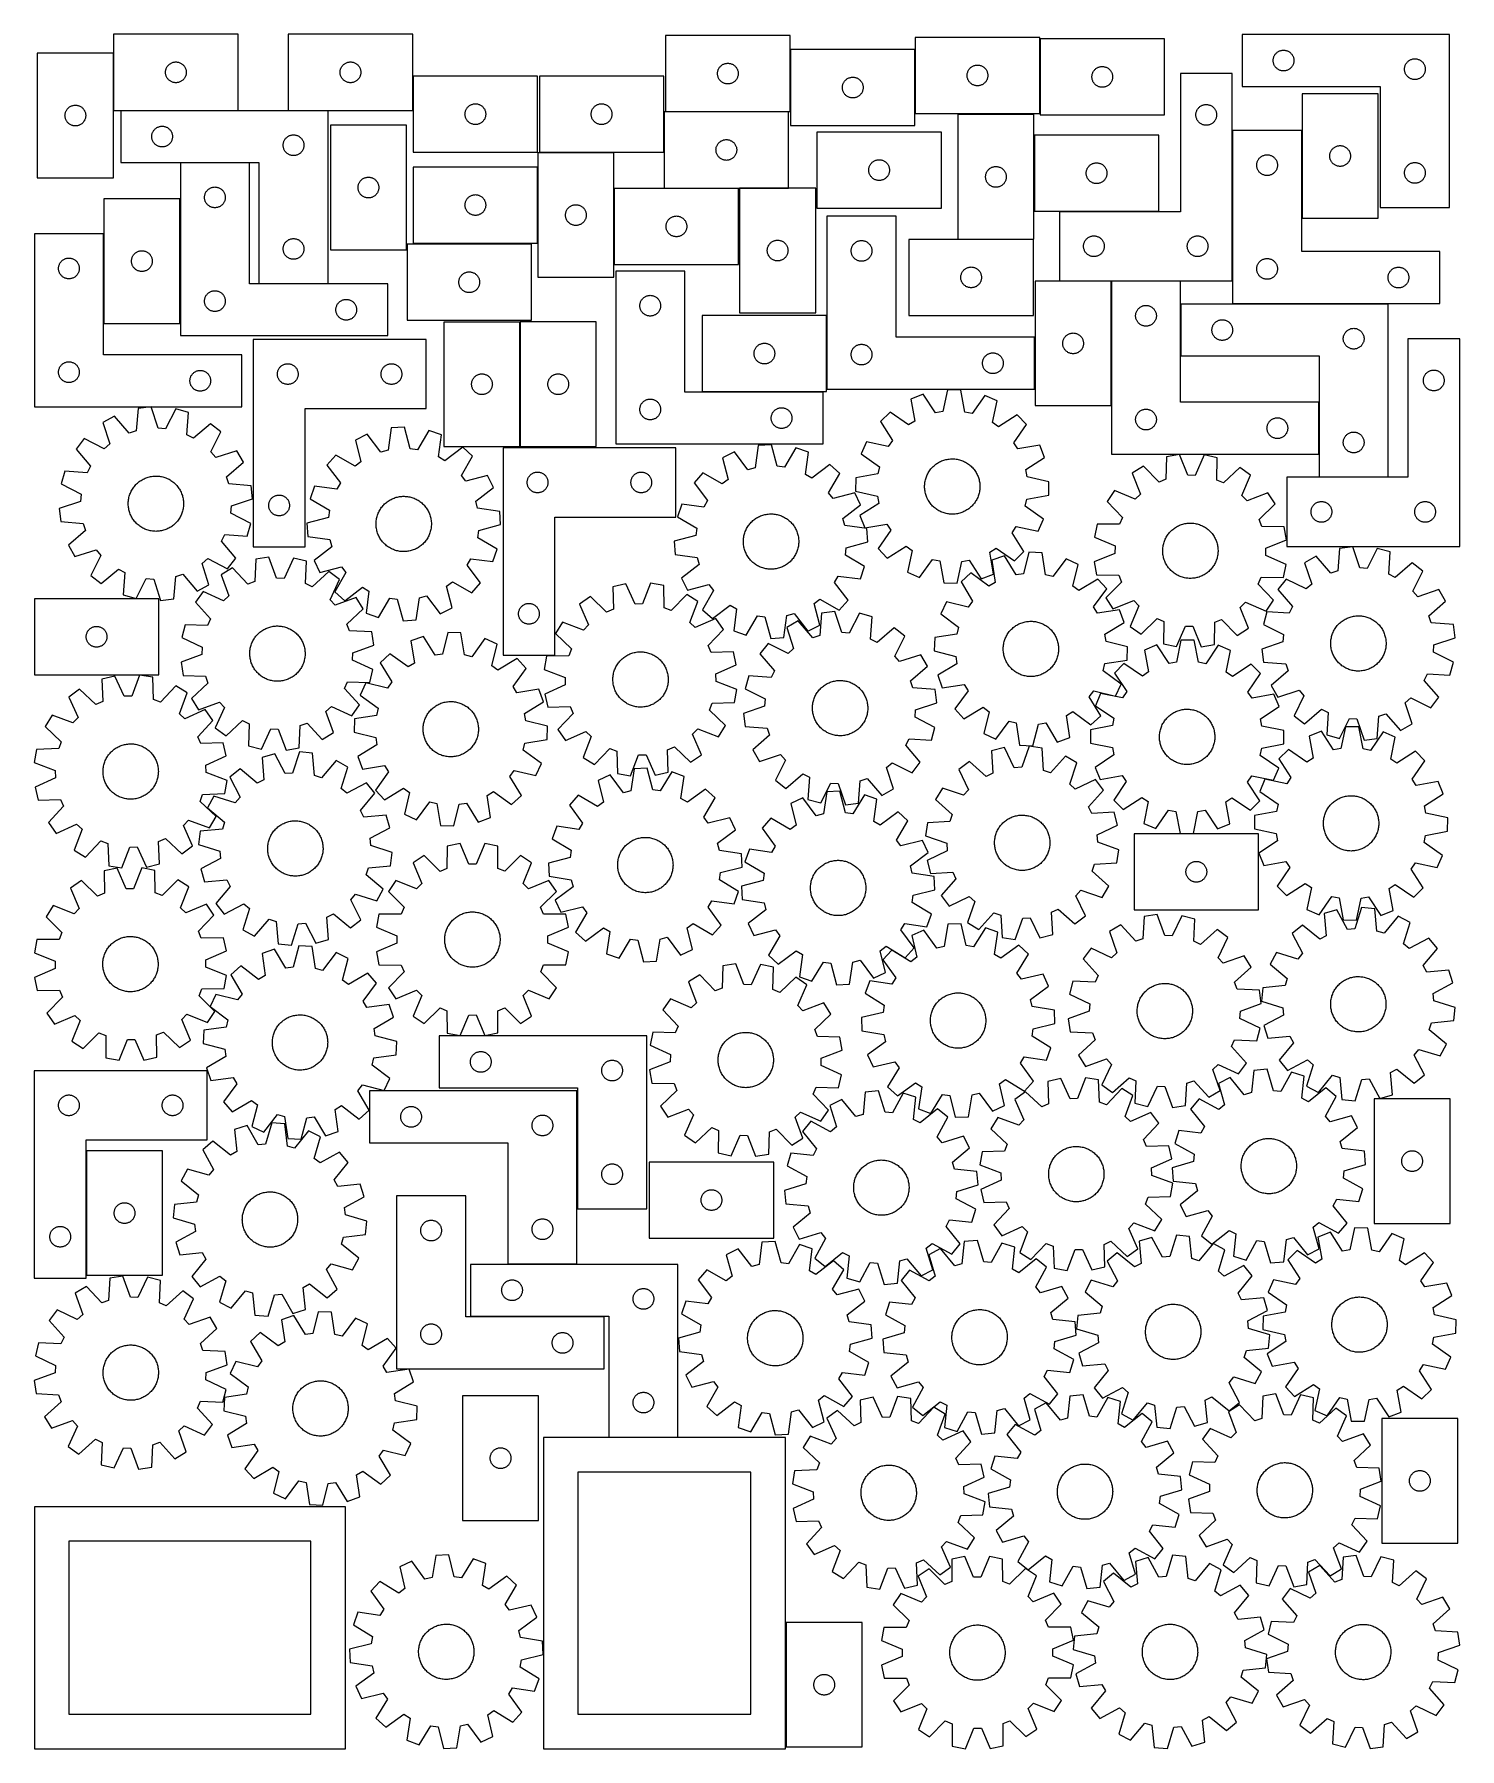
# Model space of a CAD drawing. Header units: millimetres. Extents: x 7 to 1243, y 7 to 1494.
import ezdxf

# ---------------------------------------------------------------- set-up
doc = ezdxf.new("R2010")
doc.units = ezdxf.units.MM
doc.layers.add('CUT', color=7, linetype='CONTINUOUS', true_color=0x000000)

msp = doc.modelspace()

# ---------------------------------------------------------------- linework, layer by layer
at = {"layer": 'CUT'}
for p, q in [((183.379331, 1494.158999), (75.379331, 1494.158999)), ((75.379331, 1494.158999), (75.379331, 1428.158999)), ((183.379331, 1428.158999), (183.379331, 1494.158999)), ((334.904599, 1494.185122), (226.904599, 1494.185122)), ((226.904599, 1494.185122), (226.904599, 1428.185122)), ((334.904599, 1428.185122), (334.904599, 1494.185122)), ((662.366208, 1493.054507), (554.366208, 1493.054507)), ((554.366208, 1493.054507), (554.366208, 1427.054507)), ((662.366208, 1427.054507), (662.366208, 1493.054507)), ((879.006162, 1491.504214), (771.006162, 1491.504214)), ((771.006162, 1491.504214), (771.006162, 1425.504214)), ((879.006162, 1425.504214), (879.006162, 1491.504214)), ((987.297818, 1490.226626), (879.297818, 1490.226626)), ((879.297818, 1490.226626), (879.297818, 1424.226626)), ((987.297818, 1424.226626), (987.297818, 1490.226626)), ((1234.584101, 1493.918768), (1054.584101, 1493.918768)), ((1054.584101, 1493.918768), (1054.584101, 1448.918768)), ((1234.584101, 1343.918768), (1234.584101, 1493.918768)), ((75.149228, 1477.671939), (9.149228, 1477.671939)), ((9.149228, 1477.671939), (9.149228, 1369.671939)), ((75.149228, 1369.671939), (75.149228, 1477.671939)), ((770.760617, 1480.949771), (662.760617, 1480.949771)), ((662.760617, 1480.949771), (662.760617, 1414.949771)), ((770.760617, 1414.949771), (770.760617, 1480.949771)), ((1081.661097, 1472.593504), (1081.757033, 1473.174581)), ((1081.757033, 1473.174581), (1081.890768, 1473.74814)), ((1081.890768, 1473.74814), (1082.06173, 1474.311723)), ((1082.06173, 1474.311723), (1082.269185, 1474.862919)), ((1082.269185, 1474.862919), (1082.512246, 1475.399366)), ((1082.512246, 1475.399366), (1082.789872, 1475.918768)), ((1082.789872, 1475.918768), (1083.100874, 1476.4189)), ((1083.100874, 1476.4189), (1083.443921, 1476.897621)), ((1083.443921, 1476.897621), (1083.817543, 1477.352881)), ((1083.817543, 1477.352881), (1084.22014, 1477.782729)), ((1084.22014, 1477.782729), (1084.649989, 1478.185326)), ((1084.649989, 1478.185326), (1085.105248, 1478.558948)), ((1085.105248, 1478.558948), (1085.583969, 1478.901995)), ((1085.583969, 1478.901995), (1086.084101, 1479.212997)), ((1086.084101, 1479.212997), (1086.603503, 1479.490623)), ((1086.603503, 1479.490623), (1087.13995, 1479.733684)), ((1087.13995, 1479.733684), (1087.691146, 1479.941139)), ((1087.691146, 1479.941139), (1088.254729, 1480.112101)), ((1088.254729, 1480.112101), (1088.828288, 1480.245836)), ((1088.828288, 1480.245836), (1089.409365, 1480.341772)), ((1089.409365, 1480.341772), (1089.995473, 1480.399498)), ((1089.995473, 1480.399498), (1090.584101, 1480.418768)), ((1090.584101, 1480.418768), (1091.172729, 1480.399498)), ((1091.172729, 1480.399498), (1091.758837, 1480.341772)), ((1091.758837, 1480.341772), (1092.339914, 1480.245836)), ((1092.339914, 1480.245836), (1092.913472, 1480.112101)), ((1092.913472, 1480.112101), (1093.477056, 1479.941139)), ((1093.477056, 1479.941139), (1094.028252, 1479.733684)), ((1094.028252, 1479.733684), (1094.564699, 1479.490623)), ((1094.564699, 1479.490623), (1095.084101, 1479.212997)), ((1095.084101, 1479.212997), (1095.584233, 1478.901995)), ((1095.584233, 1478.901995), (1096.062954, 1478.558948)), ((1096.062954, 1478.558948), (1096.518213, 1478.185326)), ((1096.518213, 1478.185326), (1096.948062, 1477.782729)), ((1096.948062, 1477.782729), (1097.350659, 1477.352881)), ((1097.350659, 1477.352881), (1097.724281, 1476.897621)), ((1097.724281, 1476.897621), (1098.067327, 1476.4189)), ((1098.067327, 1476.4189), (1098.378329, 1475.918768)), ((1098.378329, 1475.918768), (1098.655956, 1475.399366)), ((1098.655956, 1475.399366), (1098.899017, 1474.862919)), ((1098.899017, 1474.862919), (1099.106472, 1474.311723)), ((1099.106472, 1474.311723), (1099.277433, 1473.74814)), ((1099.277433, 1473.74814), (1099.411168, 1473.174581)), ((1099.411168, 1473.174581), (1099.507105, 1472.593504)), ((1202.828288, 1472.745836), (1203.409365, 1472.841772)), ((1203.409365, 1472.841772), (1203.995473, 1472.899498)), ((1203.995473, 1472.899498), (1204.584101, 1472.918768)), ((1204.584101, 1472.918768), (1205.172729, 1472.899498)), ((1205.172729, 1472.899498), (1205.758837, 1472.841772)), ((1205.758837, 1472.841772), (1206.339914, 1472.745836)), ((120.379331, 1461.158999), (120.3986, 1461.747627)), ((120.3986, 1460.570371), (120.379331, 1461.158999)), ((120.3986, 1461.747627), (120.456327, 1462.333735)), ((120.456327, 1459.984263), (120.3986, 1460.570371)), ((120.456327, 1462.333735), (120.552263, 1462.914812)), ((120.552263, 1459.403186), (120.456327, 1459.984263)), ((120.552263, 1462.914812), (120.685998, 1463.488371)), ((120.685998, 1458.829628), (120.552263, 1459.403186)), ((120.685998, 1463.488371), (120.85696, 1464.051954)), ((120.85696, 1458.266044), (120.685998, 1458.829628)), ((120.85696, 1464.051954), (121.064415, 1464.60315)), ((121.064415, 1457.714848), (120.85696, 1458.266044)), ((121.064415, 1464.60315), (121.307476, 1465.139597)), ((121.307476, 1465.139597), (121.585102, 1465.658999)), ((121.585102, 1465.658999), (121.896104, 1466.159131)), ((121.896104, 1466.159131), (122.239151, 1466.637852)), ((122.239151, 1466.637852), (122.612772, 1467.093111)), ((122.612772, 1467.093111), (123.01537, 1467.52296)), ((123.01537, 1467.52296), (123.445218, 1467.925557)), ((123.445218, 1467.925557), (123.900478, 1468.299179)), ((123.900478, 1468.299179), (124.379199, 1468.642226)), ((124.379199, 1468.642226), (124.879331, 1468.953228)), ((124.879331, 1468.953228), (125.398732, 1469.230854)), ((125.398732, 1469.230854), (125.93518, 1469.473915)), ((125.93518, 1469.473915), (126.486376, 1469.68137)), ((126.486376, 1469.68137), (127.049959, 1469.852332)), ((127.049959, 1469.852332), (127.623518, 1469.986067)), ((127.623518, 1469.986067), (128.204595, 1470.082003)), ((128.204595, 1470.082003), (128.790703, 1470.139729)), ((128.790703, 1470.139729), (129.379331, 1470.158999)), ((129.379331, 1470.158999), (129.967959, 1470.139729)), ((129.967959, 1470.139729), (130.554066, 1470.082003)), ((130.554066, 1470.082003), (131.135144, 1469.986067)), ((131.135144, 1469.986067), (131.708702, 1469.852332)), ((131.708702, 1469.852332), (132.272286, 1469.68137)), ((132.272286, 1469.68137), (132.823482, 1469.473915)), ((132.823482, 1469.473915), (133.359929, 1469.230854)), ((133.359929, 1469.230854), (133.879331, 1468.953228)), ((133.879331, 1468.953228), (134.379463, 1468.642226)), ((134.379463, 1468.642226), (134.858184, 1468.299179)), ((134.858184, 1468.299179), (135.313443, 1467.925557)), ((135.313443, 1467.925557), (135.743292, 1467.52296)), ((135.743292, 1467.52296), (136.145889, 1467.093111)), ((136.145889, 1467.093111), (136.519511, 1466.637852)), ((136.519511, 1466.637852), (136.862557, 1466.159131)), ((136.862557, 1466.159131), (137.173559, 1465.658999)), ((137.173559, 1465.658999), (137.451185, 1465.139597)), ((137.451185, 1465.139597), (137.694247, 1464.60315)), ((137.694247, 1464.60315), (137.901702, 1464.051954)), ((137.901702, 1458.266044), (137.694247, 1457.714848)), ((137.901702, 1464.051954), (138.072663, 1463.488371)), ((138.072663, 1458.829628), (137.901702, 1458.266044)), ((138.072663, 1463.488371), (138.206398, 1462.914812)), ((138.206398, 1459.403186), (138.072663, 1458.829628)), ((138.206398, 1462.914812), (138.302334, 1462.333735)), ((138.302334, 1459.984263), (138.206398, 1459.403186)), ((138.302334, 1462.333735), (138.360061, 1461.747627)), ((138.360061, 1460.570371), (138.302334, 1459.984263)), ((138.360061, 1461.747627), (138.379331, 1461.158999)), ((138.379331, 1461.158999), (138.360061, 1460.570371)), ((271.904599, 1461.185122), (271.923869, 1461.77375)), ((271.923869, 1460.596494), (271.904599, 1461.185122)), ((271.923869, 1461.77375), (271.981596, 1462.359858)), ((271.981596, 1460.010386), (271.923869, 1460.596494)), ((271.981596, 1462.359858), (272.077532, 1462.940935)), ((272.077532, 1459.429309), (271.981596, 1460.010386)), ((272.077532, 1462.940935), (272.211267, 1463.514494)), ((272.211267, 1458.855751), (272.077532, 1459.429309)), ((272.211267, 1463.514494), (272.382228, 1464.078077)), ((272.382228, 1458.292167), (272.211267, 1458.855751)), ((272.382228, 1464.078077), (272.589683, 1464.629273)), ((272.589683, 1457.740971), (272.382228, 1458.292167)), ((272.589683, 1464.629273), (272.832745, 1465.16572)), ((272.832745, 1465.16572), (273.110371, 1465.685122)), ((273.110371, 1465.685122), (273.421373, 1466.185254)), ((273.421373, 1466.185254), (273.764419, 1466.663975)), ((273.764419, 1466.663975), (274.138041, 1467.119235)), ((274.138041, 1467.119235), (274.540638, 1467.549083)), ((274.540638, 1467.549083), (274.970487, 1467.95168)), ((274.970487, 1467.95168), (275.425746, 1468.325302)), ((275.425746, 1468.325302), (275.904467, 1468.668349)), ((275.904467, 1468.668349), (276.404599, 1468.979351)), ((276.404599, 1468.979351), (276.924001, 1469.256977)), ((276.924001, 1469.256977), (277.460448, 1469.500038)), ((277.460448, 1469.500038), (278.011644, 1469.707493)), ((278.011644, 1469.707493), (278.575228, 1469.878455)), ((278.575228, 1469.878455), (279.148786, 1470.01219)), ((279.148786, 1470.01219), (279.729864, 1470.108126)), ((279.729864, 1470.108126), (280.315971, 1470.165852)), ((280.315971, 1470.165852), (280.904599, 1470.185122)), ((280.904599, 1470.185122), (281.493227, 1470.165852)), ((281.493227, 1470.165852), (282.079335, 1470.108126)), ((282.079335, 1470.108126), (282.660412, 1470.01219)), ((282.660412, 1470.01219), (283.233971, 1469.878455)), ((283.233971, 1469.878455), (283.797554, 1469.707493)), ((283.797554, 1469.707493), (284.34875, 1469.500038)), ((284.34875, 1469.500038), (284.885197, 1469.256977)), ((284.885197, 1469.256977), (285.404599, 1468.979351)), ((285.404599, 1468.979351), (285.904731, 1468.668349)), ((285.904731, 1468.668349), (286.383452, 1468.325302)), ((286.383452, 1468.325302), (286.838712, 1467.95168)), ((286.838712, 1467.95168), (287.26856, 1467.549083)), ((287.26856, 1467.549083), (287.671158, 1467.119235)), ((287.671158, 1467.119235), (288.044779, 1466.663975)), ((288.044779, 1466.663975), (288.387826, 1466.185254)), ((288.387826, 1466.185254), (288.698828, 1465.685122)), ((288.698828, 1465.685122), (288.976454, 1465.16572)), ((288.976454, 1465.16572), (289.219515, 1464.629273)), ((289.219515, 1464.629273), (289.42697, 1464.078077)), ((289.42697, 1458.292167), (289.219515, 1457.740971)), ((289.42697, 1464.078077), (289.597932, 1463.514494)), ((289.597932, 1458.855751), (289.42697, 1458.292167)), ((289.597932, 1463.514494), (289.731667, 1462.940935)), ((289.731667, 1459.429309), (289.597932, 1458.855751)), ((289.731667, 1462.940935), (289.827603, 1462.359858)), ((289.827603, 1460.010386), (289.731667, 1459.429309)), ((289.827603, 1462.359858), (289.88533, 1461.77375)), ((289.88533, 1460.596494), (289.827603, 1460.010386)), ((289.88533, 1461.77375), (289.904599, 1461.185122)), ((289.904599, 1461.185122), (289.88533, 1460.596494)), ((599.366208, 1460.054507), (599.385478, 1460.643135)), ((599.385478, 1459.465879), (599.366208, 1460.054507)), ((599.385478, 1460.643135), (599.443204, 1461.229243)), ((599.443204, 1458.879771), (599.385478, 1459.465879)), ((599.443204, 1461.229243), (599.539141, 1461.81032)), ((599.539141, 1458.298694), (599.443204, 1458.879771)), ((599.539141, 1461.81032), (599.672876, 1462.383878)), ((599.672876, 1457.725136), (599.539141, 1458.298694)), ((599.672876, 1462.383878), (599.843837, 1462.947462)), ((599.843837, 1462.947462), (600.051292, 1463.498658)), ((600.051292, 1463.498658), (600.294353, 1464.035105)), ((600.294353, 1464.035105), (600.57198, 1464.554507)), ((600.57198, 1464.554507), (600.882982, 1465.054639)), ((600.882982, 1465.054639), (601.226028, 1465.53336)), ((601.226028, 1465.53336), (601.59965, 1465.988619)), ((601.59965, 1465.988619), (602.002247, 1466.418468)), ((602.002247, 1466.418468), (602.432096, 1466.821065)), ((602.432096, 1466.821065), (602.887355, 1467.194687)), ((602.887355, 1467.194687), (603.366076, 1467.537733)), ((603.366076, 1467.537733), (603.866208, 1467.848736)), ((603.866208, 1467.848736), (604.38561, 1468.126362)), ((604.38561, 1468.126362), (604.922057, 1468.369423)), ((604.922057, 1468.369423), (605.473253, 1468.576878)), ((605.473253, 1468.576878), (606.036837, 1468.747839)), ((606.036837, 1468.747839), (606.610395, 1468.881574)), ((606.610395, 1468.881574), (607.191472, 1468.977511)), ((607.191472, 1468.977511), (607.77758, 1469.035237)), ((607.77758, 1469.035237), (608.366208, 1469.054507)), ((608.366208, 1469.054507), (608.954836, 1469.035237)), ((608.954836, 1469.035237), (609.540944, 1468.977511)), ((609.540944, 1468.977511), (610.122021, 1468.881574)), ((610.122021, 1468.881574), (610.69558, 1468.747839)), ((610.69558, 1468.747839), (611.259163, 1468.576878)), ((611.259163, 1468.576878), (611.810359, 1468.369423)), ((611.810359, 1468.369423), (612.346806, 1468.126362)), ((612.346806, 1468.126362), (612.866208, 1467.848736)), ((612.866208, 1467.848736), (613.36634, 1467.537733)), ((613.36634, 1467.537733), (613.845061, 1467.194687)), ((613.845061, 1467.194687), (614.30032, 1466.821065)), ((614.30032, 1466.821065), (614.730169, 1466.418468)), ((614.730169, 1466.418468), (615.132766, 1465.988619)), ((615.132766, 1465.988619), (615.506388, 1465.53336)), ((615.506388, 1465.53336), (615.849435, 1465.054639)), ((615.849435, 1465.054639), (616.160437, 1464.554507)), ((616.160437, 1464.554507), (616.438063, 1464.035105)), ((616.438063, 1464.035105), (616.681124, 1463.498658)), ((616.681124, 1463.498658), (616.888579, 1462.947462)), ((616.888579, 1462.947462), (617.059541, 1462.383878)), ((617.059541, 1462.383878), (617.193276, 1461.81032)), ((617.193276, 1458.298694), (617.059541, 1457.725136)), ((617.193276, 1461.81032), (617.289212, 1461.229243)), ((617.289212, 1458.879771), (617.193276, 1458.298694)), ((617.289212, 1461.229243), (617.346938, 1460.643135)), ((617.346938, 1459.465879), (617.289212, 1458.879771)), ((617.346938, 1460.643135), (617.366208, 1460.054507)), ((617.366208, 1460.054507), (617.346938, 1459.465879)), ((816.006162, 1458.504214), (816.025431, 1459.092842)), ((816.025431, 1457.915586), (816.006162, 1458.504214)), ((816.025431, 1459.092842), (816.083158, 1459.67895)), ((816.083158, 1457.329478), (816.025431, 1457.915586)), ((816.083158, 1459.67895), (816.179094, 1460.260027)), ((816.179094, 1460.260027), (816.312829, 1460.833585)), ((816.312829, 1460.833585), (816.483791, 1461.397169)), ((816.483791, 1461.397169), (816.691246, 1461.948365)), ((816.691246, 1461.948365), (816.934307, 1462.484812)), ((816.934307, 1462.484812), (817.211933, 1463.004214)), ((817.211933, 1463.004214), (817.522935, 1463.504346)), ((817.522935, 1463.504346), (817.865982, 1463.983067)), ((817.865982, 1463.983067), (818.239603, 1464.438326)), ((818.239603, 1464.438326), (818.642201, 1464.868175)), ((818.642201, 1464.868175), (819.072049, 1465.270772)), ((819.072049, 1465.270772), (819.527309, 1465.644394)), ((819.527309, 1465.644394), (820.00603, 1465.98744)), ((820.00603, 1465.98744), (820.506162, 1466.298443)), ((820.506162, 1466.298443), (821.025564, 1466.576069)), ((821.025564, 1466.576069), (821.562011, 1466.81913)), ((821.562011, 1466.81913), (822.113207, 1467.026585)), ((822.113207, 1467.026585), (822.67679, 1467.197546)), ((822.67679, 1467.197546), (823.250349, 1467.331281)), ((823.250349, 1467.331281), (823.831426, 1467.427218)), ((823.831426, 1467.427218), (824.417534, 1467.484944)), ((824.417534, 1467.484944), (825.006162, 1467.504214)), ((825.006162, 1467.504214), (825.59479, 1467.484944)), ((825.59479, 1467.484944), (826.180897, 1467.427218)), ((826.180897, 1467.427218), (826.761975, 1467.331281)), ((826.761975, 1467.331281), (827.335533, 1467.197546)), ((827.335533, 1467.197546), (827.899117, 1467.026585)), ((827.899117, 1467.026585), (828.450313, 1466.81913)), ((828.450313, 1466.81913), (828.98676, 1466.576069)), ((828.98676, 1466.576069), (829.506162, 1466.298443)), ((829.506162, 1466.298443), (830.006294, 1465.98744)), ((830.006294, 1465.98744), (830.485015, 1465.644394)), ((830.485015, 1465.644394), (830.940274, 1465.270772)), ((830.940274, 1465.270772), (831.370123, 1464.868175)), ((831.370123, 1464.868175), (831.77272, 1464.438326)), ((831.77272, 1464.438326), (832.146342, 1463.983067)), ((832.146342, 1463.983067), (832.489388, 1463.504346)), ((832.489388, 1463.504346), (832.80039, 1463.004214)), ((832.80039, 1463.004214), (833.078016, 1462.484812)), ((833.078016, 1462.484812), (833.321078, 1461.948365)), ((833.321078, 1461.948365), (833.528533, 1461.397169)), ((833.528533, 1461.397169), (833.699494, 1460.833585)), ((833.699494, 1460.833585), (833.833229, 1460.260027)), ((833.833229, 1460.260027), (833.929166, 1459.67895)), ((833.929166, 1459.67895), (833.986892, 1459.092842)), ((833.986892, 1457.915586), (833.929166, 1457.329478)), ((833.986892, 1459.092842), (834.006162, 1458.504214)), ((834.006162, 1458.504214), (833.986892, 1457.915586)), ((924.317088, 1457.815254), (924.374815, 1458.401362)), ((924.374815, 1458.401362), (924.470751, 1458.982439)), ((924.470751, 1458.982439), (924.604486, 1459.555997)), ((924.604486, 1459.555997), (924.775447, 1460.119581)), ((924.775447, 1460.119581), (924.982902, 1460.670777)), ((924.982902, 1460.670777), (925.225964, 1461.207224)), ((925.225964, 1461.207224), (925.50359, 1461.726626)), ((925.50359, 1461.726626), (925.814592, 1462.226758)), ((925.814592, 1462.226758), (926.157638, 1462.705479)), ((926.157638, 1462.705479), (926.53126, 1463.160738)), ((926.53126, 1463.160738), (926.933857, 1463.590587)), ((926.933857, 1463.590587), (927.363706, 1463.993184)), ((927.363706, 1463.993184), (927.818965, 1464.366806)), ((927.818965, 1464.366806), (928.297686, 1464.709853)), ((928.297686, 1464.709853), (928.797818, 1465.020855)), ((928.797818, 1465.020855), (929.31722, 1465.298481)), ((929.31722, 1465.298481), (929.853667, 1465.541542)), ((929.853667, 1465.541542), (930.404863, 1465.748997)), ((930.404863, 1465.748997), (930.968447, 1465.919959)), ((930.968447, 1465.919959), (931.542005, 1466.053694)), ((931.542005, 1466.053694), (932.123083, 1466.14963)), ((932.123083, 1466.14963), (932.70919, 1466.207356)), ((932.70919, 1466.207356), (933.297818, 1466.226626)), ((933.297818, 1466.226626), (933.886446, 1466.207356)), ((933.886446, 1466.207356), (934.472554, 1466.14963)), ((934.472554, 1466.14963), (935.053631, 1466.053694)), ((935.053631, 1466.053694), (935.62719, 1465.919959)), ((935.62719, 1465.919959), (936.190773, 1465.748997)), ((936.190773, 1465.748997), (936.741969, 1465.541542)), ((936.741969, 1465.541542), (937.278416, 1465.298481)), ((937.278416, 1465.298481), (937.797818, 1465.020855)), ((937.797818, 1465.020855), (938.29795, 1464.709853)), ((938.29795, 1464.709853), (938.776671, 1464.366806)), ((938.776671, 1464.366806), (939.231931, 1463.993184)), ((939.231931, 1463.993184), (939.661779, 1463.590587)), ((939.661779, 1463.590587), (940.064377, 1463.160738)), ((940.064377, 1463.160738), (940.437998, 1462.705479)), ((940.437998, 1462.705479), (940.781045, 1462.226758)), ((940.781045, 1462.226758), (941.092047, 1461.726626)), ((941.092047, 1461.726626), (941.369673, 1461.207224)), ((941.369673, 1461.207224), (941.612734, 1460.670777)), ((941.612734, 1460.670777), (941.820189, 1460.119581)), ((941.820189, 1460.119581), (941.991151, 1459.555997)), ((941.991151, 1459.555997), (942.124886, 1458.982439)), ((942.124886, 1458.982439), (942.220822, 1458.401362)), ((942.220822, 1458.401362), (942.278549, 1457.815254)), ((1046.04266, 1460.250064), (1001.04266, 1460.250064)), ((1001.04266, 1460.250064), (1001.04266, 1340.250064)), ((1046.04266, 1280.250064), (1046.04266, 1460.250064)), ((1081.584101, 1471.418768), (1081.603371, 1472.007396)), ((1081.603371, 1470.83014), (1081.584101, 1471.418768)), ((1081.603371, 1472.007396), (1081.661097, 1472.593504)), ((1081.661097, 1470.244032), (1081.603371, 1470.83014)), ((1081.757033, 1469.662955), (1081.661097, 1470.244032)), ((1081.890768, 1469.089397), (1081.757033, 1469.662955)), ((1082.06173, 1468.525813), (1081.890768, 1469.089397)), ((1082.269185, 1467.974617), (1082.06173, 1468.525813)), ((1082.512246, 1467.43817), (1082.269185, 1467.974617)), ((1082.789872, 1466.918768), (1082.512246, 1467.43817)), ((1083.100874, 1466.418636), (1082.789872, 1466.918768)), ((1083.443921, 1465.939915), (1083.100874, 1466.418636)), ((1083.817543, 1465.484656), (1083.443921, 1465.939915)), ((1084.22014, 1465.054807), (1083.817543, 1465.484656)), ((1084.649989, 1464.65221), (1084.22014, 1465.054807)), ((1085.105248, 1464.278588), (1084.649989, 1464.65221)), ((1085.583969, 1463.935542), (1085.105248, 1464.278588)), ((1086.084101, 1463.62454), (1085.583969, 1463.935542)), ((1086.603503, 1463.346913), (1086.084101, 1463.62454)), ((1087.13995, 1463.103852), (1086.603503, 1463.346913)), ((1087.691146, 1462.896397), (1087.13995, 1463.103852)), ((1088.254729, 1462.725436), (1087.691146, 1462.896397)), ((1088.828288, 1462.591701), (1088.254729, 1462.725436)), ((1089.409365, 1462.495764), (1088.828288, 1462.591701)), ((1089.995473, 1462.438038), (1089.409365, 1462.495764)), ((1090.584101, 1462.418768), (1089.995473, 1462.438038)), ((1091.172729, 1462.438038), (1090.584101, 1462.418768)), ((1091.758837, 1462.495764), (1091.172729, 1462.438038)), ((1092.339914, 1462.591701), (1091.758837, 1462.495764)), ((1092.913472, 1462.725436), (1092.339914, 1462.591701)), ((1093.477056, 1462.896397), (1092.913472, 1462.725436)), ((1094.028252, 1463.103852), (1093.477056, 1462.896397)), ((1094.564699, 1463.346913), (1094.028252, 1463.103852)), ((1095.084101, 1463.62454), (1094.564699, 1463.346913)), ((1095.584233, 1463.935542), (1095.084101, 1463.62454)), ((1096.062954, 1464.278588), (1095.584233, 1463.935542)), ((1096.518213, 1464.65221), (1096.062954, 1464.278588)), ((1096.948062, 1465.054807), (1096.518213, 1464.65221)), ((1097.350659, 1465.484656), (1096.948062, 1465.054807)), ((1097.724281, 1465.939915), (1097.350659, 1465.484656)), ((1098.067327, 1466.418636), (1097.724281, 1465.939915)), ((1098.378329, 1466.918768), (1098.067327, 1466.418636)), ((1098.655956, 1467.43817), (1098.378329, 1466.918768)), ((1098.899017, 1467.974617), (1098.655956, 1467.43817)), ((1099.106472, 1468.525813), (1098.899017, 1467.974617)), ((1099.277433, 1469.089397), (1099.106472, 1468.525813)), ((1099.411168, 1469.662955), (1099.277433, 1469.089397)), ((1099.507105, 1470.244032), (1099.411168, 1469.662955)), ((1099.507105, 1472.593504), (1099.564831, 1472.007396)), ((1099.564831, 1470.83014), (1099.507105, 1470.244032)), ((1099.564831, 1472.007396), (1099.584101, 1471.418768)), ((1099.584101, 1471.418768), (1099.564831, 1470.83014)), ((1195.584101, 1463.918768), (1195.603371, 1464.507396)), ((1195.603371, 1463.33014), (1195.584101, 1463.918768)), ((1195.603371, 1464.507396), (1195.661097, 1465.093504)), ((1195.661097, 1462.744032), (1195.603371, 1463.33014)), ((1195.661097, 1465.093504), (1195.757033, 1465.674581)), ((1195.757033, 1462.162955), (1195.661097, 1462.744032)), ((1195.757033, 1465.674581), (1195.890768, 1466.24814)), ((1195.890768, 1461.589397), (1195.757033, 1462.162955)), ((1195.890768, 1466.24814), (1196.06173, 1466.811723)), ((1196.06173, 1461.025813), (1195.890768, 1461.589397)), ((1196.06173, 1466.811723), (1196.269185, 1467.362919)), ((1196.269185, 1460.474617), (1196.06173, 1461.025813)), ((1196.269185, 1467.362919), (1196.512246, 1467.899366)), ((1196.512246, 1459.93817), (1196.269185, 1460.474617)), ((1196.512246, 1467.899366), (1196.789872, 1468.418768)), ((1196.789872, 1459.418768), (1196.512246, 1459.93817)), ((1196.789872, 1468.418768), (1197.100874, 1468.9189)), ((1197.100874, 1458.918636), (1196.789872, 1459.418768)), ((1197.100874, 1468.9189), (1197.443921, 1469.397621)), ((1197.443921, 1458.439915), (1197.100874, 1458.918636)), ((1197.443921, 1469.397621), (1197.817543, 1469.852881)), ((1197.817543, 1457.984656), (1197.443921, 1458.439915)), ((1197.817543, 1469.852881), (1198.22014, 1470.282729)), ((1198.22014, 1457.554807), (1197.817543, 1457.984656)), ((1198.22014, 1470.282729), (1198.649989, 1470.685326)), ((1198.649989, 1470.685326), (1199.105248, 1471.058948)), ((1199.105248, 1471.058948), (1199.583969, 1471.401995)), ((1199.583969, 1471.401995), (1200.084101, 1471.712997)), ((1200.084101, 1471.712997), (1200.603503, 1471.990623)), ((1200.603503, 1471.990623), (1201.13995, 1472.233684)), ((1201.13995, 1472.233684), (1201.691146, 1472.441139)), ((1201.691146, 1472.441139), (1202.254729, 1472.612101)), ((1202.254729, 1472.612101), (1202.828288, 1472.745836)), ((1206.339914, 1472.745836), (1206.913472, 1472.612101)), ((1206.913472, 1472.612101), (1207.477056, 1472.441139)), ((1207.477056, 1472.441139), (1208.028252, 1472.233684)), ((1208.028252, 1472.233684), (1208.564699, 1471.990623)), ((1208.564699, 1471.990623), (1209.084101, 1471.712997)), ((1209.084101, 1471.712997), (1209.584233, 1471.401995)), ((1209.584233, 1471.401995), (1210.062954, 1471.058948)), ((1210.062954, 1471.058948), (1210.518213, 1470.685326)), ((1210.518213, 1470.685326), (1210.948062, 1470.282729)), ((1210.948062, 1470.282729), (1211.350659, 1469.852881)), ((1211.350659, 1457.984656), (1210.948062, 1457.554807)), ((1211.350659, 1469.852881), (1211.724281, 1469.397621)), ((1211.724281, 1458.439915), (1211.350659, 1457.984656)), ((1211.724281, 1469.397621), (1212.067327, 1468.9189)), ((1212.067327, 1458.918636), (1211.724281, 1458.439915)), ((1212.067327, 1468.9189), (1212.378329, 1468.418768)), ((1212.378329, 1459.418768), (1212.067327, 1458.918636)), ((1212.378329, 1468.418768), (1212.655956, 1467.899366)), ((1212.655956, 1459.93817), (1212.378329, 1459.418768)), ((1212.655956, 1467.899366), (1212.899017, 1467.362919)), ((1212.899017, 1460.474617), (1212.655956, 1459.93817)), ((1212.899017, 1467.362919), (1213.106472, 1466.811723)), ((1213.106472, 1461.025813), (1212.899017, 1460.474617)), ((1213.106472, 1466.811723), (1213.277433, 1466.24814)), ((1213.277433, 1461.589397), (1213.106472, 1461.025813)), ((1213.277433, 1466.24814), (1213.411168, 1465.674581)), ((1213.411168, 1462.162955), (1213.277433, 1461.589397)), ((1213.411168, 1465.674581), (1213.507105, 1465.093504)), ((1213.507105, 1462.744032), (1213.411168, 1462.162955)), ((1213.507105, 1465.093504), (1213.564831, 1464.507396)), ((1213.564831, 1463.33014), (1213.507105, 1462.744032)), ((1213.564831, 1464.507396), (1213.584101, 1463.918768)), ((1213.584101, 1463.918768), (1213.564831, 1463.33014)), ((121.307476, 1457.178401), (121.064415, 1457.714848)), ((121.585102, 1456.658999), (121.307476, 1457.178401)), ((121.896104, 1456.158867), (121.585102, 1456.658999)), ((122.239151, 1455.680146), (121.896104, 1456.158867)), ((122.612772, 1455.224887), (122.239151, 1455.680146)), ((123.01537, 1454.795038), (122.612772, 1455.224887)), ((123.445218, 1454.392441), (123.01537, 1454.795038)), ((123.900478, 1454.018819), (123.445218, 1454.392441)), ((124.379199, 1453.675773), (123.900478, 1454.018819)), ((124.879331, 1453.36477), (124.379199, 1453.675773)), ((125.398732, 1453.087144), (124.879331, 1453.36477)), ((125.93518, 1452.844083), (125.398732, 1453.087144)), ((126.486376, 1452.636628), (125.93518, 1452.844083)), ((127.049959, 1452.465667), (126.486376, 1452.636628)), ((127.623518, 1452.331932), (127.049959, 1452.465667)), ((128.204595, 1452.235995), (127.623518, 1452.331932)), ((128.790703, 1452.178269), (128.204595, 1452.235995)), ((129.379331, 1452.158999), (128.790703, 1452.178269)), ((129.967959, 1452.178269), (129.379331, 1452.158999)), ((130.554066, 1452.235995), (129.967959, 1452.178269)), ((131.135144, 1452.331932), (130.554066, 1452.235995)), ((131.708702, 1452.465667), (131.135144, 1452.331932)), ((132.272286, 1452.636628), (131.708702, 1452.465667)), ((132.823482, 1452.844083), (132.272286, 1452.636628)), ((133.359929, 1453.087144), (132.823482, 1452.844083)), ((133.879331, 1453.36477), (133.359929, 1453.087144)), ((134.379463, 1453.675773), (133.879331, 1453.36477)), ((134.858184, 1454.018819), (134.379463, 1453.675773)), ((135.313443, 1454.392441), (134.858184, 1454.018819)), ((135.743292, 1454.795038), (135.313443, 1454.392441)), ((136.145889, 1455.224887), (135.743292, 1454.795038)), ((136.519511, 1455.680146), (136.145889, 1455.224887)), ((136.862557, 1456.158867), (136.519511, 1455.680146)), ((137.173559, 1456.658999), (136.862557, 1456.158867)), ((137.451185, 1457.178401), (137.173559, 1456.658999)), ((137.694247, 1457.714848), (137.451185, 1457.178401)), ((272.832745, 1457.204524), (272.589683, 1457.740971)), ((273.110371, 1456.685122), (272.832745, 1457.204524)), ((273.421373, 1456.18499), (273.110371, 1456.685122)), ((273.764419, 1455.706269), (273.421373, 1456.18499)), ((274.138041, 1455.25101), (273.764419, 1455.706269)), ((274.540638, 1454.821161), (274.138041, 1455.25101)), ((274.970487, 1454.418564), (274.540638, 1454.821161)), ((275.425746, 1454.044942), (274.970487, 1454.418564)), ((275.904467, 1453.701896), (275.425746, 1454.044942)), ((276.404599, 1453.390894), (275.904467, 1453.701896)), ((276.924001, 1453.113267), (276.404599, 1453.390894)), ((277.460448, 1452.870206), (276.924001, 1453.113267)), ((278.011644, 1452.662751), (277.460448, 1452.870206)), ((278.575228, 1452.49179), (278.011644, 1452.662751)), ((279.148786, 1452.358055), (278.575228, 1452.49179)), ((279.729864, 1452.262118), (279.148786, 1452.358055)), ((280.315971, 1452.204392), (279.729864, 1452.262118)), ((280.904599, 1452.185122), (280.315971, 1452.204392)), ((281.493227, 1452.204392), (280.904599, 1452.185122)), ((282.079335, 1452.262118), (281.493227, 1452.204392)), ((282.660412, 1452.358055), (282.079335, 1452.262118)), ((283.233971, 1452.49179), (282.660412, 1452.358055)), ((283.797554, 1452.662751), (283.233971, 1452.49179)), ((284.34875, 1452.870206), (283.797554, 1452.662751)), ((284.885197, 1453.113267), (284.34875, 1452.870206)), ((285.404599, 1453.390894), (284.885197, 1453.113267)), ((285.904731, 1453.701896), (285.404599, 1453.390894)), ((286.383452, 1454.044942), (285.904731, 1453.701896)), ((286.838712, 1454.418564), (286.383452, 1454.044942)), ((287.26856, 1454.821161), (286.838712, 1454.418564)), ((287.671158, 1455.25101), (287.26856, 1454.821161)), ((288.044779, 1455.706269), (287.671158, 1455.25101)), ((288.387826, 1456.18499), (288.044779, 1455.706269)), ((288.698828, 1456.685122), (288.387826, 1456.18499)), ((288.976454, 1457.204524), (288.698828, 1456.685122)), ((289.219515, 1457.740971), (288.976454, 1457.204524)), ((443.273374, 1457.869937), (335.273374, 1457.869937)), ((335.273374, 1457.869937), (335.273374, 1391.869937)), ((443.273374, 1391.869937), (443.273374, 1457.869937)), ((552.794309, 1457.869937), (444.794309, 1457.869937)), ((444.794309, 1457.869937), (444.794309, 1391.869937)), ((552.794309, 1391.869937), (552.794309, 1457.869937)), ((599.843837, 1457.161552), (599.672876, 1457.725136)), ((600.051292, 1456.610356), (599.843837, 1457.161552)), ((600.294353, 1456.073909), (600.051292, 1456.610356)), ((600.57198, 1455.554507), (600.294353, 1456.073909)), ((600.882982, 1455.054375), (600.57198, 1455.554507)), ((601.226028, 1454.575654), (600.882982, 1455.054375)), ((601.59965, 1454.120395), (601.226028, 1454.575654)), ((602.002247, 1453.690546), (601.59965, 1454.120395)), ((602.432096, 1453.287949), (602.002247, 1453.690546)), ((602.887355, 1452.914327), (602.432096, 1453.287949)), ((603.366076, 1452.57128), (602.887355, 1452.914327)), ((603.866208, 1452.260278), (603.366076, 1452.57128)), ((604.38561, 1451.982652), (603.866208, 1452.260278)), ((604.922057, 1451.739591), (604.38561, 1451.982652)), ((605.473253, 1451.532136), (604.922057, 1451.739591)), ((606.036837, 1451.361174), (605.473253, 1451.532136)), ((606.610395, 1451.227439), (606.036837, 1451.361174)), ((607.191472, 1451.131503), (606.610395, 1451.227439)), ((607.77758, 1451.073777), (607.191472, 1451.131503)), ((608.366208, 1451.054507), (607.77758, 1451.073777)), ((608.954836, 1451.073777), (608.366208, 1451.054507)), ((609.540944, 1451.131503), (608.954836, 1451.073777)), ((610.122021, 1451.227439), (609.540944, 1451.131503)), ((610.69558, 1451.361174), (610.122021, 1451.227439)), ((611.259163, 1451.532136), (610.69558, 1451.361174)), ((611.810359, 1451.739591), (611.259163, 1451.532136)), ((612.346806, 1451.982652), (611.810359, 1451.739591)), ((612.866208, 1452.260278), (612.346806, 1451.982652)), ((613.36634, 1452.57128), (612.866208, 1452.260278)), ((613.845061, 1452.914327), (613.36634, 1452.57128)), ((614.30032, 1453.287949), (613.845061, 1452.914327)), ((614.730169, 1453.690546), (614.30032, 1453.287949)), ((615.132766, 1454.120395), (614.730169, 1453.690546)), ((615.506388, 1454.575654), (615.132766, 1454.120395)), ((615.849435, 1455.054375), (615.506388, 1454.575654)), ((616.160437, 1455.554507), (615.849435, 1455.054375)), ((616.438063, 1456.073909), (616.160437, 1455.554507)), ((616.681124, 1456.610356), (616.438063, 1456.073909)), ((616.888579, 1457.161552), (616.681124, 1456.610356)), ((617.059541, 1457.725136), (616.888579, 1457.161552)), ((707.760617, 1447.949771), (707.779887, 1448.538399)), ((707.779887, 1447.361142), (707.760617, 1447.949771)), ((707.779887, 1448.538399), (707.837614, 1449.124506)), ((707.837614, 1446.775035), (707.779887, 1447.361142)), ((707.837614, 1449.124506), (707.93355, 1449.705584)), ((707.93355, 1446.193958), (707.837614, 1446.775035)), ((707.93355, 1449.705584), (708.067285, 1450.279142)), ((708.067285, 1445.620399), (707.93355, 1446.193958)), ((708.067285, 1450.279142), (708.238246, 1450.842726)), ((708.238246, 1445.056815), (708.067285, 1445.620399)), ((708.238246, 1450.842726), (708.445702, 1451.393921)), ((708.445702, 1444.50562), (708.238246, 1445.056815)), ((708.445702, 1451.393921), (708.688763, 1451.930369)), ((708.688763, 1443.969172), (708.445702, 1444.50562)), ((708.688763, 1451.930369), (708.966389, 1452.449771)), ((708.966389, 1443.449771), (708.688763, 1443.969172)), ((708.966389, 1452.449771), (709.277391, 1452.949903)), ((709.277391, 1442.949639), (708.966389, 1443.449771)), ((709.277391, 1452.949903), (709.620437, 1453.428623)), ((709.620437, 1453.428623), (709.994059, 1453.883883)), ((709.994059, 1453.883883), (710.396656, 1454.313732)), ((710.396656, 1454.313732), (710.826505, 1454.716329)), ((710.826505, 1454.716329), (711.281764, 1455.089951)), ((711.281764, 1455.089951), (711.760485, 1455.432997)), ((711.760485, 1455.432997), (712.260617, 1455.743999)), ((712.260617, 1455.743999), (712.780019, 1456.021625)), ((712.780019, 1456.021625), (713.316466, 1456.264686)), ((713.316466, 1456.264686), (713.867662, 1456.472142)), ((713.867662, 1456.472142), (714.431246, 1456.643103)), ((714.431246, 1456.643103), (715.004804, 1456.776838)), ((715.004804, 1456.776838), (715.585882, 1456.872774)), ((715.585882, 1456.872774), (716.171989, 1456.930501)), ((716.171989, 1456.930501), (716.760617, 1456.949771)), ((716.760617, 1456.949771), (717.349245, 1456.930501)), ((717.349245, 1456.930501), (717.935353, 1456.872774)), ((717.935353, 1456.872774), (718.51643, 1456.776838)), ((718.51643, 1456.776838), (719.089989, 1456.643103)), ((719.089989, 1456.643103), (719.653573, 1456.472142)), ((719.653573, 1456.472142), (720.204768, 1456.264686)), ((720.204768, 1456.264686), (720.741216, 1456.021625)), ((720.741216, 1456.021625), (721.260617, 1455.743999)), ((721.260617, 1455.743999), (721.760749, 1455.432997)), ((721.760749, 1455.432997), (722.23947, 1455.089951)), ((722.23947, 1455.089951), (722.69473, 1454.716329)), ((722.69473, 1454.716329), (723.124578, 1454.313732)), ((723.124578, 1454.313732), (723.527176, 1453.883883)), ((723.527176, 1453.883883), (723.900797, 1453.428623)), ((723.900797, 1453.428623), (724.243844, 1452.949903)), ((724.243844, 1452.949903), (724.554846, 1452.449771)), ((724.554846, 1443.449771), (724.243844, 1442.949639)), ((724.554846, 1452.449771), (724.832472, 1451.930369)), ((724.832472, 1443.969172), (724.554846, 1443.449771)), ((724.832472, 1451.930369), (725.075533, 1451.393921)), ((725.075533, 1444.50562), (724.832472, 1443.969172)), ((725.075533, 1451.393921), (725.282988, 1450.842726)), ((725.282988, 1445.056815), (725.075533, 1444.50562)), ((725.282988, 1450.842726), (725.45395, 1450.279142)), ((725.45395, 1445.620399), (725.282988, 1445.056815)), ((725.45395, 1450.279142), (725.587685, 1449.705584)), ((725.587685, 1446.193958), (725.45395, 1445.620399)), ((725.587685, 1449.705584), (725.683621, 1449.124506)), ((725.683621, 1446.775035), (725.587685, 1446.193958)), ((725.683621, 1449.124506), (725.741348, 1448.538399)), ((725.741348, 1447.361142), (725.683621, 1446.775035)), ((725.741348, 1448.538399), (725.760617, 1447.949771)), ((725.760617, 1447.949771), (725.741348, 1447.361142)), ((816.179094, 1456.748401), (816.083158, 1457.329478)), ((816.312829, 1456.174843), (816.179094, 1456.748401)), ((816.483791, 1455.611259), (816.312829, 1456.174843)), ((816.691246, 1455.060063), (816.483791, 1455.611259)), ((816.934307, 1454.523616), (816.691246, 1455.060063)), ((817.211933, 1454.004214), (816.934307, 1454.523616)), ((817.522935, 1453.504082), (817.211933, 1454.004214)), ((817.865982, 1453.025361), (817.522935, 1453.504082)), ((818.239603, 1452.570102), (817.865982, 1453.025361)), ((818.642201, 1452.140253), (818.239603, 1452.570102)), ((819.072049, 1451.737656), (818.642201, 1452.140253)), ((819.527309, 1451.364034), (819.072049, 1451.737656)), ((820.00603, 1451.020987), (819.527309, 1451.364034)), ((820.506162, 1450.709985), (820.00603, 1451.020987)), ((821.025564, 1450.432359), (820.506162, 1450.709985)), ((821.562011, 1450.189298), (821.025564, 1450.432359)), ((822.113207, 1449.981843), (821.562011, 1450.189298)), ((822.67679, 1449.810882), (822.113207, 1449.981843)), ((823.250349, 1449.677146), (822.67679, 1449.810882)), ((823.831426, 1449.58121), (823.250349, 1449.677146)), ((824.417534, 1449.523484), (823.831426, 1449.58121)), ((825.006162, 1449.504214), (824.417534, 1449.523484)), ((825.59479, 1449.523484), (825.006162, 1449.504214)), ((826.180897, 1449.58121), (825.59479, 1449.523484)), ((826.761975, 1449.677146), (826.180897, 1449.58121)), ((827.335533, 1449.810882), (826.761975, 1449.677146)), ((827.899117, 1449.981843), (827.335533, 1449.810882)), ((828.450313, 1450.189298), (827.899117, 1449.981843)), ((828.98676, 1450.432359), (828.450313, 1450.189298)), ((829.506162, 1450.709985), (828.98676, 1450.432359)), ((830.006294, 1451.020987), (829.506162, 1450.709985)), ((830.485015, 1451.364034), (830.006294, 1451.020987)), ((830.940274, 1451.737656), (830.485015, 1451.364034)), ((831.370123, 1452.140253), (830.940274, 1451.737656)), ((831.77272, 1452.570102), (831.370123, 1452.140253)), ((832.146342, 1453.025361), (831.77272, 1452.570102)), ((832.489388, 1453.504082), (832.146342, 1453.025361)), ((832.80039, 1454.004214), (832.489388, 1453.504082)), ((833.078016, 1454.523616), (832.80039, 1454.004214)), ((833.321078, 1455.060063), (833.078016, 1454.523616)), ((833.528533, 1455.611259), (833.321078, 1455.060063)), ((833.699494, 1456.174843), (833.528533, 1455.611259)), ((833.833229, 1456.748401), (833.699494, 1456.174843)), ((833.929166, 1457.329478), (833.833229, 1456.748401)), ((924.297818, 1457.226626), (924.317088, 1457.815254)), ((924.317088, 1456.637998), (924.297818, 1457.226626)), ((924.374815, 1456.05189), (924.317088, 1456.637998)), ((924.470751, 1455.470813), (924.374815, 1456.05189)), ((924.604486, 1454.897255), (924.470751, 1455.470813)), ((924.775447, 1454.333671), (924.604486, 1454.897255)), ((924.982902, 1453.782475), (924.775447, 1454.333671)), ((925.225964, 1453.246028), (924.982902, 1453.782475)), ((925.50359, 1452.726626), (925.225964, 1453.246028)), ((925.814592, 1452.226494), (925.50359, 1452.726626)), ((926.157638, 1451.747773), (925.814592, 1452.226494)), ((926.53126, 1451.292514), (926.157638, 1451.747773)), ((926.933857, 1450.862665), (926.53126, 1451.292514)), ((927.363706, 1450.460068), (926.933857, 1450.862665)), ((927.818965, 1450.086446), (927.363706, 1450.460068)), ((928.297686, 1449.7434), (927.818965, 1450.086446)), ((928.797818, 1449.432397), (928.297686, 1449.7434)), ((929.31722, 1449.154771), (928.797818, 1449.432397)), ((929.853667, 1448.91171), (929.31722, 1449.154771)), ((930.404863, 1448.704255), (929.853667, 1448.91171)), ((930.968447, 1448.533294), (930.404863, 1448.704255)), ((931.542005, 1448.399559), (930.968447, 1448.533294)), ((932.123083, 1448.303622), (931.542005, 1448.399559)), ((932.70919, 1448.245896), (932.123083, 1448.303622)), ((933.297818, 1448.226626), (932.70919, 1448.245896)), ((933.886446, 1448.245896), (933.297818, 1448.226626)), ((934.472554, 1448.303622), (933.886446, 1448.245896)), ((935.053631, 1448.399559), (934.472554, 1448.303622)), ((935.62719, 1448.533294), (935.053631, 1448.399559)), ((936.190773, 1448.704255), (935.62719, 1448.533294)), ((936.741969, 1448.91171), (936.190773, 1448.704255)), ((937.278416, 1449.154771), (936.741969, 1448.91171)), ((937.797818, 1449.432397), (937.278416, 1449.154771)), ((938.29795, 1449.7434), (937.797818, 1449.432397)), ((938.776671, 1450.086446), (938.29795, 1449.7434)), ((939.231931, 1450.460068), (938.776671, 1450.086446)), ((939.661779, 1450.862665), (939.231931, 1450.460068)), ((940.064377, 1451.292514), (939.661779, 1450.862665)), ((940.437998, 1451.747773), (940.064377, 1451.292514)), ((940.781045, 1452.226494), (940.437998, 1451.747773)), ((941.092047, 1452.726626), (940.781045, 1452.226494)), ((941.369673, 1453.246028), (941.092047, 1452.726626)), ((941.612734, 1453.782475), (941.369673, 1453.246028)), ((941.820189, 1454.333671), (941.612734, 1453.782475)), ((941.991151, 1454.897255), (941.820189, 1454.333671)), ((942.124886, 1455.470813), (941.991151, 1454.897255)), ((942.220822, 1456.05189), (942.124886, 1455.470813)), ((942.278549, 1456.637998), (942.220822, 1456.05189)), ((942.278549, 1457.815254), (942.297818, 1457.226626)), ((942.297818, 1457.226626), (942.278549, 1456.637998)), ((1054.584101, 1448.918768), (1174.584101, 1448.918768)), ((1174.584101, 1448.918768), (1174.584101, 1343.918768)), ((1198.649989, 1457.15221), (1198.22014, 1457.554807)), ((1199.105248, 1456.778588), (1198.649989, 1457.15221)), ((1199.583969, 1456.435542), (1199.105248, 1456.778588)), ((1200.084101, 1456.12454), (1199.583969, 1456.435542)), ((1200.603503, 1455.846913), (1200.084101, 1456.12454)), ((1201.13995, 1455.603852), (1200.603503, 1455.846913)), ((1201.691146, 1455.396397), (1201.13995, 1455.603852)), ((1202.254729, 1455.225436), (1201.691146, 1455.396397)), ((1202.828288, 1455.091701), (1202.254729, 1455.225436)), ((1203.409365, 1454.995764), (1202.828288, 1455.091701)), ((1203.995473, 1454.938038), (1203.409365, 1454.995764)), ((1204.584101, 1454.918768), (1203.995473, 1454.938038)), ((1205.172729, 1454.938038), (1204.584101, 1454.918768)), ((1205.758837, 1454.995764), (1205.172729, 1454.938038)), ((1206.339914, 1455.091701), (1205.758837, 1454.995764)), ((1206.913472, 1455.225436), (1206.339914, 1455.091701)), ((1207.477056, 1455.396397), (1206.913472, 1455.225436)), ((1208.028252, 1455.603852), (1207.477056, 1455.396397)), ((1208.564699, 1455.846913), (1208.028252, 1455.603852)), ((1209.084101, 1456.12454), (1208.564699, 1455.846913)), ((1209.584233, 1456.435542), (1209.084101, 1456.12454)), ((1210.062954, 1456.778588), (1209.584233, 1456.435542)), ((1210.518213, 1457.15221), (1210.062954, 1456.778588)), ((1210.948062, 1457.554807), (1210.518213, 1457.15221)), ((34.077373, 1427.652537), (34.354999, 1428.171939)), ((34.354999, 1428.171939), (34.666001, 1428.672071)), ((34.666001, 1428.672071), (35.009048, 1429.150792)), ((35.009048, 1429.150792), (35.38267, 1429.606052)), ((35.38267, 1429.606052), (35.785267, 1430.0359)), ((35.785267, 1430.0359), (36.215115, 1430.438497)), ((36.215115, 1430.438497), (36.670375, 1430.812119)), ((36.670375, 1430.812119), (37.149096, 1431.155166)), ((37.149096, 1431.155166), (37.649228, 1431.466168)), ((37.649228, 1431.466168), (38.16863, 1431.743794)), ((38.16863, 1431.743794), (38.705077, 1431.986855)), ((38.705077, 1431.986855), (39.256273, 1432.19431)), ((39.256273, 1432.19431), (39.819856, 1432.365272)), ((39.819856, 1432.365272), (40.393415, 1432.499007)), ((40.393415, 1432.499007), (40.974492, 1432.594943)), ((40.974492, 1432.594943), (41.5606, 1432.65267)), ((41.5606, 1432.65267), (42.149228, 1432.671939)), ((42.149228, 1432.671939), (42.737856, 1432.65267)), ((42.737856, 1432.65267), (43.323964, 1432.594943)), ((43.323964, 1432.594943), (43.905041, 1432.499007)), ((43.905041, 1432.499007), (44.478599, 1432.365272)), ((44.478599, 1432.365272), (45.042183, 1432.19431)), ((45.042183, 1432.19431), (45.593379, 1431.986855)), ((45.593379, 1431.986855), (46.129826, 1431.743794)), ((46.129826, 1431.743794), (46.649228, 1431.466168)), ((46.649228, 1431.466168), (47.14936, 1431.155166)), ((47.14936, 1431.155166), (47.628081, 1430.812119)), ((47.628081, 1430.812119), (48.08334, 1430.438497)), ((48.08334, 1430.438497), (48.513189, 1430.0359)), ((48.513189, 1430.0359), (48.915786, 1429.606052)), ((48.915786, 1429.606052), (49.289408, 1429.150792)), ((49.289408, 1429.150792), (49.632454, 1428.672071)), ((49.632454, 1428.672071), (49.943456, 1428.171939)), ((49.943456, 1428.171939), (50.221082, 1427.652537)), ((226.904599, 1428.185122), (334.904599, 1428.185122)), ((380.751003, 1427.762892), (380.958458, 1428.314088)), ((380.958458, 1428.314088), (381.201519, 1428.850535)), ((381.201519, 1428.850535), (381.479145, 1429.369937)), ((381.479145, 1429.369937), (381.790147, 1429.870069)), ((381.790147, 1429.870069), (382.133194, 1430.348789)), ((382.133194, 1430.348789), (382.506815, 1430.804049)), ((382.506815, 1430.804049), (382.909413, 1431.233898)), ((382.909413, 1431.233898), (383.339261, 1431.636495)), ((383.339261, 1431.636495), (383.794521, 1432.010117)), ((383.794521, 1432.010117), (384.273242, 1432.353163)), ((384.273242, 1432.353163), (384.773374, 1432.664165)), ((384.773374, 1432.664165), (385.292775, 1432.941791)), ((385.292775, 1432.941791), (385.829223, 1433.184852)), ((385.829223, 1433.184852), (386.380418, 1433.392308)), ((386.380418, 1433.392308), (386.944002, 1433.563269)), ((386.944002, 1433.563269), (387.517561, 1433.697004)), ((387.517561, 1433.697004), (388.098638, 1433.79294)), ((388.098638, 1433.79294), (388.684746, 1433.850667)), ((388.684746, 1433.850667), (389.273374, 1433.869937)), ((389.273374, 1433.869937), (389.862002, 1433.850667)), ((389.862002, 1433.850667), (390.448109, 1433.79294)), ((390.448109, 1433.79294), (391.029187, 1433.697004)), ((391.029187, 1433.697004), (391.602745, 1433.563269)), ((391.602745, 1433.563269), (392.166329, 1433.392308)), ((392.166329, 1433.392308), (392.717525, 1433.184852)), ((392.717525, 1433.184852), (393.253972, 1432.941791)), ((393.253972, 1432.941791), (393.773374, 1432.664165)), ((393.773374, 1432.664165), (394.273506, 1432.353163)), ((394.273506, 1432.353163), (394.752227, 1432.010117)), ((394.752227, 1432.010117), (395.207486, 1431.636495)), ((395.207486, 1431.636495), (395.637335, 1431.233898)), ((395.637335, 1431.233898), (396.039932, 1430.804049)), ((396.039932, 1430.804049), (396.413554, 1430.348789)), ((396.413554, 1430.348789), (396.7566, 1429.870069)), ((396.7566, 1429.870069), (397.067602, 1429.369937)), ((397.067602, 1429.369937), (397.345228, 1428.850535)), ((397.345228, 1428.850535), (397.588289, 1428.314088)), ((397.588289, 1428.314088), (397.795745, 1427.762892)), ((490.271938, 1427.762892), (490.479393, 1428.314088)), ((490.479393, 1428.314088), (490.722454, 1428.850535)), ((490.722454, 1428.850535), (491.00008, 1429.369937)), ((491.00008, 1429.369937), (491.311082, 1429.870069)), ((491.311082, 1429.870069), (491.654129, 1430.348789)), ((491.654129, 1430.348789), (492.02775, 1430.804049)), ((492.02775, 1430.804049), (492.430348, 1431.233898)), ((492.430348, 1431.233898), (492.860196, 1431.636495)), ((492.860196, 1431.636495), (493.315456, 1432.010117)), ((493.315456, 1432.010117), (493.794177, 1432.353163)), ((493.794177, 1432.353163), (494.294309, 1432.664165)), ((494.294309, 1432.664165), (494.813711, 1432.941791)), ((494.813711, 1432.941791), (495.350158, 1433.184852)), ((495.350158, 1433.184852), (495.901354, 1433.392308)), ((495.901354, 1433.392308), (496.464937, 1433.563269)), ((496.464937, 1433.563269), (497.038496, 1433.697004)), ((497.038496, 1433.697004), (497.619573, 1433.79294)), ((497.619573, 1433.79294), (498.205681, 1433.850667)), ((498.205681, 1433.850667), (498.794309, 1433.869937)), ((498.794309, 1433.869937), (499.382937, 1433.850667)), ((499.382937, 1433.850667), (499.969044, 1433.79294)), ((499.969044, 1433.79294), (500.550122, 1433.697004)), ((500.550122, 1433.697004), (501.12368, 1433.563269)), ((501.12368, 1433.563269), (501.687264, 1433.392308)), ((501.687264, 1433.392308), (502.23846, 1433.184852)), ((502.23846, 1433.184852), (502.774907, 1432.941791)), ((502.774907, 1432.941791), (503.294309, 1432.664165)), ((503.294309, 1432.664165), (503.794441, 1432.353163)), ((503.794441, 1432.353163), (504.273162, 1432.010117)), ((504.273162, 1432.010117), (504.728421, 1431.636495)), ((504.728421, 1431.636495), (505.15827, 1431.233898)), ((505.15827, 1431.233898), (505.560867, 1430.804049)), ((505.560867, 1430.804049), (505.934489, 1430.348789)), ((505.934489, 1430.348789), (506.277535, 1429.870069)), ((506.277535, 1429.870069), (506.588537, 1429.369937)), ((506.588537, 1429.369937), (506.866163, 1428.850535)), ((506.866163, 1428.850535), (507.109225, 1428.314088)), ((507.109225, 1428.314088), (507.31668, 1427.762892)), ((709.620437, 1442.470918), (709.277391, 1442.949639)), ((709.994059, 1442.015658), (709.620437, 1442.470918)), ((710.396656, 1441.58581), (709.994059, 1442.015658)), ((710.826505, 1441.183212), (710.396656, 1441.58581)), ((711.281764, 1440.809591), (710.826505, 1441.183212)), ((711.760485, 1440.466544), (711.281764, 1440.809591)), ((712.260617, 1440.155542), (711.760485, 1440.466544)), ((712.780019, 1439.877916), (712.260617, 1440.155542)), ((713.316466, 1439.634855), (712.780019, 1439.877916)), ((713.867662, 1439.427399), (713.316466, 1439.634855)), ((714.431246, 1439.256438), (713.867662, 1439.427399)), ((715.004804, 1439.122703), (714.431246, 1439.256438)), ((715.585882, 1439.026767), (715.004804, 1439.122703)), ((716.171989, 1438.96904), (715.585882, 1439.026767)), ((716.760617, 1438.949771), (716.171989, 1438.96904)), ((717.349245, 1438.96904), (716.760617, 1438.949771)), ((717.935353, 1439.026767), (717.349245, 1438.96904)), ((718.51643, 1439.122703), (717.935353, 1439.026767)), ((719.089989, 1439.256438), (718.51643, 1439.122703)), ((719.653573, 1439.427399), (719.089989, 1439.256438)), ((720.204768, 1439.634855), (719.653573, 1439.427399)), ((720.741216, 1439.877916), (720.204768, 1439.634855)), ((721.260617, 1440.155542), (720.741216, 1439.877916)), ((721.760749, 1440.466544), (721.260617, 1440.155542)), ((722.23947, 1440.809591), (721.760749, 1440.466544)), ((722.69473, 1441.183212), (722.23947, 1440.809591)), ((723.124578, 1441.58581), (722.69473, 1441.183212)), ((723.527176, 1442.015658), (723.124578, 1441.58581)), ((723.900797, 1442.470918), (723.527176, 1442.015658)), ((724.243844, 1442.949639), (723.900797, 1442.470918)), ((1015.227745, 1427.694215), (1015.470806, 1428.230662)), ((1015.470806, 1428.230662), (1015.748432, 1428.750064)), ((1015.748432, 1428.750064), (1016.059434, 1429.250196)), ((1016.059434, 1429.250196), (1016.40248, 1429.728917)), ((1016.40248, 1429.728917), (1016.776102, 1430.184177)), ((1016.776102, 1430.184177), (1017.178699, 1430.614025)), ((1017.178699, 1430.614025), (1017.608548, 1431.016622)), ((1017.608548, 1431.016622), (1018.063808, 1431.390244)), ((1018.063808, 1431.390244), (1018.542528, 1431.733291)), ((1018.542528, 1431.733291), (1019.04266, 1432.044293)), ((1019.04266, 1432.044293), (1019.562062, 1432.321919)), ((1019.562062, 1432.321919), (1020.09851, 1432.56498)), ((1020.09851, 1432.56498), (1020.649705, 1432.772435)), ((1020.649705, 1432.772435), (1021.213289, 1432.943397)), ((1021.213289, 1432.943397), (1021.786847, 1433.077132)), ((1021.786847, 1433.077132), (1022.367925, 1433.173068)), ((1022.367925, 1433.173068), (1022.954032, 1433.230795)), ((1022.954032, 1433.230795), (1023.54266, 1433.250064)), ((1023.54266, 1433.250064), (1024.131289, 1433.230795)), ((1024.131289, 1433.230795), (1024.717396, 1433.173068)), ((1024.717396, 1433.173068), (1025.298473, 1433.077132)), ((1025.298473, 1433.077132), (1025.872032, 1432.943397)), ((1025.872032, 1432.943397), (1026.435616, 1432.772435)), ((1026.435616, 1432.772435), (1026.986811, 1432.56498)), ((1026.986811, 1432.56498), (1027.523259, 1432.321919)), ((1027.523259, 1432.321919), (1028.04266, 1432.044293)), ((1028.04266, 1432.044293), (1028.542792, 1431.733291)), ((1028.542792, 1431.733291), (1029.021513, 1431.390244)), ((1029.021513, 1431.390244), (1029.476773, 1431.016622)), ((1029.476773, 1431.016622), (1029.906621, 1430.614025)), ((1029.906621, 1430.614025), (1030.309219, 1430.184177)), ((1030.309219, 1430.184177), (1030.68284, 1429.728917)), ((1030.68284, 1429.728917), (1031.025887, 1429.250196)), ((1031.025887, 1429.250196), (1031.336889, 1428.750064)), ((1031.336889, 1428.750064), (1031.614515, 1428.230662)), ((1031.614515, 1428.230662), (1031.857576, 1427.694215)), ((1106.674072, 1442.5672), (1106.674072, 1334.5672)), ((1172.674072, 1442.5672), (1106.674072, 1442.5672)), ((1172.674072, 1334.5672), (1172.674072, 1442.5672)), ((33.149228, 1423.671939), (33.168497, 1424.260567)), ((33.168497, 1423.083311), (33.149228, 1423.671939)), ((33.168497, 1424.260567), (33.226224, 1424.846675)), ((33.226224, 1422.497203), (33.168497, 1423.083311)), ((33.226224, 1424.846675), (33.32216, 1425.427752)), ((33.32216, 1421.916126), (33.226224, 1422.497203)), ((33.32216, 1425.427752), (33.455895, 1426.001311)), ((33.455895, 1421.342568), (33.32216, 1421.916126)), ((33.455895, 1426.001311), (33.626857, 1426.564894)), ((33.626857, 1420.778984), (33.455895, 1421.342568)), ((33.626857, 1426.564894), (33.834312, 1427.11609)), ((33.834312, 1420.227788), (33.626857, 1420.778984)), ((33.834312, 1427.11609), (34.077373, 1427.652537)), ((34.077373, 1419.691341), (33.834312, 1420.227788)), ((34.354999, 1419.171939), (34.077373, 1419.691341)), ((34.666001, 1418.671807), (34.354999, 1419.171939)), ((35.009048, 1418.193086), (34.666001, 1418.671807)), ((35.38267, 1417.737827), (35.009048, 1418.193086)), ((35.785267, 1417.307978), (35.38267, 1417.737827)), ((36.215115, 1416.905381), (35.785267, 1417.307978)), ((36.670375, 1416.531759), (36.215115, 1416.905381)), ((37.149096, 1416.188713), (36.670375, 1416.531759)), ((37.649228, 1415.877711), (37.149096, 1416.188713)), ((38.16863, 1415.600085), (37.649228, 1415.877711)), ((38.705077, 1415.357023), (38.16863, 1415.600085)), ((39.256273, 1415.149568), (38.705077, 1415.357023)), ((39.819856, 1414.978607), (39.256273, 1415.149568)), ((40.393415, 1414.844872), (39.819856, 1414.978607)), ((40.974492, 1414.748935), (40.393415, 1414.844872)), ((41.5606, 1414.691209), (40.974492, 1414.748935)), ((42.149228, 1414.671939), (41.5606, 1414.691209)), ((42.737856, 1414.691209), (42.149228, 1414.671939)), ((43.323964, 1414.748935), (42.737856, 1414.691209)), ((43.905041, 1414.844872), (43.323964, 1414.748935)), ((44.478599, 1414.978607), (43.905041, 1414.844872)), ((45.042183, 1415.149568), (44.478599, 1414.978607)), ((45.593379, 1415.357023), (45.042183, 1415.149568)), ((46.129826, 1415.600085), (45.593379, 1415.357023)), ((46.649228, 1415.877711), (46.129826, 1415.600085)), ((47.14936, 1416.188713), (46.649228, 1415.877711)), ((47.628081, 1416.531759), (47.14936, 1416.188713)), ((48.08334, 1416.905381), (47.628081, 1416.531759)), ((48.513189, 1417.307978), (48.08334, 1416.905381)), ((48.915786, 1417.737827), (48.513189, 1417.307978)), ((49.289408, 1418.193086), (48.915786, 1417.737827)), ((49.632454, 1418.671807), (49.289408, 1418.193086)), ((49.943456, 1419.171939), (49.632454, 1418.671807)), ((50.221082, 1419.691341), (49.943456, 1419.171939)), ((50.221082, 1427.652537), (50.464144, 1427.11609)), ((50.464144, 1420.227788), (50.221082, 1419.691341)), ((50.464144, 1427.11609), (50.671599, 1426.564894)), ((50.671599, 1420.778984), (50.464144, 1420.227788)), ((50.671599, 1426.564894), (50.84256, 1426.001311)), ((50.84256, 1421.342568), (50.671599, 1420.778984)), ((50.84256, 1426.001311), (50.976295, 1425.427752)), ((50.976295, 1421.916126), (50.84256, 1421.342568)), ((50.976295, 1425.427752), (51.072232, 1424.846675)), ((51.072232, 1422.497203), (50.976295, 1421.916126)), ((51.072232, 1424.846675), (51.129958, 1424.260567)), ((51.129958, 1423.083311), (51.072232, 1422.497203)), ((51.129958, 1424.260567), (51.149228, 1423.671939)), ((51.149228, 1423.671939), (51.129958, 1423.083311)), ((75.379331, 1428.158999), (183.379331, 1428.158999)), ((261.471247, 1427.90534), (81.471247, 1427.90534)), ((81.471247, 1427.90534), (81.471247, 1382.90534)), ((112.971247, 1413.199569), (113.490649, 1413.477195)), ((113.490649, 1413.477195), (114.027096, 1413.720256)), ((114.027096, 1413.720256), (114.578292, 1413.927712)), ((114.578292, 1413.927712), (115.141875, 1414.098673)), ((115.141875, 1414.098673), (115.715434, 1414.232408)), ((115.715434, 1414.232408), (116.296511, 1414.328344)), ((116.296511, 1414.328344), (116.882619, 1414.386071)), ((116.882619, 1414.386071), (117.471247, 1414.40534)), ((117.471247, 1414.40534), (118.059875, 1414.386071)), ((118.059875, 1414.386071), (118.645983, 1414.328344)), ((118.645983, 1414.328344), (119.22706, 1414.232408)), ((119.22706, 1414.232408), (119.800618, 1414.098673)), ((119.800618, 1414.098673), (120.364202, 1413.927712)), ((120.364202, 1413.927712), (120.915398, 1413.720256)), ((120.915398, 1413.720256), (121.451845, 1413.477195)), ((121.451845, 1413.477195), (121.971247, 1413.199569)), ((261.471247, 1277.90534), (261.471247, 1427.90534)), ((329.449704, 1415.186344), (263.449704, 1415.186344)), ((263.449704, 1415.186344), (263.449704, 1307.186344)), ((329.449704, 1307.186344), (329.449704, 1415.186344)), ((380.273374, 1424.869937), (380.292643, 1425.458565)), ((380.292643, 1424.281308), (380.273374, 1424.869937)), ((380.292643, 1425.458565), (380.35037, 1426.044672)), ((380.35037, 1423.695201), (380.292643, 1424.281308)), ((380.35037, 1426.044672), (380.446306, 1426.62575)), ((380.446306, 1423.114124), (380.35037, 1423.695201)), ((380.446306, 1426.62575), (380.580041, 1427.199308)), ((380.580041, 1422.540565), (380.446306, 1423.114124)), ((380.580041, 1427.199308), (380.751003, 1427.762892)), ((380.751003, 1421.976981), (380.580041, 1422.540565)), ((380.958458, 1421.425786), (380.751003, 1421.976981)), ((381.201519, 1420.889338), (380.958458, 1421.425786)), ((381.479145, 1420.369937), (381.201519, 1420.889338)), ((381.790147, 1419.869805), (381.479145, 1420.369937)), ((382.133194, 1419.391084), (381.790147, 1419.869805)), ((382.506815, 1418.935824), (382.133194, 1419.391084)), ((382.909413, 1418.505976), (382.506815, 1418.935824)), ((383.339261, 1418.103378), (382.909413, 1418.505976)), ((383.794521, 1417.729757), (383.339261, 1418.103378)), ((384.273242, 1417.38671), (383.794521, 1417.729757)), ((384.773374, 1417.075708), (384.273242, 1417.38671)), ((385.292775, 1416.798082), (384.773374, 1417.075708)), ((385.829223, 1416.555021), (385.292775, 1416.798082)), ((386.380418, 1416.347565), (385.829223, 1416.555021)), ((386.944002, 1416.176604), (386.380418, 1416.347565)), ((387.517561, 1416.042869), (386.944002, 1416.176604)), ((388.098638, 1415.946933), (387.517561, 1416.042869)), ((388.684746, 1415.889206), (388.098638, 1415.946933)), ((389.273374, 1415.869937), (388.684746, 1415.889206)), ((389.862002, 1415.889206), (389.273374, 1415.869937)), ((390.448109, 1415.946933), (389.862002, 1415.889206)), ((391.029187, 1416.042869), (390.448109, 1415.946933)), ((391.602745, 1416.176604), (391.029187, 1416.042869)), ((392.166329, 1416.347565), (391.602745, 1416.176604)), ((392.717525, 1416.555021), (392.166329, 1416.347565)), ((393.253972, 1416.798082), (392.717525, 1416.555021)), ((393.773374, 1417.075708), (393.253972, 1416.798082)), ((394.273506, 1417.38671), (393.773374, 1417.075708)), ((394.752227, 1417.729757), (394.273506, 1417.38671)), ((395.207486, 1418.103378), (394.752227, 1417.729757)), ((395.637335, 1418.505976), (395.207486, 1418.103378)), ((396.039932, 1418.935824), (395.637335, 1418.505976)), ((396.413554, 1419.391084), (396.039932, 1418.935824)), ((396.7566, 1419.869805), (396.413554, 1419.391084)), ((397.067602, 1420.369937), (396.7566, 1419.869805)), ((397.345228, 1420.889338), (397.067602, 1420.369937)), ((397.588289, 1421.425786), (397.345228, 1420.889338)), ((397.795745, 1421.976981), (397.588289, 1421.425786)), ((397.795745, 1427.762892), (397.966706, 1427.199308)), ((397.966706, 1422.540565), (397.795745, 1421.976981)), ((397.966706, 1427.199308), (398.100441, 1426.62575)), ((398.100441, 1423.114124), (397.966706, 1422.540565)), ((398.100441, 1426.62575), (398.196377, 1426.044672)), ((398.196377, 1423.695201), (398.100441, 1423.114124)), ((398.196377, 1426.044672), (398.254104, 1425.458565)), ((398.254104, 1424.281308), (398.196377, 1423.695201)), ((398.254104, 1425.458565), (398.273374, 1424.869937)), ((398.273374, 1424.869937), (398.254104, 1424.281308)), ((489.794309, 1424.869937), (489.813578, 1425.458565)), ((489.813578, 1424.281308), (489.794309, 1424.869937)), ((489.813578, 1425.458565), (489.871305, 1426.044672)), ((489.871305, 1423.695201), (489.813578, 1424.281308)), ((489.871305, 1426.044672), (489.967241, 1426.62575)), ((489.967241, 1423.114124), (489.871305, 1423.695201)), ((489.967241, 1426.62575), (490.100976, 1427.199308)), ((490.100976, 1422.540565), (489.967241, 1423.114124)), ((490.100976, 1427.199308), (490.271938, 1427.762892)), ((490.271938, 1421.976981), (490.100976, 1422.540565)), ((490.479393, 1421.425786), (490.271938, 1421.976981)), ((490.722454, 1420.889338), (490.479393, 1421.425786)), ((491.00008, 1420.369937), (490.722454, 1420.889338)), ((491.311082, 1419.869805), (491.00008, 1420.369937)), ((491.654129, 1419.391084), (491.311082, 1419.869805)), ((492.02775, 1418.935824), (491.654129, 1419.391084)), ((492.430348, 1418.505976), (492.02775, 1418.935824)), ((492.860196, 1418.103378), (492.430348, 1418.505976)), ((493.315456, 1417.729757), (492.860196, 1418.103378)), ((493.794177, 1417.38671), (493.315456, 1417.729757)), ((494.294309, 1417.075708), (493.794177, 1417.38671)), ((494.813711, 1416.798082), (494.294309, 1417.075708)), ((495.350158, 1416.555021), (494.813711, 1416.798082)), ((495.901354, 1416.347565), (495.350158, 1416.555021)), ((496.464937, 1416.176604), (495.901354, 1416.347565)), ((497.038496, 1416.042869), (496.464937, 1416.176604)), ((497.619573, 1415.946933), (497.038496, 1416.042869)), ((498.205681, 1415.889206), (497.619573, 1415.946933)), ((498.794309, 1415.869937), (498.205681, 1415.889206)), ((499.382937, 1415.889206), (498.794309, 1415.869937)), ((499.969044, 1415.946933), (499.382937, 1415.889206)), ((500.550122, 1416.042869), (499.969044, 1415.946933)), ((501.12368, 1416.176604), (500.550122, 1416.042869)), ((501.687264, 1416.347565), (501.12368, 1416.176604)), ((502.23846, 1416.555021), (501.687264, 1416.347565)), ((502.774907, 1416.798082), (502.23846, 1416.555021)), ((503.294309, 1417.075708), (502.774907, 1416.798082)), ((503.794441, 1417.38671), (503.294309, 1417.075708)), ((504.273162, 1417.729757), (503.794441, 1417.38671)), ((504.728421, 1418.103378), (504.273162, 1417.729757)), ((505.15827, 1418.505976), (504.728421, 1418.103378)), ((505.560867, 1418.935824), (505.15827, 1418.505976)), ((505.934489, 1419.391084), (505.560867, 1418.935824)), ((506.277535, 1419.869805), (505.934489, 1419.391084)), ((506.588537, 1420.369937), (506.277535, 1419.869805)), ((506.866163, 1420.889338), (506.588537, 1420.369937)), ((507.109225, 1421.425786), (506.866163, 1420.889338)), ((507.31668, 1421.976981), (507.109225, 1421.425786)), ((507.31668, 1427.762892), (507.487641, 1427.199308)), ((507.487641, 1422.540565), (507.31668, 1421.976981)), ((507.487641, 1427.199308), (507.621376, 1426.62575)), ((507.621376, 1423.114124), (507.487641, 1422.540565)), ((507.621376, 1426.62575), (507.717312, 1426.044672)), ((507.717312, 1423.695201), (507.621376, 1423.114124)), ((507.717312, 1426.044672), (507.775039, 1425.458565)), ((507.775039, 1424.281308), (507.717312, 1423.695201)), ((507.775039, 1425.458565), (507.794309, 1424.869937)), ((507.794309, 1424.869937), (507.775039, 1424.281308)), ((661.07104, 1426.800115), (553.07104, 1426.800115)), ((553.07104, 1426.800115), (553.07104, 1360.800115)), ((554.366208, 1427.054507), (662.366208, 1427.054507)), ((661.07104, 1360.800115), (661.07104, 1426.800115)), ((662.760617, 1414.949771), (770.760617, 1414.949771)), ((771.006162, 1425.504214), (879.006162, 1425.504214)), ((874.027676, 1424.463443), (808.027676, 1424.463443)), ((808.027676, 1424.463443), (808.027676, 1316.463443)), ((874.027676, 1316.463443), (874.027676, 1424.463443)), ((879.297818, 1424.226626), (987.297818, 1424.226626)), ((1014.54266, 1424.250064), (1014.56193, 1424.838692)), ((1014.56193, 1423.661436), (1014.54266, 1424.250064)), ((1014.56193, 1424.838692), (1014.619657, 1425.4248)), ((1014.619657, 1423.075328), (1014.56193, 1423.661436)), ((1014.619657, 1425.4248), (1014.715593, 1426.005877)), ((1014.715593, 1422.494251), (1014.619657, 1423.075328)), ((1014.715593, 1426.005877), (1014.849328, 1426.579436)), ((1014.849328, 1421.920693), (1014.715593, 1422.494251)), ((1014.849328, 1426.579436), (1015.020289, 1427.143019)), ((1015.020289, 1421.357109), (1014.849328, 1421.920693)), ((1015.020289, 1427.143019), (1015.227745, 1427.694215)), ((1015.227745, 1420.805913), (1015.020289, 1421.357109)), ((1015.470806, 1420.269466), (1015.227745, 1420.805913)), ((1015.748432, 1419.750064), (1015.470806, 1420.269466)), ((1016.059434, 1419.249932), (1015.748432, 1419.750064)), ((1016.40248, 1418.771211), (1016.059434, 1419.249932)), ((1016.776102, 1418.315952), (1016.40248, 1418.771211)), ((1017.178699, 1417.886103), (1016.776102, 1418.315952)), ((1017.608548, 1417.483506), (1017.178699, 1417.886103)), ((1018.063808, 1417.109884), (1017.608548, 1417.483506)), ((1018.542528, 1416.766838), (1018.063808, 1417.109884)), ((1019.04266, 1416.455836), (1018.542528, 1416.766838)), ((1019.562062, 1416.17821), (1019.04266, 1416.455836)), ((1020.09851, 1415.935148), (1019.562062, 1416.17821)), ((1020.649705, 1415.727693), (1020.09851, 1415.935148)), ((1021.213289, 1415.556732), (1020.649705, 1415.727693)), ((1021.786847, 1415.422997), (1021.213289, 1415.556732)), ((1022.367925, 1415.32706), (1021.786847, 1415.422997)), ((1022.954032, 1415.269334), (1022.367925, 1415.32706)), ((1023.54266, 1415.250064), (1022.954032, 1415.269334)), ((1024.131289, 1415.269334), (1023.54266, 1415.250064)), ((1024.717396, 1415.32706), (1024.131289, 1415.269334)), ((1025.298473, 1415.422997), (1024.717396, 1415.32706)), ((1025.872032, 1415.556732), (1025.298473, 1415.422997)), ((1026.435616, 1415.727693), (1025.872032, 1415.556732)), ((1026.986811, 1415.935148), (1026.435616, 1415.727693)), ((1027.523259, 1416.17821), (1026.986811, 1415.935148)), ((1028.04266, 1416.455836), (1027.523259, 1416.17821)), ((1028.542792, 1416.766838), (1028.04266, 1416.455836)), ((1029.021513, 1417.109884), (1028.542792, 1416.766838)), ((1029.476773, 1417.483506), (1029.021513, 1417.109884)), ((1029.906621, 1417.886103), (1029.476773, 1417.483506)), ((1030.309219, 1418.315952), (1029.906621, 1417.886103)), ((1030.68284, 1418.771211), (1030.309219, 1418.315952)), ((1031.025887, 1419.249932), (1030.68284, 1418.771211)), ((1031.336889, 1419.750064), (1031.025887, 1419.249932)), ((1031.614515, 1420.269466), (1031.336889, 1419.750064)), ((1031.857576, 1420.805913), (1031.614515, 1420.269466)), ((1031.857576, 1427.694215), (1032.065032, 1427.143019)), ((1032.065032, 1421.357109), (1031.857576, 1420.805913)), ((1032.065032, 1427.143019), (1032.235993, 1426.579436)), ((1032.235993, 1421.920693), (1032.065032, 1421.357109)), ((1032.235993, 1426.579436), (1032.369728, 1426.005877)), ((1032.369728, 1422.494251), (1032.235993, 1421.920693)), ((1032.369728, 1426.005877), (1032.465664, 1425.4248)), ((1032.465664, 1423.075328), (1032.369728, 1422.494251)), ((1032.465664, 1425.4248), (1032.523391, 1424.838692)), ((1032.523391, 1423.661436), (1032.465664, 1423.075328)), ((1032.523391, 1424.838692), (1032.54266, 1424.250064)), ((1032.54266, 1424.250064), (1032.523391, 1423.661436)), ((108.471247, 1405.40534), (108.490517, 1405.993969)), ((108.490517, 1404.816712), (108.471247, 1405.40534)), ((108.490517, 1405.993969), (108.548243, 1406.580076)), ((108.548243, 1404.230605), (108.490517, 1404.816712)), ((108.548243, 1406.580076), (108.644179, 1407.161153)), ((108.644179, 1403.649528), (108.548243, 1404.230605)), ((108.644179, 1407.161153), (108.777914, 1407.734712)), ((108.777914, 1403.075969), (108.644179, 1403.649528)), ((108.777914, 1407.734712), (108.948876, 1408.298296)), ((108.948876, 1402.512385), (108.777914, 1403.075969)), ((108.948876, 1408.298296), (109.156331, 1408.849491)), ((109.156331, 1401.96119), (108.948876, 1402.512385)), ((109.156331, 1408.849491), (109.399392, 1409.385939)), ((109.399392, 1401.424742), (109.156331, 1401.96119)), ((109.399392, 1409.385939), (109.677018, 1409.90534)), ((109.677018, 1400.90534), (109.399392, 1401.424742)), ((109.677018, 1409.90534), (109.98802, 1410.405473)), ((109.98802, 1400.405208), (109.677018, 1400.90534)), ((109.98802, 1410.405473), (110.331067, 1410.884193)), ((110.331067, 1399.926488), (109.98802, 1400.405208)), ((110.331067, 1410.884193), (110.704689, 1411.339453)), ((110.704689, 1399.471228), (110.331067, 1399.926488)), ((110.704689, 1411.339453), (111.107286, 1411.769301)), ((111.107286, 1399.041379), (110.704689, 1399.471228)), ((111.107286, 1411.769301), (111.537135, 1412.171899)), ((111.537135, 1398.638782), (111.107286, 1399.041379)), ((111.537135, 1412.171899), (111.992394, 1412.545521)), ((111.992394, 1398.26516), (111.537135, 1398.638782)), ((111.992394, 1412.545521), (112.471115, 1412.888567)), ((112.471115, 1412.888567), (112.971247, 1413.199569)), ((121.971247, 1413.199569), (122.471379, 1412.888567)), ((122.471379, 1412.888567), (122.9501, 1412.545521)), ((122.9501, 1412.545521), (123.405359, 1412.171899)), ((123.405359, 1398.638782), (122.9501, 1398.26516)), ((123.405359, 1412.171899), (123.835208, 1411.769301)), ((123.835208, 1399.041379), (123.405359, 1398.638782)), ((123.835208, 1411.769301), (124.237805, 1411.339453)), ((124.237805, 1399.471228), (123.835208, 1399.041379)), ((124.237805, 1411.339453), (124.611427, 1410.884193)), ((124.611427, 1399.926488), (124.237805, 1399.471228)), ((124.611427, 1410.884193), (124.954473, 1410.405473)), ((124.954473, 1400.405208), (124.611427, 1399.926488)), ((124.954473, 1410.405473), (125.265475, 1409.90534)), ((125.265475, 1400.90534), (124.954473, 1400.405208)), ((125.265475, 1409.90534), (125.543102, 1409.385939)), ((125.543102, 1401.424742), (125.265475, 1400.90534)), ((125.543102, 1409.385939), (125.786163, 1408.849491)), ((125.786163, 1401.96119), (125.543102, 1401.424742)), ((125.786163, 1408.849491), (125.993618, 1408.298296)), ((125.993618, 1402.512385), (125.786163, 1401.96119)), ((125.993618, 1408.298296), (126.164579, 1407.734712)), ((126.164579, 1403.075969), (125.993618, 1402.512385)), ((126.164579, 1407.734712), (126.298314, 1407.161153)), ((126.298314, 1403.649528), (126.164579, 1403.075969)), ((126.298314, 1407.161153), (126.394251, 1406.580076)), ((126.394251, 1404.230605), (126.298314, 1403.649528)), ((126.394251, 1406.580076), (126.451977, 1405.993969)), ((126.451977, 1404.816712), (126.394251, 1404.230605)), ((126.451977, 1405.993969), (126.471247, 1405.40534)), ((126.471247, 1405.40534), (126.451977, 1404.816712)), ((222.471247, 1397.90534), (222.490517, 1398.493969)), ((222.490517, 1398.493969), (222.548243, 1399.080076)), ((222.548243, 1399.080076), (222.644179, 1399.661153)), ((222.644179, 1399.661153), (222.777914, 1400.234712)), ((222.777914, 1400.234712), (222.948876, 1400.798296)), ((222.948876, 1400.798296), (223.156331, 1401.349491)), ((223.156331, 1401.349491), (223.399392, 1401.885939)), ((223.399392, 1401.885939), (223.677018, 1402.40534)), ((223.677018, 1402.40534), (223.98802, 1402.905473)), ((223.98802, 1402.905473), (224.331067, 1403.384193)), ((224.331067, 1403.384193), (224.704689, 1403.839453)), ((224.704689, 1403.839453), (225.107286, 1404.269301)), ((225.107286, 1404.269301), (225.537135, 1404.671899)), ((225.537135, 1404.671899), (225.992394, 1405.045521)), ((225.992394, 1405.045521), (226.471115, 1405.388567)), ((226.471115, 1405.388567), (226.971247, 1405.699569)), ((226.971247, 1405.699569), (227.490649, 1405.977195)), ((227.490649, 1405.977195), (228.027096, 1406.220256)), ((228.027096, 1406.220256), (228.578292, 1406.427712)), ((228.578292, 1406.427712), (229.141875, 1406.598673)), ((229.141875, 1406.598673), (229.715434, 1406.732408)), ((229.715434, 1406.732408), (230.296511, 1406.828344)), ((230.296511, 1406.828344), (230.882619, 1406.886071)), ((230.882619, 1406.886071), (231.471247, 1406.90534)), ((231.471247, 1406.90534), (232.059875, 1406.886071)), ((232.059875, 1406.886071), (232.645983, 1406.828344)), ((232.645983, 1406.828344), (233.22706, 1406.732408)), ((233.22706, 1406.732408), (233.800618, 1406.598673)), ((233.800618, 1406.598673), (234.364202, 1406.427712)), ((234.364202, 1406.427712), (234.915398, 1406.220256)), ((234.915398, 1406.220256), (235.451845, 1405.977195)), ((235.451845, 1405.977195), (235.971247, 1405.699569)), ((235.971247, 1405.699569), (236.471379, 1405.388567)), ((236.471379, 1405.388567), (236.9501, 1405.045521)), ((236.9501, 1405.045521), (237.405359, 1404.671899)), ((237.405359, 1404.671899), (237.835208, 1404.269301)), ((237.835208, 1404.269301), (238.237805, 1403.839453)), ((238.237805, 1403.839453), (238.611427, 1403.384193)), ((238.611427, 1403.384193), (238.954473, 1402.905473)), ((238.954473, 1402.905473), (239.265475, 1402.40534)), ((239.265475, 1402.40534), (239.543102, 1401.885939)), ((239.543102, 1401.885939), (239.786163, 1401.349491)), ((239.786163, 1401.349491), (239.993618, 1400.798296)), ((239.993618, 1400.798296), (240.164579, 1400.234712)), ((240.164579, 1400.234712), (240.298314, 1399.661153)), ((240.298314, 1399.661153), (240.394251, 1399.080076)), ((240.394251, 1399.080076), (240.451977, 1398.493969)), ((240.451977, 1398.493969), (240.471247, 1397.90534)), ((599.276812, 1398.300115), (599.587814, 1398.800248)), ((599.587814, 1398.800248), (599.93086, 1399.278968)), ((599.93086, 1399.278968), (600.304482, 1399.734228)), ((600.304482, 1399.734228), (600.707079, 1400.164076)), ((600.707079, 1400.164076), (601.136928, 1400.566674)), ((601.136928, 1400.566674), (601.592187, 1400.940295)), ((601.592187, 1400.940295), (602.070908, 1401.283342)), ((602.070908, 1401.283342), (602.57104, 1401.594344)), ((602.57104, 1401.594344), (603.090442, 1401.87197)), ((603.090442, 1401.87197), (603.626889, 1402.115031)), ((603.626889, 1402.115031), (604.178085, 1402.322487)), ((604.178085, 1402.322487), (604.741669, 1402.493448)), ((604.741669, 1402.493448), (605.315227, 1402.627183)), ((605.315227, 1402.627183), (605.896305, 1402.723119)), ((605.896305, 1402.723119), (606.482412, 1402.780846)), ((606.482412, 1402.780846), (607.07104, 1402.800115)), ((607.07104, 1402.800115), (607.659668, 1402.780846)), ((607.659668, 1402.780846), (608.245776, 1402.723119)), ((608.245776, 1402.723119), (608.826853, 1402.627183)), ((608.826853, 1402.627183), (609.400412, 1402.493448)), ((609.400412, 1402.493448), (609.963995, 1402.322487)), ((609.963995, 1402.322487), (610.515191, 1402.115031)), ((610.515191, 1402.115031), (611.051639, 1401.87197)), ((611.051639, 1401.87197), (611.57104, 1401.594344)), ((611.57104, 1401.594344), (612.071172, 1401.283342)), ((612.071172, 1401.283342), (612.549893, 1400.940295)), ((612.549893, 1400.940295), (613.005153, 1400.566674)), ((613.005153, 1400.566674), (613.435001, 1400.164076)), ((613.435001, 1400.164076), (613.837599, 1399.734228)), ((613.837599, 1399.734228), (614.21122, 1399.278968)), ((614.21122, 1399.278968), (614.554267, 1398.800248)), ((614.554267, 1398.800248), (614.865269, 1398.300115)), ((793.657437, 1409.325259), (685.657437, 1409.325259)), ((685.657437, 1409.325259), (685.657437, 1343.325259)), ((793.657437, 1343.325259), (793.657437, 1409.325259)), ((982.359037, 1406.640444), (874.359037, 1406.640444)), ((874.359037, 1406.640444), (874.359037, 1340.640444)), ((982.359037, 1340.640444), (982.359037, 1406.640444)), ((1106.3224, 1410.620425), (1046.3224, 1410.620425)), ((1046.3224, 1410.620425), (1046.3224, 1260.620425)), ((1106.3224, 1305.620425), (1106.3224, 1410.620425)), ((112.471115, 1397.922114), (111.992394, 1398.26516)), ((112.971247, 1397.611112), (112.471115, 1397.922114)), ((113.490649, 1397.333486), (112.971247, 1397.611112)), ((114.027096, 1397.090425), (113.490649, 1397.333486)), ((114.578292, 1396.882969), (114.027096, 1397.090425)), ((115.141875, 1396.712008), (114.578292, 1396.882969)), ((115.715434, 1396.578273), (115.141875, 1396.712008)), ((116.296511, 1396.482337), (115.715434, 1396.578273)), ((116.882619, 1396.42461), (116.296511, 1396.482337)), ((117.471247, 1396.40534), (116.882619, 1396.42461)), ((118.059875, 1396.42461), (117.471247, 1396.40534)), ((118.645983, 1396.482337), (118.059875, 1396.42461)), ((119.22706, 1396.578273), (118.645983, 1396.482337)), ((119.800618, 1396.712008), (119.22706, 1396.578273)), ((120.364202, 1396.882969), (119.800618, 1396.712008)), ((120.915398, 1397.090425), (120.364202, 1396.882969)), ((121.451845, 1397.333486), (120.915398, 1397.090425)), ((121.971247, 1397.611112), (121.451845, 1397.333486)), ((122.471379, 1397.922114), (121.971247, 1397.611112)), ((122.9501, 1398.26516), (122.471379, 1397.922114)), ((222.490517, 1397.316712), (222.471247, 1397.90534)), ((222.548243, 1396.730605), (222.490517, 1397.316712)), ((222.644179, 1396.149528), (222.548243, 1396.730605)), ((222.777914, 1395.575969), (222.644179, 1396.149528)), ((222.948876, 1395.012385), (222.777914, 1395.575969)), ((223.156331, 1394.46119), (222.948876, 1395.012385)), ((223.399392, 1393.924742), (223.156331, 1394.46119)), ((223.677018, 1393.40534), (223.399392, 1393.924742)), ((223.98802, 1392.905208), (223.677018, 1393.40534)), ((224.331067, 1392.426488), (223.98802, 1392.905208)), ((224.704689, 1391.971228), (224.331067, 1392.426488)), ((225.107286, 1391.541379), (224.704689, 1391.971228)), ((225.537135, 1391.138782), (225.107286, 1391.541379)), ((225.992394, 1390.76516), (225.537135, 1391.138782)), ((226.471115, 1390.422114), (225.992394, 1390.76516)), ((226.971247, 1390.111112), (226.471115, 1390.422114)), ((227.490649, 1389.833486), (226.971247, 1390.111112)), ((228.027096, 1389.590425), (227.490649, 1389.833486)), ((228.578292, 1389.382969), (228.027096, 1389.590425)), ((229.141875, 1389.212008), (228.578292, 1389.382969)), ((229.715434, 1389.078273), (229.141875, 1389.212008)), ((230.296511, 1388.982337), (229.715434, 1389.078273)), ((230.882619, 1388.92461), (230.296511, 1388.982337)), ((231.471247, 1388.90534), (230.882619, 1388.92461)), ((232.059875, 1388.92461), (231.471247, 1388.90534)), ((232.645983, 1388.982337), (232.059875, 1388.92461)), ((233.22706, 1389.078273), (232.645983, 1388.982337)), ((233.800618, 1389.212008), (233.22706, 1389.078273)), ((234.364202, 1389.382969), (233.800618, 1389.212008)), ((234.915398, 1389.590425), (234.364202, 1389.382969)), ((235.451845, 1389.833486), (234.915398, 1389.590425)), ((235.971247, 1390.111112), (235.451845, 1389.833486)), ((236.471379, 1390.422114), (235.971247, 1390.111112)), ((236.9501, 1390.76516), (236.471379, 1390.422114)), ((237.405359, 1391.138782), (236.9501, 1390.76516)), ((237.835208, 1391.541379), (237.405359, 1391.138782)), ((238.237805, 1391.971228), (237.835208, 1391.541379)), ((238.611427, 1392.426488), (238.237805, 1391.971228)), ((238.954473, 1392.905208), (238.611427, 1392.426488)), ((239.265475, 1393.40534), (238.954473, 1392.905208)), ((239.543102, 1393.924742), (239.265475, 1393.40534)), ((239.786163, 1394.46119), (239.543102, 1393.924742)), ((239.993618, 1395.012385), (239.786163, 1394.46119)), ((240.164579, 1395.575969), (239.993618, 1395.012385)), ((240.298314, 1396.149528), (240.164579, 1395.575969)), ((240.394251, 1396.730605), (240.298314, 1396.149528)), ((240.451977, 1397.316712), (240.394251, 1396.730605)), ((240.471247, 1397.90534), (240.451977, 1397.316712)), ((335.273374, 1391.869937), (443.273374, 1391.869937)), ((443.487175, 1391.329895), (443.487175, 1283.329895)), ((509.487175, 1391.329895), (443.487175, 1391.329895)), ((444.794309, 1391.869937), (552.794309, 1391.869937)), ((509.487175, 1283.329895), (509.487175, 1391.329895)), ((598.07104, 1393.800115), (598.09031, 1394.388744)), ((598.09031, 1393.211487), (598.07104, 1393.800115)), ((598.09031, 1394.388744), (598.148037, 1394.974851)), ((598.148037, 1392.62538), (598.09031, 1393.211487)), ((598.148037, 1394.974851), (598.243973, 1395.555928)), ((598.243973, 1392.044303), (598.148037, 1392.62538)), ((598.243973, 1395.555928), (598.377708, 1396.129487)), ((598.377708, 1391.470744), (598.243973, 1392.044303)), ((598.377708, 1396.129487), (598.548669, 1396.693071)), ((598.548669, 1390.90716), (598.377708, 1391.470744)), ((598.548669, 1396.693071), (598.756125, 1397.244266)), ((598.756125, 1390.355965), (598.548669, 1390.90716)), ((598.756125, 1397.244266), (598.999186, 1397.780714)), ((598.999186, 1389.819517), (598.756125, 1390.355965)), ((598.999186, 1397.780714), (599.276812, 1398.300115)), ((599.276812, 1389.300115), (598.999186, 1389.819517)), ((599.587814, 1388.799983), (599.276812, 1389.300115)), ((599.93086, 1388.321263), (599.587814, 1388.799983)), ((600.304482, 1387.866003), (599.93086, 1388.321263)), ((600.707079, 1387.436154), (600.304482, 1387.866003)), ((601.136928, 1387.033557), (600.707079, 1387.436154)), ((601.592187, 1386.659935), (601.136928, 1387.033557)), ((602.070908, 1386.316889), (601.592187, 1386.659935)), ((602.57104, 1386.005887), (602.070908, 1386.316889)), ((603.090442, 1385.728261), (602.57104, 1386.005887)), ((603.626889, 1385.4852), (603.090442, 1385.728261)), ((604.178085, 1385.277744), (603.626889, 1385.4852)), ((604.741669, 1385.106783), (604.178085, 1385.277744)), ((605.315227, 1384.973048), (604.741669, 1385.106783)), ((605.896305, 1384.877112), (605.315227, 1384.973048)), ((606.482412, 1384.819385), (605.896305, 1384.877112)), ((607.07104, 1384.800115), (606.482412, 1384.819385)), ((607.659668, 1384.819385), (607.07104, 1384.800115)), ((608.245776, 1384.877112), (607.659668, 1384.819385)), ((608.826853, 1384.973048), (608.245776, 1384.877112)), ((609.400412, 1385.106783), (608.826853, 1384.973048)), ((609.963995, 1385.277744), (609.400412, 1385.106783)), ((610.515191, 1385.4852), (609.963995, 1385.277744)), ((611.051639, 1385.728261), (610.515191, 1385.4852)), ((611.57104, 1386.005887), (611.051639, 1385.728261)), ((612.071172, 1386.316889), (611.57104, 1386.005887)), ((612.549893, 1386.659935), (612.071172, 1386.316889)), ((613.005153, 1387.033557), (612.549893, 1386.659935)), ((613.435001, 1387.436154), (613.005153, 1387.033557)), ((613.837599, 1387.866003), (613.435001, 1387.436154)), ((614.21122, 1388.321263), (613.837599, 1387.866003)), ((614.554267, 1388.799983), (614.21122, 1388.321263)), ((614.865269, 1389.300115), (614.554267, 1388.799983)), ((614.865269, 1398.300115), (615.142895, 1397.780714)), ((615.142895, 1389.819517), (614.865269, 1389.300115)), ((615.142895, 1397.780714), (615.385956, 1397.244266)), ((615.385956, 1390.355965), (615.142895, 1389.819517)), ((615.385956, 1397.244266), (615.593411, 1396.693071)), ((615.593411, 1390.90716), (615.385956, 1390.355965)), ((615.593411, 1396.693071), (615.764373, 1396.129487)), ((615.764373, 1391.470744), (615.593411, 1390.90716)), ((615.764373, 1396.129487), (615.898108, 1395.555928)), ((615.898108, 1392.044303), (615.764373, 1391.470744)), ((615.898108, 1395.555928), (615.994044, 1394.974851)), ((615.994044, 1392.62538), (615.898108, 1392.044303)), ((615.994044, 1394.974851), (616.051771, 1394.388744)), ((616.051771, 1393.211487), (615.994044, 1392.62538)), ((616.051771, 1394.388744), (616.07104, 1393.800115)), ((616.07104, 1393.800115), (616.051771, 1393.211487)), ((734.178585, 1383.465439), (734.657305, 1383.808485)), ((734.657305, 1383.808485), (735.157437, 1384.119488)), ((735.157437, 1384.119488), (735.676839, 1384.397114)), ((735.676839, 1384.397114), (736.213287, 1384.640175)), ((736.213287, 1384.640175), (736.764482, 1384.84763)), ((736.764482, 1384.84763), (737.328066, 1385.018591)), ((737.328066, 1385.018591), (737.901625, 1385.152326)), ((737.901625, 1385.152326), (738.482702, 1385.248263)), ((738.482702, 1385.248263), (739.068809, 1385.305989)), ((739.068809, 1385.305989), (739.657437, 1385.325259)), ((739.657437, 1385.325259), (740.246066, 1385.305989)), ((740.246066, 1385.305989), (740.832173, 1385.248263)), ((740.832173, 1385.248263), (741.41325, 1385.152326)), ((741.41325, 1385.152326), (741.986809, 1385.018591)), ((741.986809, 1385.018591), (742.550393, 1384.84763)), ((742.550393, 1384.84763), (743.101588, 1384.640175)), ((743.101588, 1384.640175), (743.638036, 1384.397114)), ((743.638036, 1384.397114), (744.157437, 1384.119488)), ((744.157437, 1384.119488), (744.657569, 1383.808485)), ((744.657569, 1383.808485), (745.13629, 1383.465439)), ((1067.800029, 1383.51338), (1068.007485, 1384.064576)), ((1068.007485, 1384.064576), (1068.250546, 1384.601023)), ((1068.250546, 1384.601023), (1068.528172, 1385.120425)), ((1068.528172, 1385.120425), (1068.839174, 1385.620557)), ((1068.839174, 1385.620557), (1069.18222, 1386.099278)), ((1069.18222, 1386.099278), (1069.555842, 1386.554537)), ((1069.555842, 1386.554537), (1069.958439, 1386.984386)), ((1069.958439, 1386.984386), (1070.388288, 1387.386983)), ((1070.388288, 1387.386983), (1070.843548, 1387.760605)), ((1070.843548, 1387.760605), (1071.322268, 1388.103651)), ((1071.322268, 1388.103651), (1071.8224, 1388.414653)), ((1071.8224, 1388.414653), (1072.341802, 1388.692279)), ((1072.341802, 1388.692279), (1072.87825, 1388.935341)), ((1072.87825, 1388.935341), (1073.429445, 1389.142796)), ((1073.429445, 1389.142796), (1073.993029, 1389.313757)), ((1073.993029, 1389.313757), (1074.566588, 1389.447492)), ((1074.566588, 1389.447492), (1075.147665, 1389.543429)), ((1075.147665, 1389.543429), (1075.733772, 1389.601155)), ((1075.733772, 1389.601155), (1076.3224, 1389.620425)), ((1076.3224, 1389.620425), (1076.911029, 1389.601155)), ((1076.911029, 1389.601155), (1077.497136, 1389.543429)), ((1077.497136, 1389.543429), (1078.078213, 1389.447492)), ((1078.078213, 1389.447492), (1078.651772, 1389.313757)), ((1078.651772, 1389.313757), (1079.215356, 1389.142796)), ((1079.215356, 1389.142796), (1079.766551, 1388.935341)), ((1079.766551, 1388.935341), (1080.302999, 1388.692279)), ((1080.302999, 1388.692279), (1080.8224, 1388.414653)), ((1080.8224, 1388.414653), (1081.322533, 1388.103651)), ((1081.322533, 1388.103651), (1081.801253, 1387.760605)), ((1081.801253, 1387.760605), (1082.256513, 1387.386983)), ((1082.256513, 1387.386983), (1082.686361, 1386.984386)), ((1082.686361, 1386.984386), (1083.088959, 1386.554537)), ((1083.088959, 1386.554537), (1083.46258, 1386.099278)), ((1083.46258, 1386.099278), (1083.805627, 1385.620557)), ((1083.805627, 1385.620557), (1084.116629, 1385.120425)), ((1084.116629, 1385.120425), (1084.394255, 1384.601023)), ((1084.394255, 1384.601023), (1084.637316, 1384.064576)), ((1084.637316, 1384.064576), (1084.844772, 1383.51338)), ((1130.674072, 1388.5672), (1130.693342, 1389.155828)), ((1130.693342, 1387.978572), (1130.674072, 1388.5672)), ((1130.693342, 1389.155828), (1130.751068, 1389.741936)), ((1130.751068, 1387.392464), (1130.693342, 1387.978572)), ((1130.751068, 1389.741936), (1130.847004, 1390.323013)), ((1130.847004, 1386.811387), (1130.751068, 1387.392464)), ((1130.847004, 1390.323013), (1130.98074, 1390.896571)), ((1130.98074, 1386.237829), (1130.847004, 1386.811387)), ((1130.98074, 1390.896571), (1131.151701, 1391.460155)), ((1131.151701, 1385.674245), (1130.98074, 1386.237829)), ((1131.151701, 1391.460155), (1131.359156, 1392.011351)), ((1131.359156, 1385.123049), (1131.151701, 1385.674245)), ((1131.359156, 1392.011351), (1131.602217, 1392.547798)), ((1131.602217, 1384.586602), (1131.359156, 1385.123049)), ((1131.602217, 1392.547798), (1131.879843, 1393.0672)), ((1131.879843, 1384.0672), (1131.602217, 1384.586602)), ((1131.879843, 1393.0672), (1132.190845, 1393.567332)), ((1132.190845, 1383.567068), (1131.879843, 1384.0672)), ((1132.190845, 1393.567332), (1132.533892, 1394.046053)), ((1132.533892, 1383.088347), (1132.190845, 1383.567068)), ((1132.533892, 1394.046053), (1132.907514, 1394.501312)), ((1132.907514, 1394.501312), (1133.310111, 1394.931161)), ((1133.310111, 1394.931161), (1133.73996, 1395.333758)), ((1133.73996, 1395.333758), (1134.195219, 1395.70738)), ((1134.195219, 1395.70738), (1134.67394, 1396.050427)), ((1134.67394, 1396.050427), (1135.174072, 1396.361429)), ((1135.174072, 1396.361429), (1135.693474, 1396.639055)), ((1135.693474, 1396.639055), (1136.229921, 1396.882116)), ((1136.229921, 1396.882116), (1136.781117, 1397.089571)), ((1136.781117, 1397.089571), (1137.344701, 1397.260532)), ((1137.344701, 1397.260532), (1137.918259, 1397.394268)), ((1137.918259, 1397.394268), (1138.499336, 1397.490204)), ((1138.499336, 1397.490204), (1139.085444, 1397.54793)), ((1139.085444, 1397.54793), (1139.674072, 1397.5672)), ((1139.674072, 1397.5672), (1140.2627, 1397.54793)), ((1140.2627, 1397.54793), (1140.848808, 1397.490204)), ((1140.848808, 1397.490204), (1141.429885, 1397.394268)), ((1141.429885, 1397.394268), (1142.003443, 1397.260532)), ((1142.003443, 1397.260532), (1142.567027, 1397.089571)), ((1142.567027, 1397.089571), (1143.118223, 1396.882116)), ((1143.118223, 1396.882116), (1143.65467, 1396.639055)), ((1143.65467, 1396.639055), (1144.174072, 1396.361429)), ((1144.174072, 1396.361429), (1144.674204, 1396.050427)), ((1144.674204, 1396.050427), (1145.152925, 1395.70738)), ((1145.152925, 1395.70738), (1145.608184, 1395.333758)), ((1145.608184, 1395.333758), (1146.038033, 1394.931161)), ((1146.038033, 1394.931161), (1146.44063, 1394.501312)), ((1146.44063, 1394.501312), (1146.814252, 1394.046053)), ((1146.814252, 1394.046053), (1147.157299, 1393.567332)), ((1147.157299, 1383.567068), (1146.814252, 1383.088347)), ((1147.157299, 1393.567332), (1147.468301, 1393.0672)), ((1147.468301, 1384.0672), (1147.157299, 1383.567068)), ((1147.468301, 1393.0672), (1147.745927, 1392.547798)), ((1147.745927, 1384.586602), (1147.468301, 1384.0672)), ((1147.745927, 1392.547798), (1147.988988, 1392.011351)), ((1147.988988, 1385.123049), (1147.745927, 1384.586602)), ((1147.988988, 1392.011351), (1148.196443, 1391.460155)), ((1148.196443, 1385.674245), (1147.988988, 1385.123049)), ((1148.196443, 1391.460155), (1148.367404, 1390.896571)), ((1148.367404, 1386.237829), (1148.196443, 1385.674245)), ((1148.367404, 1390.896571), (1148.50114, 1390.323013)), ((1148.50114, 1386.811387), (1148.367404, 1386.237829)), ((1148.50114, 1390.323013), (1148.597076, 1389.741936)), ((1148.597076, 1387.392464), (1148.50114, 1386.811387)), ((1148.597076, 1389.741936), (1148.654802, 1389.155828)), ((1148.654802, 1387.978572), (1148.597076, 1387.392464)), ((1148.654802, 1389.155828), (1148.674072, 1388.5672)), ((1148.674072, 1388.5672), (1148.654802, 1387.978572)), ((9.149228, 1369.671939), (75.149228, 1369.671939)), ((81.471247, 1382.90534), (201.471247, 1382.90534)), ((193.249082, 1382.675356), (133.249082, 1382.675356)), ((133.249082, 1382.675356), (133.249082, 1232.675356)), ((193.249082, 1277.675356), (193.249082, 1382.675356)), ((201.471247, 1382.90534), (201.471247, 1277.90534)), ((290.970851, 1368.326524), (291.449572, 1368.66957)), ((291.449572, 1368.66957), (291.949704, 1368.980572)), ((291.949704, 1368.980572), (292.469106, 1369.258198)), ((292.469106, 1369.258198), (293.005553, 1369.501259)), ((293.005553, 1369.501259), (293.556749, 1369.708715)), ((293.556749, 1369.708715), (294.120332, 1369.879676)), ((294.120332, 1369.879676), (294.693891, 1370.013411)), ((294.693891, 1370.013411), (295.274968, 1370.109347)), ((295.274968, 1370.109347), (295.861076, 1370.167074)), ((295.861076, 1370.167074), (296.449704, 1370.186344)), ((296.449704, 1370.186344), (297.038332, 1370.167074)), ((297.038332, 1370.167074), (297.62444, 1370.109347)), ((297.62444, 1370.109347), (298.205517, 1370.013411)), ((298.205517, 1370.013411), (298.779075, 1369.879676)), ((298.779075, 1369.879676), (299.342659, 1369.708715)), ((299.342659, 1369.708715), (299.893855, 1369.501259)), ((299.893855, 1369.501259), (300.430302, 1369.258198)), ((300.430302, 1369.258198), (300.949704, 1368.980572)), ((300.949704, 1368.980572), (301.449836, 1368.66957)), ((301.449836, 1368.66957), (301.928557, 1368.326524)), ((443.269284, 1379.025942), (335.269284, 1379.025942)), ((335.269284, 1379.025942), (335.269284, 1313.025942)), ((443.269284, 1313.025942), (443.269284, 1379.025942)), ((730.657437, 1376.325259), (730.676707, 1376.913887)), ((730.676707, 1375.736631), (730.657437, 1376.325259)), ((730.676707, 1376.913887), (730.734434, 1377.499995)), ((730.734434, 1375.150523), (730.676707, 1375.736631)), ((730.734434, 1377.499995), (730.83037, 1378.081072)), ((730.83037, 1374.569446), (730.734434, 1375.150523)), ((730.83037, 1378.081072), (730.964105, 1378.65463)), ((730.964105, 1373.995887), (730.83037, 1374.569446)), ((730.964105, 1378.65463), (731.135066, 1379.218214)), ((731.135066, 1373.432304), (730.964105, 1373.995887)), ((731.135066, 1379.218214), (731.342522, 1379.76941)), ((731.342522, 1372.881108), (731.135066, 1373.432304)), ((731.342522, 1379.76941), (731.585583, 1380.305857)), ((731.585583, 1372.344661), (731.342522, 1372.881108)), ((731.585583, 1380.305857), (731.863209, 1380.825259)), ((731.863209, 1371.825259), (731.585583, 1372.344661)), ((731.863209, 1380.825259), (732.174211, 1381.325391)), ((732.174211, 1371.325127), (731.863209, 1371.825259)), ((732.174211, 1381.325391), (732.517257, 1381.804112)), ((732.517257, 1370.846406), (732.174211, 1371.325127)), ((732.517257, 1381.804112), (732.890879, 1382.259371)), ((732.890879, 1370.391147), (732.517257, 1370.846406)), ((732.890879, 1382.259371), (733.293476, 1382.68922)), ((733.293476, 1369.961298), (732.890879, 1370.391147)), ((733.293476, 1382.68922), (733.723325, 1383.091817)), ((733.723325, 1369.558701), (733.293476, 1369.961298)), ((733.723325, 1383.091817), (734.178585, 1383.465439)), ((734.178585, 1369.185079), (733.723325, 1369.558701)), ((734.657305, 1368.842032), (734.178585, 1369.185079)), ((735.157437, 1368.53103), (734.657305, 1368.842032)), ((744.657569, 1368.842032), (744.157437, 1368.53103)), ((745.13629, 1369.185079), (744.657569, 1368.842032)), ((745.13629, 1383.465439), (745.59155, 1383.091817)), ((745.59155, 1369.558701), (745.13629, 1369.185079)), ((745.59155, 1383.091817), (746.021398, 1382.68922)), ((746.021398, 1369.961298), (745.59155, 1369.558701)), ((746.021398, 1382.68922), (746.423996, 1382.259371)), ((746.423996, 1370.391147), (746.021398, 1369.961298)), ((746.423996, 1382.259371), (746.797617, 1381.804112)), ((746.797617, 1370.846406), (746.423996, 1370.391147)), ((746.797617, 1381.804112), (747.140664, 1381.325391)), ((747.140664, 1371.325127), (746.797617, 1370.846406)), ((747.140664, 1381.325391), (747.451666, 1380.825259)), ((747.451666, 1371.825259), (747.140664, 1371.325127)), ((747.451666, 1380.825259), (747.729292, 1380.305857)), ((747.729292, 1372.344661), (747.451666, 1371.825259)), ((747.729292, 1380.305857), (747.972353, 1379.76941)), ((747.972353, 1372.881108), (747.729292, 1372.344661)), ((747.972353, 1379.76941), (748.179809, 1379.218214)), ((748.179809, 1373.432304), (747.972353, 1372.881108)), ((748.179809, 1379.218214), (748.35077, 1378.65463)), ((748.35077, 1373.995887), (748.179809, 1373.432304)), ((748.35077, 1378.65463), (748.484505, 1378.081072)), ((748.484505, 1374.569446), (748.35077, 1373.995887)), ((748.484505, 1378.081072), (748.580441, 1377.499995)), ((748.580441, 1375.150523), (748.484505, 1374.569446)), ((748.580441, 1377.499995), (748.638168, 1376.913887)), ((748.638168, 1375.736631), (748.580441, 1375.150523)), ((748.638168, 1376.913887), (748.657437, 1376.325259)), ((748.657437, 1376.325259), (748.638168, 1375.736631)), ((832.027676, 1370.463443), (832.046946, 1371.052071)), ((832.046946, 1369.874815), (832.027676, 1370.463443)), ((832.046946, 1371.052071), (832.104673, 1371.638179)), ((832.104673, 1369.288707), (832.046946, 1369.874815)), ((832.104673, 1371.638179), (832.200609, 1372.219256)), ((832.200609, 1368.70763), (832.104673, 1369.288707)), ((832.200609, 1372.219256), (832.334344, 1372.792815)), ((832.334344, 1368.134072), (832.200609, 1368.70763)), ((832.334344, 1372.792815), (832.505305, 1373.356398)), ((832.505305, 1373.356398), (832.71276, 1373.907594)), ((832.71276, 1373.907594), (832.955822, 1374.444041)), ((832.955822, 1374.444041), (833.233448, 1374.963443)), ((833.233448, 1374.963443), (833.54445, 1375.463575)), ((833.54445, 1375.463575), (833.887496, 1375.942296)), ((833.887496, 1375.942296), (834.261118, 1376.397555)), ((834.261118, 1376.397555), (834.663715, 1376.827404)), ((834.663715, 1376.827404), (835.093564, 1377.230001)), ((835.093564, 1377.230001), (835.548823, 1377.603623)), ((835.548823, 1377.603623), (836.027544, 1377.94667)), ((836.027544, 1377.94667), (836.527676, 1378.257672)), ((836.527676, 1378.257672), (837.047078, 1378.535298)), ((837.047078, 1378.535298), (837.583525, 1378.778359)), ((837.583525, 1378.778359), (838.134721, 1378.985814)), ((838.134721, 1378.985814), (838.698305, 1379.156776)), ((838.698305, 1379.156776), (839.271863, 1379.290511)), ((839.271863, 1379.290511), (839.852941, 1379.386447)), ((839.852941, 1379.386447), (840.439048, 1379.444173)), ((840.439048, 1379.444173), (841.027676, 1379.463443)), ((841.027676, 1379.463443), (841.616304, 1379.444173)), ((841.616304, 1379.444173), (842.202412, 1379.386447)), ((842.202412, 1379.386447), (842.783489, 1379.290511)), ((842.783489, 1379.290511), (843.357048, 1379.156776)), ((843.357048, 1379.156776), (843.920631, 1378.985814)), ((843.920631, 1378.985814), (844.471827, 1378.778359)), ((844.471827, 1378.778359), (845.008274, 1378.535298)), ((845.008274, 1378.535298), (845.527676, 1378.257672)), ((845.527676, 1378.257672), (846.027808, 1377.94667)), ((846.027808, 1377.94667), (846.506529, 1377.603623)), ((846.506529, 1377.603623), (846.961789, 1377.230001)), ((846.961789, 1377.230001), (847.391637, 1376.827404)), ((847.391637, 1376.827404), (847.794235, 1376.397555)), ((847.794235, 1376.397555), (848.167856, 1375.942296)), ((848.167856, 1375.942296), (848.510903, 1375.463575)), ((848.510903, 1375.463575), (848.821905, 1374.963443)), ((848.821905, 1374.963443), (849.099531, 1374.444041)), ((849.099531, 1374.444041), (849.342592, 1373.907594)), ((849.342592, 1373.907594), (849.550047, 1373.356398)), ((849.550047, 1373.356398), (849.721009, 1372.792815)), ((849.721009, 1372.792815), (849.854744, 1372.219256)), ((849.854744, 1368.70763), (849.721009, 1368.134072)), ((849.854744, 1372.219256), (849.95068, 1371.638179)), ((849.95068, 1369.288707), (849.854744, 1368.70763)), ((849.95068, 1371.638179), (850.008407, 1371.052071)), ((850.008407, 1369.874815), (849.95068, 1369.288707)), ((850.008407, 1371.052071), (850.027676, 1370.463443)), ((850.027676, 1370.463443), (850.008407, 1369.874815)), ((919.359037, 1373.640444), (919.378306, 1374.229073)), ((919.378306, 1373.051816), (919.359037, 1373.640444)), ((919.378306, 1374.229073), (919.436033, 1374.81518)), ((919.436033, 1372.465709), (919.378306, 1373.051816)), ((919.436033, 1374.81518), (919.531969, 1375.396257)), ((919.531969, 1371.884632), (919.436033, 1372.465709)), ((919.531969, 1375.396257), (919.665704, 1375.969816)), ((919.665704, 1371.311073), (919.531969, 1371.884632)), ((919.665704, 1375.969816), (919.836665, 1376.5334)), ((919.836665, 1370.747489), (919.665704, 1371.311073)), ((919.836665, 1376.5334), (920.044121, 1377.084595)), ((920.044121, 1370.196294), (919.836665, 1370.747489)), ((920.044121, 1377.084595), (920.287182, 1377.621043)), ((920.287182, 1369.659846), (920.044121, 1370.196294)), ((920.287182, 1377.621043), (920.564808, 1378.140444)), ((920.564808, 1369.140444), (920.287182, 1369.659846)), ((920.564808, 1378.140444), (920.87581, 1378.640577)), ((920.87581, 1368.640312), (920.564808, 1369.140444)), ((920.87581, 1378.640577), (921.218856, 1379.119297)), ((921.218856, 1379.119297), (921.592478, 1379.574557)), ((921.592478, 1379.574557), (921.995075, 1380.004405)), ((921.995075, 1380.004405), (922.424924, 1380.407003)), ((922.424924, 1380.407003), (922.880184, 1380.780624)), ((922.880184, 1380.780624), (923.358904, 1381.123671)), ((923.358904, 1381.123671), (923.859037, 1381.434673)), ((923.859037, 1381.434673), (924.378438, 1381.712299)), ((924.378438, 1381.712299), (924.914886, 1381.95536)), ((924.914886, 1381.95536), (925.466081, 1382.162816)), ((925.466081, 1382.162816), (926.029665, 1382.333777)), ((926.029665, 1382.333777), (926.603224, 1382.467512)), ((926.603224, 1382.467512), (927.184301, 1382.563448)), ((927.184301, 1382.563448), (927.770408, 1382.621175)), ((927.770408, 1382.621175), (928.359037, 1382.640444)), ((928.359037, 1382.640444), (928.947665, 1382.621175)), ((928.947665, 1382.621175), (929.533772, 1382.563448)), ((929.533772, 1382.563448), (930.114849, 1382.467512)), ((930.114849, 1382.467512), (930.688408, 1382.333777)), ((930.688408, 1382.333777), (931.251992, 1382.162816)), ((931.251992, 1382.162816), (931.803187, 1381.95536)), ((931.803187, 1381.95536), (932.339635, 1381.712299)), ((932.339635, 1381.712299), (932.859037, 1381.434673)), ((932.859037, 1381.434673), (933.359169, 1381.123671)), ((933.359169, 1381.123671), (933.837889, 1380.780624)), ((933.837889, 1380.780624), (934.293149, 1380.407003)), ((934.293149, 1380.407003), (934.722998, 1380.004405)), ((934.722998, 1380.004405), (935.125595, 1379.574557)), ((935.125595, 1379.574557), (935.499217, 1379.119297)), ((935.499217, 1379.119297), (935.842263, 1378.640577)), ((935.842263, 1378.640577), (936.153265, 1378.140444)), ((936.153265, 1369.140444), (935.842263, 1368.640312)), ((936.153265, 1378.140444), (936.430891, 1377.621043)), ((936.430891, 1369.659846), (936.153265, 1369.140444)), ((936.430891, 1377.621043), (936.673952, 1377.084595)), ((936.673952, 1370.196294), (936.430891, 1369.659846)), ((936.673952, 1377.084595), (936.881408, 1376.5334)), ((936.881408, 1370.747489), (936.673952, 1370.196294)), ((936.881408, 1376.5334), (937.052369, 1375.969816)), ((937.052369, 1371.311073), (936.881408, 1370.747489)), ((937.052369, 1375.969816), (937.186104, 1375.396257)), ((937.186104, 1371.884632), (937.052369, 1371.311073)), ((937.186104, 1375.396257), (937.28204, 1374.81518)), ((937.28204, 1372.465709), (937.186104, 1371.884632)), ((937.28204, 1374.81518), (937.339767, 1374.229073)), ((937.339767, 1373.051816), (937.28204, 1372.465709)), ((937.339767, 1374.229073), (937.359037, 1373.640444)), ((937.359037, 1373.640444), (937.339767, 1373.051816)), ((1067.3224, 1380.620425), (1067.34167, 1381.209053)), ((1067.34167, 1380.031797), (1067.3224, 1380.620425)), ((1067.34167, 1381.209053), (1067.399397, 1381.795161)), ((1067.399397, 1379.445689), (1067.34167, 1380.031797)), ((1067.399397, 1381.795161), (1067.495333, 1382.376238)), ((1067.495333, 1378.864612), (1067.399397, 1379.445689)), ((1067.495333, 1382.376238), (1067.629068, 1382.949796)), ((1067.629068, 1378.291053), (1067.495333, 1378.864612)), ((1067.629068, 1382.949796), (1067.800029, 1383.51338)), ((1067.800029, 1377.72747), (1067.629068, 1378.291053)), ((1068.007485, 1377.176274), (1067.800029, 1377.72747)), ((1068.250546, 1376.639827), (1068.007485, 1377.176274)), ((1068.528172, 1376.120425), (1068.250546, 1376.639827)), ((1068.839174, 1375.620293), (1068.528172, 1376.120425)), ((1069.18222, 1375.141572), (1068.839174, 1375.620293)), ((1069.555842, 1374.686312), (1069.18222, 1375.141572)), ((1069.958439, 1374.256464), (1069.555842, 1374.686312)), ((1070.388288, 1373.853867), (1069.958439, 1374.256464)), ((1070.843548, 1373.480245), (1070.388288, 1373.853867)), ((1071.322268, 1373.137198), (1070.843548, 1373.480245)), ((1071.8224, 1372.826196), (1071.322268, 1373.137198)), ((1072.341802, 1372.54857), (1071.8224, 1372.826196)), ((1072.87825, 1372.305509), (1072.341802, 1372.54857)), ((1073.429445, 1372.098054), (1072.87825, 1372.305509)), ((1073.993029, 1371.927092), (1073.429445, 1372.098054)), ((1074.566588, 1371.793357), (1073.993029, 1371.927092)), ((1075.147665, 1371.697421), (1074.566588, 1371.793357)), ((1075.733772, 1371.639694), (1075.147665, 1371.697421)), ((1076.3224, 1371.620425), (1075.733772, 1371.639694)), ((1076.911029, 1371.639694), (1076.3224, 1371.620425)), ((1077.497136, 1371.697421), (1076.911029, 1371.639694)), ((1078.078213, 1371.793357), (1077.497136, 1371.697421)), ((1078.651772, 1371.927092), (1078.078213, 1371.793357)), ((1079.215356, 1372.098054), (1078.651772, 1371.927092)), ((1079.766551, 1372.305509), (1079.215356, 1372.098054)), ((1080.302999, 1372.54857), (1079.766551, 1372.305509)), ((1080.8224, 1372.826196), (1080.302999, 1372.54857)), ((1081.322533, 1373.137198), (1080.8224, 1372.826196)), ((1081.801253, 1373.480245), (1081.322533, 1373.137198)), ((1082.256513, 1373.853867), (1081.801253, 1373.480245)), ((1082.686361, 1374.256464), (1082.256513, 1373.853867)), ((1083.088959, 1374.686312), (1082.686361, 1374.256464)), ((1083.46258, 1375.141572), (1083.088959, 1374.686312)), ((1083.805627, 1375.620293), (1083.46258, 1375.141572)), ((1084.116629, 1376.120425), (1083.805627, 1375.620293)), ((1084.394255, 1376.639827), (1084.116629, 1376.120425)), ((1084.637316, 1377.176274), (1084.394255, 1376.639827)), ((1084.844772, 1377.72747), (1084.637316, 1377.176274)), ((1084.844772, 1383.51338), (1085.015733, 1382.949796)), ((1085.015733, 1378.291053), (1084.844772, 1377.72747)), ((1085.015733, 1382.949796), (1085.149468, 1382.376238)), ((1085.149468, 1378.864612), (1085.015733, 1378.291053)), ((1085.149468, 1382.376238), (1085.245404, 1381.795161)), ((1085.245404, 1379.445689), (1085.149468, 1378.864612)), ((1085.245404, 1381.795161), (1085.303131, 1381.209053)), ((1085.303131, 1380.031797), (1085.245404, 1379.445689)), ((1085.303131, 1381.209053), (1085.3224, 1380.620425)), ((1085.3224, 1380.620425), (1085.303131, 1380.031797)), ((1132.907514, 1382.633088), (1132.533892, 1383.088347)), ((1133.310111, 1382.203239), (1132.907514, 1382.633088)), ((1133.73996, 1381.800642), (1133.310111, 1382.203239)), ((1134.195219, 1381.42702), (1133.73996, 1381.800642)), ((1134.67394, 1381.083973), (1134.195219, 1381.42702)), ((1135.174072, 1380.772971), (1134.67394, 1381.083973)), ((1135.693474, 1380.495345), (1135.174072, 1380.772971)), ((1136.229921, 1380.252284), (1135.693474, 1380.495345)), ((1136.781117, 1380.044829), (1136.229921, 1380.252284)), ((1137.344701, 1379.873868), (1136.781117, 1380.044829)), ((1137.918259, 1379.740132), (1137.344701, 1379.873868)), ((1138.499336, 1379.644196), (1137.918259, 1379.740132)), ((1139.085444, 1379.58647), (1138.499336, 1379.644196)), ((1139.674072, 1379.5672), (1139.085444, 1379.58647)), ((1140.2627, 1379.58647), (1139.674072, 1379.5672)), ((1140.848808, 1379.644196), (1140.2627, 1379.58647)), ((1141.429885, 1379.740132), (1140.848808, 1379.644196)), ((1142.003443, 1379.873868), (1141.429885, 1379.740132)), ((1142.567027, 1380.044829), (1142.003443, 1379.873868)), ((1143.118223, 1380.252284), (1142.567027, 1380.044829)), ((1143.65467, 1380.495345), (1143.118223, 1380.252284)), ((1144.174072, 1380.772971), (1143.65467, 1380.495345)), ((1144.674204, 1381.083973), (1144.174072, 1380.772971)), ((1145.152925, 1381.42702), (1144.674204, 1381.083973)), ((1145.608184, 1381.800642), (1145.152925, 1381.42702)), ((1146.038033, 1382.203239), (1145.608184, 1381.800642)), ((1146.44063, 1382.633088), (1146.038033, 1382.203239)), ((1146.814252, 1383.088347), (1146.44063, 1382.633088)), ((1195.584101, 1373.918768), (1195.603371, 1374.507396)), ((1195.603371, 1373.33014), (1195.584101, 1373.918768)), ((1195.603371, 1374.507396), (1195.661097, 1375.093504)), ((1195.661097, 1372.744032), (1195.603371, 1373.33014)), ((1195.661097, 1375.093504), (1195.757033, 1375.674581)), ((1195.757033, 1372.162955), (1195.661097, 1372.744032)), ((1195.757033, 1375.674581), (1195.890768, 1376.24814)), ((1195.890768, 1371.589397), (1195.757033, 1372.162955)), ((1195.890768, 1376.24814), (1196.06173, 1376.811723)), ((1196.06173, 1371.025813), (1195.890768, 1371.589397)), ((1196.06173, 1376.811723), (1196.269185, 1377.362919)), ((1196.269185, 1370.474617), (1196.06173, 1371.025813)), ((1196.269185, 1377.362919), (1196.512246, 1377.899366)), ((1196.512246, 1369.93817), (1196.269185, 1370.474617)), ((1196.512246, 1377.899366), (1196.789872, 1378.418768)), ((1196.789872, 1369.418768), (1196.512246, 1369.93817)), ((1196.789872, 1378.418768), (1197.100874, 1378.9189)), ((1197.100874, 1368.918636), (1196.789872, 1369.418768)), ((1197.100874, 1378.9189), (1197.443921, 1379.397621)), ((1197.443921, 1368.439915), (1197.100874, 1368.918636)), ((1197.443921, 1379.397621), (1197.817543, 1379.852881)), ((1197.817543, 1379.852881), (1198.22014, 1380.282729)), ((1198.22014, 1380.282729), (1198.649989, 1380.685326)), ((1198.649989, 1380.685326), (1199.105248, 1381.058948)), ((1199.105248, 1381.058948), (1199.583969, 1381.401995)), ((1199.583969, 1381.401995), (1200.084101, 1381.712997)), ((1200.084101, 1381.712997), (1200.603503, 1381.990623)), ((1200.603503, 1381.990623), (1201.13995, 1382.233684)), ((1201.13995, 1382.233684), (1201.691146, 1382.441139)), ((1201.691146, 1382.441139), (1202.254729, 1382.612101)), ((1202.254729, 1382.612101), (1202.828288, 1382.745836)), ((1202.828288, 1382.745836), (1203.409365, 1382.841772)), ((1203.409365, 1382.841772), (1203.995473, 1382.899498)), ((1203.995473, 1382.899498), (1204.584101, 1382.918768)), ((1204.584101, 1382.918768), (1205.172729, 1382.899498)), ((1205.172729, 1382.899498), (1205.758837, 1382.841772)), ((1205.758837, 1382.841772), (1206.339914, 1382.745836)), ((1206.339914, 1382.745836), (1206.913472, 1382.612101)), ((1206.913472, 1382.612101), (1207.477056, 1382.441139)), ((1207.477056, 1382.441139), (1208.028252, 1382.233684)), ((1208.028252, 1382.233684), (1208.564699, 1381.990623)), ((1208.564699, 1381.990623), (1209.084101, 1381.712997)), ((1209.084101, 1381.712997), (1209.584233, 1381.401995)), ((1209.584233, 1381.401995), (1210.062954, 1381.058948)), ((1210.062954, 1381.058948), (1210.518213, 1380.685326)), ((1210.518213, 1380.685326), (1210.948062, 1380.282729)), ((1210.948062, 1380.282729), (1211.350659, 1379.852881)), ((1211.350659, 1379.852881), (1211.724281, 1379.397621)), ((1211.724281, 1379.397621), (1212.067327, 1378.9189)), ((1212.067327, 1368.918636), (1211.724281, 1368.439915)), ((1212.067327, 1378.9189), (1212.378329, 1378.418768)), ((1212.378329, 1369.418768), (1212.067327, 1368.918636)), ((1212.378329, 1378.418768), (1212.655956, 1377.899366)), ((1212.655956, 1369.93817), (1212.378329, 1369.418768)), ((1212.655956, 1377.899366), (1212.899017, 1377.362919)), ((1212.899017, 1370.474617), (1212.655956, 1369.93817)), ((1212.899017, 1377.362919), (1213.106472, 1376.811723)), ((1213.106472, 1371.025813), (1212.899017, 1370.474617)), ((1213.106472, 1376.811723), (1213.277433, 1376.24814)), ((1213.277433, 1371.589397), (1213.106472, 1371.025813)), ((1213.277433, 1376.24814), (1213.411168, 1375.674581)), ((1213.411168, 1372.162955), (1213.277433, 1371.589397)), ((1213.411168, 1375.674581), (1213.507105, 1375.093504)), ((1213.507105, 1372.744032), (1213.411168, 1372.162955)), ((1213.507105, 1375.093504), (1213.564831, 1374.507396)), ((1213.564831, 1373.33014), (1213.507105, 1372.744032)), ((1213.564831, 1374.507396), (1213.584101, 1373.918768)), ((1213.584101, 1373.918768), (1213.564831, 1373.33014)), ((154.268352, 1353.263985), (154.326078, 1353.850092)), ((154.326078, 1353.850092), (154.422014, 1354.431169)), ((154.422014, 1354.431169), (154.55575, 1355.004728)), ((154.55575, 1355.004728), (154.726711, 1355.568312)), ((154.726711, 1355.568312), (154.934166, 1356.119507)), ((154.934166, 1356.119507), (155.177227, 1356.655955)), ((155.177227, 1356.655955), (155.454853, 1357.175356)), ((155.454853, 1357.175356), (155.765855, 1357.675489)), ((155.765855, 1357.675489), (156.108902, 1358.154209)), ((156.108902, 1358.154209), (156.482524, 1358.609469)), ((156.482524, 1358.609469), (156.885121, 1359.039317)), ((156.885121, 1359.039317), (157.31497, 1359.441915)), ((157.31497, 1359.441915), (157.770229, 1359.815536)), ((157.770229, 1359.815536), (158.24895, 1360.158583)), ((158.24895, 1360.158583), (158.749082, 1360.469585)), ((158.749082, 1360.469585), (159.268484, 1360.747211)), ((159.268484, 1360.747211), (159.804931, 1360.990272)), ((159.804931, 1360.990272), (160.356127, 1361.197728)), ((160.356127, 1361.197728), (160.919711, 1361.368689)), ((160.919711, 1361.368689), (161.493269, 1361.502424)), ((161.493269, 1361.502424), (162.074346, 1361.59836)), ((162.074346, 1361.59836), (162.660454, 1361.656087)), ((162.660454, 1361.656087), (163.249082, 1361.675356)), ((163.249082, 1361.675356), (163.83771, 1361.656087)), ((163.83771, 1361.656087), (164.423818, 1361.59836)), ((164.423818, 1361.59836), (165.004895, 1361.502424)), ((165.004895, 1361.502424), (165.578453, 1361.368689)), ((165.578453, 1361.368689), (166.142037, 1361.197728)), ((166.142037, 1361.197728), (166.693233, 1360.990272)), ((166.693233, 1360.990272), (167.22968, 1360.747211)), ((167.22968, 1360.747211), (167.749082, 1360.469585)), ((167.749082, 1360.469585), (168.249214, 1360.158583)), ((168.249214, 1360.158583), (168.727935, 1359.815536)), ((168.727935, 1359.815536), (169.183194, 1359.441915)), ((169.183194, 1359.441915), (169.613043, 1359.039317)), ((169.613043, 1359.039317), (170.01564, 1358.609469)), ((170.01564, 1358.609469), (170.389262, 1358.154209)), ((170.389262, 1358.154209), (170.732308, 1357.675489)), ((170.732308, 1357.675489), (171.043311, 1357.175356)), ((171.043311, 1357.175356), (171.320937, 1356.655955)), ((171.320937, 1356.655955), (171.563998, 1356.119507)), ((171.563998, 1356.119507), (171.771453, 1355.568312)), ((171.771453, 1355.568312), (171.942414, 1355.004728)), ((171.942414, 1355.004728), (172.076149, 1354.431169)), ((172.076149, 1354.431169), (172.172086, 1353.850092)), ((172.172086, 1353.850092), (172.229812, 1353.263985)), ((287.449704, 1361.186344), (287.468974, 1361.774972)), ((287.468974, 1360.597715), (287.449704, 1361.186344)), ((287.468974, 1361.774972), (287.5267, 1362.361079)), ((287.5267, 1360.011608), (287.468974, 1360.597715)), ((287.5267, 1362.361079), (287.622636, 1362.942156)), ((287.622636, 1359.430531), (287.5267, 1360.011608)), ((287.622636, 1362.942156), (287.756371, 1363.515715)), ((287.756371, 1358.856972), (287.622636, 1359.430531)), ((287.756371, 1363.515715), (287.927333, 1364.079299)), ((287.927333, 1358.293388), (287.756371, 1358.856972)), ((287.927333, 1364.079299), (288.134788, 1364.630494)), ((288.134788, 1357.742193), (287.927333, 1358.293388)), ((288.134788, 1364.630494), (288.377849, 1365.166942)), ((288.377849, 1357.205745), (288.134788, 1357.742193)), ((288.377849, 1365.166942), (288.655475, 1365.686344)), ((288.655475, 1356.686344), (288.377849, 1357.205745)), ((288.655475, 1365.686344), (288.966477, 1366.186476)), ((288.966477, 1356.186211), (288.655475, 1356.686344)), ((288.966477, 1366.186476), (289.309524, 1366.665196)), ((289.309524, 1355.707491), (288.966477, 1356.186211)), ((289.309524, 1366.665196), (289.683146, 1367.120456)), ((289.683146, 1355.252231), (289.309524, 1355.707491)), ((289.683146, 1367.120456), (290.085743, 1367.550305)), ((290.085743, 1354.822382), (289.683146, 1355.252231)), ((290.085743, 1367.550305), (290.515592, 1367.952902)), ((290.515592, 1354.419785), (290.085743, 1354.822382)), ((290.515592, 1367.952902), (290.970851, 1368.326524)), ((290.970851, 1354.046163), (290.515592, 1354.419785)), ((291.449572, 1353.703117), (290.970851, 1354.046163)), ((301.928557, 1354.046163), (301.449836, 1353.703117)), ((301.928557, 1368.326524), (302.383816, 1367.952902)), ((302.383816, 1354.419785), (301.928557, 1354.046163)), ((302.383816, 1367.952902), (302.813665, 1367.550305)), ((302.813665, 1354.822382), (302.383816, 1354.419785)), ((302.813665, 1367.550305), (303.216262, 1367.120456)), ((303.216262, 1355.252231), (302.813665, 1354.822382)), ((303.216262, 1367.120456), (303.589884, 1366.665196)), ((303.589884, 1355.707491), (303.216262, 1355.252231)), ((303.589884, 1366.665196), (303.93293, 1366.186476)), ((303.93293, 1356.186211), (303.589884, 1355.707491)), ((303.93293, 1366.186476), (304.243932, 1365.686344)), ((304.243932, 1356.686344), (303.93293, 1356.186211)), ((304.243932, 1365.686344), (304.521559, 1365.166942)), ((304.521559, 1357.205745), (304.243932, 1356.686344)), ((304.521559, 1365.166942), (304.76462, 1364.630494)), ((304.76462, 1357.742193), (304.521559, 1357.205745)), ((304.76462, 1364.630494), (304.972075, 1364.079299)), ((304.972075, 1358.293388), (304.76462, 1357.742193)), ((304.972075, 1364.079299), (305.143036, 1363.515715)), ((305.143036, 1358.856972), (304.972075, 1358.293388)), ((305.143036, 1363.515715), (305.276771, 1362.942156)), ((305.276771, 1359.430531), (305.143036, 1358.856972)), ((305.276771, 1362.942156), (305.372708, 1362.361079)), ((305.372708, 1360.011608), (305.276771, 1359.430531)), ((305.372708, 1362.361079), (305.430434, 1361.774972)), ((305.430434, 1360.597715), (305.372708, 1360.011608)), ((305.430434, 1361.774972), (305.449704, 1361.186344)), ((305.449704, 1361.186344), (305.430434, 1360.597715)), ((384.269152, 1353.509169), (384.769284, 1353.820171)), ((384.769284, 1353.820171), (385.288686, 1354.097797)), ((385.288686, 1354.097797), (385.825133, 1354.340858)), ((385.825133, 1354.340858), (386.376329, 1354.548314)), ((386.376329, 1354.548314), (386.939913, 1354.719275)), ((386.939913, 1354.719275), (387.513471, 1354.85301)), ((387.513471, 1354.85301), (388.094549, 1354.948946)), ((388.094549, 1354.948946), (388.680656, 1355.006673)), ((388.680656, 1355.006673), (389.269284, 1355.025942)), ((389.269284, 1355.025942), (389.857912, 1355.006673)), ((389.857912, 1355.006673), (390.44402, 1354.948946)), ((390.44402, 1354.948946), (391.025097, 1354.85301)), ((391.025097, 1354.85301), (391.598656, 1354.719275)), ((391.598656, 1354.719275), (392.16224, 1354.548314)), ((392.16224, 1354.548314), (392.713435, 1354.340858)), ((392.713435, 1354.340858), (393.249883, 1354.097797)), ((393.249883, 1354.097797), (393.769284, 1353.820171)), ((393.769284, 1353.820171), (394.269416, 1353.509169)), ((617.716184, 1360.510317), (509.716184, 1360.510317)), ((509.716184, 1360.510317), (509.716184, 1294.510317)), ((553.07104, 1360.800115), (661.07104, 1360.800115)), ((617.716184, 1294.510317), (617.716184, 1360.510317)), ((684.582516, 1360.56232), (618.582516, 1360.56232)), ((618.582516, 1360.56232), (618.582516, 1252.56232)), ((684.582516, 1252.56232), (684.582516, 1360.56232)), ((735.676839, 1368.253404), (735.157437, 1368.53103)), ((736.213287, 1368.010343), (735.676839, 1368.253404)), ((736.764482, 1367.802888), (736.213287, 1368.010343)), ((737.328066, 1367.631926), (736.764482, 1367.802888)), ((737.901625, 1367.498191), (737.328066, 1367.631926)), ((738.482702, 1367.402255), (737.901625, 1367.498191)), ((739.068809, 1367.344529), (738.482702, 1367.402255)), ((739.657437, 1367.325259), (739.068809, 1367.344529)), ((740.246066, 1367.344529), (739.657437, 1367.325259)), ((740.832173, 1367.402255), (740.246066, 1367.344529)), ((741.41325, 1367.498191), (740.832173, 1367.402255)), ((741.986809, 1367.631926), (741.41325, 1367.498191)), ((742.550393, 1367.802888), (741.986809, 1367.631926)), ((743.101588, 1368.010343), (742.550393, 1367.802888)), ((743.638036, 1368.253404), (743.101588, 1368.010343)), ((744.157437, 1368.53103), (743.638036, 1368.253404)), ((832.505305, 1367.570488), (832.334344, 1368.134072)), ((832.71276, 1367.019292), (832.505305, 1367.570488)), ((832.955822, 1366.482845), (832.71276, 1367.019292)), ((833.233448, 1365.963443), (832.955822, 1366.482845)), ((833.54445, 1365.463311), (833.233448, 1365.963443)), ((833.887496, 1364.98459), (833.54445, 1365.463311)), ((834.261118, 1364.529331), (833.887496, 1364.98459)), ((834.663715, 1364.099482), (834.261118, 1364.529331)), ((835.093564, 1363.696885), (834.663715, 1364.099482)), ((835.548823, 1363.323263), (835.093564, 1363.696885)), ((836.027544, 1362.980217), (835.548823, 1363.323263)), ((836.527676, 1362.669214), (836.027544, 1362.980217)), ((837.047078, 1362.391588), (836.527676, 1362.669214)), ((837.583525, 1362.148527), (837.047078, 1362.391588)), ((838.134721, 1361.941072), (837.583525, 1362.148527)), ((838.698305, 1361.770111), (838.134721, 1361.941072)), ((839.271863, 1361.636376), (838.698305, 1361.770111)), ((839.852941, 1361.540439), (839.271863, 1361.636376)), ((840.439048, 1361.482713), (839.852941, 1361.540439)), ((841.027676, 1361.463443), (840.439048, 1361.482713)), ((841.616304, 1361.482713), (841.027676, 1361.463443)), ((842.202412, 1361.540439), (841.616304, 1361.482713)), ((842.783489, 1361.636376), (842.202412, 1361.540439)), ((843.357048, 1361.770111), (842.783489, 1361.636376)), ((843.920631, 1361.941072), (843.357048, 1361.770111)), ((844.471827, 1362.148527), (843.920631, 1361.941072)), ((845.008274, 1362.391588), (844.471827, 1362.148527)), ((845.527676, 1362.669214), (845.008274, 1362.391588)), ((846.027808, 1362.980217), (845.527676, 1362.669214)), ((846.506529, 1363.323263), (846.027808, 1362.980217)), ((846.961789, 1363.696885), (846.506529, 1363.323263)), ((847.391637, 1364.099482), (846.961789, 1363.696885)), ((847.794235, 1364.529331), (847.391637, 1364.099482)), ((848.167856, 1364.98459), (847.794235, 1364.529331)), ((848.510903, 1365.463311), (848.167856, 1364.98459)), ((848.821905, 1365.963443), (848.510903, 1365.463311)), ((849.099531, 1366.482845), (848.821905, 1365.963443)), ((849.342592, 1367.019292), (849.099531, 1366.482845)), ((849.550047, 1367.570488), (849.342592, 1367.019292)), ((849.721009, 1368.134072), (849.550047, 1367.570488)), ((921.218856, 1368.161592), (920.87581, 1368.640312)), ((921.592478, 1367.706332), (921.218856, 1368.161592)), ((921.995075, 1367.276483), (921.592478, 1367.706332)), ((922.424924, 1366.873886), (921.995075, 1367.276483)), ((922.880184, 1366.500264), (922.424924, 1366.873886)), ((923.358904, 1366.157218), (922.880184, 1366.500264)), ((923.859037, 1365.846216), (923.358904, 1366.157218)), ((924.378438, 1365.56859), (923.859037, 1365.846216)), ((924.914886, 1365.325529), (924.378438, 1365.56859)), ((925.466081, 1365.118073), (924.914886, 1365.325529)), ((926.029665, 1364.947112), (925.466081, 1365.118073)), ((926.603224, 1364.813377), (926.029665, 1364.947112)), ((927.184301, 1364.717441), (926.603224, 1364.813377)), ((927.770408, 1364.659714), (927.184301, 1364.717441)), ((928.359037, 1364.640444), (927.770408, 1364.659714)), ((928.947665, 1364.659714), (928.359037, 1364.640444)), ((929.533772, 1364.717441), (928.947665, 1364.659714)), ((930.114849, 1364.813377), (929.533772, 1364.717441)), ((930.688408, 1364.947112), (930.114849, 1364.813377)), ((931.251992, 1365.118073), (930.688408, 1364.947112)), ((931.803187, 1365.325529), (931.251992, 1365.118073)), ((932.339635, 1365.56859), (931.803187, 1365.325529)), ((932.859037, 1365.846216), (932.339635, 1365.56859)), ((933.359169, 1366.157218), (932.859037, 1365.846216)), ((933.837889, 1366.500264), (933.359169, 1366.157218)), ((934.293149, 1366.873886), (933.837889, 1366.500264)), ((934.722998, 1367.276483), (934.293149, 1366.873886)), ((935.125595, 1367.706332), (934.722998, 1367.276483)), ((935.499217, 1368.161592), (935.125595, 1367.706332)), ((935.842263, 1368.640312), (935.499217, 1368.161592)), ((1197.817543, 1367.984656), (1197.443921, 1368.439915)), ((1198.22014, 1367.554807), (1197.817543, 1367.984656)), ((1198.649989, 1367.15221), (1198.22014, 1367.554807)), ((1199.105248, 1366.778588), (1198.649989, 1367.15221)), ((1199.583969, 1366.435542), (1199.105248, 1366.778588)), ((1200.084101, 1366.12454), (1199.583969, 1366.435542)), ((1200.603503, 1365.846913), (1200.084101, 1366.12454)), ((1201.13995, 1365.603852), (1200.603503, 1365.846913)), ((1201.691146, 1365.396397), (1201.13995, 1365.603852)), ((1202.254729, 1365.225436), (1201.691146, 1365.396397)), ((1202.828288, 1365.091701), (1202.254729, 1365.225436)), ((1203.409365, 1364.995764), (1202.828288, 1365.091701)), ((1203.995473, 1364.938038), (1203.409365, 1364.995764)), ((1204.584101, 1364.918768), (1203.995473, 1364.938038)), ((1205.172729, 1364.938038), (1204.584101, 1364.918768)), ((1205.758837, 1364.995764), (1205.172729, 1364.938038)), ((1206.339914, 1365.091701), (1205.758837, 1364.995764)), ((1206.913472, 1365.225436), (1206.339914, 1365.091701)), ((1207.477056, 1365.396397), (1206.913472, 1365.225436)), ((1208.028252, 1365.603852), (1207.477056, 1365.396397)), ((1208.564699, 1365.846913), (1208.028252, 1365.603852)), ((1209.084101, 1366.12454), (1208.564699, 1365.846913)), ((1209.584233, 1366.435542), (1209.084101, 1366.12454)), ((1210.062954, 1366.778588), (1209.584233, 1366.435542)), ((1210.518213, 1367.15221), (1210.062954, 1366.778588)), ((1210.948062, 1367.554807), (1210.518213, 1367.15221)), ((1211.350659, 1367.984656), (1210.948062, 1367.554807)), ((1211.724281, 1368.439915), (1211.350659, 1367.984656)), ((66.882988, 1351.355774), (66.882988, 1243.355774)), ((132.882988, 1351.355774), (66.882988, 1351.355774)), ((132.882988, 1243.355774), (132.882988, 1351.355774)), ((154.249082, 1352.675356), (154.268352, 1353.263985)), ((154.268352, 1352.086728), (154.249082, 1352.675356)), ((154.326078, 1351.500621), (154.268352, 1352.086728)), ((154.422014, 1350.919544), (154.326078, 1351.500621)), ((154.55575, 1350.345985), (154.422014, 1350.919544)), ((154.726711, 1349.782401), (154.55575, 1350.345985)), ((154.934166, 1349.231206), (154.726711, 1349.782401)), ((155.177227, 1348.694758), (154.934166, 1349.231206)), ((155.454853, 1348.175356), (155.177227, 1348.694758)), ((155.765855, 1347.675224), (155.454853, 1348.175356)), ((156.108902, 1347.196504), (155.765855, 1347.675224)), ((156.482524, 1346.741244), (156.108902, 1347.196504)), ((156.885121, 1346.311395), (156.482524, 1346.741244)), ((157.31497, 1345.908798), (156.885121, 1346.311395)), ((157.770229, 1345.535176), (157.31497, 1345.908798)), ((158.24895, 1345.19213), (157.770229, 1345.535176)), ((158.749082, 1344.881128), (158.24895, 1345.19213)), ((159.268484, 1344.603502), (158.749082, 1344.881128)), ((159.804931, 1344.360441), (159.268484, 1344.603502)), ((160.356127, 1344.152985), (159.804931, 1344.360441)), ((160.919711, 1343.982024), (160.356127, 1344.152985)), ((161.493269, 1343.848289), (160.919711, 1343.982024)), ((162.074346, 1343.752353), (161.493269, 1343.848289)), ((162.660454, 1343.694626), (162.074346, 1343.752353)), ((163.249082, 1343.675356), (162.660454, 1343.694626)), ((163.83771, 1343.694626), (163.249082, 1343.675356)), ((164.423818, 1343.752353), (163.83771, 1343.694626)), ((165.004895, 1343.848289), (164.423818, 1343.752353)), ((165.578453, 1343.982024), (165.004895, 1343.848289)), ((166.142037, 1344.152985), (165.578453, 1343.982024)), ((166.693233, 1344.360441), (166.142037, 1344.152985)), ((167.22968, 1344.603502), (166.693233, 1344.360441)), ((167.749082, 1344.881128), (167.22968, 1344.603502)), ((168.249214, 1345.19213), (167.749082, 1344.881128)), ((168.727935, 1345.535176), (168.249214, 1345.19213)), ((169.183194, 1345.908798), (168.727935, 1345.535176)), ((169.613043, 1346.311395), (169.183194, 1345.908798)), ((170.01564, 1346.741244), (169.613043, 1346.311395)), ((170.389262, 1347.196504), (170.01564, 1346.741244)), ((170.732308, 1347.675224), (170.389262, 1347.196504)), ((171.043311, 1348.175356), (170.732308, 1347.675224)), ((171.320937, 1348.694758), (171.043311, 1348.175356)), ((171.563998, 1349.231206), (171.320937, 1348.694758)), ((171.771453, 1349.782401), (171.563998, 1349.231206)), ((171.942414, 1350.345985), (171.771453, 1349.782401)), ((172.076149, 1350.919544), (171.942414, 1350.345985)), ((172.172086, 1351.500621), (172.076149, 1350.919544)), ((172.229812, 1352.086728), (172.172086, 1351.500621)), ((172.229812, 1353.263985), (172.249082, 1352.675356)), ((172.249082, 1352.675356), (172.229812, 1352.086728)), ((291.949704, 1353.392115), (291.449572, 1353.703117)), ((292.469106, 1353.114489), (291.949704, 1353.392115)), ((293.005553, 1352.871428), (292.469106, 1353.114489)), ((293.556749, 1352.663972), (293.005553, 1352.871428)), ((294.120332, 1352.493011), (293.556749, 1352.663972)), ((294.693891, 1352.359276), (294.120332, 1352.493011)), ((295.274968, 1352.26334), (294.693891, 1352.359276)), ((295.861076, 1352.205613), (295.274968, 1352.26334)), ((296.449704, 1352.186344), (295.861076, 1352.205613)), ((297.038332, 1352.205613), (296.449704, 1352.186344)), ((297.62444, 1352.26334), (297.038332, 1352.205613)), ((298.205517, 1352.359276), (297.62444, 1352.26334)), ((298.779075, 1352.493011), (298.205517, 1352.359276)), ((299.342659, 1352.663972), (298.779075, 1352.493011)), ((299.893855, 1352.871428), (299.342659, 1352.663972)), ((300.430302, 1353.114489), (299.893855, 1352.871428)), ((300.949704, 1353.392115), (300.430302, 1353.114489)), ((301.449836, 1353.703117), (300.949704, 1353.392115)), ((380.269284, 1346.025942), (380.288554, 1346.614571)), ((380.288554, 1345.437314), (380.269284, 1346.025942)), ((380.288554, 1346.614571), (380.346281, 1347.200678)), ((380.346281, 1344.851207), (380.288554, 1345.437314)), ((380.346281, 1347.200678), (380.442217, 1347.781755)), ((380.442217, 1344.27013), (380.346281, 1344.851207)), ((380.442217, 1347.781755), (380.575952, 1348.355314)), ((380.575952, 1343.696571), (380.442217, 1344.27013)), ((380.575952, 1348.355314), (380.746913, 1348.918898)), ((380.746913, 1343.132987), (380.575952, 1343.696571)), ((380.746913, 1348.918898), (380.954369, 1349.470093)), ((380.954369, 1342.581792), (380.746913, 1343.132987)), ((380.954369, 1349.470093), (381.19743, 1350.006541)), ((381.19743, 1342.045344), (380.954369, 1342.581792)), ((381.19743, 1350.006541), (381.475056, 1350.525942)), ((381.475056, 1341.525942), (381.19743, 1342.045344)), ((381.475056, 1350.525942), (381.786058, 1351.026075)), ((381.786058, 1341.02581), (381.475056, 1341.525942)), ((381.786058, 1351.026075), (382.129104, 1351.504795)), ((382.129104, 1340.54709), (381.786058, 1341.02581)), ((382.129104, 1351.504795), (382.502726, 1351.960055)), ((382.502726, 1340.09183), (382.129104, 1340.54709)), ((382.502726, 1351.960055), (382.905323, 1352.389904)), ((382.905323, 1339.661981), (382.502726, 1340.09183)), ((382.905323, 1352.389904), (383.335172, 1352.792501)), ((383.335172, 1339.259384), (382.905323, 1339.661981)), ((383.335172, 1352.792501), (383.790431, 1353.166123)), ((383.790431, 1338.885762), (383.335172, 1339.259384)), ((383.790431, 1353.166123), (384.269152, 1353.509169)), ((394.269416, 1353.509169), (394.748137, 1353.166123)), ((394.748137, 1353.166123), (395.203397, 1352.792501)), ((395.203397, 1339.259384), (394.748137, 1338.885762)), ((395.203397, 1352.792501), (395.633245, 1352.389904)), ((395.633245, 1339.661981), (395.203397, 1339.259384)), ((395.633245, 1352.389904), (396.035843, 1351.960055)), ((396.035843, 1340.09183), (395.633245, 1339.661981)), ((396.035843, 1351.960055), (396.409464, 1351.504795)), ((396.409464, 1340.54709), (396.035843, 1340.09183)), ((396.409464, 1351.504795), (396.752511, 1351.026075)), ((396.752511, 1341.02581), (396.409464, 1340.54709)), ((396.752511, 1351.026075), (397.063513, 1350.525942)), ((397.063513, 1341.525942), (396.752511, 1341.02581)), ((397.063513, 1350.525942), (397.341139, 1350.006541)), ((397.341139, 1342.045344), (397.063513, 1341.525942)), ((397.341139, 1350.006541), (397.5842, 1349.470093)), ((397.5842, 1342.581792), (397.341139, 1342.045344)), ((397.5842, 1349.470093), (397.791655, 1348.918898)), ((397.791655, 1343.132987), (397.5842, 1342.581792)), ((397.791655, 1348.918898), (397.962617, 1348.355314)), ((397.962617, 1343.696571), (397.791655, 1343.132987)), ((397.962617, 1348.355314), (398.096352, 1347.781755)), ((398.096352, 1344.27013), (397.962617, 1343.696571)), ((398.096352, 1347.781755), (398.192288, 1347.200678)), ((398.192288, 1344.851207), (398.096352, 1344.27013)), ((398.192288, 1347.200678), (398.250015, 1346.614571)), ((398.250015, 1345.437314), (398.192288, 1344.851207)), ((398.250015, 1346.614571), (398.269284, 1346.025942)), ((398.269284, 1346.025942), (398.250015, 1345.437314)), ((467.564171, 1338.504631), (467.660107, 1339.085708)), ((467.660107, 1339.085708), (467.793842, 1339.659267)), ((467.793842, 1339.659267), (467.964804, 1340.222851)), ((467.964804, 1340.222851), (468.172259, 1340.774046)), ((468.172259, 1340.774046), (468.41532, 1341.310494)), ((468.41532, 1341.310494), (468.692946, 1341.829895)), ((468.692946, 1341.829895), (469.003948, 1342.330027)), ((469.003948, 1342.330027), (469.346995, 1342.808748)), ((469.346995, 1342.808748), (469.720616, 1343.264008)), ((469.720616, 1343.264008), (470.123214, 1343.693856)), ((470.123214, 1343.693856), (470.553062, 1344.096454)), ((470.553062, 1344.096454), (471.008322, 1344.470075)), ((471.008322, 1344.470075), (471.487043, 1344.813122)), ((471.487043, 1344.813122), (471.987175, 1345.124124)), ((471.987175, 1345.124124), (472.506577, 1345.40175)), ((472.506577, 1345.40175), (473.043024, 1345.644811)), ((473.043024, 1345.644811), (473.59422, 1345.852266)), ((473.59422, 1345.852266), (474.157803, 1346.023228)), ((474.157803, 1346.023228), (474.731362, 1346.156963)), ((474.731362, 1346.156963), (475.312439, 1346.252899)), ((475.312439, 1346.252899), (475.898547, 1346.310626)), ((475.898547, 1346.310626), (476.487175, 1346.329895)), ((476.487175, 1346.329895), (477.075803, 1346.310626)), ((477.075803, 1346.310626), (477.66191, 1346.252899)), ((477.66191, 1346.252899), (478.242988, 1346.156963)), ((478.242988, 1346.156963), (478.816546, 1346.023228)), ((478.816546, 1346.023228), (479.38013, 1345.852266)), ((479.38013, 1345.852266), (479.931326, 1345.644811)), ((479.931326, 1345.644811), (480.467773, 1345.40175)), ((480.467773, 1345.40175), (480.987175, 1345.124124)), ((480.987175, 1345.124124), (481.487307, 1344.813122)), ((481.487307, 1344.813122), (481.966028, 1344.470075)), ((481.966028, 1344.470075), (482.421287, 1344.096454)), ((482.421287, 1344.096454), (482.851136, 1343.693856)), ((482.851136, 1343.693856), (483.253733, 1343.264008)), ((483.253733, 1343.264008), (483.627355, 1342.808748)), ((483.627355, 1342.808748), (483.970401, 1342.330027)), ((483.970401, 1342.330027), (484.281403, 1341.829895)), ((484.281403, 1341.829895), (484.559029, 1341.310494)), ((484.559029, 1341.310494), (484.802091, 1340.774046)), ((484.802091, 1340.774046), (485.009546, 1340.222851)), ((485.009546, 1340.222851), (485.180507, 1339.659267)), ((485.180507, 1339.659267), (485.314242, 1339.085708)), ((485.314242, 1339.085708), (485.410178, 1338.504631)), ((685.657437, 1343.325259), (793.657437, 1343.325259)), ((874.359037, 1340.640444), (982.359037, 1340.640444)), ((1001.04266, 1340.250064), (896.04266, 1340.250064)), ((896.04266, 1340.250064), (896.04266, 1280.250064)), ((1174.584101, 1343.918768), (1234.584101, 1343.918768)), ((384.269152, 1338.542716), (383.790431, 1338.885762)), ((384.769284, 1338.231714), (384.269152, 1338.542716)), ((385.288686, 1337.954088), (384.769284, 1338.231714)), ((385.825133, 1337.711027), (385.288686, 1337.954088)), ((386.376329, 1337.503571), (385.825133, 1337.711027)), ((386.939913, 1337.33261), (386.376329, 1337.503571)), ((387.513471, 1337.198875), (386.939913, 1337.33261)), ((388.094549, 1337.102939), (387.513471, 1337.198875)), ((388.680656, 1337.045212), (388.094549, 1337.102939)), ((389.269284, 1337.025942), (388.680656, 1337.045212)), ((389.857912, 1337.045212), (389.269284, 1337.025942)), ((390.44402, 1337.102939), (389.857912, 1337.045212)), ((391.025097, 1337.198875), (390.44402, 1337.102939)), ((391.598656, 1337.33261), (391.025097, 1337.198875)), ((392.16224, 1337.503571), (391.598656, 1337.33261)), ((392.713435, 1337.711027), (392.16224, 1337.503571)), ((393.249883, 1337.954088), (392.713435, 1337.711027)), ((393.769284, 1338.231714), (393.249883, 1337.954088)), ((394.269416, 1338.542716), (393.769284, 1338.231714)), ((394.748137, 1338.885762), (394.269416, 1338.542716)), ((467.487175, 1337.329895), (467.506444, 1337.918523)), ((467.506444, 1336.741267), (467.487175, 1337.329895)), ((467.506444, 1337.918523), (467.564171, 1338.504631)), ((467.564171, 1336.15516), (467.506444, 1336.741267)), ((467.660107, 1335.574082), (467.564171, 1336.15516)), ((467.793842, 1335.000524), (467.660107, 1335.574082)), ((467.964804, 1334.43694), (467.793842, 1335.000524)), ((468.172259, 1333.885744), (467.964804, 1334.43694)), ((468.41532, 1333.349297), (468.172259, 1333.885744)), ((468.692946, 1332.829895), (468.41532, 1333.349297)), ((469.003948, 1332.329763), (468.692946, 1332.829895)), ((469.346995, 1331.851042), (469.003948, 1332.329763)), ((469.720616, 1331.395783), (469.346995, 1331.851042)), ((470.123214, 1330.965934), (469.720616, 1331.395783)), ((470.553062, 1330.563337), (470.123214, 1330.965934)), ((471.008322, 1330.189715), (470.553062, 1330.563337)), ((471.487043, 1329.846669), (471.008322, 1330.189715)), ((471.987175, 1329.535667), (471.487043, 1329.846669)), ((472.506577, 1329.258041), (471.987175, 1329.535667)), ((473.043024, 1329.01498), (472.506577, 1329.258041)), ((473.59422, 1328.807524), (473.043024, 1329.01498)), ((474.157803, 1328.636563), (473.59422, 1328.807524)), ((474.731362, 1328.502828), (474.157803, 1328.636563)), ((475.312439, 1328.406892), (474.731362, 1328.502828)), ((475.898547, 1328.349165), (475.312439, 1328.406892)), ((476.487175, 1328.329895), (475.898547, 1328.349165)), ((477.075803, 1328.349165), (476.487175, 1328.329895)), ((477.66191, 1328.406892), (477.075803, 1328.349165)), ((478.242988, 1328.502828), (477.66191, 1328.406892)), ((478.816546, 1328.636563), (478.242988, 1328.502828)), ((479.38013, 1328.807524), (478.816546, 1328.636563)), ((479.931326, 1329.01498), (479.38013, 1328.807524)), ((480.467773, 1329.258041), (479.931326, 1329.01498)), ((480.987175, 1329.535667), (480.467773, 1329.258041)), ((481.487307, 1329.846669), (480.987175, 1329.535667)), ((481.966028, 1330.189715), (481.487307, 1329.846669)), ((482.421287, 1330.563337), (481.966028, 1330.189715)), ((482.851136, 1330.965934), (482.421287, 1330.563337)), ((483.253733, 1331.395783), (482.851136, 1330.965934)), ((483.627355, 1331.851042), (483.253733, 1331.395783)), ((483.970401, 1332.329763), (483.627355, 1331.851042)), ((484.281403, 1332.829895), (483.970401, 1332.329763)), ((484.559029, 1333.349297), (484.281403, 1332.829895)), ((484.802091, 1333.885744), (484.559029, 1333.349297)), ((485.009546, 1334.43694), (484.802091, 1333.885744)), ((485.180507, 1335.000524), (485.009546, 1334.43694)), ((485.314242, 1335.574082), (485.180507, 1335.000524)), ((485.410178, 1336.15516), (485.314242, 1335.574082)), ((485.410178, 1338.504631), (485.467905, 1337.918523)), ((485.467905, 1336.741267), (485.410178, 1336.15516)), ((485.467905, 1337.918523), (485.487175, 1337.329895)), ((485.487175, 1337.329895), (485.467905, 1336.741267)), ((554.716184, 1327.510317), (554.735453, 1328.098946)), ((554.735453, 1326.921689), (554.716184, 1327.510317)), ((554.735453, 1328.098946), (554.79318, 1328.685053)), ((554.79318, 1326.335582), (554.735453, 1326.921689)), ((554.79318, 1328.685053), (554.889116, 1329.26613)), ((554.889116, 1325.754505), (554.79318, 1326.335582)), ((554.889116, 1329.26613), (555.022851, 1329.839689)), ((555.022851, 1325.180946), (554.889116, 1325.754505)), ((555.022851, 1329.839689), (555.193813, 1330.403273)), ((555.193813, 1324.617362), (555.022851, 1325.180946)), ((555.193813, 1330.403273), (555.401268, 1330.954468)), ((555.401268, 1324.066167), (555.193813, 1324.617362)), ((555.401268, 1330.954468), (555.644329, 1331.490916)), ((555.644329, 1323.529719), (555.401268, 1324.066167)), ((555.644329, 1331.490916), (555.921955, 1332.010317)), ((555.921955, 1332.010317), (556.232957, 1332.51045)), ((556.232957, 1332.51045), (556.576004, 1332.98917)), ((556.576004, 1332.98917), (556.949625, 1333.44443)), ((556.949625, 1333.44443), (557.352223, 1333.874279)), ((557.352223, 1333.874279), (557.782071, 1334.276876)), ((557.782071, 1334.276876), (558.237331, 1334.650498)), ((558.237331, 1334.650498), (558.716052, 1334.993544)), ((558.716052, 1334.993544), (559.216184, 1335.304546)), ((559.216184, 1335.304546), (559.735586, 1335.582172)), ((559.735586, 1335.582172), (560.272033, 1335.825233)), ((560.272033, 1335.825233), (560.823229, 1336.032689)), ((560.823229, 1336.032689), (561.386812, 1336.20365)), ((561.386812, 1336.20365), (561.960371, 1336.337385)), ((561.960371, 1336.337385), (562.541448, 1336.433321)), ((562.541448, 1336.433321), (563.127556, 1336.491048)), ((563.127556, 1336.491048), (563.716184, 1336.510317)), ((563.716184, 1336.510317), (564.304812, 1336.491048)), ((564.304812, 1336.491048), (564.890919, 1336.433321)), ((564.890919, 1336.433321), (565.471997, 1336.337385)), ((565.471997, 1336.337385), (566.045555, 1336.20365)), ((566.045555, 1336.20365), (566.609139, 1336.032689)), ((566.609139, 1336.032689), (567.160335, 1335.825233)), ((567.160335, 1335.825233), (567.696782, 1335.582172)), ((567.696782, 1335.582172), (568.216184, 1335.304546)), ((568.216184, 1335.304546), (568.716316, 1334.993544)), ((568.716316, 1334.993544), (569.195037, 1334.650498)), ((569.195037, 1334.650498), (569.650296, 1334.276876)), ((569.650296, 1334.276876), (570.080145, 1333.874279)), ((570.080145, 1333.874279), (570.482742, 1333.44443)), ((570.482742, 1333.44443), (570.856364, 1332.98917)), ((570.856364, 1332.98917), (571.19941, 1332.51045)), ((571.19941, 1332.51045), (571.510412, 1332.010317)), ((571.510412, 1332.010317), (571.788038, 1331.490916)), ((571.788038, 1331.490916), (572.0311, 1330.954468)), ((572.0311, 1324.066167), (571.788038, 1323.529719)), ((572.0311, 1330.954468), (572.238555, 1330.403273)), ((572.238555, 1324.617362), (572.0311, 1324.066167)), ((572.238555, 1330.403273), (572.409516, 1329.839689)), ((572.409516, 1325.180946), (572.238555, 1324.617362)), ((572.409516, 1329.839689), (572.543251, 1329.26613)), ((572.543251, 1325.754505), (572.409516, 1325.180946)), ((572.543251, 1329.26613), (572.639187, 1328.685053)), ((572.639187, 1326.335582), (572.543251, 1325.754505)), ((572.639187, 1328.685053), (572.696914, 1328.098946)), ((572.696914, 1326.921689), (572.639187, 1326.335582)), ((572.696914, 1328.098946), (572.716184, 1327.510317)), ((572.716184, 1327.510317), (572.696914, 1326.921689)), ((754.37158, 1336.22394), (694.37158, 1336.22394)), ((694.37158, 1336.22394), (694.37158, 1186.22394)), ((754.37158, 1231.22394), (754.37158, 1336.22394)), ((1106.674072, 1334.5672), (1172.674072, 1334.5672)), ((66.571714, 1320.99689), (6.571714, 1320.99689)), ((6.571714, 1320.99689), (6.571714, 1170.99689)), ((66.571714, 1215.99689), (66.571714, 1320.99689)), ((222.548243, 1309.080076), (222.644179, 1309.661153)), ((222.644179, 1309.661153), (222.777914, 1310.234712)), ((222.777914, 1310.234712), (222.948876, 1310.798296)), ((222.948876, 1310.798296), (223.156331, 1311.349491)), ((223.156331, 1311.349491), (223.399392, 1311.885939)), ((223.399392, 1311.885939), (223.677018, 1312.40534)), ((223.677018, 1312.40534), (223.98802, 1312.905473)), ((223.98802, 1312.905473), (224.331067, 1313.384193)), ((224.331067, 1313.384193), (224.704689, 1313.839453)), ((224.704689, 1313.839453), (225.107286, 1314.269301)), ((225.107286, 1314.269301), (225.537135, 1314.671899)), ((225.537135, 1314.671899), (225.992394, 1315.045521)), ((225.992394, 1315.045521), (226.471115, 1315.388567)), ((226.471115, 1315.388567), (226.971247, 1315.699569)), ((226.971247, 1315.699569), (227.490649, 1315.977195)), ((227.490649, 1315.977195), (228.027096, 1316.220256)), ((228.027096, 1316.220256), (228.578292, 1316.427712)), ((228.578292, 1316.427712), (229.141875, 1316.598673)), ((229.141875, 1316.598673), (229.715434, 1316.732408)), ((229.715434, 1316.732408), (230.296511, 1316.828344)), ((230.296511, 1316.828344), (230.882619, 1316.886071)), ((230.882619, 1316.886071), (231.471247, 1316.90534)), ((231.471247, 1316.90534), (232.059875, 1316.886071)), ((232.059875, 1316.886071), (232.645983, 1316.828344)), ((232.645983, 1316.828344), (233.22706, 1316.732408)), ((233.22706, 1316.732408), (233.800618, 1316.598673)), ((233.800618, 1316.598673), (234.364202, 1316.427712)), ((234.364202, 1316.427712), (234.915398, 1316.220256)), ((234.915398, 1316.220256), (235.451845, 1315.977195)), ((235.451845, 1315.977195), (235.971247, 1315.699569)), ((235.971247, 1315.699569), (236.471379, 1315.388567)), ((236.471379, 1315.388567), (236.9501, 1315.045521)), ((236.9501, 1315.045521), (237.405359, 1314.671899)), ((237.405359, 1314.671899), (237.835208, 1314.269301)), ((237.835208, 1314.269301), (238.237805, 1313.839453)), ((238.237805, 1313.839453), (238.611427, 1313.384193)), ((238.611427, 1313.384193), (238.954473, 1312.905473)), ((238.954473, 1312.905473), (239.265475, 1312.40534)), ((239.265475, 1312.40534), (239.543102, 1311.885939)), ((239.543102, 1311.885939), (239.786163, 1311.349491)), ((239.786163, 1311.349491), (239.993618, 1310.798296)), ((239.993618, 1310.798296), (240.164579, 1310.234712)), ((240.164579, 1310.234712), (240.298314, 1309.661153)), ((240.298314, 1309.661153), (240.394251, 1309.080076)), ((437.959226, 1312.020083), (329.959226, 1312.020083)), ((329.959226, 1312.020083), (329.959226, 1246.020083)), ((335.269284, 1313.025942), (443.269284, 1313.025942)), ((437.959226, 1246.020083), (437.959226, 1312.020083)), ((555.921955, 1323.010317), (555.644329, 1323.529719)), ((556.232957, 1322.510185), (555.921955, 1323.010317)), ((556.576004, 1322.031465), (556.232957, 1322.510185)), ((556.949625, 1321.576205), (556.576004, 1322.031465)), ((557.352223, 1321.146356), (556.949625, 1321.576205)), ((557.782071, 1320.743759), (557.352223, 1321.146356)), ((558.237331, 1320.370137), (557.782071, 1320.743759)), ((558.716052, 1320.027091), (558.237331, 1320.370137)), ((559.216184, 1319.716089), (558.716052, 1320.027091)), ((559.735586, 1319.438463), (559.216184, 1319.716089)), ((560.272033, 1319.195402), (559.735586, 1319.438463)), ((560.823229, 1318.987946), (560.272033, 1319.195402)), ((561.386812, 1318.816985), (560.823229, 1318.987946)), ((561.960371, 1318.68325), (561.386812, 1318.816985)), ((562.541448, 1318.587314), (561.960371, 1318.68325)), ((563.127556, 1318.529587), (562.541448, 1318.587314)), ((563.716184, 1318.510317), (563.127556, 1318.529587)), ((564.304812, 1318.529587), (563.716184, 1318.510317)), ((564.890919, 1318.587314), (564.304812, 1318.529587)), ((565.471997, 1318.68325), (564.890919, 1318.587314)), ((566.045555, 1318.816985), (565.471997, 1318.68325)), ((566.609139, 1318.987946), (566.045555, 1318.816985)), ((567.160335, 1319.195402), (566.609139, 1318.987946)), ((567.696782, 1319.438463), (567.160335, 1319.195402)), ((568.216184, 1319.716089), (567.696782, 1319.438463)), ((568.716316, 1320.027091), (568.216184, 1319.716089)), ((569.195037, 1320.370137), (568.716316, 1320.027091)), ((569.650296, 1320.743759), (569.195037, 1320.370137)), ((570.080145, 1321.146356), (569.650296, 1320.743759)), ((570.482742, 1321.576205), (570.080145, 1321.146356)), ((570.856364, 1322.031465), (570.482742, 1321.576205)), ((571.19941, 1322.510185), (570.856364, 1322.031465)), ((571.510412, 1323.010317), (571.19941, 1322.510185)), ((571.788038, 1323.529719), (571.510412, 1323.010317)), ((642.889184, 1308.891691), (643.060145, 1309.455275)), ((643.060145, 1309.455275), (643.267601, 1310.006471)), ((643.267601, 1310.006471), (643.510662, 1310.542918)), ((643.510662, 1310.542918), (643.788288, 1311.06232)), ((643.788288, 1311.06232), (644.09929, 1311.562452)), ((644.09929, 1311.562452), (644.442336, 1312.041173)), ((644.442336, 1312.041173), (644.815958, 1312.496432)), ((644.815958, 1312.496432), (645.218555, 1312.926281)), ((645.218555, 1312.926281), (645.648404, 1313.328878)), ((645.648404, 1313.328878), (646.103663, 1313.7025)), ((646.103663, 1313.7025), (646.582384, 1314.045547)), ((646.582384, 1314.045547), (647.082516, 1314.356549)), ((647.082516, 1314.356549), (647.601918, 1314.634175)), ((647.601918, 1314.634175), (648.138365, 1314.877236)), ((648.138365, 1314.877236), (648.689561, 1315.084691)), ((648.689561, 1315.084691), (649.253145, 1315.255653)), ((649.253145, 1315.255653), (649.826703, 1315.389388)), ((649.826703, 1315.389388), (650.407781, 1315.485324)), ((650.407781, 1315.485324), (650.993888, 1315.54305)), ((650.993888, 1315.54305), (651.582516, 1315.56232)), ((651.582516, 1315.56232), (652.171145, 1315.54305)), ((652.171145, 1315.54305), (652.757252, 1315.485324)), ((652.757252, 1315.485324), (653.338329, 1315.389388)), ((653.338329, 1315.389388), (653.911888, 1315.255653)), ((653.911888, 1315.255653), (654.475472, 1315.084691)), ((654.475472, 1315.084691), (655.026667, 1314.877236)), ((655.026667, 1314.877236), (655.563115, 1314.634175)), ((655.563115, 1314.634175), (656.082516, 1314.356549)), ((656.082516, 1314.356549), (656.582648, 1314.045547)), ((656.582648, 1314.045547), (657.061369, 1313.7025)), ((657.061369, 1313.7025), (657.516629, 1313.328878)), ((657.516629, 1313.328878), (657.946477, 1312.926281)), ((657.946477, 1312.926281), (658.349075, 1312.496432)), ((658.349075, 1312.496432), (658.722696, 1312.041173)), ((658.722696, 1312.041173), (659.065743, 1311.562452)), ((659.065743, 1311.562452), (659.376745, 1311.06232)), ((659.376745, 1311.06232), (659.654371, 1310.542918)), ((659.654371, 1310.542918), (659.897432, 1310.006471)), ((659.897432, 1310.006471), (660.104888, 1309.455275)), ((660.104888, 1309.455275), (660.275849, 1308.891691)), ((715.849208, 1309.116896), (716.056664, 1309.668091)), ((716.056664, 1309.668091), (716.299725, 1310.204539)), ((716.299725, 1310.204539), (716.577351, 1310.72394)), ((716.577351, 1310.72394), (716.888353, 1311.224073)), ((716.888353, 1311.224073), (717.231399, 1311.702793)), ((717.231399, 1311.702793), (717.605021, 1312.158053)), ((717.605021, 1312.158053), (718.007618, 1312.587901)), ((718.007618, 1312.587901), (718.437467, 1312.990499)), ((718.437467, 1312.990499), (718.892727, 1313.36412)), ((718.892727, 1313.36412), (719.371447, 1313.707167)), ((719.371447, 1313.707167), (719.87158, 1314.018169)), ((719.87158, 1314.018169), (720.390981, 1314.295795)), ((720.390981, 1314.295795), (720.927429, 1314.538856)), ((720.927429, 1314.538856), (721.478624, 1314.746312)), ((721.478624, 1314.746312), (722.042208, 1314.917273)), ((722.042208, 1314.917273), (722.615767, 1315.051008)), ((722.615767, 1315.051008), (723.196844, 1315.146944)), ((723.196844, 1315.146944), (723.782951, 1315.204671)), ((723.782951, 1315.204671), (724.37158, 1315.22394)), ((724.37158, 1315.22394), (724.960208, 1315.204671)), ((724.960208, 1315.204671), (725.546315, 1315.146944)), ((725.546315, 1315.146944), (726.127392, 1315.051008)), ((726.127392, 1315.051008), (726.700951, 1314.917273)), ((726.700951, 1314.917273), (727.264535, 1314.746312)), ((727.264535, 1314.746312), (727.81573, 1314.538856)), ((727.81573, 1314.538856), (728.352178, 1314.295795)), ((728.352178, 1314.295795), (728.87158, 1314.018169)), ((728.87158, 1314.018169), (729.371712, 1313.707167)), ((729.371712, 1313.707167), (729.850432, 1313.36412)), ((729.850432, 1313.36412), (730.305692, 1312.990499)), ((730.305692, 1312.990499), (730.735541, 1312.587901)), ((730.735541, 1312.587901), (731.138138, 1312.158053)), ((731.138138, 1312.158053), (731.51176, 1311.702793)), ((731.51176, 1311.702793), (731.854806, 1311.224073)), ((731.854806, 1311.224073), (732.165808, 1310.72394)), ((732.165808, 1310.72394), (732.443434, 1310.204539)), ((732.443434, 1310.204539), (732.686495, 1309.668091)), ((732.686495, 1309.668091), (732.893951, 1309.116896)), ((873.512599, 1316.252752), (765.512599, 1316.252752)), ((765.512599, 1316.252752), (765.512599, 1250.252752)), ((808.027676, 1316.463443), (874.027676, 1316.463443)), ((873.512599, 1250.252752), (873.512599, 1316.252752)), ((917.04266, 1310.250064), (917.06193, 1310.838692)), ((917.06193, 1309.661436), (917.04266, 1310.250064)), ((917.06193, 1310.838692), (917.119657, 1311.4248)), ((917.119657, 1309.075328), (917.06193, 1309.661436)), ((917.119657, 1311.4248), (917.215593, 1312.005877)), ((917.215593, 1312.005877), (917.349328, 1312.579436)), ((917.349328, 1312.579436), (917.520289, 1313.143019)), ((917.520289, 1313.143019), (917.727745, 1313.694215)), ((917.727745, 1313.694215), (917.970806, 1314.230662)), ((917.970806, 1314.230662), (918.248432, 1314.750064)), ((918.248432, 1314.750064), (918.559434, 1315.250196)), ((918.559434, 1315.250196), (918.90248, 1315.728917)), ((918.90248, 1315.728917), (919.276102, 1316.184177)), ((919.276102, 1316.184177), (919.678699, 1316.614025)), ((919.678699, 1316.614025), (920.108548, 1317.016622)), ((920.108548, 1317.016622), (920.563808, 1317.390244)), ((920.563808, 1317.390244), (921.042528, 1317.733291)), ((921.042528, 1317.733291), (921.54266, 1318.044293)), ((921.54266, 1318.044293), (922.062062, 1318.321919)), ((922.062062, 1318.321919), (922.59851, 1318.56498)), ((922.59851, 1318.56498), (923.149705, 1318.772435)), ((923.149705, 1318.772435), (923.713289, 1318.943397)), ((923.713289, 1318.943397), (924.286847, 1319.077132)), ((924.286847, 1319.077132), (924.867925, 1319.173068)), ((924.867925, 1319.173068), (925.454032, 1319.230795)), ((925.454032, 1319.230795), (926.04266, 1319.250064)), ((926.04266, 1319.250064), (926.631289, 1319.230795)), ((926.631289, 1319.230795), (927.217396, 1319.173068)), ((927.217396, 1319.173068), (927.798473, 1319.077132)), ((927.798473, 1319.077132), (928.372032, 1318.943397)), ((928.372032, 1318.943397), (928.935616, 1318.772435)), ((928.935616, 1318.772435), (929.486811, 1318.56498)), ((929.486811, 1318.56498), (930.023259, 1318.321919)), ((930.023259, 1318.321919), (930.54266, 1318.044293)), ((930.54266, 1318.044293), (931.042792, 1317.733291)), ((931.042792, 1317.733291), (931.521513, 1317.390244)), ((931.521513, 1317.390244), (931.976773, 1317.016622)), ((931.976773, 1317.016622), (932.406621, 1316.614025)), ((932.406621, 1316.614025), (932.809219, 1316.184177)), ((932.809219, 1316.184177), (933.18284, 1315.728917)), ((933.18284, 1315.728917), (933.525887, 1315.250196)), ((933.525887, 1315.250196), (933.836889, 1314.750064)), ((933.836889, 1314.750064), (934.114515, 1314.230662)), ((934.114515, 1314.230662), (934.357576, 1313.694215)), ((934.357576, 1313.694215), (934.565032, 1313.143019)), ((934.565032, 1313.143019), (934.735993, 1312.579436)), ((934.735993, 1312.579436), (934.869728, 1312.005877)), ((934.869728, 1312.005877), (934.965664, 1311.4248)), ((934.965664, 1311.4248), (935.023391, 1310.838692)), ((935.023391, 1309.661436), (934.965664, 1309.075328)), ((935.023391, 1310.838692), (935.04266, 1310.250064)), ((935.04266, 1310.250064), (935.023391, 1309.661436)), ((1007.04266, 1310.250064), (1007.06193, 1310.838692)), ((1007.06193, 1309.661436), (1007.04266, 1310.250064)), ((1007.06193, 1310.838692), (1007.119657, 1311.4248)), ((1007.119657, 1309.075328), (1007.06193, 1309.661436)), ((1007.119657, 1311.4248), (1007.215593, 1312.005877)), ((1007.215593, 1312.005877), (1007.349328, 1312.579436)), ((1007.349328, 1312.579436), (1007.520289, 1313.143019)), ((1007.520289, 1313.143019), (1007.727745, 1313.694215)), ((1007.727745, 1313.694215), (1007.970806, 1314.230662)), ((1007.970806, 1314.230662), (1008.248432, 1314.750064)), ((1008.248432, 1314.750064), (1008.559434, 1315.250196)), ((1008.559434, 1315.250196), (1008.90248, 1315.728917)), ((1008.90248, 1315.728917), (1009.276102, 1316.184177)), ((1009.276102, 1316.184177), (1009.678699, 1316.614025)), ((1009.678699, 1316.614025), (1010.108548, 1317.016622)), ((1010.108548, 1317.016622), (1010.563808, 1317.390244)), ((1010.563808, 1317.390244), (1011.042528, 1317.733291)), ((1011.042528, 1317.733291), (1011.54266, 1318.044293)), ((1011.54266, 1318.044293), (1012.062062, 1318.321919)), ((1012.062062, 1318.321919), (1012.59851, 1318.56498)), ((1012.59851, 1318.56498), (1013.149705, 1318.772435)), ((1013.149705, 1318.772435), (1013.713289, 1318.943397)), ((1013.713289, 1318.943397), (1014.286847, 1319.077132)), ((1014.286847, 1319.077132), (1014.867925, 1319.173068)), ((1014.867925, 1319.173068), (1015.454032, 1319.230795)), ((1015.454032, 1319.230795), (1016.04266, 1319.250064)), ((1016.04266, 1319.250064), (1016.631289, 1319.230795)), ((1016.631289, 1319.230795), (1017.217396, 1319.173068)), ((1017.217396, 1319.173068), (1017.798473, 1319.077132)), ((1017.798473, 1319.077132), (1018.372032, 1318.943397)), ((1018.372032, 1318.943397), (1018.935616, 1318.772435)), ((1018.935616, 1318.772435), (1019.486811, 1318.56498)), ((1019.486811, 1318.56498), (1020.023259, 1318.321919)), ((1020.023259, 1318.321919), (1020.54266, 1318.044293)), ((1020.54266, 1318.044293), (1021.042792, 1317.733291)), ((1021.042792, 1317.733291), (1021.521513, 1317.390244)), ((1021.521513, 1317.390244), (1021.976773, 1317.016622)), ((1021.976773, 1317.016622), (1022.406621, 1316.614025)), ((1022.406621, 1316.614025), (1022.809219, 1316.184177)), ((1022.809219, 1316.184177), (1023.18284, 1315.728917)), ((1023.18284, 1315.728917), (1023.525887, 1315.250196)), ((1023.525887, 1315.250196), (1023.836889, 1314.750064)), ((1023.836889, 1314.750064), (1024.114515, 1314.230662)), ((1024.114515, 1314.230662), (1024.357576, 1313.694215)), ((1024.357576, 1313.694215), (1024.565032, 1313.143019)), ((1024.565032, 1313.143019), (1024.735993, 1312.579436)), ((1024.735993, 1312.579436), (1024.869728, 1312.005877)), ((1024.869728, 1312.005877), (1024.965664, 1311.4248)), ((1024.965664, 1311.4248), (1025.023391, 1310.838692)), ((1025.023391, 1309.661436), (1024.965664, 1309.075328)), ((1025.023391, 1310.838692), (1025.04266, 1310.250064)), ((1025.04266, 1310.250064), (1025.023391, 1309.661436)), ((28.049343, 1293.889845), (28.256798, 1294.441041)), ((28.256798, 1294.441041), (28.499859, 1294.977488)), ((28.499859, 1294.977488), (28.777485, 1295.49689)), ((28.777485, 1295.49689), (29.088487, 1295.997022)), ((29.088487, 1295.997022), (29.431534, 1296.475742)), ((29.431534, 1296.475742), (29.805156, 1296.931002)), ((29.805156, 1296.931002), (30.207753, 1297.360851)), ((30.207753, 1297.360851), (30.637601, 1297.763448)), ((30.637601, 1297.763448), (31.092861, 1298.13707)), ((31.092861, 1298.13707), (31.571582, 1298.480116)), ((31.571582, 1298.480116), (32.071714, 1298.791118)), ((32.071714, 1298.791118), (32.591116, 1299.068744)), ((32.591116, 1299.068744), (33.127563, 1299.311805)), ((33.127563, 1299.311805), (33.678759, 1299.519261)), ((33.678759, 1299.519261), (34.242342, 1299.690222)), ((34.242342, 1299.690222), (34.815901, 1299.823957)), ((34.815901, 1299.823957), (35.396978, 1299.919893)), ((35.396978, 1299.919893), (35.983086, 1299.97762)), ((35.983086, 1299.97762), (36.571714, 1299.99689)), ((36.571714, 1299.99689), (37.160342, 1299.97762)), ((37.160342, 1299.97762), (37.74645, 1299.919893)), ((37.74645, 1299.919893), (38.327527, 1299.823957)), ((38.327527, 1299.823957), (38.901085, 1299.690222)), ((38.901085, 1299.690222), (39.464669, 1299.519261)), ((39.464669, 1299.519261), (40.015865, 1299.311805)), ((40.015865, 1299.311805), (40.552312, 1299.068744)), ((40.552312, 1299.068744), (41.071714, 1298.791118)), ((41.071714, 1298.791118), (41.571846, 1298.480116)), ((41.571846, 1298.480116), (42.050567, 1298.13707)), ((42.050567, 1298.13707), (42.505826, 1297.763448)), ((42.505826, 1297.763448), (42.935675, 1297.360851)), ((42.935675, 1297.360851), (43.338272, 1296.931002)), ((43.338272, 1296.931002), (43.711894, 1296.475742)), ((43.711894, 1296.475742), (44.05494, 1295.997022)), ((44.05494, 1295.997022), (44.365942, 1295.49689)), ((44.365942, 1295.49689), (44.643568, 1294.977488)), ((44.643568, 1294.977488), (44.88663, 1294.441041)), ((44.88663, 1294.441041), (45.094085, 1293.889845)), ((90.882988, 1297.355774), (90.902257, 1297.944402)), ((90.902257, 1296.767146), (90.882988, 1297.355774)), ((90.902257, 1297.944402), (90.959984, 1298.53051)), ((90.959984, 1296.181038), (90.902257, 1296.767146)), ((90.959984, 1298.53051), (91.05592, 1299.111587)), ((91.05592, 1295.599961), (90.959984, 1296.181038)), ((91.05592, 1299.111587), (91.189655, 1299.685146)), ((91.189655, 1295.026403), (91.05592, 1295.599961)), ((91.189655, 1299.685146), (91.360617, 1300.248729)), ((91.360617, 1294.462819), (91.189655, 1295.026403)), ((91.360617, 1300.248729), (91.568072, 1300.799925)), ((91.568072, 1293.911623), (91.360617, 1294.462819)), ((91.568072, 1300.799925), (91.811133, 1301.336372)), ((91.811133, 1301.336372), (92.088759, 1301.855774)), ((92.088759, 1301.855774), (92.399761, 1302.355906)), ((92.399761, 1302.355906), (92.742808, 1302.834627)), ((92.742808, 1302.834627), (93.116429, 1303.289887)), ((93.116429, 1303.289887), (93.519027, 1303.719735)), ((93.519027, 1303.719735), (93.948875, 1304.122332)), ((93.948875, 1304.122332), (94.404135, 1304.495954)), ((94.404135, 1304.495954), (94.882856, 1304.839001)), ((94.882856, 1304.839001), (95.382988, 1305.150003)), ((95.382988, 1305.150003), (95.902389, 1305.427629)), ((95.902389, 1305.427629), (96.438837, 1305.67069)), ((96.438837, 1305.67069), (96.990033, 1305.878145)), ((96.990033, 1305.878145), (97.553616, 1306.049107)), ((97.553616, 1306.049107), (98.127175, 1306.182842)), ((98.127175, 1306.182842), (98.708252, 1306.278778)), ((98.708252, 1306.278778), (99.29436, 1306.336505)), ((99.29436, 1306.336505), (99.882988, 1306.355774)), ((99.882988, 1306.355774), (100.471616, 1306.336505)), ((100.471616, 1306.336505), (101.057723, 1306.278778)), ((101.057723, 1306.278778), (101.638801, 1306.182842)), ((101.638801, 1306.182842), (102.212359, 1306.049107)), ((102.212359, 1306.049107), (102.775943, 1305.878145)), ((102.775943, 1305.878145), (103.327139, 1305.67069)), ((103.327139, 1305.67069), (103.863586, 1305.427629)), ((103.863586, 1305.427629), (104.382988, 1305.150003)), ((104.382988, 1305.150003), (104.88312, 1304.839001)), ((104.88312, 1304.839001), (105.361841, 1304.495954)), ((105.361841, 1304.495954), (105.8171, 1304.122332)), ((105.8171, 1304.122332), (106.246949, 1303.719735)), ((106.246949, 1303.719735), (106.649546, 1303.289887)), ((106.649546, 1303.289887), (107.023168, 1302.834627)), ((107.023168, 1302.834627), (107.366214, 1302.355906)), ((107.366214, 1302.355906), (107.677216, 1301.855774)), ((107.677216, 1301.855774), (107.954842, 1301.336372)), ((107.954842, 1301.336372), (108.197903, 1300.799925)), ((108.197903, 1300.799925), (108.405359, 1300.248729)), ((108.405359, 1294.462819), (108.197903, 1293.911623)), ((108.405359, 1300.248729), (108.57632, 1299.685146)), ((108.57632, 1295.026403), (108.405359, 1294.462819)), ((108.57632, 1299.685146), (108.710055, 1299.111587)), ((108.710055, 1295.599961), (108.57632, 1295.026403)), ((108.710055, 1299.111587), (108.805991, 1298.53051)), ((108.805991, 1296.181038), (108.710055, 1295.599961)), ((108.805991, 1298.53051), (108.863718, 1297.944402)), ((108.863718, 1296.767146), (108.805991, 1296.181038)), ((108.863718, 1297.944402), (108.882988, 1297.355774)), ((108.882988, 1297.355774), (108.863718, 1296.767146)), ((222.471247, 1307.90534), (222.490517, 1308.493969)), ((222.490517, 1307.316712), (222.471247, 1307.90534)), ((222.490517, 1308.493969), (222.548243, 1309.080076)), ((222.548243, 1306.730605), (222.490517, 1307.316712)), ((222.644179, 1306.149528), (222.548243, 1306.730605)), ((222.777914, 1305.575969), (222.644179, 1306.149528)), ((222.948876, 1305.012385), (222.777914, 1305.575969)), ((223.156331, 1304.46119), (222.948876, 1305.012385)), ((223.399392, 1303.924742), (223.156331, 1304.46119)), ((223.677018, 1303.40534), (223.399392, 1303.924742)), ((223.98802, 1302.905208), (223.677018, 1303.40534)), ((224.331067, 1302.426488), (223.98802, 1302.905208)), ((224.704689, 1301.971228), (224.331067, 1302.426488)), ((225.107286, 1301.541379), (224.704689, 1301.971228)), ((225.537135, 1301.138782), (225.107286, 1301.541379)), ((225.992394, 1300.76516), (225.537135, 1301.138782)), ((226.471115, 1300.422114), (225.992394, 1300.76516)), ((226.971247, 1300.111112), (226.471115, 1300.422114)), ((227.490649, 1299.833486), (226.971247, 1300.111112)), ((228.027096, 1299.590425), (227.490649, 1299.833486)), ((228.578292, 1299.382969), (228.027096, 1299.590425)), ((229.141875, 1299.212008), (228.578292, 1299.382969)), ((229.715434, 1299.078273), (229.141875, 1299.212008)), ((230.296511, 1298.982337), (229.715434, 1299.078273)), ((230.882619, 1298.92461), (230.296511, 1298.982337)), ((231.471247, 1298.90534), (230.882619, 1298.92461)), ((232.059875, 1298.92461), (231.471247, 1298.90534)), ((232.645983, 1298.982337), (232.059875, 1298.92461)), ((233.22706, 1299.078273), (232.645983, 1298.982337)), ((233.800618, 1299.212008), (233.22706, 1299.078273)), ((234.364202, 1299.382969), (233.800618, 1299.212008)), ((234.915398, 1299.590425), (234.364202, 1299.382969)), ((235.451845, 1299.833486), (234.915398, 1299.590425)), ((235.971247, 1300.111112), (235.451845, 1299.833486)), ((236.471379, 1300.422114), (235.971247, 1300.111112)), ((236.9501, 1300.76516), (236.471379, 1300.422114)), ((237.405359, 1301.138782), (236.9501, 1300.76516)), ((237.835208, 1301.541379), (237.405359, 1301.138782)), ((238.237805, 1301.971228), (237.835208, 1301.541379)), ((238.611427, 1302.426488), (238.237805, 1301.971228)), ((238.954473, 1302.905208), (238.611427, 1302.426488)), ((239.265475, 1303.40534), (238.954473, 1302.905208)), ((239.543102, 1303.924742), (239.265475, 1303.40534)), ((239.786163, 1304.46119), (239.543102, 1303.924742)), ((239.993618, 1305.012385), (239.786163, 1304.46119)), ((240.164579, 1305.575969), (239.993618, 1305.012385)), ((240.298314, 1306.149528), (240.164579, 1305.575969)), ((240.394251, 1306.730605), (240.298314, 1306.149528)), ((240.394251, 1309.080076), (240.451977, 1308.493969)), ((240.451977, 1307.316712), (240.394251, 1306.730605)), ((240.451977, 1308.493969), (240.471247, 1307.90534)), ((240.471247, 1307.90534), (240.451977, 1307.316712)), ((263.449704, 1307.186344), (329.449704, 1307.186344)), ((509.716184, 1294.510317), (617.716184, 1294.510317)), ((642.582516, 1306.56232), (642.601786, 1307.150948)), ((642.601786, 1305.973692), (642.582516, 1306.56232)), ((642.601786, 1307.150948), (642.659513, 1307.737056)), ((642.659513, 1305.387584), (642.601786, 1305.973692)), ((642.659513, 1307.737056), (642.755449, 1308.318133)), ((642.755449, 1304.806507), (642.659513, 1305.387584)), ((642.755449, 1308.318133), (642.889184, 1308.891691)), ((642.889184, 1304.232949), (642.755449, 1304.806507)), ((643.060145, 1303.669365), (642.889184, 1304.232949)), ((643.267601, 1303.118169), (643.060145, 1303.669365)), ((643.510662, 1302.581722), (643.267601, 1303.118169)), ((643.788288, 1302.06232), (643.510662, 1302.581722)), ((644.09929, 1301.562188), (643.788288, 1302.06232)), ((644.442336, 1301.083467), (644.09929, 1301.562188)), ((644.815958, 1300.628208), (644.442336, 1301.083467)), ((645.218555, 1300.198359), (644.815958, 1300.628208)), ((645.648404, 1299.795762), (645.218555, 1300.198359)), ((646.103663, 1299.42214), (645.648404, 1299.795762)), ((646.582384, 1299.079094), (646.103663, 1299.42214)), ((647.082516, 1298.768091), (646.582384, 1299.079094)), ((647.601918, 1298.490465), (647.082516, 1298.768091)), ((648.138365, 1298.247404), (647.601918, 1298.490465)), ((648.689561, 1298.039949), (648.138365, 1298.247404)), ((649.253145, 1297.868988), (648.689561, 1298.039949)), ((649.826703, 1297.735253), (649.253145, 1297.868988)), ((650.407781, 1297.639316), (649.826703, 1297.735253)), ((650.993888, 1297.58159), (650.407781, 1297.639316)), ((651.582516, 1297.56232), (650.993888, 1297.58159)), ((652.171145, 1297.58159), (651.582516, 1297.56232)), ((652.757252, 1297.639316), (652.171145, 1297.58159)), ((653.338329, 1297.735253), (652.757252, 1297.639316)), ((653.911888, 1297.868988), (653.338329, 1297.735253)), ((654.475472, 1298.039949), (653.911888, 1297.868988)), ((655.026667, 1298.247404), (654.475472, 1298.039949)), ((655.563115, 1298.490465), (655.026667, 1298.247404)), ((656.082516, 1298.768091), (655.563115, 1298.490465)), ((656.582648, 1299.079094), (656.082516, 1298.768091)), ((657.061369, 1299.42214), (656.582648, 1299.079094)), ((657.516629, 1299.795762), (657.061369, 1299.42214)), ((657.946477, 1300.198359), (657.516629, 1299.795762)), ((658.349075, 1300.628208), (657.946477, 1300.198359)), ((658.722696, 1301.083467), (658.349075, 1300.628208)), ((659.065743, 1301.562188), (658.722696, 1301.083467)), ((659.376745, 1302.06232), (659.065743, 1301.562188)), ((659.654371, 1302.581722), (659.376745, 1302.06232)), ((659.897432, 1303.118169), (659.654371, 1302.581722)), ((660.104888, 1303.669365), (659.897432, 1303.118169)), ((660.275849, 1304.232949), (660.104888, 1303.669365)), ((660.275849, 1308.891691), (660.409584, 1308.318133)), ((660.409584, 1304.806507), (660.275849, 1304.232949)), ((660.409584, 1308.318133), (660.50552, 1307.737056)), ((660.50552, 1305.387584), (660.409584, 1304.806507)), ((660.50552, 1307.737056), (660.563247, 1307.150948)), ((660.563247, 1305.973692), (660.50552, 1305.387584)), ((660.563247, 1307.150948), (660.582516, 1306.56232)), ((660.582516, 1306.56232), (660.563247, 1305.973692)), ((715.37158, 1306.22394), (715.390849, 1306.812569)), ((715.390849, 1305.635312), (715.37158, 1306.22394)), ((715.390849, 1306.812569), (715.448576, 1307.398676)), ((715.448576, 1305.049205), (715.390849, 1305.635312)), ((715.448576, 1307.398676), (715.544512, 1307.979753)), ((715.544512, 1304.468128), (715.448576, 1305.049205)), ((715.544512, 1307.979753), (715.678247, 1308.553312)), ((715.678247, 1303.894569), (715.544512, 1304.468128)), ((715.678247, 1308.553312), (715.849208, 1309.116896)), ((715.849208, 1303.330985), (715.678247, 1303.894569)), ((716.056664, 1302.77979), (715.849208, 1303.330985)), ((716.299725, 1302.243342), (716.056664, 1302.77979)), ((716.577351, 1301.72394), (716.299725, 1302.243342)), ((716.888353, 1301.223808), (716.577351, 1301.72394)), ((717.231399, 1300.745088), (716.888353, 1301.223808)), ((717.605021, 1300.289828), (717.231399, 1300.745088)), ((718.007618, 1299.859979), (717.605021, 1300.289828)), ((718.437467, 1299.457382), (718.007618, 1299.859979)), ((718.892727, 1299.08376), (718.437467, 1299.457382)), ((719.371447, 1298.740714), (718.892727, 1299.08376)), ((719.87158, 1298.429712), (719.371447, 1298.740714)), ((720.390981, 1298.152086), (719.87158, 1298.429712)), ((720.927429, 1297.909025), (720.390981, 1298.152086)), ((721.478624, 1297.701569), (720.927429, 1297.909025)), ((722.042208, 1297.530608), (721.478624, 1297.701569)), ((722.615767, 1297.396873), (722.042208, 1297.530608)), ((723.196844, 1297.300937), (722.615767, 1297.396873)), ((723.782951, 1297.24321), (723.196844, 1297.300937)), ((724.37158, 1297.22394), (723.782951, 1297.24321)), ((724.960208, 1297.24321), (724.37158, 1297.22394)), ((725.546315, 1297.300937), (724.960208, 1297.24321)), ((726.127392, 1297.396873), (725.546315, 1297.300937)), ((726.700951, 1297.530608), (726.127392, 1297.396873)), ((727.264535, 1297.701569), (726.700951, 1297.530608)), ((727.81573, 1297.909025), (727.264535, 1297.701569)), ((728.352178, 1298.152086), (727.81573, 1297.909025)), ((728.87158, 1298.429712), (728.352178, 1298.152086)), ((729.371712, 1298.740714), (728.87158, 1298.429712)), ((729.850432, 1299.08376), (729.371712, 1298.740714)), ((730.305692, 1299.457382), (729.850432, 1299.08376)), ((730.735541, 1299.859979), (730.305692, 1299.457382)), ((731.138138, 1300.289828), (730.735541, 1299.859979)), ((731.51176, 1300.745088), (731.138138, 1300.289828)), ((731.854806, 1301.223808), (731.51176, 1300.745088)), ((732.165808, 1301.72394), (731.854806, 1301.223808)), ((732.443434, 1302.243342), (732.165808, 1301.72394)), ((732.686495, 1302.77979), (732.443434, 1302.243342)), ((732.893951, 1303.330985), (732.686495, 1302.77979)), ((732.893951, 1309.116896), (733.064912, 1308.553312)), ((733.064912, 1303.894569), (732.893951, 1303.330985)), ((733.064912, 1308.553312), (733.198647, 1307.979753)), ((733.198647, 1304.468128), (733.064912, 1303.894569)), ((733.198647, 1307.979753), (733.294583, 1307.398676)), ((733.294583, 1305.049205), (733.198647, 1304.468128)), ((733.294583, 1307.398676), (733.35231, 1306.812569)), ((733.35231, 1305.635312), (733.294583, 1305.049205)), ((733.35231, 1306.812569), (733.37158, 1306.22394)), ((733.37158, 1306.22394), (733.35231, 1305.635312)), ((917.215593, 1308.494251), (917.119657, 1309.075328)), ((917.349328, 1307.920693), (917.215593, 1308.494251)), ((917.520289, 1307.357109), (917.349328, 1307.920693)), ((917.727745, 1306.805913), (917.520289, 1307.357109)), ((917.970806, 1306.269466), (917.727745, 1306.805913)), ((918.248432, 1305.750064), (917.970806, 1306.269466)), ((918.559434, 1305.249932), (918.248432, 1305.750064)), ((918.90248, 1304.771211), (918.559434, 1305.249932)), ((919.276102, 1304.315952), (918.90248, 1304.771211)), ((919.678699, 1303.886103), (919.276102, 1304.315952)), ((920.108548, 1303.483506), (919.678699, 1303.886103)), ((920.563808, 1303.109884), (920.108548, 1303.483506)), ((921.042528, 1302.766838), (920.563808, 1303.109884)), ((921.54266, 1302.455836), (921.042528, 1302.766838)), ((922.062062, 1302.17821), (921.54266, 1302.455836)), ((922.59851, 1301.935148), (922.062062, 1302.17821)), ((923.149705, 1301.727693), (922.59851, 1301.935148)), ((923.713289, 1301.556732), (923.149705, 1301.727693)), ((924.286847, 1301.422997), (923.713289, 1301.556732)), ((924.867925, 1301.32706), (924.286847, 1301.422997)), ((925.454032, 1301.269334), (924.867925, 1301.32706)), ((926.04266, 1301.250064), (925.454032, 1301.269334)), ((926.631289, 1301.269334), (926.04266, 1301.250064)), ((927.217396, 1301.32706), (926.631289, 1301.269334)), ((927.798473, 1301.422997), (927.217396, 1301.32706)), ((928.372032, 1301.556732), (927.798473, 1301.422997)), ((928.935616, 1301.727693), (928.372032, 1301.556732)), ((929.486811, 1301.935148), (928.935616, 1301.727693)), ((930.023259, 1302.17821), (929.486811, 1301.935148)), ((930.54266, 1302.455836), (930.023259, 1302.17821)), ((931.042792, 1302.766838), (930.54266, 1302.455836)), ((931.521513, 1303.109884), (931.042792, 1302.766838)), ((931.976773, 1303.483506), (931.521513, 1303.109884)), ((932.406621, 1303.886103), (931.976773, 1303.483506)), ((932.809219, 1304.315952), (932.406621, 1303.886103)), ((933.18284, 1304.771211), (932.809219, 1304.315952)), ((933.525887, 1305.249932), (933.18284, 1304.771211)), ((933.836889, 1305.750064), (933.525887, 1305.249932)), ((934.114515, 1306.269466), (933.836889, 1305.750064)), ((934.357576, 1306.805913), (934.114515, 1306.269466)), ((934.565032, 1307.357109), (934.357576, 1306.805913)), ((934.735993, 1307.920693), (934.565032, 1307.357109)), ((934.869728, 1308.494251), (934.735993, 1307.920693)), ((934.965664, 1309.075328), (934.869728, 1308.494251)), ((1007.215593, 1308.494251), (1007.119657, 1309.075328)), ((1007.349328, 1307.920693), (1007.215593, 1308.494251)), ((1007.520289, 1307.357109), (1007.349328, 1307.920693)), ((1007.727745, 1306.805913), (1007.520289, 1307.357109)), ((1007.970806, 1306.269466), (1007.727745, 1306.805913)), ((1008.248432, 1305.750064), (1007.970806, 1306.269466)), ((1008.559434, 1305.249932), (1008.248432, 1305.750064)), ((1008.90248, 1304.771211), (1008.559434, 1305.249932)), ((1009.276102, 1304.315952), (1008.90248, 1304.771211)), ((1009.678699, 1303.886103), (1009.276102, 1304.315952)), ((1010.108548, 1303.483506), (1009.678699, 1303.886103)), ((1010.563808, 1303.109884), (1010.108548, 1303.483506)), ((1011.042528, 1302.766838), (1010.563808, 1303.109884)), ((1011.54266, 1302.455836), (1011.042528, 1302.766838)), ((1012.062062, 1302.17821), (1011.54266, 1302.455836)), ((1012.59851, 1301.935148), (1012.062062, 1302.17821)), ((1013.149705, 1301.727693), (1012.59851, 1301.935148)), ((1013.713289, 1301.556732), (1013.149705, 1301.727693)), ((1014.286847, 1301.422997), (1013.713289, 1301.556732)), ((1014.867925, 1301.32706), (1014.286847, 1301.422997)), ((1015.454032, 1301.269334), (1014.867925, 1301.32706)), ((1016.04266, 1301.250064), (1015.454032, 1301.269334)), ((1016.631289, 1301.269334), (1016.04266, 1301.250064)), ((1017.217396, 1301.32706), (1016.631289, 1301.269334)), ((1017.798473, 1301.422997), (1017.217396, 1301.32706)), ((1018.372032, 1301.556732), (1017.798473, 1301.422997)), ((1018.935616, 1301.727693), (1018.372032, 1301.556732)), ((1019.486811, 1301.935148), (1018.935616, 1301.727693)), ((1020.023259, 1302.17821), (1019.486811, 1301.935148)), ((1020.54266, 1302.455836), (1020.023259, 1302.17821)), ((1021.042792, 1302.766838), (1020.54266, 1302.455836)), ((1021.521513, 1303.109884), (1021.042792, 1302.766838)), ((1021.976773, 1303.483506), (1021.521513, 1303.109884)), ((1022.406621, 1303.886103), (1021.976773, 1303.483506)), ((1022.809219, 1304.315952), (1022.406621, 1303.886103)), ((1023.18284, 1304.771211), (1022.809219, 1304.315952)), ((1023.525887, 1305.249932), (1023.18284, 1304.771211)), ((1023.836889, 1305.750064), (1023.525887, 1305.249932)), ((1024.114515, 1306.269466), (1023.836889, 1305.750064)), ((1024.357576, 1306.805913), (1024.114515, 1306.269466)), ((1024.565032, 1307.357109), (1024.357576, 1306.805913)), ((1024.735993, 1307.920693), (1024.565032, 1307.357109)), ((1024.869728, 1308.494251), (1024.735993, 1307.920693)), ((1024.965664, 1309.075328), (1024.869728, 1308.494251)), ((1068.007485, 1294.064576), (1068.250546, 1294.601023)), ((1068.250546, 1294.601023), (1068.528172, 1295.120425)), ((1068.528172, 1295.120425), (1068.839174, 1295.620557)), ((1068.839174, 1295.620557), (1069.18222, 1296.099278)), ((1069.18222, 1296.099278), (1069.555842, 1296.554537)), ((1069.555842, 1296.554537), (1069.958439, 1296.984386)), ((1069.958439, 1296.984386), (1070.388288, 1297.386983)), ((1070.388288, 1297.386983), (1070.843548, 1297.760605)), ((1070.843548, 1297.760605), (1071.322268, 1298.103651)), ((1071.322268, 1298.103651), (1071.8224, 1298.414653)), ((1071.8224, 1298.414653), (1072.341802, 1298.692279)), ((1072.341802, 1298.692279), (1072.87825, 1298.935341)), ((1072.87825, 1298.935341), (1073.429445, 1299.142796)), ((1073.429445, 1299.142796), (1073.993029, 1299.313757)), ((1073.993029, 1299.313757), (1074.566588, 1299.447492)), ((1074.566588, 1299.447492), (1075.147665, 1299.543429)), ((1075.147665, 1299.543429), (1075.733772, 1299.601155)), ((1075.733772, 1299.601155), (1076.3224, 1299.620425)), ((1076.3224, 1299.620425), (1076.911029, 1299.601155)), ((1076.911029, 1299.601155), (1077.497136, 1299.543429)), ((1077.497136, 1299.543429), (1078.078213, 1299.447492)), ((1078.078213, 1299.447492), (1078.651772, 1299.313757)), ((1078.651772, 1299.313757), (1079.215356, 1299.142796)), ((1079.215356, 1299.142796), (1079.766551, 1298.935341)), ((1079.766551, 1298.935341), (1080.302999, 1298.692279)), ((1080.302999, 1298.692279), (1080.8224, 1298.414653)), ((1080.8224, 1298.414653), (1081.322533, 1298.103651)), ((1081.322533, 1298.103651), (1081.801253, 1297.760605)), ((1081.801253, 1297.760605), (1082.256513, 1297.386983)), ((1082.256513, 1297.386983), (1082.686361, 1296.984386)), ((1082.686361, 1296.984386), (1083.088959, 1296.554537)), ((1083.088959, 1296.554537), (1083.46258, 1296.099278)), ((1083.46258, 1296.099278), (1083.805627, 1295.620557)), ((1083.805627, 1295.620557), (1084.116629, 1295.120425)), ((1084.116629, 1295.120425), (1084.394255, 1294.601023)), ((1084.394255, 1294.601023), (1084.637316, 1294.064576)), ((1226.3224, 1305.620425), (1106.3224, 1305.620425)), ((1226.3224, 1260.620425), (1226.3224, 1305.620425)), ((27.571714, 1290.99689), (27.590983, 1291.585518)), ((27.590983, 1290.408261), (27.571714, 1290.99689)), ((27.590983, 1291.585518), (27.64871, 1292.171625)), ((27.64871, 1289.822154), (27.590983, 1290.408261)), ((27.64871, 1292.171625), (27.744646, 1292.752703)), ((27.744646, 1289.241077), (27.64871, 1289.822154)), ((27.744646, 1292.752703), (27.878381, 1293.326261)), ((27.878381, 1288.667518), (27.744646, 1289.241077)), ((27.878381, 1293.326261), (28.049343, 1293.889845)), ((28.049343, 1288.103934), (27.878381, 1288.667518)), ((28.256798, 1287.552739), (28.049343, 1288.103934)), ((28.499859, 1287.016291), (28.256798, 1287.552739)), ((28.777485, 1286.49689), (28.499859, 1287.016291)), ((29.088487, 1285.996758), (28.777485, 1286.49689)), ((29.431534, 1285.518037), (29.088487, 1285.996758)), ((29.805156, 1285.062777), (29.431534, 1285.518037)), ((30.207753, 1284.632929), (29.805156, 1285.062777)), ((30.637601, 1284.230331), (30.207753, 1284.632929)), ((31.092861, 1283.85671), (30.637601, 1284.230331)), ((31.571582, 1283.513663), (31.092861, 1283.85671)), ((32.071714, 1283.202661), (31.571582, 1283.513663)), ((32.591116, 1282.925035), (32.071714, 1283.202661)), ((33.127563, 1282.681974), (32.591116, 1282.925035)), ((33.678759, 1282.474518), (33.127563, 1282.681974)), ((34.242342, 1282.303557), (33.678759, 1282.474518)), ((34.815901, 1282.169822), (34.242342, 1282.303557)), ((35.396978, 1282.073886), (34.815901, 1282.169822)), ((35.983086, 1282.016159), (35.396978, 1282.073886)), ((36.571714, 1281.99689), (35.983086, 1282.016159)), ((37.160342, 1282.016159), (36.571714, 1281.99689)), ((37.74645, 1282.073886), (37.160342, 1282.016159)), ((38.327527, 1282.169822), (37.74645, 1282.073886)), ((38.901085, 1282.303557), (38.327527, 1282.169822)), ((39.464669, 1282.474518), (38.901085, 1282.303557)), ((40.015865, 1282.681974), (39.464669, 1282.474518)), ((40.552312, 1282.925035), (40.015865, 1282.681974)), ((41.071714, 1283.202661), (40.552312, 1282.925035)), ((41.571846, 1283.513663), (41.071714, 1283.202661)), ((42.050567, 1283.85671), (41.571846, 1283.513663)), ((42.505826, 1284.230331), (42.050567, 1283.85671)), ((42.935675, 1284.632929), (42.505826, 1284.230331)), ((43.338272, 1285.062777), (42.935675, 1284.632929)), ((43.711894, 1285.518037), (43.338272, 1285.062777)), ((44.05494, 1285.996758), (43.711894, 1285.518037)), ((44.365942, 1286.49689), (44.05494, 1285.996758)), ((44.643568, 1287.016291), (44.365942, 1286.49689)), ((44.88663, 1287.552739), (44.643568, 1287.016291)), ((45.094085, 1288.103934), (44.88663, 1287.552739)), ((45.094085, 1293.889845), (45.265046, 1293.326261)), ((45.265046, 1288.667518), (45.094085, 1288.103934)), ((45.265046, 1293.326261), (45.398781, 1292.752703)), ((45.398781, 1289.241077), (45.265046, 1288.667518)), ((45.398781, 1292.752703), (45.494718, 1292.171625)), ((45.494718, 1289.822154), (45.398781, 1289.241077)), ((45.494718, 1292.171625), (45.552444, 1291.585518)), ((45.552444, 1290.408261), (45.494718, 1289.822154)), ((45.552444, 1291.585518), (45.571714, 1290.99689)), ((45.571714, 1290.99689), (45.552444, 1290.408261)), ((91.811133, 1293.375176), (91.568072, 1293.911623)), ((92.088759, 1292.855774), (91.811133, 1293.375176)), ((92.399761, 1292.355642), (92.088759, 1292.855774)), ((92.742808, 1291.876921), (92.399761, 1292.355642)), ((93.116429, 1291.421662), (92.742808, 1291.876921)), ((93.519027, 1290.991813), (93.116429, 1291.421662)), ((93.948875, 1290.589216), (93.519027, 1290.991813)), ((94.404135, 1290.215594), (93.948875, 1290.589216)), ((94.882856, 1289.872548), (94.404135, 1290.215594)), ((95.382988, 1289.561546), (94.882856, 1289.872548)), ((95.902389, 1289.28392), (95.382988, 1289.561546)), ((96.438837, 1289.040858), (95.902389, 1289.28392)), ((96.990033, 1288.833403), (96.438837, 1289.040858)), ((97.553616, 1288.662442), (96.990033, 1288.833403)), ((98.127175, 1288.528707), (97.553616, 1288.662442)), ((98.708252, 1288.43277), (98.127175, 1288.528707)), ((99.29436, 1288.375044), (98.708252, 1288.43277)), ((99.882988, 1288.355774), (99.29436, 1288.375044)), ((100.471616, 1288.375044), (99.882988, 1288.355774)), ((101.057723, 1288.43277), (100.471616, 1288.375044)), ((101.638801, 1288.528707), (101.057723, 1288.43277)), ((102.212359, 1288.662442), (101.638801, 1288.528707)), ((102.775943, 1288.833403), (102.212359, 1288.662442)), ((103.327139, 1289.040858), (102.775943, 1288.833403)), ((103.863586, 1289.28392), (103.327139, 1289.040858)), ((104.382988, 1289.561546), (103.863586, 1289.28392)), ((104.88312, 1289.872548), (104.382988, 1289.561546)), ((105.361841, 1290.215594), (104.88312, 1289.872548)), ((105.8171, 1290.589216), (105.361841, 1290.215594)), ((106.246949, 1290.991813), (105.8171, 1290.589216)), ((106.649546, 1291.421662), (106.246949, 1290.991813)), ((107.023168, 1291.876921), (106.649546, 1291.421662)), ((107.366214, 1292.355642), (107.023168, 1291.876921)), ((107.677216, 1292.855774), (107.366214, 1292.355642)), ((107.954842, 1293.375176), (107.677216, 1292.855774)), ((108.197903, 1293.911623), (107.954842, 1293.375176)), ((374.959226, 1279.020083), (374.978495, 1279.608711)), ((374.978495, 1279.608711), (375.036222, 1280.194819)), ((375.036222, 1280.194819), (375.132158, 1280.775896)), ((375.132158, 1280.775896), (375.265893, 1281.349455)), ((375.265893, 1281.349455), (375.436855, 1281.913038)), ((375.436855, 1281.913038), (375.64431, 1282.464234)), ((375.64431, 1282.464234), (375.887371, 1283.000681)), ((375.887371, 1283.000681), (376.164997, 1283.520083)), ((376.164997, 1283.520083), (376.475999, 1284.020215)), ((376.475999, 1284.020215), (376.819046, 1284.498936)), ((376.819046, 1284.498936), (377.192667, 1284.954195)), ((377.192667, 1284.954195), (377.595265, 1285.384044)), ((377.595265, 1285.384044), (378.025113, 1285.786641)), ((378.025113, 1285.786641), (378.480373, 1286.160263)), ((378.480373, 1286.160263), (378.959094, 1286.50331)), ((378.959094, 1286.50331), (379.459226, 1286.814312)), ((379.459226, 1286.814312), (379.978628, 1287.091938)), ((379.978628, 1287.091938), (380.515075, 1287.334999)), ((380.515075, 1287.334999), (381.066271, 1287.542454)), ((381.066271, 1287.542454), (381.629854, 1287.713416)), ((381.629854, 1287.713416), (382.203413, 1287.847151)), ((382.203413, 1287.847151), (382.78449, 1287.943087)), ((382.78449, 1287.943087), (383.370598, 1288.000813)), ((383.370598, 1288.000813), (383.959226, 1288.020083)), ((383.959226, 1288.020083), (384.547854, 1288.000813)), ((384.547854, 1288.000813), (385.133961, 1287.943087)), ((385.133961, 1287.943087), (385.715039, 1287.847151)), ((385.715039, 1287.847151), (386.288597, 1287.713416)), ((386.288597, 1287.713416), (386.852181, 1287.542454)), ((386.852181, 1287.542454), (387.403377, 1287.334999)), ((387.403377, 1287.334999), (387.939824, 1287.091938)), ((387.939824, 1287.091938), (388.459226, 1286.814312)), ((388.459226, 1286.814312), (388.959358, 1286.50331)), ((388.959358, 1286.50331), (389.438079, 1286.160263)), ((389.438079, 1286.160263), (389.893338, 1285.786641)), ((389.893338, 1285.786641), (390.323187, 1285.384044)), ((390.323187, 1285.384044), (390.725784, 1284.954195)), ((390.725784, 1284.954195), (391.099406, 1284.498936)), ((391.099406, 1284.498936), (391.442452, 1284.020215)), ((391.442452, 1284.020215), (391.753454, 1283.520083)), ((391.753454, 1283.520083), (392.03108, 1283.000681)), ((392.03108, 1283.000681), (392.274142, 1282.464234)), ((392.274142, 1282.464234), (392.481597, 1281.913038)), ((392.481597, 1281.913038), (392.652558, 1281.349455)), ((392.652558, 1281.349455), (392.786293, 1280.775896)), ((392.786293, 1280.775896), (392.882229, 1280.194819)), ((392.882229, 1280.194819), (392.939956, 1279.608711)), ((392.939956, 1279.608711), (392.959226, 1279.020083)), ((443.487175, 1283.329895), (509.487175, 1283.329895)), ((571.027524, 1288.677798), (511.027524, 1288.677798)), ((511.027524, 1288.677798), (511.027524, 1138.677798)), ((571.027524, 1183.677798), (571.027524, 1288.677798)), ((810.512599, 1283.252752), (810.531869, 1283.84138)), ((810.531869, 1282.664124), (810.512599, 1283.252752)), ((810.531869, 1283.84138), (810.589595, 1284.427488)), ((810.589595, 1282.078016), (810.531869, 1282.664124)), ((810.589595, 1284.427488), (810.685532, 1285.008565)), ((810.685532, 1281.496939), (810.589595, 1282.078016)), ((810.685532, 1285.008565), (810.819267, 1285.582124)), ((810.819267, 1280.923381), (810.685532, 1281.496939)), ((810.819267, 1285.582124), (810.990228, 1286.145707)), ((810.990228, 1280.359797), (810.819267, 1280.923381)), ((810.990228, 1286.145707), (811.197683, 1286.696903)), ((811.197683, 1279.808601), (810.990228, 1280.359797)), ((811.197683, 1286.696903), (811.440744, 1287.23335)), ((811.440744, 1279.272154), (811.197683, 1279.808601)), ((811.440744, 1287.23335), (811.718371, 1287.752752)), ((811.718371, 1287.752752), (812.029373, 1288.252884)), ((812.029373, 1288.252884), (812.372419, 1288.731605)), ((812.372419, 1288.731605), (812.746041, 1289.186864)), ((812.746041, 1289.186864), (813.148638, 1289.616713)), ((813.148638, 1289.616713), (813.578487, 1290.01931)), ((813.578487, 1290.01931), (814.033746, 1290.392932)), ((814.033746, 1290.392932), (814.512467, 1290.735979)), ((814.512467, 1290.735979), (815.012599, 1291.046981)), ((815.012599, 1291.046981), (815.532001, 1291.324607)), ((815.532001, 1291.324607), (816.068448, 1291.567668)), ((816.068448, 1291.567668), (816.619644, 1291.775123)), ((816.619644, 1291.775123), (817.183228, 1291.946085)), ((817.183228, 1291.946085), (817.756786, 1292.07982)), ((817.756786, 1292.07982), (818.337863, 1292.175756)), ((818.337863, 1292.175756), (818.923971, 1292.233482)), ((818.923971, 1292.233482), (819.512599, 1292.252752)), ((819.512599, 1292.252752), (820.101227, 1292.233482)), ((820.101227, 1292.233482), (820.687335, 1292.175756)), ((820.687335, 1292.175756), (821.268412, 1292.07982)), ((821.268412, 1292.07982), (821.841971, 1291.946085)), ((821.841971, 1291.946085), (822.405554, 1291.775123)), ((822.405554, 1291.775123), (822.95675, 1291.567668)), ((822.95675, 1291.567668), (823.493197, 1291.324607)), ((823.493197, 1291.324607), (824.012599, 1291.046981)), ((824.012599, 1291.046981), (824.512731, 1290.735979)), ((824.512731, 1290.735979), (824.991452, 1290.392932)), ((824.991452, 1290.392932), (825.446711, 1290.01931)), ((825.446711, 1290.01931), (825.87656, 1289.616713)), ((825.87656, 1289.616713), (826.279157, 1289.186864)), ((826.279157, 1289.186864), (826.652779, 1288.731605)), ((826.652779, 1288.731605), (826.995826, 1288.252884)), ((826.995826, 1288.252884), (827.306828, 1287.752752)), ((827.306828, 1287.752752), (827.584454, 1287.23335)), ((827.584454, 1287.23335), (827.827515, 1286.696903)), ((827.827515, 1279.808601), (827.584454, 1279.272154)), ((827.827515, 1286.696903), (828.03497, 1286.145707)), ((828.03497, 1280.359797), (827.827515, 1279.808601)), ((828.03497, 1286.145707), (828.205932, 1285.582124)), ((828.205932, 1280.923381), (828.03497, 1280.359797)), ((828.205932, 1285.582124), (828.339667, 1285.008565)), ((828.339667, 1281.496939), (828.205932, 1280.923381)), ((828.339667, 1285.008565), (828.435603, 1284.427488)), ((828.435603, 1282.078016), (828.339667, 1281.496939)), ((828.435603, 1284.427488), (828.493329, 1283.84138)), ((828.493329, 1282.664124), (828.435603, 1282.078016)), ((828.493329, 1283.84138), (828.512599, 1283.252752)), ((828.512599, 1283.252752), (828.493329, 1282.664124)), ((875.013115, 1279.982727), (875.013115, 1171.982727)), ((941.013115, 1279.982727), (875.013115, 1279.982727)), ((896.04266, 1280.250064), (1046.04266, 1280.250064)), ((941.013115, 1171.982727), (941.013115, 1279.982727)), ((1001.227109, 1279.905825), (941.227109, 1279.905825)), ((941.227109, 1279.905825), (941.227109, 1129.905825)), ((1001.227109, 1174.905825), (1001.227109, 1279.905825)), ((1067.3224, 1290.620425), (1067.34167, 1291.209053)), ((1067.34167, 1290.031797), (1067.3224, 1290.620425)), ((1067.34167, 1291.209053), (1067.399397, 1291.795161)), ((1067.399397, 1289.445689), (1067.34167, 1290.031797)), ((1067.399397, 1291.795161), (1067.495333, 1292.376238)), ((1067.495333, 1288.864612), (1067.399397, 1289.445689)), ((1067.495333, 1292.376238), (1067.629068, 1292.949796)), ((1067.629068, 1288.291053), (1067.495333, 1288.864612)), ((1067.629068, 1292.949796), (1067.800029, 1293.51338)), ((1067.800029, 1287.72747), (1067.629068, 1288.291053)), ((1067.800029, 1293.51338), (1068.007485, 1294.064576)), ((1068.007485, 1287.176274), (1067.800029, 1287.72747)), ((1068.250546, 1286.639827), (1068.007485, 1287.176274)), ((1068.528172, 1286.120425), (1068.250546, 1286.639827)), ((1068.839174, 1285.620293), (1068.528172, 1286.120425)), ((1069.18222, 1285.141572), (1068.839174, 1285.620293)), ((1069.555842, 1284.686312), (1069.18222, 1285.141572)), ((1069.958439, 1284.256464), (1069.555842, 1284.686312)), ((1070.388288, 1283.853867), (1069.958439, 1284.256464)), ((1070.843548, 1283.480245), (1070.388288, 1283.853867)), ((1071.322268, 1283.137198), (1070.843548, 1283.480245)), ((1071.8224, 1282.826196), (1071.322268, 1283.137198)), ((1072.341802, 1282.54857), (1071.8224, 1282.826196)), ((1072.87825, 1282.305509), (1072.341802, 1282.54857)), ((1073.429445, 1282.098054), (1072.87825, 1282.305509)), ((1073.993029, 1281.927092), (1073.429445, 1282.098054)), ((1074.566588, 1281.793357), (1073.993029, 1281.927092)), ((1075.147665, 1281.697421), (1074.566588, 1281.793357)), ((1075.733772, 1281.639694), (1075.147665, 1281.697421)), ((1076.3224, 1281.620425), (1075.733772, 1281.639694)), ((1076.911029, 1281.639694), (1076.3224, 1281.620425)), ((1077.497136, 1281.697421), (1076.911029, 1281.639694)), ((1078.078213, 1281.793357), (1077.497136, 1281.697421)), ((1078.651772, 1281.927092), (1078.078213, 1281.793357)), ((1079.215356, 1282.098054), (1078.651772, 1281.927092)), ((1079.766551, 1282.305509), (1079.215356, 1282.098054)), ((1080.302999, 1282.54857), (1079.766551, 1282.305509)), ((1080.8224, 1282.826196), (1080.302999, 1282.54857)), ((1081.322533, 1283.137198), (1080.8224, 1282.826196)), ((1081.801253, 1283.480245), (1081.322533, 1283.137198)), ((1082.256513, 1283.853867), (1081.801253, 1283.480245)), ((1082.686361, 1284.256464), (1082.256513, 1283.853867)), ((1083.088959, 1284.686312), (1082.686361, 1284.256464)), ((1083.46258, 1285.141572), (1083.088959, 1284.686312)), ((1083.805627, 1285.620293), (1083.46258, 1285.141572)), ((1084.116629, 1286.120425), (1083.805627, 1285.620293)), ((1084.394255, 1286.639827), (1084.116629, 1286.120425)), ((1084.637316, 1287.176274), (1084.394255, 1286.639827)), ((1084.637316, 1294.064576), (1084.844772, 1293.51338)), ((1084.844772, 1287.72747), (1084.637316, 1287.176274)), ((1084.844772, 1293.51338), (1085.015733, 1292.949796)), ((1085.015733, 1288.291053), (1084.844772, 1287.72747)), ((1085.015733, 1292.949796), (1085.149468, 1292.376238)), ((1085.149468, 1288.864612), (1085.015733, 1288.291053)), ((1085.149468, 1292.376238), (1085.245404, 1291.795161)), ((1085.245404, 1289.445689), (1085.149468, 1288.864612)), ((1085.245404, 1291.795161), (1085.303131, 1291.209053)), ((1085.303131, 1290.031797), (1085.245404, 1289.445689)), ((1085.303131, 1291.209053), (1085.3224, 1290.620425)), ((1085.3224, 1290.620425), (1085.303131, 1290.031797)), ((1181.3224, 1283.120425), (1181.34167, 1283.709053)), ((1181.34167, 1282.531797), (1181.3224, 1283.120425)), ((1181.34167, 1283.709053), (1181.399397, 1284.295161)), ((1181.399397, 1281.945689), (1181.34167, 1282.531797)), ((1181.399397, 1284.295161), (1181.495333, 1284.876238)), ((1181.495333, 1281.364612), (1181.399397, 1281.945689)), ((1181.495333, 1284.876238), (1181.629068, 1285.449796)), ((1181.629068, 1280.791053), (1181.495333, 1281.364612)), ((1181.629068, 1285.449796), (1181.800029, 1286.01338)), ((1181.800029, 1280.22747), (1181.629068, 1280.791053)), ((1181.800029, 1286.01338), (1182.007485, 1286.564576)), ((1182.007485, 1279.676274), (1181.800029, 1280.22747)), ((1182.007485, 1286.564576), (1182.250546, 1287.101023)), ((1182.250546, 1279.139827), (1182.007485, 1279.676274)), ((1182.250546, 1287.101023), (1182.528172, 1287.620425)), ((1182.528172, 1287.620425), (1182.839174, 1288.120557)), ((1182.839174, 1288.120557), (1183.18222, 1288.599278)), ((1183.18222, 1288.599278), (1183.555842, 1289.054537)), ((1183.555842, 1289.054537), (1183.958439, 1289.484386)), ((1183.958439, 1289.484386), (1184.388288, 1289.886983)), ((1184.388288, 1289.886983), (1184.843548, 1290.260605)), ((1184.843548, 1290.260605), (1185.322268, 1290.603651)), ((1185.322268, 1290.603651), (1185.8224, 1290.914653)), ((1185.8224, 1290.914653), (1186.341802, 1291.192279)), ((1186.341802, 1291.192279), (1186.87825, 1291.435341)), ((1186.87825, 1291.435341), (1187.429445, 1291.642796)), ((1187.429445, 1291.642796), (1187.993029, 1291.813757)), ((1187.993029, 1291.813757), (1188.566588, 1291.947492)), ((1188.566588, 1291.947492), (1189.147665, 1292.043429)), ((1189.147665, 1292.043429), (1189.733772, 1292.101155)), ((1189.733772, 1292.101155), (1190.3224, 1292.120425)), ((1190.3224, 1292.120425), (1190.911029, 1292.101155)), ((1190.911029, 1292.101155), (1191.497136, 1292.043429)), ((1191.497136, 1292.043429), (1192.078213, 1291.947492)), ((1192.078213, 1291.947492), (1192.651772, 1291.813757)), ((1192.651772, 1291.813757), (1193.215356, 1291.642796)), ((1193.215356, 1291.642796), (1193.766551, 1291.435341)), ((1193.766551, 1291.435341), (1194.302999, 1291.192279)), ((1194.302999, 1291.192279), (1194.8224, 1290.914653)), ((1194.8224, 1290.914653), (1195.322533, 1290.603651)), ((1195.322533, 1290.603651), (1195.801253, 1290.260605)), ((1195.801253, 1290.260605), (1196.256513, 1289.886983)), ((1196.256513, 1289.886983), (1196.686361, 1289.484386)), ((1196.686361, 1289.484386), (1197.088959, 1289.054537)), ((1197.088959, 1289.054537), (1197.46258, 1288.599278)), ((1197.46258, 1288.599278), (1197.805627, 1288.120557)), ((1197.805627, 1288.120557), (1198.116629, 1287.620425)), ((1198.116629, 1287.620425), (1198.394255, 1287.101023)), ((1198.394255, 1287.101023), (1198.637316, 1286.564576)), ((1198.637316, 1279.676274), (1198.394255, 1279.139827)), ((1198.637316, 1286.564576), (1198.844772, 1286.01338)), ((1198.844772, 1280.22747), (1198.637316, 1279.676274)), ((1198.844772, 1286.01338), (1199.015733, 1285.449796)), ((1199.015733, 1280.791053), (1198.844772, 1280.22747)), ((1199.015733, 1285.449796), (1199.149468, 1284.876238)), ((1199.149468, 1281.364612), (1199.015733, 1280.791053)), ((1199.149468, 1284.876238), (1199.245404, 1284.295161)), ((1199.245404, 1281.945689), (1199.149468, 1281.364612)), ((1199.245404, 1284.295161), (1199.303131, 1283.709053)), ((1199.303131, 1282.531797), (1199.245404, 1281.945689)), ((1199.303131, 1283.709053), (1199.3224, 1283.120425)), ((1199.3224, 1283.120425), (1199.303131, 1282.531797)), ((154.422014, 1264.431169), (154.55575, 1265.004728)), ((154.55575, 1265.004728), (154.726711, 1265.568312)), ((154.726711, 1265.568312), (154.934166, 1266.119507)), ((154.934166, 1266.119507), (155.177227, 1266.655955)), ((155.177227, 1266.655955), (155.454853, 1267.175356)), ((155.454853, 1267.175356), (155.765855, 1267.675489)), ((155.765855, 1267.675489), (156.108902, 1268.154209)), ((156.108902, 1268.154209), (156.482524, 1268.609469)), ((156.482524, 1268.609469), (156.885121, 1269.039317)), ((156.885121, 1269.039317), (157.31497, 1269.441915)), ((157.31497, 1269.441915), (157.770229, 1269.815536)), ((157.770229, 1269.815536), (158.24895, 1270.158583)), ((158.24895, 1270.158583), (158.749082, 1270.469585)), ((158.749082, 1270.469585), (159.268484, 1270.747211)), ((159.268484, 1270.747211), (159.804931, 1270.990272)), ((159.804931, 1270.990272), (160.356127, 1271.197728)), ((160.356127, 1271.197728), (160.919711, 1271.368689)), ((160.919711, 1271.368689), (161.493269, 1271.502424)), ((161.493269, 1271.502424), (162.074346, 1271.59836)), ((162.074346, 1271.59836), (162.660454, 1271.656087)), ((162.660454, 1271.656087), (163.249082, 1271.675356)), ((163.249082, 1271.675356), (163.83771, 1271.656087)), ((163.83771, 1271.656087), (164.423818, 1271.59836)), ((164.423818, 1271.59836), (165.004895, 1271.502424)), ((165.004895, 1271.502424), (165.578453, 1271.368689)), ((165.578453, 1271.368689), (166.142037, 1271.197728)), ((166.142037, 1271.197728), (166.693233, 1270.990272)), ((166.693233, 1270.990272), (167.22968, 1270.747211)), ((167.22968, 1270.747211), (167.749082, 1270.469585)), ((167.749082, 1270.469585), (168.249214, 1270.158583)), ((168.249214, 1270.158583), (168.727935, 1269.815536)), ((168.727935, 1269.815536), (169.183194, 1269.441915)), ((169.183194, 1269.441915), (169.613043, 1269.039317)), ((169.613043, 1269.039317), (170.01564, 1268.609469)), ((170.01564, 1268.609469), (170.389262, 1268.154209)), ((170.389262, 1268.154209), (170.732308, 1267.675489)), ((170.732308, 1267.675489), (171.043311, 1267.175356)), ((171.043311, 1267.175356), (171.320937, 1266.655955)), ((171.320937, 1266.655955), (171.563998, 1266.119507)), ((171.563998, 1266.119507), (171.771453, 1265.568312)), ((171.771453, 1265.568312), (171.942414, 1265.004728)), ((171.942414, 1265.004728), (172.076149, 1264.431169)), ((313.249082, 1277.675356), (193.249082, 1277.675356)), ((201.471247, 1277.90534), (261.471247, 1277.90534)), ((313.249082, 1232.675356), (313.249082, 1277.675356)), ((374.978495, 1278.431455), (374.959226, 1279.020083)), ((375.036222, 1277.845347), (374.978495, 1278.431455)), ((375.132158, 1277.26427), (375.036222, 1277.845347)), ((375.265893, 1276.690712), (375.132158, 1277.26427)), ((375.436855, 1276.127128), (375.265893, 1276.690712)), ((375.64431, 1275.575932), (375.436855, 1276.127128)), ((375.887371, 1275.039485), (375.64431, 1275.575932)), ((376.164997, 1274.520083), (375.887371, 1275.039485)), ((376.475999, 1274.019951), (376.164997, 1274.520083)), ((376.819046, 1273.54123), (376.475999, 1274.019951)), ((377.192667, 1273.085971), (376.819046, 1273.54123)), ((377.595265, 1272.656122), (377.192667, 1273.085971)), ((378.025113, 1272.253525), (377.595265, 1272.656122)), ((378.480373, 1271.879903), (378.025113, 1272.253525)), ((378.959094, 1271.536857), (378.480373, 1271.879903)), ((379.459226, 1271.225854), (378.959094, 1271.536857)), ((379.978628, 1270.948228), (379.459226, 1271.225854)), ((380.515075, 1270.705167), (379.978628, 1270.948228)), ((381.066271, 1270.497712), (380.515075, 1270.705167)), ((381.629854, 1270.326751), (381.066271, 1270.497712)), ((382.203413, 1270.193016), (381.629854, 1270.326751)), ((382.78449, 1270.097079), (382.203413, 1270.193016)), ((383.370598, 1270.039353), (382.78449, 1270.097079)), ((383.959226, 1270.020083), (383.370598, 1270.039353)), ((384.547854, 1270.039353), (383.959226, 1270.020083)), ((385.133961, 1270.097079), (384.547854, 1270.039353)), ((385.715039, 1270.193016), (385.133961, 1270.097079)), ((386.288597, 1270.326751), (385.715039, 1270.193016)), ((386.852181, 1270.497712), (386.288597, 1270.326751)), ((387.403377, 1270.705167), (386.852181, 1270.497712)), ((387.939824, 1270.948228), (387.403377, 1270.705167)), ((388.459226, 1271.225854), (387.939824, 1270.948228)), ((388.959358, 1271.536857), (388.459226, 1271.225854)), ((389.438079, 1271.879903), (388.959358, 1271.536857)), ((389.893338, 1272.253525), (389.438079, 1271.879903)), ((390.323187, 1272.656122), (389.893338, 1272.253525)), ((390.725784, 1273.085971), (390.323187, 1272.656122)), ((391.099406, 1273.54123), (390.725784, 1273.085971)), ((391.442452, 1274.019951), (391.099406, 1273.54123)), ((391.753454, 1274.520083), (391.442452, 1274.019951)), ((392.03108, 1275.039485), (391.753454, 1274.520083)), ((392.274142, 1275.575932), (392.03108, 1275.039485)), ((392.481597, 1276.127128), (392.274142, 1275.575932)), ((392.652558, 1276.690712), (392.481597, 1276.127128)), ((392.786293, 1277.26427), (392.652558, 1276.690712)), ((392.882229, 1277.845347), (392.786293, 1277.26427)), ((392.939956, 1278.431455), (392.882229, 1277.845347)), ((392.959226, 1279.020083), (392.939956, 1278.431455)), ((533.887344, 1264.156651), (534.260966, 1264.61191)), ((534.260966, 1264.61191), (534.663563, 1265.041759)), ((534.663563, 1265.041759), (535.093412, 1265.444356)), ((535.093412, 1265.444356), (535.548671, 1265.817978)), ((535.548671, 1265.817978), (536.027392, 1266.161024)), ((536.027392, 1266.161024), (536.527524, 1266.472026)), ((536.527524, 1266.472026), (537.046926, 1266.749653)), ((537.046926, 1266.749653), (537.583373, 1266.992714)), ((537.583373, 1266.992714), (538.134569, 1267.200169)), ((538.134569, 1267.200169), (538.698153, 1267.37113)), ((538.698153, 1267.37113), (539.271711, 1267.504865)), ((539.271711, 1267.504865), (539.852789, 1267.600802)), ((539.852789, 1267.600802), (540.438896, 1267.658528)), ((540.438896, 1267.658528), (541.027524, 1267.677798)), ((541.027524, 1267.677798), (541.616152, 1267.658528)), ((541.616152, 1267.658528), (542.20226, 1267.600802)), ((542.20226, 1267.600802), (542.783337, 1267.504865)), ((542.783337, 1267.504865), (543.356896, 1267.37113)), ((543.356896, 1267.37113), (543.92048, 1267.200169)), ((543.92048, 1267.200169), (544.471675, 1266.992714)), ((544.471675, 1266.992714), (545.008123, 1266.749653)), ((545.008123, 1266.749653), (545.527524, 1266.472026)), ((545.527524, 1266.472026), (546.027656, 1266.161024)), ((546.027656, 1266.161024), (546.506377, 1265.817978)), ((546.506377, 1265.817978), (546.961637, 1265.444356)), ((546.961637, 1265.444356), (547.391485, 1265.041759)), ((547.391485, 1265.041759), (547.794083, 1264.61191)), ((547.794083, 1264.61191), (548.167704, 1264.156651)), ((811.718371, 1278.752752), (811.440744, 1279.272154)), ((812.029373, 1278.25262), (811.718371, 1278.752752)), ((812.372419, 1277.773899), (812.029373, 1278.25262)), ((812.746041, 1277.31864), (812.372419, 1277.773899)), ((813.148638, 1276.888791), (812.746041, 1277.31864)), ((813.578487, 1276.486194), (813.148638, 1276.888791)), ((814.033746, 1276.112572), (813.578487, 1276.486194)), ((814.512467, 1275.769526), (814.033746, 1276.112572)), ((815.012599, 1275.458523), (814.512467, 1275.769526)), ((815.532001, 1275.180897), (815.012599, 1275.458523)), ((816.068448, 1274.937836), (815.532001, 1275.180897)), ((816.619644, 1274.730381), (816.068448, 1274.937836)), ((817.183228, 1274.55942), (816.619644, 1274.730381)), ((817.756786, 1274.425685), (817.183228, 1274.55942)), ((818.337863, 1274.329748), (817.756786, 1274.425685)), ((818.923971, 1274.272022), (818.337863, 1274.329748)), ((819.512599, 1274.252752), (818.923971, 1274.272022)), ((820.101227, 1274.272022), (819.512599, 1274.252752)), ((820.687335, 1274.329748), (820.101227, 1274.272022)), ((821.268412, 1274.425685), (820.687335, 1274.329748)), ((821.841971, 1274.55942), (821.268412, 1274.425685)), ((822.405554, 1274.730381), (821.841971, 1274.55942)), ((822.95675, 1274.937836), (822.405554, 1274.730381)), ((823.493197, 1275.180897), (822.95675, 1274.937836)), ((824.012599, 1275.458523), (823.493197, 1275.180897)), ((824.512731, 1275.769526), (824.012599, 1275.458523)), ((824.991452, 1276.112572), (824.512731, 1275.769526)), ((825.446711, 1276.486194), (824.991452, 1276.112572)), ((825.87656, 1276.888791), (825.446711, 1276.486194)), ((826.279157, 1277.31864), (825.87656, 1276.888791)), ((826.652779, 1277.773899), (826.279157, 1277.31864)), ((826.995826, 1278.25262), (826.652779, 1277.773899)), ((827.306828, 1278.752752), (826.995826, 1278.25262)), ((827.584454, 1279.272154), (827.306828, 1278.752752)), ((1182.528172, 1278.620425), (1182.250546, 1279.139827)), ((1182.839174, 1278.120293), (1182.528172, 1278.620425)), ((1183.18222, 1277.641572), (1182.839174, 1278.120293)), ((1183.555842, 1277.186312), (1183.18222, 1277.641572)), ((1183.958439, 1276.756464), (1183.555842, 1277.186312)), ((1184.388288, 1276.353867), (1183.958439, 1276.756464)), ((1184.843548, 1275.980245), (1184.388288, 1276.353867)), ((1185.322268, 1275.637198), (1184.843548, 1275.980245)), ((1185.8224, 1275.326196), (1185.322268, 1275.637198)), ((1186.341802, 1275.04857), (1185.8224, 1275.326196)), ((1186.87825, 1274.805509), (1186.341802, 1275.04857)), ((1187.429445, 1274.598054), (1186.87825, 1274.805509)), ((1187.993029, 1274.427092), (1187.429445, 1274.598054)), ((1188.566588, 1274.293357), (1187.993029, 1274.427092)), ((1189.147665, 1274.197421), (1188.566588, 1274.293357)), ((1189.733772, 1274.139694), (1189.147665, 1274.197421)), ((1190.3224, 1274.120425), (1189.733772, 1274.139694)), ((1190.911029, 1274.139694), (1190.3224, 1274.120425)), ((1191.497136, 1274.197421), (1190.911029, 1274.139694)), ((1192.078213, 1274.293357), (1191.497136, 1274.197421)), ((1192.651772, 1274.427092), (1192.078213, 1274.293357)), ((1193.215356, 1274.598054), (1192.651772, 1274.427092)), ((1193.766551, 1274.805509), (1193.215356, 1274.598054)), ((1194.302999, 1275.04857), (1193.766551, 1274.805509)), ((1194.8224, 1275.326196), (1194.302999, 1275.04857)), ((1195.322533, 1275.637198), (1194.8224, 1275.326196)), ((1195.801253, 1275.980245), (1195.322533, 1275.637198)), ((1196.256513, 1276.353867), (1195.801253, 1275.980245)), ((1196.686361, 1276.756464), (1196.256513, 1276.353867)), ((1197.088959, 1277.186312), (1196.686361, 1276.756464)), ((1197.46258, 1277.641572), (1197.088959, 1277.186312)), ((1197.805627, 1278.120293), (1197.46258, 1277.641572)), ((1198.116629, 1278.620425), (1197.805627, 1278.120293)), ((1198.394255, 1279.139827), (1198.116629, 1278.620425)), ((154.249082, 1262.675356), (154.268352, 1263.263985)), ((154.268352, 1262.086728), (154.249082, 1262.675356)), ((154.268352, 1263.263985), (154.326078, 1263.850092)), ((154.326078, 1261.500621), (154.268352, 1262.086728)), ((154.326078, 1263.850092), (154.422014, 1264.431169)), ((154.422014, 1260.919544), (154.326078, 1261.500621)), ((154.55575, 1260.345985), (154.422014, 1260.919544)), ((154.726711, 1259.782401), (154.55575, 1260.345985)), ((154.934166, 1259.231206), (154.726711, 1259.782401)), ((155.177227, 1258.694758), (154.934166, 1259.231206)), ((155.454853, 1258.175356), (155.177227, 1258.694758)), ((155.765855, 1257.675224), (155.454853, 1258.175356)), ((156.108902, 1257.196504), (155.765855, 1257.675224)), ((156.482524, 1256.741244), (156.108902, 1257.196504)), ((156.885121, 1256.311395), (156.482524, 1256.741244)), ((157.31497, 1255.908798), (156.885121, 1256.311395)), ((157.770229, 1255.535176), (157.31497, 1255.908798)), ((158.24895, 1255.19213), (157.770229, 1255.535176)), ((158.749082, 1254.881128), (158.24895, 1255.19213)), ((159.268484, 1254.603502), (158.749082, 1254.881128)), ((159.804931, 1254.360441), (159.268484, 1254.603502)), ((160.356127, 1254.152985), (159.804931, 1254.360441)), ((160.919711, 1253.982024), (160.356127, 1254.152985)), ((161.493269, 1253.848289), (160.919711, 1253.982024)), ((162.074346, 1253.752353), (161.493269, 1253.848289)), ((162.660454, 1253.694626), (162.074346, 1253.752353)), ((163.249082, 1253.675356), (162.660454, 1253.694626)), ((163.83771, 1253.694626), (163.249082, 1253.675356)), ((164.423818, 1253.752353), (163.83771, 1253.694626)), ((165.004895, 1253.848289), (164.423818, 1253.752353)), ((165.578453, 1253.982024), (165.004895, 1253.848289)), ((166.142037, 1254.152985), (165.578453, 1253.982024)), ((166.693233, 1254.360441), (166.142037, 1254.152985)), ((167.22968, 1254.603502), (166.693233, 1254.360441)), ((167.749082, 1254.881128), (167.22968, 1254.603502)), ((168.249214, 1255.19213), (167.749082, 1254.881128)), ((168.727935, 1255.535176), (168.249214, 1255.19213)), ((169.183194, 1255.908798), (168.727935, 1255.535176)), ((169.613043, 1256.311395), (169.183194, 1255.908798)), ((170.01564, 1256.741244), (169.613043, 1256.311395)), ((170.389262, 1257.196504), (170.01564, 1256.741244)), ((170.732308, 1257.675224), (170.389262, 1257.196504)), ((171.043311, 1258.175356), (170.732308, 1257.675224)), ((171.320937, 1258.694758), (171.043311, 1258.175356)), ((171.563998, 1259.231206), (171.320937, 1258.694758)), ((171.771453, 1259.782401), (171.563998, 1259.231206)), ((171.942414, 1260.345985), (171.771453, 1259.782401)), ((172.076149, 1260.919544), (171.942414, 1260.345985)), ((172.076149, 1264.431169), (172.172086, 1263.850092)), ((172.172086, 1261.500621), (172.076149, 1260.919544)), ((172.172086, 1263.850092), (172.229812, 1263.263985)), ((172.229812, 1262.086728), (172.172086, 1261.500621)), ((172.229812, 1263.263985), (172.249082, 1262.675356)), ((172.249082, 1262.675356), (172.229812, 1262.086728)), ((268.249082, 1255.175356), (268.268352, 1255.763985)), ((268.268352, 1254.586728), (268.249082, 1255.175356)), ((268.268352, 1255.763985), (268.326078, 1256.350092)), ((268.326078, 1254.000621), (268.268352, 1254.586728)), ((268.326078, 1256.350092), (268.422014, 1256.931169)), ((268.422014, 1253.419544), (268.326078, 1254.000621)), ((268.422014, 1256.931169), (268.55575, 1257.504728)), ((268.55575, 1252.845985), (268.422014, 1253.419544)), ((268.55575, 1257.504728), (268.726711, 1258.068312)), ((268.726711, 1252.282401), (268.55575, 1252.845985)), ((268.726711, 1258.068312), (268.934166, 1258.619507)), ((268.934166, 1251.731206), (268.726711, 1252.282401)), ((268.934166, 1258.619507), (269.177227, 1259.155955)), ((269.177227, 1251.194758), (268.934166, 1251.731206)), ((269.177227, 1259.155955), (269.454853, 1259.675356)), ((269.454853, 1250.675356), (269.177227, 1251.194758)), ((269.454853, 1259.675356), (269.765855, 1260.175489)), ((269.765855, 1250.175224), (269.454853, 1250.675356)), ((269.765855, 1260.175489), (270.108902, 1260.654209)), ((270.108902, 1249.696504), (269.765855, 1250.175224)), ((270.108902, 1260.654209), (270.482524, 1261.109469)), ((270.482524, 1249.241244), (270.108902, 1249.696504)), ((270.482524, 1261.109469), (270.885121, 1261.539317)), ((270.885121, 1261.539317), (271.31497, 1261.941915)), ((271.31497, 1261.941915), (271.770229, 1262.315536)), ((271.770229, 1262.315536), (272.24895, 1262.658583)), ((272.24895, 1262.658583), (272.749082, 1262.969585)), ((272.749082, 1262.969585), (273.268484, 1263.247211)), ((273.268484, 1263.247211), (273.804931, 1263.490272)), ((273.804931, 1263.490272), (274.356127, 1263.697728)), ((274.356127, 1263.697728), (274.919711, 1263.868689)), ((274.919711, 1263.868689), (275.493269, 1264.002424)), ((275.493269, 1264.002424), (276.074346, 1264.09836)), ((276.074346, 1264.09836), (276.660454, 1264.156087)), ((276.660454, 1264.156087), (277.249082, 1264.175356)), ((277.249082, 1264.175356), (277.83771, 1264.156087)), ((277.83771, 1264.156087), (278.423818, 1264.09836)), ((278.423818, 1264.09836), (279.004895, 1264.002424)), ((279.004895, 1264.002424), (279.578453, 1263.868689)), ((279.578453, 1263.868689), (280.142037, 1263.697728)), ((280.142037, 1263.697728), (280.693233, 1263.490272)), ((280.693233, 1263.490272), (281.22968, 1263.247211)), ((281.22968, 1263.247211), (281.749082, 1262.969585)), ((281.749082, 1262.969585), (282.249214, 1262.658583)), ((282.249214, 1262.658583), (282.727935, 1262.315536)), ((282.727935, 1262.315536), (283.183194, 1261.941915)), ((283.183194, 1261.941915), (283.613043, 1261.539317)), ((283.613043, 1261.539317), (284.01564, 1261.109469)), ((284.01564, 1261.109469), (284.389262, 1260.654209)), ((284.389262, 1249.696504), (284.01564, 1249.241244)), ((284.389262, 1260.654209), (284.732308, 1260.175489)), ((284.732308, 1250.175224), (284.389262, 1249.696504)), ((284.732308, 1260.175489), (285.043311, 1259.675356)), ((285.043311, 1250.675356), (284.732308, 1250.175224)), ((285.043311, 1259.675356), (285.320937, 1259.155955)), ((285.320937, 1251.194758), (285.043311, 1250.675356)), ((285.320937, 1259.155955), (285.563998, 1258.619507)), ((285.563998, 1251.731206), (285.320937, 1251.194758)), ((285.563998, 1258.619507), (285.771453, 1258.068312)), ((285.771453, 1252.282401), (285.563998, 1251.731206)), ((285.771453, 1258.068312), (285.942414, 1257.504728)), ((285.942414, 1252.845985), (285.771453, 1252.282401)), ((285.942414, 1257.504728), (286.076149, 1256.931169)), ((286.076149, 1253.419544), (285.942414, 1252.845985)), ((286.076149, 1256.931169), (286.172086, 1256.350092)), ((286.172086, 1254.000621), (286.076149, 1253.419544)), ((286.172086, 1256.350092), (286.229812, 1255.763985)), ((286.229812, 1254.586728), (286.172086, 1254.000621)), ((286.229812, 1255.763985), (286.249082, 1255.175356)), ((286.249082, 1255.175356), (286.229812, 1254.586728)), ((532.027524, 1258.677798), (532.046794, 1259.266426)), ((532.046794, 1258.08917), (532.027524, 1258.677798)), ((532.046794, 1259.266426), (532.104521, 1259.852534)), ((532.104521, 1257.503062), (532.046794, 1258.08917)), ((532.104521, 1259.852534), (532.200457, 1260.433611)), ((532.200457, 1256.921985), (532.104521, 1257.503062)), ((532.200457, 1260.433611), (532.334192, 1261.007169)), ((532.334192, 1256.348426), (532.200457, 1256.921985)), ((532.334192, 1261.007169), (532.505153, 1261.570753)), ((532.505153, 1255.784843), (532.334192, 1256.348426)), ((532.505153, 1261.570753), (532.712609, 1262.121949)), ((532.712609, 1255.233647), (532.505153, 1255.784843)), ((532.712609, 1262.121949), (532.95567, 1262.658396)), ((532.95567, 1254.6972), (532.712609, 1255.233647)), ((532.95567, 1262.658396), (533.233296, 1263.177798)), ((533.233296, 1254.177798), (532.95567, 1254.6972)), ((533.233296, 1263.177798), (533.544298, 1263.67793)), ((533.544298, 1253.677666), (533.233296, 1254.177798)), ((533.544298, 1263.67793), (533.887344, 1264.156651)), ((533.887344, 1253.198945), (533.544298, 1253.677666)), ((534.260966, 1252.743685), (533.887344, 1253.198945)), ((534.663563, 1252.313837), (534.260966, 1252.743685)), ((535.093412, 1251.91124), (534.663563, 1252.313837)), ((535.548671, 1251.537618), (535.093412, 1251.91124)), ((536.027392, 1251.194571), (535.548671, 1251.537618)), ((536.527524, 1250.883569), (536.027392, 1251.194571)), ((537.046926, 1250.605943), (536.527524, 1250.883569)), ((537.583373, 1250.362882), (537.046926, 1250.605943)), ((538.134569, 1250.155427), (537.583373, 1250.362882)), ((538.698153, 1249.984465), (538.134569, 1250.155427)), ((539.271711, 1249.85073), (538.698153, 1249.984465)), ((539.852789, 1249.754794), (539.271711, 1249.85073)), ((540.438896, 1249.697068), (539.852789, 1249.754794)), ((541.027524, 1249.677798), (540.438896, 1249.697068)), ((541.616152, 1249.697068), (541.027524, 1249.677798)), ((542.20226, 1249.754794), (541.616152, 1249.697068)), ((542.783337, 1249.85073), (542.20226, 1249.754794)), ((543.356896, 1249.984465), (542.783337, 1249.85073)), ((543.92048, 1250.155427), (543.356896, 1249.984465)), ((544.471675, 1250.362882), (543.92048, 1250.155427)), ((545.008123, 1250.605943), (544.471675, 1250.362882)), ((545.527524, 1250.883569), (545.008123, 1250.605943)), ((546.027656, 1251.194571), (545.527524, 1250.883569)), ((546.506377, 1251.537618), (546.027656, 1251.194571)), ((546.961637, 1251.91124), (546.506377, 1251.537618)), ((547.391485, 1252.313837), (546.961637, 1251.91124)), ((547.794083, 1252.743685), (547.391485, 1252.313837)), ((548.167704, 1253.198945), (547.794083, 1252.743685)), ((548.167704, 1264.156651), (548.510751, 1263.67793)), ((548.510751, 1253.677666), (548.167704, 1253.198945)), ((548.510751, 1263.67793), (548.821753, 1263.177798)), ((548.821753, 1254.177798), (548.510751, 1253.677666)), ((548.821753, 1263.177798), (549.099379, 1262.658396)), ((549.099379, 1254.6972), (548.821753, 1254.177798)), ((549.099379, 1262.658396), (549.34244, 1262.121949)), ((549.34244, 1255.233647), (549.099379, 1254.6972)), ((549.34244, 1262.121949), (549.549895, 1261.570753)), ((549.549895, 1255.784843), (549.34244, 1255.233647)), ((549.549895, 1261.570753), (549.720857, 1261.007169)), ((549.720857, 1256.348426), (549.549895, 1255.784843)), ((549.720857, 1261.007169), (549.854592, 1260.433611)), ((549.854592, 1256.921985), (549.720857, 1256.348426)), ((549.854592, 1260.433611), (549.950528, 1259.852534)), ((549.950528, 1257.503062), (549.854592, 1256.921985)), ((549.950528, 1259.852534), (550.008255, 1259.266426)), ((550.008255, 1258.08917), (549.950528, 1257.503062)), ((550.008255, 1259.266426), (550.027524, 1258.677798)), ((550.027524, 1258.677798), (550.008255, 1258.08917)), ((694.069453, 1250.101629), (586.069453, 1250.101629)), ((586.069453, 1250.101629), (586.069453, 1184.101629)), ((618.582516, 1252.56232), (684.582516, 1252.56232)), ((694.069453, 1184.101629), (694.069453, 1250.101629)), ((765.512599, 1250.252752), (873.512599, 1250.252752)), ((962.227109, 1249.905825), (962.246379, 1250.494453)), ((962.246379, 1249.317197), (962.227109, 1249.905825)), ((962.246379, 1250.494453), (962.304106, 1251.080561)), ((962.304106, 1251.080561), (962.400042, 1251.661638)), ((962.400042, 1251.661638), (962.533777, 1252.235197)), ((962.533777, 1252.235197), (962.704738, 1252.79878)), ((962.704738, 1252.79878), (962.912194, 1253.349976)), ((962.912194, 1253.349976), (963.155255, 1253.886423)), ((963.155255, 1253.886423), (963.432881, 1254.405825)), ((963.432881, 1254.405825), (963.743883, 1254.905957)), ((963.743883, 1254.905957), (964.086929, 1255.384678)), ((964.086929, 1255.384678), (964.460551, 1255.839938)), ((964.460551, 1255.839938), (964.863148, 1256.269786)), ((964.863148, 1256.269786), (965.292997, 1256.672383)), ((965.292997, 1256.672383), (965.748256, 1257.046005)), ((965.748256, 1257.046005), (966.226977, 1257.389052)), ((966.226977, 1257.389052), (966.727109, 1257.700054)), ((966.727109, 1257.700054), (967.246511, 1257.97768)), ((967.246511, 1257.97768), (967.782958, 1258.220741)), ((967.782958, 1258.220741), (968.334154, 1258.428196)), ((968.334154, 1258.428196), (968.897738, 1258.599158)), ((968.897738, 1258.599158), (969.471296, 1258.732893)), ((969.471296, 1258.732893), (970.052374, 1258.828829)), ((970.052374, 1258.828829), (970.638481, 1258.886555)), ((970.638481, 1258.886555), (971.227109, 1258.905825)), ((971.227109, 1258.905825), (971.815737, 1258.886555)), ((971.815737, 1258.886555), (972.401845, 1258.828829)), ((972.401845, 1258.828829), (972.982922, 1258.732893)), ((972.982922, 1258.732893), (973.556481, 1258.599158)), ((973.556481, 1258.599158), (974.120064, 1258.428196)), ((974.120064, 1258.428196), (974.67126, 1258.220741)), ((974.67126, 1258.220741), (975.207708, 1257.97768)), ((975.207708, 1257.97768), (975.727109, 1257.700054)), ((975.727109, 1257.700054), (976.227241, 1257.389052)), ((976.227241, 1257.389052), (976.705962, 1257.046005)), ((976.705962, 1257.046005), (977.161222, 1256.672383)), ((977.161222, 1256.672383), (977.59107, 1256.269786)), ((977.59107, 1256.269786), (977.993668, 1255.839938)), ((977.993668, 1255.839938), (978.367289, 1255.384678)), ((978.367289, 1255.384678), (978.710336, 1254.905957)), ((978.710336, 1254.905957), (979.021338, 1254.405825)), ((979.021338, 1254.405825), (979.298964, 1253.886423)), ((979.298964, 1253.886423), (979.542025, 1253.349976)), ((979.542025, 1253.349976), (979.74948, 1252.79878)), ((979.74948, 1252.79878), (979.920442, 1252.235197)), ((979.920442, 1252.235197), (980.054177, 1251.661638)), ((980.054177, 1251.661638), (980.150113, 1251.080561)), ((980.150113, 1251.080561), (980.20784, 1250.494453)), ((980.20784, 1250.494453), (980.227109, 1249.905825)), ((980.227109, 1249.905825), (980.20784, 1249.317197)), ((1181.44726, 1260.049628), (1001.44726, 1260.049628)), ((1001.44726, 1260.049628), (1001.44726, 1215.049628)), ((1046.3224, 1260.620425), (1226.3224, 1260.620425)), ((1181.44726, 1110.049628), (1181.44726, 1260.049628)), ((66.882988, 1243.355774), (132.882988, 1243.355774)), ((270.885121, 1248.811395), (270.482524, 1249.241244)), ((271.31497, 1248.408798), (270.885121, 1248.811395)), ((271.770229, 1248.035176), (271.31497, 1248.408798)), ((272.24895, 1247.69213), (271.770229, 1248.035176)), ((272.749082, 1247.381128), (272.24895, 1247.69213)), ((273.268484, 1247.103502), (272.749082, 1247.381128)), ((273.804931, 1246.860441), (273.268484, 1247.103502)), ((274.356127, 1246.652985), (273.804931, 1246.860441)), ((274.919711, 1246.482024), (274.356127, 1246.652985)), ((275.493269, 1246.348289), (274.919711, 1246.482024)), ((276.074346, 1246.252353), (275.493269, 1246.348289)), ((276.660454, 1246.194626), (276.074346, 1246.252353)), ((277.249082, 1246.175356), (276.660454, 1246.194626)), ((277.83771, 1246.194626), (277.249082, 1246.175356)), ((278.423818, 1246.252353), (277.83771, 1246.194626)), ((279.004895, 1246.348289), (278.423818, 1246.252353)), ((279.578453, 1246.482024), (279.004895, 1246.348289)), ((280.142037, 1246.652985), (279.578453, 1246.482024)), ((280.693233, 1246.860441), (280.142037, 1246.652985)), ((281.22968, 1247.103502), (280.693233, 1246.860441)), ((281.749082, 1247.381128), (281.22968, 1247.103502)), ((282.249214, 1247.69213), (281.749082, 1247.381128)), ((282.727935, 1248.035176), (282.249214, 1247.69213)), ((283.183194, 1248.408798), (282.727935, 1248.035176)), ((283.613043, 1248.811395), (283.183194, 1248.408798)), ((284.01564, 1249.241244), (283.613043, 1248.811395)), ((329.959226, 1246.020083), (437.959226, 1246.020083)), ((428.000607, 1244.505435), (362.000607, 1244.505435)), ((362.000607, 1244.505435), (362.000607, 1136.505435)), ((428.000607, 1136.505435), (428.000607, 1244.505435)), ((494.211972, 1244.537906), (428.211972, 1244.537906)), ((428.211972, 1244.537906), (428.211972, 1136.537906)), ((494.211972, 1136.537906), (494.211972, 1244.537906)), ((905.683743, 1234.67606), (906.257302, 1234.809795)), ((906.257302, 1234.809795), (906.838379, 1234.905731)), ((906.838379, 1234.905731), (907.424486, 1234.963458)), ((907.424486, 1234.963458), (908.013115, 1234.982727)), ((908.013115, 1234.982727), (908.601743, 1234.963458)), ((908.601743, 1234.963458), (909.18785, 1234.905731)), ((909.18785, 1234.905731), (909.768928, 1234.809795)), ((909.768928, 1234.809795), (910.342486, 1234.67606)), ((962.304106, 1248.731089), (962.246379, 1249.317197)), ((962.400042, 1248.150012), (962.304106, 1248.731089)), ((962.533777, 1247.576454), (962.400042, 1248.150012)), ((962.704738, 1247.01287), (962.533777, 1247.576454)), ((962.912194, 1246.461674), (962.704738, 1247.01287)), ((963.155255, 1245.925227), (962.912194, 1246.461674)), ((963.432881, 1245.405825), (963.155255, 1245.925227)), ((963.743883, 1244.905693), (963.432881, 1245.405825)), ((964.086929, 1244.426972), (963.743883, 1244.905693)), ((964.460551, 1243.971713), (964.086929, 1244.426972)), ((964.863148, 1243.541864), (964.460551, 1243.971713)), ((965.292997, 1243.139267), (964.863148, 1243.541864)), ((965.748256, 1242.765645), (965.292997, 1243.139267)), ((966.226977, 1242.422599), (965.748256, 1242.765645)), ((966.727109, 1242.111597), (966.226977, 1242.422599)), ((967.246511, 1241.833971), (966.727109, 1242.111597)), ((967.782958, 1241.590909), (967.246511, 1241.833971)), ((968.334154, 1241.383454), (967.782958, 1241.590909)), ((968.897738, 1241.212493), (968.334154, 1241.383454)), ((969.471296, 1241.078758), (968.897738, 1241.212493)), ((970.052374, 1240.982821), (969.471296, 1241.078758)), ((970.638481, 1240.925095), (970.052374, 1240.982821)), ((971.227109, 1240.905825), (970.638481, 1240.925095)), ((971.815737, 1240.925095), (971.227109, 1240.905825)), ((972.401845, 1240.982821), (971.815737, 1240.925095)), ((972.982922, 1241.078758), (972.401845, 1240.982821)), ((973.556481, 1241.212493), (972.982922, 1241.078758)), ((974.120064, 1241.383454), (973.556481, 1241.212493)), ((974.67126, 1241.590909), (974.120064, 1241.383454)), ((975.207708, 1241.833971), (974.67126, 1241.590909)), ((975.727109, 1242.111597), (975.207708, 1241.833971)), ((976.227241, 1242.422599), (975.727109, 1242.111597)), ((976.705962, 1242.765645), (976.227241, 1242.422599)), ((977.161222, 1243.139267), (976.705962, 1242.765645)), ((977.59107, 1243.541864), (977.161222, 1243.139267)), ((977.993668, 1243.971713), (977.59107, 1243.541864)), ((978.367289, 1244.426972), (977.993668, 1243.971713)), ((978.710336, 1244.905693), (978.367289, 1244.426972)), ((979.021338, 1245.405825), (978.710336, 1244.905693)), ((979.298964, 1245.925227), (979.021338, 1245.405825)), ((979.542025, 1246.461674), (979.298964, 1245.925227)), ((979.74948, 1247.01287), (979.542025, 1246.461674)), ((979.920442, 1247.576454), (979.74948, 1247.01287)), ((980.054177, 1248.150012), (979.920442, 1247.576454)), ((980.150113, 1248.731089), (980.054177, 1248.150012)), ((980.20784, 1249.317197), (980.150113, 1248.731089)), ((1028.44726, 1237.549628), (1028.46653, 1238.138256)), ((1028.46653, 1236.960999), (1028.44726, 1237.549628)), ((1028.46653, 1238.138256), (1028.524256, 1238.724363)), ((1028.524256, 1236.374892), (1028.46653, 1236.960999)), ((1028.524256, 1238.724363), (1028.620193, 1239.30544)), ((1028.620193, 1235.793815), (1028.524256, 1236.374892)), ((1028.620193, 1239.30544), (1028.753928, 1239.878999)), ((1028.753928, 1235.220256), (1028.620193, 1235.793815)), ((1028.753928, 1239.878999), (1028.924889, 1240.442583)), ((1028.924889, 1234.656672), (1028.753928, 1235.220256)), ((1028.924889, 1240.442583), (1029.132344, 1240.993778)), ((1029.132344, 1240.993778), (1029.375405, 1241.530226)), ((1029.375405, 1241.530226), (1029.653031, 1242.049628)), ((1029.653031, 1242.049628), (1029.964034, 1242.54976)), ((1029.964034, 1242.54976), (1030.30708, 1243.02848)), ((1030.30708, 1243.02848), (1030.680702, 1243.48374)), ((1030.680702, 1243.48374), (1031.083299, 1243.913589)), ((1031.083299, 1243.913589), (1031.513148, 1244.316186)), ((1031.513148, 1244.316186), (1031.968407, 1244.689808)), ((1031.968407, 1244.689808), (1032.447128, 1245.032854)), ((1032.447128, 1245.032854), (1032.94726, 1245.343856)), ((1032.94726, 1245.343856), (1033.466662, 1245.621482)), ((1033.466662, 1245.621482), (1034.003109, 1245.864543)), ((1034.003109, 1245.864543), (1034.554305, 1246.071999)), ((1034.554305, 1246.071999), (1035.117889, 1246.24296)), ((1035.117889, 1246.24296), (1035.691447, 1246.376695)), ((1035.691447, 1246.376695), (1036.272524, 1246.472631)), ((1036.272524, 1246.472631), (1036.858632, 1246.530358)), ((1036.858632, 1246.530358), (1037.44726, 1246.549628)), ((1037.44726, 1246.549628), (1038.035888, 1246.530358)), ((1038.035888, 1246.530358), (1038.621996, 1246.472631)), ((1038.621996, 1246.472631), (1039.203073, 1246.376695)), ((1039.203073, 1246.376695), (1039.776631, 1246.24296)), ((1039.776631, 1246.24296), (1040.340215, 1246.071999)), ((1040.340215, 1246.071999), (1040.891411, 1245.864543)), ((1040.891411, 1245.864543), (1041.427858, 1245.621482)), ((1041.427858, 1245.621482), (1041.94726, 1245.343856)), ((1041.94726, 1245.343856), (1042.447392, 1245.032854)), ((1042.447392, 1245.032854), (1042.926113, 1244.689808)), ((1042.926113, 1244.689808), (1043.381372, 1244.316186)), ((1043.381372, 1244.316186), (1043.811221, 1243.913589)), ((1043.811221, 1243.913589), (1044.213818, 1243.48374)), ((1044.213818, 1243.48374), (1044.58744, 1243.02848)), ((1044.58744, 1243.02848), (1044.930487, 1242.54976)), ((1044.930487, 1242.54976), (1045.241489, 1242.049628)), ((1045.241489, 1242.049628), (1045.519115, 1241.530226)), ((1045.519115, 1241.530226), (1045.762176, 1240.993778)), ((1045.762176, 1240.993778), (1045.969631, 1240.442583)), ((1045.969631, 1240.442583), (1046.140592, 1239.878999)), ((1046.140592, 1235.220256), (1045.969631, 1234.656672)), ((1046.140592, 1239.878999), (1046.274328, 1239.30544)), ((1046.274328, 1235.793815), (1046.140592, 1235.220256)), ((1046.274328, 1239.30544), (1046.370264, 1238.724363)), ((1046.370264, 1236.374892), (1046.274328, 1235.793815)), ((1046.370264, 1238.724363), (1046.42799, 1238.138256)), ((1046.42799, 1236.960999), (1046.370264, 1236.374892)), ((1046.42799, 1238.138256), (1046.44726, 1237.549628)), ((1046.44726, 1237.549628), (1046.42799, 1236.960999)), ((1143.653031, 1234.549628), (1143.964034, 1235.04976)), ((1143.964034, 1235.04976), (1144.30708, 1235.52848)), ((1144.30708, 1235.52848), (1144.680702, 1235.98374)), ((1144.680702, 1235.98374), (1145.083299, 1236.413589)), ((1145.083299, 1236.413589), (1145.513148, 1236.816186)), ((1145.513148, 1236.816186), (1145.968407, 1237.189808)), ((1145.968407, 1237.189808), (1146.447128, 1237.532854)), ((1146.447128, 1237.532854), (1146.94726, 1237.843856)), ((1146.94726, 1237.843856), (1147.466662, 1238.121482)), ((1147.466662, 1238.121482), (1148.003109, 1238.364543)), ((1148.003109, 1238.364543), (1148.554305, 1238.571999)), ((1148.554305, 1238.571999), (1149.117889, 1238.74296)), ((1149.117889, 1238.74296), (1149.691447, 1238.876695)), ((1149.691447, 1238.876695), (1150.272524, 1238.972631)), ((1150.272524, 1238.972631), (1150.858632, 1239.030358)), ((1150.858632, 1239.030358), (1151.44726, 1239.049628)), ((1151.44726, 1239.049628), (1152.035888, 1239.030358)), ((1152.035888, 1239.030358), (1152.621996, 1238.972631)), ((1152.621996, 1238.972631), (1153.203073, 1238.876695)), ((1153.203073, 1238.876695), (1153.776631, 1238.74296)), ((1153.776631, 1238.74296), (1154.340215, 1238.571999)), ((1154.340215, 1238.571999), (1154.891411, 1238.364543)), ((1154.891411, 1238.364543), (1155.427858, 1238.121482)), ((1155.427858, 1238.121482), (1155.94726, 1237.843856)), ((1155.94726, 1237.843856), (1156.447392, 1237.532854)), ((1156.447392, 1237.532854), (1156.926113, 1237.189808)), ((1156.926113, 1237.189808), (1157.381372, 1236.816186)), ((1157.381372, 1236.816186), (1157.811221, 1236.413589)), ((1157.811221, 1236.413589), (1158.213818, 1235.98374)), ((1158.213818, 1235.98374), (1158.58744, 1235.52848)), ((1158.58744, 1235.52848), (1158.930487, 1235.04976)), ((1158.930487, 1235.04976), (1159.241489, 1234.549628)), ((133.249082, 1232.675356), (313.249082, 1232.675356)), ((196.448478, 1229.36212), (196.448478, 1049.36212)), ((346.448478, 1229.36212), (196.448478, 1229.36212)), ((346.448478, 1169.36212), (346.448478, 1229.36212)), ((631.376121, 1219.431), (631.547082, 1219.994584)), ((631.547082, 1219.994584), (631.754538, 1220.54578)), ((631.754538, 1220.54578), (631.997599, 1221.082227)), ((631.997599, 1221.082227), (632.275225, 1221.601629)), ((632.275225, 1221.601629), (632.586227, 1222.101761)), ((632.586227, 1222.101761), (632.929273, 1222.580482)), ((632.929273, 1222.580482), (633.302895, 1223.035741)), ((633.302895, 1223.035741), (633.705492, 1223.46559)), ((633.705492, 1223.46559), (634.135341, 1223.868187)), ((634.135341, 1223.868187), (634.590601, 1224.241809)), ((634.590601, 1224.241809), (635.069321, 1224.584856)), ((635.069321, 1224.584856), (635.569453, 1224.895858)), ((635.569453, 1224.895858), (636.088855, 1225.173484)), ((636.088855, 1225.173484), (636.625302, 1225.416545)), ((636.625302, 1225.416545), (637.176498, 1225.624)), ((637.176498, 1225.624), (637.740082, 1225.794962)), ((637.740082, 1225.794962), (638.31364, 1225.928697)), ((638.31364, 1225.928697), (638.894718, 1226.024633)), ((638.894718, 1226.024633), (639.480825, 1226.082359)), ((639.480825, 1226.082359), (640.069453, 1226.101629)), ((640.069453, 1226.101629), (640.658082, 1226.082359)), ((640.658082, 1226.082359), (641.244189, 1226.024633)), ((641.244189, 1226.024633), (641.825266, 1225.928697)), ((641.825266, 1225.928697), (642.398825, 1225.794962)), ((642.398825, 1225.794962), (642.962409, 1225.624)), ((642.962409, 1225.624), (643.513604, 1225.416545)), ((643.513604, 1225.416545), (644.050052, 1225.173484)), ((644.050052, 1225.173484), (644.569453, 1224.895858)), ((644.569453, 1224.895858), (645.069585, 1224.584856)), ((645.069585, 1224.584856), (645.548306, 1224.241809)), ((645.548306, 1224.241809), (646.003566, 1223.868187)), ((646.003566, 1223.868187), (646.433414, 1223.46559)), ((646.433414, 1223.46559), (646.836012, 1223.035741)), ((646.836012, 1223.035741), (647.209633, 1222.580482)), ((647.209633, 1222.580482), (647.55268, 1222.101761)), ((647.55268, 1222.101761), (647.863682, 1221.601629)), ((647.863682, 1221.601629), (648.141308, 1221.082227)), ((648.141308, 1221.082227), (648.384369, 1220.54578)), ((648.384369, 1220.54578), (648.591825, 1219.994584)), ((648.591825, 1219.994584), (648.762786, 1219.431)), ((716.056664, 1219.668091), (716.299725, 1220.204539)), ((716.299725, 1220.204539), (716.577351, 1220.72394)), ((716.577351, 1220.72394), (716.888353, 1221.224073)), ((716.888353, 1221.224073), (717.231399, 1221.702793)), ((717.231399, 1221.702793), (717.605021, 1222.158053)), ((717.605021, 1222.158053), (718.007618, 1222.587901)), ((718.007618, 1222.587901), (718.437467, 1222.990499)), ((718.437467, 1222.990499), (718.892727, 1223.36412)), ((718.892727, 1223.36412), (719.371447, 1223.707167)), ((719.371447, 1223.707167), (719.87158, 1224.018169)), ((719.87158, 1224.018169), (720.390981, 1224.295795)), ((720.390981, 1224.295795), (720.927429, 1224.538856)), ((720.927429, 1224.538856), (721.478624, 1224.746312)), ((721.478624, 1224.746312), (722.042208, 1224.917273)), ((722.042208, 1224.917273), (722.615767, 1225.051008)), ((722.615767, 1225.051008), (723.196844, 1225.146944)), ((723.196844, 1225.146944), (723.782951, 1225.204671)), ((723.782951, 1225.204671), (724.37158, 1225.22394)), ((724.37158, 1225.22394), (724.960208, 1225.204671)), ((724.960208, 1225.204671), (725.546315, 1225.146944)), ((725.546315, 1225.146944), (726.127392, 1225.051008)), ((726.127392, 1225.051008), (726.700951, 1224.917273)), ((726.700951, 1224.917273), (727.264535, 1224.746312)), ((727.264535, 1224.746312), (727.81573, 1224.538856)), ((727.81573, 1224.538856), (728.352178, 1224.295795)), ((728.352178, 1224.295795), (728.87158, 1224.018169)), ((728.87158, 1224.018169), (729.371712, 1223.707167)), ((729.371712, 1223.707167), (729.850432, 1223.36412)), ((729.850432, 1223.36412), (730.305692, 1222.990499)), ((730.305692, 1222.990499), (730.735541, 1222.587901)), ((730.735541, 1222.587901), (731.138138, 1222.158053)), ((731.138138, 1222.158053), (731.51176, 1221.702793)), ((731.51176, 1221.702793), (731.854806, 1221.224073)), ((731.854806, 1221.224073), (732.165808, 1220.72394)), ((732.165808, 1220.72394), (732.443434, 1220.204539)), ((732.443434, 1220.204539), (732.686495, 1219.668091)), ((874.37158, 1231.22394), (754.37158, 1231.22394)), ((874.37158, 1186.22394), (874.37158, 1231.22394)), ((899.013115, 1225.982727), (899.032384, 1226.571356)), ((899.032384, 1225.394099), (899.013115, 1225.982727)), ((899.032384, 1226.571356), (899.090111, 1227.157463)), ((899.090111, 1224.807992), (899.032384, 1225.394099)), ((899.090111, 1227.157463), (899.186047, 1227.73854)), ((899.186047, 1224.226914), (899.090111, 1224.807992)), ((899.186047, 1227.73854), (899.319782, 1228.312099)), ((899.319782, 1223.653356), (899.186047, 1224.226914)), ((899.319782, 1228.312099), (899.490743, 1228.875683)), ((899.490743, 1223.089772), (899.319782, 1223.653356)), ((899.490743, 1228.875683), (899.698199, 1229.426878)), ((899.698199, 1222.538576), (899.490743, 1223.089772)), ((899.698199, 1229.426878), (899.94126, 1229.963326)), ((899.94126, 1222.002129), (899.698199, 1222.538576)), ((899.94126, 1229.963326), (900.218886, 1230.482727)), ((900.218886, 1221.482727), (899.94126, 1222.002129)), ((900.218886, 1230.482727), (900.529888, 1230.982859)), ((900.529888, 1220.982595), (900.218886, 1221.482727)), ((900.529888, 1230.982859), (900.872935, 1231.46158)), ((900.872935, 1220.503874), (900.529888, 1220.982595)), ((900.872935, 1231.46158), (901.246556, 1231.91684)), ((901.246556, 1220.048615), (900.872935, 1220.503874)), ((901.246556, 1231.91684), (901.649154, 1232.346688)), ((901.649154, 1219.618766), (901.246556, 1220.048615)), ((901.649154, 1232.346688), (902.079002, 1232.749286)), ((902.079002, 1232.749286), (902.534262, 1233.122907)), ((902.534262, 1233.122907), (903.012983, 1233.465954)), ((903.012983, 1233.465954), (903.513115, 1233.776956)), ((903.513115, 1233.776956), (904.032516, 1234.054582)), ((904.032516, 1234.054582), (904.568964, 1234.297643)), ((904.568964, 1234.297643), (905.120159, 1234.505099)), ((905.120159, 1234.505099), (905.683743, 1234.67606)), ((910.342486, 1234.67606), (910.90607, 1234.505099)), ((910.90607, 1234.505099), (911.457266, 1234.297643)), ((911.457266, 1234.297643), (911.993713, 1234.054582)), ((911.993713, 1234.054582), (912.513115, 1233.776956)), ((912.513115, 1233.776956), (913.013247, 1233.465954)), ((913.013247, 1233.465954), (913.491968, 1233.122907)), ((913.491968, 1233.122907), (913.947227, 1232.749286)), ((913.947227, 1232.749286), (914.377076, 1232.346688)), ((914.377076, 1232.346688), (914.779673, 1231.91684)), ((914.779673, 1220.048615), (914.377076, 1219.618766)), ((914.779673, 1231.91684), (915.153295, 1231.46158)), ((915.153295, 1220.503874), (914.779673, 1220.048615)), ((915.153295, 1231.46158), (915.496341, 1230.982859)), ((915.496341, 1220.982595), (915.153295, 1220.503874)), ((915.496341, 1230.982859), (915.807343, 1230.482727)), ((915.807343, 1221.482727), (915.496341, 1220.982595)), ((915.807343, 1230.482727), (916.084969, 1229.963326)), ((916.084969, 1222.002129), (915.807343, 1221.482727)), ((916.084969, 1229.963326), (916.32803, 1229.426878)), ((916.32803, 1222.538576), (916.084969, 1222.002129)), ((916.32803, 1229.426878), (916.535486, 1228.875683)), ((916.535486, 1223.089772), (916.32803, 1222.538576)), ((916.535486, 1228.875683), (916.706447, 1228.312099)), ((916.706447, 1223.653356), (916.535486, 1223.089772)), ((916.706447, 1228.312099), (916.840182, 1227.73854)), ((916.840182, 1224.226914), (916.706447, 1223.653356)), ((916.840182, 1227.73854), (916.936118, 1227.157463)), ((916.936118, 1224.807992), (916.840182, 1224.226914)), ((916.936118, 1227.157463), (916.993845, 1226.571356)), ((916.993845, 1225.394099), (916.936118, 1224.807992)), ((916.993845, 1226.571356), (917.013115, 1225.982727)), ((917.013115, 1225.982727), (916.993845, 1225.394099)), ((1029.132344, 1234.105477), (1028.924889, 1234.656672)), ((1029.375405, 1233.569029), (1029.132344, 1234.105477)), ((1029.653031, 1233.049628), (1029.375405, 1233.569029)), ((1029.964034, 1232.549495), (1029.653031, 1233.049628)), ((1030.30708, 1232.070775), (1029.964034, 1232.549495)), ((1030.680702, 1231.615515), (1030.30708, 1232.070775)), ((1031.083299, 1231.185667), (1030.680702, 1231.615515)), ((1031.513148, 1230.783069), (1031.083299, 1231.185667)), ((1031.968407, 1230.409447), (1031.513148, 1230.783069)), ((1032.447128, 1230.066401), (1031.968407, 1230.409447)), ((1032.94726, 1229.755399), (1032.447128, 1230.066401)), ((1033.466662, 1229.477773), (1032.94726, 1229.755399)), ((1034.003109, 1229.234712), (1033.466662, 1229.477773)), ((1034.554305, 1229.027256), (1034.003109, 1229.234712)), ((1035.117889, 1228.856295), (1034.554305, 1229.027256)), ((1035.691447, 1228.72256), (1035.117889, 1228.856295)), ((1036.272524, 1228.626624), (1035.691447, 1228.72256)), ((1036.858632, 1228.568897), (1036.272524, 1228.626624)), ((1037.44726, 1228.549628), (1036.858632, 1228.568897)), ((1038.035888, 1228.568897), (1037.44726, 1228.549628)), ((1038.621996, 1228.626624), (1038.035888, 1228.568897)), ((1039.203073, 1228.72256), (1038.621996, 1228.626624)), ((1039.776631, 1228.856295), (1039.203073, 1228.72256)), ((1040.340215, 1229.027256), (1039.776631, 1228.856295)), ((1040.891411, 1229.234712), (1040.340215, 1229.027256)), ((1041.427858, 1229.477773), (1040.891411, 1229.234712)), ((1041.94726, 1229.755399), (1041.427858, 1229.477773)), ((1042.447392, 1230.066401), (1041.94726, 1229.755399)), ((1042.926113, 1230.409447), (1042.447392, 1230.066401)), ((1043.381372, 1230.783069), (1042.926113, 1230.409447)), ((1043.811221, 1231.185667), (1043.381372, 1230.783069)), ((1044.213818, 1231.615515), (1043.811221, 1231.185667)), ((1044.58744, 1232.070775), (1044.213818, 1231.615515)), ((1044.930487, 1232.549495), (1044.58744, 1232.070775)), ((1045.241489, 1233.049628), (1044.930487, 1232.549495)), ((1045.519115, 1233.569029), (1045.241489, 1233.049628)), ((1045.762176, 1234.105477), (1045.519115, 1233.569029)), ((1045.969631, 1234.656672), (1045.762176, 1234.105477)), ((1142.44726, 1230.049628), (1142.46653, 1230.638256)), ((1142.46653, 1229.460999), (1142.44726, 1230.049628)), ((1142.46653, 1230.638256), (1142.524256, 1231.224363)), ((1142.524256, 1228.874892), (1142.46653, 1229.460999)), ((1142.524256, 1231.224363), (1142.620193, 1231.80544)), ((1142.620193, 1228.293815), (1142.524256, 1228.874892)), ((1142.620193, 1231.80544), (1142.753928, 1232.378999)), ((1142.753928, 1227.720256), (1142.620193, 1228.293815)), ((1142.753928, 1232.378999), (1142.924889, 1232.942583)), ((1142.924889, 1227.156672), (1142.753928, 1227.720256)), ((1142.924889, 1232.942583), (1143.132344, 1233.493778)), ((1143.132344, 1226.605477), (1142.924889, 1227.156672)), ((1143.132344, 1233.493778), (1143.375405, 1234.030226)), ((1143.375405, 1226.069029), (1143.132344, 1226.605477)), ((1143.375405, 1234.030226), (1143.653031, 1234.549628)), ((1143.653031, 1225.549628), (1143.375405, 1226.069029)), ((1143.964034, 1225.049495), (1143.653031, 1225.549628)), ((1144.30708, 1224.570775), (1143.964034, 1225.049495)), ((1144.680702, 1224.115515), (1144.30708, 1224.570775)), ((1145.083299, 1223.685667), (1144.680702, 1224.115515)), ((1145.513148, 1223.283069), (1145.083299, 1223.685667)), ((1145.968407, 1222.909447), (1145.513148, 1223.283069)), ((1146.447128, 1222.566401), (1145.968407, 1222.909447)), ((1146.94726, 1222.255399), (1146.447128, 1222.566401)), ((1147.466662, 1221.977773), (1146.94726, 1222.255399)), ((1148.003109, 1221.734712), (1147.466662, 1221.977773)), ((1148.554305, 1221.527256), (1148.003109, 1221.734712)), ((1149.117889, 1221.356295), (1148.554305, 1221.527256)), ((1149.691447, 1221.22256), (1149.117889, 1221.356295)), ((1150.272524, 1221.126624), (1149.691447, 1221.22256)), ((1150.858632, 1221.068897), (1150.272524, 1221.126624)), ((1151.44726, 1221.049628), (1150.858632, 1221.068897)), ((1152.035888, 1221.068897), (1151.44726, 1221.049628)), ((1152.621996, 1221.126624), (1152.035888, 1221.068897)), ((1153.203073, 1221.22256), (1152.621996, 1221.126624)), ((1153.776631, 1221.356295), (1153.203073, 1221.22256)), ((1154.340215, 1221.527256), (1153.776631, 1221.356295)), ((1154.891411, 1221.734712), (1154.340215, 1221.527256)), ((1155.427858, 1221.977773), (1154.891411, 1221.734712)), ((1155.94726, 1222.255399), (1155.427858, 1221.977773)), ((1156.447392, 1222.566401), (1155.94726, 1222.255399)), ((1156.926113, 1222.909447), (1156.447392, 1222.566401)), ((1157.381372, 1223.283069), (1156.926113, 1222.909447)), ((1157.811221, 1223.685667), (1157.381372, 1223.283069)), ((1158.213818, 1224.115515), (1157.811221, 1223.685667)), ((1158.58744, 1224.570775), (1158.213818, 1224.115515)), ((1158.930487, 1225.049495), (1158.58744, 1224.570775)), ((1159.241489, 1225.549628), (1158.930487, 1225.049495)), ((1159.241489, 1234.549628), (1159.519115, 1234.030226)), ((1159.519115, 1226.069029), (1159.241489, 1225.549628)), ((1159.519115, 1234.030226), (1159.762176, 1233.493778)), ((1159.762176, 1226.605477), (1159.519115, 1226.069029)), ((1159.762176, 1233.493778), (1159.969631, 1232.942583)), ((1159.969631, 1227.156672), (1159.762176, 1226.605477)), ((1159.969631, 1232.942583), (1160.140592, 1232.378999)), ((1160.140592, 1227.720256), (1159.969631, 1227.156672)), ((1160.140592, 1232.378999), (1160.274328, 1231.80544)), ((1160.274328, 1228.293815), (1160.140592, 1227.720256)), ((1160.274328, 1231.80544), (1160.370264, 1231.224363)), ((1160.370264, 1228.874892), (1160.274328, 1228.293815)), ((1160.370264, 1231.224363), (1160.42799, 1230.638256)), ((1160.42799, 1229.460999), (1160.370264, 1228.874892)), ((1160.42799, 1230.638256), (1160.44726, 1230.049628)), ((1160.44726, 1230.049628), (1160.42799, 1229.460999)), ((1243.45155, 1229.788883), (1198.45155, 1229.788883)), ((1198.45155, 1229.788883), (1198.45155, 1109.788883)), ((1243.45155, 1049.788883), (1243.45155, 1229.788883)), ((28.499859, 1204.977488), (28.777485, 1205.49689)), ((28.777485, 1205.49689), (29.088487, 1205.997022)), ((29.088487, 1205.997022), (29.431534, 1206.475742)), ((29.431534, 1206.475742), (29.805156, 1206.931002)), ((29.805156, 1206.931002), (30.207753, 1207.360851)), ((30.207753, 1207.360851), (30.637601, 1207.763448)), ((30.637601, 1207.763448), (31.092861, 1208.13707)), ((31.092861, 1208.13707), (31.571582, 1208.480116)), ((31.571582, 1208.480116), (32.071714, 1208.791118)), ((32.071714, 1208.791118), (32.591116, 1209.068744)), ((32.591116, 1209.068744), (33.127563, 1209.311805)), ((33.127563, 1209.311805), (33.678759, 1209.519261)), ((33.678759, 1209.519261), (34.242342, 1209.690222)), ((34.242342, 1209.690222), (34.815901, 1209.823957)), ((34.815901, 1209.823957), (35.396978, 1209.919893)), ((35.396978, 1209.919893), (35.983086, 1209.97762)), ((35.983086, 1209.97762), (36.571714, 1209.99689)), ((36.571714, 1209.99689), (37.160342, 1209.97762)), ((37.160342, 1209.97762), (37.74645, 1209.919893)), ((37.74645, 1209.919893), (38.327527, 1209.823957)), ((38.327527, 1209.823957), (38.901085, 1209.690222)), ((38.901085, 1209.690222), (39.464669, 1209.519261)), ((39.464669, 1209.519261), (40.015865, 1209.311805)), ((40.015865, 1209.311805), (40.552312, 1209.068744)), ((40.552312, 1209.068744), (41.071714, 1208.791118)), ((41.071714, 1208.791118), (41.571846, 1208.480116)), ((41.571846, 1208.480116), (42.050567, 1208.13707)), ((42.050567, 1208.13707), (42.505826, 1207.763448)), ((42.505826, 1207.763448), (42.935675, 1207.360851)), ((42.935675, 1207.360851), (43.338272, 1206.931002)), ((43.338272, 1206.931002), (43.711894, 1206.475742)), ((43.711894, 1206.475742), (44.05494, 1205.997022)), ((44.05494, 1205.997022), (44.365942, 1205.49689)), ((44.365942, 1205.49689), (44.643568, 1204.977488)), ((186.571714, 1215.99689), (66.571714, 1215.99689)), ((186.571714, 1170.99689), (186.571714, 1215.99689)), ((219.308298, 1204.840973), (219.681919, 1205.296232)), ((219.681919, 1205.296232), (220.084517, 1205.726081)), ((220.084517, 1205.726081), (220.514365, 1206.128678)), ((220.514365, 1206.128678), (220.969625, 1206.5023)), ((220.969625, 1206.5023), (221.448345, 1206.845346)), ((221.448345, 1206.845346), (221.948478, 1207.156349)), ((221.948478, 1207.156349), (222.467879, 1207.433975)), ((222.467879, 1207.433975), (223.004327, 1207.677036)), ((223.004327, 1207.677036), (223.555522, 1207.884491)), ((223.555522, 1207.884491), (224.119106, 1208.055452)), ((224.119106, 1208.055452), (224.692665, 1208.189187)), ((224.692665, 1208.189187), (225.273742, 1208.285124)), ((225.273742, 1208.285124), (225.859849, 1208.34285)), ((225.859849, 1208.34285), (226.448478, 1208.36212)), ((226.448478, 1208.36212), (227.037106, 1208.34285)), ((227.037106, 1208.34285), (227.623213, 1208.285124)), ((227.623213, 1208.285124), (228.20429, 1208.189187)), ((228.20429, 1208.189187), (228.777849, 1208.055452)), ((228.777849, 1208.055452), (229.341433, 1207.884491)), ((229.341433, 1207.884491), (229.892628, 1207.677036)), ((229.892628, 1207.677036), (230.429076, 1207.433975)), ((230.429076, 1207.433975), (230.948478, 1207.156349)), ((230.948478, 1207.156349), (231.44861, 1206.845346)), ((231.44861, 1206.845346), (231.92733, 1206.5023)), ((231.92733, 1206.5023), (232.38259, 1206.128678)), ((232.38259, 1206.128678), (232.812439, 1205.726081)), ((232.812439, 1205.726081), (233.215036, 1205.296232)), ((233.215036, 1205.296232), (233.588658, 1204.840973)), ((309.308298, 1204.840973), (309.681919, 1205.296232)), ((309.681919, 1205.296232), (310.084517, 1205.726081)), ((310.084517, 1205.726081), (310.514365, 1206.128678)), ((310.514365, 1206.128678), (310.969625, 1206.5023)), ((310.969625, 1206.5023), (311.448345, 1206.845346)), ((311.448345, 1206.845346), (311.948478, 1207.156349)), ((311.948478, 1207.156349), (312.467879, 1207.433975)), ((312.467879, 1207.433975), (313.004327, 1207.677036)), ((313.004327, 1207.677036), (313.555522, 1207.884491)), ((313.555522, 1207.884491), (314.119106, 1208.055452)), ((314.119106, 1208.055452), (314.692665, 1208.189187)), ((314.692665, 1208.189187), (315.273742, 1208.285124)), ((315.273742, 1208.285124), (315.859849, 1208.34285)), ((315.859849, 1208.34285), (316.448478, 1208.36212)), ((316.448478, 1208.36212), (317.037106, 1208.34285)), ((317.037106, 1208.34285), (317.623213, 1208.285124)), ((317.623213, 1208.285124), (318.20429, 1208.189187)), ((318.20429, 1208.189187), (318.777849, 1208.055452)), ((318.777849, 1208.055452), (319.341433, 1207.884491)), ((319.341433, 1207.884491), (319.892628, 1207.677036)), ((319.892628, 1207.677036), (320.429076, 1207.433975)), ((320.429076, 1207.433975), (320.948478, 1207.156349)), ((320.948478, 1207.156349), (321.44861, 1206.845346)), ((321.44861, 1206.845346), (321.92733, 1206.5023)), ((321.92733, 1206.5023), (322.38259, 1206.128678)), ((322.38259, 1206.128678), (322.812439, 1205.726081)), ((322.812439, 1205.726081), (323.215036, 1205.296232)), ((323.215036, 1205.296232), (323.588658, 1204.840973)), ((631.069453, 1217.101629), (631.088723, 1217.690257)), ((631.088723, 1216.513001), (631.069453, 1217.101629)), ((631.088723, 1217.690257), (631.14645, 1218.276365)), ((631.14645, 1215.926893), (631.088723, 1216.513001)), ((631.14645, 1218.276365), (631.242386, 1218.857442)), ((631.242386, 1215.345816), (631.14645, 1215.926893)), ((631.242386, 1218.857442), (631.376121, 1219.431)), ((631.376121, 1214.772258), (631.242386, 1215.345816)), ((631.547082, 1214.208674), (631.376121, 1214.772258)), ((631.754538, 1213.657478), (631.547082, 1214.208674)), ((631.997599, 1213.121031), (631.754538, 1213.657478)), ((632.275225, 1212.601629), (631.997599, 1213.121031)), ((632.586227, 1212.101497), (632.275225, 1212.601629)), ((632.929273, 1211.622776), (632.586227, 1212.101497)), ((633.302895, 1211.167517), (632.929273, 1211.622776)), ((633.705492, 1210.737668), (633.302895, 1211.167517)), ((634.135341, 1210.335071), (633.705492, 1210.737668)), ((634.590601, 1209.961449), (634.135341, 1210.335071)), ((635.069321, 1209.618403), (634.590601, 1209.961449)), ((635.569453, 1209.3074), (635.069321, 1209.618403)), ((636.088855, 1209.029774), (635.569453, 1209.3074)), ((636.625302, 1208.786713), (636.088855, 1209.029774)), ((637.176498, 1208.579258), (636.625302, 1208.786713)), ((637.740082, 1208.408297), (637.176498, 1208.579258)), ((638.31364, 1208.274562), (637.740082, 1208.408297)), ((638.894718, 1208.178625), (638.31364, 1208.274562)), ((639.480825, 1208.120899), (638.894718, 1208.178625)), ((640.069453, 1208.101629), (639.480825, 1208.120899)), ((640.658082, 1208.120899), (640.069453, 1208.101629)), ((641.244189, 1208.178625), (640.658082, 1208.120899)), ((641.825266, 1208.274562), (641.244189, 1208.178625)), ((642.398825, 1208.408297), (641.825266, 1208.274562)), ((642.962409, 1208.579258), (642.398825, 1208.408297)), ((643.513604, 1208.786713), (642.962409, 1208.579258)), ((644.050052, 1209.029774), (643.513604, 1208.786713)), ((644.569453, 1209.3074), (644.050052, 1209.029774)), ((645.069585, 1209.618403), (644.569453, 1209.3074)), ((645.548306, 1209.961449), (645.069585, 1209.618403)), ((646.003566, 1210.335071), (645.548306, 1209.961449)), ((646.433414, 1210.737668), (646.003566, 1210.335071)), ((646.836012, 1211.167517), (646.433414, 1210.737668)), ((647.209633, 1211.622776), (646.836012, 1211.167517)), ((647.55268, 1212.101497), (647.209633, 1211.622776)), ((647.863682, 1212.601629), (647.55268, 1212.101497)), ((648.141308, 1213.121031), (647.863682, 1212.601629)), ((648.384369, 1213.657478), (648.141308, 1213.121031)), ((648.591825, 1214.208674), (648.384369, 1213.657478)), ((648.762786, 1214.772258), (648.591825, 1214.208674)), ((648.762786, 1219.431), (648.896521, 1218.857442)), ((648.896521, 1215.345816), (648.762786, 1214.772258)), ((648.896521, 1218.857442), (648.992457, 1218.276365)), ((648.992457, 1215.926893), (648.896521, 1215.345816)), ((648.992457, 1218.276365), (649.050184, 1217.690257)), ((649.050184, 1216.513001), (648.992457, 1215.926893)), ((649.050184, 1217.690257), (649.069453, 1217.101629)), ((649.069453, 1217.101629), (649.050184, 1216.513001)), ((715.37158, 1216.22394), (715.390849, 1216.812569)), ((715.390849, 1215.635312), (715.37158, 1216.22394)), ((715.390849, 1216.812569), (715.448576, 1217.398676)), ((715.448576, 1215.049205), (715.390849, 1215.635312)), ((715.448576, 1217.398676), (715.544512, 1217.979753)), ((715.544512, 1214.468128), (715.448576, 1215.049205)), ((715.544512, 1217.979753), (715.678247, 1218.553312)), ((715.678247, 1213.894569), (715.544512, 1214.468128)), ((715.678247, 1218.553312), (715.849208, 1219.116896)), ((715.849208, 1213.330985), (715.678247, 1213.894569)), ((715.849208, 1219.116896), (716.056664, 1219.668091)), ((716.056664, 1212.77979), (715.849208, 1213.330985)), ((716.299725, 1212.243342), (716.056664, 1212.77979)), ((716.577351, 1211.72394), (716.299725, 1212.243342)), ((716.888353, 1211.223808), (716.577351, 1211.72394)), ((717.231399, 1210.745088), (716.888353, 1211.223808)), ((717.605021, 1210.289828), (717.231399, 1210.745088)), ((718.007618, 1209.859979), (717.605021, 1210.289828)), ((718.437467, 1209.457382), (718.007618, 1209.859979)), ((718.892727, 1209.08376), (718.437467, 1209.457382)), ((719.371447, 1208.740714), (718.892727, 1209.08376)), ((719.87158, 1208.429712), (719.371447, 1208.740714)), ((720.390981, 1208.152086), (719.87158, 1208.429712)), ((720.927429, 1207.909025), (720.390981, 1208.152086)), ((721.478624, 1207.701569), (720.927429, 1207.909025)), ((722.042208, 1207.530608), (721.478624, 1207.701569)), ((722.615767, 1207.396873), (722.042208, 1207.530608)), ((723.196844, 1207.300937), (722.615767, 1207.396873)), ((723.782951, 1207.24321), (723.196844, 1207.300937)), ((724.37158, 1207.22394), (723.782951, 1207.24321)), ((724.960208, 1207.24321), (724.37158, 1207.22394)), ((725.546315, 1207.300937), (724.960208, 1207.24321)), ((726.127392, 1207.396873), (725.546315, 1207.300937)), ((726.700951, 1207.530608), (726.127392, 1207.396873)), ((727.264535, 1207.701569), (726.700951, 1207.530608)), ((727.81573, 1207.909025), (727.264535, 1207.701569)), ((728.352178, 1208.152086), (727.81573, 1207.909025)), ((728.87158, 1208.429712), (728.352178, 1208.152086)), ((729.371712, 1208.740714), (728.87158, 1208.429712)), ((729.850432, 1209.08376), (729.371712, 1208.740714)), ((730.305692, 1209.457382), (729.850432, 1209.08376)), ((730.735541, 1209.859979), (730.305692, 1209.457382)), ((731.138138, 1210.289828), (730.735541, 1209.859979)), ((731.51176, 1210.745088), (731.138138, 1210.289828)), ((731.854806, 1211.223808), (731.51176, 1210.745088)), ((732.165808, 1211.72394), (731.854806, 1211.223808)), ((732.443434, 1212.243342), (732.165808, 1211.72394)), ((732.686495, 1212.77979), (732.443434, 1212.243342)), ((732.686495, 1219.668091), (732.893951, 1219.116896)), ((732.893951, 1213.330985), (732.686495, 1212.77979)), ((732.893951, 1219.116896), (733.064912, 1218.553312)), ((733.064912, 1213.894569), (732.893951, 1213.330985)), ((733.064912, 1218.553312), (733.198647, 1217.979753)), ((733.198647, 1214.468128), (733.064912, 1213.894569)), ((733.198647, 1217.979753), (733.294583, 1217.398676)), ((733.294583, 1215.049205), (733.198647, 1214.468128)), ((733.294583, 1217.398676), (733.35231, 1216.812569)), ((733.35231, 1215.635312), (733.294583, 1215.049205)), ((733.35231, 1216.812569), (733.37158, 1216.22394)), ((733.37158, 1216.22394), (733.35231, 1215.635312)), ((829.37158, 1208.72394), (829.390849, 1209.312569)), ((829.390849, 1208.135312), (829.37158, 1208.72394)), ((829.390849, 1209.312569), (829.448576, 1209.898676)), ((829.448576, 1207.549205), (829.390849, 1208.135312)), ((829.448576, 1209.898676), (829.544512, 1210.479753)), ((829.544512, 1206.968128), (829.448576, 1207.549205)), ((829.544512, 1210.479753), (829.678247, 1211.053312)), ((829.678247, 1206.394569), (829.544512, 1206.968128)), ((829.678247, 1211.053312), (829.849208, 1211.616896)), ((829.849208, 1205.830985), (829.678247, 1206.394569)), ((829.849208, 1211.616896), (830.056664, 1212.168091)), ((830.056664, 1205.27979), (829.849208, 1205.830985)), ((830.056664, 1212.168091), (830.299725, 1212.704539)), ((830.299725, 1204.743342), (830.056664, 1205.27979)), ((830.299725, 1212.704539), (830.577351, 1213.22394)), ((830.577351, 1213.22394), (830.888353, 1213.724073)), ((830.888353, 1213.724073), (831.231399, 1214.202793)), ((831.231399, 1214.202793), (831.605021, 1214.658053)), ((831.605021, 1214.658053), (832.007618, 1215.087901)), ((832.007618, 1215.087901), (832.437467, 1215.490499)), ((832.437467, 1215.490499), (832.892727, 1215.86412)), ((832.892727, 1215.86412), (833.371447, 1216.207167)), ((833.371447, 1216.207167), (833.87158, 1216.518169)), ((833.87158, 1216.518169), (834.390981, 1216.795795)), ((834.390981, 1216.795795), (834.927429, 1217.038856)), ((834.927429, 1217.038856), (835.478624, 1217.246312)), ((835.478624, 1217.246312), (836.042208, 1217.417273)), ((836.042208, 1217.417273), (836.615767, 1217.551008)), ((836.615767, 1217.551008), (837.196844, 1217.646944)), ((837.196844, 1217.646944), (837.782951, 1217.704671)), ((837.782951, 1217.704671), (838.37158, 1217.72394)), ((838.37158, 1217.72394), (838.960208, 1217.704671)), ((838.960208, 1217.704671), (839.546315, 1217.646944)), ((839.546315, 1217.646944), (840.127392, 1217.551008)), ((840.127392, 1217.551008), (840.700951, 1217.417273)), ((840.700951, 1217.417273), (841.264535, 1217.246312)), ((841.264535, 1217.246312), (841.81573, 1217.038856)), ((841.81573, 1217.038856), (842.352178, 1216.795795)), ((842.352178, 1216.795795), (842.87158, 1216.518169)), ((842.87158, 1216.518169), (843.371712, 1216.207167)), ((843.371712, 1216.207167), (843.850432, 1215.86412)), ((843.850432, 1215.86412), (844.305692, 1215.490499)), ((844.305692, 1215.490499), (844.735541, 1215.087901)), ((844.735541, 1215.087901), (845.138138, 1214.658053)), ((845.138138, 1214.658053), (845.51176, 1214.202793)), ((845.51176, 1214.202793), (845.854806, 1213.724073)), ((845.854806, 1213.724073), (846.165808, 1213.22394)), ((846.165808, 1213.22394), (846.443434, 1212.704539)), ((846.443434, 1212.704539), (846.686495, 1212.168091)), ((846.686495, 1205.27979), (846.443434, 1204.743342)), ((846.686495, 1212.168091), (846.893951, 1211.616896)), ((846.893951, 1205.830985), (846.686495, 1205.27979)), ((846.893951, 1211.616896), (847.064912, 1211.053312)), ((847.064912, 1206.394569), (846.893951, 1205.830985)), ((847.064912, 1211.053312), (847.198647, 1210.479753)), ((847.198647, 1206.968128), (847.064912, 1206.394569)), ((847.198647, 1210.479753), (847.294583, 1209.898676)), ((847.294583, 1207.549205), (847.198647, 1206.968128)), ((847.294583, 1209.898676), (847.35231, 1209.312569)), ((847.35231, 1208.135312), (847.294583, 1207.549205)), ((847.35231, 1209.312569), (847.37158, 1208.72394)), ((847.37158, 1208.72394), (847.35231, 1208.135312)), ((902.079002, 1219.216169), (901.649154, 1219.618766)), ((902.534262, 1218.842547), (902.079002, 1219.216169)), ((903.012983, 1218.499501), (902.534262, 1218.842547)), ((903.513115, 1218.188499), (903.012983, 1218.499501)), ((904.032516, 1217.910873), (903.513115, 1218.188499)), ((904.568964, 1217.667812), (904.032516, 1217.910873)), ((905.120159, 1217.460356), (904.568964, 1217.667812)), ((905.683743, 1217.289395), (905.120159, 1217.460356)), ((906.257302, 1217.15566), (905.683743, 1217.289395)), ((906.838379, 1217.059724), (906.257302, 1217.15566)), ((907.424486, 1217.001997), (906.838379, 1217.059724)), ((908.013115, 1216.982727), (907.424486, 1217.001997)), ((908.601743, 1217.001997), (908.013115, 1216.982727)), ((909.18785, 1217.059724), (908.601743, 1217.001997)), ((909.768928, 1217.15566), (909.18785, 1217.059724)), ((910.342486, 1217.289395), (909.768928, 1217.15566)), ((910.90607, 1217.460356), (910.342486, 1217.289395)), ((911.457266, 1217.667812), (910.90607, 1217.460356)), ((911.993713, 1217.910873), (911.457266, 1217.667812)), ((912.513115, 1218.188499), (911.993713, 1217.910873)), ((913.013247, 1218.499501), (912.513115, 1218.188499)), ((913.491968, 1218.842547), (913.013247, 1218.499501)), ((913.947227, 1219.216169), (913.491968, 1218.842547)), ((914.377076, 1219.618766), (913.947227, 1219.216169)), ((1001.44726, 1215.049628), (1121.44726, 1215.049628)), ((1121.44726, 1215.049628), (1121.44726, 1110.049628)), ((27.571714, 1200.99689), (27.590983, 1201.585518)), ((27.590983, 1200.408261), (27.571714, 1200.99689)), ((27.590983, 1201.585518), (27.64871, 1202.171625)), ((27.64871, 1199.822154), (27.590983, 1200.408261)), ((27.64871, 1202.171625), (27.744646, 1202.752703)), ((27.744646, 1199.241077), (27.64871, 1199.822154)), ((27.744646, 1202.752703), (27.878381, 1203.326261)), ((27.878381, 1198.667518), (27.744646, 1199.241077)), ((27.878381, 1203.326261), (28.049343, 1203.889845)), ((28.049343, 1198.103934), (27.878381, 1198.667518)), ((28.049343, 1203.889845), (28.256798, 1204.441041)), ((28.256798, 1197.552739), (28.049343, 1198.103934)), ((28.256798, 1204.441041), (28.499859, 1204.977488)), ((28.499859, 1197.016291), (28.256798, 1197.552739)), ((28.777485, 1196.49689), (28.499859, 1197.016291)), ((29.088487, 1195.996758), (28.777485, 1196.49689)), ((29.431534, 1195.518037), (29.088487, 1195.996758)), ((29.805156, 1195.062777), (29.431534, 1195.518037)), ((30.207753, 1194.632929), (29.805156, 1195.062777)), ((30.637601, 1194.230331), (30.207753, 1194.632929)), ((31.092861, 1193.85671), (30.637601, 1194.230331)), ((31.571582, 1193.513663), (31.092861, 1193.85671)), ((32.071714, 1193.202661), (31.571582, 1193.513663)), ((32.591116, 1192.925035), (32.071714, 1193.202661)), ((33.127563, 1192.681974), (32.591116, 1192.925035)), ((33.678759, 1192.474518), (33.127563, 1192.681974)), ((34.242342, 1192.303557), (33.678759, 1192.474518)), ((34.815901, 1192.169822), (34.242342, 1192.303557)), ((35.396978, 1192.073886), (34.815901, 1192.169822)), ((35.983086, 1192.016159), (35.396978, 1192.073886)), ((36.571714, 1191.99689), (35.983086, 1192.016159)), ((37.160342, 1192.016159), (36.571714, 1191.99689)), ((37.74645, 1192.073886), (37.160342, 1192.016159)), ((38.327527, 1192.169822), (37.74645, 1192.073886)), ((38.901085, 1192.303557), (38.327527, 1192.169822)), ((39.464669, 1192.474518), (38.901085, 1192.303557)), ((40.015865, 1192.681974), (39.464669, 1192.474518)), ((40.552312, 1192.925035), (40.015865, 1192.681974)), ((41.071714, 1193.202661), (40.552312, 1192.925035)), ((41.571846, 1193.513663), (41.071714, 1193.202661)), ((42.050567, 1193.85671), (41.571846, 1193.513663)), ((42.505826, 1194.230331), (42.050567, 1193.85671)), ((42.935675, 1194.632929), (42.505826, 1194.230331)), ((43.338272, 1195.062777), (42.935675, 1194.632929)), ((43.711894, 1195.518037), (43.338272, 1195.062777)), ((44.05494, 1195.996758), (43.711894, 1195.518037)), ((44.365942, 1196.49689), (44.05494, 1195.996758)), ((44.643568, 1197.016291), (44.365942, 1196.49689)), ((44.643568, 1204.977488), (44.88663, 1204.441041)), ((44.88663, 1197.552739), (44.643568, 1197.016291)), ((44.88663, 1204.441041), (45.094085, 1203.889845)), ((45.094085, 1198.103934), (44.88663, 1197.552739)), ((45.094085, 1203.889845), (45.265046, 1203.326261)), ((45.265046, 1198.667518), (45.094085, 1198.103934)), ((45.265046, 1203.326261), (45.398781, 1202.752703)), ((45.398781, 1199.241077), (45.265046, 1198.667518)), ((45.398781, 1202.752703), (45.494718, 1202.171625)), ((45.494718, 1199.822154), (45.398781, 1199.241077)), ((45.494718, 1202.171625), (45.552444, 1201.585518)), ((45.552444, 1200.408261), (45.494718, 1199.822154)), ((45.552444, 1201.585518), (45.571714, 1200.99689)), ((45.571714, 1200.99689), (45.552444, 1200.408261)), ((141.571714, 1193.49689), (141.590983, 1194.085518)), ((141.590983, 1192.908261), (141.571714, 1193.49689)), ((141.590983, 1194.085518), (141.64871, 1194.671625)), ((141.64871, 1192.322154), (141.590983, 1192.908261)), ((141.64871, 1194.671625), (141.744646, 1195.252703)), ((141.744646, 1191.741077), (141.64871, 1192.322154)), ((141.744646, 1195.252703), (141.878381, 1195.826261)), ((141.878381, 1191.167518), (141.744646, 1191.741077)), ((141.878381, 1195.826261), (142.049343, 1196.389845)), ((142.049343, 1190.603934), (141.878381, 1191.167518)), ((142.049343, 1196.389845), (142.256798, 1196.941041)), ((142.256798, 1190.052739), (142.049343, 1190.603934)), ((142.256798, 1196.941041), (142.499859, 1197.477488)), ((142.499859, 1197.477488), (142.777485, 1197.99689)), ((142.777485, 1197.99689), (143.088487, 1198.497022)), ((143.088487, 1198.497022), (143.431534, 1198.975742)), ((143.431534, 1198.975742), (143.805156, 1199.431002)), ((143.805156, 1199.431002), (144.207753, 1199.860851)), ((144.207753, 1199.860851), (144.637601, 1200.263448)), ((144.637601, 1200.263448), (145.092861, 1200.63707)), ((145.092861, 1200.63707), (145.571582, 1200.980116)), ((145.571582, 1200.980116), (146.071714, 1201.291118)), ((146.071714, 1201.291118), (146.591116, 1201.568744)), ((146.591116, 1201.568744), (147.127563, 1201.811805)), ((147.127563, 1201.811805), (147.678759, 1202.019261)), ((147.678759, 1202.019261), (148.242342, 1202.190222)), ((148.242342, 1202.190222), (148.815901, 1202.323957)), ((148.815901, 1202.323957), (149.396978, 1202.419893)), ((149.396978, 1202.419893), (149.983086, 1202.47762)), ((149.983086, 1202.47762), (150.571714, 1202.49689)), ((150.571714, 1202.49689), (151.160342, 1202.47762)), ((151.160342, 1202.47762), (151.74645, 1202.419893)), ((151.74645, 1202.419893), (152.327527, 1202.323957)), ((152.327527, 1202.323957), (152.901085, 1202.190222)), ((152.901085, 1202.190222), (153.464669, 1202.019261)), ((153.464669, 1202.019261), (154.015865, 1201.811805)), ((154.015865, 1201.811805), (154.552312, 1201.568744)), ((154.552312, 1201.568744), (155.071714, 1201.291118)), ((155.071714, 1201.291118), (155.571846, 1200.980116)), ((155.571846, 1200.980116), (156.050567, 1200.63707)), ((156.050567, 1200.63707), (156.505826, 1200.263448)), ((156.505826, 1200.263448), (156.935675, 1199.860851)), ((156.935675, 1199.860851), (157.338272, 1199.431002)), ((157.338272, 1199.431002), (157.711894, 1198.975742)), ((157.711894, 1198.975742), (158.05494, 1198.497022)), ((158.05494, 1198.497022), (158.365942, 1197.99689)), ((158.365942, 1197.99689), (158.643568, 1197.477488)), ((158.643568, 1197.477488), (158.88663, 1196.941041)), ((158.88663, 1196.941041), (159.094085, 1196.389845)), ((159.094085, 1190.603934), (158.88663, 1190.052739)), ((159.094085, 1196.389845), (159.265046, 1195.826261)), ((159.265046, 1191.167518), (159.094085, 1190.603934)), ((159.265046, 1195.826261), (159.398781, 1195.252703)), ((159.398781, 1191.741077), (159.265046, 1191.167518)), ((159.398781, 1195.252703), (159.494718, 1194.671625)), ((159.494718, 1192.322154), (159.398781, 1191.741077)), ((159.494718, 1194.671625), (159.552444, 1194.085518)), ((159.552444, 1192.908261), (159.494718, 1192.322154)), ((159.552444, 1194.085518), (159.571714, 1193.49689)), ((159.571714, 1193.49689), (159.552444, 1192.908261)), ((217.448478, 1199.36212), (217.467747, 1199.950748)), ((217.467747, 1198.773492), (217.448478, 1199.36212)), ((217.467747, 1199.950748), (217.525474, 1200.536856)), ((217.525474, 1198.187384), (217.467747, 1198.773492)), ((217.525474, 1200.536856), (217.62141, 1201.117933)), ((217.62141, 1197.606307), (217.525474, 1198.187384)), ((217.62141, 1201.117933), (217.755145, 1201.691491)), ((217.755145, 1197.032749), (217.62141, 1197.606307)), ((217.755145, 1201.691491), (217.926106, 1202.255075)), ((217.926106, 1196.469165), (217.755145, 1197.032749)), ((217.926106, 1202.255075), (218.133562, 1202.806271)), ((218.133562, 1195.917969), (217.926106, 1196.469165)), ((218.133562, 1202.806271), (218.376623, 1203.342718)), ((218.376623, 1195.381522), (218.133562, 1195.917969)), ((218.376623, 1203.342718), (218.654249, 1203.86212)), ((218.654249, 1194.86212), (218.376623, 1195.381522)), ((218.654249, 1203.86212), (218.965251, 1204.362252)), ((218.965251, 1194.361988), (218.654249, 1194.86212)), ((218.965251, 1204.362252), (219.308298, 1204.840973)), ((219.308298, 1193.883267), (218.965251, 1194.361988)), ((219.681919, 1193.428008), (219.308298, 1193.883267)), ((220.084517, 1192.998159), (219.681919, 1193.428008)), ((220.514365, 1192.595562), (220.084517, 1192.998159)), ((220.969625, 1192.22194), (220.514365, 1192.595562)), ((221.448345, 1191.878893), (220.969625, 1192.22194)), ((221.948478, 1191.567891), (221.448345, 1191.878893)), ((222.467879, 1191.290265), (221.948478, 1191.567891)), ((223.004327, 1191.047204), (222.467879, 1191.290265)), ((223.555522, 1190.839749), (223.004327, 1191.047204)), ((224.119106, 1190.668787), (223.555522, 1190.839749)), ((224.692665, 1190.535052), (224.119106, 1190.668787)), ((225.273742, 1190.439116), (224.692665, 1190.535052)), ((225.859849, 1190.38139), (225.273742, 1190.439116)), ((226.448478, 1190.36212), (225.859849, 1190.38139)), ((227.037106, 1190.38139), (226.448478, 1190.36212)), ((227.623213, 1190.439116), (227.037106, 1190.38139)), ((228.20429, 1190.535052), (227.623213, 1190.439116)), ((228.777849, 1190.668787), (228.20429, 1190.535052)), ((229.341433, 1190.839749), (228.777849, 1190.668787)), ((229.892628, 1191.047204), (229.341433, 1190.839749)), ((230.429076, 1191.290265), (229.892628, 1191.047204)), ((230.948478, 1191.567891), (230.429076, 1191.290265)), ((231.44861, 1191.878893), (230.948478, 1191.567891)), ((231.92733, 1192.22194), (231.44861, 1191.878893)), ((232.38259, 1192.595562), (231.92733, 1192.22194)), ((232.812439, 1192.998159), (232.38259, 1192.595562)), ((233.215036, 1193.428008), (232.812439, 1192.998159)), ((233.588658, 1193.883267), (233.215036, 1193.428008)), ((233.588658, 1204.840973), (233.931704, 1204.362252)), ((233.931704, 1194.361988), (233.588658, 1193.883267)), ((233.931704, 1204.362252), (234.242706, 1203.86212)), ((234.242706, 1194.86212), (233.931704, 1194.361988)), ((234.242706, 1203.86212), (234.520332, 1203.342718)), ((234.520332, 1195.381522), (234.242706, 1194.86212)), ((234.520332, 1203.342718), (234.763393, 1202.806271)), ((234.763393, 1195.917969), (234.520332, 1195.381522)), ((234.763393, 1202.806271), (234.970849, 1202.255075)), ((234.970849, 1196.469165), (234.763393, 1195.917969)), ((234.970849, 1202.255075), (235.14181, 1201.691491)), ((235.14181, 1197.032749), (234.970849, 1196.469165)), ((235.14181, 1201.691491), (235.275545, 1201.117933)), ((235.275545, 1197.606307), (235.14181, 1197.032749)), ((235.275545, 1201.117933), (235.371481, 1200.536856)), ((235.371481, 1198.187384), (235.275545, 1197.606307)), ((235.371481, 1200.536856), (235.429208, 1199.950748)), ((235.429208, 1198.773492), (235.371481, 1198.187384)), ((235.429208, 1199.950748), (235.448478, 1199.36212)), ((235.448478, 1199.36212), (235.429208, 1198.773492)), ((307.448478, 1199.36212), (307.467747, 1199.950748)), ((307.467747, 1198.773492), (307.448478, 1199.36212)), ((307.467747, 1199.950748), (307.525474, 1200.536856)), ((307.525474, 1198.187384), (307.467747, 1198.773492)), ((307.525474, 1200.536856), (307.62141, 1201.117933)), ((307.62141, 1197.606307), (307.525474, 1198.187384)), ((307.62141, 1201.117933), (307.755145, 1201.691491)), ((307.755145, 1197.032749), (307.62141, 1197.606307)), ((307.755145, 1201.691491), (307.926106, 1202.255075)), ((307.926106, 1196.469165), (307.755145, 1197.032749)), ((307.926106, 1202.255075), (308.133562, 1202.806271)), ((308.133562, 1195.917969), (307.926106, 1196.469165)), ((308.133562, 1202.806271), (308.376623, 1203.342718)), ((308.376623, 1195.381522), (308.133562, 1195.917969)), ((308.376623, 1203.342718), (308.654249, 1203.86212)), ((308.654249, 1194.86212), (308.376623, 1195.381522)), ((308.654249, 1203.86212), (308.965251, 1204.362252)), ((308.965251, 1194.361988), (308.654249, 1194.86212)), ((308.965251, 1204.362252), (309.308298, 1204.840973)), ((309.308298, 1193.883267), (308.965251, 1194.361988)), ((309.681919, 1193.428008), (309.308298, 1193.883267)), ((310.084517, 1192.998159), (309.681919, 1193.428008)), ((310.514365, 1192.595562), (310.084517, 1192.998159)), ((310.969625, 1192.22194), (310.514365, 1192.595562)), ((311.448345, 1191.878893), (310.969625, 1192.22194)), ((311.948478, 1191.567891), (311.448345, 1191.878893)), ((312.467879, 1191.290265), (311.948478, 1191.567891)), ((313.004327, 1191.047204), (312.467879, 1191.290265)), ((313.555522, 1190.839749), (313.004327, 1191.047204)), ((314.119106, 1190.668787), (313.555522, 1190.839749)), ((314.692665, 1190.535052), (314.119106, 1190.668787)), ((315.273742, 1190.439116), (314.692665, 1190.535052)), ((315.859849, 1190.38139), (315.273742, 1190.439116)), ((316.448478, 1190.36212), (315.859849, 1190.38139)), ((317.037106, 1190.38139), (316.448478, 1190.36212)), ((317.623213, 1190.439116), (317.037106, 1190.38139)), ((318.20429, 1190.535052), (317.623213, 1190.439116)), ((318.777849, 1190.668787), (318.20429, 1190.535052)), ((319.341433, 1190.839749), (318.777849, 1190.668787)), ((319.892628, 1191.047204), (319.341433, 1190.839749)), ((320.429076, 1191.290265), (319.892628, 1191.047204)), ((320.948478, 1191.567891), (320.429076, 1191.290265)), ((321.44861, 1191.878893), (320.948478, 1191.567891)), ((321.92733, 1192.22194), (321.44861, 1191.878893)), ((322.38259, 1192.595562), (321.92733, 1192.22194)), ((322.812439, 1192.998159), (322.38259, 1192.595562)), ((323.215036, 1193.428008), (322.812439, 1192.998159)), ((323.588658, 1193.883267), (323.215036, 1193.428008)), ((323.588658, 1204.840973), (323.931704, 1204.362252)), ((323.931704, 1194.361988), (323.588658, 1193.883267)), ((323.931704, 1204.362252), (324.242706, 1203.86212)), ((324.242706, 1194.86212), (323.931704, 1194.361988)), ((324.242706, 1203.86212), (324.520332, 1203.342718)), ((324.520332, 1195.381522), (324.242706, 1194.86212)), ((324.520332, 1203.342718), (324.763393, 1202.806271)), ((324.763393, 1195.917969), (324.520332, 1195.381522)), ((324.763393, 1202.806271), (324.970849, 1202.255075)), ((324.970849, 1196.469165), (324.763393, 1195.917969)), ((324.970849, 1202.255075), (325.14181, 1201.691491)), ((325.14181, 1197.032749), (324.970849, 1196.469165)), ((325.14181, 1201.691491), (325.275545, 1201.117933)), ((325.275545, 1197.606307), (325.14181, 1197.032749)), ((325.275545, 1201.117933), (325.371481, 1200.536856)), ((325.371481, 1198.187384), (325.275545, 1197.606307)), ((325.371481, 1200.536856), (325.429208, 1199.950748)), ((325.429208, 1198.773492), (325.371481, 1198.187384)), ((325.429208, 1199.950748), (325.448478, 1199.36212)), ((325.448478, 1199.36212), (325.429208, 1198.773492)), ((386.000607, 1190.505435), (386.019877, 1191.094063)), ((386.019877, 1189.916807), (386.000607, 1190.505435)), ((386.019877, 1191.094063), (386.077603, 1191.680171)), ((386.077603, 1191.680171), (386.17354, 1192.261248)), ((386.17354, 1192.261248), (386.307275, 1192.834807)), ((386.307275, 1192.834807), (386.478236, 1193.39839)), ((386.478236, 1193.39839), (386.685691, 1193.949586)), ((386.685691, 1193.949586), (386.928752, 1194.486034)), ((386.928752, 1194.486034), (387.206379, 1195.005435)), ((387.206379, 1195.005435), (387.517381, 1195.505567)), ((387.517381, 1195.505567), (387.860427, 1195.984288)), ((387.860427, 1195.984288), (388.234049, 1196.439548)), ((388.234049, 1196.439548), (388.636646, 1196.869396)), ((388.636646, 1196.869396), (389.066495, 1197.271994)), ((389.066495, 1197.271994), (389.521754, 1197.645615)), ((389.521754, 1197.645615), (390.000475, 1197.988662)), ((390.000475, 1197.988662), (390.500607, 1198.299664)), ((390.500607, 1198.299664), (391.020009, 1198.57729)), ((391.020009, 1198.57729), (391.556456, 1198.820351)), ((391.556456, 1198.820351), (392.107652, 1199.027806)), ((392.107652, 1199.027806), (392.671236, 1199.198768)), ((392.671236, 1199.198768), (393.244794, 1199.332503)), ((393.244794, 1199.332503), (393.825871, 1199.428439)), ((393.825871, 1199.428439), (394.411979, 1199.486166)), ((394.411979, 1199.486166), (395.000607, 1199.505435)), ((395.000607, 1199.505435), (395.589235, 1199.486166)), ((395.589235, 1199.486166), (396.175343, 1199.428439)), ((396.175343, 1199.428439), (396.75642, 1199.332503)), ((396.75642, 1199.332503), (397.329979, 1199.198768)), ((397.329979, 1199.198768), (397.893562, 1199.027806)), ((397.893562, 1199.027806), (398.444758, 1198.820351)), ((398.444758, 1198.820351), (398.981205, 1198.57729)), ((398.981205, 1198.57729), (399.500607, 1198.299664)), ((399.500607, 1198.299664), (400.000739, 1197.988662)), ((400.000739, 1197.988662), (400.47946, 1197.645615)), ((400.47946, 1197.645615), (400.93472, 1197.271994)), ((400.93472, 1197.271994), (401.364568, 1196.869396)), ((401.364568, 1196.869396), (401.767165, 1196.439548)), ((401.767165, 1196.439548), (402.140787, 1195.984288)), ((402.140787, 1195.984288), (402.483834, 1195.505567)), ((402.483834, 1195.505567), (402.794836, 1195.005435)), ((402.794836, 1195.005435), (403.072462, 1194.486034)), ((403.072462, 1194.486034), (403.315523, 1193.949586)), ((403.315523, 1193.949586), (403.522978, 1193.39839)), ((403.522978, 1193.39839), (403.69394, 1192.834807)), ((403.69394, 1192.834807), (403.827675, 1192.261248)), ((403.827675, 1192.261248), (403.923611, 1191.680171)), ((403.923611, 1191.680171), (403.981337, 1191.094063)), ((403.981337, 1191.094063), (404.000607, 1190.505435)), ((404.000607, 1190.505435), (403.981337, 1189.916807)), ((452.211972, 1190.537906), (452.231242, 1191.126534)), ((452.231242, 1189.949278), (452.211972, 1190.537906)), ((452.231242, 1191.126534), (452.288968, 1191.712642)), ((452.288968, 1191.712642), (452.384904, 1192.293719)), ((452.384904, 1192.293719), (452.518639, 1192.867277)), ((452.518639, 1192.867277), (452.689601, 1193.430861)), ((452.689601, 1193.430861), (452.897056, 1193.982057)), ((452.897056, 1193.982057), (453.140117, 1194.518504)), ((453.140117, 1194.518504), (453.417743, 1195.037906)), ((453.417743, 1195.037906), (453.728745, 1195.538038)), ((453.728745, 1195.538038), (454.071792, 1196.016759)), ((454.071792, 1196.016759), (454.445414, 1196.472018)), ((454.445414, 1196.472018), (454.848011, 1196.901867)), ((454.848011, 1196.901867), (455.27786, 1197.304464)), ((455.27786, 1197.304464), (455.733119, 1197.678086)), ((455.733119, 1197.678086), (456.21184, 1198.021133)), ((456.21184, 1198.021133), (456.711972, 1198.332135)), ((456.711972, 1198.332135), (457.231374, 1198.609761)), ((457.231374, 1198.609761), (457.767821, 1198.852822)), ((457.767821, 1198.852822), (458.319017, 1199.060277)), ((458.319017, 1199.060277), (458.882601, 1199.231238)), ((458.882601, 1199.231238), (459.456159, 1199.364974)), ((459.456159, 1199.364974), (460.037236, 1199.46091)), ((460.037236, 1199.46091), (460.623344, 1199.518636)), ((460.623344, 1199.518636), (461.211972, 1199.537906)), ((461.211972, 1199.537906), (461.8006, 1199.518636)), ((461.8006, 1199.518636), (462.386708, 1199.46091)), ((462.386708, 1199.46091), (462.967785, 1199.364974)), ((462.967785, 1199.364974), (463.541343, 1199.231238)), ((463.541343, 1199.231238), (464.104927, 1199.060277)), ((464.104927, 1199.060277), (464.656123, 1198.852822)), ((464.656123, 1198.852822), (465.19257, 1198.609761)), ((465.19257, 1198.609761), (465.711972, 1198.332135)), ((465.711972, 1198.332135), (466.212104, 1198.021133)), ((466.212104, 1198.021133), (466.690825, 1197.678086)), ((466.690825, 1197.678086), (467.146084, 1197.304464)), ((467.146084, 1197.304464), (467.575933, 1196.901867)), ((467.575933, 1196.901867), (467.97853, 1196.472018)), ((467.97853, 1196.472018), (468.352152, 1196.016759)), ((468.352152, 1196.016759), (468.695198, 1195.538038)), ((468.695198, 1195.538038), (469.006201, 1195.037906)), ((469.006201, 1195.037906), (469.283827, 1194.518504)), ((469.283827, 1194.518504), (469.526888, 1193.982057)), ((469.526888, 1193.982057), (469.734343, 1193.430861)), ((469.734343, 1193.430861), (469.905304, 1192.867277)), ((469.905304, 1192.867277), (470.039039, 1192.293719)), ((470.039039, 1192.293719), (470.134976, 1191.712642)), ((470.134976, 1191.712642), (470.192702, 1191.126534)), ((470.192702, 1191.126534), (470.211972, 1190.537906)), ((470.211972, 1190.537906), (470.192702, 1189.949278)), ((830.577351, 1204.22394), (830.299725, 1204.743342)), ((830.888353, 1203.723808), (830.577351, 1204.22394)), ((831.231399, 1203.245088), (830.888353, 1203.723808)), ((831.605021, 1202.789828), (831.231399, 1203.245088)), ((832.007618, 1202.359979), (831.605021, 1202.789828)), ((832.437467, 1201.957382), (832.007618, 1202.359979)), ((832.892727, 1201.58376), (832.437467, 1201.957382)), ((833.371447, 1201.240714), (832.892727, 1201.58376)), ((833.87158, 1200.929712), (833.371447, 1201.240714)), ((834.390981, 1200.652086), (833.87158, 1200.929712)), ((834.927429, 1200.409025), (834.390981, 1200.652086)), ((835.478624, 1200.201569), (834.927429, 1200.409025)), ((836.042208, 1200.030608), (835.478624, 1200.201569)), ((836.615767, 1199.896873), (836.042208, 1200.030608)), ((837.196844, 1199.800937), (836.615767, 1199.896873)), ((837.782951, 1199.74321), (837.196844, 1199.800937)), ((838.37158, 1199.72394), (837.782951, 1199.74321)), ((838.960208, 1199.74321), (838.37158, 1199.72394)), ((839.546315, 1199.800937), (838.960208, 1199.74321)), ((840.127392, 1199.896873), (839.546315, 1199.800937)), ((840.700951, 1200.030608), (840.127392, 1199.896873)), ((841.264535, 1200.201569), (840.700951, 1200.030608)), ((841.81573, 1200.409025), (841.264535, 1200.201569)), ((842.352178, 1200.652086), (841.81573, 1200.409025)), ((842.87158, 1200.929712), (842.352178, 1200.652086)), ((843.371712, 1201.240714), (842.87158, 1200.929712)), ((843.850432, 1201.58376), (843.371712, 1201.240714)), ((844.305692, 1201.957382), (843.850432, 1201.58376)), ((844.735541, 1202.359979), (844.305692, 1201.957382)), ((845.138138, 1202.789828), (844.735541, 1202.359979)), ((845.51176, 1203.245088), (845.138138, 1202.789828)), ((845.854806, 1203.723808), (845.51176, 1203.245088)), ((846.165808, 1204.22394), (845.854806, 1203.723808)), ((846.443434, 1204.743342), (846.165808, 1204.22394)), ((1211.95155, 1193.788883), (1211.97082, 1194.377511)), ((1211.97082, 1193.200254), (1211.95155, 1193.788883)), ((1211.97082, 1194.377511), (1212.028546, 1194.963618)), ((1212.028546, 1192.614147), (1211.97082, 1193.200254)), ((1212.028546, 1194.963618), (1212.124483, 1195.544695)), ((1212.124483, 1192.03307), (1212.028546, 1192.614147)), ((1212.124483, 1195.544695), (1212.258218, 1196.118254)), ((1212.258218, 1191.459511), (1212.124483, 1192.03307)), ((1212.258218, 1196.118254), (1212.429179, 1196.681838)), ((1212.429179, 1190.895927), (1212.258218, 1191.459511)), ((1212.429179, 1196.681838), (1212.636634, 1197.233033)), ((1212.636634, 1190.344732), (1212.429179, 1190.895927)), ((1212.636634, 1197.233033), (1212.879695, 1197.769481)), ((1212.879695, 1189.808284), (1212.636634, 1190.344732)), ((1212.879695, 1197.769481), (1213.157322, 1198.288883)), ((1213.157322, 1198.288883), (1213.468324, 1198.789015)), ((1213.468324, 1198.789015), (1213.81137, 1199.267735)), ((1213.81137, 1199.267735), (1214.184992, 1199.722995)), ((1214.184992, 1199.722995), (1214.587589, 1200.152844)), ((1214.587589, 1200.152844), (1215.017438, 1200.555441)), ((1215.017438, 1200.555441), (1215.472697, 1200.929063)), ((1215.472697, 1200.929063), (1215.951418, 1201.272109)), ((1215.951418, 1201.272109), (1216.45155, 1201.583111)), ((1216.45155, 1201.583111), (1216.970952, 1201.860737)), ((1216.970952, 1201.860737), (1217.507399, 1202.103798)), ((1217.507399, 1202.103798), (1218.058595, 1202.311254)), ((1218.058595, 1202.311254), (1218.622179, 1202.482215)), ((1218.622179, 1202.482215), (1219.195737, 1202.61595)), ((1219.195737, 1202.61595), (1219.776814, 1202.711886)), ((1219.776814, 1202.711886), (1220.362922, 1202.769613)), ((1220.362922, 1202.769613), (1220.95155, 1202.788883)), ((1220.95155, 1202.788883), (1221.540178, 1202.769613)), ((1221.540178, 1202.769613), (1222.126286, 1202.711886)), ((1222.126286, 1202.711886), (1222.707363, 1202.61595)), ((1222.707363, 1202.61595), (1223.280922, 1202.482215)), ((1223.280922, 1202.482215), (1223.844505, 1202.311254)), ((1223.844505, 1202.311254), (1224.395701, 1202.103798)), ((1224.395701, 1202.103798), (1224.932148, 1201.860737)), ((1224.932148, 1201.860737), (1225.45155, 1201.583111)), ((1225.45155, 1201.583111), (1225.951682, 1201.272109)), ((1225.951682, 1201.272109), (1226.430403, 1200.929063)), ((1226.430403, 1200.929063), (1226.885663, 1200.555441)), ((1226.885663, 1200.555441), (1227.315511, 1200.152844)), ((1227.315511, 1200.152844), (1227.718108, 1199.722995)), ((1227.718108, 1199.722995), (1228.09173, 1199.267735)), ((1228.09173, 1199.267735), (1228.434777, 1198.789015)), ((1228.434777, 1198.789015), (1228.745779, 1198.288883)), ((1228.745779, 1198.288883), (1229.023405, 1197.769481)), ((1229.023405, 1197.769481), (1229.266466, 1197.233033)), ((1229.266466, 1190.344732), (1229.023405, 1189.808284)), ((1229.266466, 1197.233033), (1229.473921, 1196.681838)), ((1229.473921, 1190.895927), (1229.266466, 1190.344732)), ((1229.473921, 1196.681838), (1229.644883, 1196.118254)), ((1229.644883, 1191.459511), (1229.473921, 1190.895927)), ((1229.644883, 1196.118254), (1229.778618, 1195.544695)), ((1229.778618, 1192.03307), (1229.644883, 1191.459511)), ((1229.778618, 1195.544695), (1229.874554, 1194.963618)), ((1229.874554, 1192.614147), (1229.778618, 1192.03307)), ((1229.874554, 1194.963618), (1229.93228, 1194.377511)), ((1229.93228, 1193.200254), (1229.874554, 1192.614147)), ((1229.93228, 1194.377511), (1229.95155, 1193.788883)), ((1229.95155, 1193.788883), (1229.93228, 1193.200254)), ((142.499859, 1189.516291), (142.256798, 1190.052739)), ((142.777485, 1188.99689), (142.499859, 1189.516291)), ((143.088487, 1188.496758), (142.777485, 1188.99689)), ((143.431534, 1188.018037), (143.088487, 1188.496758)), ((143.805156, 1187.562777), (143.431534, 1188.018037)), ((144.207753, 1187.132929), (143.805156, 1187.562777)), ((144.637601, 1186.730331), (144.207753, 1187.132929)), ((145.092861, 1186.35671), (144.637601, 1186.730331)), ((145.571582, 1186.013663), (145.092861, 1186.35671)), ((146.071714, 1185.702661), (145.571582, 1186.013663)), ((146.591116, 1185.425035), (146.071714, 1185.702661)), ((147.127563, 1185.181974), (146.591116, 1185.425035)), ((147.678759, 1184.974518), (147.127563, 1185.181974)), ((148.242342, 1184.803557), (147.678759, 1184.974518)), ((148.815901, 1184.669822), (148.242342, 1184.803557)), ((149.396978, 1184.573886), (148.815901, 1184.669822)), ((149.983086, 1184.516159), (149.396978, 1184.573886)), ((150.571714, 1184.49689), (149.983086, 1184.516159)), ((151.160342, 1184.516159), (150.571714, 1184.49689)), ((151.74645, 1184.573886), (151.160342, 1184.516159)), ((152.327527, 1184.669822), (151.74645, 1184.573886)), ((152.901085, 1184.803557), (152.327527, 1184.669822)), ((153.464669, 1184.974518), (152.901085, 1184.803557)), ((154.015865, 1185.181974), (153.464669, 1184.974518)), ((154.552312, 1185.425035), (154.015865, 1185.181974)), ((155.071714, 1185.702661), (154.552312, 1185.425035)), ((155.571846, 1186.013663), (155.071714, 1185.702661)), ((156.050567, 1186.35671), (155.571846, 1186.013663)), ((156.505826, 1186.730331), (156.050567, 1186.35671)), ((156.935675, 1187.132929), (156.505826, 1186.730331)), ((157.338272, 1187.562777), (156.935675, 1187.132929)), ((157.711894, 1188.018037), (157.338272, 1187.562777)), ((158.05494, 1188.496758), (157.711894, 1188.018037)), ((158.365942, 1188.99689), (158.05494, 1188.496758)), ((158.643568, 1189.516291), (158.365942, 1188.99689)), ((158.88663, 1190.052739), (158.643568, 1189.516291)), ((386.077603, 1189.3307), (386.019877, 1189.916807)), ((386.17354, 1188.749622), (386.077603, 1189.3307)), ((386.307275, 1188.176064), (386.17354, 1188.749622)), ((386.478236, 1187.61248), (386.307275, 1188.176064)), ((386.685691, 1187.061284), (386.478236, 1187.61248)), ((386.928752, 1186.524837), (386.685691, 1187.061284)), ((387.206379, 1186.005435), (386.928752, 1186.524837)), ((387.517381, 1185.505303), (387.206379, 1186.005435)), ((387.860427, 1185.026582), (387.517381, 1185.505303)), ((388.234049, 1184.571323), (387.860427, 1185.026582)), ((388.636646, 1184.141474), (388.234049, 1184.571323)), ((389.066495, 1183.738877), (388.636646, 1184.141474)), ((389.521754, 1183.365255), (389.066495, 1183.738877)), ((390.000475, 1183.022209), (389.521754, 1183.365255)), ((390.500607, 1182.711207), (390.000475, 1183.022209)), ((391.020009, 1182.433581), (390.500607, 1182.711207)), ((391.556456, 1182.19052), (391.020009, 1182.433581)), ((392.107652, 1181.983064), (391.556456, 1182.19052)), ((392.671236, 1181.812103), (392.107652, 1181.983064)), ((393.244794, 1181.678368), (392.671236, 1181.812103)), ((393.825871, 1181.582432), (393.244794, 1181.678368)), ((394.411979, 1181.524705), (393.825871, 1181.582432)), ((395.000607, 1181.505435), (394.411979, 1181.524705)), ((395.589235, 1181.524705), (395.000607, 1181.505435)), ((396.175343, 1181.582432), (395.589235, 1181.524705)), ((396.75642, 1181.678368), (396.175343, 1181.582432)), ((397.329979, 1181.812103), (396.75642, 1181.678368)), ((397.893562, 1181.983064), (397.329979, 1181.812103)), ((398.444758, 1182.19052), (397.893562, 1181.983064)), ((398.981205, 1182.433581), (398.444758, 1182.19052)), ((399.500607, 1182.711207), (398.981205, 1182.433581)), ((400.000739, 1183.022209), (399.500607, 1182.711207)), ((400.47946, 1183.365255), (400.000739, 1183.022209)), ((400.93472, 1183.738877), (400.47946, 1183.365255)), ((401.364568, 1184.141474), (400.93472, 1183.738877)), ((401.767165, 1184.571323), (401.364568, 1184.141474)), ((402.140787, 1185.026582), (401.767165, 1184.571323)), ((402.483834, 1185.505303), (402.140787, 1185.026582)), ((402.794836, 1186.005435), (402.483834, 1185.505303)), ((403.072462, 1186.524837), (402.794836, 1186.005435)), ((403.315523, 1187.061284), (403.072462, 1186.524837)), ((403.522978, 1187.61248), (403.315523, 1187.061284)), ((403.69394, 1188.176064), (403.522978, 1187.61248)), ((403.827675, 1188.749622), (403.69394, 1188.176064)), ((403.923611, 1189.3307), (403.827675, 1188.749622)), ((403.981337, 1189.916807), (403.923611, 1189.3307)), ((452.288968, 1189.36317), (452.231242, 1189.949278)), ((452.384904, 1188.782093), (452.288968, 1189.36317)), ((452.518639, 1188.208535), (452.384904, 1188.782093)), ((452.689601, 1187.644951), (452.518639, 1188.208535)), ((452.897056, 1187.093755), (452.689601, 1187.644951)), ((453.140117, 1186.557308), (452.897056, 1187.093755)), ((453.417743, 1186.037906), (453.140117, 1186.557308)), ((453.728745, 1185.537774), (453.417743, 1186.037906)), ((454.071792, 1185.059053), (453.728745, 1185.537774)), ((454.445414, 1184.603794), (454.071792, 1185.059053)), ((454.848011, 1184.173945), (454.445414, 1184.603794)), ((455.27786, 1183.771348), (454.848011, 1184.173945)), ((455.733119, 1183.397726), (455.27786, 1183.771348)), ((456.21184, 1183.05468), (455.733119, 1183.397726)), ((456.711972, 1182.743677), (456.21184, 1183.05468)), ((457.231374, 1182.466051), (456.711972, 1182.743677)), ((457.767821, 1182.22299), (457.231374, 1182.466051)), ((458.319017, 1182.015535), (457.767821, 1182.22299)), ((458.882601, 1181.844574), (458.319017, 1182.015535)), ((459.456159, 1181.710838), (458.882601, 1181.844574)), ((460.037236, 1181.614902), (459.456159, 1181.710838)), ((460.623344, 1181.557176), (460.037236, 1181.614902)), ((461.211972, 1181.537906), (460.623344, 1181.557176)), ((461.8006, 1181.557176), (461.211972, 1181.537906)), ((462.386708, 1181.614902), (461.8006, 1181.557176)), ((462.967785, 1181.710838), (462.386708, 1181.614902)), ((463.541343, 1181.844574), (462.967785, 1181.710838)), ((464.104927, 1182.015535), (463.541343, 1181.844574)), ((464.656123, 1182.22299), (464.104927, 1182.015535)), ((465.19257, 1182.466051), (464.656123, 1182.22299)), ((465.711972, 1182.743677), (465.19257, 1182.466051)), ((466.212104, 1183.05468), (465.711972, 1182.743677)), ((466.690825, 1183.397726), (466.212104, 1183.05468)), ((467.146084, 1183.771348), (466.690825, 1183.397726)), ((467.575933, 1184.173945), (467.146084, 1183.771348)), ((467.97853, 1184.603794), (467.575933, 1184.173945)), ((468.352152, 1185.059053), (467.97853, 1184.603794)), ((468.695198, 1185.537774), (468.352152, 1185.059053)), ((469.006201, 1186.037906), (468.695198, 1185.537774)), ((469.283827, 1186.557308), (469.006201, 1186.037906)), ((469.526888, 1187.093755), (469.283827, 1186.557308)), ((469.734343, 1187.644951), (469.526888, 1187.093755)), ((469.905304, 1188.208535), (469.734343, 1187.644951)), ((470.039039, 1188.782093), (469.905304, 1188.208535)), ((470.134976, 1189.36317), (470.039039, 1188.782093)), ((470.192702, 1189.949278), (470.134976, 1189.36317)), ((534.663563, 1175.041759), (535.093412, 1175.444356)), ((535.093412, 1175.444356), (535.548671, 1175.817978)), ((535.548671, 1175.817978), (536.027392, 1176.161024)), ((536.027392, 1176.161024), (536.527524, 1176.472026)), ((536.527524, 1176.472026), (537.046926, 1176.749653)), ((537.046926, 1176.749653), (537.583373, 1176.992714)), ((537.583373, 1176.992714), (538.134569, 1177.200169)), ((538.134569, 1177.200169), (538.698153, 1177.37113)), ((538.698153, 1177.37113), (539.271711, 1177.504865)), ((539.271711, 1177.504865), (539.852789, 1177.600802)), ((539.852789, 1177.600802), (540.438896, 1177.658528)), ((540.438896, 1177.658528), (541.027524, 1177.677798)), ((541.027524, 1177.677798), (541.616152, 1177.658528)), ((541.616152, 1177.658528), (542.20226, 1177.600802)), ((542.20226, 1177.600802), (542.783337, 1177.504865)), ((542.783337, 1177.504865), (543.356896, 1177.37113)), ((543.356896, 1177.37113), (543.92048, 1177.200169)), ((543.92048, 1177.200169), (544.471675, 1176.992714)), ((544.471675, 1176.992714), (545.008123, 1176.749653)), ((545.008123, 1176.749653), (545.527524, 1176.472026)), ((545.527524, 1176.472026), (546.027656, 1176.161024)), ((546.027656, 1176.161024), (546.506377, 1175.817978)), ((546.506377, 1175.817978), (546.961637, 1175.444356)), ((546.961637, 1175.444356), (547.391485, 1175.041759)), ((691.027524, 1183.677798), (571.027524, 1183.677798)), ((586.069453, 1184.101629), (694.069453, 1184.101629)), ((691.027524, 1138.677798), (691.027524, 1183.677798)), ((694.37158, 1186.22394), (874.37158, 1186.22394)), ((777.960053, 1181.909522), (767.216615, 1177.706665)), ((767.216615, 1177.706665), (770.553958, 1158.619901)), ((788.460106, 1165.624827), (777.960053, 1181.909522)), ((799.010871, 1185.665139), (794.789986, 1166.754122)), ((810.544878, 1185.436737), (799.010871, 1185.665139)), ((814.013778, 1166.373444), (810.544878, 1185.436737)), ((831.43051, 1180.850675), (820.293987, 1164.994437)), ((841.999137, 1176.225786), (831.43051, 1180.850675)), ((837.908777, 1157.286109), (841.999137, 1176.225786)), ((1213.157322, 1189.288883), (1212.879695, 1189.808284)), ((1213.468324, 1188.78875), (1213.157322, 1189.288883)), ((1213.81137, 1188.31003), (1213.468324, 1188.78875)), ((1214.184992, 1187.85477), (1213.81137, 1188.31003)), ((1214.587589, 1187.424922), (1214.184992, 1187.85477)), ((1215.017438, 1187.022324), (1214.587589, 1187.424922)), ((1215.472697, 1186.648703), (1215.017438, 1187.022324)), ((1215.951418, 1186.305656), (1215.472697, 1186.648703)), ((1216.45155, 1185.994654), (1215.951418, 1186.305656)), ((1216.970952, 1185.717028), (1216.45155, 1185.994654)), ((1217.507399, 1185.473967), (1216.970952, 1185.717028)), ((1218.058595, 1185.266511), (1217.507399, 1185.473967)), ((1218.622179, 1185.09555), (1218.058595, 1185.266511)), ((1219.195737, 1184.961815), (1218.622179, 1185.09555)), ((1219.776814, 1184.865879), (1219.195737, 1184.961815)), ((1220.362922, 1184.808152), (1219.776814, 1184.865879)), ((1220.95155, 1184.788883), (1220.362922, 1184.808152)), ((1221.540178, 1184.808152), (1220.95155, 1184.788883)), ((1222.126286, 1184.865879), (1221.540178, 1184.808152)), ((1222.707363, 1184.961815), (1222.126286, 1184.865879)), ((1223.280922, 1185.09555), (1222.707363, 1184.961815)), ((1223.844505, 1185.266511), (1223.280922, 1185.09555)), ((1224.395701, 1185.473967), (1223.844505, 1185.266511)), ((1224.932148, 1185.717028), (1224.395701, 1185.473967)), ((1225.45155, 1185.994654), (1224.932148, 1185.717028)), ((1225.951682, 1186.305656), (1225.45155, 1185.994654)), ((1226.430403, 1186.648703), (1225.951682, 1186.305656)), ((1226.885663, 1187.022324), (1226.430403, 1186.648703)), ((1227.315511, 1187.424922), (1226.885663, 1187.022324)), ((1227.718108, 1187.85477), (1227.315511, 1187.424922)), ((1228.09173, 1188.31003), (1227.718108, 1187.85477)), ((1228.434777, 1188.78875), (1228.09173, 1188.31003)), ((1228.745779, 1189.288883), (1228.434777, 1188.78875)), ((1229.023405, 1189.808284), (1228.745779, 1189.288883)), ((6.571714, 1170.99689), (186.571714, 1170.99689)), ((76.190255, 1162.830616), (66.122387, 1157.198254)), ((88.818339, 1148.134565), (76.190255, 1162.830616)), ((96.529849, 1169.429292), (94.934357, 1150.118755)), ((107.986758, 1170.780109), (96.529849, 1169.429292)), ((114.029651, 1152.37017), (107.986758, 1170.780109)), ((129.303297, 1169.092865), (120.439432, 1151.862823)), ((140.405036, 1165.956488), (129.303297, 1169.092865)), ((138.942762, 1146.635407), (140.405036, 1165.956488)), ((241.448478, 1049.36212), (241.448478, 1169.36212)), ((241.448478, 1169.36212), (346.448478, 1169.36212)), ((532.027524, 1168.677798), (532.046794, 1169.266426)), ((532.046794, 1168.08917), (532.027524, 1168.677798)), ((532.046794, 1169.266426), (532.104521, 1169.852534)), ((532.104521, 1167.503062), (532.046794, 1168.08917)), ((532.104521, 1169.852534), (532.200457, 1170.433611)), ((532.200457, 1166.921985), (532.104521, 1167.503062)), ((532.200457, 1170.433611), (532.334192, 1171.007169)), ((532.334192, 1166.348426), (532.200457, 1166.921985)), ((532.334192, 1171.007169), (532.505153, 1171.570753)), ((532.505153, 1165.784843), (532.334192, 1166.348426)), ((532.505153, 1171.570753), (532.712609, 1172.121949)), ((532.712609, 1165.233647), (532.505153, 1165.784843)), ((532.712609, 1172.121949), (532.95567, 1172.658396)), ((532.95567, 1164.6972), (532.712609, 1165.233647)), ((532.95567, 1172.658396), (533.233296, 1173.177798)), ((533.233296, 1164.177798), (532.95567, 1164.6972)), ((533.233296, 1173.177798), (533.544298, 1173.67793)), ((533.544298, 1163.677666), (533.233296, 1164.177798)), ((533.544298, 1173.67793), (533.887344, 1174.156651)), ((533.887344, 1163.198945), (533.544298, 1163.677666)), ((533.887344, 1174.156651), (534.260966, 1174.61191)), ((534.260966, 1162.743685), (533.887344, 1163.198945)), ((534.260966, 1174.61191), (534.663563, 1175.041759)), ((534.663563, 1162.313837), (534.260966, 1162.743685)), ((535.093412, 1161.91124), (534.663563, 1162.313837)), ((535.548671, 1161.537618), (535.093412, 1161.91124)), ((536.027392, 1161.194571), (535.548671, 1161.537618)), ((536.527524, 1160.883569), (536.027392, 1161.194571)), ((537.046926, 1160.605943), (536.527524, 1160.883569)), ((537.583373, 1160.362882), (537.046926, 1160.605943)), ((545.008123, 1160.605943), (544.471675, 1160.362882)), ((545.527524, 1160.883569), (545.008123, 1160.605943)), ((546.027656, 1161.194571), (545.527524, 1160.883569)), ((546.506377, 1161.537618), (546.027656, 1161.194571)), ((546.961637, 1161.91124), (546.506377, 1161.537618)), ((547.391485, 1162.313837), (546.961637, 1161.91124)), ((547.391485, 1175.041759), (547.794083, 1174.61191)), ((547.794083, 1162.743685), (547.391485, 1162.313837)), ((547.794083, 1174.61191), (548.167704, 1174.156651)), ((548.167704, 1163.198945), (547.794083, 1162.743685)), ((548.167704, 1174.156651), (548.510751, 1173.67793)), ((548.510751, 1163.677666), (548.167704, 1163.198945)), ((548.510751, 1173.67793), (548.821753, 1173.177798)), ((548.821753, 1164.177798), (548.510751, 1163.677666)), ((548.821753, 1173.177798), (549.099379, 1172.658396)), ((549.099379, 1164.6972), (548.821753, 1164.177798)), ((549.099379, 1172.658396), (549.34244, 1172.121949)), ((549.34244, 1165.233647), (549.099379, 1164.6972)), ((549.34244, 1172.121949), (549.549895, 1171.570753)), ((549.549895, 1165.784843), (549.34244, 1165.233647)), ((549.549895, 1171.570753), (549.720857, 1171.007169)), ((549.720857, 1166.348426), (549.549895, 1165.784843)), ((549.720857, 1171.007169), (549.854592, 1170.433611)), ((549.854592, 1166.921985), (549.720857, 1166.348426)), ((549.854592, 1170.433611), (549.950528, 1169.852534)), ((549.950528, 1167.503062), (549.854592, 1166.921985)), ((549.950528, 1169.852534), (550.008255, 1169.266426)), ((550.008255, 1168.08917), (549.950528, 1167.503062)), ((550.008255, 1169.266426), (550.027524, 1168.677798)), ((550.027524, 1168.677798), (550.008255, 1168.08917)), ((646.027524, 1161.177798), (646.046794, 1161.766426)), ((646.046794, 1160.58917), (646.027524, 1161.177798)), ((646.046794, 1161.766426), (646.104521, 1162.352534)), ((646.104521, 1160.003062), (646.046794, 1160.58917)), ((646.104521, 1162.352534), (646.200457, 1162.933611)), ((646.200457, 1162.933611), (646.334192, 1163.507169)), ((646.334192, 1163.507169), (646.505153, 1164.070753)), ((646.505153, 1164.070753), (646.712609, 1164.621949)), ((646.712609, 1164.621949), (646.95567, 1165.158396)), ((646.95567, 1165.158396), (647.233296, 1165.677798)), ((647.233296, 1165.677798), (647.544298, 1166.17793)), ((647.544298, 1166.17793), (647.887344, 1166.656651)), ((647.887344, 1166.656651), (648.260966, 1167.11191)), ((648.260966, 1167.11191), (648.663563, 1167.541759)), ((648.663563, 1167.541759), (649.093412, 1167.944356)), ((649.093412, 1167.944356), (649.548671, 1168.317978)), ((649.548671, 1168.317978), (650.027392, 1168.661024)), ((650.027392, 1168.661024), (650.527524, 1168.972026)), ((650.527524, 1168.972026), (651.046926, 1169.249653)), ((651.046926, 1169.249653), (651.583373, 1169.492714)), ((651.583373, 1169.492714), (652.134569, 1169.700169)), ((652.134569, 1169.700169), (652.698153, 1169.87113)), ((652.698153, 1169.87113), (653.271711, 1170.004865)), ((653.271711, 1170.004865), (653.852789, 1170.100802)), ((653.852789, 1170.100802), (654.438896, 1170.158528)), ((654.438896, 1170.158528), (655.027524, 1170.177798)), ((655.027524, 1170.177798), (655.616152, 1170.158528)), ((655.616152, 1170.158528), (656.20226, 1170.100802)), ((656.20226, 1170.100802), (656.783337, 1170.004865)), ((656.783337, 1170.004865), (657.356896, 1169.87113)), ((657.356896, 1169.87113), (657.92048, 1169.700169)), ((657.92048, 1169.700169), (658.471675, 1169.492714)), ((658.471675, 1169.492714), (659.008123, 1169.249653)), ((659.008123, 1169.249653), (659.527524, 1168.972026)), ((659.527524, 1168.972026), (660.027656, 1168.661024)), ((660.027656, 1168.661024), (660.506377, 1168.317978)), ((660.506377, 1168.317978), (660.961637, 1167.944356)), ((660.961637, 1167.944356), (661.391485, 1167.541759)), ((661.391485, 1167.541759), (661.794083, 1167.11191)), ((661.794083, 1167.11191), (662.167704, 1166.656651)), ((662.167704, 1166.656651), (662.510751, 1166.17793)), ((662.510751, 1166.17793), (662.821753, 1165.677798)), ((662.821753, 1165.677798), (663.099379, 1165.158396)), ((663.099379, 1165.158396), (663.34244, 1164.621949)), ((663.34244, 1164.621949), (663.549895, 1164.070753)), ((663.549895, 1164.070753), (663.720857, 1163.507169)), ((663.720857, 1163.507169), (663.854592, 1162.933611)), ((663.854592, 1162.933611), (663.950528, 1162.352534)), ((663.950528, 1162.352534), (664.008255, 1161.766426)), ((664.008255, 1160.58917), (663.950528, 1160.003062)), ((664.008255, 1161.766426), (664.027524, 1161.177798)), ((664.027524, 1161.177798), (664.008255, 1160.58917)), ((749.205407, 1166.181128), (740.888129, 1158.186858)), ((765.138074, 1155.154227), (749.205407, 1166.181128)), ((794.789986, 1166.754122), (788.460106, 1165.624827)), ((820.293987, 1164.994437), (814.013778, 1166.373444)), ((859.539935, 1163.996232), (843.18321, 1153.608741)), ((867.534205, 1155.678953), (859.539935, 1163.996232)), ((875.013115, 1171.982727), (941.013115, 1171.982727)), ((962.227109, 1159.905825), (962.246379, 1160.494453)), ((962.246379, 1160.494453), (962.304106, 1161.080561)), ((962.304106, 1161.080561), (962.400042, 1161.661638)), ((962.400042, 1161.661638), (962.533777, 1162.235197)), ((962.533777, 1162.235197), (962.704738, 1162.79878)), ((962.704738, 1162.79878), (962.912194, 1163.349976)), ((962.912194, 1163.349976), (963.155255, 1163.886423)), ((963.155255, 1163.886423), (963.432881, 1164.405825)), ((963.432881, 1164.405825), (963.743883, 1164.905957)), ((963.743883, 1164.905957), (964.086929, 1165.384678)), ((964.086929, 1165.384678), (964.460551, 1165.839938)), ((964.460551, 1165.839938), (964.863148, 1166.269786)), ((964.863148, 1166.269786), (965.292997, 1166.672383)), ((965.292997, 1166.672383), (965.748256, 1167.046005)), ((965.748256, 1167.046005), (966.226977, 1167.389052)), ((966.226977, 1167.389052), (966.727109, 1167.700054)), ((966.727109, 1167.700054), (967.246511, 1167.97768)), ((967.246511, 1167.97768), (967.782958, 1168.220741)), ((967.782958, 1168.220741), (968.334154, 1168.428196)), ((968.334154, 1168.428196), (968.897738, 1168.599158)), ((968.897738, 1168.599158), (969.471296, 1168.732893)), ((969.471296, 1168.732893), (970.052374, 1168.828829)), ((970.052374, 1168.828829), (970.638481, 1168.886555)), ((970.638481, 1168.886555), (971.227109, 1168.905825)), ((971.227109, 1168.905825), (971.815737, 1168.886555)), ((971.815737, 1168.886555), (972.401845, 1168.828829)), ((972.401845, 1168.828829), (972.982922, 1168.732893)), ((972.982922, 1168.732893), (973.556481, 1168.599158)), ((973.556481, 1168.599158), (974.120064, 1168.428196)), ((974.120064, 1168.428196), (974.67126, 1168.220741)), ((974.67126, 1168.220741), (975.207708, 1167.97768)), ((975.207708, 1167.97768), (975.727109, 1167.700054)), ((975.727109, 1167.700054), (976.227241, 1167.389052)), ((976.227241, 1167.389052), (976.705962, 1167.046005)), ((976.705962, 1167.046005), (977.161222, 1166.672383)), ((977.161222, 1166.672383), (977.59107, 1166.269786)), ((977.59107, 1166.269786), (977.993668, 1165.839938)), ((977.993668, 1165.839938), (978.367289, 1165.384678)), ((978.367289, 1165.384678), (978.710336, 1164.905957)), ((978.710336, 1164.905957), (979.021338, 1164.405825)), ((979.021338, 1164.405825), (979.298964, 1163.886423)), ((979.298964, 1163.886423), (979.542025, 1163.349976)), ((979.542025, 1163.349976), (979.74948, 1162.79878)), ((979.74948, 1162.79878), (979.920442, 1162.235197)), ((979.920442, 1162.235197), (980.054177, 1161.661638)), ((980.054177, 1161.661638), (980.150113, 1161.080561)), ((980.150113, 1161.080561), (980.20784, 1160.494453)), ((980.20784, 1160.494453), (980.227109, 1159.905825)), ((1121.227109, 1174.905825), (1001.227109, 1174.905825)), ((1080.727109, 1160.200054), (1081.246511, 1160.47768)), ((1081.246511, 1160.47768), (1081.782958, 1160.720741)), ((1081.782958, 1160.720741), (1082.334154, 1160.928196)), ((1082.334154, 1160.928196), (1082.897738, 1161.099158)), ((1082.897738, 1161.099158), (1083.471296, 1161.232893)), ((1083.471296, 1161.232893), (1084.052374, 1161.328829)), ((1084.052374, 1161.328829), (1084.638481, 1161.386555)), ((1084.638481, 1161.386555), (1085.227109, 1161.405825)), ((1085.227109, 1161.405825), (1085.815737, 1161.386555)), ((1085.815737, 1161.386555), (1086.401845, 1161.328829)), ((1086.401845, 1161.328829), (1086.982922, 1161.232893)), ((1086.982922, 1161.232893), (1087.556481, 1161.099158)), ((1087.556481, 1161.099158), (1088.120064, 1160.928196)), ((1088.120064, 1160.928196), (1088.67126, 1160.720741)), ((1088.67126, 1160.720741), (1089.207708, 1160.47768)), ((1089.207708, 1160.47768), (1089.727109, 1160.200054)), ((1121.227109, 1129.905825), (1121.227109, 1174.905825)), ((66.122387, 1157.198254), (72.038167, 1138.747077)), ((94.934357, 1150.118755), (88.818339, 1148.134565)), ((120.439432, 1151.862823), (114.029651, 1152.37017)), ((144.670474, 1143.713763), (138.942762, 1146.635407)), ((159.453269, 1156.240191), (144.670474, 1143.713763)), ((168.509699, 1149.094105), (159.453269, 1156.240191)), ((159.764877, 1131.803342), (168.509699, 1149.094105)), ((295.510268, 1147.094612), (285.144346, 1142.031695)), ((307.300295, 1131.718081), (295.510268, 1147.094612)), ((316.18579, 1152.550286), (313.517325, 1133.358576)), ((327.700148, 1153.260944), (316.18579, 1152.550286)), ((332.708369, 1134.543035), (327.700148, 1153.260944)), ((348.889636, 1150.38915), (339.079946, 1133.6795)), ((359.799472, 1146.639359), (348.889636, 1150.38915)), ((357.263432, 1127.429702), (359.799472, 1146.639359)), ((538.134569, 1160.155427), (537.583373, 1160.362882)), ((538.698153, 1159.984465), (538.134569, 1160.155427)), ((539.271711, 1159.85073), (538.698153, 1159.984465)), ((539.852789, 1159.754794), (539.271711, 1159.85073)), ((540.438896, 1159.697068), (539.852789, 1159.754794)), ((541.027524, 1159.677798), (540.438896, 1159.697068)), ((541.616152, 1159.697068), (541.027524, 1159.677798)), ((542.20226, 1159.754794), (541.616152, 1159.697068)), ((542.783337, 1159.85073), (542.20226, 1159.754794)), ((543.356896, 1159.984465), (542.783337, 1159.85073)), ((543.92048, 1160.155427), (543.356896, 1159.984465)), ((544.471675, 1160.362882), (543.92048, 1160.155427)), ((646.200457, 1159.421985), (646.104521, 1160.003062)), ((646.334192, 1158.848426), (646.200457, 1159.421985)), ((646.505153, 1158.284843), (646.334192, 1158.848426)), ((646.712609, 1157.733647), (646.505153, 1158.284843)), ((646.95567, 1157.1972), (646.712609, 1157.733647)), ((647.233296, 1156.677798), (646.95567, 1157.1972)), ((647.544298, 1156.177666), (647.233296, 1156.677798)), ((647.887344, 1155.698945), (647.544298, 1156.177666)), ((648.260966, 1155.243685), (647.887344, 1155.698945)), ((648.663563, 1154.813837), (648.260966, 1155.243685)), ((649.093412, 1154.41124), (648.663563, 1154.813837)), ((649.548671, 1154.037618), (649.093412, 1154.41124)), ((650.027392, 1153.694571), (649.548671, 1154.037618)), ((650.527524, 1153.383569), (650.027392, 1153.694571)), ((651.046926, 1153.105943), (650.527524, 1153.383569)), ((651.583373, 1152.862882), (651.046926, 1153.105943)), ((652.134569, 1152.655427), (651.583373, 1152.862882)), ((652.698153, 1152.484465), (652.134569, 1152.655427)), ((653.271711, 1152.35073), (652.698153, 1152.484465)), ((653.852789, 1152.254794), (653.271711, 1152.35073)), ((654.438896, 1152.197068), (653.852789, 1152.254794)), ((655.027524, 1152.177798), (654.438896, 1152.197068)), ((655.616152, 1152.197068), (655.027524, 1152.177798)), ((656.20226, 1152.254794), (655.616152, 1152.197068)), ((656.783337, 1152.35073), (656.20226, 1152.254794)), ((657.356896, 1152.484465), (656.783337, 1152.35073)), ((657.92048, 1152.655427), (657.356896, 1152.484465)), ((658.471675, 1152.862882), (657.92048, 1152.655427)), ((659.008123, 1153.105943), (658.471675, 1152.862882)), ((659.527524, 1153.383569), (659.008123, 1153.105943)), ((660.027656, 1153.694571), (659.527524, 1153.383569)), ((660.506377, 1154.037618), (660.027656, 1153.694571)), ((660.961637, 1154.41124), (660.506377, 1154.037618)), ((661.391485, 1154.813837), (660.961637, 1154.41124)), ((661.794083, 1155.243685), (661.391485, 1154.813837)), ((662.167704, 1155.698945), (661.794083, 1155.243685)), ((662.510751, 1156.177666), (662.167704, 1155.698945)), ((662.821753, 1156.677798), (662.510751, 1156.177666)), ((663.099379, 1157.1972), (662.821753, 1156.677798)), ((663.34244, 1157.733647), (663.099379, 1157.1972)), ((663.549895, 1158.284843), (663.34244, 1157.733647)), ((663.720857, 1158.848426), (663.549895, 1158.284843)), ((663.854592, 1159.421985), (663.720857, 1158.848426)), ((663.950528, 1160.003062), (663.854592, 1159.421985)), ((740.888129, 1158.186858), (751.27562, 1141.830134)), ((770.553958, 1158.619901), (765.138074, 1155.154227)), ((843.18321, 1153.608741), (837.908777, 1157.286109)), ((856.507304, 1139.746286), (867.534205, 1155.678953)), ((962.246379, 1159.317197), (962.227109, 1159.905825)), ((962.304106, 1158.731089), (962.246379, 1159.317197)), ((962.400042, 1158.150012), (962.304106, 1158.731089)), ((962.533777, 1157.576454), (962.400042, 1158.150012)), ((962.704738, 1157.01287), (962.533777, 1157.576454)), ((962.912194, 1156.461674), (962.704738, 1157.01287)), ((963.155255, 1155.925227), (962.912194, 1156.461674)), ((963.432881, 1155.405825), (963.155255, 1155.925227)), ((963.743883, 1154.905693), (963.432881, 1155.405825)), ((964.086929, 1154.426972), (963.743883, 1154.905693)), ((964.460551, 1153.971713), (964.086929, 1154.426972)), ((964.863148, 1153.541864), (964.460551, 1153.971713)), ((965.292997, 1153.139267), (964.863148, 1153.541864)), ((965.748256, 1152.765645), (965.292997, 1153.139267)), ((966.226977, 1152.422599), (965.748256, 1152.765645)), ((966.727109, 1152.111597), (966.226977, 1152.422599)), ((967.246511, 1151.833971), (966.727109, 1152.111597)), ((967.782958, 1151.590909), (967.246511, 1151.833971)), ((968.334154, 1151.383454), (967.782958, 1151.590909)), ((968.897738, 1151.212493), (968.334154, 1151.383454)), ((969.471296, 1151.078758), (968.897738, 1151.212493)), ((970.052374, 1150.982821), (969.471296, 1151.078758)), ((970.638481, 1150.925095), (970.052374, 1150.982821)), ((971.227109, 1150.905825), (970.638481, 1150.925095)), ((971.815737, 1150.925095), (971.227109, 1150.905825)), ((972.401845, 1150.982821), (971.815737, 1150.925095)), ((972.982922, 1151.078758), (972.401845, 1150.982821)), ((973.556481, 1151.212493), (972.982922, 1151.078758)), ((974.120064, 1151.383454), (973.556481, 1151.212493)), ((974.67126, 1151.590909), (974.120064, 1151.383454)), ((975.207708, 1151.833971), (974.67126, 1151.590909)), ((975.727109, 1152.111597), (975.207708, 1151.833971)), ((976.227241, 1152.422599), (975.727109, 1152.111597)), ((976.705962, 1152.765645), (976.227241, 1152.422599)), ((977.161222, 1153.139267), (976.705962, 1152.765645)), ((977.59107, 1153.541864), (977.161222, 1153.139267)), ((977.993668, 1153.971713), (977.59107, 1153.541864)), ((978.367289, 1154.426972), (977.993668, 1153.971713)), ((978.710336, 1154.905693), (978.367289, 1154.426972)), ((979.021338, 1155.405825), (978.710336, 1154.905693)), ((979.298964, 1155.925227), (979.021338, 1155.405825)), ((979.542025, 1156.461674), (979.298964, 1155.925227)), ((979.74948, 1157.01287), (979.542025, 1156.461674)), ((979.920442, 1157.576454), (979.74948, 1157.01287)), ((980.054177, 1158.150012), (979.920442, 1157.576454)), ((980.150113, 1158.731089), (980.054177, 1158.150012)), ((980.20784, 1159.317197), (980.150113, 1158.731089)), ((980.227109, 1159.905825), (980.20784, 1159.317197)), ((1076.227109, 1152.405825), (1076.246379, 1152.994453)), ((1076.246379, 1151.817197), (1076.227109, 1152.405825)), ((1076.246379, 1152.994453), (1076.304106, 1153.580561)), ((1076.304106, 1151.231089), (1076.246379, 1151.817197)), ((1076.304106, 1153.580561), (1076.400042, 1154.161638)), ((1076.400042, 1150.650012), (1076.304106, 1151.231089)), ((1076.400042, 1154.161638), (1076.533777, 1154.735197)), ((1076.533777, 1150.076454), (1076.400042, 1150.650012)), ((1076.533777, 1154.735197), (1076.704738, 1155.29878)), ((1076.704738, 1149.51287), (1076.533777, 1150.076454)), ((1076.704738, 1155.29878), (1076.912194, 1155.849976)), ((1076.912194, 1148.961674), (1076.704738, 1149.51287)), ((1076.912194, 1155.849976), (1077.155255, 1156.386423)), ((1077.155255, 1148.425227), (1076.912194, 1148.961674)), ((1077.155255, 1156.386423), (1077.432881, 1156.905825)), ((1077.432881, 1147.905825), (1077.155255, 1148.425227)), ((1077.432881, 1156.905825), (1077.743883, 1157.405957)), ((1077.743883, 1147.405693), (1077.432881, 1147.905825)), ((1077.743883, 1157.405957), (1078.086929, 1157.884678)), ((1078.086929, 1146.926972), (1077.743883, 1147.405693)), ((1078.086929, 1157.884678), (1078.460551, 1158.339938)), ((1078.460551, 1146.471713), (1078.086929, 1146.926972)), ((1078.460551, 1158.339938), (1078.863148, 1158.769786)), ((1078.863148, 1146.041864), (1078.460551, 1146.471713)), ((1078.863148, 1158.769786), (1079.292997, 1159.172383)), ((1079.292997, 1145.639267), (1078.863148, 1146.041864)), ((1079.292997, 1159.172383), (1079.748256, 1159.546005)), ((1079.748256, 1145.265645), (1079.292997, 1145.639267)), ((1079.748256, 1159.546005), (1080.226977, 1159.889052)), ((1080.226977, 1159.889052), (1080.727109, 1160.200054)), ((1089.727109, 1160.200054), (1090.227241, 1159.889052)), ((1090.227241, 1159.889052), (1090.705962, 1159.546005)), ((1090.705962, 1159.546005), (1091.161222, 1159.172383)), ((1091.161222, 1145.639267), (1090.705962, 1145.265645)), ((1091.161222, 1159.172383), (1091.59107, 1158.769786)), ((1091.59107, 1146.041864), (1091.161222, 1145.639267)), ((1091.59107, 1158.769786), (1091.993668, 1158.339938)), ((1091.993668, 1146.471713), (1091.59107, 1146.041864)), ((1091.993668, 1158.339938), (1092.367289, 1157.884678)), ((1092.367289, 1146.926972), (1091.993668, 1146.471713)), ((1092.367289, 1157.884678), (1092.710336, 1157.405957)), ((1092.710336, 1147.405693), (1092.367289, 1146.926972)), ((1092.710336, 1157.405957), (1093.021338, 1156.905825)), ((1093.021338, 1147.905825), (1092.710336, 1147.405693)), ((1093.021338, 1156.905825), (1093.298964, 1156.386423)), ((1093.298964, 1148.425227), (1093.021338, 1147.905825)), ((1093.298964, 1156.386423), (1093.542025, 1155.849976)), ((1093.542025, 1148.961674), (1093.298964, 1148.425227)), ((1093.542025, 1155.849976), (1093.74948, 1155.29878)), ((1093.74948, 1149.51287), (1093.542025, 1148.961674)), ((1093.74948, 1155.29878), (1093.920442, 1154.735197)), ((1093.920442, 1150.076454), (1093.74948, 1149.51287)), ((1093.920442, 1154.735197), (1094.054177, 1154.161638)), ((1094.054177, 1150.650012), (1093.920442, 1150.076454)), ((1094.054177, 1154.161638), (1094.150113, 1153.580561)), ((1094.150113, 1151.231089), (1094.054177, 1150.650012)), ((1094.150113, 1153.580561), (1094.20784, 1152.994453)), ((1094.20784, 1151.817197), (1094.150113, 1151.231089)), ((1094.20784, 1152.994453), (1094.227109, 1152.405825)), ((1094.227109, 1152.405825), (1094.20784, 1151.817197)), ((1143.964034, 1145.04976), (1144.30708, 1145.52848)), ((1144.30708, 1145.52848), (1144.680702, 1145.98374)), ((1144.680702, 1145.98374), (1145.083299, 1146.413589)), ((1145.083299, 1146.413589), (1145.513148, 1146.816186)), ((1145.513148, 1146.816186), (1145.968407, 1147.189808)), ((1145.968407, 1147.189808), (1146.447128, 1147.532854)), ((1146.447128, 1147.532854), (1146.94726, 1147.843856)), ((1146.94726, 1147.843856), (1147.466662, 1148.121482)), ((1147.466662, 1148.121482), (1148.003109, 1148.364543)), ((1148.003109, 1148.364543), (1148.554305, 1148.571999)), ((1148.554305, 1148.571999), (1149.117889, 1148.74296)), ((1149.117889, 1148.74296), (1149.691447, 1148.876695)), ((1149.691447, 1148.876695), (1150.272524, 1148.972631)), ((1150.272524, 1148.972631), (1150.858632, 1149.030358)), ((1150.858632, 1149.030358), (1151.44726, 1149.049628)), ((1151.44726, 1149.049628), (1152.035888, 1149.030358)), ((1152.035888, 1149.030358), (1152.621996, 1148.972631)), ((1152.621996, 1148.972631), (1153.203073, 1148.876695)), ((1153.203073, 1148.876695), (1153.776631, 1148.74296)), ((1153.776631, 1148.74296), (1154.340215, 1148.571999)), ((1154.340215, 1148.571999), (1154.891411, 1148.364543)), ((1154.891411, 1148.364543), (1155.427858, 1148.121482)), ((1155.427858, 1148.121482), (1155.94726, 1147.843856)), ((1155.94726, 1147.843856), (1156.447392, 1147.532854)), ((1156.447392, 1147.532854), (1156.926113, 1147.189808)), ((1156.926113, 1147.189808), (1157.381372, 1146.816186)), ((1157.381372, 1146.816186), (1157.811221, 1146.413589)), ((1157.811221, 1146.413589), (1158.213818, 1145.98374)), ((1158.213818, 1145.98374), (1158.58744, 1145.52848)), ((1158.58744, 1145.52848), (1158.930487, 1145.04976)), ((49.856256, 1143.318247), (42.71017, 1134.261817)), ((42.71017, 1134.261817), (55.236598, 1119.479023)), ((67.14702, 1134.573425), (49.856256, 1143.318247)), ((72.038167, 1138.747077), (67.14702, 1134.573425)), ((163.938528, 1126.912194), (159.764877, 1131.803342)), ((182.389706, 1132.827974), (163.938528, 1126.912194)), ((188.022068, 1122.760106), (182.389706, 1132.827974)), ((285.144346, 1142.031695), (290.023354, 1123.27969)), ((313.517325, 1133.358576), (307.300295, 1131.718081)), ((339.079946, 1133.6795), (332.708369, 1134.543035)), ((362.000607, 1136.505435), (428.000607, 1136.505435)), ((378.277019, 1135.877301), (362.819541, 1124.193603)), ((386.921411, 1128.237932), (378.277019, 1135.877301)), ((413.252616, 1135.310362), (413.252616, 955.310362)), ((563.252616, 1135.310362), (413.252616, 1135.310362)), ((428.211972, 1136.537906), (494.211972, 1136.537906)), ((511.027524, 1138.677798), (691.027524, 1138.677798)), ((563.252616, 1075.310362), (563.252616, 1135.310362)), ((613.998869, 1131.721389), (603.650996, 1126.621683)), ((625.84344, 1116.386835), (613.998869, 1131.721389)), ((634.654882, 1137.25047), (632.054604, 1118.049403)), ((646.166642, 1138.002024), (634.654882, 1137.25047)), ((651.24132, 1119.302022), (646.166642, 1138.002024)), ((667.366198, 1135.205515), (657.615924, 1118.461126)), ((678.289285, 1131.494501), (667.366198, 1135.205515)), ((675.821495, 1112.275957), (678.289285, 1131.494501)), ((728.658574, 1140.64606), (724.033685, 1130.077433)), ((747.598252, 1136.5557), (728.658574, 1140.64606)), ((751.27562, 1141.830134), (747.598252, 1136.5557)), ((859.972978, 1134.330403), (856.507304, 1139.746286)), ((879.059742, 1137.667745), (859.972978, 1134.330403)), ((883.262599, 1126.924307), (879.059742, 1137.667745)), ((1080.226977, 1144.922599), (1079.748256, 1145.265645)), ((1080.727109, 1144.611597), (1080.226977, 1144.922599)), ((1081.246511, 1144.333971), (1080.727109, 1144.611597)), ((1081.782958, 1144.090909), (1081.246511, 1144.333971)), ((1082.334154, 1143.883454), (1081.782958, 1144.090909)), ((1082.897738, 1143.712493), (1082.334154, 1143.883454)), ((1083.471296, 1143.578758), (1082.897738, 1143.712493)), ((1084.052374, 1143.482821), (1083.471296, 1143.578758)), ((1084.638481, 1143.425095), (1084.052374, 1143.482821)), ((1085.227109, 1143.405825), (1084.638481, 1143.425095)), ((1085.815737, 1143.425095), (1085.227109, 1143.405825)), ((1086.401845, 1143.482821), (1085.815737, 1143.425095)), ((1086.982922, 1143.578758), (1086.401845, 1143.482821)), ((1087.556481, 1143.712493), (1086.982922, 1143.578758)), ((1088.120064, 1143.883454), (1087.556481, 1143.712493)), ((1088.67126, 1144.090909), (1088.120064, 1143.883454)), ((1089.207708, 1144.333971), (1088.67126, 1144.090909)), ((1089.727109, 1144.611597), (1089.207708, 1144.333971)), ((1090.227241, 1144.922599), (1089.727109, 1144.611597)), ((1090.705962, 1145.265645), (1090.227241, 1144.922599)), ((1142.44726, 1140.049628), (1142.46653, 1140.638256)), ((1142.46653, 1139.460999), (1142.44726, 1140.049628)), ((1142.46653, 1140.638256), (1142.524256, 1141.224363)), ((1142.524256, 1138.874892), (1142.46653, 1139.460999)), ((1142.524256, 1141.224363), (1142.620193, 1141.80544)), ((1142.620193, 1138.293815), (1142.524256, 1138.874892)), ((1142.620193, 1141.80544), (1142.753928, 1142.378999)), ((1142.753928, 1137.720256), (1142.620193, 1138.293815)), ((1142.753928, 1142.378999), (1142.924889, 1142.942583)), ((1142.924889, 1137.156672), (1142.753928, 1137.720256)), ((1142.924889, 1142.942583), (1143.132344, 1143.493778)), ((1143.132344, 1136.605477), (1142.924889, 1137.156672)), ((1143.132344, 1143.493778), (1143.375405, 1144.030226)), ((1143.375405, 1136.069029), (1143.132344, 1136.605477)), ((1143.375405, 1144.030226), (1143.653031, 1144.549628)), ((1143.653031, 1135.549628), (1143.375405, 1136.069029)), ((1143.653031, 1144.549628), (1143.964034, 1145.04976)), ((1143.964034, 1135.049495), (1143.653031, 1135.549628)), ((1144.30708, 1134.570775), (1143.964034, 1135.049495)), ((1144.680702, 1134.115515), (1144.30708, 1134.570775)), ((1145.083299, 1133.685667), (1144.680702, 1134.115515)), ((1145.513148, 1133.283069), (1145.083299, 1133.685667)), ((1145.968407, 1132.909447), (1145.513148, 1133.283069)), ((1146.447128, 1132.566401), (1145.968407, 1132.909447)), ((1146.94726, 1132.255399), (1146.447128, 1132.566401)), ((1147.466662, 1131.977773), (1146.94726, 1132.255399)), ((1148.003109, 1131.734712), (1147.466662, 1131.977773)), ((1148.554305, 1131.527256), (1148.003109, 1131.734712)), ((1149.117889, 1131.356295), (1148.554305, 1131.527256)), ((1149.691447, 1131.22256), (1149.117889, 1131.356295)), ((1150.272524, 1131.126624), (1149.691447, 1131.22256)), ((1150.858632, 1131.068897), (1150.272524, 1131.126624)), ((1151.44726, 1131.049628), (1150.858632, 1131.068897)), ((1152.035888, 1131.068897), (1151.44726, 1131.049628)), ((1152.621996, 1131.126624), (1152.035888, 1131.068897)), ((1153.203073, 1131.22256), (1152.621996, 1131.126624)), ((1153.776631, 1131.356295), (1153.203073, 1131.22256)), ((1154.340215, 1131.527256), (1153.776631, 1131.356295)), ((1154.891411, 1131.734712), (1154.340215, 1131.527256)), ((1155.427858, 1131.977773), (1154.891411, 1131.734712)), ((1155.94726, 1132.255399), (1155.427858, 1131.977773)), ((1156.447392, 1132.566401), (1155.94726, 1132.255399)), ((1156.926113, 1132.909447), (1156.447392, 1132.566401)), ((1157.381372, 1133.283069), (1156.926113, 1132.909447)), ((1157.811221, 1133.685667), (1157.381372, 1133.283069)), ((1158.213818, 1134.115515), (1157.811221, 1133.685667)), ((1158.58744, 1134.570775), (1158.213818, 1134.115515)), ((1158.930487, 1135.049495), (1158.58744, 1134.570775)), ((1158.930487, 1145.04976), (1159.241489, 1144.549628)), ((1159.241489, 1135.549628), (1158.930487, 1135.049495)), ((1159.241489, 1144.549628), (1159.519115, 1144.030226)), ((1159.519115, 1136.069029), (1159.241489, 1135.549628)), ((1159.519115, 1144.030226), (1159.762176, 1143.493778)), ((1159.762176, 1136.605477), (1159.519115, 1136.069029)), ((1159.762176, 1143.493778), (1159.969631, 1142.942583)), ((1159.969631, 1137.156672), (1159.762176, 1136.605477)), ((1159.969631, 1142.942583), (1160.140592, 1142.378999)), ((1160.140592, 1137.720256), (1159.969631, 1137.156672)), ((1160.140592, 1142.378999), (1160.274328, 1141.80544)), ((1160.274328, 1138.293815), (1160.140592, 1137.720256)), ((1160.274328, 1141.80544), (1160.370264, 1141.224363)), ((1160.370264, 1138.874892), (1160.274328, 1138.293815)), ((1160.370264, 1141.224363), (1160.42799, 1140.638256)), ((1160.42799, 1139.460999), (1160.370264, 1138.874892)), ((1160.42799, 1140.638256), (1160.44726, 1140.049628)), ((1160.44726, 1140.049628), (1160.42799, 1139.460999)), ((55.236598, 1119.479023), (52.314955, 1113.751311)), ((173.326017, 1110.132022), (188.022068, 1122.760106)), ((268.13045, 1129.079129), (260.491081, 1120.434738)), ((260.491081, 1120.434738), (272.174779, 1104.97726)), ((284.907358, 1119.384916), (268.13045, 1129.079129)), ((290.023354, 1123.27969), (284.907358, 1119.384916)), ((362.819541, 1124.193603), (357.263432, 1127.429702)), ((377.227197, 1111.461024), (386.921411, 1128.237932)), ((603.650996, 1126.621683), (608.596583, 1107.887127)), ((632.054604, 1118.049403), (625.84344, 1116.386835)), ((657.615924, 1118.461126), (651.24132, 1119.302022)), ((696.804943, 1120.798145), (681.389064, 1109.059614)), ((705.476416, 1113.18953), (696.804943, 1120.798145)), ((724.033685, 1130.077433), (739.889923, 1118.940911)), ((739.889923, 1118.940911), (738.510917, 1112.660701)), ((783.387696, 1115.428977), (783.961424, 1116.222407)), ((783.961424, 1116.222407), (784.567038, 1116.991775)), ((784.567038, 1116.991775), (785.203529, 1117.735801)), ((785.203529, 1117.735801), (785.869838, 1118.453246)), ((785.869838, 1118.453246), (786.564856, 1119.142916)), ((786.564856, 1119.142916), (787.287427, 1119.803663)), ((787.287427, 1119.803663), (788.036347, 1120.434388)), ((788.036347, 1120.434388), (788.81037, 1121.03404)), ((788.81037, 1121.03404), (789.608208, 1121.601622)), ((789.608208, 1121.601622), (790.428534, 1122.136189)), ((790.428534, 1122.136189), (791.26998, 1122.636852)), ((791.26998, 1122.636852), (792.131148, 1123.102776)), ((792.131148, 1123.102776), (793.010603, 1123.533187)), ((793.010603, 1123.533187), (793.906883, 1123.927367)), ((793.906883, 1123.927367), (794.818494, 1124.284662)), ((794.818494, 1124.284662), (795.743921, 1124.604476)), ((795.743921, 1124.604476), (796.681622, 1124.886277)), ((796.681622, 1124.886277), (797.630037, 1125.129596)), ((797.630037, 1125.129596), (798.587587, 1125.334028)), ((798.587587, 1125.334028), (799.552679, 1125.499233)), ((799.552679, 1125.499233), (800.523706, 1125.624936)), ((800.523706, 1125.624936), (801.499053, 1125.710927)), ((801.499053, 1125.710927), (802.477095, 1125.757064)), ((802.477095, 1125.757064), (803.456205, 1125.763269)), ((803.456205, 1125.763269), (804.434753, 1125.729532)), ((804.434753, 1125.729532), (805.411111, 1125.655911)), ((805.411111, 1125.655911), (806.383654, 1125.542526)), ((806.383654, 1125.542526), (807.350762, 1125.389566)), ((807.350762, 1125.389566), (808.310827, 1125.197287)), ((808.310827, 1125.197287), (809.26225, 1124.966009)), ((809.26225, 1124.966009), (810.203447, 1124.696115)), ((810.203447, 1124.696115), (811.132853, 1124.388057)), ((811.132853, 1124.388057), (812.04892, 1124.042345)), ((812.04892, 1124.042345), (812.950123, 1123.659556)), ((812.950123, 1123.659556), (813.834963, 1123.240327)), ((813.834963, 1123.240327), (814.701967, 1122.785355)), ((814.701967, 1122.785355), (815.549692, 1122.295398)), ((815.549692, 1122.295398), (816.376727, 1121.771271)), ((816.376727, 1121.771271), (817.181695, 1121.213847)), ((817.181695, 1121.213847), (817.963257, 1120.624054)), ((817.963257, 1120.624054), (818.720111, 1120.002872)), ((818.720111, 1120.002872), (819.450998, 1119.351336)), ((819.450998, 1119.351336), (820.154702, 1118.670531)), ((820.154702, 1118.670531), (820.830051, 1117.961589)), ((820.830051, 1117.961589), (821.475922, 1117.22569)), ((821.475922, 1117.22569), (822.091238, 1116.46406)), ((822.091238, 1116.46406), (822.674977, 1115.677966)), ((866.977903, 1116.424255), (883.262599, 1126.924307)), ((868.107199, 1110.094375), (866.977903, 1116.424255)), ((941.227109, 1129.905825), (1121.227109, 1129.905825)), ((969.018844, 1119.504597), (959.335689, 1113.233872)), ((982.569549, 1105.654658), (969.018844, 1119.504597)), ((988.889888, 1127.402901), (988.544676, 1108.02964)), ((1000.235659, 1129.490713), (988.889888, 1127.402901)), ((1007.454735, 1111.509407), (1000.235659, 1129.490713)), ((1021.61666, 1129.183475), (1013.8839, 1111.417022)), ((1032.897756, 1126.770523), (1021.61666, 1129.183475)), ((1032.686166, 1107.395342), (1032.897756, 1126.770523)), ((1052.533651, 1118.304517), (1038.590585, 1104.849654)), ((1062.032628, 1111.758152), (1052.533651, 1118.304517)), ((32.993874, 1115.213584), (29.857497, 1104.111845)), ((29.857497, 1104.111845), (47.087538, 1095.24798)), ((52.314955, 1113.751311), (32.993874, 1115.213584)), ((92.208785, 1100.351504), (92.77482, 1101.150441)), ((92.77482, 1101.150441), (93.372971, 1101.925624)), ((93.372971, 1101.925624), (94.002244, 1102.675765)), ((94.002244, 1102.675765), (94.66159, 1103.399615)), ((94.66159, 1103.399615), (95.349912, 1104.095968)), ((95.349912, 1104.095968), (96.066064, 1104.763666)), ((96.066064, 1104.763666), (96.808855, 1105.401598)), ((96.808855, 1105.401598), (97.577048, 1106.008701)), ((97.577048, 1106.008701), (98.369365, 1106.583966)), ((98.369365, 1106.583966), (99.184486, 1107.126434)), ((99.184486, 1107.126434), (100.021056, 1107.635204)), ((100.021056, 1107.635204), (100.877682, 1108.109427)), ((100.877682, 1108.109427), (101.752937, 1108.548315)), ((101.752937, 1108.548315), (102.645366, 1108.951138)), ((102.645366, 1108.951138), (103.553483, 1109.317224)), ((103.553483, 1109.317224), (104.475776, 1109.645965)), ((104.475776, 1109.645965), (105.41071, 1109.936813)), ((105.41071, 1109.936813), (106.35673, 1110.189285)), ((106.35673, 1110.189285), (107.31226, 1110.40296)), ((107.31226, 1110.40296), (108.275711, 1110.577482)), ((108.275711, 1110.577482), (109.245478, 1110.712561)), ((109.245478, 1110.712561), (110.219948, 1110.807973)), ((110.219948, 1110.807973), (111.197499, 1110.863557)), ((111.197499, 1110.863557), (112.176503, 1110.879223)), ((112.176503, 1110.879223), (113.155332, 1110.854943)), ((113.155332, 1110.854943), (114.132356, 1110.790758)), ((114.132356, 1110.790758), (115.105949, 1110.686776)), ((115.105949, 1110.686776), (116.07449, 1110.543168)), ((116.07449, 1110.543168), (117.036368, 1110.360175)), ((117.036368, 1110.360175), (117.989981, 1110.1381)), ((117.989981, 1110.1381), (118.933742, 1109.877313)), ((118.933742, 1109.877313), (119.866081, 1109.578249)), ((119.866081, 1109.578249), (120.785445, 1109.241405)), ((120.785445, 1109.241405), (121.690306, 1108.867342)), ((121.690306, 1108.867342), (122.579155, 1108.456682)), ((122.579155, 1108.456682), (123.450515, 1108.010108)), ((123.450515, 1108.010108), (124.302934, 1107.528365)), ((124.302934, 1107.528365), (125.134994, 1107.012254)), ((125.134994, 1107.012254), (125.945311, 1106.462634)), ((125.945311, 1106.462634), (126.732535, 1105.88042)), ((126.732535, 1105.88042), (127.495356, 1105.26658)), ((127.495356, 1105.26658), (128.232504, 1104.622137)), ((128.232504, 1104.622137), (128.942754, 1103.948162)), ((128.942754, 1103.948162), (129.624921, 1103.245779)), ((129.624921, 1103.245779), (130.277872, 1102.516156)), ((130.277872, 1102.516156), (130.900519, 1101.760506)), ((130.900519, 1101.760506), (131.491826, 1100.980089)), ((131.491826, 1100.980089), (132.050809, 1100.176203)), ((175.310207, 1104.016004), (173.326017, 1110.132022)), ((194.620743, 1102.420512), (175.310207, 1104.016004)), ((195.971561, 1090.963603), (194.620743, 1102.420512)), ((249.729023, 1101.957191), (245.979231, 1091.047355)), ((268.938679, 1099.421151), (249.729023, 1101.957191)), ((272.174779, 1104.97726), (268.938679, 1099.421151)), ((381.121971, 1106.345027), (377.227197, 1111.461024)), ((399.873976, 1111.224036), (381.121971, 1106.345027)), ((404.936893, 1100.858114), (399.873976, 1111.224036)), ((434.252616, 1105.310362), (434.271885, 1105.89899)), ((434.271885, 1104.721734), (434.252616, 1105.310362)), ((434.271885, 1105.89899), (434.329612, 1106.485098)), ((434.329612, 1104.135626), (434.271885, 1104.721734)), ((434.329612, 1106.485098), (434.425548, 1107.066175)), ((434.425548, 1103.554549), (434.329612, 1104.135626)), ((434.425548, 1107.066175), (434.559283, 1107.639734)), ((434.559283, 1102.980991), (434.425548, 1103.554549)), ((434.559283, 1107.639734), (434.730245, 1108.203317)), ((434.730245, 1102.417407), (434.559283, 1102.980991)), ((434.730245, 1108.203317), (434.9377, 1108.754513)), ((434.9377, 1101.866211), (434.730245, 1102.417407)), ((434.9377, 1108.754513), (435.180761, 1109.29096)), ((435.180761, 1101.329764), (434.9377, 1101.866211)), ((435.180761, 1109.29096), (435.458387, 1109.810362)), ((435.458387, 1100.810362), (435.180761, 1101.329764)), ((435.458387, 1109.810362), (435.769389, 1110.310494)), ((435.769389, 1110.310494), (436.112436, 1110.789215)), ((436.112436, 1110.789215), (436.486057, 1111.244474)), ((436.486057, 1111.244474), (436.888655, 1111.674323)), ((436.888655, 1111.674323), (437.318503, 1112.07692)), ((437.318503, 1112.07692), (437.773763, 1112.450542)), ((437.773763, 1112.450542), (438.252484, 1112.793589)), ((438.252484, 1112.793589), (438.752616, 1113.104591)), ((438.752616, 1113.104591), (439.272018, 1113.382217)), ((439.272018, 1113.382217), (439.808465, 1113.625278)), ((439.808465, 1113.625278), (440.359661, 1113.832733)), ((440.359661, 1113.832733), (440.923244, 1114.003695)), ((440.923244, 1114.003695), (441.496803, 1114.13743)), ((441.496803, 1114.13743), (442.07788, 1114.233366)), ((442.07788, 1114.233366), (442.663988, 1114.291092)), ((442.663988, 1114.291092), (443.252616, 1114.310362)), ((443.252616, 1114.310362), (443.841244, 1114.291092)), ((443.841244, 1114.291092), (444.427351, 1114.233366)), ((444.427351, 1114.233366), (445.008429, 1114.13743)), ((445.008429, 1114.13743), (445.581987, 1114.003695)), ((445.581987, 1114.003695), (446.145571, 1113.832733)), ((446.145571, 1113.832733), (446.696767, 1113.625278)), ((446.696767, 1113.625278), (447.233214, 1113.382217)), ((447.233214, 1113.382217), (447.752616, 1113.104591)), ((447.752616, 1113.104591), (448.252748, 1112.793589)), ((448.252748, 1112.793589), (448.731469, 1112.450542)), ((448.731469, 1112.450542), (449.186728, 1112.07692)), ((449.186728, 1112.07692), (449.616577, 1111.674323)), ((449.616577, 1111.674323), (450.019174, 1111.244474)), ((450.019174, 1111.244474), (450.392796, 1110.789215)), ((450.392796, 1110.789215), (450.735842, 1110.310494)), ((450.735842, 1110.310494), (451.046844, 1109.810362)), ((451.046844, 1109.810362), (451.32447, 1109.29096)), ((451.32447, 1101.329764), (451.046844, 1100.810362)), ((451.32447, 1109.29096), (451.567532, 1108.754513)), ((451.567532, 1101.866211), (451.32447, 1101.329764)), ((451.567532, 1108.754513), (451.774987, 1108.203317)), ((451.774987, 1102.417407), (451.567532, 1101.866211)), ((451.774987, 1108.203317), (451.945948, 1107.639734)), ((451.945948, 1102.980991), (451.774987, 1102.417407)), ((451.945948, 1107.639734), (452.079683, 1107.066175)), ((452.079683, 1103.554549), (451.945948, 1102.980991)), ((452.079683, 1107.066175), (452.17562, 1106.485098)), ((452.17562, 1104.135626), (452.079683, 1103.554549)), ((452.17562, 1106.485098), (452.233346, 1105.89899)), ((452.233346, 1104.721734), (452.17562, 1104.135626)), ((452.233346, 1105.89899), (452.252616, 1105.310362)), ((452.252616, 1105.310362), (452.233346, 1104.721734)), ((524.252616, 1105.310362), (524.271885, 1105.89899)), ((524.271885, 1104.721734), (524.252616, 1105.310362)), ((524.271885, 1105.89899), (524.329612, 1106.485098)), ((524.329612, 1104.135626), (524.271885, 1104.721734)), ((524.329612, 1106.485098), (524.425548, 1107.066175)), ((524.425548, 1103.554549), (524.329612, 1104.135626)), ((524.425548, 1107.066175), (524.559283, 1107.639734)), ((524.559283, 1102.980991), (524.425548, 1103.554549)), ((524.559283, 1107.639734), (524.730245, 1108.203317)), ((524.730245, 1102.417407), (524.559283, 1102.980991)), ((524.730245, 1108.203317), (524.9377, 1108.754513)), ((524.9377, 1101.866211), (524.730245, 1102.417407)), ((524.9377, 1108.754513), (525.180761, 1109.29096)), ((525.180761, 1101.329764), (524.9377, 1101.866211)), ((525.180761, 1109.29096), (525.458387, 1109.810362)), ((525.458387, 1100.810362), (525.180761, 1101.329764)), ((525.458387, 1109.810362), (525.769389, 1110.310494)), ((525.769389, 1110.310494), (526.112436, 1110.789215)), ((526.112436, 1110.789215), (526.486057, 1111.244474)), ((526.486057, 1111.244474), (526.888655, 1111.674323)), ((526.888655, 1111.674323), (527.318503, 1112.07692)), ((527.318503, 1112.07692), (527.773763, 1112.450542)), ((527.773763, 1112.450542), (528.252484, 1112.793589)), ((528.252484, 1112.793589), (528.752616, 1113.104591)), ((528.752616, 1113.104591), (529.272018, 1113.382217)), ((529.272018, 1113.382217), (529.808465, 1113.625278)), ((529.808465, 1113.625278), (530.359661, 1113.832733)), ((530.359661, 1113.832733), (530.923244, 1114.003695)), ((530.923244, 1114.003695), (531.496803, 1114.13743)), ((531.496803, 1114.13743), (532.07788, 1114.233366)), ((532.07788, 1114.233366), (532.663988, 1114.291092)), ((532.663988, 1114.291092), (533.252616, 1114.310362)), ((533.252616, 1114.310362), (533.841244, 1114.291092)), ((533.841244, 1114.291092), (534.427351, 1114.233366)), ((534.427351, 1114.233366), (535.008429, 1114.13743)), ((535.008429, 1114.13743), (535.581987, 1114.003695)), ((535.581987, 1114.003695), (536.145571, 1113.832733)), ((536.145571, 1113.832733), (536.696767, 1113.625278)), ((536.696767, 1113.625278), (537.233214, 1113.382217)), ((537.233214, 1113.382217), (537.752616, 1113.104591)), ((537.752616, 1113.104591), (538.252748, 1112.793589)), ((538.252748, 1112.793589), (538.731469, 1112.450542)), ((538.731469, 1112.450542), (539.186728, 1112.07692)), ((539.186728, 1112.07692), (539.616577, 1111.674323)), ((539.616577, 1111.674323), (540.019174, 1111.244474)), ((540.019174, 1111.244474), (540.392796, 1110.789215)), ((540.392796, 1110.789215), (540.735842, 1110.310494)), ((540.735842, 1110.310494), (541.046844, 1109.810362)), ((541.046844, 1109.810362), (541.32447, 1109.29096)), ((541.32447, 1101.329764), (541.046844, 1100.810362)), ((541.32447, 1109.29096), (541.567532, 1108.754513)), ((541.567532, 1101.866211), (541.32447, 1101.329764)), ((541.567532, 1108.754513), (541.774987, 1108.203317)), ((541.774987, 1102.417407), (541.567532, 1101.866211)), ((541.774987, 1108.203317), (541.945948, 1107.639734)), ((541.945948, 1102.980991), (541.774987, 1102.417407)), ((541.945948, 1107.639734), (542.079683, 1107.066175)), ((542.079683, 1103.554549), (541.945948, 1102.980991)), ((542.079683, 1107.066175), (542.17562, 1106.485098)), ((542.17562, 1104.135626), (542.079683, 1103.554549)), ((542.17562, 1106.485098), (542.233346, 1105.89899)), ((542.233346, 1104.721734), (542.17562, 1104.135626)), ((542.233346, 1105.89899), (542.252616, 1105.310362)), ((542.252616, 1105.310362), (542.233346, 1104.721734)), ((586.683216, 1113.608764), (579.074601, 1104.937291)), ((579.074601, 1104.937291), (590.813132, 1089.521412)), ((603.494453, 1103.974205), (586.683216, 1113.608764)), ((608.596583, 1107.887127), (603.494453, 1103.974205)), ((681.389064, 1109.059614), (675.821495, 1112.275957)), ((695.841857, 1096.378293), (705.476416, 1113.18953)), ((719.447623, 1109.191801), (719.219222, 1097.657795)), ((738.510917, 1112.660701), (719.447623, 1109.191801)), ((779.119201, 1101.613542), (779.132969, 1102.592575)), ((779.145377, 1100.634762), (779.119201, 1101.613542)), ((779.132969, 1102.592575), (779.186659, 1103.570231)), ((779.186659, 1103.570231), (779.280182, 1104.544884)), ((779.280182, 1104.544884), (779.413382, 1105.514912)), ((779.413382, 1105.514912), (779.586037, 1106.478699)), ((779.586037, 1106.478699), (779.79786, 1107.434641)), ((779.79786, 1107.434641), (780.048498, 1108.381148)), ((780.048498, 1108.381148), (780.337534, 1109.316644)), ((780.337534, 1109.316644), (780.664488, 1110.239573)), ((780.664488, 1110.239573), (781.028814, 1111.148397)), ((781.028814, 1111.148397), (781.429906, 1112.041605)), ((781.429906, 1112.041605), (781.867098, 1112.917709)), ((781.867098, 1112.917709), (782.33966, 1113.775252)), ((782.33966, 1113.775252), (782.846808, 1114.612806)), ((782.846808, 1114.612806), (783.387696, 1115.428977)), ((822.674977, 1115.677966), (823.226166, 1114.868716)), ((823.226166, 1114.868716), (823.743889, 1114.037657)), ((823.743889, 1114.037657), (824.227283, 1113.186173)), ((824.227283, 1113.186173), (824.675543, 1112.31568)), ((824.675543, 1112.31568), (825.087925, 1111.427628)), ((825.087925, 1111.427628), (825.463741, 1110.523494)), ((825.463741, 1110.523494), (825.802366, 1109.604784)), ((825.802366, 1109.604784), (826.103236, 1108.673027)), ((826.103236, 1108.673027), (826.365851, 1107.729772)), ((826.365851, 1107.729772), (826.589773, 1106.776591)), ((826.589773, 1106.776591), (826.77463, 1105.81507)), ((826.77463, 1105.81507), (826.920114, 1104.846809)), ((826.920114, 1104.846809), (827.025983, 1103.87342)), ((827.025983, 1103.87342), (827.09206, 1102.896522)), ((827.104468, 1100.938709), (827.050778, 1099.961053)), ((827.09206, 1102.896522), (827.118237, 1101.917742)), ((827.118237, 1101.917742), (827.104468, 1100.938709)), ((887.018216, 1105.873489), (868.107199, 1110.094375)), ((886.789814, 1094.339483), (887.018216, 1105.873489)), ((959.335689, 1113.233872), (966.430581, 1095.203206)), ((988.544676, 1108.02964), (982.569549, 1105.654658)), ((1013.8839, 1111.417022), (1007.454735, 1111.509407)), ((1038.590585, 1104.849654), (1032.686166, 1107.395342)), ((1054.422583, 1093.93879), (1062.032628, 1111.758152)), ((1198.45155, 1109.788883), (1093.45155, 1109.788883)), ((1093.45155, 1109.788883), (1093.45155, 1049.788883)), ((1121.44726, 1110.049628), (1181.44726, 1110.049628)), ((46.580192, 1088.8382), (28.170253, 1082.795307)), ((47.087538, 1095.24798), (46.580192, 1088.8382)), ((88.073979, 1086.49547), (88.078287, 1087.47459)), ((88.109611, 1085.516989), (88.073979, 1086.49547)), ((88.078287, 1087.47459), (88.122528, 1088.45272)), ((88.122528, 1088.45272), (88.206629, 1089.428231)), ((88.206629, 1089.428231), (88.33045, 1090.3995)), ((88.33045, 1090.3995), (88.493784, 1091.36491)), ((88.493784, 1091.36491), (88.696361, 1092.322855)), ((88.696361, 1092.322855), (88.937842, 1093.27174)), ((88.937842, 1093.27174), (89.217825, 1094.209985)), ((89.217825, 1094.209985), (89.535846, 1095.136029)), ((89.535846, 1095.136029), (89.891373, 1096.048332)), ((89.891373, 1096.048332), (90.283817, 1096.945373)), ((90.283817, 1096.945373), (90.712522, 1097.825661)), ((90.712522, 1097.825661), (91.176777, 1098.68773)), ((91.176777, 1098.68773), (91.675808, 1099.530145)), ((91.675808, 1099.530145), (92.208785, 1100.351504)), ((132.050809, 1100.176203), (132.576537, 1099.350185)), ((132.576537, 1099.350185), (133.068136, 1098.503411)), ((133.068136, 1098.503411), (133.524787, 1097.637291)), ((133.524787, 1097.637291), (133.94573, 1096.753264)), ((133.94573, 1096.753264), (134.330264, 1095.852804)), ((134.330264, 1095.852804), (134.67775, 1094.937409)), ((134.67775, 1094.937409), (134.987609, 1094.008602)), ((134.987609, 1094.008602), (135.259326, 1093.067929)), ((135.259326, 1093.067929), (135.492448, 1092.116956)), ((135.492448, 1092.116956), (135.686586, 1091.157266)), ((135.686586, 1091.157266), (135.841419, 1090.190456)), ((135.841419, 1090.190456), (135.956688, 1089.218135)), ((135.956688, 1089.218135), (136.032202, 1088.241921)), ((136.063527, 1086.28432), (136.019285, 1085.30619)), ((136.032202, 1088.241921), (136.067835, 1087.26344)), ((136.067835, 1087.26344), (136.063527, 1086.28432)), ((177.561621, 1084.92071), (195.971561, 1090.963603)), ((209.967747, 1085.950748), (210.025474, 1086.536856)), ((210.025474, 1086.536856), (210.12141, 1087.117933)), ((210.12141, 1087.117933), (210.255145, 1087.691491)), ((210.255145, 1087.691491), (210.426106, 1088.255075)), ((210.426106, 1088.255075), (210.633562, 1088.806271)), ((210.633562, 1088.806271), (210.876623, 1089.342718)), ((210.876623, 1089.342718), (211.154249, 1089.86212)), ((211.154249, 1089.86212), (211.465251, 1090.362252)), ((211.465251, 1090.362252), (211.808298, 1090.840973)), ((211.808298, 1090.840973), (212.181919, 1091.296232)), ((212.181919, 1091.296232), (212.584517, 1091.726081)), ((212.584517, 1091.726081), (213.014365, 1092.128678)), ((213.014365, 1092.128678), (213.469625, 1092.5023)), ((213.469625, 1092.5023), (213.948345, 1092.845346)), ((213.948345, 1092.845346), (214.448478, 1093.156349)), ((214.448478, 1093.156349), (214.967879, 1093.433975)), ((214.967879, 1093.433975), (215.504327, 1093.677036)), ((215.504327, 1093.677036), (216.055522, 1093.884491)), ((216.055522, 1093.884491), (216.619106, 1094.055452)), ((216.619106, 1094.055452), (217.192665, 1094.189187)), ((217.192665, 1094.189187), (217.773742, 1094.285124)), ((217.773742, 1094.285124), (218.359849, 1094.34285)), ((218.359849, 1094.34285), (218.948478, 1094.36212)), ((218.948478, 1094.36212), (219.537106, 1094.34285)), ((219.537106, 1094.34285), (220.123213, 1094.285124)), ((220.123213, 1094.285124), (220.70429, 1094.189187)), ((220.70429, 1094.189187), (221.277849, 1094.055452)), ((221.277849, 1094.055452), (221.841433, 1093.884491)), ((221.841433, 1093.884491), (222.392628, 1093.677036)), ((222.392628, 1093.677036), (222.929076, 1093.433975)), ((222.929076, 1093.433975), (223.448478, 1093.156349)), ((223.448478, 1093.156349), (223.94861, 1092.845346)), ((223.94861, 1092.845346), (224.42733, 1092.5023)), ((224.42733, 1092.5023), (224.88259, 1092.128678)), ((224.88259, 1092.128678), (225.312439, 1091.726081)), ((225.312439, 1091.726081), (225.715036, 1091.296232)), ((225.715036, 1091.296232), (226.088658, 1090.840973)), ((226.088658, 1090.840973), (226.431704, 1090.362252)), ((226.431704, 1090.362252), (226.742706, 1089.86212)), ((226.742706, 1089.86212), (227.020332, 1089.342718)), ((227.020332, 1089.342718), (227.263393, 1088.806271)), ((227.263393, 1088.806271), (227.470849, 1088.255075)), ((227.470849, 1088.255075), (227.64181, 1087.691491)), ((227.64181, 1087.691491), (227.775545, 1087.117933)), ((227.775545, 1087.117933), (227.871481, 1086.536856)), ((227.871481, 1086.536856), (227.929208, 1085.950748)), ((245.979231, 1091.047355), (262.688882, 1081.237665)), ((309.859101, 1085.953393), (310.554229, 1086.642952)), ((310.554229, 1086.642952), (311.276904, 1087.303585)), ((311.276904, 1087.303585), (312.025924, 1087.934191)), ((312.025924, 1087.934191), (312.800043, 1088.53372)), ((312.800043, 1088.53372), (313.597971, 1089.101176)), ((313.597971, 1089.101176), (314.418381, 1089.635612)), ((314.418381, 1089.635612), (315.259907, 1090.136141)), ((315.259907, 1090.136141), (316.121149, 1090.601929)), ((316.121149, 1090.601929), (317.000673, 1091.0322)), ((317.000673, 1091.0322), (317.897014, 1091.426238)), ((317.897014, 1091.426238), (318.808683, 1091.783388)), ((318.808683, 1091.783388), (319.73416, 1092.103055)), ((319.73416, 1092.103055), (320.671906, 1092.384707)), ((320.671906, 1092.384707), (321.620359, 1092.627876)), ((321.620359, 1092.627876), (322.577942, 1092.832156)), ((322.577942, 1092.832156), (323.54306, 1092.997208)), ((323.54306, 1092.997208), (324.514108, 1093.122756)), ((324.514108, 1093.122756), (325.489468, 1093.208592)), ((325.489468, 1093.208592), (326.467517, 1093.254574)), ((326.467517, 1093.254574), (327.446628, 1093.260623)), ((327.446628, 1093.260623), (328.425171, 1093.226731)), ((328.425171, 1093.226731), (329.401518, 1093.152954)), ((329.401518, 1093.152954), (330.374042, 1093.039415)), ((330.374042, 1093.039415), (331.341126, 1092.886302)), ((331.341126, 1092.886302), (332.30116, 1092.693871)), ((332.30116, 1092.693871), (333.252546, 1092.462441)), ((333.252546, 1092.462441), (334.193701, 1092.192398)), ((334.193701, 1092.192398), (335.123058, 1091.884192)), ((335.123058, 1091.884192), (336.03907, 1091.538335)), ((336.03907, 1091.538335), (336.940213, 1091.155403)), ((336.940213, 1091.155403), (337.824986, 1090.736033)), ((337.824986, 1090.736033), (338.691918, 1090.280924)), ((338.691918, 1090.280924), (339.539565, 1089.790832)), ((339.539565, 1089.790832), (340.366516, 1089.266574)), ((340.366516, 1089.266574), (341.171396, 1088.709022)), ((341.171396, 1088.709022), (341.952864, 1088.119104)), ((341.952864, 1088.119104), (342.709619, 1087.497803)), ((342.709619, 1087.497803), (343.440403, 1086.846151)), ((343.440403, 1086.846151), (344.143999, 1086.165234)), ((344.143999, 1086.165234), (344.819235, 1085.456184)), ((389.560362, 1089.068087), (404.936893, 1100.858114)), ((391.200857, 1082.851057), (389.560362, 1089.068087)), ((435.769389, 1100.31023), (435.458387, 1100.810362)), ((436.112436, 1099.831509), (435.769389, 1100.31023)), ((436.486057, 1099.37625), (436.112436, 1099.831509)), ((436.888655, 1098.946401), (436.486057, 1099.37625)), ((437.318503, 1098.543804), (436.888655, 1098.946401)), ((437.773763, 1098.170182), (437.318503, 1098.543804)), ((438.252484, 1097.827136), (437.773763, 1098.170182)), ((438.752616, 1097.516133), (438.252484, 1097.827136)), ((439.272018, 1097.238507), (438.752616, 1097.516133)), ((439.808465, 1096.995446), (439.272018, 1097.238507)), ((440.359661, 1096.787991), (439.808465, 1096.995446)), ((440.923244, 1096.61703), (440.359661, 1096.787991)), ((441.496803, 1096.483295), (440.923244, 1096.61703)), ((442.07788, 1096.387358), (441.496803, 1096.483295)), ((442.663988, 1096.329632), (442.07788, 1096.387358)), ((443.252616, 1096.310362), (442.663988, 1096.329632)), ((443.841244, 1096.329632), (443.252616, 1096.310362)), ((444.427351, 1096.387358), (443.841244, 1096.329632)), ((445.008429, 1096.483295), (444.427351, 1096.387358)), ((445.581987, 1096.61703), (445.008429, 1096.483295)), ((446.145571, 1096.787991), (445.581987, 1096.61703)), ((446.696767, 1096.995446), (446.145571, 1096.787991)), ((447.233214, 1097.238507), (446.696767, 1096.995446)), ((447.752616, 1097.516133), (447.233214, 1097.238507)), ((448.252748, 1097.827136), (447.752616, 1097.516133)), ((448.731469, 1098.170182), (448.252748, 1097.827136)), ((449.186728, 1098.543804), (448.731469, 1098.170182)), ((449.616577, 1098.946401), (449.186728, 1098.543804)), ((450.019174, 1099.37625), (449.616577, 1098.946401)), ((450.392796, 1099.831509), (450.019174, 1099.37625)), ((450.735842, 1100.31023), (450.392796, 1099.831509)), ((451.046844, 1100.810362), (450.735842, 1100.31023)), ((525.769389, 1100.31023), (525.458387, 1100.810362)), ((526.112436, 1099.831509), (525.769389, 1100.31023)), ((526.486057, 1099.37625), (526.112436, 1099.831509)), ((526.888655, 1098.946401), (526.486057, 1099.37625)), ((527.318503, 1098.543804), (526.888655, 1098.946401)), ((527.773763, 1098.170182), (527.318503, 1098.543804)), ((528.252484, 1097.827136), (527.773763, 1098.170182)), ((528.752616, 1097.516133), (528.252484, 1097.827136)), ((529.272018, 1097.238507), (528.752616, 1097.516133)), ((529.808465, 1096.995446), (529.272018, 1097.238507)), ((530.359661, 1096.787991), (529.808465, 1096.995446)), ((530.923244, 1096.61703), (530.359661, 1096.787991)), ((531.496803, 1096.483295), (530.923244, 1096.61703)), ((532.07788, 1096.387358), (531.496803, 1096.483295)), ((532.663988, 1096.329632), (532.07788, 1096.387358)), ((533.252616, 1096.310362), (532.663988, 1096.329632)), ((533.841244, 1096.329632), (533.252616, 1096.310362)), ((534.427351, 1096.387358), (533.841244, 1096.329632)), ((535.008429, 1096.483295), (534.427351, 1096.387358)), ((535.581987, 1096.61703), (535.008429, 1096.483295)), ((536.145571, 1096.787991), (535.581987, 1096.61703)), ((536.696767, 1096.995446), (536.145571, 1096.787991)), ((537.233214, 1097.238507), (536.696767, 1096.995446)), ((537.752616, 1097.516133), (537.233214, 1097.238507)), ((538.252748, 1097.827136), (537.752616, 1097.516133)), ((538.731469, 1098.170182), (538.252748, 1097.827136)), ((539.186728, 1098.543804), (538.731469, 1098.170182)), ((539.616577, 1098.946401), (539.186728, 1098.543804)), ((540.019174, 1099.37625), (539.616577, 1098.946401)), ((540.392796, 1099.831509), (540.019174, 1099.37625)), ((540.735842, 1100.31023), (540.392796, 1099.831509)), ((541.046844, 1100.810362), (540.735842, 1100.31023)), ((568.378246, 1086.421633), (564.667231, 1075.498546)), ((587.596789, 1083.953843), (568.378246, 1086.421633)), ((590.813132, 1089.521412), (587.596789, 1083.953843)), ((699.754779, 1091.276163), (695.841857, 1096.378293)), ((718.489335, 1096.22175), (699.754779, 1091.276163)), ((723.58904, 1085.873878), (718.489335, 1096.22175)), ((719.219222, 1097.657795), (738.130238, 1093.436909)), ((739.259534, 1087.107029), (722.974838, 1076.606976)), ((738.130238, 1093.436909), (739.259534, 1087.107029)), ((779.211455, 1099.657864), (779.145377, 1100.634762)), ((779.317324, 1098.684475), (779.211455, 1099.657864)), ((779.462808, 1097.716214), (779.317324, 1098.684475)), ((779.647664, 1096.754692), (779.462808, 1097.716214)), ((779.871587, 1095.801511), (779.647664, 1096.754692)), ((780.134201, 1094.858257), (779.871587, 1095.801511)), ((780.435072, 1093.926499), (780.134201, 1094.858257)), ((780.773696, 1093.007789), (780.435072, 1093.926499)), ((781.149512, 1092.103656), (780.773696, 1093.007789)), ((781.561894, 1091.215604), (781.149512, 1092.103656)), ((782.010155, 1090.345111), (781.561894, 1091.215604)), ((782.493549, 1089.493627), (782.010155, 1090.345111)), ((783.011271, 1088.662568), (782.493549, 1089.493627)), ((783.56246, 1087.853318), (783.011271, 1088.662568)), ((784.146199, 1087.067224), (783.56246, 1087.853318)), ((784.761516, 1086.305593), (784.146199, 1087.067224)), ((785.407386, 1085.569695), (784.761516, 1086.305593)), ((821.6704, 1086.539509), (821.033908, 1085.795483)), ((822.276013, 1087.308877), (821.6704, 1086.539509)), ((822.849742, 1088.102307), (822.276013, 1087.308877)), ((823.39063, 1088.918478), (822.849742, 1088.102307)), ((823.897777, 1089.756032), (823.39063, 1088.918478)), ((824.37034, 1090.613575), (823.897777, 1089.756032)), ((824.807531, 1091.489679), (824.37034, 1090.613575)), ((825.208624, 1092.382887), (824.807531, 1091.489679)), ((825.57295, 1093.291711), (825.208624, 1092.382887)), ((825.899903, 1094.214639), (825.57295, 1093.291711)), ((826.188939, 1095.150136), (825.899903, 1094.214639)), ((826.439577, 1096.096643), (826.188939, 1095.150136)), ((826.6514, 1097.052585), (826.439577, 1096.096643)), ((826.824055, 1098.016372), (826.6514, 1097.052585)), ((826.957255, 1098.9864), (826.824055, 1098.016372)), ((827.050778, 1099.961053), (826.957255, 1098.9864)), ((866.347514, 1084.590373), (867.726521, 1090.870582)), ((867.726521, 1090.870582), (886.789814, 1094.339483)), ((943.999788, 1098.332471), (937.453423, 1088.833494)), ((937.453423, 1088.833494), (950.908286, 1074.890428)), ((961.81915, 1090.722426), (943.999788, 1098.332471)), ((966.430581, 1095.203206), (961.81915, 1090.722426)), ((1058.903362, 1089.327359), (1054.422583, 1093.93879)), ((1076.934029, 1096.422251), (1058.903362, 1089.327359)), ((1069.354814, 1073.188391), (1083.204753, 1086.739096)), ((1083.204753, 1086.739096), (1076.934029, 1096.422251)), ((1116.684992, 1085.722995), (1117.087589, 1086.152844)), ((1117.087589, 1086.152844), (1117.517438, 1086.555441)), ((1117.517438, 1086.555441), (1117.972697, 1086.929063)), ((1117.972697, 1086.929063), (1118.451418, 1087.272109)), ((1118.451418, 1087.272109), (1118.95155, 1087.583111)), ((1118.95155, 1087.583111), (1119.470952, 1087.860737)), ((1119.470952, 1087.860737), (1120.007399, 1088.103798)), ((1120.007399, 1088.103798), (1120.558595, 1088.311254)), ((1120.558595, 1088.311254), (1121.122179, 1088.482215)), ((1121.122179, 1088.482215), (1121.695737, 1088.61595)), ((1121.695737, 1088.61595), (1122.276814, 1088.711886)), ((1122.276814, 1088.711886), (1122.862922, 1088.769613)), ((1122.862922, 1088.769613), (1123.45155, 1088.788883)), ((1123.45155, 1088.788883), (1124.040178, 1088.769613)), ((1124.040178, 1088.769613), (1124.626286, 1088.711886)), ((1124.626286, 1088.711886), (1125.207363, 1088.61595)), ((1125.207363, 1088.61595), (1125.780922, 1088.482215)), ((1125.780922, 1088.482215), (1126.344505, 1088.311254)), ((1126.344505, 1088.311254), (1126.895701, 1088.103798)), ((1126.895701, 1088.103798), (1127.432148, 1087.860737)), ((1127.432148, 1087.860737), (1127.95155, 1087.583111)), ((1127.95155, 1087.583111), (1128.451682, 1087.272109)), ((1128.451682, 1087.272109), (1128.930403, 1086.929063)), ((1128.930403, 1086.929063), (1129.385663, 1086.555441)), ((1129.385663, 1086.555441), (1129.815511, 1086.152844)), ((1129.815511, 1086.152844), (1130.218108, 1085.722995)), ((1206.684992, 1085.722995), (1207.087589, 1086.152844)), ((1207.087589, 1086.152844), (1207.517438, 1086.555441)), ((1207.517438, 1086.555441), (1207.972697, 1086.929063)), ((1207.972697, 1086.929063), (1208.451418, 1087.272109)), ((1208.451418, 1087.272109), (1208.95155, 1087.583111)), ((1208.95155, 1087.583111), (1209.470952, 1087.860737)), ((1209.470952, 1087.860737), (1210.007399, 1088.103798)), ((1210.007399, 1088.103798), (1210.558595, 1088.311254)), ((1210.558595, 1088.311254), (1211.122179, 1088.482215)), ((1211.122179, 1088.482215), (1211.695737, 1088.61595)), ((1211.695737, 1088.61595), (1212.276814, 1088.711886)), ((1212.276814, 1088.711886), (1212.862922, 1088.769613)), ((1212.862922, 1088.769613), (1213.45155, 1088.788883)), ((1213.45155, 1088.788883), (1214.040178, 1088.769613)), ((1214.040178, 1088.769613), (1214.626286, 1088.711886)), ((1214.626286, 1088.711886), (1215.207363, 1088.61595)), ((1215.207363, 1088.61595), (1215.780922, 1088.482215)), ((1215.780922, 1088.482215), (1216.344505, 1088.311254)), ((1216.344505, 1088.311254), (1216.895701, 1088.103798)), ((1216.895701, 1088.103798), (1217.432148, 1087.860737)), ((1217.432148, 1087.860737), (1217.95155, 1087.583111)), ((1217.95155, 1087.583111), (1218.451682, 1087.272109)), ((1218.451682, 1087.272109), (1218.930403, 1086.929063)), ((1218.930403, 1086.929063), (1219.385663, 1086.555441)), ((1219.385663, 1086.555441), (1219.815511, 1086.152844)), ((1219.815511, 1086.152844), (1220.218108, 1085.722995)), ((28.170253, 1082.795307), (29.52107, 1071.338398)), ((29.52107, 1071.338398), (48.831606, 1069.742906)), ((88.185125, 1084.540775), (88.109611, 1085.516989)), ((88.300394, 1083.568454), (88.185125, 1084.540775)), ((88.455227, 1082.601644), (88.300394, 1083.568454)), ((88.649366, 1081.641954), (88.455227, 1082.601644)), ((88.882487, 1080.690981), (88.649366, 1081.641954)), ((89.154204, 1079.750308), (88.882487, 1080.690981)), ((89.464063, 1078.821501), (89.154204, 1079.750308)), ((89.811549, 1077.906106), (89.464063, 1078.821501)), ((90.196083, 1077.005645), (89.811549, 1077.906106)), ((90.617026, 1076.121619), (90.196083, 1077.005645)), ((91.073677, 1075.255499), (90.617026, 1076.121619)), ((91.565276, 1074.408725), (91.073677, 1075.255499)), ((92.091004, 1073.582707), (91.565276, 1074.408725)), ((92.649987, 1072.778821), (92.091004, 1073.582707)), ((93.241294, 1071.998404), (92.649987, 1072.778821)), ((93.863941, 1071.242754), (93.241294, 1071.998404)), ((94.516892, 1070.513131), (93.863941, 1071.242754)), ((130.768842, 1071.833286), (130.13957, 1071.083145)), ((131.366993, 1072.608469), (130.768842, 1071.833286)), ((131.933029, 1073.407406), (131.366993, 1072.608469)), ((132.466005, 1074.228765), (131.933029, 1073.407406)), ((132.965036, 1075.07118), (132.466005, 1074.228765)), ((133.429291, 1075.933249), (132.965036, 1075.07118)), ((133.857997, 1076.813537), (133.429291, 1075.933249)), ((134.25044, 1077.710578), (133.857997, 1076.813537)), ((134.605968, 1078.62288), (134.25044, 1077.710578)), ((134.923988, 1079.548925), (134.605968, 1078.62288)), ((135.203972, 1080.48717), (134.923988, 1079.548925)), ((135.445452, 1081.436055), (135.203972, 1080.48717)), ((135.648029, 1082.393999), (135.445452, 1081.436055)), ((135.811363, 1083.35941), (135.648029, 1082.393999)), ((135.935184, 1084.330679), (135.811363, 1083.35941)), ((136.019285, 1085.30619), (135.935184, 1084.330679)), ((177.054275, 1078.510929), (177.561621, 1084.92071)), ((194.284316, 1069.647065), (177.054275, 1078.510929)), ((209.948478, 1085.36212), (209.967747, 1085.950748)), ((209.967747, 1084.773492), (209.948478, 1085.36212)), ((210.025474, 1084.187384), (209.967747, 1084.773492)), ((210.12141, 1083.606307), (210.025474, 1084.187384)), ((210.255145, 1083.032749), (210.12141, 1083.606307)), ((210.426106, 1082.469165), (210.255145, 1083.032749)), ((210.633562, 1081.917969), (210.426106, 1082.469165)), ((210.876623, 1081.381522), (210.633562, 1081.917969)), ((211.154249, 1080.86212), (210.876623, 1081.381522)), ((211.465251, 1080.361988), (211.154249, 1080.86212)), ((211.808298, 1079.883267), (211.465251, 1080.361988)), ((212.181919, 1079.428008), (211.808298, 1079.883267)), ((212.584517, 1078.998159), (212.181919, 1079.428008)), ((213.014365, 1078.595562), (212.584517, 1078.998159)), ((213.469625, 1078.22194), (213.014365, 1078.595562)), ((213.948345, 1077.878893), (213.469625, 1078.22194)), ((214.448478, 1077.567891), (213.948345, 1077.878893)), ((214.967879, 1077.290265), (214.448478, 1077.567891)), ((215.504327, 1077.047204), (214.967879, 1077.290265)), ((216.055522, 1076.839749), (215.504327, 1077.047204)), ((216.619106, 1076.668787), (216.055522, 1076.839749)), ((217.192665, 1076.535052), (216.619106, 1076.668787)), ((217.773742, 1076.439116), (217.192665, 1076.535052)), ((218.359849, 1076.38139), (217.773742, 1076.439116)), ((218.948478, 1076.36212), (218.359849, 1076.38139)), ((219.537106, 1076.38139), (218.948478, 1076.36212)), ((220.123213, 1076.439116), (219.537106, 1076.38139)), ((220.70429, 1076.535052), (220.123213, 1076.439116)), ((221.277849, 1076.668787), (220.70429, 1076.535052)), ((221.841433, 1076.839749), (221.277849, 1076.668787)), ((222.392628, 1077.047204), (221.841433, 1076.839749)), ((222.929076, 1077.290265), (222.392628, 1077.047204)), ((223.448478, 1077.567891), (222.929076, 1077.290265)), ((223.94861, 1077.878893), (223.448478, 1077.567891)), ((224.42733, 1078.22194), (223.94861, 1077.878893)), ((224.88259, 1078.595562), (224.42733, 1078.22194)), ((225.312439, 1078.998159), (224.88259, 1078.595562)), ((225.715036, 1079.428008), (225.312439, 1078.998159)), ((226.088658, 1079.883267), (225.715036, 1079.428008)), ((226.431704, 1080.361988), (226.088658, 1079.883267)), ((226.742706, 1080.86212), (226.431704, 1080.361988)), ((227.020332, 1081.381522), (226.742706, 1080.86212)), ((227.263393, 1081.917969), (227.020332, 1081.381522)), ((227.470849, 1082.469165), (227.263393, 1081.917969)), ((227.64181, 1083.032749), (227.470849, 1082.469165)), ((227.775545, 1083.606307), (227.64181, 1083.032749)), ((227.871481, 1084.187384), (227.775545, 1083.606307)), ((227.929208, 1084.773492), (227.871481, 1084.187384)), ((227.929208, 1085.950748), (227.948478, 1085.36212)), ((227.948478, 1085.36212), (227.929208, 1084.773492)), ((261.825347, 1074.866088), (243.107437, 1069.857867)), ((262.688882, 1081.237665), (261.825347, 1074.866088)), ((303.173559, 1071.07144), (303.267237, 1072.046078)), ((303.267237, 1072.046078), (303.40059, 1073.016084)), ((303.40059, 1073.016084), (303.573398, 1073.979844)), ((303.573398, 1073.979844), (303.785373, 1074.935753)), ((303.785373, 1074.935753), (304.036162, 1075.88222)), ((304.036162, 1075.88222), (304.325346, 1076.81767)), ((304.325346, 1076.81767), (304.652446, 1077.740547)), ((304.652446, 1077.740547), (305.016916, 1078.649313)), ((305.016916, 1078.649313), (305.418151, 1079.542457)), ((305.418151, 1079.542457), (305.855481, 1080.418492)), ((305.855481, 1080.418492), (306.32818, 1081.27596)), ((306.32818, 1081.27596), (306.835461, 1082.113433)), ((306.835461, 1082.113433), (307.376478, 1082.929518)), ((307.376478, 1082.929518), (307.950332, 1083.722857)), ((307.950332, 1083.722857), (308.556068, 1084.492129)), ((308.556068, 1084.492129), (309.192678, 1085.236054)), ((309.192678, 1085.236054), (309.859101, 1085.953393)), ((344.819235, 1085.456184), (345.464989, 1084.720183)), ((345.464989, 1084.720183), (346.080185, 1083.958455)), ((346.080185, 1083.958455), (346.663799, 1083.172268)), ((346.663799, 1083.172268), (347.214859, 1082.362931)), ((347.214859, 1082.362931), (347.73245, 1081.53179)), ((347.73245, 1081.53179), (348.215708, 1080.680229)), ((348.215708, 1080.680229), (348.663831, 1079.809665)), ((348.663831, 1079.809665), (349.076072, 1078.921548)), ((349.076072, 1078.921548), (349.451744, 1078.017354)), ((349.451744, 1078.017354), (349.790223, 1077.09859)), ((349.790223, 1077.09859), (350.090945, 1076.166785)), ((350.090945, 1076.166785), (350.35341, 1075.223489)), ((350.35341, 1075.223489), (350.577181, 1074.270272)), ((350.577181, 1074.270272), (350.761885, 1073.308722)), ((350.761885, 1073.308722), (350.907215, 1072.340438)), ((350.907215, 1072.340438), (351.01293, 1071.367032)), ((351.01293, 1071.367032), (351.078852, 1070.390123)), ((410.392567, 1080.182591), (391.200857, 1082.851057)), ((411.103225, 1068.668234), (410.392567, 1080.182591)), ((458.252616, 955.310362), (458.252616, 1075.310362)), ((458.252616, 1075.310362), (563.252616, 1075.310362)), ((564.667231, 1075.498546), (581.411621, 1065.748272)), ((628.735304, 1070.807171), (629.435, 1071.492094)), ((629.435, 1071.492094), (630.162052, 1072.147908)), ((630.162052, 1072.147908), (630.915248, 1072.77352)), ((630.915248, 1072.77352), (631.693335, 1073.36789)), ((631.693335, 1073.36789), (632.495018, 1073.930029)), ((632.495018, 1073.930029), (633.318962, 1074.459)), ((633.318962, 1074.459), (634.163797, 1074.953923)), ((634.163797, 1074.953923), (635.028116, 1075.413975)), ((635.028116, 1075.413975), (635.910481, 1075.83839)), ((635.910481, 1075.83839), (636.809422, 1076.226461)), ((636.809422, 1076.226461), (637.723445, 1076.577542)), ((637.723445, 1076.577542), (638.651027, 1076.89105)), ((638.651027, 1076.89105), (639.590624, 1077.166462)), ((639.590624, 1077.166462), (640.540673, 1077.40332)), ((640.540673, 1077.40332), (641.499593, 1077.601229)), ((641.499593, 1077.601229), (642.465787, 1077.759861)), ((642.465787, 1077.759861), (643.437648, 1077.878952)), ((643.437648, 1077.878952), (644.413557, 1077.958302)), ((644.413557, 1077.958302), (645.39189, 1077.997781)), ((645.39189, 1077.997781), (646.37102, 1077.997321)), ((646.37102, 1077.997321), (647.349316, 1077.956925)), ((647.349316, 1077.956925), (648.32515, 1077.876659)), ((648.32515, 1077.876659), (649.296899, 1077.756657)), ((649.296899, 1077.756657), (650.262943, 1077.597119)), ((650.262943, 1077.597119), (651.221677, 1077.398309)), ((651.221677, 1077.398309), (652.171504, 1077.16056)), ((652.171504, 1077.16056), (653.110842, 1076.884267)), ((653.110842, 1076.884267), (654.03813, 1076.569889)), ((654.03813, 1076.569889), (654.951822, 1076.21795)), ((654.951822, 1076.21795), (655.850399, 1075.829036)), ((655.850399, 1075.829036), (656.732365, 1075.403794)), ((656.732365, 1075.403794), (657.596252, 1074.942931)), ((657.596252, 1074.942931), (658.440623, 1074.447215)), ((658.440623, 1074.447215), (659.264071, 1073.917471)), ((659.264071, 1073.917471), (660.065226, 1073.354581)), ((660.065226, 1073.354581), (660.842755, 1072.759481)), ((660.842755, 1072.759481), (661.595364, 1072.133162)), ((661.595364, 1072.133162), (662.321799, 1071.476667)), ((662.321799, 1071.476667), (663.020853, 1070.791087)), ((708.254487, 1074.029306), (723.58904, 1085.873878)), ((709.917055, 1067.818142), (708.254487, 1074.029306)), ((722.974838, 1076.606976), (727.177696, 1065.863538)), ((786.082735, 1084.860753), (785.407386, 1085.569695)), ((786.786439, 1084.179948), (786.082735, 1084.860753)), ((787.517326, 1083.528412), (786.786439, 1084.179948)), ((788.274181, 1082.90723), (787.517326, 1083.528412)), ((789.055742, 1082.317436), (788.274181, 1082.90723)), ((789.86071, 1081.760012), (789.055742, 1082.317436)), ((790.687745, 1081.235886), (789.86071, 1081.760012)), ((791.53547, 1080.745929), (790.687745, 1081.235886)), ((792.402474, 1080.290957), (791.53547, 1080.745929)), ((793.287314, 1079.871728), (792.402474, 1080.290957)), ((794.188517, 1079.488939), (793.287314, 1079.871728)), ((795.104584, 1079.143227), (794.188517, 1079.488939)), ((796.03399, 1078.835168), (795.104584, 1079.143227)), ((796.975188, 1078.565275), (796.03399, 1078.835168)), ((797.92661, 1078.333996), (796.975188, 1078.565275)), ((798.886675, 1078.141717), (797.92661, 1078.333996)), ((799.853783, 1077.988758), (798.886675, 1078.141717)), ((800.826326, 1077.875373), (799.853783, 1077.988758)), ((801.802684, 1077.801751), (800.826326, 1077.875373)), ((802.781232, 1077.768015), (801.802684, 1077.801751)), ((803.760342, 1077.77422), (802.781232, 1077.768015)), ((804.738385, 1077.820357), (803.760342, 1077.77422)), ((805.713731, 1077.906348), (804.738385, 1077.820357)), ((806.684758, 1078.03205), (805.713731, 1077.906348)), ((807.64985, 1078.197255), (806.684758, 1078.03205)), ((808.607401, 1078.401687), (807.64985, 1078.197255)), ((809.555816, 1078.645006), (808.607401, 1078.401687)), ((810.493517, 1078.926808), (809.555816, 1078.645006)), ((811.418943, 1079.246622), (810.493517, 1078.926808)), ((812.330555, 1079.603916), (811.418943, 1079.246622)), ((813.226834, 1079.998097), (812.330555, 1079.603916)), ((814.106289, 1080.428508), (813.226834, 1079.998097)), ((814.967457, 1080.894432), (814.106289, 1080.428508)), ((815.808904, 1081.395094), (814.967457, 1080.894432)), ((816.629229, 1081.929662), (815.808904, 1081.395094)), ((817.427067, 1082.497244), (816.629229, 1081.929662)), ((818.20109, 1083.096896), (817.427067, 1082.497244)), ((818.95001, 1083.727621), (818.20109, 1083.096896)), ((819.672581, 1084.388368), (818.95001, 1083.727621)), ((820.367599, 1085.078038), (819.672581, 1084.388368)), ((821.033908, 1085.795483), (820.367599, 1085.078038)), ((882.203752, 1073.45385), (866.347514, 1084.590373)), ((877.578863, 1062.885224), (882.203752, 1073.45385)), ((950.908286, 1074.890428), (948.362598, 1068.986009)), ((1071.729796, 1067.213264), (1069.354814, 1073.188391)), ((1114.45155, 1079.788883), (1114.47082, 1080.377511)), ((1114.47082, 1079.200254), (1114.45155, 1079.788883)), ((1114.47082, 1080.377511), (1114.528546, 1080.963618)), ((1114.528546, 1078.614147), (1114.47082, 1079.200254)), ((1114.528546, 1080.963618), (1114.624483, 1081.544695)), ((1114.624483, 1078.03307), (1114.528546, 1078.614147)), ((1114.624483, 1081.544695), (1114.758218, 1082.118254)), ((1114.758218, 1077.459511), (1114.624483, 1078.03307)), ((1114.758218, 1082.118254), (1114.929179, 1082.681838)), ((1114.929179, 1076.895927), (1114.758218, 1077.459511)), ((1114.929179, 1082.681838), (1115.136634, 1083.233033)), ((1115.136634, 1076.344732), (1114.929179, 1076.895927)), ((1115.136634, 1083.233033), (1115.379695, 1083.769481)), ((1115.379695, 1075.808284), (1115.136634, 1076.344732)), ((1115.379695, 1083.769481), (1115.657322, 1084.288883)), ((1115.657322, 1075.288883), (1115.379695, 1075.808284)), ((1115.657322, 1084.288883), (1115.968324, 1084.789015)), ((1115.968324, 1074.78875), (1115.657322, 1075.288883)), ((1115.968324, 1084.789015), (1116.31137, 1085.267735)), ((1116.31137, 1074.31003), (1115.968324, 1074.78875)), ((1116.31137, 1085.267735), (1116.684992, 1085.722995)), ((1116.684992, 1073.85477), (1116.31137, 1074.31003)), ((1117.087589, 1073.424922), (1116.684992, 1073.85477)), ((1117.517438, 1073.022324), (1117.087589, 1073.424922)), ((1117.972697, 1072.648703), (1117.517438, 1073.022324)), ((1118.451418, 1072.305656), (1117.972697, 1072.648703)), ((1118.95155, 1071.994654), (1118.451418, 1072.305656)), ((1119.470952, 1071.717028), (1118.95155, 1071.994654)), ((1120.007399, 1071.473967), (1119.470952, 1071.717028)), ((1120.558595, 1071.266511), (1120.007399, 1071.473967)), ((1121.122179, 1071.09555), (1120.558595, 1071.266511)), ((1126.344505, 1071.266511), (1125.780922, 1071.09555)), ((1126.895701, 1071.473967), (1126.344505, 1071.266511)), ((1127.432148, 1071.717028), (1126.895701, 1071.473967)), ((1127.95155, 1071.994654), (1127.432148, 1071.717028)), ((1128.451682, 1072.305656), (1127.95155, 1071.994654)), ((1128.930403, 1072.648703), (1128.451682, 1072.305656)), ((1129.385663, 1073.022324), (1128.930403, 1072.648703)), ((1129.815511, 1073.424922), (1129.385663, 1073.022324)), ((1130.218108, 1073.85477), (1129.815511, 1073.424922)), ((1130.218108, 1085.722995), (1130.59173, 1085.267735)), ((1130.59173, 1074.31003), (1130.218108, 1073.85477)), ((1130.59173, 1085.267735), (1130.934777, 1084.789015)), ((1130.934777, 1074.78875), (1130.59173, 1074.31003)), ((1130.934777, 1084.789015), (1131.245779, 1084.288883)), ((1131.245779, 1075.288883), (1130.934777, 1074.78875)), ((1131.245779, 1084.288883), (1131.523405, 1083.769481)), ((1131.523405, 1075.808284), (1131.245779, 1075.288883)), ((1131.523405, 1083.769481), (1131.766466, 1083.233033)), ((1131.766466, 1076.344732), (1131.523405, 1075.808284)), ((1131.766466, 1083.233033), (1131.973921, 1082.681838)), ((1131.973921, 1076.895927), (1131.766466, 1076.344732)), ((1131.973921, 1082.681838), (1132.144883, 1082.118254)), ((1132.144883, 1077.459511), (1131.973921, 1076.895927)), ((1132.144883, 1082.118254), (1132.278618, 1081.544695)), ((1132.278618, 1078.03307), (1132.144883, 1077.459511)), ((1132.278618, 1081.544695), (1132.374554, 1080.963618)), ((1132.374554, 1078.614147), (1132.278618, 1078.03307)), ((1132.374554, 1080.963618), (1132.43228, 1080.377511)), ((1132.43228, 1079.200254), (1132.374554, 1078.614147)), ((1132.43228, 1080.377511), (1132.45155, 1079.788883)), ((1132.45155, 1079.788883), (1132.43228, 1079.200254)), ((1204.45155, 1079.788883), (1204.47082, 1080.377511)), ((1204.47082, 1079.200254), (1204.45155, 1079.788883)), ((1204.47082, 1080.377511), (1204.528546, 1080.963618)), ((1204.528546, 1078.614147), (1204.47082, 1079.200254)), ((1204.528546, 1080.963618), (1204.624483, 1081.544695)), ((1204.624483, 1078.03307), (1204.528546, 1078.614147)), ((1204.624483, 1081.544695), (1204.758218, 1082.118254)), ((1204.758218, 1077.459511), (1204.624483, 1078.03307)), ((1204.758218, 1082.118254), (1204.929179, 1082.681838)), ((1204.929179, 1076.895927), (1204.758218, 1077.459511)), ((1204.929179, 1082.681838), (1205.136634, 1083.233033)), ((1205.136634, 1076.344732), (1204.929179, 1076.895927)), ((1205.136634, 1083.233033), (1205.379695, 1083.769481)), ((1205.379695, 1075.808284), (1205.136634, 1076.344732)), ((1205.379695, 1083.769481), (1205.657322, 1084.288883)), ((1205.657322, 1075.288883), (1205.379695, 1075.808284)), ((1205.657322, 1084.288883), (1205.968324, 1084.789015)), ((1205.968324, 1074.78875), (1205.657322, 1075.288883)), ((1205.968324, 1084.789015), (1206.31137, 1085.267735)), ((1206.31137, 1074.31003), (1205.968324, 1074.78875)), ((1206.31137, 1085.267735), (1206.684992, 1085.722995)), ((1206.684992, 1073.85477), (1206.31137, 1074.31003)), ((1207.087589, 1073.424922), (1206.684992, 1073.85477)), ((1207.517438, 1073.022324), (1207.087589, 1073.424922)), ((1207.972697, 1072.648703), (1207.517438, 1073.022324)), ((1208.451418, 1072.305656), (1207.972697, 1072.648703)), ((1208.95155, 1071.994654), (1208.451418, 1072.305656)), ((1209.470952, 1071.717028), (1208.95155, 1071.994654)), ((1210.007399, 1071.473967), (1209.470952, 1071.717028)), ((1210.558595, 1071.266511), (1210.007399, 1071.473967)), ((1211.122179, 1071.09555), (1210.558595, 1071.266511)), ((1216.344505, 1071.266511), (1215.780922, 1071.09555)), ((1216.895701, 1071.473967), (1216.344505, 1071.266511)), ((1217.432148, 1071.717028), (1216.895701, 1071.473967)), ((1217.95155, 1071.994654), (1217.432148, 1071.717028)), ((1218.451682, 1072.305656), (1217.95155, 1071.994654)), ((1218.930403, 1072.648703), (1218.451682, 1072.305656)), ((1219.385663, 1073.022324), (1218.930403, 1072.648703)), ((1219.815511, 1073.424922), (1219.385663, 1073.022324)), ((1220.218108, 1073.85477), (1219.815511, 1073.424922)), ((1220.218108, 1085.722995), (1220.59173, 1085.267735)), ((1220.59173, 1074.31003), (1220.218108, 1073.85477)), ((1220.59173, 1085.267735), (1220.934777, 1084.789015)), ((1220.934777, 1074.78875), (1220.59173, 1074.31003)), ((1220.934777, 1084.789015), (1221.245779, 1084.288883)), ((1221.245779, 1075.288883), (1220.934777, 1074.78875)), ((1221.245779, 1084.288883), (1221.523405, 1083.769481)), ((1221.523405, 1075.808284), (1221.245779, 1075.288883)), ((1221.523405, 1083.769481), (1221.766466, 1083.233033)), ((1221.766466, 1076.344732), (1221.523405, 1075.808284)), ((1221.766466, 1083.233033), (1221.973921, 1082.681838)), ((1221.973921, 1076.895927), (1221.766466, 1076.344732)), ((1221.973921, 1082.681838), (1222.144883, 1082.118254)), ((1222.144883, 1077.459511), (1221.973921, 1076.895927)), ((1222.144883, 1082.118254), (1222.278618, 1081.544695)), ((1222.278618, 1078.03307), (1222.144883, 1077.459511)), ((1222.278618, 1081.544695), (1222.374554, 1080.963618)), ((1222.374554, 1078.614147), (1222.278618, 1078.03307)), ((1222.374554, 1080.963618), (1222.43228, 1080.377511)), ((1222.43228, 1079.200254), (1222.374554, 1078.614147)), ((1222.43228, 1080.377511), (1222.45155, 1079.788883)), ((1222.45155, 1079.788883), (1222.43228, 1079.200254)), ((50.815796, 1063.626888), (36.119746, 1050.998804)), ((48.831606, 1069.742906), (50.815796, 1063.626888)), ((95.19906, 1069.810747), (94.516892, 1070.513131)), ((95.909309, 1069.136773), (95.19906, 1069.810747)), ((96.646457, 1068.49233), (95.909309, 1069.136773)), ((97.409278, 1067.87849), (96.646457, 1068.49233)), ((98.196502, 1067.296276), (97.409278, 1067.87849)), ((99.006819, 1066.746656), (98.196502, 1067.296276)), ((99.838879, 1066.230544), (99.006819, 1066.746656)), ((100.691298, 1065.748801), (99.838879, 1066.230544)), ((101.562658, 1065.302228), (100.691298, 1065.748801)), ((102.451508, 1064.891568), (101.562658, 1065.302228)), ((103.356368, 1064.517505), (102.451508, 1064.891568)), ((104.275732, 1064.180661), (103.356368, 1064.517505)), ((105.208071, 1063.881597), (104.275732, 1064.180661)), ((106.151833, 1063.62081), (105.208071, 1063.881597)), ((107.105446, 1063.398735), (106.151833, 1063.62081)), ((108.067323, 1063.215742), (107.105446, 1063.398735)), ((109.035864, 1063.072134), (108.067323, 1063.215742)), ((110.009457, 1062.968152), (109.035864, 1063.072134)), ((110.986481, 1062.903967), (110.009457, 1062.968152)), ((111.96531, 1062.879687), (110.986481, 1062.903967)), ((112.944314, 1062.895353), (111.96531, 1062.879687)), ((113.921865, 1062.950937), (112.944314, 1062.895353)), ((114.896335, 1063.046349), (113.921865, 1062.950937)), ((115.866102, 1063.181428), (114.896335, 1063.046349)), ((116.829553, 1063.35595), (115.866102, 1063.181428)), ((117.785083, 1063.569625), (116.829553, 1063.35595)), ((118.731103, 1063.822096), (117.785083, 1063.569625)), ((119.666037, 1064.112945), (118.731103, 1063.822096)), ((120.58833, 1064.441686), (119.666037, 1064.112945)), ((121.496447, 1064.807772), (120.58833, 1064.441686)), ((122.388876, 1065.210595), (121.496447, 1064.807772)), ((123.264132, 1065.649483), (122.388876, 1065.210595)), ((124.120757, 1066.123706), (123.264132, 1065.649483)), ((124.957327, 1066.632476), (124.120757, 1066.123706)), ((125.772448, 1067.174944), (124.957327, 1066.632476)), ((126.564765, 1067.750209), (125.772448, 1067.174944)), ((127.332958, 1068.357312), (126.564765, 1067.750209)), ((128.075749, 1068.995244), (127.332958, 1068.357312)), ((128.791902, 1069.662942), (128.075749, 1068.995244)), ((129.480224, 1070.359295), (128.791902, 1069.662942)), ((130.13957, 1071.083145), (129.480224, 1070.359295)), ((168.905215, 1054.279887), (171.826858, 1060.007599)), ((171.826858, 1060.007599), (191.147939, 1058.545326)), ((191.147939, 1058.545326), (194.284316, 1069.647065)), ((243.107437, 1069.857867), (243.818096, 1058.343509)), ((243.818096, 1058.343509), (263.009805, 1055.675044)), ((303.105789, 1069.114761), (303.119713, 1070.093792)), ((303.13181, 1068.135977), (303.105789, 1069.114761)), ((303.119713, 1070.093792), (303.173559, 1071.07144)), ((303.197733, 1067.159069), (303.13181, 1068.135977)), ((303.303447, 1066.185663), (303.197733, 1067.159069)), ((303.448777, 1065.217378), (303.303447, 1066.185663)), ((303.633482, 1064.255828), (303.448777, 1065.217378)), ((303.857252, 1063.302611), (303.633482, 1064.255828)), ((304.119717, 1062.359315), (303.857252, 1063.302611)), ((304.42044, 1061.42751), (304.119717, 1062.359315)), ((304.758919, 1060.508746), (304.42044, 1061.42751)), ((305.134591, 1059.604553), (304.758919, 1060.508746)), ((305.546831, 1058.716435), (305.134591, 1059.604553)), ((305.994954, 1057.845871), (305.546831, 1058.716435)), ((306.478213, 1056.99431), (305.994954, 1057.845871)), ((306.995803, 1056.163169), (306.478213, 1056.99431)), ((347.375202, 1056.412667), (346.834184, 1055.596582)), ((347.882482, 1057.250141), (347.375202, 1056.412667)), ((348.355181, 1058.107608), (347.882482, 1057.250141)), ((348.792512, 1058.983643), (348.355181, 1058.107608)), ((349.193746, 1059.876787), (348.792512, 1058.983643)), ((349.558216, 1060.785554), (349.193746, 1059.876787)), ((349.885316, 1061.70843), (349.558216, 1060.785554)), ((350.174501, 1062.64388), (349.885316, 1061.70843)), ((350.425289, 1063.590348), (350.174501, 1062.64388)), ((350.637264, 1064.546257), (350.425289, 1063.590348)), ((350.810072, 1065.510016), (350.637264, 1064.546257)), ((350.943426, 1066.480022), (350.810072, 1065.510016)), ((351.037104, 1067.454661), (350.943426, 1066.480022)), ((351.090949, 1068.432309), (351.037104, 1067.454661)), ((351.078852, 1070.390123), (351.104873, 1069.411339)), ((351.104873, 1069.411339), (351.090949, 1068.432309)), ((391.521781, 1057.288435), (392.385316, 1063.660012)), ((408.231431, 1047.478745), (391.521781, 1057.288435)), ((392.385316, 1063.660012), (411.103225, 1068.668234)), ((580.570724, 1059.373668), (561.870722, 1054.29899)), ((581.411621, 1065.748272), (580.570724, 1059.373668)), ((621.950977, 1055.969991), (622.051132, 1056.943985)), ((622.051132, 1056.943985), (622.190932, 1057.913083)), ((622.190932, 1057.913083), (622.370143, 1058.875672)), ((622.370143, 1058.875672), (622.588467, 1059.830151)), ((622.588467, 1059.830151), (622.845542, 1060.77493)), ((622.845542, 1060.77493), (623.140939, 1061.708437)), ((623.140939, 1061.708437), (623.474167, 1062.629119)), ((623.474167, 1062.629119), (623.844671, 1063.535442)), ((623.844671, 1063.535442), (624.251833, 1064.425899)), ((624.251833, 1064.425899), (624.694978, 1065.299008)), ((624.694978, 1065.299008), (625.173367, 1066.153314)), ((625.173367, 1066.153314), (625.686203, 1066.987397)), ((625.686203, 1066.987397), (626.232634, 1067.799867)), ((626.232634, 1067.799867), (626.81175, 1068.589374)), ((626.81175, 1068.589374), (627.422586, 1069.354602)), ((627.422586, 1069.354602), (628.064127, 1070.094278)), ((628.064127, 1070.094278), (628.735304, 1070.807171)), ((663.020853, 1070.791087), (663.691361, 1070.077565)), ((663.691361, 1070.077565), (664.332207, 1069.337287)), ((664.332207, 1069.337287), (664.942326, 1068.571487)), ((664.942326, 1068.571487), (665.5207, 1067.781437)), ((665.5207, 1067.781437), (666.066368, 1066.968454)), ((666.066368, 1066.968454), (666.578422, 1066.133891)), ((666.578422, 1066.133891), (667.056009, 1065.279136)), ((667.056009, 1065.279136), (667.498334, 1064.405612)), ((667.498334, 1064.405612), (667.904662, 1063.514774)), ((667.904662, 1063.514774), (668.274315, 1062.608103)), ((668.274315, 1062.608103), (668.606679, 1061.687109)), ((668.606679, 1061.687109), (668.9012, 1060.753326)), ((668.9012, 1060.753326), (669.157388, 1059.808306)), ((669.157388, 1059.808306), (669.374817, 1058.853623)), ((669.374817, 1058.853623), (669.553125, 1057.890865)), ((669.553125, 1057.890865), (669.692015, 1056.921636)), ((669.692015, 1056.921636), (669.791256, 1055.947549)), ((729.118122, 1065.217865), (709.917055, 1067.818142)), ((727.177696, 1065.863538), (746.26446, 1069.200881)), ((729.869676, 1053.706104), (729.118122, 1065.217865)), ((749.730133, 1063.784997), (738.703232, 1047.85233)), ((746.26446, 1069.200881), (749.730133, 1063.784997)), ((854.961818, 1061.70115), (858.639186, 1066.975584)), ((865.349309, 1045.344425), (854.961818, 1061.70115)), ((858.639186, 1066.975584), (877.578863, 1062.885224)), ((928.987417, 1069.1976), (926.574465, 1057.916504)), ((926.574465, 1057.916504), (944.340918, 1050.183743)), ((948.362598, 1068.986009), (928.987417, 1069.1976)), ((987.958913, 1056.131427), (988.389098, 1057.010992)), ((988.389098, 1057.010992), (988.854802, 1057.872279)), ((988.854802, 1057.872279), (989.355248, 1058.713854)), ((989.355248, 1058.713854), (989.889605, 1059.534316)), ((989.889605, 1059.534316), (990.456982, 1060.3323)), ((990.456982, 1060.3323), (991.056436, 1061.106477)), ((991.056436, 1061.106477), (991.686969, 1061.855559)), ((991.686969, 1061.855559), (992.347531, 1062.578299)), ((992.347531, 1062.578299), (993.037023, 1063.273494)), ((993.037023, 1063.273494), (993.754297, 1063.939987)), ((993.754297, 1063.939987), (994.49816, 1064.576669)), ((994.49816, 1064.576669), (995.267372, 1065.18248)), ((995.267372, 1065.18248), (996.060655, 1065.756412)), ((996.060655, 1065.756412), (996.876688, 1066.297509)), ((996.876688, 1066.297509), (997.714112, 1066.804871)), ((997.714112, 1066.804871), (998.571533, 1067.277653)), ((998.571533, 1067.277653), (999.447525, 1067.715069)), ((999.447525, 1067.715069), (1000.34063, 1068.116391)), ((1000.34063, 1068.116391), (1001.249361, 1068.48095)), ((1001.249361, 1068.48095), (1002.172206, 1068.80814)), ((1002.172206, 1068.80814), (1003.107628, 1069.097416)), ((1003.107628, 1069.097416), (1004.054071, 1069.348296)), ((1004.054071, 1069.348296), (1005.009959, 1069.560364)), ((1005.009959, 1069.560364), (1005.973702, 1069.733266)), ((1005.973702, 1069.733266), (1006.943695, 1069.866715)), ((1006.943695, 1069.866715), (1007.918324, 1069.960488)), ((1007.918324, 1069.960488), (1008.895967, 1070.014429)), ((1008.895967, 1070.014429), (1009.874996, 1070.028448)), ((1009.874996, 1070.028448), (1010.853782, 1070.002523)), ((1010.853782, 1070.002523), (1011.830697, 1069.936695)), ((1011.830697, 1069.936695), (1012.804113, 1069.831076)), ((1012.804113, 1069.831076), (1013.772412, 1069.68584)), ((1013.772412, 1069.68584), (1014.73398, 1069.50123)), ((1014.73398, 1069.50123), (1015.687219, 1069.277552)), ((1015.687219, 1069.277552), (1016.63054, 1069.015179)), ((1016.63054, 1069.015179), (1017.562375, 1068.714548)), ((1017.562375, 1068.714548), (1018.481172, 1068.376159)), ((1018.481172, 1068.376159), (1019.385402, 1068.000574)), ((1019.385402, 1068.000574), (1020.27356, 1067.58842)), ((1020.27356, 1067.58842), (1021.144167, 1067.140383)), ((1021.144167, 1067.140383), (1021.995776, 1066.657207)), ((1021.995776, 1066.657207), (1022.826967, 1066.139698)), ((1022.826967, 1066.139698), (1023.636358, 1065.588716)), ((1023.636358, 1065.588716), (1024.422602, 1065.005179)), ((1024.422602, 1065.005179), (1025.18439, 1064.390058)), ((1025.18439, 1064.390058), (1025.920454, 1063.744376)), ((1025.920454, 1063.744376), (1026.629569, 1063.069208)), ((1026.629569, 1063.069208), (1027.310555, 1062.365679)), ((1027.310555, 1062.365679), (1027.962278, 1061.634959)), ((1027.962278, 1061.634959), (1028.583654, 1060.878264)), ((1028.583654, 1060.878264), (1029.173648, 1060.096853)), ((1029.173648, 1060.096853), (1029.731278, 1059.292028)), ((1029.731278, 1059.292028), (1030.255617, 1058.465128)), ((1030.255617, 1058.465128), (1030.745791, 1057.617529)), ((1030.745791, 1057.617529), (1031.200985, 1056.750642)), ((1031.200985, 1056.750642), (1031.620441, 1055.865909)), ((1091.103058, 1066.868052), (1071.729796, 1067.213264)), ((1093.190869, 1055.522281), (1091.103058, 1066.868052)), ((1121.695737, 1070.961815), (1121.122179, 1071.09555)), ((1122.276814, 1070.865879), (1121.695737, 1070.961815)), ((1122.862922, 1070.808152), (1122.276814, 1070.865879)), ((1123.45155, 1070.788883), (1122.862922, 1070.808152)), ((1124.040178, 1070.808152), (1123.45155, 1070.788883)), ((1124.626286, 1070.865879), (1124.040178, 1070.808152)), ((1125.207363, 1070.961815), (1124.626286, 1070.865879)), ((1125.780922, 1071.09555), (1125.207363, 1070.961815)), ((1211.695737, 1070.961815), (1211.122179, 1071.09555)), ((1212.276814, 1070.865879), (1211.695737, 1070.961815)), ((1212.862922, 1070.808152), (1212.276814, 1070.865879)), ((1213.45155, 1070.788883), (1212.862922, 1070.808152)), ((1214.040178, 1070.808152), (1213.45155, 1070.788883)), ((1214.626286, 1070.865879), (1214.040178, 1070.808152)), ((1215.207363, 1070.961815), (1214.626286, 1070.865879)), ((1215.780922, 1071.09555), (1215.207363, 1070.961815)), ((36.119746, 1050.998804), (41.752107, 1040.930935)), ((41.752107, 1040.930935), (60.203285, 1046.846715)), ((64.376936, 1041.955568), (55.632114, 1024.664805)), ((60.203285, 1046.846715), (64.376936, 1041.955568)), ((181.431643, 1039.497092), (168.905215, 1054.279887)), ((196.448478, 1049.36212), (241.448478, 1049.36212)), ((264.6503, 1049.458014), (249.27377, 1037.667987)), ((263.009805, 1055.675044), (264.6503, 1049.458014)), ((307.546864, 1055.353832), (306.995803, 1056.163169)), ((308.130478, 1054.567645), (307.546864, 1055.353832)), ((308.745673, 1053.805917), (308.130478, 1054.567645)), ((309.391427, 1053.069916), (308.745673, 1053.805917)), ((310.066664, 1052.360867), (309.391427, 1053.069916)), ((310.770259, 1051.67995), (310.066664, 1052.360867)), ((311.501043, 1051.028298), (310.770259, 1051.67995)), ((312.257799, 1050.406996), (311.501043, 1051.028298)), ((313.039267, 1049.817078), (312.257799, 1050.406996)), ((313.844146, 1049.259526), (313.039267, 1049.817078)), ((314.671098, 1048.735268), (313.844146, 1049.259526)), ((315.518745, 1048.245177), (314.671098, 1048.735268)), ((316.385676, 1047.790067), (315.518745, 1048.245177)), ((317.27045, 1047.370697), (316.385676, 1047.790067)), ((318.171593, 1046.987765), (317.27045, 1047.370697)), ((319.087605, 1046.641908), (318.171593, 1046.987765)), ((320.016961, 1046.333702), (319.087605, 1046.641908)), ((320.958116, 1046.063659), (320.016961, 1046.333702)), ((321.909502, 1045.832229), (320.958116, 1046.063659)), ((322.869536, 1045.639798), (321.909502, 1045.832229)), ((323.83662, 1045.486685), (322.869536, 1045.639798)), ((324.809145, 1045.373146), (323.83662, 1045.486685)), ((325.785491, 1045.299369), (324.809145, 1045.373146)), ((326.764034, 1045.265477), (325.785491, 1045.299369)), ((327.743145, 1045.271527), (326.764034, 1045.265477)), ((328.721195, 1045.317508), (327.743145, 1045.271527)), ((329.696555, 1045.403344), (328.721195, 1045.317508)), ((330.667602, 1045.528893), (329.696555, 1045.403344)), ((331.63272, 1045.693944), (330.667602, 1045.528893)), ((332.590303, 1045.898224), (331.63272, 1045.693944)), ((333.538757, 1046.141393), (332.590303, 1045.898224)), ((334.476503, 1046.423045), (333.538757, 1046.141393)), ((335.40198, 1046.742712), (334.476503, 1046.423045)), ((336.313648, 1047.099862), (335.40198, 1046.742712)), ((337.20999, 1047.493901), (336.313648, 1047.099862)), ((338.089514, 1047.924172), (337.20999, 1047.493901)), ((338.950755, 1048.389959), (338.089514, 1047.924172)), ((339.792281, 1048.890488), (338.950755, 1048.389959)), ((340.612691, 1049.424925), (339.792281, 1048.890488)), ((341.41062, 1049.99238), (340.612691, 1049.424925)), ((342.184738, 1050.59191), (341.41062, 1049.99238)), ((342.933758, 1051.222515), (342.184738, 1050.59191)), ((343.656434, 1051.883148), (342.933758, 1051.222515)), ((344.351562, 1052.572708), (343.656434, 1051.883148)), ((345.017985, 1053.290047), (344.351562, 1052.572708)), ((345.654594, 1054.033971), (345.017985, 1053.290047)), ((346.26033, 1054.803243), (345.654594, 1054.033971)), ((346.834184, 1055.596582), (346.26033, 1054.803243)), ((404.48164, 1036.568909), (408.231431, 1047.478745)), ((561.870722, 1054.29899), (562.622276, 1042.78723)), ((562.622276, 1042.78723), (581.823343, 1040.186952)), ((621.870202, 1054.013806), (621.890634, 1054.992722)), ((621.889715, 1053.03487), (621.870202, 1054.013806)), ((621.949142, 1052.057546), (621.889715, 1053.03487)), ((621.890634, 1054.992722), (621.950977, 1055.969991)), ((622.048383, 1051.083458), (621.949142, 1052.057546)), ((622.187273, 1050.114229), (622.048383, 1051.083458)), ((622.365581, 1049.151472), (622.187273, 1050.114229)), ((622.58301, 1048.196789), (622.365581, 1049.151472)), ((622.839198, 1047.251769), (622.58301, 1048.196789)), ((623.13372, 1046.317985), (622.839198, 1047.251769)), ((623.466083, 1045.396991), (623.13372, 1046.317985)), ((623.835736, 1044.490321), (623.466083, 1045.396991)), ((624.242064, 1043.599482), (623.835736, 1044.490321)), ((624.684389, 1042.725958), (624.242064, 1043.599482)), ((625.161976, 1041.871204), (624.684389, 1042.725958)), ((625.67403, 1041.03664), (625.161976, 1041.871204)), ((666.567031, 1041.851781), (666.054195, 1041.017698)), ((667.04542, 1042.706087), (666.567031, 1041.851781)), ((667.488565, 1043.579195), (667.04542, 1042.706087)), ((667.895728, 1044.469652), (667.488565, 1043.579195)), ((668.266231, 1045.375976), (667.895728, 1044.469652)), ((668.599459, 1046.296657), (668.266231, 1045.375976)), ((668.894856, 1047.230164), (668.599459, 1046.296657)), ((669.151931, 1048.174943), (668.894856, 1047.230164)), ((669.370256, 1049.129422), (669.151931, 1048.174943)), ((669.549467, 1050.092012), (669.370256, 1049.129422)), ((669.689266, 1051.06111), (669.549467, 1050.092012)), ((669.789421, 1052.035104), (669.689266, 1051.06111)), ((669.849764, 1053.012372), (669.789421, 1052.035104)), ((669.791256, 1055.947549), (669.850683, 1054.970224)), ((669.870196, 1053.991289), (669.849764, 1053.012372)), ((669.850683, 1054.970224), (669.870196, 1053.991289)), ((710.328778, 1042.256822), (711.169674, 1048.631426)), ((727.073167, 1032.506549), (710.328778, 1042.256822)), ((711.169674, 1048.631426), (729.869676, 1053.706104)), ((738.703232, 1047.85233), (746.697502, 1039.535052)), ((746.697502, 1039.535052), (763.054227, 1049.922543)), ((763.054227, 1049.922543), (768.328661, 1046.245175)), ((768.328661, 1046.245175), (764.2383, 1027.305498)), ((835.683479, 1044.911383), (841.099363, 1048.377056)), ((839.020822, 1025.824619), (835.683479, 1044.911383)), ((848.424828, 1041.67914), (837.567811, 1037.779055)), ((841.099363, 1048.377056), (857.03203, 1037.350156)), ((858.464321, 1025.106542), (848.424828, 1041.67914)), ((857.03203, 1037.350156), (865.349309, 1045.344425)), ((869.57264, 1044.84326), (864.823367, 1026.057978)), ((881.095713, 1044.291669), (869.57264, 1044.84326)), ((884.028937, 1025.138637), (881.095713, 1044.291669)), ((944.248533, 1043.754579), (926.267227, 1036.535502)), ((944.340918, 1050.183743), (944.248533, 1043.754579)), ((985.731508, 1045.685253), (985.737463, 1046.664365)), ((985.765496, 1044.706714), (985.731508, 1045.685253)), ((985.737463, 1046.664365), (985.783349, 1047.642419)), ((985.839368, 1043.730375), (985.765496, 1044.706714)), ((985.783349, 1047.642419), (985.86909, 1048.617788)), ((985.953002, 1042.757861), (985.839368, 1043.730375)), ((985.86909, 1048.617788), (985.994543, 1049.588847)), ((986.106209, 1041.790792), (985.953002, 1042.757861)), ((985.994543, 1049.588847), (986.159501, 1050.553981)), ((986.298734, 1040.830777), (986.106209, 1041.790792)), ((986.159501, 1050.553981), (986.363687, 1051.511584)), ((986.363687, 1051.511584), (986.606763, 1052.460061)), ((986.606763, 1052.460061), (986.888324, 1053.397835)), ((986.888324, 1053.397835), (987.207901, 1054.323343)), ((987.207901, 1054.323343), (987.564962, 1055.235046)), ((987.564962, 1055.235046), (987.958913, 1056.131427)), ((1031.620441, 1055.865909), (1032.003461, 1054.964804)), ((1032.003461, 1054.964804), (1032.349408, 1054.048825)), ((1032.349408, 1054.048825), (1032.657705, 1053.119499)), ((1032.657705, 1053.119499), (1032.927839, 1052.17837)), ((1032.927839, 1052.17837), (1033.159362, 1051.227007)), ((1033.298596, 1041.503802), (1033.094409, 1040.5462)), ((1033.159362, 1051.227007), (1033.351887, 1050.266992)), ((1033.463553, 1042.468937), (1033.298596, 1041.503802)), ((1033.351887, 1050.266992), (1033.505094, 1049.299923)), ((1033.589007, 1043.439996), (1033.463553, 1042.468937)), ((1033.505094, 1049.299923), (1033.618728, 1048.327409)), ((1033.674748, 1044.415365), (1033.589007, 1043.439996)), ((1033.618728, 1048.327409), (1033.692601, 1047.35107)), ((1033.720634, 1045.393419), (1033.674748, 1044.415365)), ((1033.692601, 1047.35107), (1033.726588, 1046.37253)), ((1033.726588, 1046.37253), (1033.720634, 1045.393419)), ((1075.117179, 1041.87404), (1075.209564, 1048.303205)), ((1092.883631, 1034.14128), (1075.117179, 1041.87404)), ((1075.209564, 1048.303205), (1093.190869, 1055.522281)), ((1093.45155, 1049.788883), (1243.45155, 1049.788883)), ((1139.188915, 1047.996278), (1137.788712, 1028.6706)), ((1150.631583, 1049.462843), (1139.188915, 1047.996278)), ((1156.860271, 1031.114931), (1150.631583, 1049.462843)), ((1171.964088, 1047.99117), (1163.274853, 1030.672406)), ((1183.096965, 1044.96718), (1171.964088, 1047.99117)), ((1181.830081, 1025.632304), (1183.096965, 1044.96718)), ((64.688544, 1017.518719), (79.471339, 1030.045147)), ((79.471339, 1030.045147), (85.199051, 1027.123503)), ((85.199051, 1027.123503), (83.736777, 1007.802422)), ((152.103646, 1035.011833), (156.994793, 1039.185485)), ((158.019426, 1016.560655), (152.103646, 1035.011833)), ((156.994793, 1039.185485), (174.285557, 1030.440663)), ((178.595326, 1031.207479), (168.762458, 1025.174223)), ((174.285557, 1030.440663), (181.431643, 1039.497092)), ((191.80502, 1017.031923), (178.595326, 1031.207479)), ((198.65267, 1038.619939), (197.836166, 1019.260814)), ((210.045882, 1040.431065), (198.65267, 1038.619939)), ((216.825297, 1022.279428), (210.045882, 1040.431065)), ((231.413077, 1039.603672), (223.25031, 1022.030634)), ((242.632121, 1036.916941), (231.413077, 1039.603672)), ((241.949153, 1017.552644), (242.632121, 1036.916941)), ((262.056206, 1027.975657), (247.789882, 1014.864043)), ((249.27377, 1037.667987), (254.336686, 1027.302064)), ((254.336686, 1027.302064), (273.088691, 1032.181073)), ((271.393083, 1021.200099), (262.056206, 1027.975657)), ((276.983466, 1027.065076), (267.289252, 1010.288169)), ((273.088691, 1032.181073), (276.983466, 1027.065076)), ((382.035884, 1033.54884), (385.271983, 1039.10495)), ((393.719582, 1018.091363), (382.035884, 1033.54884)), ((385.271983, 1039.10495), (404.48164, 1036.568909)), ((583.485912, 1033.975788), (568.151358, 1022.131217)), ((581.823343, 1040.186952), (583.485912, 1033.975788)), ((626.219698, 1040.223657), (625.67403, 1041.03664)), ((626.798073, 1039.433608), (626.219698, 1040.223657)), ((627.408191, 1038.667807), (626.798073, 1039.433608)), ((628.049037, 1037.927529), (627.408191, 1038.667807)), ((628.719545, 1037.214007), (628.049037, 1037.927529)), ((629.418599, 1036.528428), (628.719545, 1037.214007)), ((630.145035, 1035.871932), (629.418599, 1036.528428)), ((630.897643, 1035.245613), (630.145035, 1035.871932)), ((631.675172, 1034.650513), (630.897643, 1035.245613)), ((632.476328, 1034.087623), (631.675172, 1034.650513)), ((633.299776, 1033.557879), (632.476328, 1034.087623)), ((634.144146, 1033.062163), (633.299776, 1033.557879)), ((635.008033, 1032.601301), (634.144146, 1033.062163)), ((635.889999, 1032.176059), (635.008033, 1032.601301)), ((636.788576, 1031.787144), (635.889999, 1032.176059)), ((637.702269, 1031.435206), (636.788576, 1031.787144)), ((638.629556, 1031.120828), (637.702269, 1031.435206)), ((639.568895, 1030.844534), (638.629556, 1031.120828)), ((640.518721, 1030.606785), (639.568895, 1030.844534)), ((641.477455, 1030.407976), (640.518721, 1030.606785)), ((642.4435, 1030.248437), (641.477455, 1030.407976)), ((643.415248, 1030.128435), (642.4435, 1030.248437)), ((644.391082, 1030.04817), (643.415248, 1030.128435)), ((645.369378, 1030.007773), (644.391082, 1030.04817)), ((646.348508, 1030.007314), (645.369378, 1030.007773)), ((647.326842, 1030.046792), (646.348508, 1030.007314)), ((648.302751, 1030.126143), (647.326842, 1030.046792)), ((649.274611, 1030.245233), (648.302751, 1030.126143)), ((650.240805, 1030.403865), (649.274611, 1030.245233)), ((651.199725, 1030.601775), (650.240805, 1030.403865)), ((652.149774, 1030.838633), (651.199725, 1030.601775)), ((653.089371, 1031.114045), (652.149774, 1030.838633)), ((654.016953, 1031.427552), (653.089371, 1031.114045)), ((654.930976, 1031.778634), (654.016953, 1031.427552)), ((655.829917, 1032.166705), (654.930976, 1031.778634)), ((656.712282, 1032.591119), (655.829917, 1032.166705)), ((657.576601, 1033.051171), (656.712282, 1032.591119)), ((658.421436, 1033.546095), (657.576601, 1033.051171)), ((659.245381, 1034.075066), (658.421436, 1033.546095)), ((660.047064, 1034.637204), (659.245381, 1034.075066)), ((660.825151, 1035.231574), (660.047064, 1034.637204)), ((661.578346, 1035.857187), (660.825151, 1035.231574)), ((662.305398, 1036.513), (661.578346, 1035.857187)), ((663.005094, 1037.197924), (662.305398, 1036.513)), ((663.676271, 1037.910817), (663.005094, 1037.197924)), ((664.317812, 1038.650493), (663.676271, 1037.910817)), ((664.928649, 1039.415721), (664.317812, 1038.650493)), ((665.507764, 1040.205227), (664.928649, 1039.415721)), ((666.054195, 1041.017698), (665.507764, 1040.205227)), ((723.362153, 1021.583461), (727.073167, 1032.506549)), ((764.2383, 1027.305498), (774.806927, 1022.680609)), ((774.806927, 1022.680609), (785.94345, 1038.536847)), ((785.94345, 1038.536847), (792.223659, 1037.15784)), ((792.223659, 1037.15784), (795.69256, 1018.094547)), ((807.226566, 1017.866145), (811.447452, 1036.777161)), ((819.240637, 1026.762871), (810.70256, 1019.004863)), ((811.447452, 1036.777161), (817.777332, 1037.906457)), ((817.777332, 1037.906457), (828.277384, 1021.621762)), ((834.857978, 1015.293736), (819.240637, 1026.762871)), ((837.567811, 1037.779055), (840.368872, 1018.606249)), ((901.8446, 1039.122018), (890.268028, 1023.584148)), ((912.279446, 1034.202724), (901.8446, 1039.122018)), ((907.659844, 1015.385134), (912.279446, 1034.202724)), ((926.267227, 1036.535502), (928.355039, 1025.189732)), ((986.530257, 1039.879413), (986.298734, 1040.830777)), ((986.800392, 1038.938285), (986.530257, 1039.879413)), ((987.108689, 1038.008958), (986.800392, 1038.938285)), ((987.454635, 1037.09298), (987.108689, 1038.008958)), ((987.837655, 1036.191875), (987.454635, 1037.09298)), ((988.257111, 1035.307142), (987.837655, 1036.191875)), ((988.712305, 1034.440255), (988.257111, 1035.307142)), ((989.202479, 1033.592656), (988.712305, 1034.440255)), ((989.726818, 1032.765755), (989.202479, 1033.592656)), ((990.284448, 1031.96093), (989.726818, 1032.765755)), ((990.874443, 1031.17952), (990.284448, 1031.96093)), ((991.495818, 1030.422825), (990.874443, 1031.17952)), ((992.147541, 1029.692105), (991.495818, 1030.422825)), ((992.828527, 1028.988575), (992.147541, 1029.692105)), ((993.537642, 1028.313408), (992.828527, 1028.988575)), ((994.273706, 1027.667726), (993.537642, 1028.313408)), ((995.035494, 1027.052605), (994.273706, 1027.667726)), ((995.821738, 1026.469068), (995.035494, 1027.052605)), ((1024.190724, 1026.875304), (1023.397441, 1026.301372)), ((1024.959937, 1027.481115), (1024.190724, 1026.875304)), ((1025.703799, 1028.117797), (1024.959937, 1027.481115)), ((1026.421073, 1028.78429), (1025.703799, 1028.117797)), ((1027.110565, 1029.479485), (1026.421073, 1028.78429)), ((1027.771127, 1030.202225), (1027.110565, 1029.479485)), ((1028.40166, 1030.951307), (1027.771127, 1030.202225)), ((1029.001114, 1031.725484), (1028.40166, 1030.951307)), ((1029.568491, 1032.523467), (1029.001114, 1031.725484)), ((1030.102848, 1033.343929), (1029.568491, 1032.523467)), ((1030.603295, 1034.185504), (1030.102848, 1033.343929)), ((1031.068998, 1035.046791), (1030.603295, 1034.185504)), ((1031.499183, 1035.926357), (1031.068998, 1035.046791)), ((1031.893134, 1036.822737), (1031.499183, 1035.926357)), ((1032.250195, 1037.734441), (1031.893134, 1036.822737)), ((1032.569772, 1038.659949), (1032.250195, 1037.734441)), ((1032.851333, 1039.597722), (1032.569772, 1038.659949)), ((1033.094409, 1040.5462), (1032.851333, 1039.597722)), ((1090.470679, 1022.860184), (1092.883631, 1034.14128)), ((1118.917065, 1041.19233), (1108.906648, 1035.458481)), ((1108.906648, 1035.458481), (1115.008646, 1017.068048)), ((1131.693064, 1026.624685), (1118.917065, 1041.19233)), ((1137.788712, 1028.6706), (1131.693064, 1026.624685)), ((1163.274853, 1030.672406), (1156.860271, 1031.114931)), ((1202.242446, 1035.443936), (1187.587035, 1022.76871)), ((1211.370652, 1028.389765), (1202.242446, 1035.443936)), ((1202.801066, 1011.011485), (1211.370652, 1028.389765)), ((55.632114, 1024.664805), (64.688544, 1017.518719)), ((94.838516, 1004.666045), (103.702381, 1021.896086)), ((103.702381, 1021.896086), (110.112162, 1021.38874)), ((110.112162, 1021.38874), (116.155055, 1002.978801)), ((127.611964, 1004.329618), (129.207456, 1023.640155)), ((129.207456, 1023.640155), (135.323474, 1025.624345)), ((135.323474, 1025.624345), (147.951558, 1010.928294)), ((147.951558, 1010.928294), (158.019426, 1016.560655)), ((168.762458, 1025.174223), (175.416524, 1006.976261)), ((197.836166, 1019.260814), (191.80502, 1017.031923)), ((223.25031, 1022.030634), (216.825297, 1022.279428)), ((247.789882, 1014.864043), (241.949153, 1017.552644)), ((263.351707, 1003.571183), (271.393083, 1021.200099)), ((275.933644, 1002.648799), (291.391121, 1014.332497)), ((291.391121, 1014.332497), (296.947231, 1011.096398)), ((364.187308, 1015.24641), (369.303305, 1019.141184)), ((369.066317, 996.494405), (364.187308, 1015.24641)), ((369.303305, 1019.141184), (386.080213, 1009.446971)), ((386.080213, 1009.446971), (393.719582, 1018.091363)), ((519.958163, 1017.369824), (508.699857, 1014.852682)), ((508.699857, 1014.852682), (509.090561, 995.480285)), ((527.854843, 999.67562), (519.958163, 1017.369824)), ((541.33541, 1017.874715), (534.282878, 999.827438)), ((552.699998, 1015.891884), (541.33541, 1017.874715)), ((553.2243, 996.522642), (552.699998, 1015.891884)), ((568.151358, 1022.131217), (573.251063, 1011.783344)), ((573.251063, 1011.783344), (591.985619, 1016.728931)), ((595.898541, 1011.626801), (586.263982, 994.815564)), ((591.985619, 1016.728931), (595.898541, 1011.626801)), ((700.927266, 1018.483682), (704.143609, 1024.051251)), ((712.665797, 1003.067804), (700.927266, 1018.483682)), ((704.143609, 1024.051251), (723.362153, 1021.583461)), ((795.69256, 1018.094547), (807.226566, 1017.866145)), ((810.70256, 1019.004863), (820.627517, 1002.363419)), ((828.277384, 1021.621762), (839.020822, 1025.824619)), ((840.368872, 1018.606249), (834.857978, 1015.293736)), ((864.823367, 1026.057978), (858.464321, 1025.106542)), ((890.268028, 1023.584148), (884.028937, 1025.138637)), ((912.829135, 1011.561377), (907.659844, 1015.385134)), ((929.470579, 1021.486334), (912.829135, 1011.561377)), ((925.759452, 997.330916), (937.228587, 1012.948257)), ((928.355039, 1025.189732), (947.7283, 1024.84452)), ((937.228587, 1012.948257), (929.470579, 1021.486334)), ((950.103282, 1018.869392), (936.253343, 1005.318687)), ((947.7283, 1024.84452), (950.103282, 1018.869392)), ((996.631129, 1025.918086), (995.821738, 1026.469068)), ((997.462321, 1025.400576), (996.631129, 1025.918086)), ((998.313929, 1024.917401), (997.462321, 1025.400576)), ((999.184536, 1024.469363), (998.313929, 1024.917401)), ((1000.072694, 1024.057209), (999.184536, 1024.469363)), ((1000.976924, 1023.681625), (1000.072694, 1024.057209)), ((1001.895721, 1023.343236), (1000.976924, 1023.681625)), ((1002.827556, 1023.042605), (1001.895721, 1023.343236)), ((1003.770877, 1022.780232), (1002.827556, 1023.042605)), ((1004.724116, 1022.556554), (1003.770877, 1022.780232)), ((1005.685684, 1022.371943), (1004.724116, 1022.556554)), ((1006.653983, 1022.226708), (1005.685684, 1022.371943)), ((1007.627399, 1022.121088), (1006.653983, 1022.226708)), ((1008.604314, 1022.055261), (1007.627399, 1022.121088)), ((1009.5831, 1022.029336), (1008.604314, 1022.055261)), ((1010.56213, 1022.043355), (1009.5831, 1022.029336)), ((1011.539773, 1022.097296), (1010.56213, 1022.043355)), ((1012.514402, 1022.191069), (1011.539773, 1022.097296)), ((1013.484395, 1022.324517), (1012.514402, 1022.191069)), ((1014.448137, 1022.497419), (1013.484395, 1022.324517)), ((1015.404026, 1022.709487), (1014.448137, 1022.497419)), ((1016.350469, 1022.960368), (1015.404026, 1022.709487)), ((1017.285891, 1023.249644), (1016.350469, 1022.960368)), ((1018.208735, 1023.576834), (1017.285891, 1023.249644)), ((1019.117466, 1023.941393), (1018.208735, 1023.576834)), ((1020.010571, 1024.342714), (1019.117466, 1023.941393)), ((1020.886563, 1024.78013), (1020.010571, 1024.342714)), ((1021.743985, 1025.252913), (1020.886563, 1024.78013)), ((1022.581409, 1025.760275), (1021.743985, 1025.252913)), ((1023.397441, 1026.301372), (1022.581409, 1025.760275)), ((1068.549811, 1017.167355), (1071.095498, 1023.071774)), ((1082.004673, 1003.224289), (1068.549811, 1017.167355)), ((1071.095498, 1023.071774), (1090.470679, 1022.860184)), ((1092.781659, 1021.414751), (1085.727489, 1012.286545)), ((1085.727489, 1012.286545), (1098.402714, 997.631134)), ((1110.159939, 1012.845166), (1092.781659, 1021.414751)), ((1115.008646, 1017.068048), (1110.159939, 1012.845166)), ((1187.587035, 1022.76871), (1181.830081, 1025.632304)), ((1225.414382, 1012.264776), (1207.023948, 1006.162778)), ((1231.14823, 1002.254359), (1225.414382, 1012.264776)), ((114.574033, 1004.413394), (6.574033, 1004.413394)), ((6.574033, 1004.413394), (6.574033, 938.413394)), ((83.736777, 1007.802422), (94.838516, 1004.666045)), ((114.574033, 938.413394), (114.574033, 1004.413394)), ((116.155055, 1002.978801), (127.611964, 1004.329618)), ((153.068514, 1010.65039), (146.292956, 1001.313513)), ((146.292956, 1001.313513), (159.40457, 987.047189)), ((170.69743, 1002.609014), (153.068514, 1010.65039)), ((175.416524, 1006.976261), (170.69743, 1002.609014)), ((267.718954, 998.852089), (263.351707, 1003.571183)), ((267.289252, 1010.288169), (275.933644, 1002.648799)), ((285.916916, 1005.506155), (267.718954, 998.852089)), ((291.950172, 995.673287), (285.916916, 1005.506155)), ((296.947231, 1011.096398), (294.41119, 991.886742)), ((305.321027, 988.13695), (315.130716, 1004.8466)), ((315.130716, 1004.8466), (321.502293, 1003.983066)), ((321.502293, 1003.983066), (326.510515, 985.265156)), ((338.024872, 985.975815), (340.693338, 1005.167524)), ((340.693338, 1005.167524), (346.910368, 1006.808019)), ((346.910368, 1006.808019), (358.700395, 991.431489)), ((428.269389, 996.310494), (428.612436, 996.789215)), ((428.612436, 996.789215), (428.986057, 997.244474)), ((428.986057, 997.244474), (429.388655, 997.674323)), ((429.388655, 997.674323), (429.818503, 998.07692)), ((429.818503, 998.07692), (430.273763, 998.450542)), ((430.273763, 998.450542), (430.752484, 998.793589)), ((430.752484, 998.793589), (431.252616, 999.104591)), ((431.252616, 999.104591), (431.772018, 999.382217)), ((431.772018, 999.382217), (432.308465, 999.625278)), ((432.308465, 999.625278), (432.859661, 999.832733)), ((432.859661, 999.832733), (433.423244, 1000.003695)), ((433.423244, 1000.003695), (433.996803, 1000.13743)), ((433.996803, 1000.13743), (434.57788, 1000.233366)), ((434.57788, 1000.233366), (435.163988, 1000.291092)), ((435.163988, 1000.291092), (435.752616, 1000.310362)), ((435.752616, 1000.310362), (436.341244, 1000.291092)), ((436.341244, 1000.291092), (436.927351, 1000.233366)), ((436.927351, 1000.233366), (437.508429, 1000.13743)), ((437.508429, 1000.13743), (438.081987, 1000.003695)), ((438.081987, 1000.003695), (438.645571, 999.832733)), ((438.645571, 999.832733), (439.196767, 999.625278)), ((439.196767, 999.625278), (439.733214, 999.382217)), ((439.733214, 999.382217), (440.252616, 999.104591)), ((440.252616, 999.104591), (440.752748, 998.793589)), ((440.752748, 998.793589), (441.231469, 998.450542)), ((441.231469, 998.450542), (441.686728, 998.07692)), ((441.686728, 998.07692), (442.116577, 997.674323)), ((442.116577, 997.674323), (442.519174, 997.244474)), ((442.519174, 997.244474), (442.892796, 996.789215)), ((442.892796, 996.789215), (443.235842, 996.310494)), ((489.143069, 1006.205505), (479.705019, 999.571602)), ((479.705019, 999.571602), (487.479478, 981.823357)), ((503.209929, 992.88012), (489.143069, 1006.205505)), ((534.282878, 999.827438), (527.854843, 999.67562)), ((572.643212, 1008.177624), (559.221128, 994.203001)), ((582.383925, 1001.996687), (572.643212, 1008.177624)), ((575.456029, 983.9012), (582.383925, 1001.996687)), ((594.935455, 987.206949), (610.351334, 998.94548)), ((610.351334, 998.94548), (615.918903, 995.729138)), ((683.143815, 1000.117967), (688.245945, 1004.03089)), ((688.089402, 981.383411), (683.143815, 1000.117967)), ((688.245945, 1004.03089), (705.057182, 994.396331)), ((705.057182, 994.396331), (712.665797, 1003.067804)), ((797.98617, 1001.81373), (793.066876, 991.378884)), ((816.80376, 997.194128), (797.98617, 1001.81373)), ((820.627517, 1002.363419), (816.80376, 997.194128)), ((929.071965, 991.820022), (925.759452, 997.330916)), ((936.253343, 1005.318687), (942.524068, 995.635533)), ((942.524068, 995.635533), (960.554734, 1002.730425)), ((965.035514, 998.118993), (957.425469, 980.299632)), ((960.554734, 1002.730425), (965.035514, 998.118993)), ((1053.027515, 996.854578), (1057.638947, 1001.335357)), ((1060.122407, 978.823911), (1053.027515, 996.854578)), ((1057.638947, 1001.335357), (1075.458308, 993.725312)), ((1075.458308, 993.725312), (1082.004673, 1003.224289)), ((1098.402714, 997.631134), (1095.53912, 991.87418)), ((1207.023948, 1006.162778), (1202.801066, 1011.011485)), ((1216.580586, 989.47836), (1231.14823, 1002.254359)), ((137.351672, 981.889428), (134.664941, 970.670384)), ((156.715969, 981.20646), (137.351672, 981.889428)), ((159.40457, 987.047189), (156.715969, 981.20646)), ((277.774615, 982.463593), (291.950172, 995.673287)), ((280.003507, 976.432446), (277.774615, 982.463593)), ((294.41119, 991.886742), (305.321027, 988.13695)), ((326.510515, 985.265156), (338.024872, 985.975815)), ((358.700395, 991.431489), (369.066317, 996.494405)), ((426.752616, 991.310362), (426.771885, 991.89899)), ((426.771885, 990.721734), (426.752616, 991.310362)), ((426.771885, 991.89899), (426.829612, 992.485098)), ((426.829612, 990.135626), (426.771885, 990.721734)), ((426.829612, 992.485098), (426.925548, 993.066175)), ((426.925548, 989.554549), (426.829612, 990.135626)), ((426.925548, 993.066175), (427.059283, 993.639734)), ((427.059283, 988.980991), (426.925548, 989.554549)), ((427.059283, 993.639734), (427.230245, 994.203317)), ((427.230245, 988.417407), (427.059283, 988.980991)), ((427.230245, 994.203317), (427.4377, 994.754513)), ((427.4377, 987.866211), (427.230245, 988.417407)), ((427.4377, 994.754513), (427.680761, 995.29096)), ((427.680761, 987.329764), (427.4377, 987.866211)), ((427.680761, 995.29096), (427.958387, 995.810362)), ((427.958387, 986.810362), (427.680761, 987.329764)), ((427.958387, 995.810362), (428.269389, 996.310494)), ((428.269389, 986.31023), (427.958387, 986.810362)), ((428.612436, 985.831509), (428.269389, 986.31023)), ((428.986057, 985.37625), (428.612436, 985.831509)), ((429.388655, 984.946401), (428.986057, 985.37625)), ((429.818503, 984.543804), (429.388655, 984.946401)), ((430.273763, 984.170182), (429.818503, 984.543804)), ((430.752484, 983.827136), (430.273763, 984.170182)), ((431.252616, 983.516133), (430.752484, 983.827136)), ((431.772018, 983.238507), (431.252616, 983.516133)), ((432.308465, 982.995446), (431.772018, 983.238507)), ((432.859661, 982.787991), (432.308465, 982.995446)), ((433.423244, 982.61703), (432.859661, 982.787991)), ((433.996803, 982.483295), (433.423244, 982.61703)), ((434.57788, 982.387358), (433.996803, 982.483295)), ((435.163988, 982.329632), (434.57788, 982.387358)), ((435.752616, 982.310362), (435.163988, 982.329632)), ((436.341244, 982.329632), (435.752616, 982.310362)), ((436.927351, 982.387358), (436.341244, 982.329632)), ((437.508429, 982.483295), (436.927351, 982.387358)), ((438.081987, 982.61703), (437.508429, 982.483295)), ((438.645571, 982.787991), (438.081987, 982.61703)), ((439.196767, 982.995446), (438.645571, 982.787991)), ((439.733214, 983.238507), (439.196767, 982.995446)), ((440.252616, 983.516133), (439.733214, 983.238507)), ((440.752748, 983.827136), (440.252616, 983.516133)), ((441.231469, 984.170182), (440.752748, 983.827136)), ((441.686728, 984.543804), (441.231469, 984.170182)), ((442.116577, 984.946401), (441.686728, 984.543804)), ((442.519174, 985.37625), (442.116577, 984.946401)), ((442.892796, 985.831509), (442.519174, 985.37625)), ((443.235842, 986.31023), (442.892796, 985.831509)), ((443.235842, 996.310494), (443.546844, 995.810362)), ((443.546844, 986.810362), (443.235842, 986.31023)), ((443.546844, 995.810362), (443.82447, 995.29096)), ((443.82447, 987.329764), (443.546844, 986.810362)), ((443.82447, 995.29096), (444.067532, 994.754513)), ((444.067532, 987.866211), (443.82447, 987.329764)), ((444.067532, 994.754513), (444.274987, 994.203317)), ((444.274987, 988.417407), (444.067532, 987.866211)), ((444.274987, 994.203317), (444.445948, 993.639734)), ((444.445948, 988.980991), (444.274987, 988.417407)), ((444.445948, 993.639734), (444.579683, 993.066175)), ((444.579683, 989.554549), (444.445948, 988.980991)), ((444.579683, 993.066175), (444.67562, 992.485098)), ((444.67562, 990.135626), (444.579683, 989.554549)), ((444.67562, 992.485098), (444.733346, 991.89899)), ((444.733346, 990.721734), (444.67562, 990.135626)), ((444.733346, 991.89899), (444.752616, 991.310362)), ((444.752616, 991.310362), (444.733346, 990.721734)), ((464.946034, 984.098594), (458.765098, 974.357881)), ((483.041522, 977.170697), (464.946034, 984.098594)), ((509.090561, 995.480285), (503.209929, 992.88012)), ((559.221128, 994.203001), (553.2243, 996.522642)), ((580.108688, 979.463244), (575.456029, 983.9012)), ((597.856934, 987.237703), (580.108688, 979.463244)), ((586.263982, 994.815564), (594.935455, 987.206949)), ((604.490837, 977.799652), (597.856934, 987.237703)), ((615.918903, 995.729138), (613.451113, 976.510594)), ((624.374201, 972.799579), (634.124474, 989.543969)), ((634.124474, 989.543969), (640.499078, 988.703072)), ((640.499078, 988.703072), (645.573756, 970.00307)), ((657.085517, 970.754624), (659.685794, 989.955691)), ((669.451422, 985.229528), (659.416095, 979.539391)), ((659.685794, 989.955691), (665.896958, 991.61826)), ((665.896958, 991.61826), (677.74153, 976.283706)), ((682.163769, 970.606305), (669.451422, 985.229528)), ((689.752752, 991.945005), (688.268281, 972.625617)), ((701.201707, 993.361654), (689.752752, 991.945005)), ((707.350319, 974.986753), (701.201707, 993.361654)), ((722.527591, 991.796963), (713.76291, 974.516258)), ((733.647175, 988.72445), (722.527591, 991.796963)), ((732.295981, 969.395283), (733.647175, 988.72445)), ((793.066876, 991.378884), (808.604746, 979.802312)), ((859.213059, 981.579819), (860.068208, 982.0567)), ((860.068208, 982.0567), (860.942096, 982.498304)), ((860.942096, 982.498304), (861.83327, 982.903896)), ((861.83327, 982.903896), (862.740246, 983.272801)), ((862.740246, 983.272801), (863.661513, 983.604404)), ((863.661513, 983.604404), (864.59554, 983.898154)), ((864.59554, 983.898154), (865.540771, 984.153562)), ((865.540771, 984.153562), (866.495633, 984.370203)), ((866.495633, 984.370203), (867.458537, 984.547716)), ((867.458537, 984.547716), (868.427881, 984.685806)), ((868.427881, 984.685806), (869.40205, 984.784243)), ((869.40205, 984.784243), (870.379423, 984.842863)), ((870.379423, 984.842863), (871.358374, 984.861569)), ((871.358374, 984.861569), (872.337274, 984.840329)), ((872.337274, 984.840329), (873.314492, 984.779178)), ((873.314492, 984.779178), (874.288403, 984.67822)), ((874.288403, 984.67822), (875.257385, 984.53762)), ((875.257385, 984.53762), (876.219827, 984.357615)), ((876.219827, 984.357615), (877.174125, 984.138502)), ((877.174125, 984.138502), (878.118691, 983.880648)), ((878.118691, 983.880648), (879.051955, 983.58448)), ((879.051955, 983.58448), (879.972361, 983.250493)), ((879.972361, 983.250493), (880.878378, 982.879241)), ((880.878378, 982.879241), (881.768498, 982.471343)), ((881.768498, 982.471343), (882.641241, 982.027478)), ((882.641241, 982.027478), (883.495152, 981.548384)), ((948.244771, 994.621083), (929.071965, 991.820022)), ((935.572258, 973.724573), (952.144856, 983.764066)), ((952.144856, 983.764066), (948.244771, 994.621083)), ((966.924446, 973.753267), (980.867512, 987.208129)), ((980.867512, 987.208129), (986.771931, 984.662442)), ((986.771931, 984.662442), (986.56034, 965.287261)), ((1030.568208, 964.654882), (1030.91342, 984.028144)), ((1030.91342, 984.028144), (1036.888548, 986.403126)), ((1036.888548, 986.403126), (1050.439252, 972.553187)), ((1076.204244, 993.141065), (1073.180254, 982.008188)), ((1073.180254, 982.008188), (1090.499018, 973.318952)), ((1095.53912, 991.87418), (1076.204244, 993.141065)), ((1137.82245, 981.770973), (1138.496489, 982.481161)), ((1138.496489, 982.481161), (1139.198935, 983.163265)), ((1139.198935, 983.163265), (1139.928618, 983.816149)), ((1139.928618, 983.816149), (1140.684323, 984.438728)), ((1140.684323, 984.438728), (1141.464794, 985.029964)), ((1141.464794, 985.029964), (1142.268732, 985.588873)), ((1142.268732, 985.588873), (1143.094797, 986.114527)), ((1143.094797, 986.114527), (1143.941616, 986.606048)), ((1143.941616, 986.606048), (1144.807778, 987.06262)), ((1144.807778, 987.06262), (1145.691842, 987.483483)), ((1145.691842, 987.483483), (1146.592337, 987.867935)), ((1146.592337, 987.867935), (1147.507764, 988.215338)), ((1147.507764, 988.215338), (1148.436599, 988.525113)), ((1148.436599, 988.525113), (1149.377297, 988.796744)), ((1149.377297, 988.796744), (1150.328291, 989.029779)), ((1150.328291, 989.029779), (1151.287999, 989.223831)), ((1151.287999, 989.223831), (1152.254823, 989.378575)), ((1152.254823, 989.378575), (1153.227155, 989.493756)), ((1153.227155, 989.493756), (1154.203375, 989.569181)), ((1154.203375, 989.569181), (1155.181859, 989.604725)), ((1155.181859, 989.604725), (1156.160979, 989.600328)), ((1156.160979, 989.600328), (1157.139105, 989.555997)), ((1157.139105, 989.555997), (1158.114609, 989.471807)), ((1158.114609, 989.471807), (1159.085867, 989.347898)), ((1159.085867, 989.347898), (1160.051262, 989.184476)), ((1160.051262, 989.184476), (1161.009188, 988.981813)), ((1161.009188, 988.981813), (1161.958051, 988.740245)), ((1161.958051, 988.740245), (1162.896271, 988.460176)), ((1162.896271, 988.460176), (1163.822286, 988.142072)), ((1163.822286, 988.142072), (1164.734556, 987.786461)), ((1164.734556, 987.786461), (1165.631562, 987.393936)), ((1165.631562, 987.393936), (1166.511811, 986.96515)), ((1166.511811, 986.96515), (1167.373837, 986.500817)), ((1167.373837, 986.500817), (1168.216207, 986.00171)), ((1168.216207, 986.00171), (1169.037518, 985.468658)), ((1169.037518, 985.468658), (1169.836403, 984.902551)), ((1169.836403, 984.902551), (1170.611532, 984.304329)), ((1170.611532, 984.304329), (1171.361616, 983.674988)), ((1171.361616, 983.674988), (1172.085405, 983.015576)), ((1172.085405, 983.015576), (1172.781696, 982.327191)), ((1172.781696, 982.327191), (1173.449329, 981.610978)), ((1218.6265, 983.382712), (1216.580586, 989.47836)), ((1237.952179, 981.982509), (1218.6265, 983.382712)), ((1239.418743, 970.539841), (1237.952179, 981.982509)), ((51.574033, 971.413394), (51.593303, 972.002022)), ((51.593303, 970.824765), (51.574033, 971.413394)), ((51.593303, 972.002022), (51.651029, 972.588129)), ((51.651029, 970.238658), (51.593303, 970.824765)), ((51.651029, 972.588129), (51.746965, 973.169207)), ((51.746965, 969.657581), (51.651029, 970.238658)), ((51.746965, 973.169207), (51.8807, 973.742765)), ((51.8807, 969.084022), (51.746965, 969.657581)), ((51.8807, 973.742765), (52.051662, 974.306349)), ((52.051662, 968.520438), (51.8807, 969.084022)), ((52.051662, 974.306349), (52.259117, 974.857545)), ((52.259117, 967.969243), (52.051662, 968.520438)), ((52.259117, 974.857545), (52.502178, 975.393992)), ((52.502178, 967.432795), (52.259117, 967.969243)), ((52.502178, 975.393992), (52.779804, 975.913394)), ((52.779804, 966.913394), (52.502178, 967.432795)), ((52.779804, 975.913394), (53.090806, 976.413526)), ((53.090806, 976.413526), (53.433853, 976.892247)), ((53.433853, 976.892247), (53.807475, 977.347506)), ((53.807475, 977.347506), (54.210072, 977.777355)), ((54.210072, 977.777355), (54.639921, 978.179952)), ((54.639921, 978.179952), (55.09518, 978.553574)), ((55.09518, 978.553574), (55.573901, 978.89662)), ((55.573901, 978.89662), (56.074033, 979.207622)), ((56.074033, 979.207622), (56.593435, 979.485248)), ((56.593435, 979.485248), (57.129882, 979.728309)), ((57.129882, 979.728309), (57.681078, 979.935765)), ((57.681078, 979.935765), (58.244661, 980.106726)), ((58.244661, 980.106726), (58.81822, 980.240461)), ((58.81822, 980.240461), (59.399297, 980.336397)), ((59.399297, 980.336397), (59.985405, 980.394124)), ((59.985405, 980.394124), (60.574033, 980.413394)), ((60.574033, 980.413394), (61.162661, 980.394124)), ((61.162661, 980.394124), (61.748769, 980.336397)), ((61.748769, 980.336397), (62.329846, 980.240461)), ((62.329846, 980.240461), (62.903404, 980.106726)), ((62.903404, 980.106726), (63.466988, 979.935765)), ((63.466988, 979.935765), (64.018184, 979.728309)), ((64.018184, 979.728309), (64.554631, 979.485248)), ((64.554631, 979.485248), (65.074033, 979.207622)), ((65.074033, 979.207622), (65.574165, 978.89662)), ((65.574165, 978.89662), (66.052886, 978.553574)), ((66.052886, 978.553574), (66.508145, 978.179952)), ((66.508145, 978.179952), (66.937994, 977.777355)), ((66.937994, 977.777355), (67.340591, 977.347506)), ((67.340591, 977.347506), (67.714213, 976.892247)), ((67.714213, 976.892247), (68.057259, 976.413526)), ((68.057259, 976.413526), (68.368261, 975.913394)), ((68.368261, 975.913394), (68.645888, 975.393992)), ((68.645888, 967.432795), (68.368261, 966.913394)), ((68.645888, 975.393992), (68.888949, 974.857545)), ((68.888949, 967.969243), (68.645888, 967.432795)), ((68.888949, 974.857545), (69.096404, 974.306349)), ((69.096404, 968.520438), (68.888949, 967.969243)), ((69.096404, 974.306349), (69.267365, 973.742765)), ((69.267365, 969.084022), (69.096404, 968.520438)), ((69.267365, 973.742765), (69.4011, 973.169207)), ((69.4011, 969.657581), (69.267365, 969.084022)), ((69.4011, 973.169207), (69.497037, 972.588129)), ((69.497037, 970.238658), (69.4011, 969.657581)), ((69.497037, 972.588129), (69.554763, 972.002022)), ((69.554763, 970.824765), (69.497037, 970.238658)), ((69.554763, 972.002022), (69.574033, 971.413394)), ((69.574033, 971.413394), (69.554763, 970.824765)), ((134.664941, 970.670384), (152.237979, 962.507617)), ((195.775436, 966.951074), (196.209078, 967.82894)), ((196.209078, 967.82894), (196.678167, 968.688388)), ((196.678167, 968.688388), (197.181921, 969.527987)), ((197.181921, 969.527987), (197.719502, 970.346341)), ((197.719502, 970.346341), (198.290015, 971.142086)), ((198.290015, 971.142086), (198.89251, 971.913898)), ((198.89251, 971.913898), (199.525986, 972.660493)), ((199.525986, 972.660493), (200.189386, 973.380628)), ((200.189386, 973.380628), (200.881608, 974.073105)), ((200.881608, 974.073105), (201.601499, 974.736771)), ((201.601499, 974.736771), (202.347861, 975.370521)), ((202.347861, 975.370521), (203.119451, 975.973301)), ((203.119451, 975.973301), (203.914986, 976.544107)), ((203.914986, 976.544107), (204.733141, 977.081989)), ((204.733141, 977.081989), (205.572555, 977.586052)), ((205.572555, 977.586052), (206.43183, 978.055457)), ((206.43183, 978.055457), (207.309537, 978.489423)), ((207.309537, 978.489423), (208.204214, 978.887228)), ((208.204214, 978.887228), (209.114372, 979.248209)), ((209.114372, 979.248209), (210.038497, 979.571765)), ((210.038497, 979.571765), (210.97505, 979.857358)), ((210.97505, 979.857358), (211.922472, 980.104513)), ((211.922472, 980.104513), (212.879188, 980.312818)), ((212.879188, 980.312818), (213.843603, 980.481927)), ((213.843603, 980.481927), (214.814114, 980.611558)), ((214.814114, 980.611558), (215.789104, 980.701495)), ((215.789104, 980.701495), (216.766952, 980.751589)), ((216.766952, 980.751589), (217.746029, 980.761756)), ((217.746029, 980.761756), (218.724706, 980.73198)), ((218.724706, 980.73198), (219.701354, 980.662309)), ((219.701354, 980.662309), (220.674347, 980.552861)), ((220.674347, 980.552861), (221.642066, 980.403816)), ((221.642066, 980.403816), (222.602901, 980.215424)), ((222.602901, 980.215424), (223.555252, 979.987997)), ((223.555252, 979.987997), (224.497534, 979.721915)), ((224.497534, 979.721915), (225.428179, 979.417619)), ((225.428179, 979.417619), (226.345637, 979.075617)), ((226.345637, 979.075617), (227.248382, 978.696478)), ((227.248382, 978.696478), (228.134912, 978.280833)), ((228.134912, 978.280833), (229.003749, 977.829373)), ((229.003749, 977.829373), (229.85345, 977.342851)), ((229.85345, 977.342851), (230.682599, 976.822075)), ((230.682599, 976.822075), (231.489816, 976.267913)), ((231.489816, 976.267913), (232.273758, 975.681287)), ((232.273758, 975.681287), (233.033119, 975.063173)), ((233.033119, 975.063173), (233.766637, 974.4146)), ((233.766637, 974.4146), (234.47309, 973.736648)), ((234.47309, 973.736648), (235.151303, 973.030444)), ((235.151303, 973.030444), (235.800146, 972.297165)), ((235.800146, 972.297165), (236.418539, 971.538031)), ((236.418539, 971.538031), (237.005454, 970.754306)), ((237.005454, 970.754306), (237.559914, 969.947293)), ((237.559914, 969.947293), (238.080995, 969.118336)), ((238.080995, 969.118336), (238.56783, 968.268814)), ((238.56783, 968.268814), (239.01961, 967.400143)), ((239.01961, 967.400143), (239.435582, 966.513767)), ((299.362632, 975.615943), (280.003507, 976.432446)), ((301.173758, 964.222731), (299.362632, 975.615943)), ((344.151703, 971.759067), (333.337696, 967.741265)), ((333.337696, 967.741265), (336.346879, 948.60002)), ((354.370644, 955.296514), (344.151703, 971.759067)), ((365.263892, 975.152745), (360.718978, 956.316977)), ((376.792278, 974.726369), (365.263892, 975.152745)), ((379.933402, 955.606334), (376.792278, 974.726369)), ((397.596102, 969.782434), (386.189012, 954.119716)), ((408.083775, 964.976792), (397.596102, 969.782434)), ((458.765098, 974.357881), (472.739721, 960.935797)), ((487.479478, 981.823357), (483.041522, 977.170697)), ((591.165452, 963.732793), (604.490837, 977.799652)), ((613.451113, 976.510594), (624.374201, 972.799579)), ((645.573756, 970.00307), (657.085517, 970.754624)), ((659.416095, 979.539391), (665.437833, 961.122521)), ((677.74153, 976.283706), (688.089402, 981.383411)), ((688.268281, 972.625617), (682.163769, 970.606305)), ((713.76291, 974.516258), (707.350319, 974.986753)), ((738.040392, 966.50661), (732.295981, 969.395283)), ((752.750942, 979.117801), (738.040392, 966.50661)), ((761.848297, 972.023889), (752.750942, 979.117801)), ((753.203005, 954.683147), (761.848297, 972.023889)), ((787.897225, 970.629997), (787.345633, 959.106924)), ((807.050257, 973.563221), (787.897225, 970.629997)), ((808.604746, 979.802312), (807.050257, 973.563221)), ((847.935968, 966.232377), (848.174501, 967.182007)), ((848.174501, 967.182007), (848.45157, 968.121117)), ((848.45157, 968.121117), (848.766713, 969.048145)), ((848.766713, 969.048145), (849.119406, 969.961547)), ((849.119406, 969.961547), (849.509062, 970.859803)), ((849.509062, 970.859803), (849.935032, 971.741417)), ((849.935032, 971.741417), (850.396608, 972.604924)), ((850.396608, 972.604924), (850.89302, 973.448884)), ((850.89302, 973.448884), (851.423444, 974.271895)), ((851.423444, 974.271895), (851.986995, 975.072585)), ((851.986995, 975.072585), (852.582736, 975.849623)), ((852.582736, 975.849623), (853.209676, 976.601714)), ((853.209676, 976.601714), (853.866771, 977.327608)), ((853.866771, 977.327608), (854.552928, 978.026095)), ((854.552928, 978.026095), (855.267003, 978.696014)), ((855.267003, 978.696014), (856.00781, 979.336249)), ((856.00781, 979.336249), (856.774114, 979.945735)), ((856.774114, 979.945735), (857.56464, 980.523457)), ((857.56464, 980.523457), (858.378073, 981.068454)), ((858.378073, 981.068454), (859.213059, 981.579819)), ((883.495152, 981.548384), (884.328811, 981.034859)), ((884.328811, 981.034859), (885.14083, 980.487758)), ((885.14083, 980.487758), (885.929858, 979.907991)), ((885.929858, 979.907991), (886.694582, 979.296523)), ((886.694582, 979.296523), (887.433728, 978.654372)), ((887.433728, 978.654372), (888.146067, 977.982607)), ((888.146067, 977.982607), (888.830412, 977.282345)), ((888.830412, 977.282345), (889.485626, 976.554753)), ((889.485626, 976.554753), (890.110616, 975.801041)), ((890.110616, 975.801041), (890.704344, 975.022463)), ((890.704344, 975.022463), (891.26582, 974.220317)), ((891.26582, 974.220317), (891.794111, 973.395936)), ((891.794111, 973.395936), (892.288337, 972.550692)), ((892.288337, 972.550692), (892.747675, 971.685994)), ((892.747675, 971.685994), (893.171361, 970.803279)), ((893.171361, 970.803279), (893.55869, 969.904018)), ((893.55869, 969.904018), (893.909017, 968.989706)), ((893.909017, 968.989706), (894.221759, 968.061865)), ((894.221759, 968.061865), (894.496395, 967.122041)), ((894.496395, 967.122041), (894.732469, 966.171797)), ((936.523694, 967.365527), (935.572258, 973.724573)), ((955.308976, 962.616254), (936.523694, 967.365527)), ((957.425469, 980.299632), (966.924446, 973.753267)), ((1001.488248, 968.353399), (997.570282, 949.377309)), ((997.841436, 962.874309), (1005.574197, 980.640761)), ((1013.024432, 968.309451), (1001.488248, 968.353399)), ((1005.574197, 980.640761), (1012.003361, 980.548376)), ((1012.003361, 980.548376), (1019.222438, 962.567071)), ((1016.797704, 949.304061), (1013.024432, 968.309451)), ((1050.439252, 972.553187), (1060.122407, 978.823911)), ((1090.499018, 973.318952), (1090.056493, 966.90437)), ((1131.588273, 966.694368), (1131.652547, 967.671386)), ((1131.652547, 967.671386), (1131.756618, 968.644969)), ((1131.756618, 968.644969), (1131.900313, 969.613497)), ((1131.900313, 969.613497), (1132.083394, 970.575358)), ((1132.083394, 970.575358), (1132.305556, 971.528951)), ((1132.305556, 971.528951), (1132.566428, 972.472689)), ((1132.566428, 972.472689), (1132.865577, 973.405)), ((1132.865577, 973.405), (1133.202505, 974.324334)), ((1133.202505, 974.324334), (1133.57665, 975.22916)), ((1133.57665, 975.22916), (1133.987391, 976.117973)), ((1133.987391, 976.117973), (1134.434044, 976.989292)), ((1134.434044, 976.989292), (1134.915864, 977.841667)), ((1134.915864, 977.841667), (1135.432051, 978.673681)), ((1135.432051, 978.673681), (1135.981745, 979.483947)), ((1135.981745, 979.483947), (1136.564031, 980.271118)), ((1136.564031, 980.271118), (1137.17794, 981.033883)), ((1137.17794, 981.033883), (1137.82245, 981.770973)), ((1173.449329, 981.610978), (1174.087193, 980.868129)), ((1174.087193, 980.868129), (1174.694227, 980.099881)), ((1174.694227, 980.099881), (1175.269419, 979.307511)), ((1175.269419, 979.307511), (1175.811814, 978.492341)), ((1175.811814, 978.492341), (1176.320507, 977.655725)), ((1176.320507, 977.655725), (1176.794652, 976.799056)), ((1176.794652, 976.799056), (1177.233461, 975.92376)), ((1177.233461, 975.92376), (1177.636202, 975.031295)), ((1177.636202, 975.031295), (1178.002206, 974.123145)), ((1178.002206, 974.123145), (1178.330863, 973.200822)), ((1178.330863, 973.200822), (1178.621626, 972.265861)), ((1178.621626, 972.265861), (1178.874012, 971.319819)), ((1178.874012, 971.319819), (1179.0876, 970.364269)), ((1179.0876, 970.364269), (1179.262034, 969.400802)), ((1179.262034, 969.400802), (1179.397025, 968.431023)), ((1179.397025, 968.431023), (1179.492348, 967.456544)), ((1179.492348, 967.456544), (1179.547844, 966.478988)), ((1221.070831, 964.311153), (1239.418743, 970.539841)), ((53.090806, 966.413262), (52.779804, 966.913394)), ((53.433853, 965.934541), (53.090806, 966.413262)), ((53.807475, 965.479281), (53.433853, 965.934541)), ((54.210072, 965.049433), (53.807475, 965.479281)), ((54.639921, 964.646835), (54.210072, 965.049433)), ((55.09518, 964.273214), (54.639921, 964.646835)), ((55.573901, 963.930167), (55.09518, 964.273214)), ((56.074033, 963.619165), (55.573901, 963.930167)), ((56.593435, 963.341539), (56.074033, 963.619165)), ((57.129882, 963.098478), (56.593435, 963.341539)), ((57.681078, 962.891022), (57.129882, 963.098478)), ((58.244661, 962.720061), (57.681078, 962.891022)), ((58.81822, 962.586326), (58.244661, 962.720061)), ((59.399297, 962.49039), (58.81822, 962.586326)), ((59.985405, 962.432663), (59.399297, 962.49039)), ((60.574033, 962.413394), (59.985405, 962.432663)), ((61.162661, 962.432663), (60.574033, 962.413394)), ((61.748769, 962.49039), (61.162661, 962.432663)), ((62.329846, 962.586326), (61.748769, 962.49039)), ((62.903404, 962.720061), (62.329846, 962.586326)), ((63.466988, 962.891022), (62.903404, 962.720061)), ((64.018184, 963.098478), (63.466988, 962.891022)), ((64.554631, 963.341539), (64.018184, 963.098478)), ((65.074033, 963.619165), (64.554631, 963.341539)), ((65.574165, 963.930167), (65.074033, 963.619165)), ((66.052886, 964.273214), (65.574165, 963.930167)), ((66.508145, 964.646835), (66.052886, 964.273214)), ((66.937994, 965.049433), (66.508145, 964.646835)), ((67.340591, 965.479281), (66.937994, 965.049433)), ((67.714213, 965.934541), (67.340591, 965.479281)), ((68.057259, 966.413262), (67.714213, 965.934541)), ((68.368261, 966.913394), (68.057259, 966.413262)), ((151.989185, 956.082604), (133.837548, 949.303189)), ((152.237979, 962.507617), (151.989185, 956.082604)), ((193.506947, 956.513745), (193.516754, 957.492826)), ((193.537084, 955.53508), (193.506947, 956.513745)), ((193.516754, 957.492826), (193.566487, 958.470692)), ((193.607114, 954.558457), (193.537084, 955.53508)), ((193.566487, 958.470692), (193.656065, 959.445716)), ((193.716921, 953.585504), (193.607114, 954.558457)), ((193.656065, 959.445716), (193.785339, 960.416274)), ((193.866322, 952.61784), (193.716921, 953.585504)), ((193.785339, 960.416274), (193.954093, 961.380752)), ((194.055068, 951.657075), (193.866322, 952.61784)), ((193.954093, 961.380752), (194.162045, 962.337544)), ((194.162045, 962.337544), (194.408851, 963.285057)), ((194.408851, 963.285057), (194.6941, 964.221715)), ((194.6941, 964.221715), (195.017315, 965.145959)), ((195.017315, 965.145959), (195.377961, 966.05625)), ((195.377961, 966.05625), (195.775436, 966.951074)), ((239.435582, 966.513767), (239.815053, 965.611161)), ((239.815053, 965.611161), (240.157393, 964.693829)), ((240.157393, 964.693829), (240.462031, 963.763296)), ((240.462031, 963.763296), (240.72846, 962.821113)), ((240.72846, 962.821113), (240.956238, 961.868845)), ((241.057213, 952.145168), (240.849261, 951.188376)), ((240.956238, 961.868845), (241.144984, 960.90808)), ((241.225967, 953.109646), (241.057213, 952.145168)), ((241.144984, 960.90808), (241.294385, 959.940416)), ((241.35524, 954.080204), (241.225967, 953.109646)), ((241.294385, 959.940416), (241.404192, 958.967463)), ((241.444819, 955.055228), (241.35524, 954.080204)), ((241.404192, 958.967463), (241.474222, 957.99084)), ((241.494552, 956.033094), (241.444819, 955.055228)), ((241.474222, 957.99084), (241.504359, 957.012175)), ((241.504359, 957.012175), (241.494552, 956.033094)), ((282.773327, 951.018303), (283.02212, 957.443316)), ((283.02212, 957.443316), (301.173758, 964.222731)), ((315.131281, 956.52663), (306.677988, 948.676323)), ((330.872298, 945.227834), (315.131281, 956.52663)), ((360.718978, 956.316977), (354.370644, 955.296514)), ((386.189012, 954.119716), (379.933402, 955.606334)), ((403.668875, 946.110126), (408.083775, 964.976792)), ((425.41204, 952.447912), (408.879401, 942.342752)), ((413.252616, 955.310362), (458.252616, 955.310362)), ((433.262346, 943.994619), (425.41204, 952.447912)), ((451.050838, 954.414666), (449.068007, 943.050079)), ((470.42008, 954.938968), (451.050838, 954.414666)), ((472.739721, 960.935797), (470.42008, 954.938968)), ((515.970654, 951.620258), (516.689803, 952.284727)), ((516.689803, 952.284727), (517.435456, 952.919311)), ((517.435456, 952.919311), (518.206373, 953.522952)), ((518.206373, 953.522952), (519.00127, 954.094646)), ((519.00127, 954.094646), (519.818823, 954.633442)), ((519.818823, 954.633442), (520.657673, 955.138443)), ((520.657673, 955.138443), (521.516424, 955.608808)), ((521.516424, 955.608808), (522.393645, 956.043754)), ((522.393645, 956.043754), (523.287877, 956.442558)), ((523.287877, 956.442558), (524.197631, 956.804555)), ((524.197631, 956.804555), (525.121394, 957.129143)), ((525.121394, 957.129143), (526.057627, 957.415783)), ((526.057627, 957.415783), (527.004773, 957.663996)), ((527.004773, 957.663996), (527.961255, 957.87337)), ((527.961255, 957.87337), (528.925481, 958.043556)), ((528.925481, 958.043556), (529.895847, 958.174271)), ((529.895847, 958.174271), (530.870736, 958.265297)), ((530.870736, 958.265297), (531.848527, 958.316484)), ((531.848527, 958.316484), (532.827592, 958.327745)), ((532.827592, 958.327745), (533.806301, 958.299062)), ((533.806301, 958.299062), (534.783027, 958.230482)), ((534.783027, 958.230482), (535.756142, 958.122121)), ((535.756142, 958.122121), (536.724027, 957.974157)), ((536.724027, 957.974157), (537.685072, 957.786838)), ((537.685072, 957.786838), (538.637676, 957.560476)), ((538.637676, 957.560476), (539.580255, 957.295446)), ((539.580255, 957.295446), (540.511239, 956.992191)), ((540.511239, 956.992191), (541.429079, 956.651214)), ((541.429079, 956.651214), (542.332247, 956.273084)), ((542.332247, 956.273084), (543.21924, 955.858429)), ((543.21924, 955.858429), (544.088581, 955.40794)), ((544.088581, 955.40794), (544.938825, 954.922367)), ((544.938825, 954.922367), (545.768555, 954.402518)), ((545.768555, 954.402518), (546.576391, 953.849258)), ((546.576391, 953.849258), (547.360987, 953.263508)), ((547.360987, 953.263508), (548.121039, 952.646243)), ((548.121039, 952.646243), (548.855281, 951.99849)), ((593.765617, 957.852161), (591.165452, 963.732793)), ((613.138014, 958.242865), (593.765617, 957.852161)), ((615.655156, 946.984558), (613.138014, 958.242865)), ((643.230014, 965.566117), (636.136101, 956.468761)), ((636.136101, 956.468761), (648.747293, 941.758212)), ((660.570756, 956.920825), (643.230014, 965.566117)), ((665.437833, 961.122521), (660.570756, 956.920825)), ((757.404702, 949.81607), (753.203005, 954.683147)), ((775.821571, 955.837808), (757.404702, 949.81607)), ((781.511709, 945.802481), (775.821571, 955.837808)), ((787.345633, 959.106924), (806.130916, 954.357651)), ((806.130916, 954.357651), (807.082351, 947.998605)), ((847.331685, 960.403087), (847.332953, 961.382216)), ((847.370356, 959.424721), (847.331685, 960.403087)), ((847.332953, 961.382216), (847.374156, 962.360479)), ((847.448901, 958.448747), (847.370356, 959.424721)), ((847.374156, 962.360479), (847.455228, 963.336246)), ((847.567189, 957.476789), (847.448901, 958.448747)), ((847.455228, 963.336246), (847.576032, 964.307895)), ((847.725023, 956.510464), (847.567189, 957.476789)), ((847.576032, 964.307895), (847.736368, 965.273808)), ((847.922141, 955.551381), (847.725023, 956.510464)), ((847.736368, 965.273808), (847.935968, 966.232377)), ((848.158215, 954.601137), (847.922141, 955.551381)), ((848.432851, 953.661312), (848.158215, 954.601137)), ((848.745593, 952.733472), (848.432851, 953.661312)), ((849.09592, 951.81916), (848.745593, 952.733472)), ((893.887897, 952.675033), (893.535204, 951.761631)), ((894.20304, 953.60206), (893.887897, 952.675033)), ((894.480109, 954.541171), (894.20304, 953.60206)), ((894.718642, 955.490801), (894.480109, 954.541171)), ((894.918242, 956.44937), (894.718642, 955.490801)), ((894.732469, 966.171797), (894.929587, 965.212714)), ((895.078578, 957.415283), (894.918242, 956.44937)), ((894.929587, 965.212714), (895.087421, 964.246389)), ((895.199382, 958.386931), (895.078578, 957.415283)), ((895.087421, 964.246389), (895.205709, 963.274431)), ((895.280454, 959.362699), (895.199382, 958.386931)), ((895.205709, 963.274431), (895.284254, 962.298456)), ((895.321657, 960.340962), (895.280454, 959.362699)), ((895.284254, 962.298456), (895.322925, 961.320091)), ((895.322925, 961.320091), (895.321657, 960.340962)), ((954.757385, 951.093181), (955.308976, 962.616254)), ((980.500172, 964.261667), (969.82531, 959.887563)), ((969.82531, 959.887563), (973.467416, 940.856602)), ((991.259269, 948.146945), (980.500172, 964.261667)), ((986.56034, 965.287261), (997.841436, 962.874309)), ((1019.222438, 962.567071), (1030.568208, 964.654882)), ((1033.980724, 964.057929), (1023.099161, 948.025649)), ((1044.62195, 959.60262), (1033.980724, 964.057929)), ((1040.834951, 940.599961), (1044.62195, 959.60262)), ((1090.056493, 966.90437), (1071.708581, 960.675682)), ((1071.708581, 960.675682), (1073.175146, 949.233014)), ((1131.563904, 965.715541), (1131.588273, 966.694368)), ((1131.579481, 964.736536), (1131.563904, 965.715541)), ((1131.634976, 963.75898), (1131.579481, 964.736536)), ((1131.730299, 962.784501), (1131.634976, 963.75898)), ((1131.86529, 961.814721), (1131.730299, 962.784501)), ((1132.039725, 960.851255), (1131.86529, 961.814721)), ((1132.253312, 959.895705), (1132.039725, 960.851255)), ((1132.505698, 958.949662), (1132.253312, 959.895705)), ((1132.796461, 958.014702), (1132.505698, 958.949662)), ((1133.125118, 957.092379), (1132.796461, 958.014702)), ((1133.491122, 956.184229), (1133.125118, 957.092379)), ((1133.893864, 955.291763), (1133.491122, 956.184229)), ((1134.332672, 954.416468), (1133.893864, 955.291763)), ((1134.806818, 953.559799), (1134.332672, 954.416468)), ((1135.315511, 952.723183), (1134.806818, 953.559799)), ((1135.857905, 951.908012), (1135.315511, 952.723183)), ((1175.695273, 952.541843), (1175.145579, 951.731577)), ((1176.21146, 953.373856), (1175.695273, 952.541843)), ((1176.693281, 954.226232), (1176.21146, 953.373856)), ((1177.139933, 955.097551), (1176.693281, 954.226232)), ((1177.550674, 955.986363), (1177.139933, 955.097551)), ((1177.92482, 956.891189), (1177.550674, 955.986363)), ((1178.261747, 957.810523), (1177.92482, 956.891189)), ((1178.560896, 958.742835), (1178.261747, 957.810523)), ((1178.821769, 959.686572), (1178.560896, 958.742835)), ((1179.04393, 960.640165), (1178.821769, 959.686572)), ((1179.227011, 961.602026), (1179.04393, 960.640165)), ((1179.370707, 962.570554), (1179.227011, 961.602026)), ((1179.474778, 963.544138), (1179.370707, 962.570554)), ((1179.539051, 964.521156), (1179.474778, 963.544138)), ((1179.56342, 965.499982), (1179.539051, 964.521156)), ((1179.547844, 966.478988), (1179.56342, 965.499982)), ((1220.628307, 957.896572), (1221.070831, 964.311153)), ((1237.947071, 949.207336), (1220.628307, 957.896572)), ((6.574033, 938.413394), (114.574033, 938.413394)), ((76.493641, 937.344834), (65.266756, 934.691057)), ((84.604772, 919.747904), (76.493641, 937.344834)), ((97.863173, 938.109482), (91.030488, 919.97783)), ((109.251019, 936.264909), (97.863173, 938.109482)), ((133.837548, 949.303189), (135.648674, 937.909977)), ((135.648674, 937.909977), (155.007799, 937.093474)), ((194.282845, 950.704807), (194.055068, 951.657075)), ((194.549275, 949.762624), (194.282845, 950.704807)), ((194.853913, 948.832091), (194.549275, 949.762624)), ((195.196253, 947.914759), (194.853913, 948.832091)), ((195.575724, 947.012153), (195.196253, 947.914759)), ((195.991696, 946.125777), (195.575724, 947.012153)), ((196.443476, 945.257106), (195.991696, 946.125777)), ((196.930311, 944.407584), (196.443476, 945.257106)), ((197.451392, 943.578627), (196.930311, 944.407584)), ((198.005852, 942.771614), (197.451392, 943.578627)), ((198.592767, 941.987889), (198.005852, 942.771614)), ((199.21116, 941.228755), (198.592767, 941.987889)), ((199.860003, 940.495476), (199.21116, 941.228755)), ((200.538216, 939.789272), (199.860003, 940.495476)), ((201.244669, 939.11132), (200.538216, 939.789272)), ((201.978187, 938.462747), (201.244669, 939.11132)), ((202.737548, 937.844633), (201.978187, 938.462747)), ((203.52149, 937.258007), (202.737548, 937.844633)), ((204.328707, 936.703845), (203.52149, 937.258007)), ((231.891855, 937.552619), (231.09632, 936.981813)), ((232.663445, 938.155399), (231.891855, 937.552619)), ((233.409807, 938.789149), (232.663445, 938.155399)), ((234.129698, 939.452815), (233.409807, 938.789149)), ((234.82192, 940.145292), (234.129698, 939.452815)), ((235.48532, 940.865427), (234.82192, 940.145292)), ((236.118796, 941.612022), (235.48532, 940.865427)), ((236.721291, 942.383834), (236.118796, 941.612022)), ((237.291804, 943.179579), (236.721291, 942.383834)), ((237.829385, 943.997933), (237.291804, 943.179579)), ((238.333139, 944.837532), (237.829385, 943.997933)), ((238.802227, 945.69698), (238.333139, 944.837532)), ((239.23587, 946.574846), (238.802227, 945.69698)), ((239.633345, 947.46967), (239.23587, 946.574846)), ((239.99399, 948.379961), (239.633345, 947.46967)), ((240.317206, 949.304205), (239.99399, 948.379961)), ((240.602455, 950.240863), (240.317206, 949.304205)), ((240.849261, 951.188376), (240.602455, 950.240863)), ((300.346365, 942.855536), (282.773327, 951.018303)), ((297.659634, 931.636492), (300.346365, 942.855536)), ((306.677988, 948.676323), (316.783148, 932.143684)), ((336.346879, 948.60002), (330.872298, 945.227834)), ((408.879401, 942.342752), (403.668875, 946.110126)), ((421.96355, 928.253602), (433.262346, 943.994619)), ((449.068007, 943.050079), (467.115284, 935.997547)), ((508.761457, 936.984805), (508.889646, 937.955507)), ((508.889646, 937.955507), (509.057322, 938.920173)), ((509.057322, 938.920173), (509.264206, 939.877197)), ((509.264206, 939.877197), (509.509953, 940.824985)), ((509.509953, 940.824985), (509.794155, 941.761961)), ((509.794155, 941.761961), (510.116338, 942.686566)), ((510.116338, 942.686566), (510.475966, 943.597259)), ((510.475966, 943.597259), (510.872441, 944.492526)), ((510.872441, 944.492526), (511.305103, 945.370876)), ((511.305103, 945.370876), (511.773231, 946.230848)), ((511.773231, 946.230848), (512.276047, 947.07101)), ((512.276047, 947.07101), (512.812713, 947.889963)), ((512.812713, 947.889963), (513.382337, 948.686345)), ((513.382337, 948.686345), (513.98397, 949.45883)), ((513.98397, 949.45883), (514.616611, 950.206132)), ((514.616611, 950.206132), (515.279206, 950.927008)), ((515.279206, 950.927008), (515.970654, 951.620258)), ((548.855281, 951.99849), (549.562491, 951.321327)), ((549.562491, 951.321327), (550.241492, 950.615882)), ((550.241492, 950.615882), (550.891154, 949.883328)), ((550.891154, 949.883328), (551.510395, 949.124886)), ((551.510395, 949.124886), (552.098185, 948.341816)), ((552.098185, 948.341816), (552.653546, 947.535423)), ((552.653546, 947.535423), (553.175553, 946.707049)), ((553.175553, 946.707049), (553.663337, 945.858072)), ((553.663337, 945.858072), (554.116087, 944.989906)), ((554.116087, 944.989906), (554.533048, 944.103995)), ((554.533048, 944.103995), (554.913528, 943.201814)), ((554.913528, 943.201814), (555.256892, 942.284864)), ((555.256892, 942.284864), (555.56257, 941.354673)), ((555.56257, 941.354673), (555.830052, 940.412787)), ((555.830052, 940.412787), (556.058893, 939.460775)), ((556.058893, 939.460775), (556.248712, 938.500221)), ((556.248712, 938.500221), (556.399194, 937.532724)), ((556.399194, 937.532724), (556.510088, 936.559895)), ((597.960951, 939.087879), (615.655156, 946.984558)), ((598.11277, 932.659843), (597.960951, 939.087879)), ((626.529453, 937.364994), (623.45694, 926.245411)), ((645.85862, 936.013801), (626.529453, 937.364994)), ((648.747293, 941.758212), (645.85862, 936.013801)), ((766.888486, 933.090134), (781.511709, 945.802481)), ((807.082351, 947.998605), (790.509754, 937.959112)), ((790.509754, 937.959112), (794.409839, 927.102095)), ((849.483249, 950.919899), (849.09592, 951.81916)), ((849.906935, 950.037184), (849.483249, 950.919899)), ((850.366273, 949.172485), (849.906935, 950.037184)), ((850.860499, 948.327242), (850.366273, 949.172485)), ((851.38879, 947.502861), (850.860499, 948.327242)), ((851.950266, 946.700715), (851.38879, 947.502861)), ((852.543994, 945.922137), (851.950266, 946.700715)), ((853.168984, 945.168425), (852.543994, 945.922137)), ((853.824198, 944.440833), (853.168984, 945.168425)), ((854.508543, 943.740571), (853.824198, 944.440833)), ((855.220882, 943.068806), (854.508543, 943.740571)), ((855.960028, 942.426655), (855.220882, 943.068806)), ((856.724752, 941.815187), (855.960028, 942.426655)), ((857.51378, 941.23542), (856.724752, 941.815187)), ((858.325799, 940.688318), (857.51378, 941.23542)), ((859.159458, 940.174794), (858.325799, 940.688318)), ((860.013369, 939.6957), (859.159458, 940.174794)), ((860.886111, 939.251835), (860.013369, 939.6957)), ((861.776232, 938.843937), (860.886111, 939.251835)), ((862.682249, 938.472685), (861.776232, 938.843937)), ((863.602655, 938.138698), (862.682249, 938.472685)), ((864.535918, 937.84253), (863.602655, 938.138698)), ((865.480485, 937.584676), (864.535918, 937.84253)), ((866.434783, 937.365563), (865.480485, 937.584676)), ((867.397224, 937.185557), (866.434783, 937.365563)), ((876.158977, 937.352975), (875.196072, 937.175461)), ((877.113839, 937.569615), (876.158977, 937.352975)), ((878.05907, 937.825024), (877.113839, 937.569615)), ((878.993097, 938.118774), (878.05907, 937.825024)), ((879.914364, 938.450377), (878.993097, 938.118774)), ((880.82134, 938.819282), (879.914364, 938.450377)), ((881.712513, 939.224874), (880.82134, 938.819282)), ((882.586402, 939.666478), (881.712513, 939.224874)), ((883.441551, 940.143359), (882.586402, 939.666478)), ((884.276537, 940.654724), (883.441551, 940.143359)), ((885.08997, 941.199721), (884.276537, 940.654724)), ((885.880496, 941.777443), (885.08997, 941.199721)), ((886.6468, 942.386929), (885.880496, 941.777443)), ((887.387607, 943.027164), (886.6468, 942.386929)), ((888.101682, 943.697083), (887.387607, 943.027164)), ((888.787838, 944.39557), (888.101682, 943.697083)), ((889.444933, 945.121464), (888.787838, 944.39557)), ((890.071873, 945.873555), (889.444933, 945.121464)), ((890.667615, 946.650593), (890.071873, 945.873555)), ((891.231166, 947.451283), (890.667615, 946.650593)), ((891.76159, 948.274293), (891.231166, 947.451283)), ((892.258002, 949.118254), (891.76159, 948.274293)), ((892.719578, 949.981761), (892.258002, 949.118254)), ((893.145548, 950.863375), (892.719578, 949.981761)), ((893.535204, 951.761631), (893.145548, 950.863375)), ((934.049864, 941.920866), (935.604353, 948.159957)), ((949.587734, 930.344294), (934.049864, 941.920866)), ((935.604353, 948.159957), (954.757385, 951.093181)), ((952.000694, 948.075506), (943.812304, 939.949268)), ((943.812304, 939.949268), (954.460006, 923.760727)), ((968.10764, 937.304773), (952.000694, 948.075506)), ((973.467416, 940.856602), (968.10764, 937.304773)), ((997.570282, 949.377309), (991.259269, 948.146945)), ((1023.099161, 948.025649), (1016.797704, 949.304061)), ((1046.167511, 937.007399), (1040.834951, 940.599961)), ((1062.356052, 947.655101), (1046.167511, 937.007399)), ((1059.711557, 923.359765), (1070.48229, 939.466711)), ((1070.48229, 939.466711), (1062.356052, 947.655101)), ((1073.175146, 949.233014), (1092.500824, 947.832811)), ((1094.546739, 941.737163), (1079.979094, 928.961164)), ((1092.500824, 947.832811), (1094.546739, 941.737163)), ((1136.433098, 951.115643), (1135.857905, 951.908012)), ((1137.040131, 950.347395), (1136.433098, 951.115643)), ((1137.677995, 949.604546), (1137.040131, 950.347395)), ((1138.345628, 948.888333), (1137.677995, 949.604546)), ((1139.041919, 948.199947), (1138.345628, 948.888333)), ((1139.765709, 947.540536), (1139.041919, 948.199947)), ((1140.515792, 946.911195), (1139.765709, 947.540536)), ((1141.290922, 946.312973), (1140.515792, 946.911195)), ((1142.089807, 945.746865), (1141.290922, 946.312973)), ((1142.911118, 945.213814), (1142.089807, 945.746865)), ((1143.753487, 944.714706), (1142.911118, 945.213814)), ((1144.615514, 944.250373), (1143.753487, 944.714706)), ((1145.495763, 943.821587), (1144.615514, 944.250373)), ((1146.392768, 943.429062), (1145.495763, 943.821587)), ((1147.305038, 943.073452), (1146.392768, 943.429062)), ((1148.231054, 942.755347), (1147.305038, 943.073452)), ((1149.169274, 942.475278), (1148.231054, 942.755347)), ((1150.118136, 942.233711), (1149.169274, 942.475278)), ((1151.076063, 942.031048), (1150.118136, 942.233711)), ((1152.041458, 941.867625), (1151.076063, 942.031048)), ((1153.012716, 941.743716), (1152.041458, 941.867625)), ((1153.988219, 941.659526), (1153.012716, 941.743716)), ((1154.966345, 941.615196), (1153.988219, 941.659526)), ((1155.945465, 941.610799), (1154.966345, 941.615196)), ((1156.923949, 941.646342), (1155.945465, 941.610799)), ((1157.90017, 941.721767), (1156.923949, 941.646342)), ((1158.872501, 941.836948), (1157.90017, 941.721767)), ((1159.839326, 941.991693), (1158.872501, 941.836948)), ((1160.799033, 942.185745), (1159.839326, 941.991693)), ((1161.750028, 942.41878), (1160.799033, 942.185745)), ((1162.690725, 942.690411), (1161.750028, 942.41878)), ((1163.61956, 943.000185), (1162.690725, 942.690411)), ((1164.534987, 943.347588), (1163.61956, 943.000185)), ((1165.435482, 943.732041), (1164.534987, 943.347588)), ((1166.319547, 944.152903), (1165.435482, 943.732041)), ((1167.185709, 944.609475), (1166.319547, 944.152903)), ((1168.032527, 945.100997), (1167.185709, 944.609475)), ((1168.858593, 945.62665), (1168.032527, 945.100997)), ((1169.66253, 946.18556), (1168.858593, 945.62665)), ((1170.443001, 946.776796), (1169.66253, 946.18556)), ((1171.198707, 947.399374), (1170.443001, 946.776796)), ((1171.92839, 948.052259), (1171.198707, 947.399374)), ((1172.630835, 948.734362), (1171.92839, 948.052259)), ((1173.304874, 949.44455), (1172.630835, 948.734362)), ((1173.949384, 950.18164), (1173.304874, 949.44455)), ((1174.563293, 950.944406), (1173.949384, 950.18164)), ((1175.145579, 951.731577), (1174.563293, 950.944406)), ((1212.724611, 933.58439), (1215.588204, 939.341344)), ((1215.588204, 939.341344), (1234.92308, 938.074459)), ((1234.92308, 938.074459), (1237.947071, 949.207336)), ((45.816501, 925.806849), (36.459768, 919.058736)), ((60.044263, 912.6534), (45.816501, 925.806849)), ((65.266756, 934.691057), (65.892861, 915.324839)), ((110.010673, 916.90347), (109.251019, 936.264909)), ((129.286511, 928.793586), (116.035249, 914.656879)), ((139.10162, 922.731483), (129.286511, 928.793586)), ((132.394147, 904.553138), (139.10162, 922.731483)), ((157.23669, 931.062327), (143.061134, 917.852633)), ((155.007799, 937.093474), (157.23669, 931.062327)), ((205.157856, 936.183069), (204.328707, 936.703845)), ((206.007556, 935.696547), (205.157856, 936.183069)), ((206.876394, 935.245087), (206.007556, 935.696547)), ((207.762924, 934.829442), (206.876394, 935.245087)), ((208.665669, 934.450303), (207.762924, 934.829442)), ((209.583127, 934.108301), (208.665669, 934.450303)), ((210.513772, 933.804005), (209.583127, 934.108301)), ((211.456054, 933.537923), (210.513772, 933.804005)), ((212.408405, 933.310496), (211.456054, 933.537923)), ((213.369239, 933.122104), (212.408405, 933.310496)), ((214.336959, 932.973059), (213.369239, 933.122104)), ((215.309952, 932.863611), (214.336959, 932.973059)), ((216.2866, 932.79394), (215.309952, 932.863611)), ((217.265277, 932.764164), (216.2866, 932.79394)), ((218.244354, 932.774331), (217.265277, 932.764164)), ((219.222202, 932.824425), (218.244354, 932.774331)), ((220.197192, 932.914362), (219.222202, 932.824425)), ((221.167703, 933.043993), (220.197192, 932.914362)), ((222.132118, 933.213102), (221.167703, 933.043993)), ((223.088834, 933.421407), (222.132118, 933.213102)), ((224.036256, 933.668562), (223.088834, 933.421407)), ((224.972809, 933.954155), (224.036256, 933.668562)), ((225.896934, 934.277711), (224.972809, 933.954155)), ((226.807092, 934.638692), (225.896934, 934.277711)), ((227.701769, 935.036497), (226.807092, 934.638692)), ((228.579476, 935.470463), (227.701769, 935.036497)), ((229.438751, 935.939868), (228.579476, 935.470463)), ((230.278165, 936.443931), (229.438751, 935.939868)), ((231.09632, 936.981813), (230.278165, 936.443931)), ((275.606736, 926.478731), (278.295337, 932.31946)), ((288.71835, 912.212407), (275.606736, 926.478731)), ((278.295337, 932.31946), (297.659634, 931.636492)), ((294.149108, 931.348058), (289.343466, 920.860386)), ((313.015774, 926.933158), (294.149108, 931.348058)), ((316.783148, 932.143684), (313.015774, 926.933158)), ((425.335737, 922.77902), (421.96355, 928.253602)), ((444.476981, 925.788203), (425.335737, 922.77902)), ((448.494784, 914.974197), (444.476981, 925.788203)), ((467.267102, 929.569511), (449.572898, 921.672831)), ((467.115284, 935.997547), (467.267102, 929.569511)), ((508.615614, 934.05267), (508.624327, 935.031761)), ((508.646844, 933.074039), (508.615614, 934.05267)), ((508.624327, 935.031761), (508.672968, 936.009682)), ((508.717965, 932.097495), (508.646844, 933.074039)), ((508.672968, 936.009682), (508.761457, 936.984805)), ((508.828859, 931.124665), (508.717965, 932.097495)), ((508.979341, 930.157168), (508.828859, 931.124665)), ((509.16916, 929.196615), (508.979341, 930.157168)), ((509.398002, 928.244603), (509.16916, 929.196615)), ((509.665484, 927.302717), (509.398002, 928.244603)), ((509.971161, 926.372525), (509.665484, 927.302717)), ((510.314525, 925.455576), (509.971161, 926.372525)), ((510.695005, 924.553395), (510.314525, 925.455576)), ((511.111967, 923.667484), (510.695005, 924.553395)), ((511.564716, 922.799318), (511.111967, 923.667484)), ((512.052501, 921.950341), (511.564716, 922.799318)), ((553.454822, 922.426542), (552.952006, 921.58638)), ((553.92295, 923.286513), (553.454822, 922.426542)), ((554.355612, 924.164864), (553.92295, 923.286513)), ((554.752087, 925.06013), (554.355612, 924.164864)), ((555.111715, 925.970824), (554.752087, 925.06013)), ((555.433898, 926.895428), (555.111715, 925.970824)), ((555.7181, 927.832404), (555.433898, 926.895428)), ((555.963847, 928.780193), (555.7181, 927.832404)), ((556.170731, 929.737217), (555.963847, 928.780193)), ((556.338407, 930.701883), (556.170731, 929.737217)), ((556.466596, 931.672585), (556.338407, 930.701883)), ((556.555085, 932.647708), (556.466596, 931.672585)), ((556.510088, 936.559895), (556.581209, 935.583351)), ((556.603727, 933.625629), (556.555085, 932.647708)), ((556.581209, 935.583351), (556.612439, 934.60472)), ((556.612439, 934.60472), (556.603727, 933.625629)), ((616.160047, 925.607311), (598.11277, 932.659843)), ((614.177215, 914.242724), (616.160047, 925.607311)), ((623.45694, 926.245411), (640.737645, 917.480729)), ((685.36475, 922.123333), (685.897194, 922.945038)), ((685.897194, 922.945038), (686.462712, 923.744341)), ((686.462712, 923.744341), (687.060361, 924.519912)), ((687.060361, 924.519912), (687.689147, 925.27046)), ((687.689147, 925.27046), (688.348024, 925.994737)), ((688.348024, 925.994737), (689.035894, 926.691536)), ((689.035894, 926.691536), (689.751614, 927.359698)), ((689.751614, 927.359698), (690.493992, 927.998111)), ((690.493992, 927.998111), (691.261791, 928.605712)), ((691.261791, 928.605712), (692.053735, 929.18149)), ((692.053735, 929.18149), (692.868505, 929.724486)), ((692.868505, 929.724486), (693.704745, 930.233798)), ((693.704745, 930.233798), (694.561063, 930.708576)), ((694.561063, 930.708576), (695.436034, 931.148031)), ((695.436034, 931.148031), (696.328201, 931.551432)), ((696.328201, 931.551432), (697.236081, 931.918107)), ((697.236081, 931.918107), (698.158161, 932.247445)), ((698.158161, 932.247445), (699.092906, 932.538899)), ((699.092906, 932.538899), (700.038762, 932.791984)), ((700.038762, 932.791984), (700.994154, 933.006278)), ((700.994154, 933.006278), (701.957491, 933.181424)), ((701.957491, 933.181424), (702.927171, 933.317132)), ((702.927171, 933.317132), (703.901579, 933.413174)), ((703.901579, 933.413174), (704.879093, 933.469392)), ((704.879093, 933.469392), (705.858088, 933.485692)), ((705.858088, 933.485692), (706.836932, 933.462047)), ((706.836932, 933.462047), (707.813997, 933.398495)), ((707.813997, 933.398495), (708.787657, 933.295143)), ((708.787657, 933.295143), (709.756291, 933.152163)), ((709.756291, 933.152163), (710.718287, 932.969793)), ((710.718287, 932.969793), (711.672044, 932.748336)), ((711.672044, 932.748336), (712.615974, 932.488162)), ((712.615974, 932.488162), (713.548506, 932.189702)), ((713.548506, 932.189702), (714.468089, 931.853453)), ((714.468089, 931.853453), (715.373191, 931.479976)), ((715.373191, 931.479976), (716.262307, 931.069892)), ((716.262307, 931.069892), (717.133955, 930.623884)), ((717.133955, 930.623884), (717.986687, 930.142693)), ((717.986687, 930.142693), (718.819081, 929.627121)), ((718.819081, 929.627121), (719.629754, 929.078026)), ((719.629754, 929.078026), (720.417355, 928.496322)), ((720.417355, 928.496322), (721.180573, 927.882977)), ((721.180573, 927.882977), (721.91814, 927.239011)), ((721.91814, 927.239011), (722.628825, 926.565497)), ((722.628825, 926.565497), (723.311448, 925.863556)), ((723.311448, 925.863556), (723.964871, 925.134356)), ((723.964871, 925.134356), (724.588008, 924.37911)), ((724.588008, 924.37911), (725.17982, 923.599076)), ((725.17982, 923.599076), (725.739324, 922.795552)), ((725.739324, 922.795552), (726.265587, 921.969876)), ((768.907798, 926.985621), (766.888486, 933.090134)), ((788.227186, 925.501151), (768.907798, 926.985621)), ((789.643834, 914.052196), (788.227186, 925.501151)), ((794.409839, 927.102095), (813.582645, 929.903155)), ((816.895158, 924.392262), (805.426022, 908.774921)), ((813.582645, 929.903155), (816.895158, 924.392262)), ((868.366207, 937.044958), (867.397224, 937.185557)), ((869.340118, 936.943999), (868.366207, 937.044958)), ((870.317336, 936.882849), (869.340118, 936.943999)), ((871.296236, 936.861609), (870.317336, 936.882849)), ((872.275187, 936.880315), (871.296236, 936.861609)), ((873.25256, 936.938935), (872.275187, 936.880315)), ((874.226729, 937.037371), (873.25256, 936.938935)), ((875.196072, 937.175461), (874.226729, 937.037371)), ((922.027093, 919.359759), (925.85085, 924.52905)), ((925.85085, 924.52905), (944.66844, 919.909448)), ((944.66844, 919.909448), (949.587734, 930.344294)), ((954.460006, 923.760727), (950.867444, 918.428168)), ((1063.263385, 917.999988), (1059.711557, 923.359765)), ((1079.979094, 928.961164), (1085.712943, 918.950747)), ((1085.712943, 918.950747), (1104.103376, 925.052745)), ((1104.103376, 925.052745), (1108.326258, 920.204039)), ((1225.399836, 918.928978), (1212.724611, 933.58439)), ((36.459768, 919.058736), (44.449345, 901.406283)), ((65.892861, 915.324839), (60.044263, 912.6534)), ((91.030488, 919.97783), (84.604772, 919.747904)), ((116.035249, 914.656879), (110.010673, 916.90347)), ((154.75285, 908.16163), (137.100397, 900.172054)), ((143.061134, 917.852633), (149.09439, 908.019765)), ((149.09439, 908.019765), (167.292352, 914.673831)), ((161.500962, 898.804897), (154.75285, 908.16163)), ((171.659599, 909.954737), (163.618223, 892.325821)), ((167.292352, 914.673831), (171.659599, 909.954737)), ((259.594782, 906.549659), (264.313876, 910.916906)), ((264.313876, 910.916906), (281.942792, 902.87553)), ((281.942792, 902.87553), (288.71835, 912.212407)), ((289.343466, 920.860386), (305.006184, 909.453296)), ((305.006184, 909.453296), (303.519566, 903.197686)), ((349.883181, 907.015432), (350.54349, 907.738403)), ((350.54349, 907.738403), (351.232738, 908.43384)), ((351.232738, 908.43384), (351.949778, 909.100585)), ((351.949778, 909.100585), (352.693417, 909.737527)), ((352.693417, 909.737527), (353.462418, 910.343608)), ((353.462418, 910.343608), (354.255499, 910.917818)), ((354.255499, 910.917818), (355.071342, 911.459201)), ((355.071342, 911.459201), (355.908588, 911.966857)), ((355.908588, 911.966857), (356.765844, 912.43994)), ((356.765844, 912.43994), (357.641682, 912.877663)), ((357.641682, 912.877663), (358.534647, 913.279297)), ((358.534647, 913.279297), (359.44325, 913.644175)), ((359.44325, 913.644175), (360.365979, 913.971688)), ((360.365979, 913.971688), (361.3013, 914.261292)), ((361.3013, 914.261292), (362.247655, 914.512505)), ((362.247655, 914.512505), (363.203469, 914.724908)), ((363.203469, 914.724908), (364.167151, 914.898148)), ((364.167151, 914.898148), (365.137097, 915.031937)), ((365.137097, 915.031937), (366.111693, 915.126051)), ((366.111693, 915.126051), (367.089317, 915.180335)), ((367.089317, 915.180335), (368.068341, 915.194698)), ((368.068341, 915.194698), (369.047137, 915.169115)), ((369.047137, 915.169115), (370.024074, 915.103631)), ((370.024074, 915.103631), (370.997528, 914.998353)), ((370.997528, 914.998353), (371.965877, 914.853456)), ((371.965877, 914.853456), (372.92751, 914.669183)), ((372.92751, 914.669183), (373.880827, 914.445839)), ((373.880827, 914.445839), (374.824241, 914.183797)), ((374.824241, 914.183797), (375.756181, 913.883493)), ((375.756181, 913.883493), (376.675096, 913.545426)), ((376.675096, 913.545426), (377.579458, 913.170158)), ((377.579458, 913.170158), (378.46776, 912.758316)), ((378.46776, 912.758316), (379.338525, 912.310584)), ((379.338525, 912.310584), (380.190302, 911.827707)), ((380.190302, 911.827707), (381.021675, 911.310489)), ((381.021675, 911.310489), (381.831259, 910.759791)), ((381.831259, 910.759791), (382.617708, 910.176529)), ((382.617708, 910.176529), (383.379711, 909.561675)), ((383.379711, 909.561675), (384.116002, 908.916252)), ((384.116002, 908.916252), (384.825353, 908.241333)), ((384.825353, 908.241333), (385.506586, 907.538042)), ((385.506586, 907.538042), (386.158565, 906.807551)), ((432.032231, 904.755256), (448.494784, 914.974197)), ((449.572898, 921.672831), (452.09004, 910.414525)), ((452.09004, 910.414525), (471.462437, 910.805229)), ((471.462437, 910.805229), (474.062601, 904.924597)), ((512.574507, 921.121967), (512.052501, 921.950341)), ((513.129868, 920.315574), (512.574507, 921.121967)), ((513.717658, 919.532504), (513.129868, 920.315574)), ((514.3369, 918.774061), (513.717658, 919.532504)), ((514.986561, 918.041508), (514.3369, 918.774061)), ((515.665562, 917.336063), (514.986561, 918.041508)), ((516.372772, 916.6589), (515.665562, 917.336063)), ((517.107014, 916.011147), (516.372772, 916.6589)), ((517.867066, 915.393882), (517.107014, 916.011147)), ((518.651663, 914.808132), (517.867066, 915.393882)), ((519.459498, 914.254872), (518.651663, 914.808132)), ((520.289228, 913.735022), (519.459498, 914.254872)), ((521.139472, 913.249449), (520.289228, 913.735022)), ((522.008814, 912.798961), (521.139472, 913.249449)), ((522.895807, 912.384306), (522.008814, 912.798961)), ((523.798975, 912.006176), (522.895807, 912.384306)), ((524.716815, 911.665199), (523.798975, 912.006176)), ((525.647799, 911.361944), (524.716815, 911.665199)), ((526.590377, 911.096914), (525.647799, 911.361944)), ((527.542982, 910.870551), (526.590377, 911.096914)), ((528.504026, 910.683232), (527.542982, 910.870551)), ((529.471912, 910.535269), (528.504026, 910.683232)), ((530.445027, 910.426907), (529.471912, 910.535269)), ((531.421752, 910.358328), (530.445027, 910.426907)), ((532.400461, 910.329645), (531.421752, 910.358328)), ((533.379527, 910.340906), (532.400461, 910.329645)), ((534.357317, 910.392092), (533.379527, 910.340906)), ((535.332207, 910.483119), (534.357317, 910.392092)), ((536.302572, 910.613834), (535.332207, 910.483119)), ((537.266798, 910.78402), (536.302572, 910.613834)), ((538.22328, 910.993394), (537.266798, 910.78402)), ((539.170426, 911.241607), (538.22328, 910.993394)), ((540.106659, 911.528246), (539.170426, 911.241607)), ((541.030422, 911.852835), (540.106659, 911.528246)), ((541.940177, 912.214832), (541.030422, 911.852835)), ((542.834409, 912.613636), (541.940177, 912.214832)), ((543.71163, 913.048582), (542.834409, 912.613636)), ((544.57038, 913.518947), (543.71163, 913.048582)), ((545.40923, 914.023947), (544.57038, 913.518947)), ((546.226784, 914.562743), (545.40923, 914.023947)), ((547.021681, 915.134438), (546.226784, 914.562743)), ((547.792597, 915.738079), (547.021681, 915.134438)), ((548.53825, 916.372662), (547.792597, 915.738079)), ((549.257399, 917.037132), (548.53825, 916.372662)), ((549.948847, 917.730382), (549.257399, 917.037132)), ((550.611443, 918.451258), (549.948847, 917.730382)), ((551.244084, 919.19856), (550.611443, 918.451258)), ((551.845716, 919.971045), (551.244084, 919.19856)), ((552.41534, 920.767427), (551.845716, 919.971045)), ((552.952006, 921.58638), (552.41534, 920.767427)), ((592.488333, 907.721593), (594.807974, 913.718422)), ((606.462956, 894.299509), (592.488333, 907.721593)), ((594.807974, 913.718422), (614.177215, 914.242724)), ((640.26715, 911.068138), (621.892249, 904.919526)), ((640.737645, 917.480729), (640.26715, 911.068138)), ((681.771367, 909.086327), (681.775041, 910.06545)), ((681.807634, 908.107869), (681.771367, 909.086327)), ((681.775041, 910.06545), (681.818649, 911.043608)), ((681.88378, 907.131705), (681.807634, 908.107869)), ((681.818649, 911.043608), (681.902118, 912.019174)), ((681.902118, 912.019174), (682.025309, 912.990523)), ((682.025309, 912.990523), (682.188018, 913.956039)), ((682.188018, 913.956039), (682.389974, 914.914114)), ((682.389974, 914.914114), (682.63084, 915.863155)), ((682.63084, 915.863155), (682.910215, 916.801582)), ((682.910215, 916.801582), (683.227635, 917.727832)), ((683.227635, 917.727832), (683.582572, 918.640364)), ((683.582572, 918.640364), (683.974434, 919.53766)), ((683.974434, 919.53766), (684.402569, 920.418225)), ((684.402569, 920.418225), (684.866265, 921.280595)), ((684.866265, 921.280595), (685.36475, 922.123333)), ((726.265587, 921.969876), (726.757735, 921.12342)), ((726.757735, 921.12342), (727.214947, 920.257596)), ((727.214947, 920.257596), (727.636462, 919.373843)), ((727.636462, 919.373843), (728.02158, 918.473632)), ((728.02158, 918.473632), (728.369659, 917.558462)), ((728.369659, 917.558462), (728.68012, 916.629856)), ((728.68012, 916.629856), (728.952446, 915.689359)), ((728.952446, 915.689359), (729.186184, 914.738538)), ((729.186184, 914.738538), (729.380945, 913.778973)), ((729.380945, 913.778973), (729.536404, 912.812264)), ((729.536404, 912.812264), (729.652303, 911.840018)), ((729.717435, 907.928114), (729.633966, 906.952549)), ((729.652303, 911.840018), (729.728449, 910.863853)), ((729.761042, 908.906272), (729.717435, 907.928114)), ((729.728449, 910.863853), (729.764716, 909.885395)), ((729.764716, 909.885395), (729.761042, 908.906272)), ((770.798438, 901.490993), (771.268933, 907.903584)), ((771.268933, 907.903584), (789.643834, 914.052196)), ((805.426022, 908.774921), (813.184031, 900.236844)), ((813.184031, 900.236844), (829.825475, 910.161801)), ((829.825475, 910.161801), (834.994766, 906.338044)), ((931.95205, 902.718315), (922.027093, 919.359759)), ((931.864785, 922.215166), (927.409476, 911.57394)), ((927.409476, 911.57394), (943.441756, 900.692377)), ((950.867444, 918.428168), (931.864785, 922.215166)), ((999.896737, 907.474447), (1000.838455, 907.742519)), ((1000.838455, 907.742519), (1001.790324, 907.971956)), ((1001.790324, 907.971956), (1002.750758, 908.162378)), ((1002.750758, 908.162378), (1003.718161, 908.313466)), ((1003.718161, 908.313466), (1004.690921, 908.424969)), ((1004.690921, 908.424969), (1005.667419, 908.496702)), ((1005.667419, 908.496702), (1006.646031, 908.528546)), ((1006.646031, 908.528546), (1007.625128, 908.520446)), ((1007.625128, 908.520446), (1008.603079, 908.472418)), ((1008.603079, 908.472418), (1009.578257, 908.38454)), ((1009.578257, 908.38454), (1010.549039, 908.256959)), ((1010.549039, 908.256959), (1011.51381, 908.089888)), ((1011.51381, 908.089888), (1012.470963, 907.883604)), ((1012.470963, 907.883604), (1013.418905, 907.638451)), ((1013.418905, 907.638451), (1014.35606, 907.354836)), ((1082.294346, 921.642095), (1063.263385, 917.999988)), ((1070.553729, 900.208136), (1086.66845, 910.967233)), ((1086.66845, 910.967233), (1082.294346, 921.642095)), ((1108.326258, 920.204039), (1099.756673, 902.825759)), ((1108.884879, 895.771588), (1123.54029, 908.446813)), ((1123.54029, 908.446813), (1129.297244, 905.58322)), ((1196.118679, 914.147476), (1200.967385, 918.370358)), ((1202.220677, 895.757042), (1196.118679, 914.147476)), ((1200.967385, 918.370358), (1218.345665, 909.800772)), ((1218.345665, 909.800772), (1225.399836, 918.928978)), ((21.889915, 903.407507), (15.827812, 893.592397)), ((15.827812, 893.592397), (29.964519, 880.341136)), ((40.06826, 896.700034), (21.889915, 903.407507)), ((44.449345, 901.406283), (40.06826, 896.700034)), ((137.100397, 900.172054), (132.394147, 904.553138)), ((148.347514, 884.577135), (161.500962, 898.804897)), ((172.9551, 885.550263), (187.221424, 898.661877)), ((187.221424, 898.661877), (193.062153, 895.973276)), ((193.062153, 895.973276), (192.379185, 876.608979)), ((236.358636, 874.905981), (237.175139, 894.265106)), ((237.175139, 894.265106), (243.206286, 896.493997)), ((243.206286, 896.493997), (256.41598, 882.318441)), ((266.248848, 888.351697), (259.594782, 906.549659)), ((284.39953, 900.056561), (283.973155, 888.528176)), ((303.519566, 903.197686), (284.39953, 900.056561)), ((343.939001, 891.822153), (343.984544, 892.800223)), ((343.984544, 892.800223), (344.069943, 893.775622)), ((344.069943, 893.775622), (344.195057, 894.746725)), ((344.195057, 894.746725), (344.359676, 895.711917)), ((344.359676, 895.711917), (344.563526, 896.669591)), ((344.563526, 896.669591), (344.80627, 897.618154)), ((344.80627, 897.618154), (345.087502, 898.556026)), ((345.087502, 898.556026), (345.406754, 899.481646)), ((345.406754, 899.481646), (345.763495, 900.393474)), ((345.763495, 900.393474), (346.157132, 901.289993)), ((346.157132, 901.289993), (346.587009, 902.169709)), ((346.587009, 902.169709), (347.05241, 903.03116)), ((347.05241, 903.03116), (347.552562, 903.87291)), ((347.552562, 903.87291), (348.086631, 904.693559)), ((348.086631, 904.693559), (348.653729, 905.491742)), ((348.653729, 905.491742), (349.252911, 906.266129)), ((349.252911, 906.266129), (349.883181, 907.015432)), ((386.158565, 906.807551), (386.780206, 906.051073)), ((386.780206, 906.051073), (387.370474, 905.26987)), ((387.370474, 905.26987), (387.928387, 904.46524)), ((387.928387, 904.46524), (388.453015, 903.638524)), ((388.453015, 903.638524), (388.943487, 902.791097)), ((388.943487, 902.791097), (389.398985, 901.924369)), ((389.398985, 901.924369), (389.818751, 901.039784)), ((389.818751, 901.039784), (390.202087, 900.138813)), ((390.202087, 900.138813), (390.548354, 899.222956)), ((390.548354, 899.222956), (390.856977, 898.293737)), ((390.856977, 898.293737), (391.127442, 897.352704)), ((391.127442, 897.352704), (391.359298, 896.401421)), ((391.359298, 896.401421), (391.552159, 895.441474)), ((391.552159, 895.441474), (391.705706, 894.474458)), ((391.705706, 894.474458), (391.819681, 893.501985)), ((391.819681, 893.501985), (391.893896, 892.525672)), ((433.052693, 898.406922), (432.032231, 904.755256)), ((451.888462, 893.862007), (433.052693, 898.406922)), ((451.462086, 882.333622), (451.888462, 893.862007)), ((474.062601, 904.924597), (460.737216, 890.857737)), ((600.282019, 884.558796), (606.462956, 894.299509)), ((621.892249, 904.919526), (623.308897, 893.470571)), ((623.308897, 893.470571), (642.628286, 891.986101)), ((681.999679, 906.159458), (681.88378, 907.131705)), ((682.155139, 905.192749), (681.999679, 906.159458)), ((682.349899, 904.233185), (682.155139, 905.192749)), ((682.583637, 903.282363), (682.349899, 904.233185)), ((682.855963, 902.341866), (682.583637, 903.282363)), ((683.166424, 901.41326), (682.855963, 902.341866)), ((683.514503, 900.49809), (683.166424, 901.41326)), ((683.899621, 899.59788), (683.514503, 900.49809)), ((684.321137, 898.714127), (683.899621, 899.59788)), ((684.778349, 897.848302), (684.321137, 898.714127)), ((685.270496, 897.001847), (684.778349, 897.848302)), ((685.796759, 896.17617), (685.270496, 897.001847)), ((686.356263, 895.372646), (685.796759, 896.17617)), ((686.948075, 894.592612), (686.356263, 895.372646)), ((687.571212, 893.837366), (686.948075, 894.592612)), ((688.224635, 893.108166), (687.571212, 893.837366)), ((688.907258, 892.406225), (688.224635, 893.108166)), ((723.188059, 892.976985), (722.500189, 892.280186)), ((723.846936, 893.701262), (723.188059, 892.976985)), ((724.475722, 894.45181), (723.846936, 893.701262)), ((725.073371, 895.227382), (724.475722, 894.45181)), ((725.638889, 896.026685), (725.073371, 895.227382)), ((726.171333, 896.848389), (725.638889, 896.026685)), ((726.669818, 897.691127), (726.171333, 896.848389)), ((727.133514, 898.553497), (726.669818, 897.691127)), ((727.561649, 899.434062), (727.133514, 898.553497)), ((727.953511, 900.331358), (727.561649, 899.434062)), ((728.308448, 901.24389), (727.953511, 900.331358)), ((728.625868, 902.17014), (728.308448, 901.24389)), ((728.905244, 903.108567), (728.625868, 902.17014)), ((729.14611, 904.057608), (728.905244, 903.108567)), ((729.348065, 905.015684), (729.14611, 904.057608)), ((729.510774, 905.9812), (729.348065, 905.015684)), ((729.633966, 906.952549), (729.510774, 905.9812)), ((788.079143, 892.726311), (770.798438, 901.490993)), ((785.00663, 881.606728), (788.079143, 892.726311)), ((834.994766, 906.338044), (830.375164, 887.520454)), ((840.81001, 882.60116), (852.386582, 898.13903)), ((852.386582, 898.13903), (858.625673, 896.584541)), ((858.625673, 896.584541), (861.558897, 877.431509)), ((873.08197, 876.879917), (877.831243, 895.6652)), ((877.831243, 895.6652), (884.190289, 896.616635)), ((884.190289, 896.616635), (894.229782, 880.044038)), ((902.285738, 903.116929), (907.796632, 906.429442)), ((905.086799, 883.944123), (902.285738, 903.116929)), ((907.796632, 906.429442), (923.413973, 894.960306)), ((942.163344, 894.390921), (923.157954, 890.617648)), ((923.413973, 894.960306), (931.95205, 902.718315)), ((943.441756, 900.692377), (942.163344, 894.390921)), ((984.268654, 892.413319), (984.609056, 893.331373)), ((984.609056, 893.331373), (984.98662, 894.234778)), ((984.98662, 894.234778), (985.400719, 895.12203)), ((985.400719, 895.12203), (985.850662, 895.991654)), ((985.850662, 895.991654), (986.335703, 896.842202)), ((986.335703, 896.842202), (986.855032, 897.672258)), ((986.855032, 897.672258), (987.407785, 898.48044)), ((987.407785, 898.48044), (987.993044, 899.265403)), ((987.993044, 899.265403), (988.609833, 900.025842)), ((988.609833, 900.025842), (989.257125, 900.76049)), ((989.257125, 900.76049), (989.933845, 901.468124)), ((989.933845, 901.468124), (990.638864, 902.147567)), ((990.638864, 902.147567), (991.371011, 902.797687)), ((991.371011, 902.797687), (992.129065, 903.417404)), ((992.129065, 903.417404), (992.911766, 904.005684)), ((992.911766, 904.005684), (993.717811, 904.56155)), ((993.717811, 904.56155), (994.545858, 905.084076)), ((994.545858, 905.084076), (995.394529, 905.572392)), ((995.394529, 905.572392), (996.262412, 906.025686)), ((996.262412, 906.025686), (997.148061, 906.443203)), ((997.148061, 906.443203), (998.050003, 906.824248)), ((998.050003, 906.824248), (998.966737, 907.168186)), ((998.966737, 907.168186), (999.896737, 907.474447)), ((1014.35606, 907.354836), (1015.280866, 907.033232)), ((1015.280866, 907.033232), (1016.191784, 906.674175)), ((1016.191784, 906.674175), (1017.087299, 906.278261)), ((1017.087299, 906.278261), (1017.965921, 905.84615)), ((1017.965921, 905.84615), (1018.826185, 905.37856)), ((1018.826185, 905.37856), (1019.666662, 904.876271)), ((1019.666662, 904.876271), (1020.485951, 904.340118)), ((1020.485951, 904.340118), (1021.28269, 903.770994)), ((1021.28269, 903.770994), (1022.055552, 903.169845)), ((1022.055552, 903.169845), (1022.80325, 902.537673)), ((1022.80325, 902.537673), (1023.524541, 901.875529)), ((1023.524541, 901.875529), (1024.218224, 901.184516)), ((1024.218224, 901.184516), (1024.883144, 900.465783)), ((1024.883144, 900.465783), (1025.518195, 899.720528)), ((1025.518195, 899.720528), (1026.122319, 898.94999)), ((1026.122319, 898.94999), (1026.694512, 898.155451)), ((1026.694512, 898.155451), (1027.23382, 897.338235)), ((1027.23382, 897.338235), (1027.739346, 896.499702)), ((1027.739346, 896.499702), (1028.210249, 895.641246)), ((1028.210249, 895.641246), (1028.645745, 894.764298)), ((1028.645745, 894.764298), (1029.045109, 893.870316)), ((1029.045109, 893.870316), (1029.407676, 892.960789)), ((1029.407676, 892.960789), (1029.732843, 892.03723)), ((1071.784093, 893.897123), (1070.553729, 900.208136)), ((1090.760182, 889.979157), (1071.784093, 893.897123)), ((1099.756673, 902.825759), (1108.884879, 895.771588)), ((1129.297244, 905.58322), (1128.030359, 886.248344)), ((1139.163236, 883.224353), (1147.852472, 900.543117)), ((1144.479877, 893.344979), (1140.394679, 874.404188)), ((1156.015225, 893.199274), (1144.479877, 893.344979)), ((1147.852472, 900.543117), (1154.267054, 900.100593)), ((1154.267054, 900.100593), (1160.495742, 881.752681)), ((1159.620706, 874.16134), (1156.015225, 893.199274)), ((1171.93841, 883.219245), (1173.338613, 902.544924)), ((1173.338613, 902.544924), (1179.434261, 904.590838)), ((1179.434261, 904.590838), (1192.21026, 890.023194)), ((1192.21026, 890.023194), (1202.220677, 895.757042)), ((29.964519, 880.341136), (27.717928, 874.31656)), ((83.791972, 877.604014), (84.741133, 877.844408)), ((84.741133, 877.844408), (85.699309, 878.045887)), ((85.699309, 878.045887), (86.664905, 878.208115)), ((86.664905, 878.208115), (87.636316, 878.330823)), ((87.636316, 878.330823), (88.611923, 878.413807)), ((88.611923, 878.413807), (89.590102, 878.456928)), ((89.590102, 878.456928), (90.569227, 878.460115)), ((90.569227, 878.460115), (91.547667, 878.423361)), ((91.547667, 878.423361), (92.523793, 878.34673)), ((92.523793, 878.34673), (93.495982, 878.230347)), ((93.495982, 878.230347), (94.462614, 878.074407)), ((94.462614, 878.074407), (95.422081, 877.879169)), ((95.422081, 877.879169), (96.372786, 877.644958)), ((151.018953, 878.728537), (148.347514, 884.577135)), ((170.385171, 879.354642), (151.018953, 878.728537)), ((163.618223, 892.325821), (172.9551, 885.550263)), ((173.038948, 868.127757), (170.385171, 879.354642)), ((203.598229, 873.922248), (211.760996, 891.495286)), ((211.760996, 891.495286), (218.186009, 891.246492)), ((218.186009, 891.246492), (224.965424, 873.094855)), ((256.41598, 882.318441), (266.248848, 888.351697)), ((283.973155, 888.528176), (302.808923, 883.983261)), ((302.808923, 883.983261), (303.829386, 877.634927)), ((343.93339, 890.843039), (343.939001, 891.822153)), ((343.967721, 889.864512), (343.93339, 890.843039)), ((344.041935, 888.888198), (343.967721, 889.864512)), ((344.155911, 887.915725), (344.041935, 888.888198)), ((344.309457, 886.948709), (344.155911, 887.915725)), ((344.502318, 885.988762), (344.309457, 886.948709)), ((344.734174, 885.03748), (344.502318, 885.988762)), ((345.004639, 884.096446), (344.734174, 885.03748)), ((345.313262, 883.167228), (345.004639, 884.096446)), ((345.659529, 882.251371), (345.313262, 883.167228)), ((346.042865, 881.3504), (345.659529, 882.251371)), ((346.462632, 880.465814), (346.042865, 881.3504)), ((346.91813, 879.599086), (346.462632, 880.465814)), ((347.408601, 878.751659), (346.91813, 879.599086)), ((347.93323, 877.924943), (347.408601, 878.751659)), ((348.491142, 877.120313), (347.93323, 877.924943)), ((388.309054, 878.517273), (387.774985, 877.696624)), ((388.809206, 879.359024), (388.309054, 878.517273)), ((389.274607, 880.220474), (388.809206, 879.359024)), ((389.704484, 881.10019), (389.274607, 880.220474)), ((390.098121, 881.996709), (389.704484, 881.10019)), ((390.454862, 882.908537), (390.098121, 881.996709)), ((390.774115, 883.834158), (390.454862, 882.908537)), ((391.055346, 884.772029), (390.774115, 883.834158)), ((391.29809, 885.720592), (391.055346, 884.772029)), ((391.501941, 886.678266), (391.29809, 885.720592)), ((391.66656, 887.643458), (391.501941, 886.678266)), ((391.791673, 888.614562), (391.66656, 887.643458)), ((391.877072, 889.58996), (391.791673, 888.614562)), ((391.922615, 890.56803), (391.877072, 889.58996)), ((391.893896, 892.525672), (391.928226, 891.547144)), ((391.928226, 891.547144), (391.922615, 890.56803)), ((430.855433, 872.936887), (432.34205, 879.192497)), ((432.34205, 879.192497), (451.462086, 882.333622)), ((460.737216, 890.857737), (467.37112, 881.419687)), ((467.37112, 881.419687), (485.119365, 889.194146)), ((489.772024, 884.75619), (482.844128, 866.660703)), ((485.119365, 889.194146), (489.772024, 884.75619)), ((577.748576, 886.834033), (582.186531, 891.486692)), ((585.523034, 869.085788), (577.748576, 886.834033)), ((582.186531, 891.486692), (600.282019, 884.558796)), ((644.647597, 885.881589), (630.024374, 873.169242)), ((642.628286, 891.986101), (644.647597, 885.881589)), ((689.617944, 891.732711), (688.907258, 892.406225)), ((690.35551, 891.088746), (689.617944, 891.732711)), ((691.118728, 890.4754), (690.35551, 891.088746)), ((691.906329, 889.893696), (691.118728, 890.4754)), ((692.717002, 889.344601), (691.906329, 889.893696)), ((693.549396, 888.829029), (692.717002, 889.344601)), ((694.402128, 888.347838), (693.549396, 888.829029)), ((695.273777, 887.90183), (694.402128, 888.347838)), ((696.162892, 887.491746), (695.273777, 887.90183)), ((697.067994, 887.118269), (696.162892, 887.491746)), ((697.987577, 886.782021), (697.067994, 887.118269)), ((698.920109, 886.483561), (697.987577, 886.782021)), ((699.86404, 886.223386), (698.920109, 886.483561)), ((700.817796, 886.001929), (699.86404, 886.223386)), ((701.779792, 885.819559), (700.817796, 886.001929)), ((702.748426, 885.676579), (701.779792, 885.819559)), ((703.722086, 885.573227), (702.748426, 885.676579)), ((704.699151, 885.509676), (703.722086, 885.573227)), ((705.677996, 885.48603), (704.699151, 885.509676)), ((706.65699, 885.50233), (705.677996, 885.48603)), ((707.634504, 885.558548), (706.65699, 885.50233)), ((708.608912, 885.654591), (707.634504, 885.558548)), ((709.578592, 885.790298), (708.608912, 885.654591)), ((710.541929, 885.965445), (709.578592, 885.790298)), ((711.497321, 886.179738), (710.541929, 885.965445)), ((712.443177, 886.432823), (711.497321, 886.179738)), ((713.377923, 886.724277), (712.443177, 886.432823)), ((714.300003, 887.053616), (713.377923, 886.724277)), ((715.207882, 887.42029), (714.300003, 887.053616)), ((716.100049, 887.823691), (715.207882, 887.42029)), ((716.97502, 888.263146), (716.100049, 887.823691)), ((717.831338, 888.737925), (716.97502, 888.263146)), ((718.667578, 889.247236), (717.831338, 888.737925)), ((719.482348, 889.790232), (718.667578, 889.247236)), ((720.274292, 890.36601), (719.482348, 889.790232)), ((721.042092, 890.973611), (720.274292, 890.36601)), ((721.784469, 891.612024), (721.042092, 890.973611)), ((722.500189, 892.280186), (721.784469, 891.612024)), ((762.78879, 877.213511), (765.677463, 882.957922)), ((765.677463, 882.957922), (785.00663, 881.606728)), ((830.375164, 887.520454), (840.81001, 882.60116)), ((894.229782, 880.044038), (905.086799, 883.944123)), ((923.157954, 890.617648), (923.114006, 879.081464)), ((923.114006, 879.081464), (942.090096, 875.163499)), ((982.937915, 884.728837), (982.965985, 885.707565)), ((982.94979, 883.74978), (982.937915, 884.728837)), ((983.001589, 882.772021), (982.94979, 883.74978)), ((982.965985, 885.707565), (983.033952, 886.684333)), ((983.093226, 881.797189), (983.001589, 882.772021)), ((983.033952, 886.684333), (983.141704, 887.657515)), ((983.224549, 880.826906), (983.093226, 881.797189)), ((983.141704, 887.657515), (983.289061, 888.625493)), ((983.395339, 879.862786), (983.224549, 880.826906)), ((983.289061, 888.625493), (983.475777, 889.586655)), ((983.605313, 878.906436), (983.395339, 879.862786)), ((983.475777, 889.586655), (983.701543, 890.539401)), ((983.854119, 877.959446), (983.605313, 878.906436)), ((983.701543, 890.539401), (983.965982, 891.482146)), ((984.141345, 877.023392), (983.854119, 877.959446)), ((983.965982, 891.482146), (984.268654, 892.413319)), ((1029.732843, 892.03723), (1030.020069, 891.101176)), ((1030.172645, 878.52122), (1029.908206, 877.578476)), ((1030.020069, 891.101176), (1030.268876, 890.154186)), ((1030.398411, 879.473966), (1030.172645, 878.52122)), ((1030.268876, 890.154186), (1030.478849, 889.197835)), ((1030.585128, 880.435128), (1030.398411, 879.473966)), ((1030.478849, 889.197835), (1030.649639, 888.233716)), ((1030.732484, 881.403106), (1030.585128, 880.435128)), ((1030.649639, 888.233716), (1030.780962, 887.263433)), ((1030.840236, 882.376289), (1030.732484, 881.403106)), ((1030.780962, 887.263433), (1030.8726, 886.288601)), ((1030.908203, 883.353057), (1030.840236, 882.376289)), ((1030.8726, 886.288601), (1030.924399, 885.310842)), ((1030.936273, 884.331784), (1030.908203, 883.353057)), ((1030.924399, 885.310842), (1030.936273, 884.331784)), ((1071.710845, 874.669701), (1090.716234, 878.442973)), ((1090.716234, 878.442973), (1090.760182, 889.979157)), ((1123.456525, 889.438539), (1112.743495, 885.158767)), ((1112.743495, 885.158767), (1116.217591, 866.09642)), ((1134.073058, 873.22954), (1123.456525, 889.438539)), ((1128.030359, 886.248344), (1139.163236, 883.224353)), ((1160.495742, 881.752681), (1171.93841, 883.219245)), ((1176.933199, 888.763065), (1165.910641, 872.827394)), ((1187.534711, 884.214065), (1176.933199, 888.763065)), ((1183.580241, 865.245549), (1187.534711, 884.214065)), ((8.356489, 873.556905), (6.511916, 862.16906)), ((27.717928, 874.31656), (8.356489, 873.556905)), ((67.39996, 862.084845), (67.729757, 863.006761)), ((67.729757, 863.006761), (68.096884, 863.914458)), ((68.096884, 863.914458), (68.500728, 864.806424)), ((68.500728, 864.806424), (68.940619, 865.681177)), ((68.940619, 865.681177), (69.415823, 866.537259)), ((69.415823, 866.537259), (69.92555, 867.373245)), ((69.92555, 867.373245), (70.468952, 868.187745)), ((70.468952, 868.187745), (71.045123, 868.979402)), ((71.045123, 868.979402), (71.653106, 869.746899)), ((71.653106, 869.746899), (72.291888, 870.488959)), ((72.291888, 870.488959), (72.960406, 871.204346)), ((72.960406, 871.204346), (73.657548, 871.89187)), ((73.657548, 871.89187), (74.382152, 872.550386)), ((74.382152, 872.550386), (75.133013, 873.178799)), ((75.133013, 873.178799), (75.908881, 873.776063)), ((75.908881, 873.776063), (76.708466, 874.341182)), ((76.708466, 874.341182), (77.530435, 874.873218)), ((77.530435, 874.873218), (78.373421, 875.371283)), ((78.373421, 875.371283), (79.236021, 875.83455)), ((79.236021, 875.83455), (80.116799, 876.262248)), ((80.116799, 876.262248), (81.01429, 876.653663)), ((81.01429, 876.653663), (81.926999, 877.008146)), ((81.926999, 877.008146), (82.853407, 877.325105)), ((82.853407, 877.325105), (83.791972, 877.604014)), ((96.372786, 877.644958), (97.313147, 877.372164)), ((97.313147, 877.372164), (98.241599, 877.061241)), ((98.241599, 877.061241), (99.156595, 876.712707)), ((99.156595, 876.712707), (100.056614, 876.327141)), ((100.056614, 876.327141), (100.940158, 875.905186)), ((100.940158, 875.905186), (101.805755, 875.447544)), ((101.805755, 875.447544), (102.651965, 874.954975)), ((102.651965, 874.954975), (103.47738, 874.428301)), ((103.47738, 874.428301), (104.280626, 873.868398)), ((104.280626, 873.868398), (105.060365, 873.276198)), ((105.060365, 873.276198), (105.815301, 872.652685)), ((105.815301, 872.652685), (106.544176, 871.998899)), ((106.544176, 871.998899), (107.245777, 871.315928)), ((107.245777, 871.315928), (107.918938, 870.604907)), ((107.918938, 870.604907), (108.562536, 869.867021)), ((108.562536, 869.867021), (109.175502, 869.103497)), ((109.175502, 869.103497), (109.756814, 868.315607)), ((109.756814, 868.315607), (110.305506, 867.504661)), ((110.305506, 867.504661), (110.820663, 866.67201)), ((110.820663, 866.67201), (111.30143, 865.81904)), ((111.30143, 865.81904), (111.747005, 864.947169)), ((111.747005, 864.947169), (112.156646, 864.05785)), ((112.156646, 864.05785), (112.529673, 863.152562)), ((112.529673, 863.152562), (112.865464, 862.232812)), ((155.442017, 860.016626), (173.038948, 868.127757)), ((192.379185, 876.608979), (203.598229, 873.922248)), ((215.250865, 869.791586), (204.17161, 866.576686)), ((204.17161, 866.576686), (205.770642, 847.266443)), ((224.236498, 852.624734), (215.250865, 869.791586)), ((224.965424, 873.094855), (236.358636, 874.905981)), ((236.554924, 871.629711), (230.642526, 853.177449)), ((248.021109, 870.360043), (236.554924, 871.629711)), ((249.753282, 851.061287), (248.021109, 870.360043)), ((268.406913, 863.905539), (255.883195, 849.120449)), ((278.514406, 858.3446), (268.406913, 863.905539)), ((303.829386, 877.634927), (287.366833, 867.415986)), ((287.366833, 867.415986), (291.384635, 856.60198)), ((349.08141, 876.33911), (348.491142, 877.120313)), ((349.703051, 875.582633), (349.08141, 876.33911)), ((350.35503, 874.852141), (349.703051, 875.582633)), ((351.036263, 874.14885), (350.35503, 874.852141)), ((351.745615, 873.473932), (351.036263, 874.14885)), ((352.481905, 872.828508), (351.745615, 873.473932)), ((353.243909, 872.213654), (352.481905, 872.828508)), ((354.030357, 871.630392), (353.243909, 872.213654)), ((354.839941, 871.079694), (354.030357, 871.630392)), ((355.671314, 870.562476), (354.839941, 871.079694)), ((356.523092, 870.0796), (355.671314, 870.562476)), ((357.393856, 869.631867), (356.523092, 870.0796)), ((358.282159, 869.220025), (357.393856, 869.631867)), ((359.18652, 868.844758), (358.282159, 869.220025)), ((360.105436, 868.506691), (359.18652, 868.844758)), ((361.037376, 868.206386), (360.105436, 868.506691)), ((361.980789, 867.944344), (361.037376, 868.206386)), ((362.934106, 867.721), (361.980789, 867.944344)), ((363.895739, 867.536727), (362.934106, 867.721)), ((364.864088, 867.391831), (363.895739, 867.536727)), ((365.837542, 867.286553), (364.864088, 867.391831)), ((366.814479, 867.221068), (365.837542, 867.286553)), ((367.793275, 867.195486), (366.814479, 867.221068)), ((368.772299, 867.209848), (367.793275, 867.195486)), ((369.749923, 867.264132), (368.772299, 867.209848)), ((370.724519, 867.358247), (369.749923, 867.264132)), ((371.694466, 867.492035), (370.724519, 867.358247)), ((372.658148, 867.665275), (371.694466, 867.492035)), ((373.613962, 867.877678), (372.658148, 867.665275)), ((374.560316, 868.128891), (373.613962, 867.877678)), ((375.495637, 868.418495), (374.560316, 868.128891)), ((376.418367, 868.746008), (375.495637, 868.418495)), ((377.32697, 869.110886), (376.418367, 868.746008)), ((378.219934, 869.51252), (377.32697, 869.110886)), ((379.095773, 869.950244), (378.219934, 869.51252)), ((379.953028, 870.423327), (379.095773, 869.950244)), ((380.790274, 870.930982), (379.953028, 870.423327)), ((381.606117, 871.472366), (380.790274, 870.930982)), ((382.399199, 872.046575), (381.606117, 871.472366)), ((383.168199, 872.652656), (382.399199, 872.046575)), ((383.911838, 873.289599), (383.168199, 872.652656)), ((384.628878, 873.956343), (383.911838, 873.289599)), ((385.318127, 874.65178), (384.628878, 873.956343)), ((385.978435, 875.374751), (385.318127, 874.65178)), ((386.608705, 876.124054), (385.978435, 875.374751)), ((387.207888, 876.898441), (386.608705, 876.124054)), ((387.774985, 877.696624), (387.207888, 876.898441)), ((446.51815, 861.529798), (430.855433, 872.936887)), ((482.844128, 866.660703), (492.584841, 860.479766)), ((492.584841, 860.479766), (506.006925, 874.454389)), ((506.006925, 874.454389), (512.003754, 872.134748)), ((512.003754, 872.134748), (512.528056, 852.765506)), ((523.892643, 850.782675), (530.945175, 868.829952)), ((530.945175, 868.829952), (537.37321, 868.98177)), ((537.37321, 868.98177), (545.26989, 851.287566)), ((556.137493, 873.177105), (562.018125, 875.777269)), ((556.528196, 853.804708), (556.137493, 873.177105)), ((562.018125, 875.777269), (576.084984, 862.451885)), ((576.084984, 862.451885), (585.523034, 869.085788)), ((630.024374, 873.169242), (635.714512, 863.133914)), ((635.714512, 863.133914), (654.131382, 869.155652)), ((658.333078, 864.288575), (649.687786, 846.947833)), ((654.131382, 869.155652), (658.333078, 864.288575)), ((775.399982, 862.502961), (762.78879, 877.213511)), ((818.017633, 863.040338), (808.801537, 856.101387)), ((832.512669, 850.18202), (818.017633, 863.040338)), ((848.451212, 875.206244), (837.281228, 872.322337)), ((837.281228, 872.322337), (838.30514, 852.973073)), ((856.922215, 857.779698), (848.451212, 875.206244)), ((861.558897, 877.431509), (873.08197, 876.879917)), ((869.800521, 876.409834), (863.341849, 858.141611)), ((881.223864, 874.799649), (869.800521, 876.409834)), ((882.381199, 855.457907), (881.223864, 874.799649)), ((901.408648, 867.741595), (888.450666, 853.335584)), ((911.34625, 861.882454), (901.408648, 867.741595)), ((943.32046, 868.852485), (927.205738, 858.093388)), ((942.090096, 875.163499), (943.32046, 868.852485)), ((984.466512, 876.099833), (984.141345, 877.023392)), ((984.82908, 875.190305), (984.466512, 876.099833)), ((985.228444, 874.296324), (984.82908, 875.190305)), ((985.66394, 873.419375), (985.228444, 874.296324)), ((986.134842, 872.56092), (985.66394, 873.419375)), ((986.640369, 871.722386), (986.134842, 872.56092)), ((987.179677, 870.90517), (986.640369, 871.722386)), ((987.751869, 870.110632), (987.179677, 870.90517)), ((988.355993, 869.340094), (987.751869, 870.110632)), ((988.991044, 868.594838), (988.355993, 869.340094)), ((989.655964, 867.876106), (988.991044, 868.594838)), ((990.349647, 867.185093), (989.655964, 867.876106)), ((991.070938, 866.522949), (990.349647, 867.185093)), ((991.818637, 865.890776), (991.070938, 866.522949)), ((992.591498, 865.289628), (991.818637, 865.890776)), ((993.388237, 864.720503), (992.591498, 865.289628)), ((994.207527, 864.18435), (993.388237, 864.720503)), ((995.048003, 863.682061), (994.207527, 864.18435)), ((995.908268, 863.214472), (995.048003, 863.682061)), ((996.786889, 862.782361), (995.908268, 863.214472)), ((1017.611777, 863.034936), (1016.726127, 862.617419)), ((1018.479659, 863.488229), (1017.611777, 863.034936)), ((1019.32833, 863.976545), (1018.479659, 863.488229)), ((1020.156377, 864.499071), (1019.32833, 863.976545)), ((1020.962422, 865.054937), (1020.156377, 864.499071)), ((1021.745123, 865.643218), (1020.962422, 865.054937)), ((1022.503178, 866.262934), (1021.745123, 865.643218)), ((1023.235324, 866.913055), (1022.503178, 866.262934)), ((1023.940344, 867.592498), (1023.235324, 866.913055)), ((1024.617063, 868.300132), (1023.940344, 867.592498)), ((1025.264356, 869.03478), (1024.617063, 868.300132)), ((1025.881145, 869.795218), (1025.264356, 869.03478)), ((1026.466403, 870.580182), (1025.881145, 869.795218)), ((1027.019157, 871.388364), (1026.466403, 870.580182)), ((1027.538486, 872.21842), (1027.019157, 871.388364)), ((1028.023526, 873.068967), (1027.538486, 872.21842)), ((1028.47347, 873.938591), (1028.023526, 873.068967)), ((1028.887568, 874.825844), (1028.47347, 873.938591)), ((1029.265133, 875.729249), (1028.887568, 874.825844)), ((1029.605534, 876.647302), (1029.265133, 875.729249)), ((1029.908206, 877.578476), (1029.605534, 876.647302)), ((1070.432433, 868.368244), (1071.710845, 874.669701)), ((1086.464713, 857.486681), (1070.432433, 868.368244)), ((1094.81538, 873.504399), (1086.555628, 865.450705)), ((1086.555628, 865.450705), (1097.060119, 849.168872)), ((1110.826693, 862.592007), (1094.81538, 873.504399)), ((1116.217591, 866.09642), (1110.826693, 862.592007)), ((1140.394679, 874.404188), (1134.073058, 873.22954)), ((1165.910641, 872.827394), (1159.620706, 874.16134)), ((1188.880903, 861.60609), (1183.580241, 865.245549)), ((1205.162736, 872.11058), (1188.880903, 861.60609)), ((1202.304038, 847.839516), (1213.21643, 863.850829)), ((1213.21643, 863.850829), (1205.162736, 872.11058)), ((6.511916, 862.16906), (24.643569, 855.336374)), ((24.873495, 848.910659), (7.276564, 840.799527)), ((24.643569, 855.336374), (24.873495, 848.910659)), ((66.157883, 854.385535), (66.17467, 855.364521)), ((66.181042, 853.406679), (66.157883, 854.385535)), ((66.17467, 855.364521), (66.231374, 856.342007)), ((66.244107, 852.429582), (66.181042, 853.406679)), ((66.231374, 856.342007), (66.327902, 857.316367)), ((66.346974, 851.455871), (66.244107, 852.429582)), ((66.327902, 857.316367), (66.464091, 858.285979)), ((66.489473, 850.487166), (66.346974, 851.455871)), ((66.464091, 858.285979), (66.639717, 859.249229)), ((66.671364, 849.525079), (66.489473, 850.487166)), ((66.639717, 859.249229), (66.854486, 860.204514)), ((66.892346, 848.571213), (66.671364, 849.525079)), ((66.854486, 860.204514), (67.108041, 861.150244)), ((67.152052, 847.627153), (66.892346, 848.571213)), ((67.108041, 861.150244), (67.39996, 862.084845)), ((112.865464, 862.232812), (113.16346, 861.300131)), ((113.16346, 861.300131), (113.423165, 860.356072)), ((113.461026, 848.72277), (113.207471, 847.77704)), ((113.423165, 860.356072), (113.644148, 859.402205)), ((113.675795, 849.678055), (113.461026, 848.72277)), ((113.644148, 859.402205), (113.826039, 858.440118)), ((113.85142, 850.641305), (113.675795, 849.678055)), ((113.826039, 858.440118), (113.968537, 857.471413)), ((113.98761, 851.610917), (113.85142, 850.641305)), ((113.968537, 857.471413), (114.071405, 856.497702)), ((114.084138, 852.585277), (113.98761, 851.610917)), ((114.071405, 856.497702), (114.13447, 855.520605)), ((114.140842, 853.562764), (114.084138, 852.585277)), ((114.13447, 855.520605), (114.157629, 854.54175)), ((114.157629, 854.54175), (114.140842, 853.562764)), ((155.671943, 853.59091), (155.442017, 860.016626)), ((173.803596, 846.758225), (155.671943, 853.59091)), ((185.192647, 856.72577), (176.187039, 849.515743)), ((176.187039, 849.515743), (185.054062, 832.287327)), ((200.063759, 844.30432), (185.192647, 856.72577)), ((230.642526, 853.177449), (224.236498, 852.624734)), ((255.883195, 849.120449), (249.753282, 851.061287)), ((272.72941, 839.852), (278.514406, 858.3446)), ((291.384635, 856.60198), (310.525879, 859.611163)), ((313.898066, 854.136581), (302.59927, 838.395564)), ((310.525879, 859.611163), (313.898066, 854.136581)), ((419.078469, 850.246499), (422.845843, 855.457025)), ((429.183628, 833.71386), (419.078469, 850.246499)), ((422.845843, 855.457025), (441.712508, 851.042125)), ((441.712508, 851.042125), (446.51815, 861.529798)), ((506.231628, 851.568209), (495.799004, 846.644204)), ((517.815215, 836.035568), (506.231628, 851.568209)), ((512.528056, 852.765506), (523.892643, 850.782675)), ((526.978178, 856.747229), (524.053603, 837.592875)), ((538.501001, 857.304024), (526.978178, 856.747229)), ((543.258757, 838.520889), (538.501001, 857.304024)), ((545.26989, 851.287566), (556.528196, 853.804708)), ((559.65024, 854.149454), (549.618231, 837.572324)), ((570.509016, 850.254272), (559.65024, 854.149454)), ((567.716614, 831.080203), (570.509016, 850.254272)), ((658.785142, 839.853921), (673.495691, 852.465112)), ((673.495691, 852.465112), (679.240102, 849.576439)), ((679.240102, 849.576439), (677.888909, 830.247272)), ((723.267802, 846.346105), (729.372314, 848.365417)), ((729.372314, 848.365417), (742.084661, 833.742194)), ((746.098251, 857.849201), (750.965327, 862.050898)), ((752.119989, 839.432332), (746.098251, 857.849201)), ((750.965327, 862.050898), (768.30607, 853.405606)), ((768.30607, 853.405606), (775.399982, 862.502961)), ((808.801537, 856.101387), (817.15215, 838.616832)), ((838.30514, 852.973073), (832.512669, 850.18202)), ((863.341849, 858.141611), (856.922215, 857.779698)), ((888.450666, 853.335584), (882.381199, 855.457907)), ((905.013723, 843.570121), (911.34625, 861.882454)), ((927.205738, 858.093388), (931.579842, 847.418526)), ((931.579842, 847.418526), (950.610803, 851.060633)), ((950.610803, 851.060633), (954.162632, 845.700857)), ((997.682404, 862.386447), (996.786889, 862.782361)), ((998.593323, 862.027389), (997.682404, 862.386447)), ((999.518129, 861.705786), (998.593323, 862.027389)), ((1000.455283, 861.422171), (999.518129, 861.705786)), ((1001.403225, 861.177018), (1000.455283, 861.422171)), ((1002.360379, 860.970734), (1001.403225, 861.177018)), ((1003.325149, 860.803662), (1002.360379, 860.970734)), ((1004.295931, 860.676081), (1003.325149, 860.803662)), ((1005.27111, 860.588204), (1004.295931, 860.676081)), ((1006.249061, 860.540175), (1005.27111, 860.588204)), ((1007.228157, 860.532076), (1006.249061, 860.540175)), ((1008.206769, 860.563919), (1007.228157, 860.532076)), ((1009.183268, 860.635652), (1008.206769, 860.563919)), ((1010.156028, 860.747156), (1009.183268, 860.635652)), ((1011.12343, 860.898244), (1010.156028, 860.747156)), ((1012.083865, 861.088665), (1011.12343, 860.898244)), ((1013.035733, 861.318103), (1012.083865, 861.088665)), ((1013.977451, 861.586175), (1013.035733, 861.318103)), ((1014.907451, 861.892435), (1013.977451, 861.586175)), ((1015.824185, 862.236374), (1014.907451, 861.892435)), ((1016.726127, 862.617419), (1015.824185, 862.236374)), ((1059.414183, 845.299894), (1063.006745, 850.632454)), ((1063.006745, 850.632454), (1082.009404, 846.845455)), ((1082.009404, 846.845455), (1086.464713, 857.486681)), ((1097.060119, 849.168872), (1093.420659, 843.86821)), ((7.276564, 840.799527), (9.930341, 829.572643)), ((67.450048, 846.694472), (67.152052, 847.627153)), ((67.785839, 845.774723), (67.450048, 846.694472)), ((68.158865, 844.869435), (67.785839, 845.774723)), ((68.568507, 843.980115), (68.158865, 844.869435)), ((69.014082, 843.108245), (68.568507, 843.980115)), ((69.494848, 842.255274), (69.014082, 843.108245)), ((70.010006, 841.422623), (69.494848, 842.255274)), ((70.558698, 840.611678), (70.010006, 841.422623)), ((71.14001, 839.823787), (70.558698, 840.611678)), ((71.752976, 839.060264), (71.14001, 839.823787)), ((72.396574, 838.322378), (71.752976, 839.060264)), ((73.069734, 837.611357), (72.396574, 838.322378)), ((73.771336, 836.928385), (73.069734, 837.611357)), ((74.500211, 836.274599), (73.771336, 836.928385)), ((75.255147, 835.651087), (74.500211, 836.274599)), ((76.034886, 835.058886), (75.255147, 835.651087)), ((76.838132, 834.498983), (76.034886, 835.058886)), ((77.663547, 833.972309), (76.838132, 834.498983)), ((78.509757, 833.479741), (77.663547, 833.972309)), ((79.375354, 833.022098), (78.509757, 833.479741)), ((101.942091, 833.556001), (101.079491, 833.092734)), ((102.785077, 834.054067), (101.942091, 833.556001)), ((103.607046, 834.586102), (102.785077, 834.054067)), ((104.40663, 835.151222), (103.607046, 834.586102)), ((105.182499, 835.748485), (104.40663, 835.151222)), ((105.93336, 836.376898), (105.182499, 835.748485)), ((106.657964, 837.035414), (105.93336, 836.376898)), ((107.355105, 837.722938), (106.657964, 837.035414)), ((108.023623, 838.438325), (107.355105, 837.722938)), ((108.662405, 839.180385), (108.023623, 838.438325)), ((109.270388, 839.947882), (108.662405, 839.180385)), ((109.84656, 840.73954), (109.270388, 839.947882)), ((110.389962, 841.554039), (109.84656, 840.73954)), ((110.899689, 842.390026), (110.389962, 841.554039)), ((111.374893, 843.246108), (110.899689, 842.390026)), ((111.814784, 844.12086), (111.374893, 843.246108)), ((112.218628, 845.012827), (111.814784, 844.12086)), ((112.585755, 845.920524), (112.218628, 845.012827)), ((112.915552, 846.842439), (112.585755, 845.920524)), ((113.207471, 847.77704), (112.915552, 846.842439)), ((150.350992, 828.586149), (152.597584, 834.610725)), ((152.597584, 834.610725), (171.959023, 835.370379)), ((162.422545, 833.151748), (156.861606, 823.044255)), ((180.915145, 827.366753), (162.422545, 833.151748)), ((171.959023, 835.370379), (173.803596, 846.758225)), ((205.770642, 847.266443), (200.063759, 844.30432)), ((277.649985, 835.713083), (272.72941, 839.852)), ((294.878401, 844.580106), (277.649985, 835.713083)), ((289.666977, 820.703386), (302.088428, 835.574498)), ((302.088428, 835.574498), (294.878401, 844.580106)), ((302.59927, 838.395564), (310.449576, 829.942271)), ((310.449576, 829.942271), (326.982216, 840.047431)), ((326.982216, 840.047431), (332.192742, 836.280057)), ((332.192742, 836.280057), (327.777842, 817.413391)), ((399.514737, 833.790163), (404.989319, 837.16235)), ((402.52392, 814.648919), (399.514737, 833.790163)), ((404.989319, 837.16235), (420.730336, 825.863553)), ((420.730336, 825.863553), (429.183628, 833.71386)), ((478.613616, 833.920052), (470.859463, 825.378472)), ((495.259539, 824.00261), (478.613616, 833.920052)), ((495.799004, 846.644204), (500.427103, 827.828702)), ((524.053603, 837.592875), (517.815215, 836.035568)), ((549.618231, 837.572324), (543.258757, 838.520889)), ((588.841163, 839.246366), (573.229003, 827.770179)), ((597.382743, 831.492213), (588.841163, 839.246366)), ((649.687786, 846.947833), (658.785142, 839.853921)), ((689.008492, 827.174759), (697.773173, 844.455464)), ((694.133626, 836.808198), (691.243731, 817.64858)), ((705.655422, 837.385852), (694.133626, 836.808198)), ((697.773173, 844.455464), (704.185764, 843.98497)), ((704.185764, 843.98497), (710.334376, 825.610068)), ((710.447172, 818.61136), (705.655422, 837.385852)), ((726.810336, 834.269573), (716.808354, 817.67431)), ((721.783332, 827.026717), (723.267802, 846.346105)), ((737.676146, 830.394056), (726.810336, 834.269573)), ((742.084661, 833.742194), (752.119989, 839.432332)), ((794.556362, 840.15408), (788.697221, 830.216478)), ((812.868695, 833.821554), (794.556362, 840.15408)), ((817.15215, 838.616832), (812.868695, 833.821554)), ((909.809002, 839.286666), (905.013723, 843.570121)), ((927.293557, 847.637279), (909.809002, 839.286666)), ((921.37419, 823.926147), (934.232508, 838.421183)), ((934.232508, 838.421183), (927.293557, 847.637279)), ((954.162632, 845.700857), (943.391898, 829.59391)), ((1070.061884, 829.111353), (1059.414183, 845.299894)), ((1074.452144, 847.822681), (1069.903143, 837.221168)), ((1069.903143, 837.221168), (1085.838815, 826.19861)), ((1093.420659, 843.86821), (1074.452144, 847.822681)), ((1144.369168, 832.988109), (1145.33216, 833.165142)), ((1145.33216, 833.165142), (1146.301572, 833.302749)), ((1146.301572, 833.302749), (1147.27579, 833.4007)), ((1147.27579, 833.4007), (1148.253192, 833.458833)), ((1148.253192, 833.458833), (1149.232153, 833.47705)), ((1149.232153, 833.47705), (1150.211041, 833.455322)), ((1150.211041, 833.455322), (1151.188229, 833.393685)), ((1151.188229, 833.393685), (1152.16209, 833.29224)), ((1152.16209, 833.29224), (1153.131002, 833.151158)), ((1153.131002, 833.151158), (1154.093353, 832.970673)), ((1205.808451, 842.448618), (1202.304038, 847.839516)), ((1224.870798, 845.922714), (1205.808451, 842.448618)), ((1212.941571, 824.593151), (1229.15057, 835.209683)), ((1229.15057, 835.209683), (1224.870798, 845.922714)), ((9.930341, 829.572643), (29.296559, 830.198748)), ((31.967998, 824.350149), (18.81455, 810.122387)), ((29.296559, 830.198748), (31.967998, 824.350149)), ((80.258897, 832.600143), (79.375354, 833.022098)), ((81.158916, 832.214577), (80.258897, 832.600143)), ((82.073913, 831.866043), (81.158916, 832.214577)), ((83.002365, 831.55512), (82.073913, 831.866043)), ((83.942726, 831.282327), (83.002365, 831.55512)), ((84.893431, 831.048116), (83.942726, 831.282327)), ((85.852898, 830.852878), (84.893431, 831.048116)), ((86.81953, 830.696938), (85.852898, 830.852878)), ((87.791719, 830.580555), (86.81953, 830.696938)), ((88.767845, 830.503923), (87.791719, 830.580555)), ((89.746285, 830.46717), (88.767845, 830.503923)), ((90.725409, 830.470356), (89.746285, 830.46717)), ((91.703589, 830.513477), (90.725409, 830.470356)), ((92.679196, 830.596461), (91.703589, 830.513477)), ((93.650606, 830.719169), (92.679196, 830.596461)), ((94.616203, 830.881398), (93.650606, 830.719169)), ((95.574379, 831.082877), (94.616203, 830.881398)), ((96.52354, 831.323271), (95.574379, 831.082877)), ((97.462105, 831.602179), (96.52354, 831.323271)), ((98.388513, 831.919139), (97.462105, 831.602179)), ((99.301222, 832.273621), (98.388513, 831.919139)), ((100.198712, 832.665037), (99.301222, 832.273621)), ((101.079491, 833.092734), (100.198712, 832.665037)), ((164.4877, 815.334888), (150.350992, 828.586149)), ((156.861606, 823.044255), (171.646697, 810.520537)), ((185.054062, 832.287327), (180.915145, 827.366753)), ((292.629101, 814.996503), (289.666977, 820.703386)), ((338.265514, 812.60775), (349.672604, 828.270467)), ((349.672604, 828.270467), (355.928214, 826.783849)), ((355.928214, 826.783849), (359.069338, 807.663814)), ((370.597724, 807.237438), (375.142638, 826.073207)), ((375.142638, 826.073207), (381.490972, 827.093669)), ((381.490972, 827.093669), (391.709914, 810.631116)), ((470.859463, 825.378472), (482.33565, 809.766312)), ((500.427103, 827.828702), (495.259539, 824.00261)), ((573.229003, 827.770179), (567.716614, 831.080203)), ((587.465301, 814.846289), (597.382743, 831.492213)), ((673.396485, 831.591628), (662.972792, 826.648745)), ((662.972792, 826.648745), (667.634945, 807.841652)), ((685.008172, 816.079983), (673.396485, 831.591628)), ((677.888909, 830.247272), (689.008492, 827.174759)), ((710.334376, 825.610068), (721.783332, 827.026717)), ((716.808354, 817.67431), (710.447172, 818.61136)), ((734.91846, 811.214963), (737.676146, 830.394056)), ((756.028191, 819.419354), (740.436832, 807.914923)), ((764.583794, 811.680677), (756.028191, 819.419354)), ((788.697221, 830.216478), (803.103232, 817.258497)), ((924.165243, 818.133676), (921.37419, 823.926147)), ((943.514507, 819.157588), (924.165243, 818.133676)), ((943.391898, 829.59391), (951.518136, 821.405521)), ((946.398414, 807.987604), (943.514507, 819.157588)), ((951.518136, 821.405521), (967.706678, 832.053222)), ((967.706678, 832.053222), (973.039237, 828.46066)), ((973.039237, 828.46066), (969.252239, 809.458001)), ((979.893465, 805.002692), (990.775028, 821.034972)), ((990.775028, 821.034972), (997.076484, 819.75656)), ((997.076484, 819.75656), (1000.849757, 800.751171)), ((1012.385941, 800.707223), (1016.303906, 819.683312)), ((1016.303906, 819.683312), (1022.61492, 820.913676)), ((1022.61492, 820.913676), (1033.374017, 804.798955)), ((1040.406772, 828.20402), (1045.766548, 831.755848)), ((1044.048879, 809.173059), (1040.406772, 828.20402)), ((1045.766548, 831.755848), (1061.873495, 820.985115)), ((1061.873495, 820.985115), (1070.061884, 829.111353)), ((1084.504868, 819.908676), (1065.466935, 816.303194)), ((1085.838815, 826.19861), (1084.504868, 819.908676)), ((1126.632612, 817.67489), (1126.98576, 818.588116)), ((1126.98576, 818.588116), (1127.375863, 819.486177)), ((1127.375863, 819.486177), (1127.802273, 820.36758)), ((1127.802273, 820.36758), (1128.264279, 821.230856)), ((1128.264279, 821.230856), (1128.761112, 822.074569)), ((1128.761112, 822.074569), (1129.291946, 822.897315)), ((1129.291946, 822.897315), (1129.855896, 823.697724)), ((1129.855896, 823.697724), (1130.452025, 824.474465)), ((1130.452025, 824.474465), (1131.07934, 825.226243)), ((1131.07934, 825.226243), (1131.736796, 825.951809)), ((1131.736796, 825.951809), (1132.423301, 826.649955)), ((1132.423301, 826.649955), (1133.13771, 827.319517)), ((1133.13771, 827.319517), (1133.878836, 827.959383)), ((1133.878836, 827.959383), (1134.645444, 828.568487)), ((1134.645444, 828.568487), (1135.436258, 829.145815)), ((1135.436258, 829.145815), (1136.249963, 829.690407)), ((1136.249963, 829.690407), (1137.085203, 830.201355)), ((1137.085203, 830.201355), (1137.94059, 830.67781)), ((1137.94059, 830.67781), (1138.814698, 831.118978)), ((1138.814698, 831.118978), (1139.706074, 831.524126)), ((1139.706074, 831.524126), (1140.613233, 831.892578)), ((1140.613233, 831.892578), (1141.534666, 832.223722)), ((1141.534666, 832.223722), (1142.468839, 832.517007)), ((1142.468839, 832.517007), (1143.414197, 832.771944)), ((1143.414197, 832.771944), (1144.369168, 832.988109)), ((1154.093353, 832.970673), (1155.047542, 832.751085)), ((1155.047542, 832.751085), (1155.99198, 832.492759)), ((1155.99198, 832.492759), (1156.925095, 832.196127)), ((1156.925095, 832.196127), (1157.845335, 831.86168)), ((1157.845335, 831.86168), (1158.751167, 831.489977)), ((1158.751167, 831.489977), (1159.641084, 831.081636)), ((1159.641084, 831.081636), (1160.513605, 830.637335)), ((1160.513605, 830.637335), (1161.367277, 830.157816)), ((1161.367277, 830.157816), (1162.20068, 829.643876)), ((1162.20068, 829.643876), (1163.012427, 829.09637)), ((1163.012427, 829.09637), (1163.801166, 828.516209)), ((1163.801166, 828.516209), (1164.565584, 827.90436)), ((1164.565584, 827.90436), (1165.30441, 827.261841)), ((1165.30441, 827.261841), (1166.016414, 826.589721)), ((1166.016414, 826.589721), (1166.70041, 825.889118)), ((1166.70041, 825.889118), (1167.355261, 825.161199)), ((1167.355261, 825.161199), (1167.979876, 824.407175)), ((1167.979876, 824.407175), (1168.573215, 823.628302)), ((1168.573215, 823.628302), (1169.134292, 822.825876)), ((1169.134292, 822.825876), (1169.662172, 822.001231)), ((1169.662172, 822.001231), (1170.155976, 821.155742)), ((1170.155976, 821.155742), (1170.614883, 820.290815)), ((1170.614883, 820.290815), (1171.038129, 819.407889)), ((1171.038129, 819.407889), (1171.42501, 818.508434)), ((1171.42501, 818.508434), (1171.774881, 817.593948)), ((1214.116219, 818.27153), (1212.941571, 824.593151)), ((1233.05701, 814.186331), (1214.116219, 818.27153)), ((18.81455, 810.122387), (25.562662, 800.765655)), ((25.562662, 800.765655), (43.215115, 808.755231)), ((47.921364, 804.374146), (41.213891, 786.195801)), ((43.215115, 808.755231), (47.921364, 804.374146)), ((135.866167, 807.521001), (140.247252, 812.227251)), ((143.855744, 789.868549), (135.866167, 807.521001)), ((140.247252, 812.227251), (158.425597, 805.519778)), ((169.705858, 804.390624), (150.407102, 802.658452)), ((158.425597, 805.519778), (164.4877, 815.334888)), ((171.646697, 810.520537), (169.705858, 804.390624)), ((214.493176, 802.903922), (215.128687, 803.648786)), ((215.128687, 803.648786), (215.79405, 804.367108)), ((215.79405, 804.367108), (216.488159, 805.057693)), ((216.488159, 805.057693), (217.209859, 805.719392)), ((217.209859, 805.719392), (217.957947, 806.351102)), ((217.957947, 806.351102), (218.73118, 806.951774)), ((218.73118, 806.951774), (219.52827, 807.520407)), ((219.52827, 807.520407), (220.34789, 808.056054)), ((220.34789, 808.056054), (221.188676, 808.557825)), ((221.188676, 808.557825), (222.049229, 809.024883)), ((222.049229, 809.024883), (222.928116, 809.456452)), ((222.928116, 809.456452), (223.823876, 809.851813)), ((223.823876, 809.851813), (224.735016, 810.210309)), ((224.735016, 810.210309), (225.66002, 810.531342)), ((225.66002, 810.531342), (226.597349, 810.814378)), ((226.597349, 810.814378), (227.545443, 811.058947)), ((227.545443, 811.058947), (228.502723, 811.26464)), ((228.502723, 811.26464), (229.467596, 811.431116)), ((229.467596, 811.431116), (230.438457, 811.558098)), ((230.438457, 811.558098), (231.413689, 811.645374)), ((231.413689, 811.645374), (232.39167, 811.692799)), ((232.39167, 811.692799), (233.370771, 811.700294)), ((233.370771, 811.700294), (234.349363, 811.667847)), ((234.349363, 811.667847), (235.325817, 811.595512)), ((235.325817, 811.595512), (236.298508, 811.483408)), ((236.298508, 811.483408), (237.265817, 811.331723)), ((237.265817, 811.331723), (238.226135, 811.140709)), ((238.226135, 811.140709), (239.177861, 810.910684)), ((239.177861, 810.910684), (240.119413, 810.642031)), ((240.119413, 810.642031), (241.049224, 810.335197)), ((241.049224, 810.335197), (241.965746, 809.990693)), ((241.965746, 809.990693), (242.867453, 809.609092)), ((242.867453, 809.609092), (243.752845, 809.191028)), ((243.752845, 809.191028), (244.620447, 808.737199)), ((244.620447, 808.737199), (245.468817, 808.24836)), ((245.468817, 808.24836), (246.296541, 807.725323)), ((246.296541, 807.725323), (247.102243, 807.16896)), ((247.102243, 807.16896), (247.884581, 806.580196)), ((247.884581, 806.580196), (248.642253, 805.960012)), ((248.642253, 805.960012), (249.373998, 805.30944)), ((249.373998, 805.30944), (250.078598, 804.629562)), ((250.078598, 804.629562), (250.754881, 803.921511)), ((250.754881, 803.921511), (251.40172, 803.186464)), ((311.939344, 816.595535), (292.629101, 814.996503)), ((297.987391, 796.530647), (315.154244, 805.51628)), ((315.154244, 805.51628), (311.939344, 816.595535)), ((327.777842, 817.413391), (338.265514, 812.60775)), ((359.069338, 807.663814), (370.597724, 807.237438)), ((391.709914, 810.631116), (402.52392, 814.648919)), ((459.851557, 807.046325), (455.956375, 796.187549)), ((479.025625, 804.253923), (459.851557, 807.046325)), ((482.33565, 809.766312), (479.025625, 804.253923)), ((591.291393, 809.678726), (587.465301, 814.846289)), ((610.106895, 814.306825), (591.291393, 809.678726)), ((599.49826, 792.290613), (615.0309, 803.874201)), ((615.0309, 803.874201), (610.106895, 814.306825)), ((645.810466, 813.893503), (638.07179, 805.3379)), ((638.07179, 805.3379), (649.57622, 789.74654)), ((662.474316, 804.006212), (645.810466, 813.893503)), ((667.634945, 807.841652), (662.474316, 804.006212)), ((691.243731, 817.64858), (685.008172, 816.079983)), ((740.436832, 807.914923), (734.91846, 811.214963)), ((754.696503, 795.016827), (764.583794, 811.680677)), ((781.639167, 810.031695), (780.028982, 798.608351)), ((800.980909, 811.18903), (781.639167, 810.031695)), ((803.103232, 817.258497), (800.980909, 811.18903)), ((842.001265, 802.630293), (842.427589, 803.511737)), ((842.427589, 803.511737), (842.889511, 804.375058)), ((842.889511, 804.375058), (843.386262, 805.218819)), ((843.386262, 805.218819), (843.917016, 806.041617)), ((843.917016, 806.041617), (844.480888, 806.842081)), ((844.480888, 806.842081), (845.076942, 807.618879)), ((845.076942, 807.618879), (845.704183, 808.370719)), ((845.704183, 808.370719), (846.36157, 809.096349)), ((846.36157, 809.096349), (847.048006, 809.79456)), ((847.048006, 809.79456), (847.762351, 810.464193)), ((847.762351, 810.464193), (848.503414, 811.10413)), ((848.503414, 811.10413), (849.269963, 811.713309)), ((849.269963, 811.713309), (850.060721, 812.290714)), ((850.060721, 812.290714), (850.874373, 812.835384)), ((850.874373, 812.835384), (851.709564, 813.346414)), ((851.709564, 813.346414), (852.564904, 813.822952)), ((852.564904, 813.822952), (853.438969, 814.264205)), ((853.438969, 814.264205), (854.330306, 814.669439)), ((854.330306, 814.669439), (855.237429, 815.03798)), ((855.237429, 815.03798), (856.15883, 815.369213)), ((856.15883, 815.369213), (857.092975, 815.662589)), ((857.092975, 815.662589), (858.038308, 815.917617)), ((858.038308, 815.917617), (858.993257, 816.133875)), ((858.993257, 816.133875), (859.956232, 816.311002)), ((859.956232, 816.311002), (860.925631, 816.448702)), ((860.925631, 816.448702), (861.89984, 816.546748)), ((861.89984, 816.546748), (862.877236, 816.604976)), ((862.877236, 816.604976), (863.856195, 816.623289)), ((863.856195, 816.623289), (864.835086, 816.601656)), ((864.835086, 816.601656), (865.81228, 816.540113)), ((865.81228, 816.540113), (866.78615, 816.438763)), ((866.78615, 816.438763), (867.755076, 816.297775)), ((867.755076, 816.297775), (868.717445, 816.117383)), ((868.717445, 816.117383), (869.671655, 815.897888)), ((869.671655, 815.897888), (870.616118, 815.639654)), ((870.616118, 815.639654), (871.549262, 815.343112)), ((871.549262, 815.343112), (872.469534, 815.008755)), ((872.469534, 815.008755), (873.375402, 814.63714)), ((873.375402, 814.63714), (874.265359, 814.228885)), ((874.265359, 814.228885), (875.137923, 813.78467)), ((875.137923, 813.78467), (875.991642, 813.305233)), ((875.991642, 813.305233), (876.825095, 812.791374)), ((876.825095, 812.791374), (877.636894, 812.243947)), ((877.636894, 812.243947), (878.42569, 811.663863)), ((878.42569, 811.663863), (879.190168, 811.052088)), ((879.190168, 811.052088), (879.929056, 810.40964)), ((879.929056, 810.40964), (880.641125, 809.737589)), ((880.641125, 809.737589), (881.32519, 809.037053)), ((881.32519, 809.037053), (881.980111, 808.309198)), ((881.980111, 808.309198), (882.604799, 807.555235)), ((882.604799, 807.555235), (883.198214, 806.776419)), ((883.198214, 806.776419), (883.759368, 805.974047)), ((883.759368, 805.974047), (884.287328, 805.149454)), ((884.287328, 805.149454), (884.781215, 804.304013)), ((884.781215, 804.304013), (885.240206, 803.43913)), ((885.240206, 803.43913), (885.663538, 802.556245)), ((928.971867, 799.516601), (946.398414, 807.987604)), ((969.252239, 809.458001), (979.893465, 805.002692)), ((1033.374017, 804.798955), (1044.048879, 809.173059)), ((1065.466935, 816.303194), (1065.321229, 804.767846)), ((1065.321229, 804.767846), (1084.262021, 800.682648)), ((1125.193274, 809.030549), (1125.19503, 810.009677)), ((1125.231457, 808.052164), (1125.193274, 809.030549)), ((1125.19503, 810.009677), (1125.236721, 810.987919)), ((1125.309516, 807.07615), (1125.231457, 808.052164)), ((1125.236721, 810.987919), (1125.318279, 811.963646)), ((1125.427319, 806.104133), (1125.309516, 807.07615)), ((1125.318279, 811.963646), (1125.439568, 812.935234)), ((1125.584672, 805.13773), (1125.427319, 806.104133)), ((1125.439568, 812.935234), (1125.600385, 813.901067)), ((1125.781312, 804.178549), (1125.584672, 805.13773)), ((1125.600385, 813.901067), (1125.800463, 814.859537)), ((1126.016912, 803.228187), (1125.781312, 804.178549)), ((1125.800463, 814.859537), (1126.03947, 815.809048)), ((1126.03947, 815.809048), (1126.317006, 816.74802)), ((1126.317006, 816.74802), (1126.632612, 817.67489)), ((1171.774881, 817.593948), (1172.08716, 816.665952)), ((1172.08716, 816.665952), (1172.361328, 815.72599)), ((1172.577776, 804.094641), (1172.33877, 803.14513)), ((1172.361328, 815.72599), (1172.596928, 814.775629)), ((1172.777855, 805.05311), (1172.577776, 804.094641)), ((1172.596928, 814.775629), (1172.793568, 813.816448)), ((1172.938672, 806.018943), (1172.777855, 805.05311)), ((1172.793568, 813.816448), (1172.95092, 812.850044)), ((1173.05996, 806.990532), (1172.938672, 806.018943)), ((1172.95092, 812.850044), (1173.068724, 811.878027)), ((1173.141518, 807.966259), (1173.05996, 806.990532)), ((1173.068724, 811.878027), (1173.146782, 810.902014)), ((1173.18321, 808.944501), (1173.141518, 807.966259)), ((1173.146782, 810.902014), (1173.184965, 809.923629)), ((1173.184965, 809.923629), (1173.18321, 808.944501)), ((1232.911305, 802.650984), (1233.05701, 814.186331)), ((51.029001, 780.133698), (64.280262, 794.270406)), ((64.280262, 794.270406), (70.304839, 792.023815)), ((70.304839, 792.023815), (71.064493, 772.662375)), ((82.452338, 770.817802), (89.285024, 788.949455)), ((89.285024, 788.949455), (95.710739, 789.179381)), ((95.710739, 789.179381), (103.821871, 771.58245)), ((114.422651, 793.602445), (120.271249, 796.273884)), ((115.048755, 774.236227), (114.422651, 793.602445)), ((120.271249, 796.273884), (134.499011, 783.120436)), ((134.499011, 783.120436), (143.855744, 789.868549)), ((150.407102, 802.658452), (149.137434, 791.192266)), ((149.137434, 791.192266), (167.589696, 785.279868)), ((209.065605, 787.518525), (209.078083, 788.497575)), ((209.078083, 788.497575), (209.130485, 789.475301)), ((209.130485, 789.475301), (209.222724, 790.450077)), ((209.222724, 790.450077), (209.354646, 791.420279)), ((209.354646, 791.420279), (209.526031, 792.384292)), ((209.526031, 792.384292), (209.736594, 793.340513)), ((209.736594, 793.340513), (209.985985, 794.28735)), ((209.985985, 794.28735), (210.273789, 795.223226)), ((210.273789, 795.223226), (210.599526, 796.146584)), ((210.599526, 796.146584), (210.962654, 797.055888)), ((210.962654, 797.055888), (211.362569, 797.949623)), ((211.362569, 797.949623), (211.798606, 798.826303)), ((211.798606, 798.826303), (212.270039, 799.684467)), ((212.270039, 799.684467), (212.776082, 800.522689)), ((212.776082, 800.522689), (213.315894, 801.339572)), ((213.315894, 801.339572), (213.888577, 802.133757)), ((213.888577, 802.133757), (214.493176, 802.903922)), ((251.40172, 803.186464), (252.01804, 802.425645)), ((252.01804, 802.425645), (252.602814, 801.64032)), ((252.602814, 801.64032), (253.155069, 800.831797)), ((253.155069, 800.831797), (253.673886, 800.001421)), ((253.673886, 800.001421), (254.158401, 799.150575)), ((254.158401, 799.150575), (254.607808, 798.280673)), ((254.607808, 798.280673), (255.021359, 797.393165)), ((255.021359, 797.393165), (255.398366, 796.489528)), ((255.398366, 796.489528), (255.738201, 795.571264)), ((255.738201, 795.571264), (256.040298, 794.639904)), ((256.040298, 794.639904), (256.304156, 793.696997)), ((256.304156, 793.696997), (256.529333, 792.744111)), ((256.529333, 792.744111), (256.715457, 791.782835)), ((256.715457, 791.782835), (256.862217, 790.814766)), ((256.862217, 790.814766), (256.969368, 789.841517)), ((256.969368, 789.841517), (257.036732, 788.864707)), ((257.036732, 788.864707), (257.064198, 787.885963)), ((298.540107, 790.124619), (297.987391, 796.530647)), ((316.992369, 784.212221), (298.540107, 790.124619)), ((364.67242, 789.684157), (364.612092, 770.307914)), ((375.986267, 791.93856), (364.67242, 789.684157)), ((383.468944, 774.06534), (375.986267, 791.93856)), ((397.369475, 791.945721), (389.898771, 774.067494)), ((408.684829, 789.698896), (397.369475, 791.945721)), ((408.758136, 770.322698), (408.684829, 789.698896)), ((455.956375, 796.187549), (472.533504, 786.15554)), ((517.749316, 787.939056), (518.361384, 788.7033)), ((518.361384, 788.7033), (519.004115, 789.441942)), ((519.004115, 789.441942), (519.676438, 790.153754)), ((519.676438, 790.153754), (520.377237, 790.83755)), ((520.377237, 790.83755), (521.105343, 791.492192)), ((521.105343, 791.492192), (521.859545, 792.116591)), ((521.859545, 792.116591), (522.638587, 792.709708)), ((522.638587, 792.709708), (523.441174, 793.270555)), ((523.441174, 793.270555), (524.265969, 793.798199)), ((524.265969, 793.798199), (525.1116, 794.291762)), ((525.1116, 794.291762), (525.976658, 794.750422)), ((525.976658, 794.750422), (526.859705, 795.173416)), ((526.859705, 795.173416), (527.75927, 795.560039)), ((527.75927, 795.560039), (528.673857, 795.909649)), ((528.673857, 795.909649), (529.601942, 796.221663)), ((529.601942, 796.221663), (530.541982, 796.495562)), ((530.541982, 796.495562), (531.492411, 796.73089)), ((531.492411, 796.73089), (532.451648, 796.927256)), ((532.451648, 796.927256), (533.418096, 797.084333)), ((533.418096, 797.084333), (534.390147, 797.201858)), ((534.390147, 797.201858), (535.366182, 797.279638)), ((535.366182, 797.279638), (536.344578, 797.317541)), ((536.344578, 797.317541), (537.323706, 797.315506)), ((537.323706, 797.315506), (538.301936, 797.273534)), ((538.301936, 797.273534), (539.27764, 797.191698)), ((539.27764, 797.191698), (540.249193, 797.070132)), ((540.249193, 797.070132), (541.21498, 796.909038)), ((541.21498, 796.909038), (542.173393, 796.708686)), ((542.173393, 796.708686), (543.122835, 796.469408)), ((543.122835, 796.469408), (544.061728, 796.191603)), ((544.061728, 796.191603), (544.988508, 795.875733)), ((544.988508, 795.875733), (545.901633, 795.522324)), ((545.901633, 795.522324), (546.799583, 795.131963)), ((546.799583, 795.131963), (547.680863, 794.705302)), ((547.680863, 794.705302), (548.544007, 794.243049)), ((548.544007, 794.243049), (549.387578, 793.745975)), ((549.387578, 793.745975), (550.210172, 793.214906)), ((550.210172, 793.214906), (551.01042, 792.650727)), ((551.01042, 792.650727), (551.78699, 792.054376)), ((551.78699, 792.054376), (552.53859, 791.426847)), ((552.53859, 791.426847), (553.263968, 790.769183)), ((553.263968, 790.769183), (553.961917, 790.082479)), ((553.961917, 790.082479), (554.631275, 789.367878)), ((554.631275, 789.367878), (555.270929, 788.62657)), ((555.270929, 788.62657), (555.879814, 787.859788)), ((601.055566, 786.052225), (599.49826, 792.290613)), ((649.57622, 789.74654), (646.27618, 784.228169)), ((758.531943, 789.856199), (754.696503, 795.016827)), ((777.339036, 794.518352), (758.531943, 789.856199)), ((782.28192, 784.094659), (777.339036, 794.518352)), ((780.028982, 798.608351), (798.297205, 792.149679)), ((798.297205, 792.149679), (798.659119, 785.730045)), ((839.819691, 792.174453), (839.821351, 793.153581)), ((839.857969, 791.196071), (839.819691, 792.174453)), ((839.821351, 793.153581), (839.862948, 794.131827)), ((839.936122, 790.220066), (839.857969, 791.196071)), ((839.862948, 794.131827), (839.944411, 795.107562)), ((840.05402, 789.24806), (839.936122, 790.220066)), ((839.944411, 795.107562), (840.065605, 796.079162)), ((840.211466, 788.281672), (840.05402, 789.24806)), ((840.065605, 796.079162), (840.226328, 797.045011)), ((840.226328, 797.045011), (840.426314, 798.0035)), ((840.426314, 798.0035), (840.665228, 798.953034)), ((840.665228, 798.953034), (840.942674, 799.892033)), ((840.942674, 799.892033), (841.258189, 800.818934)), ((841.258189, 800.818934), (841.611248, 801.732194)), ((841.611248, 801.732194), (842.001265, 802.630293)), ((885.663538, 802.556245), (886.050506, 801.656828)), ((886.050506, 801.656828), (886.400465, 800.742376)), ((886.400465, 800.742376), (886.712835, 799.81441)), ((886.712835, 799.81441), (886.987094, 798.874475)), ((886.987094, 798.874475), (887.222786, 797.924136)), ((887.222786, 797.924136), (887.419519, 796.964975)), ((887.565381, 789.167484), (887.404657, 788.201636)), ((887.419519, 796.964975), (887.576966, 795.998587)), ((887.686575, 790.139084), (887.565381, 789.167484)), ((887.576966, 795.998587), (887.694864, 795.026581)), ((887.768038, 791.11482), (887.686575, 790.139084)), ((887.694864, 795.026581), (887.773017, 794.050575)), ((887.809634, 792.093065), (887.768038, 791.11482)), ((887.773017, 794.050575), (887.811295, 793.072194)), ((887.811295, 793.072194), (887.809634, 792.093065)), ((929.333781, 793.096967), (928.971867, 799.516601)), ((947.602004, 786.638295), (929.333781, 793.096967)), ((1068.920133, 800.471499), (960.920133, 800.471499)), ((960.920133, 800.471499), (960.920133, 734.471499)), ((1000.849757, 800.751171), (1012.385941, 800.707223)), ((1068.920133, 734.471499), (1068.920133, 800.471499)), ((1085.436668, 794.361027), (1069.227669, 783.744494)), ((1084.262021, 800.682648), (1085.436668, 794.361027)), ((1126.291079, 802.288226), (1126.016912, 803.228187)), ((1126.603359, 801.36023), (1126.291079, 802.288226)), ((1126.95323, 800.445743), (1126.603359, 801.36023)), ((1127.34011, 799.546289), (1126.95323, 800.445743)), ((1127.763356, 798.663363), (1127.34011, 799.546289)), ((1128.222264, 797.798436), (1127.763356, 798.663363)), ((1128.716068, 796.952946), (1128.222264, 797.798436)), ((1129.243948, 796.128302), (1128.716068, 796.952946)), ((1129.805024, 795.325875), (1129.243948, 796.128302)), ((1130.398364, 794.547002), (1129.805024, 795.325875)), ((1131.022978, 793.792979), (1130.398364, 794.547002)), ((1131.677829, 793.06506), (1131.022978, 793.792979)), ((1132.361825, 792.364457), (1131.677829, 793.06506)), ((1133.073829, 791.692337), (1132.361825, 792.364457)), ((1133.812655, 791.049817), (1133.073829, 791.692337)), ((1134.577074, 790.437968), (1133.812655, 791.049817)), ((1135.365813, 789.857808), (1134.577074, 790.437968)), ((1136.177559, 789.310302), (1135.365813, 789.857808)), ((1137.010962, 788.796362), (1136.177559, 789.310302)), ((1137.864634, 788.316842), (1137.010962, 788.796362)), ((1161.293036, 788.752823), (1160.43765, 788.276368)), ((1162.128277, 789.263771), (1161.293036, 788.752823)), ((1162.941981, 789.808363), (1162.128277, 789.263771)), ((1163.732796, 790.385691), (1162.941981, 789.808363)), ((1164.499404, 790.994794), (1163.732796, 790.385691)), ((1165.240529, 791.63466), (1164.499404, 790.994794)), ((1165.954939, 792.304223), (1165.240529, 791.63466)), ((1166.641443, 793.002368), (1165.954939, 792.304223)), ((1167.2989, 793.727934), (1166.641443, 793.002368)), ((1167.926214, 794.479713), (1167.2989, 793.727934)), ((1168.522343, 795.256453), (1167.926214, 794.479713)), ((1169.086294, 796.056863), (1168.522343, 795.256453)), ((1169.617127, 796.879609), (1169.086294, 796.056863)), ((1170.11396, 797.723322), (1169.617127, 796.879609)), ((1170.575966, 798.586598), (1170.11396, 797.723322)), ((1171.002376, 799.468), (1170.575966, 798.586598)), ((1171.392479, 800.366062), (1171.002376, 799.468)), ((1171.745628, 801.279288), (1171.392479, 800.366062)), ((1172.061233, 802.206158), (1171.745628, 801.279288)), ((1172.33877, 803.14513), (1172.061233, 802.206158)), ((1212.539425, 792.755568), (1213.873371, 799.045502)), ((1228.475096, 781.733009), (1212.539425, 792.755568)), ((1213.873371, 799.045502), (1232.911305, 802.650984)), ((41.213891, 786.195801), (51.029001, 780.133698)), ((103.821871, 771.58245), (115.048755, 774.236227)), ((168.142412, 778.87384), (150.975559, 769.888208)), ((167.589696, 785.279868), (168.142412, 778.87384)), ((209.093071, 786.53978), (209.065605, 787.518525)), ((209.160435, 785.56297), (209.093071, 786.53978)), ((209.267586, 784.589721), (209.160435, 785.56297)), ((209.414346, 783.621653), (209.267586, 784.589721)), ((209.600469, 782.660376), (209.414346, 783.621653)), ((209.825647, 781.707491), (209.600469, 782.660376)), ((210.089504, 780.764583), (209.825647, 781.707491)), ((210.391602, 779.833223), (210.089504, 780.764583)), ((210.731437, 778.91496), (210.391602, 779.833223)), ((211.108444, 778.011322), (210.731437, 778.91496)), ((211.521995, 777.123814), (211.108444, 778.011322)), ((211.971402, 776.253912), (211.521995, 777.123814)), ((212.455917, 775.403066), (211.971402, 776.253912)), ((212.974734, 774.57269), (212.455917, 775.403066)), ((213.526989, 773.764167), (212.974734, 774.57269)), ((214.111763, 772.978842), (213.526989, 773.764167)), ((252.813909, 774.064915), (252.241226, 773.27073)), ((253.353721, 774.881799), (252.813909, 774.064915)), ((253.859764, 775.72002), (253.353721, 774.881799)), ((254.331197, 776.578185), (253.859764, 775.72002)), ((254.767233, 777.454864), (254.331197, 776.578185)), ((255.167149, 778.348599), (254.767233, 777.454864)), ((255.530277, 779.257903), (255.167149, 778.348599)), ((255.856014, 780.181261), (255.530277, 779.257903)), ((256.143818, 781.117138), (255.856014, 780.181261)), ((256.393209, 782.063974), (256.143818, 781.117138)), ((256.603772, 783.020195), (256.393209, 782.063974)), ((256.775157, 783.984209), (256.603772, 783.020195)), ((256.907079, 784.95441), (256.775157, 783.984209)), ((256.999317, 785.929186), (256.907079, 784.95441)), ((257.05172, 786.906912), (256.999317, 785.929186)), ((257.064198, 787.885963), (257.05172, 786.906912)), ((315.722701, 772.746036), (316.992369, 784.212221)), ((344.919653, 781.494541), (335.329744, 775.082123)), ((335.329744, 775.082123), (342.688975, 757.157722)), ((358.67253, 767.845336), (344.919653, 781.494541)), ((389.898771, 774.067494), (383.468944, 774.06534)), ((428.443077, 781.522513), (414.699346, 767.864099)), ((438.037279, 775.116519), (428.443077, 781.522513)), ((430.690055, 757.187193), (438.037279, 775.116519)), ((471.58494, 779.796065), (452.801805, 775.03831)), ((452.801805, 775.03831), (453.3586, 763.515487)), ((472.533504, 786.15554), (471.58494, 779.796065)), ((512.784312, 773.371461), (512.80632, 774.350344)), ((512.80632, 774.350344), (512.868236, 775.327514)), ((512.868236, 775.327514), (512.969959, 776.301345)), ((512.969959, 776.301345), (513.111318, 777.270217)), ((513.111318, 777.270217), (513.292079, 778.232517)), ((513.292079, 778.232517), (513.511939, 779.186643)), ((513.511939, 779.186643), (513.770535, 780.131007)), ((513.770535, 780.131007), (514.067434, 781.064038)), ((514.067434, 781.064038), (514.402143, 781.984182)), ((514.402143, 781.984182), (514.774106, 782.889907)), ((514.774106, 782.889907), (515.182701, 783.779708)), ((515.182701, 783.779708), (515.627251, 784.652102)), ((515.627251, 784.652102), (516.107014, 785.505637)), ((516.107014, 785.505637), (516.621193, 786.338893)), ((516.621193, 786.338893), (517.168931, 787.150483)), ((517.168931, 787.150483), (517.749316, 787.939056)), ((555.879814, 787.859788), (556.456916, 787.068808)), ((556.456916, 787.068808), (557.001275, 786.254948)), ((557.001275, 786.254948), (557.511985, 785.419561)), ((557.511985, 785.419561), (557.988195, 784.564039)), ((557.988195, 784.564039), (558.429114, 783.689804)), ((558.429114, 783.689804), (558.834006, 782.798313)), ((558.834006, 782.798313), (559.2022, 781.891048)), ((559.2022, 781.891048), (559.53308, 780.969521)), ((559.53308, 780.969521), (559.826098, 780.035264)), ((559.826098, 780.035264), (560.080765, 779.089833)), ((560.080765, 779.089833), (560.296657, 778.134801)), ((560.296657, 778.134801), (560.473414, 777.171758)), ((560.473414, 777.171758), (560.610744, 776.202307)), ((560.610744, 776.202307), (560.708417, 775.228061)), ((560.708417, 775.228061), (560.76627, 774.250642)), ((560.76627, 774.250642), (560.784208, 773.271676)), ((620.20992, 783.12765), (601.055566, 786.052225)), ((620.766715, 771.604828), (620.20992, 783.12765)), ((627.097088, 786.985855), (623.221571, 776.120045)), ((623.221571, 776.120045), (639.816834, 766.118062)), ((646.27618, 784.228169), (627.097088, 786.985855)), ((690.71154, 773.325225), (691.535378, 773.854361)), ((691.535378, 773.854361), (692.380114, 774.349454)), ((692.380114, 774.349454), (693.244341, 774.809679)), ((693.244341, 774.809679), (694.12662, 775.234271)), ((694.12662, 775.234271), (695.025484, 775.622522)), ((695.025484, 775.622522), (695.939436, 775.973787)), ((695.939436, 775.973787), (696.866955, 776.28748)), ((696.866955, 776.28748), (697.806497, 776.563081)), ((697.806497, 776.563081), (698.756499, 776.800129)), ((698.756499, 776.800129), (699.715379, 776.998231)), ((699.715379, 776.998231), (700.681541, 777.157057)), ((700.681541, 777.157057), (701.653378, 777.276342)), ((701.653378, 777.276342), (702.629271, 777.355888)), ((702.629271, 777.355888), (703.607596, 777.395563)), ((703.607596, 777.395563), (704.586726, 777.3953)), ((704.586726, 777.3953), (705.56503, 777.3551)), ((705.56503, 777.3551), (706.540881, 777.27503)), ((706.540881, 777.27503), (707.512653, 777.155223)), ((707.512653, 777.155223), (708.47873, 776.995878)), ((708.47873, 776.995878), (709.437503, 776.797261)), ((709.437503, 776.797261), (710.387378, 776.559702)), ((710.387378, 776.559702), (711.326772, 776.283597)), ((711.326772, 776.283597), (712.254122, 775.969406)), ((712.254122, 775.969406), (713.167885, 775.61765)), ((713.167885, 775.61765), (714.06654, 775.228916)), ((714.06654, 775.228916), (714.948592, 774.80385)), ((714.948592, 774.80385), (715.812571, 774.343161)), ((715.812571, 774.343161), (716.657041, 773.847615)), ((716.657041, 773.847615), (717.480595, 773.318036)), ((766.770274, 772.482972), (782.28192, 784.094659)), ((798.659119, 785.730045), (781.232572, 777.259043)), ((781.232572, 777.259043), (784.116479, 766.089059)), ((840.4082, 787.32251), (840.211466, 788.281672)), ((840.643892, 786.372171), (840.4082, 787.32251)), ((840.918151, 785.432236), (840.643892, 786.372171)), ((841.23052, 784.504271), (840.918151, 785.432236)), ((841.58048, 783.589818), (841.23052, 784.504271)), ((841.967448, 782.690401), (841.58048, 783.589818)), ((842.39078, 781.807516), (841.967448, 782.690401)), ((842.849771, 780.942634), (842.39078, 781.807516)), ((843.343658, 780.097192), (842.849771, 780.942634)), ((843.871617, 779.272599), (843.343658, 780.097192)), ((844.432772, 778.470227), (843.871617, 779.272599)), ((845.026187, 777.691412), (844.432772, 778.470227)), ((845.650875, 776.937449), (845.026187, 777.691412)), ((846.305796, 776.209593), (845.650875, 776.937449)), ((846.989861, 775.509057), (846.305796, 776.209593)), ((847.70193, 774.837006), (846.989861, 775.509057)), ((848.440818, 774.194558), (847.70193, 774.837006)), ((849.205296, 773.582783), (848.440818, 774.194558)), ((879.127572, 774.142516), (878.361023, 773.533338)), ((879.868635, 774.782454), (879.127572, 774.142516)), ((880.58298, 775.452086), (879.868635, 774.782454)), ((881.269416, 776.150298), (880.58298, 775.452086)), ((881.926802, 776.875928), (881.269416, 776.150298)), ((882.554044, 777.627767), (881.926802, 776.875928)), ((883.150097, 778.404566), (882.554044, 777.627767)), ((883.71397, 779.20503), (883.150097, 778.404566)), ((884.244724, 780.027827), (883.71397, 779.20503)), ((884.741475, 780.871589), (884.244724, 780.027827)), ((885.203397, 781.73491), (884.741475, 780.871589)), ((885.629721, 782.616353), (885.203397, 781.73491)), ((886.019737, 783.514453), (885.629721, 782.616353)), ((886.372797, 784.427713), (886.019737, 783.514453)), ((886.688312, 785.354614), (886.372797, 784.427713)), ((886.965758, 786.293613), (886.688312, 785.354614)), ((887.204672, 787.243147), (886.965758, 786.293613)), ((887.404657, 788.201636), (887.204672, 787.243147)), ((924.527754, 767.98815), (926.650077, 774.057617)), ((926.650077, 774.057617), (945.991819, 775.214952)), ((945.991819, 775.214952), (947.602004, 786.638295)), ((1008.153574, 773.405611), (1008.556172, 773.83546)), ((1008.556172, 773.83546), (1008.98602, 774.238057)), ((1008.98602, 774.238057), (1009.44128, 774.611679)), ((1009.44128, 774.611679), (1009.920001, 774.954726)), ((1009.920001, 774.954726), (1010.420133, 775.265728)), ((1010.420133, 775.265728), (1010.939534, 775.543354)), ((1010.939534, 775.543354), (1011.475982, 775.786415)), ((1011.475982, 775.786415), (1012.027178, 775.99387)), ((1012.027178, 775.99387), (1012.590761, 776.164832)), ((1012.590761, 776.164832), (1013.16432, 776.298567)), ((1013.16432, 776.298567), (1013.745397, 776.394503)), ((1013.745397, 776.394503), (1014.331505, 776.452229)), ((1014.331505, 776.452229), (1014.920133, 776.471499)), ((1014.920133, 776.471499), (1015.508761, 776.452229)), ((1015.508761, 776.452229), (1016.094868, 776.394503)), ((1016.094868, 776.394503), (1016.675946, 776.298567)), ((1016.675946, 776.298567), (1017.249504, 776.164832)), ((1017.249504, 776.164832), (1017.813088, 775.99387)), ((1017.813088, 775.99387), (1018.364284, 775.786415)), ((1018.364284, 775.786415), (1018.900731, 775.543354)), ((1018.900731, 775.543354), (1019.420133, 775.265728)), ((1019.420133, 775.265728), (1019.920265, 774.954726)), ((1019.920265, 774.954726), (1020.398986, 774.611679)), ((1020.398986, 774.611679), (1020.854245, 774.238057)), ((1020.854245, 774.238057), (1021.284094, 773.83546)), ((1021.284094, 773.83546), (1021.686691, 773.405611)), ((1069.227669, 783.744494), (1073.507441, 773.031464)), ((1073.507441, 773.031464), (1092.569789, 776.50556)), ((1092.569789, 776.50556), (1096.074201, 771.114662)), ((1138.737155, 787.872542), (1137.864634, 788.316842)), ((1139.627072, 787.464201), (1138.737155, 787.872542)), ((1140.532904, 787.092497), (1139.627072, 787.464201)), ((1141.453144, 786.758051), (1140.532904, 787.092497)), ((1142.386259, 786.461418), (1141.453144, 786.758051)), ((1143.330697, 786.203093), (1142.386259, 786.461418)), ((1144.284886, 785.983505), (1143.330697, 786.203093)), ((1145.247237, 785.803019), (1144.284886, 785.983505)), ((1146.21615, 785.661937), (1145.247237, 785.803019)), ((1147.19001, 785.560493), (1146.21615, 785.661937)), ((1148.167198, 785.498855), (1147.19001, 785.560493)), ((1149.146087, 785.477127), (1148.167198, 785.498855)), ((1150.125047, 785.495345), (1149.146087, 785.477127)), ((1151.102449, 785.553478), (1150.125047, 785.495345)), ((1152.076667, 785.651429), (1151.102449, 785.553478)), ((1153.046079, 785.789036), (1152.076667, 785.651429)), ((1154.009072, 785.966069), (1153.046079, 785.789036)), ((1154.964042, 786.182234), (1154.009072, 785.966069)), ((1155.9094, 786.437171), (1154.964042, 786.182234)), ((1156.843573, 786.730455), (1155.9094, 786.437171)), ((1157.765006, 787.061599), (1156.843573, 786.730455)), ((1158.672166, 787.430052), (1157.765006, 787.061599)), ((1159.563541, 787.835199), (1158.672166, 787.430052)), ((1160.43765, 788.276368), (1159.563541, 787.835199)), ((1201.318121, 769.785306), (1204.95758, 775.085968)), ((1204.95758, 775.085968), (1223.926096, 771.131497)), ((1223.926096, 771.131497), (1228.475096, 781.733009)), ((47.526912, 759.823022), (37.995206, 753.324404)), ((61.402287, 746.298363), (47.526912, 759.823022)), ((78.498104, 770.546703), (67.205042, 768.190389)), ((67.205042, 768.190389), (67.319406, 748.81439)), ((71.064493, 772.662375), (82.452338, 770.817802)), ((86.141616, 752.741672), (78.498104, 770.546703)), ((99.880378, 770.746649), (92.571163, 752.801794)), ((111.215529, 768.601931), (99.880378, 770.746649)), ((111.463523, 749.227182), (111.215529, 768.601931)), ((131.04669, 760.604015), (117.426657, 746.822247)), ((140.698256, 754.284779), (131.04669, 760.604015)), ((150.975559, 769.888208), (154.190459, 758.808953)), ((154.190459, 758.808953), (173.500702, 760.407984)), ((173.500702, 760.407984), (176.462826, 754.701101)), ((214.728083, 772.218023), (214.111763, 772.978842)), ((215.374922, 771.482976), (214.728083, 772.218023)), ((216.051205, 770.774925), (215.374922, 771.482976)), ((216.755805, 770.095047), (216.051205, 770.774925)), ((217.48755, 769.444475), (216.755805, 770.095047)), ((218.245222, 768.824291), (217.48755, 769.444475)), ((219.02756, 768.235527), (218.245222, 768.824291)), ((219.833262, 767.679164), (219.02756, 768.235527)), ((220.660986, 767.156128), (219.833262, 767.679164)), ((221.509356, 766.667288), (220.660986, 767.156128)), ((222.376958, 766.213459), (221.509356, 766.667288)), ((223.26235, 765.795396), (222.376958, 766.213459)), ((224.164057, 765.413794), (223.26235, 765.795396)), ((225.080579, 765.06929), (224.164057, 765.413794)), ((226.010389, 764.762456), (225.080579, 765.06929)), ((226.951942, 764.493803), (226.010389, 764.762456)), ((227.903668, 764.263778), (226.951942, 764.493803)), ((228.863985, 764.072764), (227.903668, 764.263778)), ((229.831294, 763.921079), (228.863985, 764.072764)), ((230.803986, 763.808976), (229.831294, 763.921079)), ((231.78044, 763.73664), (230.803986, 763.808976)), ((232.759032, 763.704193), (231.78044, 763.73664)), ((233.738133, 763.711688), (232.759032, 763.704193)), ((234.716113, 763.759113), (233.738133, 763.711688)), ((235.691346, 763.846389), (234.716113, 763.759113)), ((236.662207, 763.973371), (235.691346, 763.846389)), ((237.62708, 764.139847), (236.662207, 763.973371)), ((238.58436, 764.345541), (237.62708, 764.139847)), ((239.532454, 764.590109), (238.58436, 764.345541)), ((240.469783, 764.873145), (239.532454, 764.590109)), ((241.394787, 765.194178), (240.469783, 764.873145)), ((242.305927, 765.552674), (241.394787, 765.194178)), ((243.201686, 765.948035), (242.305927, 765.552674)), ((244.080574, 766.379604), (243.201686, 765.948035)), ((244.941127, 766.846662), (244.080574, 766.379604)), ((245.781913, 767.348433), (244.941127, 766.846662)), ((246.601533, 767.88408), (245.781913, 767.348433)), ((247.398623, 768.452713), (246.601533, 767.88408)), ((248.171856, 769.053385), (247.398623, 768.452713)), ((248.919944, 769.685096), (248.171856, 769.053385)), ((249.641644, 770.346794), (248.919944, 769.685096)), ((250.335753, 771.037379), (249.641644, 770.346794)), ((251.001116, 771.755702), (250.335753, 771.037379)), ((251.636626, 772.500565), (251.001116, 771.755702)), ((252.241226, 773.27073), (251.636626, 772.500565)), ((294.483106, 764.88395), (296.423945, 771.013863)), ((309.268197, 752.360232), (294.483106, 764.88395)), ((296.423945, 771.013863), (315.722701, 772.746036)), ((320.214597, 759.956848), (313.808603, 750.362646)), ((338.143923, 752.609624), (320.214597, 759.956848)), ((364.612092, 770.307914), (358.67253, 767.845336)), ((414.699346, 767.864099), (408.758136, 770.322698)), ((453.162554, 760.001371), (435.238153, 752.642141)), ((459.574972, 750.411463), (453.162554, 760.001371)), ((453.3586, 763.515487), (472.512954, 760.590912)), ((472.512954, 760.590912), (474.07026, 754.352524)), ((512.80225, 772.392496), (512.784312, 773.371461)), ((512.860103, 771.415077), (512.80225, 772.392496)), ((512.957776, 770.440831), (512.860103, 771.415077)), ((513.095105, 769.47138), (512.957776, 770.440831)), ((513.271863, 768.508337), (513.095105, 769.47138)), ((513.487755, 767.553305), (513.271863, 768.508337)), ((513.742422, 766.607874), (513.487755, 767.553305)), ((514.035439, 765.673617), (513.742422, 766.607874)), ((514.36632, 764.752089), (514.035439, 765.673617)), ((514.734513, 763.844825), (514.36632, 764.752089)), ((515.139406, 762.953333), (514.734513, 763.844825)), ((515.580325, 762.079099), (515.139406, 762.953333)), ((516.056535, 761.223576), (515.580325, 762.079099)), ((516.567245, 760.38819), (516.056535, 761.223576)), ((517.111604, 759.574329), (516.567245, 760.38819)), ((517.688706, 758.78335), (517.111604, 759.574329)), ((518.29759, 758.016568), (517.688706, 758.78335)), ((556.399589, 759.492655), (555.819203, 758.704082)), ((556.947327, 760.304245), (556.399589, 759.492655)), ((557.461506, 761.137501), (556.947327, 760.304245)), ((557.941269, 761.991036), (557.461506, 761.137501)), ((558.385818, 762.86343), (557.941269, 761.991036)), ((558.794414, 763.75323), (558.385818, 762.86343)), ((559.166376, 764.658956), (558.794414, 763.75323)), ((559.501086, 765.5791), (559.166376, 764.658956)), ((559.797985, 766.51213), (559.501086, 765.5791)), ((560.05658, 767.456495), (559.797985, 766.51213)), ((560.276441, 768.410621), (560.05658, 767.456495)), ((560.457202, 769.37292), (560.276441, 768.410621)), ((560.598561, 770.341792), (560.457202, 769.37292)), ((560.700284, 771.315624), (560.598561, 770.341792)), ((560.7622, 772.292794), (560.700284, 771.315624)), ((560.784208, 773.271676), (560.7622, 772.292794)), ((601.035015, 760.487598), (601.98358, 766.847072)), ((617.612145, 750.455589), (601.035015, 760.487598)), ((601.98358, 766.847072), (620.766715, 771.604828)), ((638.879784, 759.756881), (620.105292, 754.96513)), ((639.816834, 766.118062), (638.879784, 759.756881)), ((680.589684, 758.268838), (680.807817, 759.223361)), ((680.807817, 759.223361), (681.064703, 760.168191)), ((681.064703, 760.168191), (681.359913, 761.101758)), ((681.359913, 761.101758), (681.692956, 762.022506)), ((681.692956, 762.022506), (682.063278, 762.928904)), ((682.063278, 762.928904), (682.470262, 763.819442)), ((682.470262, 763.819442), (682.913231, 764.69264)), ((682.913231, 764.69264), (683.391449, 765.547042)), ((683.391449, 765.547042), (683.904118, 766.381227)), ((683.904118, 766.381227), (684.450386, 767.193808)), ((684.450386, 767.193808), (685.029343, 767.98343)), ((685.029343, 767.98343), (685.640026, 768.748781)), ((685.640026, 768.748781), (686.281418, 769.488585)), ((686.281418, 769.488585), (686.952453, 770.201613)), ((686.952453, 770.201613), (687.652012, 770.886677)), ((687.652012, 770.886677), (688.378931, 771.542636)), ((688.378931, 771.542636), (689.132002, 772.1684)), ((689.132002, 772.1684), (689.90997, 772.762926)), ((689.90997, 772.762926), (690.71154, 773.325225)), ((717.480595, 773.318036), (718.281863, 772.755306)), ((718.281863, 772.755306), (719.059511, 772.160363)), ((719.059511, 772.160363), (719.812245, 771.534195)), ((719.812245, 771.534195), (720.538813, 770.877845)), ((720.538813, 770.877845), (721.238004, 770.192405)), ((721.238004, 770.192405), (721.908655, 769.479018)), ((721.908655, 769.479018), (722.54965, 768.738869)), ((722.54965, 768.738869), (723.159922, 767.97319)), ((723.159922, 767.97319), (723.738455, 767.183257)), ((723.738455, 767.183257), (724.284286, 766.370383)), ((724.284286, 766.370383), (724.796507, 765.535923)), ((724.796507, 765.535923), (725.274266, 764.681264)), ((725.274266, 764.681264), (725.716766, 763.807829)), ((725.716766, 763.807829), (726.123272, 762.917072)), ((726.123272, 762.917072), (726.493107, 762.010475)), ((726.493107, 762.010475), (726.825655, 761.089548)), ((726.825655, 761.089548), (727.120364, 760.155823)), ((727.120364, 760.155823), (727.376742, 759.210855)), ((727.376742, 759.210855), (727.594362, 758.256215)), ((768.338872, 766.247413), (766.770274, 772.482972)), ((787.498489, 763.357518), (768.338872, 766.247413)), ((784.116479, 766.089059), (803.465743, 767.11297)), ((788.076143, 751.835722), (787.498489, 763.357518)), ((806.256796, 761.3205), (793.398478, 746.825463)), ((803.465743, 767.11297), (806.256796, 761.3205)), ((849.994091, 773.0027), (849.205296, 773.582783)), ((850.805891, 772.455273), (849.994091, 773.0027)), ((851.639344, 771.941413), (850.805891, 772.455273)), ((852.493063, 771.461977), (851.639344, 771.941413)), ((853.365627, 771.017761), (852.493063, 771.461977)), ((854.255583, 770.609506), (853.365627, 771.017761)), ((855.161452, 770.237891), (854.255583, 770.609506)), ((856.081724, 769.903534), (855.161452, 770.237891)), ((857.014868, 769.606992), (856.081724, 769.903534)), ((857.959331, 769.348758), (857.014868, 769.606992)), ((858.913541, 769.129263), (857.959331, 769.348758)), ((859.87591, 768.948871), (858.913541, 769.129263)), ((860.844836, 768.807883), (859.87591, 768.948871)), ((861.818706, 768.706533), (860.844836, 768.807883)), ((862.7959, 768.644991), (861.818706, 768.706533)), ((863.774791, 768.623358), (862.7959, 768.644991)), ((864.753749, 768.64167), (863.774791, 768.623358)), ((865.731146, 768.699898), (864.753749, 768.64167)), ((866.705355, 768.797944), (865.731146, 768.699898)), ((867.674753, 768.935645), (866.705355, 768.797944)), ((868.637728, 769.112771), (867.674753, 768.935645)), ((869.592678, 769.329029), (868.637728, 769.112771)), ((870.538011, 769.584058), (869.592678, 769.329029)), ((871.472156, 769.877433), (870.538011, 769.584058)), ((872.393557, 770.208667), (871.472156, 769.877433)), ((873.30068, 770.577207), (872.393557, 770.208667)), ((874.192016, 770.982441), (873.30068, 770.577207)), ((875.066082, 771.423695), (874.192016, 770.982441)), ((875.921422, 771.900233), (875.066082, 771.423695)), ((876.756613, 772.411262), (875.921422, 771.900233)), ((877.570265, 772.955933), (876.756613, 772.411262)), ((878.361023, 773.533338), (877.570265, 772.955933)), ((938.933764, 755.030168), (924.527754, 767.98815)), ((1005.920133, 767.471499), (1005.939402, 768.060127)), ((1005.939402, 766.882871), (1005.920133, 767.471499)), ((1005.939402, 768.060127), (1005.997129, 768.646235)), ((1005.997129, 766.296763), (1005.939402, 766.882871)), ((1005.997129, 768.646235), (1006.093065, 769.227312)), ((1006.093065, 765.715686), (1005.997129, 766.296763)), ((1006.093065, 769.227312), (1006.2268, 769.800871)), ((1006.2268, 765.142128), (1006.093065, 765.715686)), ((1006.2268, 769.800871), (1006.397762, 770.364454)), ((1006.397762, 764.578544), (1006.2268, 765.142128)), ((1006.397762, 770.364454), (1006.605217, 770.91565)), ((1006.605217, 764.027348), (1006.397762, 764.578544)), ((1006.605217, 770.91565), (1006.848278, 771.452097)), ((1006.848278, 763.490901), (1006.605217, 764.027348)), ((1006.848278, 771.452097), (1007.125904, 771.971499)), ((1007.125904, 762.971499), (1006.848278, 763.490901)), ((1007.125904, 771.971499), (1007.436906, 772.471631)), ((1007.436906, 762.471367), (1007.125904, 762.971499)), ((1007.436906, 772.471631), (1007.779953, 772.950352)), ((1007.779953, 761.992646), (1007.436906, 762.471367)), ((1007.779953, 772.950352), (1008.153574, 773.405611)), ((1008.153574, 761.537387), (1007.779953, 761.992646)), ((1008.556172, 761.107538), (1008.153574, 761.537387)), ((1008.98602, 760.704941), (1008.556172, 761.107538)), ((1009.44128, 760.331319), (1008.98602, 760.704941)), ((1009.920001, 759.988273), (1009.44128, 760.331319)), ((1010.420133, 759.67727), (1009.920001, 759.988273)), ((1010.939534, 759.399644), (1010.420133, 759.67727)), ((1011.475982, 759.156583), (1010.939534, 759.399644)), ((1012.027178, 758.949128), (1011.475982, 759.156583)), ((1012.590761, 758.778167), (1012.027178, 758.949128)), ((1013.16432, 758.644432), (1012.590761, 758.778167)), ((1017.249504, 758.778167), (1016.675946, 758.644432)), ((1017.813088, 758.949128), (1017.249504, 758.778167)), ((1018.364284, 759.156583), (1017.813088, 758.949128)), ((1018.900731, 759.399644), (1018.364284, 759.156583)), ((1019.420133, 759.67727), (1018.900731, 759.399644)), ((1019.920265, 759.988273), (1019.420133, 759.67727)), ((1020.398986, 760.331319), (1019.920265, 759.988273)), ((1020.854245, 760.704941), (1020.398986, 760.331319)), ((1021.284094, 761.107538), (1020.854245, 760.704941)), ((1021.686691, 761.537387), (1021.284094, 761.107538)), ((1021.686691, 773.405611), (1022.060313, 772.950352)), ((1022.060313, 761.992646), (1021.686691, 761.537387)), ((1022.060313, 772.950352), (1022.403359, 772.471631)), ((1022.403359, 762.471367), (1022.060313, 761.992646)), ((1022.403359, 772.471631), (1022.714361, 771.971499)), ((1022.714361, 762.971499), (1022.403359, 762.471367)), ((1022.714361, 771.971499), (1022.991987, 771.452097)), ((1022.991987, 763.490901), (1022.714361, 762.971499)), ((1022.991987, 771.452097), (1023.235049, 770.91565)), ((1023.235049, 764.027348), (1022.991987, 763.490901)), ((1023.235049, 770.91565), (1023.442504, 770.364454)), ((1023.442504, 764.578544), (1023.235049, 764.027348)), ((1023.442504, 770.364454), (1023.613465, 769.800871)), ((1023.613465, 765.142128), (1023.442504, 764.578544)), ((1023.613465, 769.800871), (1023.7472, 769.227312)), ((1023.7472, 765.715686), (1023.613465, 765.142128)), ((1023.7472, 769.227312), (1023.843136, 768.646235)), ((1023.843136, 766.296763), (1023.7472, 765.715686)), ((1023.843136, 768.646235), (1023.900863, 768.060127)), ((1023.900863, 766.882871), (1023.843136, 766.296763)), ((1023.900863, 768.060127), (1023.920133, 767.471499)), ((1023.920133, 767.471499), (1023.900863, 766.882871)), ((1096.074201, 771.114662), (1085.16181, 755.103349)), ((1211.822611, 753.503472), (1201.318121, 769.785306)), ((37.995206, 753.324404), (45.515739, 735.46708)), ((67.319406, 748.81439), (61.402287, 746.298363)), ((92.571163, 752.801794), (86.141616, 752.741672)), ((117.426657, 746.822247), (111.463523, 749.227182)), ((133.512977, 736.289942), (140.698256, 754.284779)), ((176.462826, 754.701101), (164.041375, 739.829989)), ((281.075741, 743.11716), (285.214658, 748.037735)), ((285.214658, 748.037735), (303.707258, 742.252739)), ((303.707258, 742.252739), (309.268197, 752.360232)), ((313.808603, 750.362646), (327.467017, 736.618915)), ((342.688975, 757.157722), (338.143923, 752.609624)), ((435.238153, 752.642141), (430.690055, 757.187193)), ((445.925767, 736.658586), (459.574972, 750.411463)), ((474.07026, 754.352524), (458.53762, 742.768937)), ((518.937244, 757.27526), (518.29759, 758.016568)), ((519.606603, 756.560659), (518.937244, 757.27526)), ((520.304552, 755.873955), (519.606603, 756.560659)), ((521.02993, 755.216291), (520.304552, 755.873955)), ((521.781529, 754.588761), (521.02993, 755.216291)), ((522.558099, 753.992411), (521.781529, 754.588761)), ((523.358347, 753.428231), (522.558099, 753.992411)), ((524.180942, 752.897163), (523.358347, 753.428231)), ((525.024513, 752.400088), (524.180942, 752.897163)), ((525.887657, 751.937836), (525.024513, 752.400088)), ((526.768937, 751.511174), (525.887657, 751.937836)), ((527.666887, 751.120814), (526.768937, 751.511174)), ((528.580012, 750.767405), (527.666887, 751.120814)), ((529.506792, 750.451535), (528.580012, 750.767405)), ((530.445685, 750.17373), (529.506792, 750.451535)), ((531.395127, 749.934452), (530.445685, 750.17373)), ((532.35354, 749.734099), (531.395127, 749.934452)), ((533.319326, 749.573006), (532.35354, 749.734099)), ((534.29088, 749.45144), (533.319326, 749.573006)), ((535.266584, 749.369603), (534.29088, 749.45144)), ((536.244814, 749.327632), (535.266584, 749.369603)), ((537.223941, 749.325597), (536.244814, 749.327632)), ((538.202337, 749.3635), (537.223941, 749.325597)), ((539.178373, 749.441279), (538.202337, 749.3635)), ((540.150424, 749.558805), (539.178373, 749.441279)), ((541.116872, 749.715882), (540.150424, 749.558805)), ((542.076109, 749.912247), (541.116872, 749.715882)), ((543.026538, 750.147576), (542.076109, 749.912247)), ((543.966578, 750.421475), (543.026538, 750.147576)), ((544.894663, 750.733489), (543.966578, 750.421475)), ((545.80925, 751.083099), (544.894663, 750.733489)), ((546.708815, 751.469722), (545.80925, 751.083099)), ((547.591861, 751.892716), (546.708815, 751.469722)), ((548.45692, 752.351376), (547.591861, 751.892716)), ((549.302551, 752.844938), (548.45692, 752.351376)), ((550.127346, 753.372582), (549.302551, 752.844938)), ((550.929932, 753.933429), (550.127346, 753.372582)), ((551.708975, 754.526546), (550.929932, 753.933429)), ((552.463177, 755.150945), (551.708975, 754.526546)), ((553.191283, 755.805588), (552.463177, 755.150945)), ((553.892081, 756.489384), (553.191283, 755.805588)), ((554.564405, 757.201196), (553.892081, 756.489384)), ((555.207136, 757.939838), (554.564405, 757.201196)), ((555.819203, 758.704082), (555.207136, 757.939838)), ((613.716963, 739.596812), (617.612145, 750.455589)), ((620.105292, 754.96513), (620.682946, 743.443334)), ((680.090718, 753.406871), (680.110954, 754.385792)), ((680.110428, 752.42794), (680.090718, 753.406871)), ((680.170051, 751.450627), (680.110428, 752.42794)), ((680.110954, 754.385792), (680.171102, 755.363073)), ((680.269487, 750.47656), (680.170051, 751.450627)), ((680.171102, 755.363073), (680.271061, 756.337087)), ((680.408572, 749.507359), (680.269487, 750.47656)), ((680.271061, 756.337087), (680.410666, 757.306213)), ((680.587073, 748.544637), (680.408572, 749.507359)), ((680.410666, 757.306213), (680.589684, 758.268838)), ((680.804693, 747.589998), (680.587073, 748.544637)), ((681.061071, 746.645029), (680.804693, 747.589998)), ((681.35578, 745.711304), (681.061071, 746.645029)), ((681.688328, 744.790377), (681.35578, 745.711304)), ((682.058163, 743.883781), (681.688328, 744.790377)), ((682.464669, 742.993024), (682.058163, 743.883781)), ((726.118157, 743.871948), (725.711173, 742.98141)), ((726.488479, 744.778346), (726.118157, 743.871948)), ((726.821522, 745.699094), (726.488479, 744.778346)), ((727.116732, 746.632661), (726.821522, 745.699094)), ((727.373618, 747.577492), (727.116732, 746.632661)), ((727.591751, 748.532014), (727.373618, 747.577492)), ((727.770769, 749.494639), (727.591751, 748.532014)), ((727.594362, 758.256215), (727.772863, 757.293494)), ((727.910374, 750.463766), (727.770769, 749.494639)), ((727.772863, 757.293494), (727.911948, 756.324293)), ((728.010333, 751.43778), (727.910374, 750.463766)), ((727.911948, 756.324293), (728.011384, 755.350225)), ((728.070481, 752.41506), (728.010333, 751.43778)), ((728.011384, 755.350225), (728.071007, 754.372912)), ((728.090717, 753.393981), (728.070481, 752.41506)), ((728.071007, 754.372912), (728.090717, 753.393981)), ((768.364601, 740.68279), (769.301651, 747.043971)), ((769.301651, 747.043971), (788.076143, 751.835722)), ((793.398478, 746.825463), (800.337429, 737.609367)), ((800.337429, 737.609367), (817.821984, 745.959981)), ((817.821984, 745.959981), (822.617263, 741.676525)), ((910.478835, 746.629814), (914.762291, 751.425093)), ((918.829449, 729.145259), (910.478835, 746.629814)), ((914.762291, 751.425093), (933.074623, 745.092566)), ((933.074623, 745.092566), (938.933764, 755.030168)), ((1013.745397, 758.548495), (1013.16432, 758.644432)), ((1014.331505, 758.490769), (1013.745397, 758.548495)), ((1014.920133, 758.471499), (1014.331505, 758.490769)), ((1015.508761, 758.490769), (1014.920133, 758.471499)), ((1016.094868, 758.548495), (1015.508761, 758.490769)), ((1016.675946, 758.644432), (1016.094868, 758.548495)), ((1085.16181, 755.103349), (1093.215503, 746.843597)), ((1093.215503, 746.843597), (1109.497336, 757.348088)), ((1109.497336, 757.348088), (1114.797999, 753.708628)), ((1114.797999, 753.708628), (1110.843528, 734.740113)), ((1121.44504, 730.191112), (1132.467599, 746.126784)), ((1132.467599, 746.126784), (1138.757533, 744.792837)), ((1138.757533, 744.792837), (1142.363015, 725.754904)), ((1153.898362, 725.609198), (1157.983561, 744.54999)), ((1157.983561, 744.54999), (1164.305182, 745.724637)), ((1164.305182, 745.724637), (1174.921714, 729.515638)), ((1182.160649, 752.857758), (1187.551547, 756.36217)), ((1185.634745, 733.795411), (1182.160649, 752.857758)), ((1187.551547, 756.36217), (1203.56286, 745.449779)), ((1203.56286, 745.449779), (1211.822611, 753.503472)), ((23.017038, 738.06347), (16.697803, 728.411904)), ((41.011875, 730.878191), (23.017038, 738.06347)), ((45.515739, 735.46708), (41.011875, 730.878191)), ((138.101866, 731.786079), (133.512977, 736.289942)), ((155.95919, 739.306611), (138.101866, 731.786079)), ((148.933149, 715.89953), (162.457808, 729.774905)), ((162.457808, 729.774905), (155.95919, 739.306611)), ((164.041375, 739.829989), (171.251402, 730.824381)), ((171.251402, 730.824381), (188.479818, 739.691404)), ((193.400392, 735.552487), (187.615397, 717.059887)), ((188.479818, 739.691404), (193.400392, 735.552487)), ((260.359161, 728.138045), (266.066044, 731.100168)), ((266.066044, 731.100168), (280.937156, 718.678717)), ((289.942764, 725.888744), (281.075741, 743.11716)), ((305.63222, 730.604398), (303.385395, 719.289044)), ((325.008418, 730.677705), (305.63222, 730.604398)), ((327.467017, 736.618915), (325.008418, 730.677705)), ((373.251158, 728.499278), (374.072985, 729.031534)), ((374.072985, 729.031534), (374.915838, 729.529826)), ((374.915838, 729.529826), (375.778314, 729.993324)), ((375.778314, 729.993324), (376.658977, 730.421257)), ((376.658977, 730.421257), (377.556363, 730.812913)), ((377.556363, 730.812913), (378.468977, 731.16764)), ((378.468977, 731.16764), (379.3953, 731.484847)), ((379.3953, 731.484847), (380.33379, 731.764008)), ((380.33379, 731.764008), (381.282887, 732.004656)), ((381.282887, 732.004656), (382.241009, 732.206391)), ((382.241009, 732.206391), (383.206562, 732.368879)), ((383.206562, 732.368879), (384.177939, 732.491847)), ((384.177939, 732.491847), (385.153524, 732.575092)), ((385.153524, 732.575092), (386.131692, 732.618475)), ((386.131692, 732.618475), (387.110816, 732.621924)), ((387.110816, 732.621924), (388.089265, 732.585433)), ((388.089265, 732.585433), (389.065412, 732.509063)), ((389.065412, 732.509063), (390.037632, 732.39294)), ((390.037632, 732.39294), (391.004306, 732.237259)), ((391.004306, 732.237259), (391.963825, 732.042278)), ((391.963825, 732.042278), (392.914593, 731.808322)), ((392.914593, 731.808322), (393.855027, 731.53578)), ((393.855027, 731.53578), (394.783562, 731.225106)), ((394.783562, 731.225106), (395.698652, 730.876817)), ((395.698652, 730.876817), (396.598774, 730.491493)), ((396.598774, 730.491493), (397.482431, 730.069774)), ((397.482431, 730.069774), (398.34815, 729.612364)), ((398.34815, 729.612364), (399.194492, 729.120022)), ((399.194492, 729.120022), (400.020048, 728.593569)), ((448.388345, 730.719024), (445.925767, 736.658586)), ((467.764588, 730.658695), (448.388345, 730.719024)), ((458.53762, 742.768937), (463.461625, 732.336313)), ((463.461625, 732.336313), (482.277127, 736.964412)), ((470.018991, 719.344848), (467.764588, 730.658695)), ((486.103218, 731.796848), (476.185777, 715.150925)), ((482.277127, 736.964412), (486.103218, 731.796848)), ((591.23287, 736.876826), (594.542894, 742.389214)), ((602.709057, 721.264666), (591.23287, 736.876826)), ((594.542894, 742.389214), (613.716963, 739.596812)), ((620.682946, 743.443334), (639.842563, 740.553439)), ((641.411161, 734.317881), (625.899515, 722.706193)), ((639.842563, 740.553439), (641.411161, 734.317881)), ((682.907169, 742.119589), (682.464669, 742.993024)), ((683.384928, 741.26493), (682.907169, 742.119589)), ((683.897149, 740.430469), (683.384928, 741.26493)), ((684.44298, 739.617596), (683.897149, 740.430469)), ((685.021513, 738.827662), (684.44298, 739.617596)), ((685.631785, 738.061984), (685.021513, 738.827662)), ((686.27278, 737.321835), (685.631785, 738.061984)), ((686.943431, 736.608447), (686.27278, 737.321835)), ((687.642622, 735.923008), (686.943431, 736.608447)), ((688.369189, 735.266658), (687.642622, 735.923008)), ((689.121924, 734.64049), (688.369189, 735.266658)), ((689.899572, 734.045546), (689.121924, 734.64049)), ((690.70084, 733.482816), (689.899572, 734.045546)), ((691.524394, 732.953238), (690.70084, 733.482816)), ((692.368864, 732.457691), (691.524394, 732.953238)), ((693.232843, 731.997002), (692.368864, 732.457691)), ((694.114895, 731.571937), (693.232843, 731.997002)), ((695.01355, 731.183202), (694.114895, 731.571937)), ((695.927313, 730.831447), (695.01355, 731.183202)), ((696.854663, 730.517255), (695.927313, 730.831447)), ((697.794057, 730.24115), (696.854663, 730.517255)), ((698.743932, 730.003591), (697.794057, 730.24115)), ((699.702705, 729.804974), (698.743932, 730.003591)), ((700.668782, 729.64563), (699.702705, 729.804974)), ((701.640554, 729.525823), (700.668782, 729.64563)), ((702.616405, 729.445752), (701.640554, 729.525823)), ((703.594709, 729.405552), (702.616405, 729.445752)), ((704.573839, 729.405289), (703.594709, 729.405552)), ((705.552164, 729.444964), (704.573839, 729.405289)), ((706.528057, 729.52451), (705.552164, 729.444964)), ((707.499894, 729.643795), (706.528057, 729.52451)), ((708.466056, 729.802621), (707.499894, 729.643795)), ((709.424936, 730.000723), (708.466056, 729.802621)), ((710.374938, 730.237771), (709.424936, 730.000723)), ((711.31448, 730.513372), (710.374938, 730.237771)), ((712.241999, 730.827066), (711.31448, 730.513372)), ((713.155951, 731.17833), (712.241999, 730.827066)), ((714.054815, 731.566582), (713.155951, 731.17833)), ((714.937094, 731.991173), (714.054815, 731.566582)), ((715.801321, 732.451398), (714.937094, 731.991173)), ((716.646057, 732.946491), (715.801321, 732.451398)), ((717.469895, 733.475627), (716.646057, 732.946491)), ((718.271465, 734.037927), (717.469895, 733.475627)), ((719.049433, 734.632453), (718.271465, 734.037927)), ((719.802504, 735.258216), (719.049433, 734.632453)), ((720.529423, 735.914176), (719.802504, 735.258216)), ((721.228982, 736.599239), (720.529423, 735.914176)), ((721.900017, 737.312267), (721.228982, 736.599239)), ((722.541409, 738.052072), (721.900017, 737.312267)), ((723.152092, 738.817422), (722.541409, 738.052072)), ((723.731049, 739.607045), (723.152092, 738.817422)), ((724.277317, 740.419625), (723.731049, 739.607045)), ((724.789986, 741.25381), (724.277317, 740.419625)), ((725.268204, 742.108213), (724.789986, 741.25381)), ((725.711173, 742.98141), (725.268204, 742.108213)), ((784.959864, 730.680807), (768.364601, 740.68279)), ((781.084347, 719.814997), (784.959864, 730.680807)), ((822.617263, 741.676525), (816.284736, 723.364193)), ((826.222338, 717.505052), (839.180319, 731.911062)), ((839.180319, 731.911062), (845.249787, 729.788739)), ((845.249787, 729.788739), (846.407121, 710.446997)), ((889.325846, 732.273574), (895.118316, 735.064626)), ((890.349757, 712.924309), (889.325846, 732.273574)), ((895.118316, 735.064626), (909.613353, 722.206308)), ((909.613353, 722.206308), (918.829449, 729.145259)), ((960.920133, 734.471499), (1068.920133, 734.471499)), ((980.983855, 730.332249), (969.572508, 728.639137)), ((987.575042, 712.111418), (980.983855, 730.332249)), ((1002.341342, 729.283755), (993.997136, 711.796141)), ((1013.531978, 726.481053), (1002.341342, 729.283755)), ((1110.843528, 734.740113), (1121.44504, 730.191112)), ((1136.970596, 734.465001), (1125.919377, 731.155012)), ((1125.919377, 731.155012), (1127.68429, 711.859222)), ((1146.103418, 717.375999), (1136.970596, 734.465001)), ((1158.258073, 736.486131), (1152.50446, 717.983743)), ((1169.734745, 735.315044), (1158.258073, 736.486131)), ((1171.632695, 716.031885), (1169.734745, 735.315044)), ((1174.921714, 729.515638), (1185.634745, 733.795411)), ((1190.175262, 729.03596), (1177.77906, 714.143795)), ((1200.33017, 723.562084), (1190.175262, 729.03596)), ((16.697803, 728.411904), (30.479571, 714.791871)), ((30.479571, 714.791871), (28.074636, 708.828737)), ((151.449176, 709.982411), (148.933149, 715.89953)), ((187.615397, 717.059887), (197.72289, 711.498948)), ((197.72289, 711.498948), (210.246608, 726.284039)), ((210.246608, 726.284039), (216.376521, 724.3432)), ((216.376521, 724.3432), (218.108694, 705.044444)), ((229.574879, 703.774776), (235.487277, 722.227038)), ((235.487277, 722.227038), (241.893305, 722.779754)), ((241.893305, 722.779754), (250.878938, 705.612901)), ((261.958192, 708.827801), (260.359161, 728.138045)), ((280.937156, 718.678717), (289.942764, 725.888744)), ((303.385395, 719.289044), (321.263622, 711.81834)), ((363.186453, 713.404629), (363.400966, 714.359971)), ((363.400966, 714.359971), (363.654268, 715.305769)), ((363.654268, 715.305769), (363.945937, 716.240448)), ((363.945937, 716.240448), (364.275487, 717.162452)), ((364.275487, 717.162452), (364.64237, 718.070247)), ((364.64237, 718.070247), (365.045975, 718.962322)), ((365.045975, 718.962322), (365.485631, 719.837192)), ((365.485631, 719.837192), (365.960606, 720.693401)), ((365.960606, 720.693401), (366.47011, 721.529524)), ((366.47011, 721.529524), (367.013293, 722.34417)), ((367.013293, 722.34417), (367.589253, 723.135981)), ((367.589253, 723.135981), (368.19703, 723.903641)), ((368.19703, 723.903641), (368.835613, 724.645872)), ((368.835613, 724.645872), (369.503939, 725.361438)), ((369.503939, 725.361438), (370.200897, 726.049149)), ((370.200897, 726.049149), (370.925324, 726.70786)), ((370.925324, 726.70786), (371.676017, 727.336474)), ((371.676017, 727.336474), (372.451726, 727.933945)), ((372.451726, 727.933945), (373.251158, 728.499278)), ((400.020048, 728.593569), (400.823444, 728.033881)), ((400.823444, 728.033881), (401.603342, 727.44189)), ((401.603342, 727.44189), (402.358445, 726.81858)), ((402.358445, 726.81858), (403.087495, 726.164989)), ((403.087495, 726.164989), (403.789279, 725.482205)), ((403.789279, 725.482205), (404.46263, 724.771365)), ((404.46263, 724.771365), (405.106426, 724.033651)), ((405.106426, 724.033651), (405.719596, 723.270292)), ((405.719596, 723.270292), (406.30112, 722.482557)), ((406.30112, 722.482557), (406.850029, 721.671759)), ((406.850029, 721.671759), (407.36541, 720.839246)), ((407.36541, 720.839246), (407.846404, 719.986404)), ((407.846404, 719.986404), (408.292213, 719.114653)), ((408.292213, 719.114653), (408.702093, 718.225443)), ((408.702093, 718.225443), (409.075362, 717.320255)), ((409.075362, 717.320255), (409.411399, 716.400595)), ((409.411399, 716.400595), (409.709645, 715.467995)), ((409.709645, 715.467995), (409.969603, 714.524005)), ((409.969603, 714.524005), (410.190841, 713.570197)), ((452.145771, 711.862172), (470.018991, 719.344848)), ((476.185777, 715.150925), (484.727357, 707.396772)), ((484.727357, 707.396772), (500.339517, 718.872959)), ((500.339517, 718.872959), (505.851906, 715.562934)), ((505.851906, 715.562934), (503.059504, 696.388866)), ((573.141417, 718.814436), (578.308981, 722.640527)), ((577.769516, 699.998934), (573.141417, 718.814436)), ((578.308981, 722.640527), (594.954904, 712.723086)), ((594.954904, 712.723086), (602.709057, 721.264666)), ((625.899515, 722.706193), (630.842399, 712.282501)), ((630.842399, 712.282501), (649.649492, 716.944654)), ((649.649492, 716.944654), (653.484932, 711.784025)), ((758.605215, 717.054312), (761.905255, 722.572684)), ((770.109645, 701.462953), (758.605215, 717.054312)), ((761.905255, 722.572684), (781.084347, 719.814997)), ((778.418482, 716.908045), (767.937281, 712.088303)), ((789.846624, 701.260682), (778.418482, 716.908045)), ((799.215639, 721.879953), (796.10023, 702.75571)), ((810.74344, 722.321831), (799.215639, 721.879953)), ((815.313681, 703.492192), (810.74344, 722.321831)), ((816.284736, 723.364193), (826.222338, 717.505052)), ((831.860175, 718.956548), (821.663381, 702.480268)), ((842.679574, 714.953292), (831.860175, 718.956548)), ((839.696135, 695.808018), (842.679574, 714.953292)), ((857.830465, 708.836812), (864.289137, 727.105035)), ((864.289137, 727.105035), (870.708771, 727.466949)), ((870.708771, 727.466949), (879.179773, 710.040402)), ((949.439521, 721.434662), (939.544737, 715.503497)), ((939.544737, 715.503497), (946.010102, 697.237642)), ((962.501794, 707.123148), (949.439521, 721.434662)), ((969.572508, 728.639137), (968.555686, 709.289499)), ((1012.648631, 707.124862), (1013.531978, 726.481053)), ((1032.862482, 717.339214), (1018.46122, 704.375955)), ((1042.128734, 710.467384), (1032.862482, 717.339214)), ((1107.025767, 721.141366), (1098.08245, 713.854217)), ((1122.003072, 708.848167), (1107.025767, 721.141366)), ((1142.363015, 725.754904), (1153.898362, 725.609198)), ((1152.50446, 717.983743), (1146.103418, 717.375999)), ((1177.77906, 714.143795), (1171.632695, 716.031885)), ((1194.704301, 705.020455), (1200.33017, 723.562084)), ((8.699886, 708.580743), (6.555169, 697.245592)), ((28.074636, 708.828737), (8.699886, 708.580743)), ((69.054857, 699.107547), (69.552507, 699.950779)), ((69.552507, 699.950779), (70.084137, 700.77301)), ((70.084137, 700.77301), (70.648863, 701.572873)), ((70.648863, 701.572873), (71.245744, 702.349035)), ((71.245744, 702.349035), (71.873786, 703.100206)), ((71.873786, 703.100206), (72.531946, 703.825135)), ((72.531946, 703.825135), (73.219126, 704.522615)), ((73.219126, 704.522615), (73.934184, 705.191485)), ((73.934184, 705.191485), (74.675929, 705.830633)), ((74.675929, 705.830633), (75.443126, 706.438993)), ((75.443126, 706.438993), (76.2345, 707.015555)), ((76.2345, 707.015555), (77.048731, 707.559358)), ((77.048731, 707.559358), (77.884467, 708.069497)), ((77.884467, 708.069497), (78.740314, 708.545123)), ((78.740314, 708.545123), (79.61485, 708.985445)), ((79.61485, 708.985445), (80.506617, 709.389729)), ((80.506617, 709.389729), (81.414133, 709.757302)), ((81.414133, 709.757302), (82.335886, 710.087554)), ((82.335886, 710.087554), (83.270343, 710.379933)), ((83.270343, 710.379933), (84.215948, 710.633954)), ((84.215948, 710.633954), (85.171127, 710.849194)), ((85.171127, 710.849194), (86.13429, 711.025294)), ((86.13429, 711.025294), (87.103835, 711.161962)), ((87.103835, 711.161962), (88.078148, 711.258969)), ((88.078148, 711.258969), (89.055606, 711.316155)), ((89.055606, 711.316155), (90.034584, 711.333424)), ((90.034584, 711.333424), (91.013451, 711.310748)), ((91.013451, 711.310748), (91.990578, 711.248164)), ((91.990578, 711.248164), (92.96434, 711.145776)), ((92.96434, 711.145776), (93.933115, 711.003756)), ((93.933115, 711.003756), (94.895291, 710.822338)), ((94.895291, 710.822338), (95.849267, 710.601826)), ((95.849267, 710.601826), (96.793454, 710.342585)), ((96.793454, 710.342585), (97.726282, 710.045049)), ((97.726282, 710.045049), (98.646197, 709.709711)), ((98.646197, 709.709711), (99.551668, 709.337131)), ((99.551668, 709.337131), (100.44119, 708.927927)), ((100.44119, 708.927927), (101.31328, 708.482782)), ((101.31328, 708.482782), (102.166487, 708.002436)), ((102.166487, 708.002436), (102.999392, 707.487689)), ((102.999392, 707.487689), (103.810607, 706.939397)), ((103.810607, 706.939397), (104.598784, 706.358473)), ((104.598784, 706.358473), (105.36261, 705.745883)), ((105.36261, 705.745883), (106.100813, 705.102649)), ((106.100813, 705.102649), (106.812165, 704.429839)), ((106.812165, 704.429839), (107.495483, 703.728574)), ((107.495483, 703.728574), (108.149628, 703.000021)), ((108.149628, 703.000021), (108.773512, 702.245393)), ((108.773512, 702.245393), (109.366096, 701.465945)), ((109.366096, 701.465945), (109.926395, 700.662975)), ((109.926395, 700.662975), (110.453476, 699.83782)), ((110.453476, 699.83782), (110.946461, 698.991853)), ((170.825175, 710.096776), (151.449176, 709.982411)), ((173.181489, 698.803713), (170.825175, 710.096776)), ((215.025553, 700.37591), (204.129473, 696.586328)), ((224.896158, 683.702171), (215.025553, 700.37591)), ((218.108694, 705.044444), (229.574879, 703.774776)), ((236.204419, 703.325014), (231.264541, 684.588952)), ((247.721294, 702.656382), (236.204419, 703.325014)), ((250.45978, 683.474539), (247.721294, 702.656382)), ((250.878938, 705.612901), (261.958192, 708.827801)), ((321.265775, 705.388513), (303.392556, 697.905836)), ((321.263622, 711.81834), (321.265775, 705.388513)), ((362.705922, 708.540805), (362.722447, 709.519796)), ((362.729343, 707.561956), (362.705922, 708.540805)), ((362.722447, 709.519796), (362.778889, 710.497297)), ((362.79267, 706.584876), (362.729343, 707.561956)), ((362.778889, 710.497297), (362.875156, 711.471683)), ((362.895799, 705.611192), (362.79267, 706.584876)), ((362.875156, 711.471683), (363.011086, 712.441332)), ((363.038556, 704.642525), (362.895799, 705.611192)), ((363.011086, 712.441332), (363.186453, 713.404629)), ((363.220706, 703.680488), (363.038556, 704.642525)), ((363.441943, 702.72668), (363.220706, 703.680488)), ((363.701902, 701.78269), (363.441943, 702.72668)), ((364.000148, 700.850089), (363.701902, 701.78269)), ((364.336185, 699.930429), (364.000148, 700.850089)), ((364.709454, 699.025241), (364.336185, 699.930429)), ((409.13606, 700.088233), (408.769177, 699.180437)), ((409.46561, 701.010237), (409.13606, 700.088233)), ((409.757279, 701.944916), (409.46561, 701.010237)), ((410.01058, 702.890713), (409.757279, 701.944916)), ((410.225094, 703.846056), (410.01058, 702.890713)), ((410.190841, 713.570197), (410.372991, 712.608159)), ((410.400461, 704.809353), (410.225094, 703.846056)), ((410.372991, 712.608159), (410.515748, 711.639492)), ((410.536391, 705.779002), (410.400461, 704.809353)), ((410.515748, 711.639492), (410.618876, 710.665809)), ((410.632658, 706.753387), (410.536391, 705.779002)), ((410.618876, 710.665809), (410.682204, 709.688729)), ((410.6891, 707.730889), (410.632658, 706.753387)), ((410.682204, 709.688729), (410.705624, 708.709879)), ((410.705624, 708.709879), (410.6891, 707.730889)), ((452.147925, 705.432344), (452.145771, 711.862172)), ((470.026152, 697.961641), (452.147925, 705.432344)), ((513.91828, 692.493684), (523.950289, 709.070813)), ((523.950289, 709.070813), (530.309763, 708.122249)), ((530.309763, 708.122249), (535.067519, 689.339114)), ((546.590341, 689.895909), (549.514916, 709.050263)), ((549.514916, 709.050263), (555.753305, 710.607569)), ((555.753305, 710.607569), (567.336892, 695.074929)), ((567.336892, 695.074929), (577.769516, 699.998934)), ((653.484932, 711.784025), (643.597641, 695.120175)), ((740.54649, 698.9592), (745.707119, 702.79464)), ((750.625881, 699.536132), (742.786949, 691.07229)), ((745.707119, 702.79464), (762.370969, 692.907349)), ((767.172094, 689.453214), (750.625881, 699.536132)), ((762.370969, 692.907349), (770.109645, 701.462953)), ((767.937281, 712.088303), (772.377549, 693.227592)), ((796.10023, 702.75571), (789.846624, 701.260682)), ((821.663381, 702.480268), (815.313681, 703.492192)), ((860.901055, 703.763151), (845.175247, 692.443197)), ((846.407121, 710.446997), (857.830465, 708.836812)), ((869.364897, 695.92422), (860.901055, 703.763151)), ((879.179773, 710.040402), (890.349757, 712.924309)), ((923.701316, 701.14287), (916.829486, 691.876619)), ((941.246062, 692.91947), (923.701316, 701.14287)), ((968.555686, 709.289499), (962.501794, 707.123148)), ((993.997136, 711.796141), (987.575042, 712.111418)), ((1018.46122, 704.375955), (1012.648631, 707.124862)), ((1033.905334, 692.922638), (1042.128734, 710.467384)), ((1098.08245, 713.854217), (1107.097196, 696.702634)), ((1127.68429, 711.859222), (1122.003072, 708.848167)), ((1199.660261, 700.923975), (1194.704301, 705.020455)), ((1216.811843, 709.93872), (1199.660261, 700.923975)), ((1211.805794, 686.018098), (1224.098993, 700.995403)), ((1224.098993, 700.995403), (1216.811843, 709.93872)), ((6.555169, 697.245592), (24.500023, 689.936377)), ((24.500023, 689.936377), (24.560146, 683.50683)), ((65.972035, 686.910221), (65.974739, 687.889347)), ((66.00927, 685.931799), (65.972035, 686.910221)), ((65.974739, 687.889347), (66.017378, 688.867548)), ((66.086383, 684.955711), (66.00927, 685.931799)), ((66.017378, 688.867548), (66.099881, 689.843196)), ((66.203245, 683.98358), (66.086383, 684.955711)), ((66.099881, 689.843196), (66.22211, 690.814666)), ((66.22211, 690.814666), (66.383863, 691.780343)), ((66.383863, 691.780343), (66.58487, 692.738618)), ((66.58487, 692.738618), (66.824796, 693.687897)), ((66.824796, 693.687897), (67.103242, 694.6266)), ((67.103242, 694.6266), (67.419745, 695.553164)), ((67.419745, 695.553164), (67.773778, 696.466047)), ((67.773778, 696.466047), (68.164751, 697.36373)), ((68.164751, 697.36373), (68.592015, 698.244719)), ((68.592015, 698.244719), (69.054857, 699.107547)), ((110.946461, 698.991853), (111.40453, 698.126481)), ((111.40453, 698.126481), (111.826921, 697.243146)), ((111.826921, 697.243146), (112.21293, 696.343317)), ((112.21293, 696.343317), (112.561915, 695.428492)), ((112.561915, 695.428492), (112.873295, 694.500194)), ((112.873295, 694.500194), (113.146552, 693.559967)), ((113.146552, 693.559967), (113.381231, 692.609378)), ((113.381231, 692.609378), (113.576942, 691.650007)), ((113.576942, 691.650007), (113.733358, 690.683452)), ((113.836722, 684.823836), (113.714493, 683.852365)), ((113.733358, 690.683452), (113.85022, 689.711321)), ((113.919225, 685.799484), (113.836722, 684.823836)), ((113.85022, 689.711321), (113.927333, 688.735232)), ((113.961864, 686.777685), (113.919225, 685.799484)), ((113.927333, 688.735232), (113.964568, 687.756811)), ((113.964568, 687.756811), (113.961864, 686.777685)), ((155.376458, 691.160202), (173.181489, 698.803713)), ((155.43658, 684.730655), (155.376458, 691.160202)), ((173.381435, 677.42144), (155.43658, 684.730655)), ((185.691326, 685.756909), (177.074871, 678.086044)), ((201.191339, 674.1297), (185.691326, 685.756909)), ((204.129473, 696.586328), (206.735602, 677.386055)), ((231.264541, 684.588952), (224.896158, 683.702171)), ((268.416589, 697.276198), (256.682756, 681.856743)), ((278.800919, 692.251145), (268.416589, 697.276198)), ((273.990377, 673.481459), (278.800919, 692.251145)), ((303.392556, 697.905836), (305.646959, 686.591989)), ((305.646959, 686.591989), (325.023202, 686.531661)), ((325.023202, 686.531661), (327.48578, 680.592099)), ((365.119334, 698.136032), (364.709454, 699.025241)), ((365.565142, 697.264281), (365.119334, 698.136032)), ((366.046137, 696.411439), (365.565142, 697.264281)), ((366.561518, 695.578926), (366.046137, 696.411439)), ((367.110427, 694.768128), (366.561518, 695.578926)), ((367.69195, 693.980393), (367.110427, 694.768128)), ((368.305121, 693.217034), (367.69195, 693.980393)), ((368.948917, 692.47932), (368.305121, 693.217034)), ((369.622267, 691.76848), (368.948917, 692.47932)), ((370.324052, 691.085696), (369.622267, 691.76848)), ((371.053102, 690.432105), (370.324052, 691.085696)), ((371.808205, 689.808795), (371.053102, 690.432105)), ((372.588103, 689.216804), (371.808205, 689.808795)), ((373.391498, 688.657116), (372.588103, 689.216804)), ((374.217054, 688.130663), (373.391498, 688.657116)), ((375.063396, 687.638321), (374.217054, 688.130663)), ((375.929116, 687.18091), (375.063396, 687.638321)), ((376.812773, 686.759192), (375.929116, 687.18091)), ((377.712895, 686.373867), (376.812773, 686.759192)), ((378.627985, 686.025578), (377.712895, 686.373867)), ((379.55652, 685.714904), (378.627985, 686.025578)), ((380.496954, 685.442362), (379.55652, 685.714904)), ((381.447722, 685.208406), (380.496954, 685.442362)), ((382.407241, 685.013425), (381.447722, 685.208406)), ((383.373915, 684.857744), (382.407241, 685.013425)), ((384.346135, 684.741622), (383.373915, 684.857744)), ((385.322281, 684.665252), (384.346135, 684.741622)), ((386.300731, 684.628761), (385.322281, 684.665252)), ((387.279855, 684.632209), (386.300731, 684.628761)), ((388.258023, 684.675592), (387.279855, 684.632209)), ((389.233608, 684.758837), (388.258023, 684.675592)), ((390.204985, 684.881806), (389.233608, 684.758837)), ((391.170538, 685.044293), (390.204985, 684.881806)), ((392.12866, 685.246029), (391.170538, 685.044293)), ((393.077756, 685.486677), (392.12866, 685.246029)), ((394.016247, 685.765837), (393.077756, 685.486677)), ((394.94257, 686.083045), (394.016247, 685.765837)), ((395.855184, 686.437772), (394.94257, 686.083045)), ((396.752569, 686.829428), (395.855184, 686.437772)), ((397.633233, 687.257361), (396.752569, 686.829428)), ((398.495709, 687.720859), (397.633233, 687.257361)), ((399.338562, 688.219151), (398.495709, 687.720859)), ((400.160388, 688.751406), (399.338562, 688.219151)), ((400.959821, 689.31674), (400.160388, 688.751406)), ((401.73553, 689.914211), (400.959821, 689.31674)), ((402.486222, 690.542825), (401.73553, 689.914211)), ((403.21065, 691.201536), (402.486222, 690.542825)), ((403.907607, 691.889246), (403.21065, 691.201536)), ((404.575934, 692.604813), (403.907607, 691.889246)), ((405.214517, 693.347043), (404.575934, 692.604813)), ((405.822294, 694.114704), (405.214517, 693.347043)), ((406.398254, 694.906515), (405.822294, 694.114704)), ((406.941437, 695.72116), (406.398254, 694.906515)), ((407.45094, 696.557283), (406.941437, 695.72116)), ((407.925915, 697.413492), (407.45094, 696.557283)), ((408.365571, 698.288363), (407.925915, 697.413492)), ((408.769177, 699.180437), (408.365571, 698.288363)), ((445.94453, 680.63177), (448.403129, 686.57298)), ((448.403129, 686.57298), (467.779327, 686.646287)), ((467.779327, 686.646287), (470.026152, 697.961641)), ((503.059504, 696.388866), (513.91828, 692.493684)), ((535.067519, 689.339114), (546.590341, 689.895909)), ((603.924981, 685.71763), (603.371827, 666.349191)), ((615.29251, 687.68353), (603.924981, 685.71763)), ((622.31815, 669.625767), (615.29251, 687.68353)), ((636.668981, 687.146795), (628.745952, 669.464373)), ((647.923526, 684.612885), (636.668981, 687.146795)), ((643.597641, 695.120175), (652.153244, 687.381498)), ((647.503964, 665.241091), (647.923526, 684.612885)), ((652.153244, 687.381498), (667.744603, 698.885929)), ((667.744603, 698.885929), (673.262975, 695.585889)), ((673.262975, 695.585889), (670.505289, 676.406797)), ((681.371099, 672.531279), (691.373081, 689.126542)), ((691.373081, 689.126542), (697.734263, 688.189492)), ((697.734263, 688.189492), (702.526013, 669.415001)), ((714.047809, 669.992655), (716.937704, 689.152272)), ((716.937704, 689.152272), (723.173263, 690.720869)), ((723.173263, 690.720869), (734.78495, 675.209224)), ((745.208643, 680.152107), (740.54649, 698.9592)), ((742.786949, 691.07229), (754.106904, 675.346481)), ((772.377549, 693.227592), (767.172094, 689.453214)), ((845.175247, 692.443197), (839.696135, 695.808018)), ((859.28198, 679.378006), (869.364897, 695.92422)), ((916.829486, 691.876619), (929.792745, 677.475357)), ((946.010102, 697.237642), (941.246062, 692.91947)), ((1038.223506, 688.158598), (1033.905334, 692.922638)), ((1056.489361, 694.623963), (1038.223506, 688.158598)), ((1048.109011, 671.666906), (1062.420526, 684.729179)), ((1062.420526, 684.729179), (1056.489361, 694.623963)), ((1084.459086, 697.372543), (1078.98521, 687.217635)), ((1078.98521, 687.217635), (1093.877375, 674.821433)), ((1103.000716, 691.746674), (1084.459086, 697.372543)), ((1107.097196, 696.702634), (1103.000716, 691.746674)), ((1214.816849, 680.33688), (1211.805794, 686.018098)), ((24.560146, 683.50683), (6.755114, 675.863318)), ((6.755114, 675.863318), (9.111428, 664.570256)), ((66.359661, 683.017025), (66.203245, 683.98358)), ((66.555372, 682.057654), (66.359661, 683.017025)), ((66.790051, 681.107064), (66.555372, 682.057654)), ((67.063308, 680.166838), (66.790051, 681.107064)), ((67.374688, 679.238539), (67.063308, 680.166838)), ((67.723673, 678.323715), (67.374688, 679.238539)), ((68.109682, 677.423886), (67.723673, 678.323715)), ((68.532073, 676.54055), (68.109682, 677.423886)), ((68.990142, 675.675179), (68.532073, 676.54055)), ((69.483127, 674.829211), (68.990142, 675.675179)), ((70.010208, 674.004056), (69.483127, 674.829211)), ((70.570507, 673.201086), (70.010208, 674.004056)), ((71.163091, 672.421639), (70.570507, 673.201086)), ((71.786976, 671.667011), (71.163091, 672.421639)), ((72.441121, 670.938458), (71.786976, 671.667011)), ((73.124438, 670.237193), (72.441121, 670.938458)), ((73.83579, 669.564383), (73.124438, 670.237193)), ((74.573994, 668.921148), (73.83579, 669.564383)), ((106.002419, 669.475546), (105.260674, 668.836399)), ((106.717477, 670.144417), (106.002419, 669.475546)), ((107.404657, 670.841897), (106.717477, 670.144417)), ((108.062817, 671.566826), (107.404657, 670.841897)), ((108.690859, 672.317996), (108.062817, 671.566826)), ((109.28774, 673.094159), (108.690859, 672.317996)), ((109.852466, 673.894021), (109.28774, 673.094159)), ((110.384096, 674.716253), (109.852466, 673.894021)), ((110.881747, 675.559484), (110.384096, 674.716253)), ((111.344589, 676.422312), (110.881747, 675.559484)), ((111.771852, 677.303301), (111.344589, 676.422312)), ((112.162825, 678.200984), (111.771852, 677.303301)), ((112.516858, 679.113868), (112.162825, 678.200984)), ((112.833361, 680.040432), (112.516858, 679.113868)), ((113.111807, 680.979135), (112.833361, 680.040432)), ((113.351733, 681.928414), (113.111807, 680.979135)), ((113.55274, 682.886689), (113.351733, 681.928414)), ((113.714493, 683.852365), (113.55274, 682.886689)), ((171.236717, 666.086288), (173.381435, 677.42144)), ((177.074871, 678.086044), (186.830246, 661.344626)), ((206.735602, 677.386055), (201.191339, 674.1297)), ((256.682756, 681.856743), (250.45978, 683.474539)), ((279.120553, 669.605382), (273.990377, 673.481459)), ((295.861971, 679.360757), (279.120553, 669.605382)), ((291.905627, 655.244289), (303.532836, 670.744302)), ((303.532836, 670.744302), (295.861971, 679.360757)), ((327.48578, 680.592099), (313.836574, 666.839222)), ((459.602944, 666.888038), (445.94453, 680.63177)), ((583.970297, 678.033088), (574.220388, 671.866668)), ((574.220388, 671.866668), (581.12132, 653.76088)), ((597.371549, 664.038486), (583.970297, 678.033088)), ((628.745952, 669.464373), (622.31815, 669.625767)), ((667.46741, 675.936584), (653.380716, 662.632169)), ((676.895568, 669.288629), (667.46741, 675.936584)), ((670.505289, 676.406797), (681.371099, 672.531279)), ((702.526013, 669.415001), (714.047809, 669.992655)), ((731.596808, 672.850809), (727.593552, 662.031409)), ((750.742082, 669.86737), (731.596808, 672.850809)), ((734.78495, 675.209224), (745.208643, 680.152107)), ((754.106904, 675.346481), (750.742082, 669.86737)), ((863.056357, 674.172551), (859.28198, 679.378006)), ((881.917069, 678.612819), (863.056357, 674.172551)), ((886.73681, 668.131619), (881.917069, 678.612819)), ((907.687647, 672.546114), (904.884945, 661.355479)), ((927.043838, 671.662767), (907.687647, 672.546114)), ((929.792745, 677.475357), (927.043838, 671.662767)), ((980.113546, 669.401342), (981.050142, 669.686795)), ((981.050142, 669.686795), (981.997601, 669.933808)), ((981.997601, 669.933808), (982.954348, 670.14197)), ((982.954348, 670.14197), (983.918789, 670.310934)), ((983.918789, 670.310934), (984.889319, 670.440419)), ((984.889319, 670.440419), (985.864323, 670.53021)), ((985.864323, 670.53021), (986.842178, 670.580158)), ((986.842178, 670.580158), (987.821256, 670.590178)), ((987.821256, 670.590178), (988.799929, 670.560255)), ((988.799929, 670.560255), (989.776566, 670.490438)), ((989.776566, 670.490438), (990.749543, 670.380843)), ((990.749543, 670.380843), (991.71724, 670.231654)), ((991.71724, 670.231654), (992.678047, 670.043117)), ((992.678047, 670.043117), (993.630364, 669.815548)), ((993.630364, 669.815548), (994.572606, 669.549324)), ((994.572606, 669.549324), (995.503205, 669.244889)), ((1050.275362, 665.613014), (1048.109011, 671.666906)), ((1093.877375, 674.821433), (1091.989285, 668.675068)), ((1138.075978, 669.047606), (1138.764127, 669.74413)), ((1138.764127, 669.74413), (1139.480113, 670.412006)), ((1139.480113, 670.412006), (1140.222746, 671.050122)), ((1140.222746, 671.050122), (1140.990788, 671.657417)), ((1140.990788, 671.657417), (1141.782962, 672.232878)), ((1141.782962, 672.232878), (1142.597948, 672.775549)), ((1142.597948, 672.775549), (1143.434392, 673.284526)), ((1143.434392, 673.284526), (1144.290899, 673.758962)), ((1144.290899, 673.758962), (1145.166046, 674.198068)), ((1145.166046, 674.198068), (1146.058375, 674.601112)), ((1146.058375, 674.601112), (1146.9664, 674.967424)), ((1146.9664, 674.967424), (1147.888612, 675.296394)), ((1147.888612, 675.296394), (1148.823474, 675.587475)), ((1148.823474, 675.587475), (1149.769431, 675.840182)), ((1149.769431, 675.840182), (1150.724908, 676.054094)), ((1150.724908, 676.054094), (1151.688315, 676.228855)), ((1151.688315, 676.228855), (1152.658049, 676.364175)), ((1152.658049, 676.364175), (1153.632495, 676.459829)), ((1153.632495, 676.459829), (1154.610032, 676.515656)), ((1154.610032, 676.515656), (1155.589033, 676.531565)), ((1155.589033, 676.531565), (1156.567868, 676.507528)), ((1156.567868, 676.507528), (1157.544907, 676.443587)), ((1157.544907, 676.443587), (1158.518526, 676.339846)), ((1158.518526, 676.339846), (1159.487103, 676.196479)), ((1159.487103, 676.196479), (1160.449026, 676.013724)), ((1160.449026, 676.013724), (1161.402694, 675.791887)), ((1161.402694, 675.791887), (1162.34652, 675.531335)), ((1162.34652, 675.531335), (1163.278933, 675.232502)), ((1163.278933, 675.232502), (1164.198381, 674.895886)), ((1164.198381, 674.895886), (1165.103334, 674.522048)), ((1165.103334, 674.522048), (1165.992286, 674.111609)), ((1165.992286, 674.111609), (1166.863756, 673.665252)), ((1166.863756, 673.665252), (1167.716295, 673.183721)), ((1167.716295, 673.183721), (1168.548484, 672.667816)), ((1168.548484, 672.667816), (1169.358937, 672.118397)), ((1169.358937, 672.118397), (1170.146306, 671.536379)), ((1170.146306, 671.536379), (1170.909279, 670.922728)), ((1170.909279, 670.922728), (1171.646588, 670.278468)), ((1171.646588, 670.278468), (1172.357004, 669.604671)), ((1172.357004, 669.604671), (1173.039347, 668.902457)), ((1234.112638, 682.101793), (1214.816849, 680.33688)), ((1220.333626, 661.917752), (1237.422627, 671.050574)), ((1237.422627, 671.050574), (1234.112638, 682.101793)), ((9.111428, 664.570256), (28.487427, 664.68462)), ((31.003454, 658.767501), (17.478795, 644.892127)), ((28.487427, 664.68462), (31.003454, 658.767501)), ((75.337819, 668.308559), (74.573994, 668.921148)), ((76.125996, 667.727635), (75.337819, 668.308559)), ((76.937212, 667.179343), (76.125996, 667.727635)), ((77.770116, 666.664595), (76.937212, 667.179343)), ((78.623324, 666.184249), (77.770116, 666.664595)), ((79.495414, 665.739104), (78.623324, 666.184249)), ((80.384935, 665.329901), (79.495414, 665.739104)), ((81.290406, 664.95732), (80.384935, 665.329901)), ((82.210321, 664.621982), (81.290406, 664.95732)), ((83.143149, 664.324446), (82.210321, 664.621982)), ((84.087336, 664.065206), (83.143149, 664.324446)), ((85.041312, 663.844693), (84.087336, 664.065206)), ((86.003488, 663.663276), (85.041312, 663.844693)), ((86.972263, 663.521255), (86.003488, 663.663276)), ((87.946025, 663.418868), (86.972263, 663.521255)), ((88.923152, 663.356284), (87.946025, 663.418868)), ((89.90202, 663.333607), (88.923152, 663.356284)), ((90.880997, 663.350876), (89.90202, 663.333607)), ((91.858456, 663.408062), (90.880997, 663.350876)), ((92.832768, 663.50507), (91.858456, 663.408062)), ((93.802313, 663.641737), (92.832768, 663.50507)), ((94.765476, 663.817838), (93.802313, 663.641737)), ((95.720655, 664.033077), (94.765476, 663.817838)), ((96.66626, 664.287098), (95.720655, 664.033077)), ((97.600717, 664.579478), (96.66626, 664.287098)), ((98.52247, 664.909729), (97.600717, 664.579478)), ((99.429986, 665.277303), (98.52247, 664.909729)), ((100.321754, 665.681587), (99.429986, 665.277303)), ((101.196289, 666.121908), (100.321754, 665.681587)), ((102.052137, 666.597534), (101.196289, 666.121908)), ((102.887872, 667.107673), (102.052137, 666.597534)), ((103.702104, 667.651476), (102.887872, 667.107673)), ((104.493477, 668.228038), (103.702104, 667.651476)), ((105.260674, 668.836399), (104.493477, 668.228038)), ((149.457032, 659.87516), (151.861967, 665.838295)), ((163.238801, 646.255128), (149.457032, 659.87516)), ((151.861967, 665.838295), (171.236717, 666.086288)), ((164.184483, 661.024992), (159.15943, 650.640662)), ((182.954169, 656.21445), (164.184483, 661.024992)), ((186.830246, 661.344626), (182.954169, 656.21445)), ((295.161981, 649.700026), (291.905627, 655.244289)), ((313.836574, 666.839222), (320.248993, 657.249313)), ((320.248993, 657.249313), (338.173394, 664.608544)), ((342.721491, 660.063492), (335.374268, 642.134166)), ((338.173394, 664.608544), (342.721491, 660.063492)), ((430.722572, 660.092963), (435.267624, 664.64106)), ((438.081802, 642.168562), (430.722572, 660.092963)), ((435.267624, 664.64106), (453.19695, 657.293837)), ((453.19695, 657.293837), (459.602944, 666.888038)), ((558.725411, 657.130749), (552.077455, 647.702592)), ((576.462055, 649.329861), (558.725411, 657.130749)), ((603.371827, 666.349191), (597.371549, 664.038486)), ((653.380716, 662.632169), (647.503964, 665.241091)), ((669.094679, 651.551985), (676.895568, 669.288629)), ((727.593552, 662.031409), (744.069833, 651.834616)), ((790.080544, 654.110846), (790.738042, 654.836375)), ((790.738042, 654.836375), (791.424585, 655.534481)), ((791.424585, 655.534481), (792.139033, 656.204004)), ((792.139033, 656.204004), (792.880194, 656.843828)), ((792.880194, 656.843828), (793.646837, 657.452888)), ((793.646837, 657.452888), (794.437684, 658.030172)), ((794.437684, 658.030172), (795.251419, 658.574717)), ((795.251419, 658.574717), (796.086689, 659.085618)), ((796.086689, 659.085618), (796.942102, 659.562025)), ((796.942102, 659.562025), (797.816235, 660.003144)), ((797.816235, 660.003144), (798.707634, 660.408241)), ((798.707634, 660.408241), (799.614814, 660.776642)), ((799.614814, 660.776642), (800.536266, 661.107734)), ((800.536266, 661.107734), (801.470455, 661.400966)), ((801.470455, 661.400966), (802.415828, 661.655849)), ((802.415828, 661.655849), (803.370811, 661.87196)), ((803.370811, 661.87196), (804.333813, 662.048939)), ((804.333813, 662.048939), (805.303233, 662.186491)), ((805.303233, 662.186491), (806.277456, 662.284387)), ((806.277456, 662.284387), (807.254862, 662.342464)), ((807.254862, 662.342464), (808.233823, 662.360626)), ((808.233823, 662.360626), (809.212711, 662.338843)), ((809.212711, 662.338843), (810.189895, 662.27715)), ((810.189895, 662.27715), (811.16375, 662.175651)), ((811.16375, 662.175651), (812.132654, 662.034514)), ((812.132654, 662.034514), (813.094995, 661.853974)), ((813.094995, 661.853974), (814.049172, 661.634332)), ((814.049172, 661.634332), (814.993595, 661.375953)), ((814.993595, 661.375953), (815.926694, 661.079268)), ((815.926694, 661.079268), (816.846914, 660.744769)), ((816.846914, 660.744769), (817.752725, 660.373015)), ((817.752725, 660.373015), (818.642619, 659.964623)), ((818.642619, 659.964623), (819.515115, 659.520274)), ((819.515115, 659.520274), (820.36876, 659.040706)), ((820.36876, 659.040706), (821.202134, 658.526718)), ((821.202134, 658.526718), (822.01385, 657.979167)), ((822.01385, 657.979167), (822.802556, 657.398962)), ((822.802556, 657.398962), (823.56694, 656.787069)), ((823.56694, 656.787069), (824.305729, 656.144508)), ((824.305729, 656.144508), (825.017695, 655.472347)), ((825.017695, 655.472347), (825.701652, 654.771706)), ((825.701652, 654.771706), (826.356461, 654.04375)), ((871.089447, 656.703476), (886.73681, 668.131619)), ((872.584476, 650.449871), (871.089447, 656.703476)), ((904.884945, 661.355479), (922.372559, 653.011272)), ((964.766847, 654.053594), (965.090202, 654.97779)), ((965.090202, 654.97779), (965.450984, 655.888027)), ((965.450984, 655.888027), (965.848593, 656.78279)), ((965.848593, 656.78279), (966.282367, 657.660592)), ((966.282367, 657.660592), (966.751584, 658.519969)), ((966.751584, 658.519969), (967.255464, 659.359493)), ((967.255464, 659.359493), (967.793168, 660.177766)), ((967.793168, 660.177766), (968.3638, 660.973425)), ((968.3638, 660.973425), (968.966411, 661.745147)), ((968.966411, 661.745147), (969.599999, 662.491647)), ((969.599999, 662.491647), (970.263507, 663.211683)), ((970.263507, 663.211683), (970.955833, 663.904056)), ((970.955833, 663.904056), (971.675823, 664.567614)), ((971.675823, 664.567614), (972.42228, 665.201252)), ((972.42228, 665.201252), (973.193961, 665.803916)), ((973.193961, 665.803916), (973.989581, 666.374603)), ((973.989581, 666.374603), (974.807817, 666.912362)), ((974.807817, 666.912362), (975.647306, 667.4163)), ((975.647306, 667.4163), (976.506652, 667.885576)), ((976.506652, 667.885576), (977.384424, 668.31941)), ((977.384424, 668.31941), (978.27916, 668.717081)), ((978.27916, 668.717081), (979.189373, 669.077925)), ((979.189373, 669.077925), (980.113546, 669.401342)), ((995.503205, 669.244889), (996.420612, 668.90275)), ((996.420612, 668.90275), (997.3233, 668.523475)), ((997.3233, 668.523475), (998.209767, 668.107697)), ((998.209767, 668.107697), (999.078537, 667.656107)), ((999.078537, 667.656107), (999.928165, 667.169457)), ((999.928165, 667.169457), (1000.757235, 666.648557)), ((1000.757235, 666.648557), (1001.564369, 666.094274)), ((1001.564369, 666.094274), (1002.348223, 665.50753)), ((1002.348223, 665.50753), (1003.107492, 664.889302)), ((1003.107492, 664.889302), (1003.840913, 664.240619)), ((1003.840913, 664.240619), (1004.547264, 663.562561)), ((1004.547264, 663.562561), (1005.225371, 662.856256)), ((1005.225371, 662.856256), (1005.874104, 662.12288)), ((1005.874104, 662.12288), (1006.492383, 661.363653)), ((1006.492383, 661.363653), (1007.079181, 660.579839)), ((1007.079181, 660.579839), (1007.633519, 659.772743)), ((1007.633519, 659.772743), (1008.154476, 658.943708)), ((1008.154476, 658.943708), (1008.641184, 658.094114)), ((1008.641184, 658.094114), (1009.092833, 657.225375)), ((1009.092833, 657.225375), (1009.508672, 656.338936)), ((1009.508672, 656.338936), (1009.888008, 655.436274)), ((1009.888008, 655.436274), (1010.230211, 654.51889)), ((1069.625, 664.596192), (1050.275362, 665.613014)), ((1071.318112, 653.184845), (1069.625, 664.596192)), ((1072.706127, 666.777119), (1071.535039, 655.300446)), ((1071.535039, 655.300446), (1090.037427, 649.546834)), ((1091.989285, 668.675068), (1072.706127, 666.777119)), ((1131.54063, 654.099087), (1131.624489, 655.074619)), ((1131.624489, 655.074619), (1131.748068, 656.045919)), ((1131.748068, 656.045919), (1131.911163, 657.01137)), ((1131.911163, 657.01137), (1132.113501, 657.969365)), ((1132.113501, 657.969365), (1132.354746, 658.918309)), ((1132.354746, 658.918309), (1132.634497, 659.856624)), ((1132.634497, 659.856624), (1132.952287, 660.782747)), ((1132.952287, 660.782747), (1133.307588, 661.695138)), ((1133.307588, 661.695138), (1133.699808, 662.592277)), ((1133.699808, 662.592277), (1134.128295, 663.472671)), ((1134.128295, 663.472671), (1134.592336, 664.334855)), ((1134.592336, 664.334855), (1135.091158, 665.177394)), ((1135.091158, 665.177394), (1135.62393, 665.998886)), ((1135.62393, 665.998886), (1136.189767, 666.797963)), ((1136.189767, 666.797963), (1136.787726, 667.573295)), ((1136.787726, 667.573295), (1137.416812, 668.323593)), ((1137.416812, 668.323593), (1138.075978, 669.047606)), ((1173.039347, 668.902457), (1173.692479, 668.172995)), ((1173.692479, 668.172995), (1174.315313, 667.417501)), ((1174.315313, 667.417501), (1174.906814, 666.637231)), ((1174.906814, 666.637231), (1175.465997, 665.833483)), ((1175.465997, 665.833483), (1175.99193, 665.007596)), ((1175.99193, 665.007596), (1176.483739, 664.160944)), ((1176.483739, 664.160944), (1176.940605, 663.294937)), ((1176.940605, 663.294937), (1177.361768, 662.411016)), ((1177.361768, 662.411016), (1177.746526, 661.510651)), ((1177.746526, 661.510651), (1178.094239, 660.595342)), ((1178.094239, 660.595342), (1178.404329, 659.666612)), ((1178.404329, 659.666612), (1178.67628, 658.726007)), ((1178.67628, 658.726007), (1178.909637, 657.775092)), ((1178.909637, 657.775092), (1179.104015, 656.81545)), ((1179.104015, 656.81545), (1179.259088, 655.848678)), ((1179.259088, 655.848678), (1179.374599, 654.876386)), ((1179.374599, 654.876386), (1179.450355, 653.900191)), ((1220.94137, 655.51671), (1220.333626, 661.917752)), ((1239.443758, 649.763098), (1220.94137, 655.51671)), ((17.478795, 644.892127), (23.977413, 635.36042)), ((23.977413, 635.36042), (41.834737, 642.880953)), ((41.834737, 642.880953), (46.423626, 638.37709)), ((134.420865, 639.199951), (138.924728, 643.788841)), ((138.924728, 643.788841), (156.919565, 636.603561)), ((156.919565, 636.603561), (163.238801, 646.255128)), ((159.15943, 650.640662), (174.578885, 638.906829)), ((224.362507, 639.667231), (225.202645, 640.170087)), ((225.202645, 640.170087), (226.062594, 640.638255)), ((226.062594, 640.638255), (226.940924, 641.070958)), ((226.940924, 641.070958), (227.836172, 641.467475)), ((227.836172, 641.467475), (228.746849, 641.827146)), ((228.746849, 641.827146), (229.671438, 642.149373)), ((229.671438, 642.149373), (230.608401, 642.433619)), ((230.608401, 642.433619), (231.556178, 642.679411)), ((231.556178, 642.679411), (232.513192, 642.886339)), ((232.513192, 642.886339), (233.47785, 643.054061)), ((233.47785, 643.054061), (234.448546, 643.182295)), ((234.448546, 643.182295), (235.423665, 643.27083)), ((235.423665, 643.27083), (236.401584, 643.319517)), ((236.401584, 643.319517), (237.380674, 643.328276)), ((237.380674, 643.328276), (238.359307, 643.297092)), ((238.359307, 643.297092), (239.335854, 643.226017)), ((239.335854, 643.226017), (240.308689, 643.115169)), ((240.308689, 643.115169), (241.276193, 642.964732)), ((241.276193, 642.964732), (242.236756, 642.774958)), ((242.236756, 642.774958), (243.188779, 642.546162)), ((243.188779, 642.546162), (244.130677, 642.278724)), ((244.130677, 642.278724), (245.060883, 641.97309)), ((245.060883, 641.97309), (245.977848, 641.629769)), ((245.977848, 641.629769), (246.880047, 641.249332)), ((246.880047, 641.249332), (247.765978, 640.832412)), ((247.765978, 640.832412), (248.634165, 640.379703)), ((248.634165, 640.379703), (249.483165, 639.891958)), ((249.483165, 639.891958), (250.311564, 639.36999)), ((314.362255, 652.306155), (295.161981, 649.700026)), ((301.478097, 631.53947), (318.151836, 641.410075)), ((318.151836, 641.410075), (314.362255, 652.306155)), ((335.374268, 642.134166), (344.968469, 635.728172)), ((344.968469, 635.728172), (358.712201, 649.386586)), ((358.712201, 649.386586), (364.653411, 646.927987)), ((364.653411, 646.927987), (364.726718, 627.551789)), ((376.042072, 625.304964), (383.512775, 643.183191)), ((383.512775, 643.183191), (389.942603, 643.185344)), ((389.942603, 643.185344), (397.425279, 625.312125)), ((408.739126, 627.566528), (408.799455, 646.942771)), ((408.799455, 646.942771), (414.739017, 649.405349)), ((414.739017, 649.405349), (428.491894, 635.756143)), ((428.491894, 635.756143), (438.081802, 642.168562)), ((552.077455, 647.702592), (565.381871, 633.615898)), ((581.12132, 653.76088), (576.462055, 649.329861)), ((673.525699, 646.89272), (669.094679, 651.551985)), ((691.631486, 653.793652), (673.525699, 646.89272)), ((683.803304, 630.642491), (697.797906, 644.043742)), ((697.797906, 644.043742), (691.631486, 653.793652)), ((743.057908, 645.484915), (724.228269, 640.914675)), ((724.228269, 640.914675), (724.670148, 629.386873)), ((744.069833, 651.834616), (743.057908, 645.484915)), ((784.195373, 638.894613), (784.23712, 639.872852)), ((784.23712, 639.872852), (784.318733, 640.848575)), ((784.318733, 640.848575), (784.440076, 641.820156)), ((784.440076, 641.820156), (784.600948, 642.78598)), ((784.600948, 642.78598), (784.801081, 643.744438)), ((784.801081, 643.744438), (785.040141, 644.693936)), ((785.040141, 644.693936), (785.317731, 645.632892)), ((785.317731, 645.632892), (785.633389, 646.559744)), ((785.633389, 646.559744), (785.986589, 647.47295)), ((785.986589, 647.47295), (786.376743, 648.37099)), ((786.376743, 648.37099), (786.803202, 649.252368)), ((786.803202, 649.252368), (787.265257, 650.115618)), ((787.265257, 650.115618), (787.762138, 650.959303)), ((787.762138, 650.959303), (788.293018, 651.782019)), ((788.293018, 651.782019), (788.857014, 652.582396)), ((788.857014, 652.582396), (789.453186, 653.359103)), ((789.453186, 653.359103), (790.080544, 654.110846)), ((826.356461, 654.04375), (826.981033, 653.289691)), ((826.981033, 653.289691), (827.574329, 652.510785)), ((827.574329, 652.510785), (828.13536, 651.708326)), ((828.13536, 651.708326), (828.663193, 650.883652)), ((828.663193, 650.883652), (829.15695, 650.038135)), ((829.15695, 650.038135), (829.615808, 649.173182)), ((829.615808, 649.173182), (830.039004, 648.290232)), ((830.039004, 648.290232), (830.425834, 647.390755)), ((830.425834, 647.390755), (830.775653, 646.476249)), ((830.775653, 646.476249), (831.08788, 645.548235)), ((831.08788, 645.548235), (831.361994, 644.608259)), ((831.361994, 644.608259), (831.597541, 643.657883)), ((831.597541, 643.657883), (831.794126, 642.698691)), ((831.794126, 642.698691), (831.951424, 641.732279)), ((831.951424, 641.732279), (832.069173, 640.760255)), ((832.069173, 640.760255), (832.147176, 639.784238)), ((832.147176, 639.784238), (832.185304, 638.80585)), ((891.708718, 647.334462), (872.584476, 650.449871)), ((892.150597, 635.80666), (891.708718, 647.334462)), ((922.057282, 646.589178), (903.836451, 639.997991)), ((903.836451, 639.997991), (905.529563, 628.586644)), ((922.372559, 653.011272), (922.057282, 646.589178)), ((963.578539, 646.345802), (963.588492, 647.324882)), ((963.608529, 645.367132), (963.578539, 646.345802)), ((963.588492, 647.324882), (963.638372, 648.30274)), ((963.678412, 644.390499), (963.608529, 645.367132)), ((963.638372, 648.30274), (963.728097, 649.27775)), ((963.788073, 643.41753), (963.678412, 644.390499)), ((963.728097, 649.27775), (963.857516, 650.248289)), ((963.937329, 642.449843), (963.788073, 643.41753)), ((963.857516, 650.248289), (964.026414, 651.212742)), ((964.125931, 641.489049), (963.937329, 642.449843)), ((964.026414, 651.212742), (964.23451, 652.169502)), ((964.353566, 640.536748), (964.125931, 641.489049)), ((964.23451, 652.169502), (964.481458, 653.116979)), ((964.619854, 639.594524), (964.353566, 640.536748)), ((964.481458, 653.116979), (964.766847, 654.053594)), ((1010.230211, 654.51889), (1010.534709, 653.588312)), ((1010.673105, 640.065857), (1010.387716, 639.129242)), ((1010.534709, 653.588312), (1010.800997, 652.646088)), ((1010.920053, 641.013334), (1010.673105, 640.065857)), ((1010.800997, 652.646088), (1011.028632, 651.693787)), ((1011.128149, 641.970095), (1010.920053, 641.013334)), ((1011.028632, 651.693787), (1011.217234, 650.732993)), ((1011.297048, 642.934547), (1011.128149, 641.970095)), ((1011.217234, 650.732993), (1011.36649, 649.765306)), ((1011.426467, 643.905086), (1011.297048, 642.934547)), ((1011.36649, 649.765306), (1011.476151, 648.792337)), ((1011.516191, 644.880096), (1011.426467, 643.905086)), ((1011.476151, 648.792337), (1011.546035, 647.815704)), ((1011.566071, 645.857955), (1011.516191, 644.880096)), ((1011.546035, 647.815704), (1011.576025, 646.837034)), ((1011.576025, 646.837034), (1011.566071, 645.857955)), ((1052.782004, 640.171564), (1053.097282, 646.593658)), ((1070.269618, 631.827358), (1052.782004, 640.171564)), ((1053.097282, 646.593658), (1071.318112, 653.184845)), ((1090.645171, 643.145792), (1073.55617, 634.01297)), ((1090.037427, 649.546834), (1090.645171, 643.145792)), ((1131.492567, 652.141825), (1131.496631, 653.120946)), ((1131.528442, 651.163352), (1131.492567, 652.141825)), ((1131.496631, 653.120946), (1131.54063, 654.099087)), ((1131.604198, 650.187158), (1131.528442, 651.163352)), ((1131.719709, 649.214865), (1131.604198, 650.187158)), ((1131.874782, 648.248094), (1131.719709, 649.214865)), ((1132.06916, 647.288452), (1131.874782, 648.248094)), ((1132.302517, 646.337537), (1132.06916, 647.288452)), ((1132.574468, 645.396932), (1132.302517, 646.337537)), ((1132.884558, 644.468202), (1132.574468, 645.396932)), ((1133.232271, 643.552893), (1132.884558, 644.468202)), ((1133.617029, 642.652528), (1133.232271, 643.552893)), ((1134.038192, 641.768607), (1133.617029, 642.652528)), ((1134.495058, 640.902599), (1134.038192, 641.768607)), ((1134.986867, 640.055948), (1134.495058, 640.902599)), ((1135.5128, 639.230061), (1134.986867, 640.055948)), ((1175.887639, 639.886149), (1175.354867, 639.064658)), ((1176.386461, 640.728688), (1175.887639, 639.886149)), ((1176.850502, 641.590873), (1176.386461, 640.728688)), ((1177.278989, 642.471267), (1176.850502, 641.590873)), ((1177.671209, 643.368406), (1177.278989, 642.471267)), ((1178.02651, 644.280796), (1177.671209, 643.368406)), ((1178.3443, 645.20692), (1178.02651, 644.280796)), ((1178.624051, 646.145235), (1178.3443, 645.20692)), ((1178.865296, 647.094179), (1178.624051, 646.145235)), ((1179.067634, 648.052174), (1178.865296, 647.094179)), ((1179.230729, 649.017625), (1179.067634, 648.052174)), ((1179.354308, 649.988925), (1179.230729, 649.017625)), ((1179.438167, 650.964457), (1179.354308, 649.988925)), ((1179.482166, 651.942598), (1179.438167, 650.964457)), ((1179.450355, 653.900191), (1179.48623, 652.921719)), ((1179.48623, 652.921719), (1179.482166, 651.942598)), ((1238.27267, 638.286425), (1239.443758, 649.763098)), ((46.423626, 638.37709), (39.238347, 620.382252)), ((48.889913, 614.063017), (62.509946, 627.844785)), ((62.509946, 627.844785), (68.473081, 625.43985)), ((68.473081, 625.43985), (68.721074, 606.0651)), ((112.617197, 625.852641), (118.534316, 628.368668)), ((112.731561, 606.476642), (112.617197, 625.852641)), ((118.534316, 628.368668), (132.409691, 614.84401)), ((141.941397, 621.342628), (134.420865, 639.199951)), ((153.779246, 629.945367), (153.110613, 618.428492)), ((172.961089, 632.683853), (153.779246, 629.945367)), ((174.578885, 638.906829), (172.961089, 632.683853)), ((213.560884, 623.981515), (213.770213, 624.938007)), ((213.770213, 624.938007), (214.018381, 625.885165)), ((214.018381, 625.885165), (214.304977, 626.821412)), ((214.304977, 626.821412), (214.629522, 627.74519)), ((214.629522, 627.74519), (214.991476, 628.654961)), ((214.991476, 628.654961), (215.390238, 629.549212)), ((215.390238, 629.549212), (215.825143, 630.426453)), ((215.825143, 630.426453), (216.295467, 631.285226)), ((216.295467, 631.285226), (216.800429, 632.1241)), ((216.800429, 632.1241), (217.339186, 632.941679)), ((217.339186, 632.941679), (217.910843, 633.736602)), ((217.910843, 633.736602), (218.514448, 634.507547)), ((218.514448, 634.507547), (219.148997, 635.25323)), ((219.148997, 635.25323), (219.813432, 635.972411)), ((219.813432, 635.972411), (220.50665, 636.663891)), ((220.50665, 636.663891), (221.227494, 637.326521)), ((221.227494, 637.326521), (221.974767, 637.959196)), ((221.974767, 637.959196), (222.747224, 638.560866)), ((222.747224, 638.560866), (223.543579, 639.130527)), ((223.543579, 639.130527), (224.362507, 639.667231)), ((250.311564, 639.36999), (251.117983, 638.814668)), ((251.117983, 638.814668), (251.90108, 638.226914)), ((251.90108, 638.226914), (252.659552, 637.607709)), ((252.659552, 637.607709), (253.392136, 636.958081)), ((253.392136, 636.958081), (254.097613, 636.279114)), ((254.097613, 636.279114), (254.774809, 635.571935)), ((254.774809, 635.571935), (255.422596, 634.837724)), ((255.422596, 634.837724), (256.039897, 634.077701)), ((256.039897, 634.077701), (256.625684, 633.293132)), ((256.625684, 633.293132), (257.178982, 632.485322)), ((257.178982, 632.485322), (257.698871, 631.655617)), ((257.698871, 631.655617), (258.184484, 630.805396)), ((258.184484, 630.805396), (258.635013, 629.936075)), ((258.635013, 629.936075), (259.049709, 629.049102)), ((259.049709, 629.049102), (259.427882, 628.145952)), ((259.427882, 628.145952), (259.768902, 627.228128)), ((259.768902, 627.228128), (260.072201, 626.297158)), ((260.072201, 626.297158), (260.337275, 625.354592)), ((260.337275, 625.354592), (260.563683, 624.401998)), ((302.364879, 625.171087), (301.478097, 631.53947)), ((321.100941, 620.231209), (302.364879, 625.171087)), ((537.970331, 624.98371), (357.970331, 624.98371)), ((357.970331, 624.98371), (357.970331, 579.98371)), ((364.726718, 627.551789), (376.042072, 625.304964)), ((397.425279, 625.312125), (408.739126, 627.566528)), ((537.970331, 474.98371), (537.970331, 624.98371)), ((543.401155, 628.158707), (540.867245, 616.904163)), ((562.772949, 627.739146), (543.401155, 628.158707)), ((565.381871, 633.615898), (562.772949, 627.739146)), ((610.944672, 624.334343), (611.779771, 624.845522)), ((611.779771, 624.845522), (612.635025, 625.322214)), ((612.635025, 625.322214), (613.509011, 625.763625)), ((613.509011, 625.763625), (614.400275, 626.169019)), ((614.400275, 626.169019), (615.307332, 626.537723)), ((615.307332, 626.537723), (616.228673, 626.869123)), ((616.228673, 626.869123), (617.162765, 627.162666)), ((617.162765, 627.162666), (618.108053, 627.417865)), ((618.108053, 627.417865), (619.062963, 627.634294)), ((619.062963, 627.634294), (620.025906, 627.811594)), ((620.025906, 627.811594), (620.99528, 627.94947)), ((620.99528, 627.94947), (621.969471, 628.047691)), ((621.969471, 628.047691), (622.946857, 628.106094)), ((622.946857, 628.106094), (623.925812, 628.124583)), ((623.925812, 628.124583), (624.904707, 628.103126)), ((624.904707, 628.103126), (625.881912, 628.04176)), ((625.881912, 628.04176), (626.8558, 627.940585)), ((626.8558, 627.940585), (627.824752, 627.799772)), ((627.824752, 627.799772), (628.787153, 627.619553)), ((628.787153, 627.619553), (629.741403, 627.400229)), ((629.741403, 627.400229), (630.685912, 627.142165)), ((630.685912, 627.142165), (631.61911, 626.845791)), ((631.61911, 626.845791), (632.539442, 626.5116)), ((632.539442, 626.5116), (633.445377, 626.140148)), ((633.445377, 626.140148), (634.335407, 625.732053)), ((634.335407, 625.732053), (635.208051, 625.287994)), ((635.208051, 625.287994), (636.061856, 624.808712)), ((686.114009, 624.642213), (683.803304, 630.642491)), ((724.670148, 629.386873), (743.79439, 626.271464)), ((743.79439, 626.271464), (745.289419, 620.017859)), ((784.193562, 637.915485), (784.195373, 638.894613)), ((784.23169, 636.937097), (784.193562, 637.915485)), ((784.309693, 635.96108), (784.23169, 636.937097)), ((784.427442, 634.989056), (784.309693, 635.96108)), ((784.58474, 634.022644), (784.427442, 634.989056)), ((784.781325, 633.063452), (784.58474, 634.022644)), ((785.016871, 632.113076), (784.781325, 633.063452)), ((785.290986, 631.1731), (785.016871, 632.113076)), ((785.603213, 630.245086), (785.290986, 631.1731)), ((785.953032, 629.33058), (785.603213, 630.245086)), ((786.339862, 628.431103), (785.953032, 629.33058)), ((786.763058, 627.548153), (786.339862, 628.431103)), ((787.221916, 626.6832), (786.763058, 627.548153)), ((787.715673, 625.837683), (787.221916, 626.6832)), ((788.243506, 625.013009), (787.715673, 625.837683)), ((788.804537, 624.21055), (788.243506, 625.013009)), ((828.085848, 624.939316), (827.521852, 624.138939)), ((828.616728, 625.762032), (828.085848, 624.939316)), ((829.113609, 626.605717), (828.616728, 625.762032)), ((829.575664, 627.468967), (829.113609, 626.605717)), ((830.002123, 628.350345), (829.575664, 627.468967)), ((830.392277, 629.248385), (830.002123, 628.350345)), ((830.745477, 630.161591), (830.392277, 629.248385)), ((831.061135, 631.088443), (830.745477, 630.161591)), ((831.338725, 632.027399), (831.061135, 631.088443)), ((831.577785, 632.976897), (831.338725, 632.027399)), ((831.777918, 633.935355), (831.577785, 632.976897)), ((831.93879, 634.901179), (831.777918, 633.935355)), ((832.060133, 635.87276), (831.93879, 634.901179)), ((832.141746, 636.848483), (832.060133, 635.87276)), ((832.183493, 637.826722), (832.141746, 636.848483)), ((832.185304, 638.80585), (832.183493, 637.826722)), ((872.309033, 624.886719), (873.320958, 631.23642)), ((888.785314, 614.689926), (872.309033, 624.886719)), ((873.320958, 631.23642), (892.150597, 635.80666)), ((905.529563, 628.586644), (924.879201, 627.569823)), ((924.879201, 627.569823), (927.045552, 621.51593)), ((964.924353, 638.663946), (964.619854, 639.594524)), ((965.266555, 637.746562), (964.924353, 638.663946)), ((965.645891, 636.8439), (965.266555, 637.746562)), ((966.06173, 635.957462), (965.645891, 636.8439)), ((966.513379, 635.088722), (966.06173, 635.957462)), ((967.000087, 634.239128), (966.513379, 635.088722)), ((967.521044, 633.410093), (967.000087, 634.239128)), ((968.075382, 632.602997), (967.521044, 633.410093)), ((968.66218, 631.819183), (968.075382, 632.602997)), ((969.28046, 631.059956), (968.66218, 631.819183)), ((969.929193, 630.32658), (969.28046, 631.059956)), ((970.607299, 629.620275), (969.929193, 630.32658)), ((971.31365, 628.942217), (970.607299, 629.620275)), ((972.047071, 628.293534), (971.31365, 628.942217)), ((972.80634, 627.675306), (972.047071, 628.293534)), ((973.590194, 627.088562), (972.80634, 627.675306)), ((974.397328, 626.534279), (973.590194, 627.088562)), ((975.226399, 626.013379), (974.397328, 626.534279)), ((976.076026, 625.526729), (975.226399, 626.013379)), ((976.944796, 625.075139), (976.076026, 625.526729)), ((977.831263, 624.659361), (976.944796, 625.075139)), ((997.77014, 624.863426), (996.875403, 624.465756)), ((998.647911, 625.29726), (997.77014, 624.863426)), ((999.507257, 625.766537), (998.647911, 625.29726)), ((1000.346746, 626.270474), (999.507257, 625.766537)), ((1001.164982, 626.808233), (1000.346746, 626.270474)), ((1001.960602, 627.37892), (1001.164982, 626.808233)), ((1002.732283, 627.981584), (1001.960602, 627.37892)), ((1003.47874, 628.615222), (1002.732283, 627.981584)), ((1004.198731, 629.27878), (1003.47874, 628.615222)), ((1004.891056, 629.971153), (1004.198731, 629.27878)), ((1005.554565, 630.691189), (1004.891056, 629.971153)), ((1006.188152, 631.437689), (1005.554565, 630.691189)), ((1006.790763, 632.209411), (1006.188152, 631.437689)), ((1007.361395, 633.00507), (1006.790763, 632.209411)), ((1007.899099, 633.823343), (1007.361395, 633.00507)), ((1008.402979, 634.662867), (1007.899099, 633.823343)), ((1008.872196, 635.522244), (1008.402979, 634.662867)), ((1009.305971, 636.400046), (1008.872196, 635.522244)), ((1009.70358, 637.294809), (1009.305971, 636.400046)), ((1010.064362, 638.205047), (1009.70358, 637.294809)), ((1010.387716, 639.129242), (1010.064362, 638.205047)), ((1067.466916, 620.636722), (1070.269618, 631.827358)), ((1073.55617, 634.01297), (1076.866159, 622.961751)), ((1136.071983, 638.426313), (1135.5128, 639.230061)), ((1136.663484, 637.646043), (1136.071983, 638.426313)), ((1137.286318, 636.890548), (1136.663484, 637.646043)), ((1137.93945, 636.161087), (1137.286318, 636.890548)), ((1138.621793, 635.458873), (1137.93945, 636.161087)), ((1139.332209, 634.785075), (1138.621793, 635.458873)), ((1140.069518, 634.140815), (1139.332209, 634.785075)), ((1140.832491, 633.527165), (1140.069518, 634.140815)), ((1141.61986, 632.945146), (1140.832491, 633.527165)), ((1142.430313, 632.395727), (1141.61986, 632.945146)), ((1143.262501, 631.879823), (1142.430313, 632.395727)), ((1144.115041, 631.398292), (1143.262501, 631.879823)), ((1144.986511, 630.951935), (1144.115041, 631.398292)), ((1145.875463, 630.541496), (1144.986511, 630.951935)), ((1146.780416, 630.167657), (1145.875463, 630.541496)), ((1147.699864, 629.831042), (1146.780416, 630.167657)), ((1148.632277, 629.532209), (1147.699864, 629.831042)), ((1149.576103, 629.271657), (1148.632277, 629.532209)), ((1150.529771, 629.049819), (1149.576103, 629.271657)), ((1151.491694, 628.867065), (1150.529771, 629.049819)), ((1152.460271, 628.723698), (1151.491694, 628.867065)), ((1153.43389, 628.619957), (1152.460271, 628.723698)), ((1154.410929, 628.556015), (1153.43389, 628.619957)), ((1155.389764, 628.531979), (1154.410929, 628.556015)), ((1156.368765, 628.547887), (1155.389764, 628.531979)), ((1157.346302, 628.603715), (1156.368765, 628.547887)), ((1158.320748, 628.699368), (1157.346302, 628.603715)), ((1159.290482, 628.834688), (1158.320748, 628.699368)), ((1160.253889, 629.00945), (1159.290482, 628.834688)), ((1161.209366, 629.223362), (1160.253889, 629.00945)), ((1162.155323, 629.476069), (1161.209366, 629.223362)), ((1163.090185, 629.767149), (1162.155323, 629.476069)), ((1164.012397, 630.096119), (1163.090185, 629.767149)), ((1164.920422, 630.462431), (1164.012397, 630.096119)), ((1165.812751, 630.865476), (1164.920422, 630.462431)), ((1166.687898, 631.304581), (1165.812751, 630.865476)), ((1167.544405, 631.779018), (1166.687898, 631.304581)), ((1168.380849, 632.287995), (1167.544405, 631.779018)), ((1169.195835, 632.830666), (1168.380849, 632.287995)), ((1169.988009, 633.406127), (1169.195835, 632.830666)), ((1170.756051, 634.013421), (1169.988009, 633.406127)), ((1171.498684, 634.651537), (1170.756051, 634.013421)), ((1172.21467, 635.319413), (1171.498684, 634.651537)), ((1172.902819, 636.015938), (1172.21467, 635.319413)), ((1173.561985, 636.739951), (1172.902819, 636.015938)), ((1174.191071, 637.490248), (1173.561985, 636.739951)), ((1174.78903, 638.265581), (1174.191071, 637.490248)), ((1175.354867, 639.064658), (1174.78903, 638.265581)), ((1217.101422, 630.24211), (1218.989512, 636.388475)), ((1231.993587, 617.845908), (1217.101422, 630.24211)), ((1218.989512, 636.388475), (1238.27267, 638.286425)), ((39.238347, 620.382252), (48.889913, 614.063017)), ((80.056226, 603.920383), (87.36544, 621.865237)), ((87.36544, 621.865237), (93.794987, 621.92536)), ((93.794987, 621.92536), (101.438499, 604.120328)), ((132.409691, 614.84401), (141.941397, 621.342628)), ((153.110613, 618.428492), (171.846676, 613.488614)), ((171.846676, 613.488614), (172.733457, 607.120231)), ((213.106738, 619.115157), (213.117953, 620.094223)), ((213.135467, 618.136449), (213.106738, 619.115157)), ((213.117953, 620.094223), (213.169093, 621.072016)), ((213.204092, 617.159727), (213.135467, 618.136449)), ((213.169093, 621.072016), (213.260074, 622.04691)), ((213.312499, 616.186617), (213.204092, 617.159727)), ((213.260074, 622.04691), (213.390743, 623.017281)), ((213.460508, 615.218739), (213.312499, 616.186617)), ((213.390743, 623.017281), (213.560884, 623.981515)), ((213.647872, 614.257703), (213.460508, 615.218739)), ((213.874279, 613.305109), (213.647872, 614.257703)), ((214.139353, 612.362543), (213.874279, 613.305109)), ((214.442653, 611.431573), (214.139353, 612.362543)), ((214.783673, 610.51375), (214.442653, 611.431573)), ((215.161845, 609.610599), (214.783673, 610.51375)), ((259.220078, 610.00474), (258.821317, 609.110489)), ((259.582033, 610.914511), (259.220078, 610.00474)), ((259.906578, 611.838289), (259.582033, 610.914511)), ((260.193173, 612.774536), (259.906578, 611.838289)), ((260.441342, 613.721694), (260.193173, 612.774536)), ((260.650671, 614.678186), (260.441342, 613.721694)), ((260.563683, 624.401998), (260.751047, 623.440962)), ((260.820812, 615.64242), (260.650671, 614.678186)), ((260.751047, 623.440962), (260.899056, 622.473084)), ((260.951481, 616.612791), (260.820812, 615.64242)), ((260.899056, 622.473084), (261.007463, 621.499974)), ((261.042462, 617.587685), (260.951481, 616.612791)), ((261.007463, 621.499974), (261.076088, 620.523252)), ((261.093602, 618.565478), (261.042462, 617.587685)), ((261.076088, 620.523252), (261.104817, 619.544544)), ((261.104817, 619.544544), (261.093602, 618.565478)), ((320.432309, 608.714334), (321.100941, 620.231209)), ((388.491478, 609.62389), (388.970199, 609.966936)), ((388.970199, 609.966936), (389.470331, 610.277938)), ((389.470331, 610.277938), (389.989733, 610.555564)), ((389.989733, 610.555564), (390.52618, 610.798625)), ((390.52618, 610.798625), (391.077376, 611.006081)), ((391.077376, 611.006081), (391.64096, 611.177042)), ((391.64096, 611.177042), (392.214518, 611.310777)), ((392.214518, 611.310777), (392.795596, 611.406713)), ((392.795596, 611.406713), (393.381703, 611.46444)), ((393.381703, 611.46444), (393.970331, 611.48371)), ((393.970331, 611.48371), (394.558959, 611.46444)), ((394.558959, 611.46444), (395.145067, 611.406713)), ((395.145067, 611.406713), (395.726144, 611.310777)), ((395.726144, 611.310777), (396.299703, 611.177042)), ((396.299703, 611.177042), (396.863287, 611.006081)), ((396.863287, 611.006081), (397.414482, 610.798625)), ((397.414482, 610.798625), (397.95093, 610.555564)), ((397.95093, 610.555564), (398.470331, 610.277938)), ((398.470331, 610.277938), (398.970463, 609.966936)), ((398.970463, 609.966936), (399.449184, 609.62389)), ((540.867245, 616.904163), (558.549666, 608.981134)), ((600.499282, 609.500578), (600.738025, 610.450155)), ((600.738025, 610.450155), (601.015302, 611.389204)), ((601.015302, 611.389204), (601.33065, 612.316162)), ((601.33065, 612.316162), (601.683546, 613.229486)), ((601.683546, 613.229486), (602.0734, 614.127655)), ((602.0734, 614.127655), (602.499566, 615.009175)), ((602.499566, 615.009175), (602.961332, 615.87258)), ((602.961332, 615.87258), (603.457932, 616.71643)), ((603.457932, 616.71643), (603.988537, 617.539323)), ((603.988537, 617.539323), (604.552266, 618.339889)), ((604.552266, 618.339889), (605.14818, 619.116794)), ((605.14818, 619.116794), (605.775286, 619.868747)), ((605.775286, 619.868747), (606.432542, 620.594495)), ((606.432542, 620.594495), (607.118853, 621.29283)), ((607.118853, 621.29283), (607.833077, 621.962591)), ((607.833077, 621.962591), (608.574025, 622.602662)), ((608.574025, 622.602662), (609.340464, 623.211979)), ((609.340464, 623.211979), (610.131118, 623.789526)), ((610.131118, 623.789526), (610.944672, 624.334343)), ((636.061856, 624.808712), (636.895401, 624.295002)), ((636.895401, 624.295002), (637.707299, 623.747721)), ((637.707299, 623.747721), (638.496199, 623.167779)), ((638.496199, 623.167779), (639.260787, 622.556142)), ((639.260787, 622.556142), (639.999791, 621.913827)), ((639.999791, 621.913827), (640.711981, 621.241904)), ((640.711981, 621.241904), (641.396172, 620.541491)), ((641.396172, 620.541491), (642.051224, 619.813754)), ((642.051224, 619.813754), (642.676048, 619.059903)), ((642.676048, 619.059903), (643.269603, 618.281194)), ((643.269603, 618.281194), (643.830902, 617.478923)), ((643.830902, 617.478923), (644.35901, 616.654426)), ((644.35901, 616.654426), (644.853049, 615.809073)), ((644.853049, 615.809073), (645.312195, 614.944273)), ((645.312195, 614.944273), (645.735686, 614.061464)), ((645.735686, 614.061464), (646.122816, 613.162117)), ((646.122816, 613.162117), (646.47294, 612.247727)), ((646.47294, 612.247727), (646.785477, 611.319818)), ((646.785477, 611.319818), (647.059905, 610.379933)), ((647.059905, 610.379933), (647.295768, 609.429636)), ((705.482449, 624.089058), (686.114009, 624.642213)), ((689.390585, 605.69589), (707.448348, 612.72153)), ((707.448348, 612.72153), (705.482449, 624.089058)), ((745.289419, 620.017859), (729.642056, 608.589716)), ((789.397833, 623.431644), (788.804537, 624.21055)), ((790.022405, 622.677585), (789.397833, 623.431644)), ((790.677214, 621.949629), (790.022405, 622.677585)), ((791.361171, 621.248988), (790.677214, 621.949629)), ((792.073137, 620.576827), (791.361171, 621.248988)), ((792.811926, 619.934266), (792.073137, 620.576827)), ((793.57631, 619.322373), (792.811926, 619.934266)), ((794.365016, 618.742168), (793.57631, 619.322373)), ((795.176732, 618.194617), (794.365016, 618.742168)), ((796.010106, 617.680629), (795.176732, 618.194617)), ((796.863751, 617.201061), (796.010106, 617.680629)), ((797.736247, 616.756712), (796.863751, 617.201061)), ((798.626141, 616.34832), (797.736247, 616.756712)), ((799.531952, 615.976566), (798.626141, 616.34832)), ((800.452172, 615.642067), (799.531952, 615.976566)), ((801.385271, 615.345382), (800.452172, 615.642067)), ((802.329694, 615.087003), (801.385271, 615.345382)), ((803.283871, 614.867361), (802.329694, 615.087003)), ((804.246212, 614.686821), (803.283871, 614.867361)), ((805.215116, 614.545684), (804.246212, 614.686821)), ((806.188971, 614.444185), (805.215116, 614.545684)), ((807.166155, 614.382492), (806.188971, 614.444185)), ((808.145043, 614.360709), (807.166155, 614.382492)), ((809.124004, 614.378871), (808.145043, 614.360709)), ((810.10141, 614.436948), (809.124004, 614.378871)), ((811.075633, 614.534844), (810.10141, 614.436948)), ((812.045053, 614.672396), (811.075633, 614.534844)), ((813.008055, 614.849375), (812.045053, 614.672396)), ((813.963038, 615.065486), (813.008055, 614.849375)), ((814.90841, 615.320369), (813.963038, 615.065486)), ((815.8426, 615.613601), (814.90841, 615.320369)), ((816.764052, 615.944693), (815.8426, 615.613601)), ((817.671232, 616.313094), (816.764052, 615.944693)), ((818.562631, 616.718191), (817.671232, 616.313094)), ((819.436764, 617.15931), (818.562631, 616.718191)), ((820.292177, 617.635717), (819.436764, 617.15931)), ((821.127447, 618.146618), (820.292177, 617.635717)), ((821.941182, 618.691163), (821.127447, 618.146618)), ((822.732029, 619.268447), (821.941182, 618.691163)), ((823.498672, 619.877507), (822.732029, 619.268447)), ((824.239833, 620.517331), (823.498672, 619.877507)), ((824.954281, 621.186854), (824.239833, 620.517331)), ((825.640824, 621.88496), (824.954281, 621.186854)), ((826.298322, 622.610489), (825.640824, 621.88496)), ((826.925679, 623.362232), (826.298322, 622.610489)), ((827.521852, 624.138939), (826.925679, 623.362232)), ((884.782058, 603.870526), (888.785314, 614.689926)), ((927.045552, 621.51593), (912.734037, 608.453657)), ((978.733952, 624.280087), (977.831263, 624.659361)), ((979.651359, 623.937947), (978.733952, 624.280087)), ((980.581958, 623.633512), (979.651359, 623.937947)), ((981.5242, 623.367288), (980.581958, 623.633512)), ((982.476516, 623.139719), (981.5242, 623.367288)), ((983.437323, 622.951182), (982.476516, 623.139719)), ((984.40502, 622.801993), (983.437323, 622.951182)), ((985.377997, 622.692398), (984.40502, 622.801993)), ((986.354634, 622.622581), (985.377997, 622.692398)), ((987.333307, 622.592658), (986.354634, 622.622581)), ((988.312385, 622.602679), (987.333307, 622.592658)), ((989.29024, 622.652626), (988.312385, 622.602679)), ((990.265244, 622.742417), (989.29024, 622.652626)), ((991.235775, 622.871902), (990.265244, 622.742417)), ((992.200215, 623.040866), (991.235775, 622.871902)), ((993.156962, 623.249028), (992.200215, 623.040866)), ((994.104422, 623.496041), (993.156962, 623.249028)), ((995.041017, 623.781494), (994.104422, 623.496041)), ((995.965191, 624.104911), (995.041017, 623.781494)), ((996.875403, 624.465756), (995.965191, 624.104911)), ((1045.361819, 615.707479), (1048.110726, 621.520069)), ((1058.325078, 601.306218), (1045.361819, 615.707479)), ((1048.110726, 621.520069), (1067.466916, 620.636722)), ((1076.866159, 622.961751), (1096.161948, 624.726663)), ((1099.173003, 619.045446), (1086.879804, 604.06814)), ((1096.161948, 624.726663), (1099.173003, 619.045446)), ((1203.881601, 608.360909), (1207.978081, 613.316869)), ((1207.978081, 613.316869), (1226.519711, 607.691001)), ((1226.519711, 607.691001), (1231.993587, 617.845908)), ((68.721074, 606.0651), (80.056226, 603.920383)), ((101.438499, 604.120328), (112.731561, 606.476642)), ((172.733457, 607.120231), (156.059718, 597.249626)), ((156.059718, 597.249626), (159.8493, 586.353547)), ((215.576542, 608.723626), (215.161845, 609.610599)), ((216.027071, 607.854305), (215.576542, 608.723626)), ((216.512684, 607.004084), (216.027071, 607.854305)), ((217.032572, 606.174379), (216.512684, 607.004084)), ((217.58587, 605.366569), (217.032572, 606.174379)), ((218.171657, 604.582), (217.58587, 605.366569)), ((218.788958, 603.821977), (218.171657, 604.582)), ((219.436746, 603.087766), (218.788958, 603.821977)), ((220.113942, 602.380588), (219.436746, 603.087766)), ((220.819419, 601.70162), (220.113942, 602.380588)), ((221.552003, 601.051992), (220.819419, 601.70162)), ((222.310475, 600.432787), (221.552003, 601.051992)), ((223.093572, 599.845033), (222.310475, 600.432787)), ((223.899991, 599.289711), (223.093572, 599.845033)), ((224.72839, 598.767743), (223.899991, 599.289711)), ((225.57739, 598.279998), (224.72839, 598.767743)), ((226.445577, 597.82729), (225.57739, 598.279998)), ((227.331508, 597.410369), (226.445577, 597.82729)), ((228.233706, 597.029932), (227.331508, 597.410369)), ((229.150672, 596.686611), (228.233706, 597.029932)), ((230.080878, 596.380977), (229.150672, 596.686611)), ((231.022776, 596.11354), (230.080878, 596.380977)), ((231.974799, 595.884743), (231.022776, 596.11354)), ((232.935362, 595.694969), (231.974799, 595.884743)), ((233.902866, 595.544532), (232.935362, 595.694969)), ((234.875701, 595.433684), (233.902866, 595.544532)), ((235.852247, 595.362609), (234.875701, 595.433684)), ((236.83088, 595.331425), (235.852247, 595.362609)), ((237.809971, 595.340184), (236.83088, 595.331425)), ((238.78789, 595.388871), (237.809971, 595.340184)), ((239.763009, 595.477406), (238.78789, 595.388871)), ((240.733705, 595.605641), (239.763009, 595.477406)), ((241.698362, 595.773362), (240.733705, 595.605641)), ((242.655376, 595.980291), (241.698362, 595.773362)), ((243.603154, 596.226082), (242.655376, 595.980291)), ((244.540116, 596.510328), (243.603154, 596.226082)), ((245.464706, 596.832555), (244.540116, 596.510328)), ((246.375382, 597.192226), (245.464706, 596.832555)), ((247.27063, 597.588743), (246.375382, 597.192226)), ((248.14896, 598.021446), (247.27063, 597.588743)), ((249.00891, 598.489615), (248.14896, 598.021446)), ((249.849048, 598.99247), (249.00891, 598.489615)), ((250.667976, 599.529175), (249.849048, 598.99247)), ((251.464331, 600.098836), (250.667976, 599.529175)), ((252.236788, 600.700505), (251.464331, 600.098836)), ((252.98406, 601.333181), (252.236788, 600.700505)), ((253.704905, 601.99581), (252.98406, 601.333181)), ((254.398122, 602.687291), (253.704905, 601.99581)), ((255.062558, 603.406471), (254.398122, 602.687291)), ((255.697107, 604.152154), (255.062558, 603.406471)), ((256.300712, 604.923099), (255.697107, 604.152154)), ((256.872369, 605.718022), (256.300712, 604.923099)), ((257.411126, 606.535601), (256.872369, 605.718022)), ((257.916087, 607.374475), (257.411126, 606.535601)), ((258.386412, 608.233248), (257.916087, 607.374475)), ((258.821317, 609.110489), (258.386412, 608.233248)), ((299.63267, 599.752872), (301.250465, 605.975848)), ((315.052125, 588.019039), (299.63267, 599.752872)), ((301.250465, 605.975848), (320.432309, 608.714334)), ((384.970331, 602.48371), (384.989601, 603.072338)), ((384.989601, 601.895081), (384.970331, 602.48371)), ((384.989601, 603.072338), (385.047328, 603.658445)), ((385.047328, 601.308974), (384.989601, 601.895081)), ((385.047328, 603.658445), (385.143264, 604.239522)), ((385.143264, 600.727897), (385.047328, 601.308974)), ((385.143264, 604.239522), (385.276999, 604.813081)), ((385.276999, 600.154338), (385.143264, 600.727897)), ((385.276999, 604.813081), (385.44796, 605.376665)), ((385.44796, 599.590754), (385.276999, 600.154338)), ((385.44796, 605.376665), (385.655416, 605.92786)), ((385.655416, 599.039559), (385.44796, 599.590754)), ((385.655416, 605.92786), (385.898477, 606.464308)), ((385.898477, 598.503111), (385.655416, 599.039559)), ((385.898477, 606.464308), (386.176103, 606.98371)), ((386.176103, 597.98371), (385.898477, 598.503111)), ((386.176103, 606.98371), (386.487105, 607.483842)), ((386.487105, 597.483577), (386.176103, 597.98371)), ((386.487105, 607.483842), (386.830151, 607.962562)), ((386.830151, 597.004857), (386.487105, 597.483577)), ((386.830151, 607.962562), (387.203773, 608.417822)), ((387.203773, 596.549597), (386.830151, 597.004857)), ((387.203773, 608.417822), (387.60637, 608.847671)), ((387.60637, 596.119749), (387.203773, 596.549597)), ((387.60637, 608.847671), (388.036219, 609.250268)), ((388.036219, 595.717151), (387.60637, 596.119749)), ((388.036219, 609.250268), (388.491478, 609.62389)), ((388.491478, 595.34353), (388.036219, 595.717151)), ((388.970199, 595.000483), (388.491478, 595.34353)), ((399.449184, 595.34353), (398.970463, 595.000483)), ((399.449184, 609.62389), (399.904444, 609.250268)), ((399.904444, 595.717151), (399.449184, 595.34353)), ((399.904444, 609.250268), (400.334292, 608.847671)), ((400.334292, 596.119749), (399.904444, 595.717151)), ((400.334292, 608.847671), (400.73689, 608.417822)), ((400.73689, 596.549597), (400.334292, 596.119749)), ((400.73689, 608.417822), (401.110511, 607.962562)), ((401.110511, 597.004857), (400.73689, 596.549597)), ((401.110511, 607.962562), (401.453558, 607.483842)), ((401.453558, 597.483577), (401.110511, 597.004857)), ((401.453558, 607.483842), (401.76456, 606.98371)), ((401.76456, 597.98371), (401.453558, 597.483577)), ((401.76456, 606.98371), (402.042186, 606.464308)), ((402.042186, 598.503111), (401.76456, 597.98371)), ((402.042186, 606.464308), (402.285247, 605.92786)), ((402.285247, 599.039559), (402.042186, 598.503111)), ((402.285247, 605.92786), (402.492702, 605.376665)), ((402.492702, 599.590754), (402.285247, 599.039559)), ((402.492702, 605.376665), (402.663664, 604.813081)), ((402.663664, 600.154338), (402.492702, 599.590754)), ((402.663664, 604.813081), (402.797399, 604.239522)), ((402.797399, 600.727897), (402.663664, 600.154338)), ((402.797399, 604.239522), (402.893335, 603.658445)), ((402.893335, 601.308974), (402.797399, 600.727897)), ((402.893335, 603.658445), (402.951062, 603.072338)), ((402.951062, 601.895081), (402.893335, 601.308974)), ((402.951062, 603.072338), (402.970331, 602.48371)), ((402.970331, 602.48371), (402.951062, 601.895081)), ((498.970331, 594.98371), (498.989601, 595.572338)), ((498.989601, 595.572338), (499.047328, 596.158445)), ((499.047328, 596.158445), (499.143264, 596.739522)), ((499.143264, 596.739522), (499.276999, 597.313081)), ((499.276999, 597.313081), (499.44796, 597.876665)), ((499.44796, 597.876665), (499.655416, 598.42786)), ((499.655416, 598.42786), (499.898477, 598.964308)), ((499.898477, 598.964308), (500.176103, 599.48371)), ((500.176103, 599.48371), (500.487105, 599.983842)), ((500.487105, 599.983842), (500.830151, 600.462562)), ((500.830151, 600.462562), (501.203773, 600.917822)), ((501.203773, 600.917822), (501.60637, 601.347671)), ((501.60637, 601.347671), (502.036219, 601.750268)), ((502.036219, 601.750268), (502.491478, 602.12389)), ((502.491478, 602.12389), (502.970199, 602.466936)), ((502.970199, 602.466936), (503.470331, 602.777938)), ((503.470331, 602.777938), (503.989733, 603.055564)), ((503.989733, 603.055564), (504.52618, 603.298625)), ((504.52618, 603.298625), (505.077376, 603.506081)), ((505.077376, 603.506081), (505.64096, 603.677042)), ((505.64096, 603.677042), (506.214518, 603.810777)), ((506.214518, 603.810777), (506.795596, 603.906713)), ((506.795596, 603.906713), (507.381703, 603.96444)), ((507.381703, 603.96444), (507.970331, 603.98371)), ((507.970331, 603.98371), (508.558959, 603.96444)), ((508.558959, 603.96444), (509.145067, 603.906713)), ((509.145067, 603.906713), (509.726144, 603.810777)), ((509.726144, 603.810777), (510.299703, 603.677042)), ((510.299703, 603.677042), (510.863287, 603.506081)), ((510.863287, 603.506081), (511.414482, 603.298625)), ((511.414482, 603.298625), (511.95093, 603.055564)), ((511.95093, 603.055564), (512.470331, 602.777938)), ((512.470331, 602.777938), (512.970463, 602.466936)), ((512.970463, 602.466936), (513.449184, 602.12389)), ((513.449184, 602.12389), (513.904444, 601.750268)), ((513.904444, 601.750268), (514.334292, 601.347671)), ((514.334292, 601.347671), (514.73689, 600.917822)), ((514.73689, 600.917822), (515.110511, 600.462562)), ((515.110511, 600.462562), (515.453558, 599.983842)), ((515.453558, 599.983842), (515.76456, 599.48371)), ((515.76456, 599.48371), (516.042186, 598.964308)), ((516.042186, 598.964308), (516.285247, 598.42786)), ((516.285247, 598.42786), (516.492702, 597.876665)), ((516.492702, 597.876665), (516.663664, 597.313081)), ((516.663664, 597.313081), (516.797399, 596.739522)), ((516.797399, 596.739522), (516.893335, 596.158445)), ((516.893335, 596.158445), (516.951062, 595.572338)), ((516.951062, 595.572338), (516.970331, 594.98371)), ((558.388273, 602.553332), (540.33051, 595.527692)), ((540.33051, 595.527692), (542.29641, 584.160163)), ((558.549666, 608.981134), (558.388273, 602.553332)), ((599.893708, 603.671422), (599.895192, 604.650551)), ((599.932162, 602.693048), (599.893708, 603.671422)), ((599.895192, 604.650551), (599.936613, 605.628804)), ((600.010491, 601.717056), (599.932162, 602.693048)), ((599.936613, 605.628804), (600.0179, 606.604554)), ((600.128564, 600.745072), (600.010491, 601.717056)), ((600.0179, 606.604554), (600.13892, 607.576176)), ((600.286184, 599.778712), (600.128564, 600.745072)), ((600.13892, 607.576176), (600.299469, 608.542053)), ((600.48309, 598.819586), (600.286184, 599.778712)), ((600.299469, 608.542053), (600.499282, 609.500578)), ((600.718953, 597.869289), (600.48309, 598.819586)), ((600.993381, 596.929404), (600.718953, 597.869289)), ((601.305918, 596.001494), (600.993381, 596.929404)), ((601.656042, 595.087105), (601.305918, 596.001494)), ((602.043172, 594.187757), (601.656042, 595.087105)), ((646.448208, 595.93306), (646.095312, 595.019736)), ((646.763556, 596.860017), (646.448208, 595.93306)), ((647.040833, 597.799066), (646.763556, 596.860017)), ((647.279576, 598.748643), (647.040833, 597.799066)), ((647.479389, 599.707168), (647.279576, 598.748643)), ((647.295768, 609.429636), (647.492674, 608.47051)), ((647.639938, 600.673046), (647.479389, 599.707168)), ((647.492674, 608.47051), (647.650294, 607.50415)), ((647.760958, 601.644668), (647.639938, 600.673046)), ((647.650294, 607.50415), (647.768367, 606.532165)), ((647.842245, 602.620417), (647.760958, 601.644668)), ((647.768367, 606.532165), (647.846696, 605.556174)), ((647.883666, 603.598671), (647.842245, 602.620417)), ((647.846696, 605.556174), (647.88515, 604.577799)), ((647.88515, 604.577799), (647.883666, 603.598671)), ((689.229192, 599.268088), (689.390585, 605.69589)), ((706.911613, 591.345059), (689.229192, 599.268088)), ((729.642056, 608.589716), (734.461797, 598.108516)), ((734.461797, 598.108516), (753.322509, 602.548784)), ((757.096886, 597.343329), (747.013969, 580.797115)), ((753.322509, 602.548784), (757.096886, 597.343329)), ((862.271962, 601.374854), (865.636784, 606.853965)), ((873.591917, 585.649045), (862.271962, 601.374854)), ((865.636784, 606.853965), (884.782058, 603.870526)), ((912.734037, 608.453657), (918.665202, 598.558873)), ((918.665202, 598.558873), (936.931058, 605.024239)), ((941.249229, 600.260198), (933.025829, 582.715452)), ((936.931058, 605.024239), (941.249229, 600.260198)), ((1029.144461, 595.945194), (1033.908502, 600.263366)), ((1035.609826, 577.679339), (1029.144461, 595.945194)), ((1033.908502, 600.263366), (1051.453248, 592.039966)), ((1051.453248, 592.039966), (1058.325078, 601.306218)), ((1076.345808, 596.049351), (1064.852664, 595.052802)), ((1081.817588, 577.461665), (1076.345808, 596.049351)), ((1086.879804, 604.06814), (1094.166954, 595.124823)), ((1094.166954, 595.124823), (1111.318536, 604.139569)), ((1116.274496, 600.043089), (1110.648627, 581.50146)), ((1111.318536, 604.139569), (1116.274496, 600.043089)), ((1183.294507, 593.204322), (1188.975725, 596.215377)), ((1188.975725, 596.215377), (1203.95303, 583.922178)), ((1212.896347, 591.209327), (1203.881601, 608.360909)), ((6.521293, 594.797911), (6.521293, 414.797911)), ((156.521293, 594.797911), (6.521293, 594.797911)), ((156.521293, 534.797911), (156.521293, 594.797911)), ((159.8493, 586.353547), (179.049573, 588.959675)), ((182.305927, 583.415413), (170.678719, 567.915399)), ((179.049573, 588.959675), (182.305927, 583.415413)), ((287.381308, 577.315075), (291.257386, 582.445251)), ((291.257386, 582.445251), (310.027072, 577.634709)), ((310.027072, 577.634709), (315.052125, 588.019039)), ((389.470331, 594.689481), (388.970199, 595.000483)), ((389.989733, 594.411855), (389.470331, 594.689481)), ((390.52618, 594.168794), (389.989733, 594.411855)), ((391.077376, 593.961338), (390.52618, 594.168794)), ((391.64096, 593.790377), (391.077376, 593.961338)), ((392.214518, 593.656642), (391.64096, 593.790377)), ((392.795596, 593.560706), (392.214518, 593.656642)), ((393.381703, 593.502979), (392.795596, 593.560706)), ((393.970331, 593.48371), (393.381703, 593.502979)), ((394.558959, 593.502979), (393.970331, 593.48371)), ((395.145067, 593.560706), (394.558959, 593.502979)), ((395.726144, 593.656642), (395.145067, 593.560706)), ((396.299703, 593.790377), (395.726144, 593.656642)), ((396.863287, 593.961338), (396.299703, 593.790377)), ((397.414482, 594.168794), (396.863287, 593.961338)), ((397.95093, 594.411855), (397.414482, 594.168794)), ((398.470331, 594.689481), (397.95093, 594.411855)), ((398.970463, 595.000483), (398.470331, 594.689481)), ((498.989601, 594.395081), (498.970331, 594.98371)), ((499.047328, 593.808974), (498.989601, 594.395081)), ((499.143264, 593.227897), (499.047328, 593.808974)), ((499.276999, 592.654338), (499.143264, 593.227897)), ((499.44796, 592.090754), (499.276999, 592.654338)), ((499.655416, 591.539559), (499.44796, 592.090754)), ((499.898477, 591.003111), (499.655416, 591.539559)), ((500.176103, 590.48371), (499.898477, 591.003111)), ((500.487105, 589.983577), (500.176103, 590.48371)), ((500.830151, 589.504857), (500.487105, 589.983577)), ((501.203773, 589.049597), (500.830151, 589.504857)), ((501.60637, 588.619749), (501.203773, 589.049597)), ((502.036219, 588.217151), (501.60637, 588.619749)), ((502.491478, 587.84353), (502.036219, 588.217151)), ((502.970199, 587.500483), (502.491478, 587.84353)), ((503.470331, 587.189481), (502.970199, 587.500483)), ((503.989733, 586.911855), (503.470331, 587.189481)), ((504.52618, 586.668794), (503.989733, 586.911855)), ((505.077376, 586.461338), (504.52618, 586.668794)), ((505.64096, 586.290377), (505.077376, 586.461338)), ((506.214518, 586.156642), (505.64096, 586.290377)), ((506.795596, 586.060706), (506.214518, 586.156642)), ((507.381703, 586.002979), (506.795596, 586.060706)), ((507.970331, 585.98371), (507.381703, 586.002979)), ((508.558959, 586.002979), (507.970331, 585.98371)), ((509.145067, 586.060706), (508.558959, 586.002979)), ((509.726144, 586.156642), (509.145067, 586.060706)), ((510.299703, 586.290377), (509.726144, 586.156642)), ((510.863287, 586.461338), (510.299703, 586.290377)), ((511.414482, 586.668794), (510.863287, 586.461338)), ((511.95093, 586.911855), (511.414482, 586.668794)), ((512.470331, 587.189481), (511.95093, 586.911855)), ((512.970463, 587.500483), (512.470331, 587.189481)), ((513.449184, 587.84353), (512.970463, 587.500483)), ((513.904444, 588.217151), (513.449184, 587.84353)), ((514.334292, 588.619749), (513.904444, 588.217151)), ((514.73689, 589.049597), (514.334292, 588.619749)), ((515.110511, 589.504857), (514.73689, 589.049597)), ((515.453558, 589.983577), (515.110511, 589.504857)), ((515.76456, 590.48371), (515.453558, 589.983577)), ((516.042186, 591.003111), (515.76456, 590.48371)), ((516.285247, 591.539559), (516.042186, 591.003111)), ((516.492702, 592.090754), (516.285247, 591.539559)), ((516.663664, 592.654338), (516.492702, 592.090754)), ((516.797399, 593.227897), (516.663664, 592.654338)), ((516.893335, 593.808974), (516.797399, 593.227897)), ((516.951062, 594.395081), (516.893335, 593.808974)), ((516.970331, 594.98371), (516.951062, 594.395081)), ((542.29641, 584.160163), (561.664849, 583.607008)), ((561.664849, 583.607008), (563.975554, 577.606731)), ((602.466663, 593.304949), (602.043172, 594.187757)), ((602.925809, 592.440149), (602.466663, 593.304949)), ((603.419848, 591.594796), (602.925809, 592.440149)), ((603.947956, 590.770298), (603.419848, 591.594796)), ((604.509255, 589.968027), (603.947956, 590.770298)), ((605.10281, 589.189318), (604.509255, 589.968027)), ((605.727634, 588.435468), (605.10281, 589.189318)), ((606.382686, 587.70773), (605.727634, 588.435468)), ((607.066877, 587.007317), (606.382686, 587.70773)), ((607.779067, 586.335394), (607.066877, 587.007317)), ((608.518071, 585.69308), (607.779067, 586.335394)), ((609.282659, 585.081442), (608.518071, 585.69308)), ((610.071559, 584.501501), (609.282659, 585.081442)), ((610.883457, 583.954219), (610.071559, 584.501501)), ((611.717002, 583.44051), (610.883457, 583.954219)), ((612.570807, 582.961227), (611.717002, 583.44051)), ((613.443451, 582.517169), (612.570807, 582.961227)), ((614.333481, 582.109074), (613.443451, 582.517169)), ((615.239416, 581.737622), (614.333481, 582.109074)), ((616.159748, 581.40343), (615.239416, 581.737622)), ((617.092946, 581.107056), (616.159748, 581.40343)), ((618.037455, 580.848993), (617.092946, 581.107056)), ((618.991705, 580.629669), (618.037455, 580.848993)), ((619.954106, 580.44945), (618.991705, 580.629669)), ((620.923058, 580.308636), (619.954106, 580.44945)), ((621.896946, 580.207462), (620.923058, 580.308636)), ((622.874151, 580.146095), (621.896946, 580.207462)), ((625.809387, 580.201531), (624.832001, 580.143127)), ((626.783578, 580.299752), (625.809387, 580.201531)), ((627.752952, 580.437627), (626.783578, 580.299752)), ((628.715895, 580.614927), (627.752952, 580.437627)), ((629.670805, 580.831357), (628.715895, 580.614927)), ((630.616093, 581.086556), (629.670805, 580.831357)), ((631.550185, 581.380099), (630.616093, 581.086556)), ((632.471526, 581.711498), (631.550185, 581.380099)), ((633.378583, 582.080202), (632.471526, 581.711498)), ((634.269847, 582.485597), (633.378583, 582.080202)), ((635.143833, 582.927007), (634.269847, 582.485597)), ((635.999087, 583.403699), (635.143833, 582.927007)), ((636.834186, 583.914879), (635.999087, 583.403699)), ((637.64774, 584.459696), (636.834186, 583.914879)), ((638.438394, 585.037243), (637.64774, 584.459696)), ((639.204833, 585.646559), (638.438394, 585.037243)), ((639.945782, 586.28663), (639.204833, 585.646559)), ((640.660005, 586.956391), (639.945782, 586.28663)), ((641.346316, 587.654727), (640.660005, 586.956391)), ((642.003572, 588.380475), (641.346316, 587.654727)), ((642.630678, 589.132427), (642.003572, 588.380475)), ((643.226592, 589.909333), (642.630678, 589.132427)), ((643.790321, 590.709898), (643.226592, 589.909333)), ((644.320926, 591.532791), (643.790321, 590.709898)), ((644.817526, 592.376642), (644.320926, 591.532791)), ((645.279292, 593.240046), (644.817526, 592.376642)), ((645.705458, 594.121567), (645.279292, 593.240046)), ((646.095312, 595.019736), (645.705458, 594.121567)), ((682.396987, 574.633324), (685.005909, 580.510076)), ((685.005909, 580.510076), (704.377703, 580.090514)), ((704.377703, 580.090514), (706.911613, 591.345059)), ((747.013969, 580.797115), (755.477811, 572.958184)), ((755.477811, 572.958184), (771.203619, 584.278138)), ((771.203619, 584.278138), (776.682731, 580.913317)), ((776.682731, 580.913317), (773.699291, 561.768043)), ((844.001317, 583.493743), (849.206772, 587.268121)), ((848.441585, 564.633032), (844.001317, 583.493743)), ((849.206772, 587.268121), (865.752985, 577.185203)), ((865.752985, 577.185203), (873.591917, 585.649045)), ((897.367609, 588.031244), (886.132569, 585.412207)), ((886.132569, 585.412207), (886.698768, 566.044144)), ((905.424271, 570.409309), (897.367609, 588.031244)), ((918.739404, 588.729789), (911.850667, 570.619358)), ((930.121489, 586.850001), (918.739404, 588.729789)), ((930.821252, 567.486304), (930.121489, 586.850001)), ((933.025829, 582.715452), (942.292081, 575.843622)), ((942.292081, 575.843622), (956.693343, 588.806881)), ((956.693343, 588.806881), (962.505933, 586.057974)), ((962.505933, 586.057974), (961.622585, 566.701783)), ((972.813221, 563.899082), (981.157428, 581.386695)), ((981.157428, 581.386695), (987.579522, 581.071418)), ((987.579522, 581.071418), (994.170709, 562.850587)), ((1005.582056, 564.5437), (1006.598877, 583.893338)), ((1006.598877, 583.893338), (1012.65277, 586.059688)), ((1012.65277, 586.059688), (1025.715042, 571.748174)), ((1044.319089, 589.085064), (1034.082171, 583.766137)), ((1034.082171, 583.766137), (1039.425626, 565.141156)), ((1056.487554, 574.006241), (1044.319089, 589.085064)), ((1064.852664, 595.052802), (1062.661901, 575.800711)), ((1097.600113, 593.704962), (1088.208655, 576.756719)), ((1108.599756, 590.227418), (1097.600113, 593.704962)), ((1106.541822, 570.960676), (1108.599756, 590.227418)), ((1110.648627, 581.50146), (1120.803535, 576.027583)), ((1120.803535, 576.027583), (1133.199737, 590.919749)), ((1133.199737, 590.919749), (1139.346102, 589.031659)), ((1139.346102, 589.031659), (1141.244052, 569.7485)), ((1152.720724, 568.577413), (1158.474337, 587.079801)), ((1158.474337, 587.079801), (1164.875379, 587.687545)), ((1164.875379, 587.687545), (1174.008201, 570.598543)), ((1185.05942, 573.908532), (1183.294507, 593.204322)), ((1203.95303, 583.922178), (1212.896347, 591.209327)), ((27.521293, 564.797911), (27.540562, 565.386539)), ((27.540562, 565.386539), (27.598289, 565.972647)), ((27.598289, 565.972647), (27.694225, 566.553724)), ((27.694225, 566.553724), (27.82796, 567.127282)), ((27.82796, 567.127282), (27.998921, 567.690866)), ((27.998921, 567.690866), (28.206377, 568.242062)), ((28.206377, 568.242062), (28.449438, 568.778509)), ((28.449438, 568.778509), (28.727064, 569.297911)), ((28.727064, 569.297911), (29.038066, 569.798043)), ((29.038066, 569.798043), (29.381112, 570.276764)), ((29.381112, 570.276764), (29.754734, 570.732023)), ((29.754734, 570.732023), (30.157331, 571.161872)), ((30.157331, 571.161872), (30.58718, 571.564469)), ((30.58718, 571.564469), (31.04244, 571.938091)), ((31.04244, 571.938091), (31.52116, 572.281137)), ((31.52116, 572.281137), (32.021293, 572.59214)), ((32.021293, 572.59214), (32.540694, 572.869766)), ((32.540694, 572.869766), (33.077142, 573.112827)), ((33.077142, 573.112827), (33.628337, 573.320282)), ((33.628337, 573.320282), (34.191921, 573.491243)), ((34.191921, 573.491243), (34.76548, 573.624978)), ((34.76548, 573.624978), (35.346557, 573.720915)), ((35.346557, 573.720915), (35.932664, 573.778641)), ((35.932664, 573.778641), (36.521293, 573.797911)), ((36.521293, 573.797911), (37.109921, 573.778641)), ((37.109921, 573.778641), (37.696028, 573.720915)), ((37.696028, 573.720915), (38.277105, 573.624978)), ((38.277105, 573.624978), (38.850664, 573.491243)), ((38.850664, 573.491243), (39.414248, 573.320282)), ((39.414248, 573.320282), (39.965443, 573.112827)), ((39.965443, 573.112827), (40.501891, 572.869766)), ((40.501891, 572.869766), (41.021293, 572.59214)), ((41.021293, 572.59214), (41.521425, 572.281137)), ((41.521425, 572.281137), (42.000145, 571.938091)), ((42.000145, 571.938091), (42.455405, 571.564469)), ((42.455405, 571.564469), (42.885254, 571.161872)), ((42.885254, 571.161872), (43.287851, 570.732023)), ((43.287851, 570.732023), (43.661473, 570.276764)), ((43.661473, 570.276764), (44.004519, 569.798043)), ((44.004519, 569.798043), (44.315521, 569.297911)), ((44.315521, 569.297911), (44.593147, 568.778509)), ((44.593147, 568.778509), (44.836208, 568.242062)), ((44.836208, 568.242062), (45.043664, 567.690866)), ((45.043664, 567.690866), (45.214625, 567.127282)), ((45.214625, 567.127282), (45.34836, 566.553724)), ((45.34836, 566.553724), (45.444296, 565.972647)), ((45.444296, 565.972647), (45.502023, 565.386539)), ((45.502023, 565.386539), (45.521293, 564.797911)), ((117.521293, 564.797911), (117.540562, 565.386539)), ((117.540562, 565.386539), (117.598289, 565.972647)), ((117.598289, 565.972647), (117.694225, 566.553724)), ((117.694225, 566.553724), (117.82796, 567.127282)), ((117.82796, 567.127282), (117.998921, 567.690866)), ((117.998921, 567.690866), (118.206377, 568.242062)), ((118.206377, 568.242062), (118.449438, 568.778509)), ((118.449438, 568.778509), (118.727064, 569.297911)), ((118.727064, 569.297911), (119.038066, 569.798043)), ((119.038066, 569.798043), (119.381112, 570.276764)), ((119.381112, 570.276764), (119.754734, 570.732023)), ((119.754734, 570.732023), (120.157331, 571.161872)), ((120.157331, 571.161872), (120.58718, 571.564469)), ((120.58718, 571.564469), (121.04244, 571.938091)), ((121.04244, 571.938091), (121.52116, 572.281137)), ((121.52116, 572.281137), (122.021293, 572.59214)), ((122.021293, 572.59214), (122.540694, 572.869766)), ((122.540694, 572.869766), (123.077142, 573.112827)), ((123.077142, 573.112827), (123.628337, 573.320282)), ((123.628337, 573.320282), (124.191921, 573.491243)), ((124.191921, 573.491243), (124.76548, 573.624978)), ((124.76548, 573.624978), (125.346557, 573.720915)), ((125.346557, 573.720915), (125.932664, 573.778641)), ((125.932664, 573.778641), (126.521293, 573.797911)), ((126.521293, 573.797911), (127.109921, 573.778641)), ((127.109921, 573.778641), (127.696028, 573.720915)), ((127.696028, 573.720915), (128.277105, 573.624978)), ((128.277105, 573.624978), (128.850664, 573.491243)), ((128.850664, 573.491243), (129.414248, 573.320282)), ((129.414248, 573.320282), (129.965443, 573.112827)), ((129.965443, 573.112827), (130.501891, 572.869766)), ((130.501891, 572.869766), (131.021293, 572.59214)), ((131.021293, 572.59214), (131.521425, 572.281137)), ((131.521425, 572.281137), (132.000145, 571.938091)), ((132.000145, 571.938091), (132.455405, 571.564469)), ((132.455405, 571.564469), (132.885254, 571.161872)), ((132.885254, 571.161872), (133.287851, 570.732023)), ((133.287851, 570.732023), (133.661473, 570.276764)), ((133.661473, 570.276764), (134.004519, 569.798043)), ((134.004519, 569.798043), (134.315521, 569.297911)), ((134.315521, 569.297911), (134.593147, 568.778509)), ((134.593147, 568.778509), (134.836208, 568.242062)), ((134.836208, 568.242062), (135.043664, 567.690866)), ((135.043664, 567.690866), (135.214625, 567.127282)), ((135.214625, 567.127282), (135.34836, 566.553724)), ((135.34836, 566.553724), (135.444296, 565.972647)), ((135.444296, 565.972647), (135.502023, 565.386539)), ((135.502023, 565.386539), (135.521293, 564.797911)), ((170.678719, 567.915399), (178.349584, 559.298944)), ((178.349584, 559.298944), (195.091002, 569.05432)), ((195.091002, 569.05432), (200.221178, 565.178242)), ((297.136684, 560.573657), (287.381308, 577.315075)), ((477.464411, 577.325262), (297.464411, 577.325262)), ((297.464411, 577.325262), (297.464411, 532.325262)), ((357.970331, 579.98371), (477.970331, 579.98371)), ((477.464411, 427.325262), (477.464411, 577.325262)), ((477.970331, 579.98371), (477.970331, 474.98371)), ((563.975554, 577.606731), (549.980952, 564.205479)), ((623.853046, 580.124638), (622.874151, 580.146095)), ((624.832001, 580.143127), (623.853046, 580.124638)), ((695.701403, 560.54663), (682.396987, 574.633324)), ((707.169783, 570.000802), (696.995336, 564.563329)), ((719.512571, 555.064337), (707.169783, 570.000802)), ((727.632656, 576.20664), (725.665658, 556.930402)), ((739.113449, 577.336617), (727.632656, 576.20664)), ((744.800761, 558.813742), (739.113449, 577.336617)), ((760.393551, 575.239261), (751.199585, 558.183077)), ((771.432844, 571.889715), (760.393551, 575.239261)), ((769.598837, 552.60037), (771.432844, 571.889715)), ((784.518691, 557.764787), (794.715484, 574.241067)), ((794.715484, 574.241067), (801.065185, 573.229143)), ((801.065185, 573.229143), (805.635426, 554.399504)), ((817.163227, 554.841382), (820.278636, 573.965625)), ((820.278636, 573.965625), (826.532242, 575.460653)), ((826.532242, 575.460653), (837.960384, 559.81329)), ((866.654926, 576.588203), (857.277366, 569.869064)), ((857.277366, 569.869064), (865.212302, 552.191983)), ((880.841935, 563.390809), (866.654926, 576.588203)), ((886.698768, 566.044144), (880.841935, 563.390809)), ((911.850667, 570.619358), (905.424271, 570.409309)), ((936.83885, 565.221089), (930.821252, 567.486304)), ((950.133775, 579.31674), (936.83885, 565.221089)), ((959.930087, 573.224307), (950.133775, 579.31674)), ((953.166418, 555.066796), (959.930087, 573.224307)), ((961.622585, 566.701783), (972.813221, 563.899082)), ((1017.395376, 570.394807), (1009.973162, 561.56326)), ((1034.407987, 561.120461), (1017.395376, 570.394807)), ((1025.715042, 571.748174), (1035.609826, 577.679339)), ((1062.661901, 575.800711), (1056.487554, 574.006241)), ((1088.208655, 576.756719), (1081.817588, 577.461665)), ((1112.176627, 567.863635), (1106.541822, 570.960676)), ((1127.339014, 579.927815), (1112.176627, 567.863635)), ((1126.896215, 555.492991), (1136.170561, 572.505602)), ((1136.170561, 572.505602), (1127.339014, 579.927815)), ((1141.244052, 569.7485), (1152.720724, 568.577413)), ((1235.17801, 570.363101), (1169.17801, 570.363101)), ((1169.17801, 570.363101), (1169.17801, 462.363101)), ((1174.008201, 570.598543), (1185.05942, 573.908532)), ((1235.17801, 462.363101), (1235.17801, 570.363101)), ((27.540562, 564.209283), (27.521293, 564.797911)), ((27.598289, 563.623175), (27.540562, 564.209283)), ((27.694225, 563.042098), (27.598289, 563.623175)), ((27.82796, 562.46854), (27.694225, 563.042098)), ((27.998921, 561.904956), (27.82796, 562.46854)), ((28.206377, 561.35376), (27.998921, 561.904956)), ((28.449438, 560.817313), (28.206377, 561.35376)), ((28.727064, 560.297911), (28.449438, 560.817313)), ((29.038066, 559.797779), (28.727064, 560.297911)), ((29.381112, 559.319058), (29.038066, 559.797779)), ((29.754734, 558.863799), (29.381112, 559.319058)), ((30.157331, 558.43395), (29.754734, 558.863799)), ((30.58718, 558.031353), (30.157331, 558.43395)), ((31.04244, 557.657731), (30.58718, 558.031353)), ((31.52116, 557.314684), (31.04244, 557.657731)), ((32.021293, 557.003682), (31.52116, 557.314684)), ((32.540694, 556.726056), (32.021293, 557.003682)), ((33.077142, 556.482995), (32.540694, 556.726056)), ((33.628337, 556.27554), (33.077142, 556.482995)), ((34.191921, 556.104579), (33.628337, 556.27554)), ((34.76548, 555.970843), (34.191921, 556.104579)), ((35.346557, 555.874907), (34.76548, 555.970843)), ((35.932664, 555.817181), (35.346557, 555.874907)), ((36.521293, 555.797911), (35.932664, 555.817181)), ((37.109921, 555.817181), (36.521293, 555.797911)), ((37.696028, 555.874907), (37.109921, 555.817181)), ((38.277105, 555.970843), (37.696028, 555.874907)), ((38.850664, 556.104579), (38.277105, 555.970843)), ((39.414248, 556.27554), (38.850664, 556.104579)), ((39.965443, 556.482995), (39.414248, 556.27554)), ((40.501891, 556.726056), (39.965443, 556.482995)), ((41.021293, 557.003682), (40.501891, 556.726056)), ((41.521425, 557.314684), (41.021293, 557.003682)), ((42.000145, 557.657731), (41.521425, 557.314684)), ((42.455405, 558.031353), (42.000145, 557.657731)), ((42.885254, 558.43395), (42.455405, 558.031353)), ((43.287851, 558.863799), (42.885254, 558.43395)), ((43.661473, 559.319058), (43.287851, 558.863799)), ((44.004519, 559.797779), (43.661473, 559.319058)), ((44.315521, 560.297911), (44.004519, 559.797779)), ((44.593147, 560.817313), (44.315521, 560.297911)), ((44.836208, 561.35376), (44.593147, 560.817313)), ((45.043664, 561.904956), (44.836208, 561.35376)), ((45.214625, 562.46854), (45.043664, 561.904956)), ((45.34836, 563.042098), (45.214625, 562.46854)), ((45.444296, 563.623175), (45.34836, 563.042098)), ((45.502023, 564.209283), (45.444296, 563.623175)), ((45.521293, 564.797911), (45.502023, 564.209283)), ((117.540562, 564.209283), (117.521293, 564.797911)), ((117.598289, 563.623175), (117.540562, 564.209283)), ((117.694225, 563.042098), (117.598289, 563.623175)), ((117.82796, 562.46854), (117.694225, 563.042098)), ((117.998921, 561.904956), (117.82796, 562.46854)), ((118.206377, 561.35376), (117.998921, 561.904956)), ((118.449438, 560.817313), (118.206377, 561.35376)), ((118.727064, 560.297911), (118.449438, 560.817313)), ((119.038066, 559.797779), (118.727064, 560.297911)), ((119.381112, 559.319058), (119.038066, 559.797779)), ((119.754734, 558.863799), (119.381112, 559.319058)), ((120.157331, 558.43395), (119.754734, 558.863799)), ((120.58718, 558.031353), (120.157331, 558.43395)), ((121.04244, 557.657731), (120.58718, 558.031353)), ((121.52116, 557.314684), (121.04244, 557.657731)), ((122.021293, 557.003682), (121.52116, 557.314684)), ((122.540694, 556.726056), (122.021293, 557.003682)), ((123.077142, 556.482995), (122.540694, 556.726056)), ((123.628337, 556.27554), (123.077142, 556.482995)), ((124.191921, 556.104579), (123.628337, 556.27554)), ((124.76548, 555.970843), (124.191921, 556.104579)), ((125.346557, 555.874907), (124.76548, 555.970843)), ((125.932664, 555.817181), (125.346557, 555.874907)), ((126.521293, 555.797911), (125.932664, 555.817181)), ((127.109921, 555.817181), (126.521293, 555.797911)), ((127.696028, 555.874907), (127.109921, 555.817181)), ((128.277105, 555.970843), (127.696028, 555.874907)), ((128.850664, 556.104579), (128.277105, 555.970843)), ((129.414248, 556.27554), (128.850664, 556.104579)), ((129.965443, 556.482995), (129.414248, 556.27554)), ((130.501891, 556.726056), (129.965443, 556.482995)), ((131.021293, 557.003682), (130.501891, 556.726056)), ((131.521425, 557.314684), (131.021293, 557.003682)), ((132.000145, 557.657731), (131.521425, 557.314684)), ((132.455405, 558.031353), (132.000145, 557.657731)), ((132.885254, 558.43395), (132.455405, 558.031353)), ((133.287851, 558.863799), (132.885254, 558.43395)), ((133.661473, 559.319058), (133.287851, 558.863799)), ((134.004519, 559.797779), (133.661473, 559.319058)), ((134.315521, 560.297911), (134.004519, 559.797779)), ((134.593147, 560.817313), (134.315521, 560.297911)), ((134.836208, 561.35376), (134.593147, 560.817313)), ((135.043664, 561.904956), (134.836208, 561.35376)), ((135.214625, 562.46854), (135.043664, 561.904956)), ((135.34836, 563.042098), (135.214625, 562.46854)), ((135.444296, 563.623175), (135.34836, 563.042098)), ((135.502023, 564.209283), (135.444296, 563.623175)), ((135.521293, 564.797911), (135.502023, 564.209283)), ((200.221178, 565.178242), (195.410636, 546.408556)), ((205.794966, 541.383503), (217.528799, 556.802958)), ((217.528799, 556.802958), (223.751775, 555.185162)), ((223.751775, 555.185162), (226.490261, 536.003319)), ((238.007136, 535.334687), (242.947013, 554.070749)), ((242.947013, 554.070749), (249.315397, 554.957531)), ((249.315397, 554.957531), (259.186002, 538.283792)), ((267.475953, 561.273646), (273.020215, 564.530001)), ((270.082081, 542.073373), (267.475953, 561.273646)), ((273.020215, 564.530001), (288.520229, 552.902792)), ((288.520229, 552.902792), (297.136684, 560.573657)), ((324.464411, 554.825262), (324.483681, 555.41389)), ((324.483681, 554.236634), (324.464411, 554.825262)), ((324.483681, 555.41389), (324.541407, 555.999998)), ((324.541407, 553.650527), (324.483681, 554.236634)), ((324.541407, 555.999998), (324.637343, 556.581075)), ((324.637343, 553.069449), (324.541407, 553.650527)), ((324.637343, 556.581075), (324.771078, 557.154634)), ((324.771078, 552.495891), (324.637343, 553.069449)), ((324.771078, 557.154634), (324.94204, 557.718218)), ((324.94204, 551.932307), (324.771078, 552.495891)), ((324.94204, 557.718218), (325.149495, 558.269413)), ((325.149495, 551.381111), (324.94204, 551.932307)), ((325.149495, 558.269413), (325.392556, 558.805861)), ((325.392556, 550.844664), (325.149495, 551.381111)), ((325.392556, 558.805861), (325.670182, 559.325262)), ((325.670182, 550.325262), (325.392556, 550.844664)), ((325.670182, 559.325262), (325.981184, 559.825394)), ((325.981184, 559.825394), (326.324231, 560.304115)), ((326.324231, 560.304115), (326.697853, 560.759375)), ((326.697853, 560.759375), (327.10045, 561.189223)), ((327.10045, 561.189223), (327.530299, 561.591821)), ((327.530299, 561.591821), (327.985558, 561.965442)), ((327.985558, 561.965442), (328.464279, 562.308489)), ((328.464279, 562.308489), (328.964411, 562.619491)), ((328.964411, 562.619491), (329.483813, 562.897117)), ((329.483813, 562.897117), (330.02026, 563.140178)), ((330.02026, 563.140178), (330.571456, 563.347633)), ((330.571456, 563.347633), (331.135039, 563.518595)), ((331.135039, 563.518595), (331.708598, 563.65233)), ((331.708598, 563.65233), (332.289675, 563.748266)), ((332.289675, 563.748266), (332.875783, 563.805993)), ((332.875783, 563.805993), (333.464411, 563.825262)), ((333.464411, 563.825262), (334.053039, 563.805993)), ((334.053039, 563.805993), (334.639147, 563.748266)), ((334.639147, 563.748266), (335.220224, 563.65233)), ((335.220224, 563.65233), (335.793782, 563.518595)), ((335.793782, 563.518595), (336.357366, 563.347633)), ((336.357366, 563.347633), (336.908562, 563.140178)), ((336.908562, 563.140178), (337.445009, 562.897117)), ((337.445009, 562.897117), (337.964411, 562.619491)), ((337.964411, 562.619491), (338.464543, 562.308489)), ((338.464543, 562.308489), (338.943264, 561.965442)), ((338.943264, 561.965442), (339.398523, 561.591821)), ((339.398523, 561.591821), (339.828372, 561.189223)), ((339.828372, 561.189223), (340.230969, 560.759375)), ((340.230969, 560.759375), (340.604591, 560.304115)), ((340.604591, 560.304115), (340.947637, 559.825394)), ((340.947637, 559.825394), (341.25864, 559.325262)), ((341.25864, 559.325262), (341.536266, 558.805861)), ((341.536266, 550.844664), (341.25864, 550.325262)), ((341.536266, 558.805861), (341.779327, 558.269413)), ((341.779327, 551.381111), (341.536266, 550.844664)), ((341.779327, 558.269413), (341.986782, 557.718218)), ((341.986782, 551.932307), (341.779327, 551.381111)), ((341.986782, 557.718218), (342.157743, 557.154634)), ((342.157743, 552.495891), (341.986782, 551.932307)), ((342.157743, 557.154634), (342.291478, 556.581075)), ((342.291478, 553.069449), (342.157743, 552.495891)), ((342.291478, 556.581075), (342.387415, 555.999998)), ((342.387415, 553.650527), (342.291478, 553.069449)), ((342.387415, 555.999998), (342.445141, 555.41389)), ((342.445141, 554.236634), (342.387415, 553.650527)), ((342.445141, 555.41389), (342.464411, 554.825262)), ((342.464411, 554.825262), (342.445141, 554.236634)), ((438.94204, 550.218218), (439.149495, 550.769413)), ((439.149495, 550.769413), (439.392556, 551.305861)), ((439.392556, 551.305861), (439.670182, 551.825262)), ((439.670182, 551.825262), (439.981184, 552.325394)), ((439.981184, 552.325394), (440.324231, 552.804115)), ((440.324231, 552.804115), (440.697853, 553.259375)), ((440.697853, 553.259375), (441.10045, 553.689223)), ((441.10045, 553.689223), (441.530299, 554.091821)), ((441.530299, 554.091821), (441.985558, 554.465442)), ((441.985558, 554.465442), (442.464279, 554.808489)), ((442.464279, 554.808489), (442.964411, 555.119491)), ((442.964411, 555.119491), (443.483813, 555.397117)), ((443.483813, 555.397117), (444.02026, 555.640178)), ((444.02026, 555.640178), (444.571456, 555.847633)), ((444.571456, 555.847633), (445.135039, 556.018595)), ((445.135039, 556.018595), (445.708598, 556.15233)), ((445.708598, 556.15233), (446.289675, 556.248266)), ((446.289675, 556.248266), (446.875783, 556.305993)), ((446.875783, 556.305993), (447.464411, 556.325262)), ((447.464411, 556.325262), (448.053039, 556.305993)), ((448.053039, 556.305993), (448.639147, 556.248266)), ((448.639147, 556.248266), (449.220224, 556.15233)), ((449.220224, 556.15233), (449.793782, 556.018595)), ((449.793782, 556.018595), (450.357366, 555.847633)), ((450.357366, 555.847633), (450.908562, 555.640178)), ((450.908562, 555.640178), (451.445009, 555.397117)), ((451.445009, 555.397117), (451.964411, 555.119491)), ((451.964411, 555.119491), (452.464543, 554.808489)), ((452.464543, 554.808489), (452.943264, 554.465442)), ((452.943264, 554.465442), (453.398523, 554.091821)), ((453.398523, 554.091821), (453.828372, 553.689223)), ((453.828372, 553.689223), (454.230969, 553.259375)), ((454.230969, 553.259375), (454.604591, 552.804115)), ((454.604591, 552.804115), (454.947637, 552.325394)), ((454.947637, 552.325394), (455.25864, 551.825262)), ((455.25864, 551.825262), (455.536266, 551.305861)), ((455.536266, 551.305861), (455.779327, 550.769413)), ((455.779327, 550.769413), (455.986782, 550.218218)), ((549.980952, 564.205479), (556.147372, 554.45557)), ((556.147372, 554.45557), (574.253159, 561.356502)), ((578.684179, 556.697237), (570.88329, 538.960593)), ((574.253159, 561.356502), (578.684179, 556.697237)), ((666.657538, 554.488341), (671.316803, 558.919361)), ((673.55847, 536.382553), (666.657538, 554.488341)), ((671.316803, 558.919361), (689.053447, 551.118472)), ((680.464978, 550.99908), (673.145846, 542.081919)), ((697.584165, 541.922966), (680.464978, 550.99908)), ((689.053447, 551.118472), (695.701403, 560.54663)), ((696.995336, 564.563329), (702.554764, 546.001671)), ((725.665658, 556.930402), (719.512571, 555.064337)), ((751.199585, 558.183077), (744.800761, 558.813742)), ((775.269235, 549.568988), (769.598837, 552.60037)), ((773.699291, 561.768043), (784.518691, 557.764787)), ((790.290471, 561.808469), (775.269235, 549.568988)), ((790.131518, 537.370149), (799.207633, 554.489336)), ((799.207633, 554.489336), (790.290471, 561.808469)), ((805.635426, 554.399504), (817.163227, 554.841382)), ((842.65917, 554.262977), (836.566737, 544.466665)), ((837.960384, 559.81329), (848.441585, 564.633032)), ((860.816681, 547.499308), (842.65917, 554.262977)), ((865.212302, 552.191983), (860.816681, 547.499308)), ((957.859093, 550.671175), (953.166418, 555.066796)), ((975.536175, 558.606111), (957.859093, 550.671175)), ((982.255313, 549.228551), (975.536175, 558.606111)), ((994.170709, 562.850587), (1005.582056, 564.5437)), ((1009.973162, 561.56326), (1022.037342, 546.400873)), ((1039.425626, 565.141156), (1034.407987, 561.120461)), ((1130.91691, 550.475352), (1126.896215, 555.492991)), ((1149.54189, 555.818806), (1130.91691, 550.475352)), ((1154.860818, 545.581889), (1149.54189, 555.818806)), ((191.301731, 547.361193), (180.301187, 543.886498)), ((180.301187, 543.886498), (182.354129, 524.619224)), ((200.688797, 530.410517), (191.301731, 547.361193)), ((195.410636, 546.408556), (205.794966, 541.383503)), ((212.556642, 549.700074), (207.080047, 531.113807)), ((224.049528, 548.700547), (212.556642, 549.700074)), ((226.235303, 529.44789), (224.049528, 548.700547)), ((226.490261, 536.003319), (238.007136, 535.334687)), ((244.581556, 542.727489), (232.409185, 527.65182)), ((254.817095, 537.40591), (244.581556, 542.727489)), ((249.468815, 518.782314), (254.817095, 537.40591)), ((259.186002, 538.283792), (270.082081, 542.073373)), ((325.981184, 549.82513), (325.670182, 550.325262)), ((326.324231, 549.346409), (325.981184, 549.82513)), ((326.697853, 548.89115), (326.324231, 549.346409)), ((327.10045, 548.461301), (326.697853, 548.89115)), ((327.530299, 548.058704), (327.10045, 548.461301)), ((327.985558, 547.685082), (327.530299, 548.058704)), ((328.464279, 547.342036), (327.985558, 547.685082)), ((328.964411, 547.031034), (328.464279, 547.342036)), ((329.483813, 546.753408), (328.964411, 547.031034)), ((330.02026, 546.510347), (329.483813, 546.753408)), ((330.571456, 546.302891), (330.02026, 546.510347)), ((331.135039, 546.13193), (330.571456, 546.302891)), ((331.708598, 545.998195), (331.135039, 546.13193)), ((332.289675, 545.902259), (331.708598, 545.998195)), ((332.875783, 545.844532), (332.289675, 545.902259)), ((333.464411, 545.825262), (332.875783, 545.844532)), ((334.053039, 545.844532), (333.464411, 545.825262)), ((334.639147, 545.902259), (334.053039, 545.844532)), ((335.220224, 545.998195), (334.639147, 545.902259)), ((335.793782, 546.13193), (335.220224, 545.998195)), ((336.357366, 546.302891), (335.793782, 546.13193)), ((336.908562, 546.510347), (336.357366, 546.302891)), ((337.445009, 546.753408), (336.908562, 546.510347)), ((337.964411, 547.031034), (337.445009, 546.753408)), ((338.464543, 547.342036), (337.964411, 547.031034)), ((338.943264, 547.685082), (338.464543, 547.342036)), ((339.398523, 548.058704), (338.943264, 547.685082)), ((339.828372, 548.461301), (339.398523, 548.058704)), ((340.230969, 548.89115), (339.828372, 548.461301)), ((340.604591, 549.346409), (340.230969, 548.89115)), ((340.947637, 549.82513), (340.604591, 549.346409)), ((341.25864, 550.325262), (340.947637, 549.82513)), ((438.464411, 547.325262), (438.483681, 547.91389)), ((438.483681, 546.736634), (438.464411, 547.325262)), ((438.483681, 547.91389), (438.541407, 548.499998)), ((438.541407, 546.150527), (438.483681, 546.736634)), ((438.541407, 548.499998), (438.637343, 549.081075)), ((438.637343, 545.569449), (438.541407, 546.150527)), ((438.637343, 549.081075), (438.771078, 549.654634)), ((438.771078, 544.995891), (438.637343, 545.569449)), ((438.771078, 549.654634), (438.94204, 550.218218)), ((438.94204, 544.432307), (438.771078, 544.995891)), ((439.149495, 543.881111), (438.94204, 544.432307)), ((439.392556, 543.344664), (439.149495, 543.881111)), ((439.670182, 542.825262), (439.392556, 543.344664)), ((439.981184, 542.32513), (439.670182, 542.825262)), ((440.324231, 541.846409), (439.981184, 542.32513)), ((440.697853, 541.39115), (440.324231, 541.846409)), ((441.10045, 540.961301), (440.697853, 541.39115)), ((441.530299, 540.558704), (441.10045, 540.961301)), ((441.985558, 540.185082), (441.530299, 540.558704)), ((442.464279, 539.842036), (441.985558, 540.185082)), ((442.964411, 539.531034), (442.464279, 539.842036)), ((443.483813, 539.253408), (442.964411, 539.531034)), ((444.02026, 539.010347), (443.483813, 539.253408)), ((444.571456, 538.802891), (444.02026, 539.010347)), ((445.135039, 538.63193), (444.571456, 538.802891)), ((445.708598, 538.498195), (445.135039, 538.63193)), ((446.289675, 538.402259), (445.708598, 538.498195)), ((446.875783, 538.344532), (446.289675, 538.402259)), ((447.464411, 538.325262), (446.875783, 538.344532)), ((448.053039, 538.344532), (447.464411, 538.325262)), ((448.639147, 538.402259), (448.053039, 538.344532)), ((449.220224, 538.498195), (448.639147, 538.402259)), ((449.793782, 538.63193), (449.220224, 538.498195)), ((450.357366, 538.802891), (449.793782, 538.63193)), ((450.908562, 539.010347), (450.357366, 538.802891)), ((451.445009, 539.253408), (450.908562, 539.010347)), ((451.964411, 539.531034), (451.445009, 539.253408)), ((452.464543, 539.842036), (451.964411, 539.531034)), ((452.943264, 540.185082), (452.464543, 539.842036)), ((453.398523, 540.558704), (452.943264, 540.185082)), ((453.828372, 540.961301), (453.398523, 540.558704)), ((454.230969, 541.39115), (453.828372, 540.961301)), ((454.604591, 541.846409), (454.230969, 541.39115)), ((454.947637, 542.32513), (454.604591, 541.846409)), ((455.25864, 542.825262), (454.947637, 542.32513)), ((455.536266, 543.344664), (455.25864, 542.825262)), ((455.779327, 543.881111), (455.536266, 543.344664)), ((455.986782, 544.432307), (455.779327, 543.881111)), ((455.986782, 550.218218), (456.157743, 549.654634)), ((456.157743, 544.995891), (455.986782, 544.432307)), ((456.157743, 549.654634), (456.291478, 549.081075)), ((456.291478, 545.569449), (456.157743, 544.995891)), ((456.291478, 549.081075), (456.387415, 548.499998)), ((456.387415, 546.150527), (456.291478, 545.569449)), ((456.387415, 548.499998), (456.445141, 547.91389)), ((456.445141, 546.736634), (456.387415, 546.150527)), ((456.445141, 547.91389), (456.464411, 547.325262)), ((456.464411, 547.325262), (456.445141, 546.736634)), ((570.88329, 538.960593), (580.311448, 532.312637)), ((580.311448, 532.312637), (594.398142, 545.617052)), ((594.398142, 545.617052), (600.274894, 543.008131)), ((600.274894, 543.008131), (599.855333, 523.636337)), ((611.109877, 521.102427), (619.032906, 538.784848)), ((619.032906, 538.784848), (625.460708, 538.623454)), ((625.460708, 538.623454), (632.486348, 520.565692)), ((643.853877, 522.531591), (644.407031, 541.90003)), ((644.407031, 541.90003), (650.407309, 544.210736)), ((650.407309, 544.210736), (663.808561, 530.216134)), ((663.808561, 530.216134), (673.55847, 536.382553)), ((673.145846, 542.081919), (685.385327, 527.060683)), ((702.554764, 546.001671), (697.584165, 541.922966)), ((794.210223, 532.39955), (790.131518, 537.370149)), ((812.771882, 537.958978), (794.210223, 532.39955)), ((818.209354, 527.784532), (812.771882, 537.958978)), ((836.566737, 544.466665), (850.662388, 531.17174)), ((969.057919, 535.041542), (982.255313, 549.228551)), ((999.67356, 542.824002), (996.196015, 531.824359)), ((1018.940301, 540.766068), (999.67356, 542.824002)), ((1022.037342, 546.400873), (1018.940301, 540.766068)), ((1072.368565, 535.430994), (1073.32628, 535.634652)), ((1073.32628, 535.634652), (1074.291505, 535.799077)), ((1074.291505, 535.799077), (1075.262634, 535.923995)), ((1075.262634, 535.923995), (1076.238049, 536.009198)), ((1076.238049, 536.009198), (1077.216129, 536.054544)), ((1077.216129, 536.054544), (1078.195243, 536.059958)), ((1078.195243, 536.059958), (1079.173764, 536.025431)), ((1079.173764, 536.025431), (1080.150062, 535.95102)), ((1080.150062, 535.95102), (1081.122513, 535.83685)), ((1081.122513, 535.83685), (1082.089497, 535.683109)), ((1082.089497, 535.683109), (1083.049406, 535.490054)), ((1139.781995, 533.413424), (1154.860818, 545.581889)), ((51.521293, 414.797911), (51.521293, 534.797911)), ((51.521293, 534.797911), (156.521293, 534.797911)), ((51.805961, 525.328919), (51.805961, 417.328919)), ((117.805961, 525.328919), (51.805961, 525.328919)), ((117.805961, 417.328919), (117.805961, 525.328919)), ((161.559261, 533.591751), (152.725792, 526.171826)), ((152.725792, 526.171826), (161.995729, 509.156813)), ((176.718522, 521.523643), (161.559261, 533.591751)), ((182.354129, 524.619224), (176.718522, 521.523643)), ((207.080047, 531.113807), (200.688797, 530.410517)), ((232.409185, 527.65182), (226.235303, 529.44789)), ((271.500426, 524.030257), (254.485413, 514.76032)), ((278.920351, 515.196788), (271.500426, 524.030257)), ((297.464411, 532.325262), (417.464411, 532.325262)), ((417.464411, 532.325262), (417.464411, 427.325262)), ((599.855333, 523.636337), (611.109877, 521.102427)), ((632.486348, 520.565692), (643.853877, 522.531591)), ((663.064599, 523.224292), (659.715053, 512.184998)), ((682.353944, 521.390285), (663.064599, 523.224292)), ((685.385327, 527.060683), (682.353944, 521.390285)), ((803.272889, 515.441743), (818.209354, 527.784532)), ((829.033476, 524.454379), (827.153688, 513.072294)), ((848.397173, 525.154142), (829.033476, 524.454379)), ((850.662388, 531.17174), (848.397173, 525.154142)), ((892.085468, 520.164425), (892.715144, 520.914227)), ((892.715144, 520.914227), (893.37488, 521.637721)), ((893.37488, 521.637721), (894.063577, 522.333703)), ((894.063577, 522.333703), (894.780089, 523.001015)), ((894.780089, 523.001015), (895.523224, 523.638547)), ((895.523224, 523.638547), (896.291744, 524.245236)), ((896.291744, 524.245236), (897.08437, 524.820074)), ((897.08437, 524.820074), (897.899784, 525.362103)), ((897.899784, 525.362103), (898.736628, 525.870421)), ((898.736628, 525.870421), (899.593509, 526.344183)), ((899.593509, 526.344183), (900.469001, 526.7826)), ((900.469001, 526.7826), (901.361646, 527.184941)), ((901.361646, 527.184941), (902.26996, 527.550539)), ((902.26996, 527.550539), (903.19243, 527.878782)), ((903.19243, 527.878782), (904.127521, 528.169127)), ((904.127521, 528.169127), (905.073677, 528.421089)), ((905.073677, 528.421089), (906.029322, 528.634249)), ((906.029322, 528.634249), (906.992867, 528.808252)), ((906.992867, 528.808252), (907.962707, 528.942809)), ((907.962707, 528.942809), (908.937228, 529.037695)), ((908.937228, 529.037695), (909.914808, 529.092753)), ((909.914808, 529.092753), (910.893821, 529.107891)), ((910.893821, 529.107891), (911.872637, 529.083084)), ((911.872637, 529.083084), (912.849626, 529.018373)), ((912.849626, 529.018373), (913.823162, 528.913865)), ((913.823162, 528.913865), (914.791626, 528.769736)), ((914.791626, 528.769736), (915.753405, 528.586224)), ((915.753405, 528.586224), (916.706898, 528.363636)), ((916.706898, 528.363636), (917.650519, 528.102341)), ((917.650519, 528.102341), (918.582696, 527.802774)), ((918.582696, 527.802774), (919.501879, 527.465435)), ((919.501879, 527.465435), (920.406538, 527.090884)), ((920.406538, 527.090884), (921.295166, 526.679745)), ((921.295166, 526.679745), (922.166285, 526.232703)), ((922.166285, 526.232703), (923.018445, 525.7505)), ((923.018445, 525.7505), (923.850227, 525.233941)), ((923.850227, 525.233941), (924.660247, 524.683884)), ((924.660247, 524.683884), (925.447157, 524.101246)), ((925.447157, 524.101246), (926.209647, 523.486995)), ((926.209647, 523.486995), (926.946449, 522.842155)), ((926.946449, 522.842155), (927.656335, 522.167798)), ((927.656335, 522.167798), (928.338124, 521.465047)), ((928.338124, 521.465047), (928.990681, 520.735072)), ((928.990681, 520.735072), (929.612921, 519.979088)), ((971.711254, 529.184709), (969.057919, 535.041542)), ((991.079317, 529.750908), (971.711254, 529.184709)), ((993.698354, 518.515868), (991.079317, 529.750908)), ((996.196015, 531.824359), (1013.144259, 522.432902)), ((1013.144259, 522.432902), (1012.439312, 516.041834)), ((1055.390989, 520.554684), (1055.75605, 521.463214)), ((1055.75605, 521.463214), (1056.157864, 522.356097)), ((1056.157864, 522.356097), (1056.595763, 523.231848)), ((1056.595763, 523.231848), (1057.069019, 524.089009)), ((1057.069019, 524.089009), (1057.576843, 524.926153)), ((1057.576843, 524.926153), (1058.11839, 525.741886)), ((1058.11839, 525.741886), (1058.692759, 526.534853)), ((1058.692759, 526.534853), (1059.298994, 527.303731)), ((1059.298994, 527.303731), (1059.936086, 528.047242)), ((1059.936086, 528.047242), (1060.602975, 528.764148)), ((1060.602975, 528.764148), (1061.298551, 529.453256)), ((1061.298551, 529.453256), (1062.021655, 530.11342)), ((1062.021655, 530.11342), (1062.771084, 530.743539)), ((1062.771084, 530.743539), (1063.545592, 531.342566)), ((1063.545592, 531.342566), (1064.343889, 531.909503)), ((1064.343889, 531.909503), (1065.164645, 532.443407)), ((1065.164645, 532.443407), (1066.006496, 532.943389)), ((1066.006496, 532.943389), (1066.86804, 533.408618)), ((1066.86804, 533.408618), (1067.747843, 533.838317)), ((1067.747843, 533.838317), (1068.64444, 534.231774)), ((1068.64444, 534.231774), (1069.55634, 534.588332)), ((1069.55634, 534.588332), (1070.482025, 534.907398)), ((1070.482025, 534.907398), (1071.419953, 535.188441)), ((1071.419953, 535.188441), (1072.368565, 535.430994)), ((1083.049406, 535.490054), (1084.000642, 535.258007)), ((1084.000642, 535.258007), (1084.941621, 534.987353)), ((1084.941621, 534.987353), (1085.870778, 534.678544)), ((1085.870778, 534.678544), (1086.786565, 534.332092)), ((1086.786565, 534.332092), (1087.687459, 533.948575)), ((1087.687459, 533.948575), (1088.57196, 533.528631)), ((1088.57196, 533.528631), (1089.438596, 533.072959)), ((1089.438596, 533.072959), (1090.285924, 532.582317)), ((1090.285924, 532.582317), (1091.112535, 532.057522)), ((1091.112535, 532.057522), (1091.917053, 531.499448)), ((1091.917053, 531.499448), (1092.698137, 530.909022)), ((1092.698137, 530.909022), (1093.454489, 530.287229)), ((1093.454489, 530.287229), (1094.18485, 529.635103)), ((1094.18485, 529.635103), (1094.888004, 528.953729)), ((1094.888004, 528.953729), (1095.56278, 528.244242)), ((1095.56278, 528.244242), (1096.208055, 527.507822)), ((1096.208055, 527.507822), (1096.822756, 526.745695)), ((1096.822756, 526.745695), (1097.40586, 525.959129)), ((1097.40586, 525.959129), (1097.956395, 525.149434)), ((1097.956395, 525.149434), (1098.473446, 524.317957)), ((1098.473446, 524.317957), (1098.956151, 523.466082)), ((1098.956151, 523.466082), (1099.403708, 522.595228)), ((1099.403708, 522.595228), (1099.815372, 521.706843)), ((1099.815372, 521.706843), (1100.190457, 520.802406)), ((1100.190457, 520.802406), (1100.52834, 519.883422)), ((1141.576465, 527.239077), (1139.781995, 533.413424)), ((1160.828555, 525.048313), (1141.576465, 527.239077)), ((1161.825104, 513.555169), (1160.828555, 525.048313)), ((1194.106155, 520.3437), (1194.383781, 520.863101)), ((1194.383781, 520.863101), (1194.694783, 521.363233)), ((1194.694783, 521.363233), (1195.03783, 521.841954)), ((1195.03783, 521.841954), (1195.411451, 522.297214)), ((1195.411451, 522.297214), (1195.814049, 522.727062)), ((1195.814049, 522.727062), (1196.243897, 523.12966)), ((1196.243897, 523.12966), (1196.699157, 523.503281)), ((1196.699157, 523.503281), (1197.177878, 523.846328)), ((1197.177878, 523.846328), (1197.67801, 524.15733)), ((1197.67801, 524.15733), (1198.197411, 524.434956)), ((1198.197411, 524.434956), (1198.733859, 524.678017)), ((1198.733859, 524.678017), (1199.285054, 524.885472)), ((1199.285054, 524.885472), (1199.848638, 525.056434)), ((1199.848638, 525.056434), (1200.422197, 525.190169)), ((1200.422197, 525.190169), (1201.003274, 525.286105)), ((1201.003274, 525.286105), (1201.589382, 525.343832)), ((1201.589382, 525.343832), (1202.17801, 525.363101)), ((1202.17801, 525.363101), (1202.766638, 525.343832)), ((1202.766638, 525.343832), (1203.352745, 525.286105)), ((1203.352745, 525.286105), (1203.933823, 525.190169)), ((1203.933823, 525.190169), (1204.507381, 525.056434)), ((1204.507381, 525.056434), (1205.070965, 524.885472)), ((1205.070965, 524.885472), (1205.622161, 524.678017)), ((1205.622161, 524.678017), (1206.158608, 524.434956)), ((1206.158608, 524.434956), (1206.67801, 524.15733)), ((1206.67801, 524.15733), (1207.178142, 523.846328)), ((1207.178142, 523.846328), (1207.656863, 523.503281)), ((1207.656863, 523.503281), (1208.112122, 523.12966)), ((1208.112122, 523.12966), (1208.541971, 522.727062)), ((1208.541971, 522.727062), (1208.944568, 522.297214)), ((1208.944568, 522.297214), (1209.31819, 521.841954)), ((1209.31819, 521.841954), (1209.661236, 521.363233)), ((1209.661236, 521.363233), (1209.972238, 520.863101)), ((1209.972238, 520.863101), (1210.249864, 520.3437)), ((139.350139, 509.488496), (134.02856, 499.252957)), ((157.973735, 504.140216), (139.350139, 509.488496)), ((161.995729, 509.156813), (157.973735, 504.140216)), ((254.485413, 514.76032), (249.468815, 518.782314)), ((266.852243, 500.037527), (278.920351, 515.196788)), ((498.989601, 505.572338), (499.047328, 506.158445)), ((499.047328, 506.158445), (499.143264, 506.739522)), ((499.143264, 506.739522), (499.276999, 507.313081)), ((499.276999, 507.313081), (499.44796, 507.876665)), ((499.44796, 507.876665), (499.655416, 508.42786)), ((499.655416, 508.42786), (499.898477, 508.964308)), ((499.898477, 508.964308), (500.176103, 509.48371)), ((500.176103, 509.48371), (500.487105, 509.983842)), ((500.487105, 509.983842), (500.830151, 510.462562)), ((500.830151, 510.462562), (501.203773, 510.917822)), ((501.203773, 510.917822), (501.60637, 511.347671)), ((501.60637, 511.347671), (502.036219, 511.750268)), ((502.036219, 511.750268), (502.491478, 512.12389)), ((502.491478, 512.12389), (502.970199, 512.466936)), ((502.970199, 512.466936), (503.470331, 512.777938)), ((503.470331, 512.777938), (503.989733, 513.055564)), ((503.989733, 513.055564), (504.52618, 513.298625)), ((504.52618, 513.298625), (505.077376, 513.506081)), ((505.077376, 513.506081), (505.64096, 513.677042)), ((505.64096, 513.677042), (506.214518, 513.810777)), ((506.214518, 513.810777), (506.795596, 513.906713)), ((506.795596, 513.906713), (507.381703, 513.96444)), ((507.381703, 513.96444), (507.970331, 513.98371)), ((507.970331, 513.98371), (508.558959, 513.96444)), ((508.558959, 513.96444), (509.145067, 513.906713)), ((509.145067, 513.906713), (509.726144, 513.810777)), ((509.726144, 513.810777), (510.299703, 513.677042)), ((510.299703, 513.677042), (510.863287, 513.506081)), ((510.863287, 513.506081), (511.414482, 513.298625)), ((511.414482, 513.298625), (511.95093, 513.055564)), ((511.95093, 513.055564), (512.470331, 512.777938)), ((512.470331, 512.777938), (512.970463, 512.466936)), ((512.970463, 512.466936), (513.449184, 512.12389)), ((513.449184, 512.12389), (513.904444, 511.750268)), ((513.904444, 511.750268), (514.334292, 511.347671)), ((514.334292, 511.347671), (514.73689, 510.917822)), ((514.73689, 510.917822), (515.110511, 510.462562)), ((515.110511, 510.462562), (515.453558, 509.983842)), ((515.453558, 509.983842), (515.76456, 509.48371)), ((515.76456, 509.48371), (516.042186, 508.964308)), ((516.042186, 508.964308), (516.285247, 508.42786)), ((516.285247, 508.42786), (516.492702, 507.876665)), ((516.492702, 507.876665), (516.663664, 507.313081)), ((516.663664, 507.313081), (516.797399, 506.739522)), ((516.797399, 506.739522), (516.893335, 506.158445)), ((516.893335, 506.158445), (516.951062, 505.572338)), ((648.175901, 515.611636), (540.175901, 515.611636)), ((540.175901, 515.611636), (540.175901, 449.611636)), ((648.175901, 449.611636), (648.175901, 515.611636)), ((659.715053, 512.184998), (676.771237, 502.991033)), ((720.61397, 505.050444), (721.10773, 505.895959)), ((721.10773, 505.895959), (721.635567, 506.72063)), ((721.635567, 506.72063), (722.196602, 507.523086)), ((722.196602, 507.523086), (722.789901, 508.30199)), ((722.789901, 508.30199), (723.414476, 509.056046)), ((723.414476, 509.056046), (724.069289, 509.783999)), ((724.069289, 509.783999), (724.753249, 510.484637)), ((724.753249, 510.484637), (725.465218, 511.156795)), ((725.465218, 511.156795), (726.20401, 511.799353)), ((726.20401, 511.799353), (726.968397, 512.411242)), ((726.968397, 512.411242), (727.757106, 512.991443)), ((727.757106, 512.991443), (728.568824, 513.538991)), ((728.568824, 513.538991), (729.4022, 514.052975)), ((729.4022, 514.052975), (730.255848, 514.532538)), ((730.255848, 514.532538), (731.128345, 514.976884)), ((731.128345, 514.976884), (732.018241, 515.385272)), ((732.018241, 515.385272), (732.924054, 515.757022)), ((732.924054, 515.757022), (733.844276, 516.091516)), ((733.844276, 516.091516), (734.777376, 516.388198)), ((734.777376, 516.388198), (735.7218, 516.646572)), ((735.7218, 516.646572), (736.675978, 516.86621)), ((736.675978, 516.86621), (737.63832, 517.046745)), ((737.63832, 517.046745), (738.607225, 517.187878)), ((738.607225, 517.187878), (739.58108, 517.289373)), ((739.58108, 517.289373), (740.558264, 517.351061)), ((740.558264, 517.351061), (741.537152, 517.37284)), ((741.537152, 517.37284), (742.516113, 517.354673)), ((742.516113, 517.354673), (743.493519, 517.296591)), ((743.493519, 517.296591), (744.467742, 517.198691)), ((744.467742, 517.198691), (745.437161, 517.061135)), ((745.437161, 517.061135), (746.400163, 516.884152)), ((746.400163, 516.884152), (747.355144, 516.668036)), ((747.355144, 516.668036), (748.300516, 516.413149)), ((748.300516, 516.413149), (749.234704, 516.119913)), ((749.234704, 516.119913), (750.156154, 515.788816)), ((750.156154, 515.788816), (751.063332, 515.420411)), ((751.063332, 515.420411), (751.954729, 515.01531)), ((751.954729, 515.01531), (752.828861, 514.574187)), ((752.828861, 514.574187), (753.684272, 514.097777)), ((753.684272, 514.097777), (754.519539, 513.586872)), ((754.519539, 513.586872), (755.333272, 513.042322)), ((755.333272, 513.042322), (756.124116, 512.465035)), ((756.124116, 512.465035), (756.890756, 511.855971)), ((756.890756, 511.855971), (757.631915, 511.216144)), ((757.631915, 511.216144), (758.346359, 510.546619)), ((758.346359, 510.546619), (759.0329, 509.848509)), ((759.0329, 509.848509), (759.690394, 509.122977)), ((759.690394, 509.122977), (760.317748, 508.371231)), ((760.317748, 508.371231), (760.913917, 507.594522)), ((760.913917, 507.594522), (761.477909, 506.794142)), ((761.477909, 506.794142), (762.008786, 505.971423)), ((762.008786, 505.971423), (762.505663, 505.127736)), ((805.138954, 509.288656), (803.272889, 515.441743)), ((824.415192, 507.321658), (805.138954, 509.288656)), ((825.54517, 495.840865), (824.415192, 507.321658)), ((827.153688, 513.072294), (845.264119, 506.183557)), ((845.264119, 506.183557), (845.474168, 499.757161)), ((886.782998, 505.716245), (886.827766, 506.694351)), ((886.827766, 506.694351), (886.912393, 507.669817)), ((886.912393, 507.669817), (887.036737, 508.641019)), ((887.036737, 508.641019), (887.200591, 509.606341)), ((887.200591, 509.606341), (887.403684, 510.564177)), ((887.403684, 510.564177), (887.645676, 511.512931)), ((887.645676, 511.512931), (887.926165, 512.451025)), ((887.926165, 512.451025), (888.244684, 513.376898)), ((888.244684, 513.376898), (888.600703, 514.289009)), ((888.600703, 514.289009), (888.99363, 515.185839)), ((888.99363, 515.185839), (889.42281, 516.065895)), ((889.42281, 516.065895), (889.887529, 516.927714)), ((889.887529, 516.927714), (890.387014, 517.76986)), ((890.387014, 517.76986), (890.920433, 518.590932)), ((890.920433, 518.590932), (891.486898, 519.389563)), ((891.486898, 519.389563), (892.085468, 520.164425)), ((929.612921, 519.979088), (930.203808, 519.198352)), ((930.203808, 519.198352), (930.762357, 518.394164)), ((930.762357, 518.394164), (931.28764, 517.567864)), ((931.28764, 517.567864), (931.778783, 516.720825)), ((931.778783, 516.720825), (932.234967, 515.854458)), ((932.234967, 515.854458), (932.655433, 514.970206)), ((932.655433, 514.970206), (933.039483, 514.069538)), ((933.039483, 514.069538), (933.386475, 513.153956)), ((933.386475, 513.153956), (933.695834, 512.224982)), ((933.695834, 512.224982), (933.967044, 511.284163)), ((933.967044, 511.284163), (934.199653, 510.333065)), ((934.199653, 510.333065), (934.393275, 509.37327)), ((934.393275, 509.37327), (934.547587, 508.406377)), ((934.547587, 508.406377), (934.662332, 507.433994)), ((934.662332, 507.433994), (934.73732, 506.45774)), ((934.73732, 506.45774), (934.772425, 505.479239)), ((976.076419, 510.459206), (993.698354, 518.515868)), ((976.286468, 504.03281), (976.076419, 510.459206)), ((1012.439312, 516.041834), (993.851627, 510.570055)), ((993.851627, 510.570055), (994.848176, 499.076911)), ((1053.838733, 511.929905), (1053.853292, 512.908926)), ((1053.864118, 510.951104), (1053.838733, 511.929905)), ((1053.853292, 512.908926), (1053.907773, 513.886539)), ((1053.929406, 509.974153), (1053.864118, 510.951104)), ((1053.907773, 513.886539), (1054.002083, 514.861116)), ((1054.034489, 509.000679), (1053.929406, 509.974153)), ((1054.002083, 514.861116), (1054.136067, 515.831036)), ((1054.17919, 508.0323), (1054.034489, 509.000679)), ((1054.136067, 515.831036), (1054.3095, 516.794683)), ((1054.36327, 507.07063), (1054.17919, 508.0323)), ((1054.3095, 516.794683), (1054.522096, 517.750454)), ((1054.586422, 506.117268), (1054.36327, 507.07063)), ((1054.522096, 517.750454), (1054.773498, 518.696758)), ((1054.848274, 505.173802), (1054.586422, 506.117268)), ((1054.773498, 518.696758), (1055.06329, 519.632021)), ((1055.06329, 519.632021), (1055.390989, 520.554684)), ((1100.52834, 519.883422), (1100.828457, 518.951422)), ((1100.828457, 518.951422), (1101.09031, 518.007956)), ((1101.154636, 506.37477), (1100.903233, 505.428466)), ((1101.09031, 518.007956), (1101.313461, 517.054594)), ((1101.367231, 507.330541), (1101.154636, 506.37477)), ((1101.313461, 517.054594), (1101.497541, 516.092924)), ((1101.540665, 508.294188), (1101.367231, 507.330541)), ((1101.497541, 516.092924), (1101.642243, 515.124545)), ((1101.674648, 509.264108), (1101.540665, 508.294188)), ((1101.642243, 515.124545), (1101.747325, 514.151071)), ((1101.768959, 510.238685), (1101.674648, 509.264108)), ((1101.747325, 514.151071), (1101.812613, 513.17412)), ((1101.823439, 511.216298), (1101.768959, 510.238685)), ((1101.812613, 513.17412), (1101.837999, 512.195319)), ((1101.837999, 512.195319), (1101.823439, 511.216298)), ((1142.532473, 501.692322), (1143.237419, 508.08339)), ((1143.237419, 508.08339), (1161.825104, 513.555169)), ((1193.17801, 516.363101), (1193.197279, 516.951729)), ((1193.197279, 515.774473), (1193.17801, 516.363101)), ((1193.197279, 516.951729), (1193.255006, 517.537837)), ((1193.255006, 515.188366), (1193.197279, 515.774473)), ((1193.255006, 517.537837), (1193.350942, 518.118914)), ((1193.350942, 514.607288), (1193.255006, 515.188366)), ((1193.350942, 518.118914), (1193.484677, 518.692473)), ((1193.484677, 514.03373), (1193.350942, 514.607288)), ((1193.484677, 518.692473), (1193.655639, 519.256057)), ((1193.655639, 513.470146), (1193.484677, 514.03373)), ((1193.655639, 519.256057), (1193.863094, 519.807252)), ((1193.863094, 512.91895), (1193.655639, 513.470146)), ((1193.863094, 519.807252), (1194.106155, 520.3437)), ((1194.106155, 512.382503), (1193.863094, 512.91895)), ((1194.383781, 511.863101), (1194.106155, 512.382503)), ((1194.694783, 511.362969), (1194.383781, 511.863101)), ((1195.03783, 510.884248), (1194.694783, 511.362969)), ((1195.411451, 510.428989), (1195.03783, 510.884248)), ((1195.814049, 509.99914), (1195.411451, 510.428989)), ((1196.243897, 509.596543), (1195.814049, 509.99914)), ((1196.699157, 509.222921), (1196.243897, 509.596543)), ((1197.177878, 508.879875), (1196.699157, 509.222921)), ((1197.67801, 508.568873), (1197.177878, 508.879875)), ((1198.197411, 508.291247), (1197.67801, 508.568873)), ((1198.733859, 508.048186), (1198.197411, 508.291247)), ((1199.285054, 507.84073), (1198.733859, 508.048186)), ((1199.848638, 507.669769), (1199.285054, 507.84073)), ((1200.422197, 507.536034), (1199.848638, 507.669769)), ((1201.003274, 507.440098), (1200.422197, 507.536034)), ((1201.589382, 507.382371), (1201.003274, 507.440098)), ((1202.17801, 507.363101), (1201.589382, 507.382371)), ((1202.766638, 507.382371), (1202.17801, 507.363101)), ((1203.352745, 507.440098), (1202.766638, 507.382371)), ((1203.933823, 507.536034), (1203.352745, 507.440098)), ((1204.507381, 507.669769), (1203.933823, 507.536034)), ((1205.070965, 507.84073), (1204.507381, 507.669769)), ((1205.622161, 508.048186), (1205.070965, 507.84073)), ((1206.158608, 508.291247), (1205.622161, 508.048186)), ((1206.67801, 508.568873), (1206.158608, 508.291247)), ((1207.178142, 508.879875), (1206.67801, 508.568873)), ((1207.656863, 509.222921), (1207.178142, 508.879875)), ((1208.112122, 509.596543), (1207.656863, 509.222921)), ((1208.541971, 509.99914), (1208.112122, 509.596543)), ((1208.944568, 510.428989), (1208.541971, 509.99914)), ((1209.31819, 510.884248), (1208.944568, 510.428989)), ((1209.661236, 511.362969), (1209.31819, 510.884248)), ((1209.972238, 511.863101), (1209.661236, 511.362969)), ((1210.249864, 512.382503), (1209.972238, 511.863101)), ((1210.249864, 520.3437), (1210.492925, 519.807252)), ((1210.492925, 512.91895), (1210.249864, 512.382503)), ((1210.492925, 519.807252), (1210.700381, 519.256057)), ((1210.700381, 513.470146), (1210.492925, 512.91895)), ((1210.700381, 519.256057), (1210.871342, 518.692473)), ((1210.871342, 514.03373), (1210.700381, 513.470146)), ((1210.871342, 518.692473), (1211.005077, 518.118914)), ((1211.005077, 514.607288), (1210.871342, 514.03373)), ((1211.005077, 518.118914), (1211.101013, 517.537837)), ((1211.101013, 515.188366), (1211.005077, 514.607288)), ((1211.101013, 517.537837), (1211.15874, 516.951729)), ((1211.15874, 515.774473), (1211.101013, 515.188366)), ((1211.15874, 516.951729), (1211.17801, 516.363101)), ((1211.17801, 516.363101), (1211.15874, 515.774473)), ((134.02856, 499.252957), (149.104229, 487.080586)), ((269.947824, 494.40192), (266.852243, 500.037527)), ((289.215098, 496.454862), (269.947824, 494.40192)), ((292.689792, 485.454318), (289.215098, 496.454862)), ((498.970331, 504.98371), (498.989601, 505.572338)), ((498.989601, 504.395081), (498.970331, 504.98371)), ((499.047328, 503.808974), (498.989601, 504.395081)), ((499.143264, 503.227897), (499.047328, 503.808974)), ((499.276999, 502.654338), (499.143264, 503.227897)), ((499.44796, 502.090754), (499.276999, 502.654338)), ((499.655416, 501.539559), (499.44796, 502.090754)), ((499.898477, 501.003111), (499.655416, 501.539559)), ((500.176103, 500.48371), (499.898477, 501.003111)), ((500.487105, 499.983577), (500.176103, 500.48371)), ((500.830151, 499.504857), (500.487105, 499.983577)), ((501.203773, 499.049597), (500.830151, 499.504857)), ((501.60637, 498.619749), (501.203773, 499.049597)), ((502.036219, 498.217151), (501.60637, 498.619749)), ((502.491478, 497.84353), (502.036219, 498.217151)), ((502.970199, 497.500483), (502.491478, 497.84353)), ((503.470331, 497.189481), (502.970199, 497.500483)), ((503.989733, 496.911855), (503.470331, 497.189481)), ((504.52618, 496.668794), (503.989733, 496.911855)), ((505.077376, 496.461338), (504.52618, 496.668794)), ((505.64096, 496.290377), (505.077376, 496.461338)), ((506.214518, 496.156642), (505.64096, 496.290377)), ((506.795596, 496.060706), (506.214518, 496.156642)), ((507.381703, 496.002979), (506.795596, 496.060706)), ((507.970331, 495.98371), (507.381703, 496.002979)), ((508.558959, 496.002979), (507.970331, 495.98371)), ((509.145067, 496.060706), (508.558959, 496.002979)), ((509.726144, 496.156642), (509.145067, 496.060706)), ((510.299703, 496.290377), (509.726144, 496.156642)), ((510.863287, 496.461338), (510.299703, 496.290377)), ((511.414482, 496.668794), (510.863287, 496.461338)), ((511.95093, 496.911855), (511.414482, 496.668794)), ((512.470331, 497.189481), (511.95093, 496.911855)), ((512.970463, 497.500483), (512.470331, 497.189481)), ((513.449184, 497.84353), (512.970463, 497.500483)), ((513.904444, 498.217151), (513.449184, 497.84353)), ((514.334292, 498.619749), (513.904444, 498.217151)), ((514.73689, 499.049597), (514.334292, 498.619749)), ((515.110511, 499.504857), (514.73689, 499.049597)), ((515.453558, 499.983577), (515.110511, 499.504857)), ((515.76456, 500.48371), (515.453558, 499.983577)), ((516.042186, 501.003111), (515.76456, 500.48371)), ((516.285247, 501.539559), (516.042186, 501.003111)), ((516.492702, 502.090754), (516.285247, 501.539559)), ((516.663664, 502.654338), (516.492702, 502.090754)), ((516.797399, 503.227897), (516.663664, 502.654338)), ((516.893335, 503.808974), (516.797399, 503.227897)), ((516.951062, 504.395081), (516.893335, 503.808974)), ((516.951062, 505.572338), (516.970331, 504.98371)), ((516.970331, 504.98371), (516.951062, 504.395081)), ((590.73175, 490.926552), (591.282945, 491.134007)), ((591.282945, 491.134007), (591.846529, 491.304968)), ((591.846529, 491.304968), (592.420088, 491.438703)), ((592.420088, 491.438703), (593.001165, 491.53464)), ((593.001165, 491.53464), (593.587272, 491.592366)), ((593.587272, 491.592366), (594.175901, 491.611636)), ((594.175901, 491.611636), (594.764529, 491.592366)), ((594.764529, 491.592366), (595.350636, 491.53464)), ((595.350636, 491.53464), (595.931713, 491.438703)), ((595.931713, 491.438703), (596.505272, 491.304968)), ((596.505272, 491.304968), (597.068856, 491.134007)), ((597.068856, 491.134007), (597.620051, 490.926552)), ((676.140572, 496.592208), (657.617697, 490.904897)), ((676.771237, 502.991033), (676.140572, 496.592208)), ((717.585565, 493.818173), (717.623697, 494.79656)), ((717.587371, 492.839045), (717.585565, 493.818173)), ((717.629113, 491.860805), (717.587371, 492.839045)), ((717.623697, 494.79656), (717.701704, 495.772577)), ((717.710722, 490.885082), (717.629113, 491.860805)), ((717.701704, 495.772577), (717.819457, 496.744601)), ((717.819457, 496.744601), (717.97676, 497.711012)), ((717.97676, 497.711012), (718.17335, 498.670203)), ((718.17335, 498.670203), (718.4089, 499.620577)), ((718.4089, 499.620577), (718.683019, 500.560553)), ((718.683019, 500.560553), (718.99525, 501.488565)), ((718.99525, 501.488565), (719.345074, 502.40307)), ((719.345074, 502.40307), (719.731907, 503.302545)), ((719.731907, 503.302545), (720.155108, 504.185492)), ((720.155108, 504.185492), (720.61397, 505.050444)), ((762.505663, 505.127736), (762.967713, 504.264484)), ((762.967713, 504.264484), (763.394169, 503.383104)), ((763.394169, 503.383104), (763.784319, 502.485063)), ((763.784319, 502.485063), (764.137515, 501.571855)), ((764.137515, 501.571855), (764.453168, 500.645001)), ((764.453168, 500.645001), (764.730754, 499.706044)), ((764.730754, 499.706044), (764.96981, 498.756545)), ((764.96981, 498.756545), (765.169938, 497.798086)), ((765.169938, 497.798086), (765.330806, 496.832262)), ((765.330806, 496.832262), (765.452145, 495.86068)), ((765.461162, 490.973184), (765.343409, 490.001161)), ((765.452145, 495.86068), (765.533753, 494.884957)), ((765.53917, 491.949202), (765.461162, 490.973184)), ((765.533753, 494.884957), (765.575495, 493.906717)), ((765.577302, 492.927589), (765.53917, 491.949202)), ((765.575495, 493.906717), (765.577302, 492.927589)), ((807.022295, 490.153553), (825.54517, 495.840865)), ((845.474168, 499.757161), (827.852233, 491.700499)), ((827.852233, 491.700499), (830.47127, 480.465459)), ((886.778162, 504.737127), (886.782998, 505.716245)), ((886.813267, 503.758627), (886.778162, 504.737127)), ((886.888255, 502.782373), (886.813267, 503.758627)), ((887.003, 501.80999), (886.888255, 502.782373)), ((887.157312, 500.843097), (887.003, 501.80999)), ((887.350934, 499.883302), (887.157312, 500.843097)), ((887.583543, 498.932204), (887.350934, 499.883302)), ((887.854753, 497.991385), (887.583543, 498.932204)), ((888.164112, 497.062411), (887.854753, 497.991385)), ((888.511104, 496.146828), (888.164112, 497.062411)), ((888.895154, 495.246161), (888.511104, 496.146828)), ((889.31562, 494.361908), (888.895154, 495.246161)), ((889.771804, 493.495542), (889.31562, 494.361908)), ((890.262947, 492.648503), (889.771804, 493.495542)), ((890.78823, 491.822203), (890.262947, 492.648503)), ((891.34678, 491.018015), (890.78823, 491.822203)), ((891.937666, 490.237279), (891.34678, 491.018015)), ((930.630154, 491.625435), (930.063689, 490.826803)), ((931.163573, 492.446507), (930.630154, 491.625435)), ((931.663058, 493.288653), (931.163573, 492.446507)), ((932.127777, 494.150472), (931.663058, 493.288653)), ((932.556957, 495.030528), (932.127777, 494.150472)), ((932.949884, 495.927358), (932.556957, 495.030528)), ((933.305903, 496.839469), (932.949884, 495.927358)), ((933.624422, 497.765341), (933.305903, 496.839469)), ((933.904911, 498.703436), (933.624422, 497.765341)), ((934.146903, 499.65219), (933.904911, 498.703436)), ((934.349996, 500.610026), (934.146903, 499.65219)), ((934.51385, 501.575348), (934.349996, 500.610026)), ((934.638194, 502.54655), (934.51385, 501.575348)), ((934.722821, 503.522016), (934.638194, 502.54655)), ((934.767589, 504.500122), (934.722821, 503.522016)), ((934.772425, 505.479239), (934.767589, 504.500122)), ((994.396899, 497.144073), (976.286468, 504.03281)), ((992.517111, 485.761988), (994.396899, 497.144073)), ((994.848176, 499.076911), (1014.100266, 496.886147)), ((1014.100266, 496.886147), (1015.894736, 490.7118)), ((1055.148392, 504.241802), (1054.848274, 505.173802)), ((1055.486274, 503.322818), (1055.148392, 504.241802)), ((1055.861359, 502.418381), (1055.486274, 503.322818)), ((1056.273023, 501.529996), (1055.861359, 502.418381)), ((1056.72058, 500.659142), (1056.273023, 501.529996)), ((1057.203286, 499.807267), (1056.72058, 500.659142)), ((1057.720337, 498.97579), (1057.203286, 499.807267)), ((1058.270872, 498.166095), (1057.720337, 498.97579)), ((1058.853975, 497.379529), (1058.270872, 498.166095)), ((1059.468676, 496.617402), (1058.853975, 497.379529)), ((1060.113952, 495.880982), (1059.468676, 496.617402)), ((1060.788728, 495.171495), (1060.113952, 495.880982)), ((1061.491881, 494.490121), (1060.788728, 495.171495)), ((1062.222242, 493.837995), (1061.491881, 494.490121)), ((1062.978594, 493.216202), (1062.222242, 493.837995)), ((1063.759679, 492.625776), (1062.978594, 493.216202)), ((1064.564196, 492.067702), (1063.759679, 492.625776)), ((1065.390807, 491.542907), (1064.564196, 492.067702)), ((1066.238136, 491.052265), (1065.390807, 491.542907)), ((1067.104772, 490.596593), (1066.238136, 491.052265)), ((1089.670235, 491.181835), (1088.808691, 490.716606)), ((1090.512086, 491.681817), (1089.670235, 491.181835)), ((1091.332843, 492.215721), (1090.512086, 491.681817)), ((1092.131139, 492.782658), (1091.332843, 492.215721)), ((1092.905647, 493.381685), (1092.131139, 492.782658)), ((1093.655077, 494.011804), (1092.905647, 493.381685)), ((1094.378181, 494.671968), (1093.655077, 494.011804)), ((1095.073756, 495.361076), (1094.378181, 494.671968)), ((1095.740645, 496.077982), (1095.073756, 495.361076)), ((1096.377737, 496.821493), (1095.740645, 496.077982)), ((1096.983972, 497.590371), (1096.377737, 496.821493)), ((1097.558342, 498.383338), (1096.983972, 497.590371)), ((1098.099889, 499.199071), (1097.558342, 498.383338)), ((1098.607713, 500.036215), (1098.099889, 499.199071)), ((1099.080968, 500.893376), (1098.607713, 500.036215)), ((1099.518868, 501.769127), (1099.080968, 500.893376)), ((1099.920682, 502.66201), (1099.518868, 501.769127)), ((1100.285742, 503.57054), (1099.920682, 502.66201)), ((1100.613441, 504.493203), (1100.285742, 503.57054)), ((1100.903233, 505.428466), (1100.613441, 504.493203)), ((1159.480716, 492.300865), (1142.532473, 501.692322)), ((1156.003172, 481.301222), (1159.480716, 492.300865)), ((77.011733, 475.828919), (77.322735, 476.329051)), ((77.322735, 476.329051), (77.665781, 476.807772)), ((77.665781, 476.807772), (78.039403, 477.263031)), ((78.039403, 477.263031), (78.442, 477.69288)), ((78.442, 477.69288), (78.871849, 478.095477)), ((78.871849, 478.095477), (79.327108, 478.469099)), ((79.327108, 478.469099), (79.805829, 478.812145)), ((79.805829, 478.812145), (80.305961, 479.123147)), ((80.305961, 479.123147), (80.825363, 479.400773)), ((80.825363, 479.400773), (81.36181, 479.643835)), ((81.36181, 479.643835), (81.913006, 479.85129)), ((81.913006, 479.85129), (82.47659, 480.022251)), ((82.47659, 480.022251), (83.050148, 480.155986)), ((83.050148, 480.155986), (83.631226, 480.251923)), ((83.631226, 480.251923), (84.217333, 480.309649)), ((84.217333, 480.309649), (84.805961, 480.328919)), ((84.805961, 480.328919), (85.39459, 480.309649)), ((85.39459, 480.309649), (85.980697, 480.251923)), ((85.980697, 480.251923), (86.561774, 480.155986)), ((86.561774, 480.155986), (87.135333, 480.022251)), ((87.135333, 480.022251), (87.698917, 479.85129)), ((87.698917, 479.85129), (88.250112, 479.643835)), ((88.250112, 479.643835), (88.78656, 479.400773)), ((88.78656, 479.400773), (89.305961, 479.123147)), ((89.305961, 479.123147), (89.806093, 478.812145)), ((89.806093, 478.812145), (90.284814, 478.469099)), ((90.284814, 478.469099), (90.740074, 478.095477)), ((90.740074, 478.095477), (91.169922, 477.69288)), ((91.169922, 477.69288), (91.57252, 477.263031)), ((91.57252, 477.263031), (91.946141, 476.807772)), ((91.946141, 476.807772), (92.289188, 476.329051)), ((92.289188, 476.329051), (92.60019, 475.828919)), ((128.055502, 478.720928), (127.055975, 467.228043)), ((147.308159, 480.906703), (128.055502, 478.720928)), ((149.104229, 487.080586), (147.308159, 480.906703)), ((189.308011, 475.893097), (189.7413, 476.771138)), ((189.7413, 476.771138), (190.210043, 477.630774)), ((190.210043, 477.630774), (190.71346, 478.470576)), ((190.71346, 478.470576), (191.250711, 479.289146)), ((191.250711, 479.289146), (191.820904, 480.08512)), ((191.820904, 480.08512), (192.423089, 480.857175)), ((192.423089, 480.857175), (193.056264, 481.604025)), ((193.056264, 481.604025), (193.719375, 482.324427)), ((193.719375, 482.324427), (194.411318, 483.017182)), ((194.411318, 483.017182), (195.130942, 483.681137)), ((195.130942, 483.681137), (195.877049, 484.315188)), ((195.877049, 484.315188), (196.648397, 484.918278)), ((196.648397, 484.918278), (197.443702, 485.489403)), ((197.443702, 485.489403), (198.261641, 486.027615)), ((198.261641, 486.027615), (199.100851, 486.532015)), ((199.100851, 486.532015), (199.959938, 487.001766)), ((199.959938, 487.001766), (200.83747, 487.436085)), ((200.83747, 487.436085), (201.731987, 487.834249)), ((201.731987, 487.834249), (202.642, 488.195596)), ((202.642, 488.195596), (203.565994, 488.519524)), ((203.565994, 488.519524), (204.502432, 488.805494)), ((204.502432, 488.805494), (205.449755, 489.05303)), ((205.449755, 489.05303), (206.406387, 489.26172)), ((206.406387, 489.26172), (207.370734, 489.431217)), ((207.370734, 489.431217), (208.341193, 489.561238)), ((208.341193, 489.561238), (209.316147, 489.651567)), ((209.316147, 489.651567), (210.293974, 489.702055)), ((210.293974, 489.702055), (211.273047, 489.712616)), ((211.273047, 489.712616), (212.251736, 489.683233)), ((212.251736, 489.683233), (213.228412, 489.613955)), ((213.228412, 489.613955), (214.201449, 489.504898)), ((214.201449, 489.504898), (215.169228, 489.356243)), ((215.169228, 489.356243), (216.130139, 489.168237)), ((216.130139, 489.168237), (217.082581, 488.941193)), ((217.082581, 488.941193), (218.02497, 488.67549)), ((218.02497, 488.67549), (218.955737, 488.371569)), ((218.955737, 488.371569), (219.873333, 488.029936)), ((219.873333, 488.029936), (220.77623, 487.65116)), ((220.77623, 487.65116), (221.662927, 487.235872)), ((221.662927, 487.235872), (222.531946, 486.784761)), ((222.531946, 486.784761), (223.381842, 486.298581)), ((223.381842, 486.298581), (224.211201, 485.778138)), ((224.211201, 485.778138), (225.01864, 485.224301)), ((225.01864, 485.224301), (225.802818, 484.63799)), ((225.802818, 484.63799), (226.562429, 484.020182)), ((226.562429, 484.020182), (227.296207, 483.371904)), ((227.296207, 483.371904), (228.002933, 482.694236)), ((228.002933, 482.694236), (228.681429, 481.988305)), ((228.681429, 481.988305), (229.330567, 481.255288)), ((229.330567, 481.255288), (229.949266, 480.496402)), ((229.949266, 480.496402), (230.536496, 479.712913)), ((230.536496, 479.712913), (231.09128, 478.906123)), ((231.09128, 478.906123), (231.612695, 478.077376)), ((231.612695, 478.077376), (232.099872, 477.22805)), ((232.099872, 477.22805), (232.552001, 476.35956)), ((232.552001, 476.35956), (232.968329, 475.473352)), ((275.739116, 476.067252), (292.689792, 485.454318)), ((276.442407, 469.676002), (275.739116, 476.067252)), ((380.898557, 486.143374), (320.898557, 486.143374)), ((320.898557, 486.143374), (320.898557, 336.143374)), ((380.898557, 381.143374), (380.898557, 486.143374)), ((585.175901, 482.611636), (585.19517, 483.200264)), ((585.19517, 482.023008), (585.175901, 482.611636)), ((585.19517, 483.200264), (585.252897, 483.786372)), ((585.252897, 481.4369), (585.19517, 482.023008)), ((585.252897, 483.786372), (585.348833, 484.367449)), ((585.348833, 480.855823), (585.252897, 481.4369)), ((585.348833, 484.367449), (585.482568, 484.941007)), ((585.482568, 480.282264), (585.348833, 480.855823)), ((585.482568, 484.941007), (585.653529, 485.504591)), ((585.653529, 479.718681), (585.482568, 480.282264)), ((585.653529, 485.504591), (585.860985, 486.055787)), ((585.860985, 479.167485), (585.653529, 479.718681)), ((585.860985, 486.055787), (586.104046, 486.592234)), ((586.104046, 478.631038), (585.860985, 479.167485)), ((586.104046, 486.592234), (586.381672, 487.111636)), ((586.381672, 478.111636), (586.104046, 478.631038)), ((586.381672, 487.111636), (586.692674, 487.611768)), ((586.692674, 477.611504), (586.381672, 478.111636)), ((586.692674, 487.611768), (587.03572, 488.090489)), ((587.03572, 477.132783), (586.692674, 477.611504)), ((587.03572, 488.090489), (587.409342, 488.545748)), ((587.409342, 476.677524), (587.03572, 477.132783)), ((587.409342, 488.545748), (587.81194, 488.975597)), ((587.81194, 476.247675), (587.409342, 476.677524)), ((587.81194, 488.975597), (588.241788, 489.378194)), ((588.241788, 475.845078), (587.81194, 476.247675)), ((588.241788, 489.378194), (588.697048, 489.751816)), ((588.697048, 489.751816), (589.175768, 490.094862)), ((589.175768, 490.094862), (589.675901, 490.405864)), ((589.675901, 490.405864), (590.195302, 490.683491)), ((590.195302, 490.683491), (590.73175, 490.926552)), ((597.620051, 490.926552), (598.156499, 490.683491)), ((598.156499, 490.683491), (598.675901, 490.405864)), ((598.675901, 490.405864), (599.176033, 490.094862)), ((599.176033, 490.094862), (599.654753, 489.751816)), ((599.654753, 489.751816), (600.110013, 489.378194)), ((600.110013, 489.378194), (600.539862, 488.975597)), ((600.539862, 476.247675), (600.110013, 475.845078)), ((600.539862, 488.975597), (600.942459, 488.545748)), ((600.942459, 476.677524), (600.539862, 476.247675)), ((600.942459, 488.545748), (601.316081, 488.090489)), ((601.316081, 477.132783), (600.942459, 476.677524)), ((601.316081, 488.090489), (601.659127, 487.611768)), ((601.659127, 477.611504), (601.316081, 477.132783)), ((601.659127, 487.611768), (601.970129, 487.111636)), ((601.970129, 478.111636), (601.659127, 477.611504)), ((601.970129, 487.111636), (602.247755, 486.592234)), ((602.247755, 478.631038), (601.970129, 478.111636)), ((602.247755, 486.592234), (602.490816, 486.055787)), ((602.490816, 479.167485), (602.247755, 478.631038)), ((602.490816, 486.055787), (602.698272, 485.504591)), ((602.698272, 479.718681), (602.490816, 479.167485)), ((602.698272, 485.504591), (602.869233, 484.941007)), ((602.869233, 480.282264), (602.698272, 479.718681)), ((602.869233, 484.941007), (603.002968, 484.367449)), ((603.002968, 480.855823), (602.869233, 480.282264)), ((603.002968, 484.367449), (603.098904, 483.786372)), ((603.098904, 481.4369), (603.002968, 480.855823)), ((603.098904, 483.786372), (603.156631, 483.200264)), ((603.156631, 482.023008), (603.098904, 481.4369)), ((603.156631, 483.200264), (603.175901, 482.611636)), ((603.175901, 482.611636), (603.156631, 482.023008)), ((657.617697, 490.904897), (658.747674, 479.424104)), ((658.747674, 479.424104), (678.023912, 477.457106)), ((678.023912, 477.457106), (679.889978, 471.304018)), ((717.832061, 489.9135), (717.710722, 490.885082)), ((717.992928, 488.947676), (717.832061, 489.9135)), ((718.193057, 487.989217), (717.992928, 488.947676)), ((718.432113, 487.039718), (718.193057, 487.989217)), ((718.709698, 486.10076), (718.432113, 487.039718)), ((719.025352, 485.173907), (718.709698, 486.10076)), ((719.378547, 484.260699), (719.025352, 485.173907)), ((719.768698, 483.362658), (719.378547, 484.260699)), ((720.195153, 482.481278), (719.768698, 483.362658)), ((720.657204, 481.618026), (720.195153, 482.481278)), ((721.154081, 480.774338), (720.657204, 481.618026)), ((721.684957, 479.95162), (721.154081, 480.774338)), ((722.248949, 479.15124), (721.684957, 479.95162)), ((722.845118, 478.374531), (722.248949, 479.15124)), ((723.472472, 477.622784), (722.845118, 478.374531)), ((724.129967, 476.897253), (723.472472, 477.622784)), ((724.816507, 476.199143), (724.129967, 476.897253)), ((725.530952, 475.529618), (724.816507, 476.199143)), ((758.409618, 476.261124), (757.697649, 475.588967)), ((759.093577, 476.961763), (758.409618, 476.261124)), ((759.74839, 477.689716), (759.093577, 476.961763)), ((760.372966, 478.443772), (759.74839, 477.689716)), ((760.966265, 479.222676), (760.372966, 478.443772)), ((761.527299, 480.025131), (760.966265, 479.222676)), ((762.055136, 480.849803), (761.527299, 480.025131)), ((762.548897, 481.695318), (762.055136, 480.849803)), ((763.007759, 482.560269), (762.548897, 481.695318)), ((763.430959, 483.443217), (763.007759, 482.560269)), ((763.817793, 484.342692), (763.430959, 483.443217)), ((764.167616, 485.257197), (763.817793, 484.342692)), ((764.479847, 486.185209), (764.167616, 485.257197)), ((764.753966, 487.125184), (764.479847, 486.185209)), ((764.989517, 488.075559), (764.753966, 487.125184)), ((765.186107, 489.03475), (764.989517, 488.075559)), ((765.343409, 490.001161), (765.186107, 489.03475)), ((806.39163, 483.754729), (807.022295, 490.153553)), ((823.447814, 474.560764), (806.39163, 483.754729)), ((830.47127, 480.465459), (849.839333, 481.031658)), ((849.839333, 481.031658), (852.492668, 475.174825)), ((892.559906, 489.481295), (891.937666, 490.237279)), ((893.212463, 488.75132), (892.559906, 489.481295)), ((893.894253, 488.048569), (893.212463, 488.75132)), ((894.604139, 487.374212), (893.894253, 488.048569)), ((895.34094, 486.729372), (894.604139, 487.374212)), ((896.10343, 486.115121), (895.34094, 486.729372)), ((896.89034, 485.532482), (896.10343, 486.115121)), ((897.70036, 484.982426), (896.89034, 485.532482)), ((898.532143, 484.465866), (897.70036, 484.982426)), ((899.384302, 483.983664), (898.532143, 484.465866)), ((900.255421, 483.536622), (899.384302, 483.983664)), ((901.144049, 483.125483), (900.255421, 483.536622)), ((902.048708, 482.750932), (901.144049, 483.125483)), ((902.967891, 482.413592), (902.048708, 482.750932)), ((903.900068, 482.114026), (902.967891, 482.413592)), ((904.843689, 481.852731), (903.900068, 482.114026)), ((905.797182, 481.630142), (904.843689, 481.852731)), ((906.758961, 481.446631), (905.797182, 481.630142)), ((907.727425, 481.302501), (906.758961, 481.446631)), ((908.700961, 481.197994), (907.727425, 481.302501)), ((909.67795, 481.133283), (908.700961, 481.197994)), ((910.656766, 481.108476), (909.67795, 481.133283)), ((911.635779, 481.123614), (910.656766, 481.108476)), ((912.613359, 481.178672), (911.635779, 481.123614)), ((913.587881, 481.273558), (912.613359, 481.178672)), ((914.557721, 481.408115), (913.587881, 481.273558)), ((915.521265, 481.582118), (914.557721, 481.408115)), ((916.47691, 481.795278), (915.521265, 481.582118)), ((917.423066, 482.04724), (916.47691, 481.795278)), ((918.358157, 482.337584), (917.423066, 482.04724)), ((919.280627, 482.665828), (918.358157, 482.337584)), ((920.188941, 483.031425), (919.280627, 482.665828)), ((921.081587, 483.433767), (920.188941, 483.031425)), ((921.957078, 483.872184), (921.081587, 483.433767)), ((922.813959, 484.345945), (921.957078, 483.872184)), ((923.650803, 484.854264), (922.813959, 484.345945)), ((924.466217, 485.396293), (923.650803, 484.854264)), ((925.258843, 485.971131), (924.466217, 485.396293)), ((926.027363, 486.57782), (925.258843, 485.971131)), ((926.770498, 487.215352), (926.027363, 486.57782)), ((927.48701, 487.882664), (926.770498, 487.215352)), ((928.175707, 488.578646), (927.48701, 487.882664)), ((928.835443, 489.30214), (928.175707, 488.578646)), ((929.465119, 490.051942), (928.835443, 489.30214)), ((930.063689, 490.826803), (929.465119, 490.051942)), ((970.888199, 479.044627), (973.153414, 485.062225)), ((984.98385, 465.749702), (970.888199, 479.044627)), ((973.153414, 485.062225), (992.517111, 485.761988)), ((1015.894736, 490.7118), (1000.815914, 478.543335)), ((1000.815914, 478.543335), (1006.134841, 468.306418)), ((1067.989273, 490.176649), (1067.104772, 490.596593)), ((1068.890167, 489.793132), (1067.989273, 490.176649)), ((1069.805954, 489.44668), (1068.890167, 489.793132)), ((1070.73511, 489.137871), (1069.805954, 489.44668)), ((1071.67609, 488.867217), (1070.73511, 489.137871)), ((1072.627325, 488.63517), (1071.67609, 488.867217)), ((1073.587234, 488.442115), (1072.627325, 488.63517)), ((1074.554219, 488.288374), (1073.587234, 488.442115)), ((1075.526669, 488.174204), (1074.554219, 488.288374)), ((1076.502967, 488.099793), (1075.526669, 488.174204)), ((1077.481488, 488.065266), (1076.502967, 488.099793)), ((1078.460603, 488.07068), (1077.481488, 488.065266)), ((1079.438682, 488.116026), (1078.460603, 488.07068)), ((1080.414098, 488.201229), (1079.438682, 488.116026)), ((1081.385226, 488.326147), (1080.414098, 488.201229)), ((1082.350451, 488.490572), (1081.385226, 488.326147)), ((1083.308167, 488.69423), (1082.350451, 488.490572)), ((1084.256778, 488.936783), (1083.308167, 488.69423)), ((1085.194706, 489.217826), (1084.256778, 488.936783)), ((1086.120391, 489.536892), (1085.194706, 489.217826)), ((1087.032291, 489.89345), (1086.120391, 489.536892)), ((1087.928889, 490.286907), (1087.032291, 489.89345)), ((1088.808691, 490.716606), (1087.928889, 490.286907)), ((1133.639389, 477.724351), (1136.73643, 483.359156)), ((1145.703569, 462.561964), (1133.639389, 477.724351)), ((1136.73643, 483.359156), (1156.003172, 481.301222)), ((75.805961, 471.328919), (75.825231, 471.917547)), ((75.825231, 470.740291), (75.805961, 471.328919)), ((75.825231, 471.917547), (75.882958, 472.503654)), ((75.882958, 470.154183), (75.825231, 470.740291)), ((75.882958, 472.503654), (75.978894, 473.084732)), ((75.978894, 469.573106), (75.882958, 470.154183)), ((75.978894, 473.084732), (76.112629, 473.65829)), ((76.112629, 468.999547), (75.978894, 469.573106)), ((76.112629, 473.65829), (76.28359, 474.221874)), ((76.28359, 468.435964), (76.112629, 468.999547)), ((76.28359, 474.221874), (76.491046, 474.77307)), ((76.491046, 467.884768), (76.28359, 468.435964)), ((76.491046, 474.77307), (76.734107, 475.309517)), ((76.734107, 467.348321), (76.491046, 467.884768)), ((76.734107, 475.309517), (77.011733, 475.828919)), ((77.011733, 466.828919), (76.734107, 467.348321)), ((77.322735, 466.328787), (77.011733, 466.828919)), ((77.665781, 465.850066), (77.322735, 466.328787)), ((78.039403, 465.394806), (77.665781, 465.850066)), ((78.442, 464.964958), (78.039403, 465.394806)), ((78.871849, 464.56236), (78.442, 464.964958)), ((79.327108, 464.188739), (78.871849, 464.56236)), ((79.805829, 463.845692), (79.327108, 464.188739)), ((80.305961, 463.53469), (79.805829, 463.845692)), ((80.825363, 463.257064), (80.305961, 463.53469)), ((81.36181, 463.014003), (80.825363, 463.257064)), ((81.913006, 462.806548), (81.36181, 463.014003)), ((82.47659, 462.635586), (81.913006, 462.806548)), ((83.050148, 462.501851), (82.47659, 462.635586)), ((83.631226, 462.405915), (83.050148, 462.501851)), ((84.217333, 462.348188), (83.631226, 462.405915)), ((84.805961, 462.328919), (84.217333, 462.348188)), ((85.39459, 462.348188), (84.805961, 462.328919)), ((85.980697, 462.405915), (85.39459, 462.348188)), ((86.561774, 462.501851), (85.980697, 462.405915)), ((87.135333, 462.635586), (86.561774, 462.501851)), ((87.698917, 462.806548), (87.135333, 462.635586)), ((88.250112, 463.014003), (87.698917, 462.806548)), ((88.78656, 463.257064), (88.250112, 463.014003)), ((89.305961, 463.53469), (88.78656, 463.257064)), ((89.806093, 463.845692), (89.305961, 463.53469)), ((90.284814, 464.188739), (89.806093, 463.845692)), ((90.740074, 464.56236), (90.284814, 464.188739)), ((91.169922, 464.964958), (90.740074, 464.56236)), ((91.57252, 465.394806), (91.169922, 464.964958)), ((91.946141, 465.850066), (91.57252, 465.394806)), ((92.289188, 466.328787), (91.946141, 465.850066)), ((92.60019, 466.828919), (92.289188, 466.328787)), ((92.60019, 475.828919), (92.877816, 475.309517)), ((92.877816, 467.348321), (92.60019, 466.828919)), ((92.877816, 475.309517), (93.120877, 474.77307)), ((93.120877, 467.884768), (92.877816, 467.348321)), ((93.120877, 474.77307), (93.328333, 474.221874)), ((93.328333, 468.435964), (93.120877, 467.884768)), ((93.328333, 474.221874), (93.499294, 473.65829)), ((93.499294, 468.999547), (93.328333, 468.435964)), ((93.499294, 473.65829), (93.633029, 473.084732)), ((93.633029, 469.573106), (93.499294, 468.999547)), ((93.633029, 473.084732), (93.728965, 472.503654)), ((93.728965, 470.154183), (93.633029, 469.573106)), ((93.728965, 472.503654), (93.786692, 471.917547)), ((93.786692, 470.740291), (93.728965, 470.154183)), ((93.786692, 471.917547), (93.805961, 471.328919)), ((93.805961, 471.328919), (93.786692, 470.740291)), ((127.055975, 467.228043), (145.642242, 461.751447)), ((145.642242, 461.751447), (146.345532, 455.360198)), ((187.04372, 465.454857), (187.053133, 466.433942)), ((187.074251, 464.476203), (187.04372, 465.454857)), ((187.053133, 466.433942), (187.102474, 467.411828)), ((187.144674, 463.49961), (187.074251, 464.476203)), ((187.102474, 467.411828), (187.19166, 468.386887)), ((187.254872, 462.526701), (187.144674, 463.49961)), ((187.19166, 468.386887), (187.320543, 469.357497)), ((187.404662, 461.559096), (187.254872, 462.526701)), ((187.320543, 469.357497), (187.488908, 470.322043)), ((187.593795, 460.598407), (187.404662, 461.559096)), ((187.488908, 470.322043), (187.696476, 471.278918)), ((187.696476, 471.278918), (187.942901, 472.226531)), ((187.942901, 472.226531), (188.227773, 473.163304)), ((188.227773, 473.163304), (188.550617, 474.087678)), ((188.550617, 474.087678), (188.910896, 474.998114)), ((188.910896, 474.998114), (189.308011, 475.893097)), ((232.968329, 475.473352), (233.348164, 474.570899)), ((233.348164, 474.570899), (233.690872, 473.653704)), ((233.690872, 473.653704), (233.995885, 472.723294)), ((233.995885, 472.723294), (234.262693, 471.781218)), ((234.262693, 471.781218), (234.490854, 470.829042)), ((234.490854, 470.829042), (234.679986, 469.868353)), ((234.764106, 462.069952), (234.59574, 461.105407)), ((234.679986, 469.868353), (234.829776, 468.900749)), ((234.892989, 463.040562), (234.764106, 462.069952)), ((234.829776, 468.900749), (234.939975, 467.92784)), ((234.982175, 464.015622), (234.892989, 463.040562)), ((234.939975, 467.92784), (235.010398, 466.951246)), ((235.031515, 464.993508), (234.982175, 464.015622)), ((235.010398, 466.951246), (235.040928, 465.972592)), ((235.040928, 465.972592), (235.031515, 464.993508)), ((295.028673, 464.199407), (276.442407, 469.676002)), ((294.029146, 452.706521), (295.028673, 464.199407)), ((343.415331, 461.143506), (343.758377, 461.622227)), ((343.758377, 461.622227), (344.131999, 462.077486)), ((344.131999, 462.077486), (344.534596, 462.507335)), ((344.534596, 462.507335), (344.964445, 462.909932)), ((344.964445, 462.909932), (345.419704, 463.283554)), ((345.419704, 463.283554), (345.898425, 463.626601)), ((345.898425, 463.626601), (346.398557, 463.937603)), ((346.398557, 463.937603), (346.917959, 464.215229)), ((346.917959, 464.215229), (347.454406, 464.45829)), ((347.454406, 464.45829), (348.005602, 464.665745)), ((348.005602, 464.665745), (348.569186, 464.836706)), ((348.569186, 464.836706), (349.142744, 464.970442)), ((349.142744, 464.970442), (349.723821, 465.066378)), ((349.723821, 465.066378), (350.309929, 465.124104)), ((350.309929, 465.124104), (350.898557, 465.143374)), ((350.898557, 465.143374), (351.487185, 465.124104)), ((351.487185, 465.124104), (352.073293, 465.066378)), ((352.073293, 465.066378), (352.65437, 464.970442)), ((352.65437, 464.970442), (353.227928, 464.836706)), ((353.227928, 464.836706), (353.791512, 464.665745)), ((353.791512, 464.665745), (354.342708, 464.45829)), ((354.342708, 464.45829), (354.879155, 464.215229)), ((354.879155, 464.215229), (355.398557, 463.937603)), ((355.398557, 463.937603), (355.898689, 463.626601)), ((355.898689, 463.626601), (356.37741, 463.283554)), ((356.37741, 463.283554), (356.832669, 462.909932)), ((356.832669, 462.909932), (357.262518, 462.507335)), ((357.262518, 462.507335), (357.665115, 462.077486)), ((357.665115, 462.077486), (358.038737, 461.622227)), ((358.038737, 461.622227), (358.381784, 461.143506)), ((439.149495, 460.769413), (439.392556, 461.305861)), ((439.392556, 461.305861), (439.670182, 461.825262)), ((439.670182, 461.825262), (439.981184, 462.325394)), ((439.981184, 462.325394), (440.324231, 462.804115)), ((440.324231, 462.804115), (440.697853, 463.259375)), ((440.697853, 463.259375), (441.10045, 463.689223)), ((441.10045, 463.689223), (441.530299, 464.091821)), ((441.530299, 464.091821), (441.985558, 464.465442)), ((441.985558, 464.465442), (442.464279, 464.808489)), ((442.464279, 464.808489), (442.964411, 465.119491)), ((442.964411, 465.119491), (443.483813, 465.397117)), ((443.483813, 465.397117), (444.02026, 465.640178)), ((444.02026, 465.640178), (444.571456, 465.847633)), ((444.571456, 465.847633), (445.135039, 466.018595)), ((445.135039, 466.018595), (445.708598, 466.15233)), ((445.708598, 466.15233), (446.289675, 466.248266)), ((446.289675, 466.248266), (446.875783, 466.305993)), ((446.875783, 466.305993), (447.464411, 466.325262)), ((447.464411, 466.325262), (448.053039, 466.305993)), ((448.053039, 466.305993), (448.639147, 466.248266)), ((448.639147, 466.248266), (449.220224, 466.15233)), ((449.220224, 466.15233), (449.793782, 466.018595)), ((449.793782, 466.018595), (450.357366, 465.847633)), ((450.357366, 465.847633), (450.908562, 465.640178)), ((450.908562, 465.640178), (451.445009, 465.397117)), ((451.445009, 465.397117), (451.964411, 465.119491)), ((451.964411, 465.119491), (452.464543, 464.808489)), ((452.464543, 464.808489), (452.943264, 464.465442)), ((452.943264, 464.465442), (453.398523, 464.091821)), ((453.398523, 464.091821), (453.828372, 463.689223)), ((453.828372, 463.689223), (454.230969, 463.259375)), ((454.230969, 463.259375), (454.604591, 462.804115)), ((454.604591, 462.804115), (454.947637, 462.325394)), ((454.947637, 462.325394), (455.25864, 461.825262)), ((455.25864, 461.825262), (455.536266, 461.305861)), ((455.536266, 461.305861), (455.779327, 460.769413)), ((477.970331, 474.98371), (537.970331, 474.98371)), ((588.697048, 475.471456), (588.241788, 475.845078)), ((589.175768, 475.128409), (588.697048, 475.471456)), ((589.675901, 474.817407), (589.175768, 475.128409)), ((590.195302, 474.539781), (589.675901, 474.817407)), ((590.73175, 474.29672), (590.195302, 474.539781)), ((591.282945, 474.089265), (590.73175, 474.29672)), ((591.846529, 473.918303), (591.282945, 474.089265)), ((592.420088, 473.784568), (591.846529, 473.918303)), ((593.001165, 473.688632), (592.420088, 473.784568)), ((593.587272, 473.630906), (593.001165, 473.688632)), ((594.175901, 473.611636), (593.587272, 473.630906)), ((594.764529, 473.630906), (594.175901, 473.611636)), ((595.350636, 473.688632), (594.764529, 473.630906)), ((595.931713, 473.784568), (595.350636, 473.688632)), ((596.505272, 473.918303), (595.931713, 473.784568)), ((597.068856, 474.089265), (596.505272, 473.918303)), ((597.620051, 474.29672), (597.068856, 474.089265)), ((598.156499, 474.539781), (597.620051, 474.29672)), ((598.675901, 474.817407), (598.156499, 474.539781)), ((599.176033, 475.128409), (598.675901, 474.817407)), ((599.654753, 475.471456), (599.176033, 475.128409)), ((600.110013, 475.845078), (599.654753, 475.471456)), ((679.889978, 471.304018), (664.953512, 458.96123)), ((726.27211, 474.88979), (725.530952, 475.529618)), ((727.03875, 474.280726), (726.27211, 474.88979)), ((727.829594, 473.703439), (727.03875, 474.280726)), ((728.643327, 473.15889), (727.829594, 473.703439)), ((729.478595, 472.647985), (728.643327, 473.15889)), ((730.334006, 472.171575), (729.478595, 472.647985)), ((731.208137, 471.730452), (730.334006, 472.171575)), ((732.099534, 471.325351), (731.208137, 471.730452)), ((733.006712, 470.956945), (732.099534, 471.325351)), ((733.928163, 470.625849), (733.006712, 470.956945)), ((734.862351, 470.332613), (733.928163, 470.625849)), ((735.807722, 470.077726), (734.862351, 470.332613)), ((736.762704, 469.86161), (735.807722, 470.077726)), ((737.725705, 469.684627), (736.762704, 469.86161)), ((738.695125, 469.547071), (737.725705, 469.684627)), ((739.669348, 469.44917), (738.695125, 469.547071)), ((740.646753, 469.391088), (739.669348, 469.44917)), ((741.625714, 469.372922), (740.646753, 469.391088)), ((742.604602, 469.394701), (741.625714, 469.372922)), ((743.581787, 469.456389), (742.604602, 469.394701)), ((744.555642, 469.557884), (743.581787, 469.456389)), ((745.524547, 469.699016), (744.555642, 469.557884)), ((746.486889, 469.879552), (745.524547, 469.699016)), ((747.441066, 470.09919), (746.486889, 469.879552)), ((748.385491, 470.357564), (747.441066, 470.09919)), ((749.31859, 470.654245), (748.385491, 470.357564)), ((750.238813, 470.98874), (749.31859, 470.654245)), ((751.144625, 471.36049), (750.238813, 470.98874)), ((752.034521, 471.768878), (751.144625, 471.36049)), ((752.907019, 472.213223), (752.034521, 471.768878)), ((753.760666, 472.692787), (752.907019, 472.213223)), ((754.594043, 473.206771), (753.760666, 472.692787)), ((755.405761, 473.754319), (754.594043, 473.206771)), ((756.194469, 474.33452), (755.405761, 473.754319)), ((756.958856, 474.946409), (756.194469, 474.33452)), ((757.697649, 475.588967), (756.958856, 474.946409)), ((797.77754, 459.685079), (800.808922, 465.355477)), ((800.808922, 465.355477), (820.098267, 463.52147)), ((820.098267, 463.52147), (823.447814, 474.560764)), ((852.492668, 475.174825), (839.295274, 460.987816)), ((956.338285, 458.024384), (960.733906, 462.717059)), ((960.733906, 462.717059), (978.891417, 455.95339)), ((978.891417, 455.95339), (984.98385, 465.749702)), ((1006.134841, 468.306418), (1024.759822, 473.649872)), ((1028.780516, 468.632233), (1019.506171, 451.619622)), ((1024.759822, 473.649872), (1028.780516, 468.632233)), ((1116.251106, 458.984068), (1121.268745, 463.004763)), ((1121.268745, 463.004763), (1138.281356, 453.730417)), ((1138.281356, 453.730417), (1145.703569, 462.561964)), ((1169.17801, 462.363101), (1235.17801, 462.363101)), ((20.021293, 450.797911), (20.040562, 451.386539)), ((20.040562, 450.209283), (20.021293, 450.797911)), ((20.040562, 451.386539), (20.098289, 451.972647)), ((20.098289, 449.623175), (20.040562, 450.209283)), ((20.098289, 451.972647), (20.194225, 452.553724)), ((20.194225, 449.042098), (20.098289, 449.623175)), ((20.194225, 452.553724), (20.32796, 453.127282)), ((20.32796, 448.46854), (20.194225, 449.042098)), ((20.32796, 453.127282), (20.498921, 453.690866)), ((20.498921, 447.904956), (20.32796, 448.46854)), ((20.498921, 453.690866), (20.706377, 454.242062)), ((20.706377, 447.35376), (20.498921, 447.904956)), ((20.706377, 454.242062), (20.949438, 454.778509)), ((20.949438, 446.817313), (20.706377, 447.35376)), ((20.949438, 454.778509), (21.227064, 455.297911)), ((21.227064, 446.297911), (20.949438, 446.817313)), ((21.227064, 455.297911), (21.538066, 455.798043)), ((21.538066, 455.798043), (21.881112, 456.276764)), ((21.881112, 456.276764), (22.254734, 456.732023)), ((22.254734, 456.732023), (22.657331, 457.161872)), ((22.657331, 457.161872), (23.08718, 457.564469)), ((23.08718, 457.564469), (23.54244, 457.938091)), ((23.54244, 457.938091), (24.02116, 458.281137)), ((24.02116, 458.281137), (24.521293, 458.59214)), ((24.521293, 458.59214), (25.040694, 458.869766)), ((25.040694, 458.869766), (25.577142, 459.112827)), ((25.577142, 459.112827), (26.128337, 459.320282)), ((26.128337, 459.320282), (26.691921, 459.491243)), ((26.691921, 459.491243), (27.26548, 459.624978)), ((27.26548, 459.624978), (27.846557, 459.720915)), ((27.846557, 459.720915), (28.432664, 459.778641)), ((28.432664, 459.778641), (29.021293, 459.797911)), ((29.021293, 459.797911), (29.609921, 459.778641)), ((29.609921, 459.778641), (30.196028, 459.720915)), ((30.196028, 459.720915), (30.777105, 459.624978)), ((30.777105, 459.624978), (31.350664, 459.491243)), ((31.350664, 459.491243), (31.914248, 459.320282)), ((31.914248, 459.320282), (32.465443, 459.112827)), ((32.465443, 459.112827), (33.001891, 458.869766)), ((33.001891, 458.869766), (33.521293, 458.59214)), ((33.521293, 458.59214), (34.021425, 458.281137)), ((34.021425, 458.281137), (34.500145, 457.938091)), ((34.500145, 457.938091), (34.955405, 457.564469)), ((34.955405, 457.564469), (35.385254, 457.161872)), ((35.385254, 457.161872), (35.787851, 456.732023)), ((35.787851, 456.732023), (36.161473, 456.276764)), ((36.161473, 456.276764), (36.504519, 455.798043)), ((36.504519, 455.798043), (36.815521, 455.297911)), ((36.815521, 455.297911), (37.093147, 454.778509)), ((37.093147, 446.817313), (36.815521, 446.297911)), ((37.093147, 454.778509), (37.336208, 454.242062)), ((37.336208, 447.35376), (37.093147, 446.817313)), ((37.336208, 454.242062), (37.543664, 453.690866)), ((37.543664, 447.904956), (37.336208, 447.35376)), ((37.543664, 453.690866), (37.714625, 453.127282)), ((37.714625, 448.46854), (37.543664, 447.904956)), ((37.714625, 453.127282), (37.84836, 452.553724)), ((37.84836, 449.042098), (37.714625, 448.46854)), ((37.84836, 452.553724), (37.944296, 451.972647)), ((37.944296, 449.623175), (37.84836, 449.042098)), ((37.944296, 451.972647), (38.002023, 451.386539)), ((38.002023, 450.209283), (37.944296, 449.623175)), ((38.002023, 451.386539), (38.021293, 450.797911)), ((38.021293, 450.797911), (38.002023, 450.209283)), ((146.345532, 455.360198), (129.394857, 445.973132)), ((187.821955, 459.646232), (187.593795, 460.598407)), ((188.088764, 458.704155), (187.821955, 459.646232)), ((188.393776, 457.773745), (188.088764, 458.704155)), ((188.736485, 456.856551), (188.393776, 457.773745)), ((189.11632, 455.954098), (188.736485, 456.856551)), ((189.532648, 455.067889), (189.11632, 455.954098)), ((189.984777, 454.199399), (189.532648, 455.067889)), ((190.471954, 453.350074), (189.984777, 454.199399)), ((190.993368, 452.521327), (190.471954, 453.350074)), ((191.548152, 451.714537), (190.993368, 452.521327)), ((192.135383, 450.931047), (191.548152, 451.714537)), ((192.754081, 450.172162), (192.135383, 450.931047)), ((193.403219, 449.439144), (192.754081, 450.172162)), ((194.081716, 448.733214), (193.403219, 449.439144)), ((194.788441, 448.055546), (194.081716, 448.733214)), ((195.52222, 447.407268), (194.788441, 448.055546)), ((196.28183, 446.789459), (195.52222, 447.407268)), ((197.066008, 446.203149), (196.28183, 446.789459)), ((225.436252, 446.509172), (224.640947, 445.938046)), ((226.2076, 447.112262), (225.436252, 446.509172)), ((226.953707, 447.746312), (226.2076, 447.112262)), ((227.673331, 448.410268), (226.953707, 447.746312)), ((228.365274, 449.103023), (227.673331, 448.410268)), ((229.028385, 449.823425), (228.365274, 449.103023)), ((229.66156, 450.570275), (229.028385, 449.823425)), ((230.263744, 451.342329), (229.66156, 450.570275)), ((230.833937, 452.138304), (230.263744, 451.342329)), ((231.371189, 452.956873), (230.833937, 452.138304)), ((231.874605, 453.796675), (231.371189, 452.956873)), ((232.343348, 454.656312), (231.874605, 453.796675)), ((232.776638, 455.534352), (232.343348, 454.656312)), ((233.173753, 456.429336), (232.776638, 455.534352)), ((233.534032, 457.339772), (233.173753, 456.429336)), ((233.856876, 458.264146), (233.534032, 457.339772)), ((234.141747, 459.200918), (233.856876, 458.264146)), ((234.388172, 460.148531), (234.141747, 459.200918)), ((234.59574, 461.105407), (234.388172, 460.148531)), ((272.98042, 444.346864), (274.776489, 450.520746)), ((274.776489, 450.520746), (294.029146, 452.706521)), ((341.898557, 456.143374), (341.917827, 456.732002)), ((341.917827, 455.554746), (341.898557, 456.143374)), ((341.917827, 456.732002), (341.975553, 457.31811)), ((341.975553, 454.968638), (341.917827, 455.554746)), ((341.975553, 457.31811), (342.07149, 457.899187)), ((342.07149, 454.387561), (341.975553, 454.968638)), ((342.07149, 457.899187), (342.205225, 458.472745)), ((342.205225, 453.814003), (342.07149, 454.387561)), ((342.205225, 458.472745), (342.376186, 459.036329)), ((342.376186, 453.250419), (342.205225, 453.814003)), ((342.376186, 459.036329), (342.583641, 459.587525)), ((342.583641, 452.699223), (342.376186, 453.250419)), ((342.583641, 459.587525), (342.826702, 460.123972)), ((342.826702, 452.162776), (342.583641, 452.699223)), ((342.826702, 460.123972), (343.104328, 460.643374)), ((343.104328, 451.643374), (342.826702, 452.162776)), ((343.104328, 460.643374), (343.415331, 461.143506)), ((343.415331, 451.143242), (343.104328, 451.643374)), ((343.758377, 450.664521), (343.415331, 451.143242)), ((344.131999, 450.209262), (343.758377, 450.664521)), ((344.534596, 449.779413), (344.131999, 450.209262)), ((344.964445, 449.376816), (344.534596, 449.779413)), ((345.419704, 449.003194), (344.964445, 449.376816)), ((345.898425, 448.660147), (345.419704, 449.003194)), ((346.398557, 448.349145), (345.898425, 448.660147)), ((346.917959, 448.071519), (346.398557, 448.349145)), ((347.454406, 447.828458), (346.917959, 448.071519)), ((348.005602, 447.621003), (347.454406, 447.828458)), ((348.569186, 447.450042), (348.005602, 447.621003)), ((349.142744, 447.316306), (348.569186, 447.450042)), ((349.723821, 447.22037), (349.142744, 447.316306)), ((350.309929, 447.162644), (349.723821, 447.22037)), ((350.898557, 447.143374), (350.309929, 447.162644)), ((351.487185, 447.162644), (350.898557, 447.143374)), ((352.073293, 447.22037), (351.487185, 447.162644)), ((352.65437, 447.316306), (352.073293, 447.22037)), ((353.227928, 447.450042), (352.65437, 447.316306)), ((353.791512, 447.621003), (353.227928, 447.450042)), ((354.342708, 447.828458), (353.791512, 447.621003)), ((354.879155, 448.071519), (354.342708, 447.828458)), ((355.398557, 448.349145), (354.879155, 448.071519)), ((355.898689, 448.660147), (355.398557, 448.349145)), ((356.37741, 449.003194), (355.898689, 448.660147)), ((356.832669, 449.376816), (356.37741, 449.003194)), ((357.262518, 449.779413), (356.832669, 449.376816)), ((357.665115, 450.209262), (357.262518, 449.779413)), ((358.038737, 450.664521), (357.665115, 450.209262)), ((358.381784, 451.143242), (358.038737, 450.664521)), ((358.381784, 461.143506), (358.692786, 460.643374)), ((358.692786, 451.643374), (358.381784, 451.143242)), ((358.692786, 460.643374), (358.970412, 460.123972)), ((358.970412, 452.162776), (358.692786, 451.643374)), ((358.970412, 460.123972), (359.213473, 459.587525)), ((359.213473, 452.699223), (358.970412, 452.162776)), ((359.213473, 459.587525), (359.420928, 459.036329)), ((359.420928, 453.250419), (359.213473, 452.699223)), ((359.420928, 459.036329), (359.591889, 458.472745)), ((359.591889, 453.814003), (359.420928, 453.250419)), ((359.591889, 458.472745), (359.725625, 457.899187)), ((359.725625, 454.387561), (359.591889, 453.814003)), ((359.725625, 457.899187), (359.821561, 457.31811)), ((359.821561, 454.968638), (359.725625, 454.387561)), ((359.821561, 457.31811), (359.879287, 456.732002)), ((359.879287, 455.554746), (359.821561, 454.968638)), ((359.879287, 456.732002), (359.898557, 456.143374)), ((359.898557, 456.143374), (359.879287, 455.554746)), ((438.464411, 457.325262), (438.483681, 457.91389)), ((438.483681, 456.736634), (438.464411, 457.325262)), ((438.483681, 457.91389), (438.541407, 458.499998)), ((438.541407, 456.150527), (438.483681, 456.736634)), ((438.541407, 458.499998), (438.637343, 459.081075)), ((438.637343, 455.569449), (438.541407, 456.150527)), ((438.637343, 459.081075), (438.771078, 459.654634)), ((438.771078, 454.995891), (438.637343, 455.569449)), ((438.771078, 459.654634), (438.94204, 460.218218)), ((438.94204, 454.432307), (438.771078, 454.995891)), ((438.94204, 460.218218), (439.149495, 460.769413)), ((439.149495, 453.881111), (438.94204, 454.432307)), ((439.392556, 453.344664), (439.149495, 453.881111)), ((439.670182, 452.825262), (439.392556, 453.344664)), ((439.981184, 452.32513), (439.670182, 452.825262)), ((440.324231, 451.846409), (439.981184, 452.32513)), ((440.697853, 451.39115), (440.324231, 451.846409)), ((441.10045, 450.961301), (440.697853, 451.39115)), ((441.530299, 450.558704), (441.10045, 450.961301)), ((441.985558, 450.185082), (441.530299, 450.558704)), ((442.464279, 449.842036), (441.985558, 450.185082)), ((442.964411, 449.531034), (442.464279, 449.842036)), ((443.483813, 449.253408), (442.964411, 449.531034)), ((444.02026, 449.010347), (443.483813, 449.253408)), ((444.571456, 448.802891), (444.02026, 449.010347)), ((445.135039, 448.63193), (444.571456, 448.802891)), ((445.708598, 448.498195), (445.135039, 448.63193)), ((446.289675, 448.402259), (445.708598, 448.498195)), ((446.875783, 448.344532), (446.289675, 448.402259)), ((447.464411, 448.325262), (446.875783, 448.344532)), ((448.053039, 448.344532), (447.464411, 448.325262)), ((448.639147, 448.402259), (448.053039, 448.344532)), ((449.220224, 448.498195), (448.639147, 448.402259)), ((449.793782, 448.63193), (449.220224, 448.498195)), ((450.357366, 448.802891), (449.793782, 448.63193)), ((450.908562, 449.010347), (450.357366, 448.802891)), ((451.445009, 449.253408), (450.908562, 449.010347)), ((451.964411, 449.531034), (451.445009, 449.253408)), ((452.464543, 449.842036), (451.964411, 449.531034)), ((452.943264, 450.185082), (452.464543, 449.842036)), ((453.398523, 450.558704), (452.943264, 450.185082)), ((453.828372, 450.961301), (453.398523, 450.558704)), ((454.230969, 451.39115), (453.828372, 450.961301)), ((454.604591, 451.846409), (454.230969, 451.39115)), ((454.947637, 452.32513), (454.604591, 451.846409)), ((455.25864, 452.825262), (454.947637, 452.32513)), ((455.536266, 453.344664), (455.25864, 452.825262)), ((455.779327, 453.881111), (455.536266, 453.344664)), ((455.779327, 460.769413), (455.986782, 460.218218)), ((455.986782, 454.432307), (455.779327, 453.881111)), ((455.986782, 460.218218), (456.157743, 459.654634)), ((456.157743, 454.995891), (455.986782, 454.432307)), ((456.157743, 459.654634), (456.291478, 459.081075)), ((456.291478, 455.569449), (456.157743, 454.995891)), ((456.291478, 459.081075), (456.387415, 458.499998)), ((456.387415, 456.150527), (456.291478, 455.569449)), ((456.387415, 458.499998), (456.445141, 457.91389)), ((456.445141, 456.736634), (456.387415, 456.150527)), ((456.445141, 457.91389), (456.464411, 457.325262)), ((456.464411, 457.325262), (456.445141, 456.736634)), ((540.175901, 449.611636), (648.175901, 449.611636)), ((649.481276, 446.748307), (637.972627, 445.950519)), ((654.631027, 428.06884), (649.481276, 446.748307)), ((664.953512, 458.96123), (670.390985, 448.786784)), ((670.390985, 448.786784), (688.952644, 454.346212)), ((693.031348, 449.375612), (683.955234, 432.256425)), ((688.952644, 454.346212), (693.031348, 449.375612)), ((810.017021, 444.663843), (797.77754, 459.685079)), ((813.502412, 446.517554), (811.383555, 427.257418)), ((824.991755, 447.557014), (813.502412, 446.517554)), ((830.532906, 428.989891), (824.991755, 447.557014)), ((839.295274, 460.987816), (846.014412, 451.610256)), ((846.014412, 451.610256), (863.691494, 459.545192)), ((868.384169, 455.149571), (861.6205, 436.99206)), ((863.691494, 459.545192), (868.384169, 455.149571)), ((934.851819, 444.172223), (940.708652, 446.825558)), ((940.708652, 446.825558), (954.895661, 433.628164)), ((964.273221, 440.347302), (956.338285, 458.024384)), ((976.273424, 450.171583), (965.224252, 446.854765)), ((965.224252, 446.854765), (967.00109, 427.56007)), ((985.416805, 433.088229), (976.273424, 450.171583)), ((997.559647, 452.20587), (991.81747, 433.699929)), ((1009.037041, 451.041876), (997.559647, 452.20587)), ((1010.946908, 431.759894), (1009.037041, 451.041876)), ((1019.506171, 451.619622), (1028.337717, 444.197409)), ((1028.337717, 444.197409), (1043.500105, 456.261589)), ((1043.500105, 456.261589), (1049.134909, 453.164548)), ((1049.134909, 453.164548), (1047.076976, 433.897806)), ((1058.076619, 430.420262), (1067.468076, 447.368505)), ((1067.468076, 447.368505), (1073.859143, 446.663559)), ((1073.859143, 446.663559), (1079.330923, 428.075873)), ((1090.824067, 429.072422), (1093.01483, 448.324513)), ((1093.01483, 448.324513), (1099.189178, 450.118983)), ((1099.189178, 450.118983), (1111.357642, 435.04016)), ((1121.59456, 440.359087), (1116.251106, 458.984068)), ((1131.19714, 454.601583), (1120.461752, 450.378209)), ((1120.461752, 450.378209), (1123.835552, 431.297855)), ((1141.728285, 438.336977), (1131.19714, 454.601583)), ((1152.240745, 458.397409), (1148.055996, 439.478364)), ((1163.775167, 458.191043), (1152.240745, 458.397409)), ((1167.280481, 439.134412), (1163.775167, 458.191043)), ((1184.669523, 453.64489), (1173.563313, 437.767406)), ((1195.246966, 449.040201), (1184.669523, 453.64489)), ((1191.192796, 430.092744), (1195.246966, 449.040201)), ((21.538066, 445.797779), (21.227064, 446.297911)), ((21.881112, 445.319058), (21.538066, 445.797779)), ((22.254734, 444.863799), (21.881112, 445.319058)), ((22.657331, 444.43395), (22.254734, 444.863799)), ((23.08718, 444.031353), (22.657331, 444.43395)), ((23.54244, 443.657731), (23.08718, 444.031353)), ((24.02116, 443.314684), (23.54244, 443.657731)), ((24.521293, 443.003682), (24.02116, 443.314684)), ((25.040694, 442.726056), (24.521293, 443.003682)), ((25.577142, 442.482995), (25.040694, 442.726056)), ((26.128337, 442.27554), (25.577142, 442.482995)), ((26.691921, 442.104579), (26.128337, 442.27554)), ((27.26548, 441.970843), (26.691921, 442.104579)), ((27.846557, 441.874907), (27.26548, 441.970843)), ((28.432664, 441.817181), (27.846557, 441.874907)), ((29.021293, 441.797911), (28.432664, 441.817181)), ((29.609921, 441.817181), (29.021293, 441.797911)), ((30.196028, 441.874907), (29.609921, 441.817181)), ((30.777105, 441.970843), (30.196028, 441.874907)), ((31.350664, 442.104579), (30.777105, 441.970843)), ((31.914248, 442.27554), (31.350664, 442.104579)), ((32.465443, 442.482995), (31.914248, 442.27554)), ((33.001891, 442.726056), (32.465443, 442.482995)), ((33.521293, 443.003682), (33.001891, 442.726056)), ((34.021425, 443.314684), (33.521293, 443.003682)), ((34.500145, 443.657731), (34.021425, 443.314684)), ((34.955405, 444.031353), (34.500145, 443.657731)), ((35.385254, 444.43395), (34.955405, 444.031353)), ((35.787851, 444.863799), (35.385254, 444.43395)), ((36.161473, 445.319058), (35.787851, 444.863799)), ((36.504519, 445.797779), (36.161473, 445.319058)), ((36.815521, 446.297911), (36.504519, 445.797779)), ((129.394857, 445.973132), (132.869551, 434.972588)), ((132.869551, 434.972588), (152.136825, 437.02553)), ((152.136825, 437.02553), (155.232406, 431.389923)), ((197.873448, 445.649311), (197.066008, 446.203149)), ((198.702806, 445.128869), (197.873448, 445.649311)), ((199.552702, 444.642688), (198.702806, 445.128869)), ((200.421722, 444.191578), (199.552702, 444.642688)), ((201.308418, 443.776289), (200.421722, 444.191578)), ((202.211316, 443.397513), (201.308418, 443.776289)), ((203.128912, 443.055881), (202.211316, 443.397513)), ((204.059679, 442.75196), (203.128912, 443.055881)), ((205.002067, 442.486256), (204.059679, 442.75196)), ((205.95451, 442.259213), (205.002067, 442.486256)), ((206.91542, 442.071207), (205.95451, 442.259213)), ((207.8832, 441.922551), (206.91542, 442.071207)), ((208.856237, 441.813494), (207.8832, 441.922551)), ((209.832913, 441.744217), (208.856237, 441.813494)), ((210.811602, 441.714834), (209.832913, 441.744217)), ((211.790674, 441.725395), (210.811602, 441.714834)), ((212.768502, 441.775882), (211.790674, 441.725395)), ((213.743456, 441.866212), (212.768502, 441.775882)), ((214.713914, 441.996233), (213.743456, 441.866212)), ((215.678262, 442.165729), (214.713914, 441.996233)), ((216.634893, 442.374419), (215.678262, 442.165729)), ((217.582216, 442.621955), (216.634893, 442.374419)), ((218.518655, 442.907925), (217.582216, 442.621955)), ((219.442649, 443.231853), (218.518655, 442.907925)), ((220.352662, 443.5932), (219.442649, 443.231853)), ((221.247179, 443.991364), (220.352662, 443.5932)), ((222.124711, 444.425683), (221.247179, 443.991364)), ((222.983797, 444.895434), (222.124711, 444.425683)), ((223.823008, 445.399835), (222.983797, 444.895434)), ((224.640947, 445.938046), (223.823008, 445.399835)), ((288.056089, 432.174493), (272.98042, 444.346864)), ((282.734509, 421.938954), (288.056089, 432.174493)), ((617.33899, 440.338511), (607.011685, 435.197282)), ((607.011685, 435.197282), (612.032485, 416.482742)), ((629.245062, 425.051658), (617.33899, 440.338511)), ((637.972627, 445.950519), (635.449497, 426.739162)), ((670.691894, 444.036975), (661.008957, 427.253556)), ((681.629799, 440.369866), (670.691894, 444.036975)), ((679.239226, 421.141565), (681.629799, 440.369866)), ((683.955234, 432.256425), (692.872396, 424.937293)), ((692.872396, 424.937293), (707.893631, 437.176774)), ((707.893631, 437.176774), (713.564029, 434.145392)), ((713.564029, 434.145392), (711.730022, 414.856047)), ((757.497208, 429.81536), (763.650296, 431.681425)), ((763.650296, 431.681425), (775.993084, 416.74496)), ((780.608102, 440.744091), (785.578702, 444.822796)), ((786.16753, 422.182432), (780.608102, 440.744091)), ((792.991265, 440.473182), (782.77428, 435.116066)), ((782.77428, 435.116066), (788.187246, 416.511168)), ((785.578702, 444.822796), (802.697889, 435.746681)), ((805.215951, 425.439904), (792.991265, 440.473182)), ((802.697889, 435.746681), (810.017021, 444.663843)), ((846.254665, 445.292009), (836.926561, 428.308815)), ((857.267218, 441.855563), (846.254665, 445.292009)), ((855.281243, 422.581272), (857.267218, 441.855563)), ((876.044806, 431.626008), (860.927574, 419.505294)), ((861.6205, 436.99206), (871.416812, 430.899627)), ((871.416812, 430.899627), (884.711737, 444.995278)), ((884.904006, 424.236825), (876.044806, 431.626008)), ((884.711737, 444.995278), (890.729335, 442.730063)), ((890.729335, 442.730063), (891.429098, 423.366366)), ((902.811183, 421.486578), (909.69992, 439.597009)), ((909.69992, 439.597009), (916.126316, 439.807058)), ((916.126316, 439.807058), (924.182978, 422.185123)), ((935.418018, 424.80416), (934.851819, 444.172223)), ((946.336834, 436.829445), (937.398023, 429.536769)), ((961.321734, 424.545504), (946.336834, 436.829445)), ((954.895661, 433.628164), (964.273221, 440.347302)), ((991.81747, 433.699929), (985.416805, 433.088229)), ((1017.094439, 429.875603), (1010.946908, 431.759894)), ((1029.481434, 444.775427), (1017.094439, 429.875603)), ((1039.639723, 439.307827), (1029.481434, 444.775427)), ((1034.025315, 420.762724), (1039.639723, 439.307827)), ((1047.076976, 433.897806), (1058.076619, 430.420262)), ((1102.472595, 438.818283), (1094.170605, 430.808139)), ((1118.4263, 427.821841), (1102.472595, 438.818283)), ((1111.357642, 435.04016), (1121.59456, 440.359087)), ((1148.055996, 439.478364), (1141.728285, 438.336977)), ((1173.563313, 437.767406), (1167.280481, 439.134412)), ((1212.811096, 436.84418), (1196.474246, 426.425459)), ((1220.821241, 428.542189), (1212.811096, 436.84418)), ((51.805961, 417.328919), (117.805961, 417.328919)), ((83.431175, 416.606173), (72.024223, 414.883705)), ((90.069223, 398.402362), (83.431175, 416.606173)), ((155.232406, 431.389923), (143.164298, 416.230662)), ((150.584223, 407.397192), (167.599236, 416.66713)), ((167.599236, 416.66713), (172.615833, 412.645135)), ((260.088919, 422.270636), (264.110914, 427.287234)), ((269.358857, 405.255623), (260.088919, 422.270636)), ((264.110914, 427.287234), (282.734509, 421.938954)), ((565.087641, 426.828924), (385.087641, 426.828924)), ((385.087641, 426.828924), (385.087641, 381.828924)), ((417.464411, 427.325262), (477.464411, 427.325262)), ((565.087641, 276.828924), (565.087641, 426.828924)), ((590.096313, 422.116312), (582.52259, 413.414347)), ((606.946114, 412.549358), (590.096313, 422.116312)), ((635.449497, 426.739162), (629.245062, 425.051658)), ((661.008957, 427.253556), (654.631027, 428.06884)), ((684.819669, 417.947611), (679.239226, 421.141565)), ((700.188272, 429.74797), (684.819669, 417.947611)), ((699.323283, 405.324446), (708.890238, 422.174248)), ((708.890238, 422.174248), (700.188272, 429.74797)), ((722.769316, 411.5065), (731.963282, 428.562684)), ((731.963282, 428.562684), (738.362106, 427.93202)), ((738.362106, 427.93202), (744.049417, 409.409144)), ((755.53021, 410.539122), (757.497208, 429.81536)), ((766.137532, 421.682518), (758.748349, 412.823317)), ((783.184656, 412.471765), (766.137532, 421.682518)), ((775.993084, 416.74496), (786.16753, 422.182432)), ((811.383555, 427.257418), (805.215951, 425.439904)), ((836.926561, 428.308815), (830.532906, 428.989891)), ((860.927574, 419.505294), (855.281243, 422.581272)), ((875.693254, 407.189701), (884.904006, 424.236825)), ((891.429098, 423.366366), (902.811183, 421.486578)), ((924.182978, 422.185123), (935.418018, 424.80416)), ((937.398023, 429.536769), (946.423367, 412.390762)), ((967.00109, 427.56007), (961.321734, 424.545504)), ((1038.983806, 416.669308), (1034.025315, 420.762724)), ((1056.129813, 425.694653), (1038.983806, 416.669308)), ((1051.138548, 401.770941), (1063.422489, 416.755841)), ((1063.422489, 416.755841), (1056.129813, 425.694653)), ((1079.330923, 428.075873), (1090.824067, 429.072422)), ((1094.170605, 430.808139), (1104.589326, 414.471288)), ((1123.835552, 431.297855), (1118.4263, 427.821841)), ((1196.474246, 426.425459), (1191.192796, 430.092744)), ((1209.824799, 412.588485), (1220.821241, 428.542189)), ((6.521293, 414.797911), (51.521293, 414.797911)), ((51.90984, 407.627453), (42.030349, 401.670848)), ((42.030349, 401.670848), (48.542691, 383.421688)), ((65.008893, 393.349595), (51.90984, 407.627453)), ((72.024223, 414.883705), (71.057191, 395.531515)), ((104.79129, 415.612635), (96.492107, 398.10361)), ((115.9891, 412.838736), (104.79129, 415.612635)), ((115.155559, 393.480337), (115.9891, 412.838736)), ((135.343062, 403.746665), (120.975203, 390.746395)), ((144.626965, 396.8987), (135.343062, 403.746665)), ((143.164298, 416.230662), (150.584223, 407.397192)), ((172.615833, 412.645135), (167.267553, 394.02154)), ((177.503092, 388.69996), (189.675463, 403.775629)), ((189.675463, 403.775629), (195.849346, 401.97956)), ((195.849346, 401.97956), (198.035121, 382.726903)), ((239.730519, 406.808225), (245.366126, 409.903806)), ((241.783461, 387.540951), (239.730519, 406.808225)), ((245.366126, 409.903806), (260.525387, 397.835698)), ((260.525387, 397.835698), (269.358857, 405.255623)), ((412.087641, 404.328924), (412.106911, 404.917553)), ((412.106911, 403.740296), (412.087641, 404.328924)), ((412.106911, 404.917553), (412.164637, 405.50366)), ((412.164637, 403.154189), (412.106911, 403.740296)), ((412.164637, 405.50366), (412.260573, 406.084737)), ((412.260573, 402.573112), (412.164637, 403.154189)), ((412.260573, 406.084737), (412.394308, 406.658296)), ((412.394308, 401.999553), (412.260573, 402.573112)), ((412.394308, 406.658296), (412.56527, 407.22188)), ((412.56527, 401.435969), (412.394308, 401.999553)), ((412.56527, 407.22188), (412.772725, 407.773075)), ((412.772725, 407.773075), (413.015786, 408.309523)), ((413.015786, 408.309523), (413.293412, 408.828924)), ((413.293412, 408.828924), (413.604414, 409.329057)), ((413.604414, 409.329057), (413.947461, 409.807777)), ((413.947461, 409.807777), (414.321083, 410.263037)), ((414.321083, 410.263037), (414.72368, 410.692885)), ((414.72368, 410.692885), (415.153529, 411.095483)), ((415.153529, 411.095483), (415.608788, 411.469104)), ((415.608788, 411.469104), (416.087509, 411.812151)), ((416.087509, 411.812151), (416.587641, 412.123153)), ((416.587641, 412.123153), (417.107043, 412.400779)), ((417.107043, 412.400779), (417.64349, 412.64384)), ((417.64349, 412.64384), (418.194686, 412.851296)), ((418.194686, 412.851296), (418.758269, 413.022257)), ((418.758269, 413.022257), (419.331828, 413.155992)), ((419.331828, 413.155992), (419.912905, 413.251928)), ((419.912905, 413.251928), (420.499013, 413.309655)), ((420.499013, 413.309655), (421.087641, 413.328924)), ((421.087641, 413.328924), (421.676269, 413.309655)), ((421.676269, 413.309655), (422.262377, 413.251928)), ((422.262377, 413.251928), (422.843454, 413.155992)), ((422.843454, 413.155992), (423.417012, 413.022257)), ((423.417012, 413.022257), (423.980596, 412.851296)), ((423.980596, 412.851296), (424.531792, 412.64384)), ((424.531792, 412.64384), (425.068239, 412.400779)), ((425.068239, 412.400779), (425.587641, 412.123153)), ((425.587641, 412.123153), (426.087773, 411.812151)), ((426.087773, 411.812151), (426.566494, 411.469104)), ((426.566494, 411.469104), (427.021753, 411.095483)), ((427.021753, 411.095483), (427.451602, 410.692885)), ((427.451602, 410.692885), (427.854199, 410.263037)), ((427.854199, 410.263037), (428.227821, 409.807777)), ((428.227821, 409.807777), (428.570867, 409.329057)), ((428.570867, 409.329057), (428.88187, 408.828924)), ((428.88187, 408.828924), (429.159496, 408.309523)), ((429.159496, 408.309523), (429.402557, 407.773075)), ((429.402557, 407.773075), (429.610012, 407.22188)), ((429.610012, 407.22188), (429.780973, 406.658296)), ((429.780973, 401.999553), (429.610012, 401.435969)), ((429.780973, 406.658296), (429.914708, 406.084737)), ((429.914708, 402.573112), (429.780973, 401.999553)), ((429.914708, 406.084737), (430.010645, 405.50366)), ((430.010645, 403.154189), (429.914708, 402.573112)), ((430.010645, 405.50366), (430.068371, 404.917553)), ((430.068371, 403.740296), (430.010645, 403.154189)), ((430.068371, 404.917553), (430.087641, 404.328924)), ((430.087641, 404.328924), (430.068371, 403.740296)), ((527.293412, 401.328924), (527.604414, 401.829057)), ((527.604414, 401.829057), (527.947461, 402.307777)), ((527.947461, 402.307777), (528.321083, 402.763037)), ((528.321083, 402.763037), (528.72368, 403.192885)), ((528.72368, 403.192885), (529.153529, 403.595483)), ((529.153529, 403.595483), (529.608788, 403.969104)), ((529.608788, 403.969104), (530.087509, 404.312151)), ((530.087509, 404.312151), (530.587641, 404.623153)), ((530.587641, 404.623153), (531.107043, 404.900779)), ((531.107043, 404.900779), (531.64349, 405.14384)), ((531.64349, 405.14384), (532.194686, 405.351296)), ((532.194686, 405.351296), (532.758269, 405.522257)), ((532.758269, 405.522257), (533.331828, 405.655992)), ((533.331828, 405.655992), (533.912905, 405.751928)), ((533.912905, 405.751928), (534.499013, 405.809655)), ((534.499013, 405.809655), (535.087641, 405.828924)), ((535.087641, 405.828924), (535.676269, 405.809655)), ((535.676269, 405.809655), (536.262377, 405.751928)), ((536.262377, 405.751928), (536.843454, 405.655992)), ((536.843454, 405.655992), (537.417012, 405.522257)), ((537.417012, 405.522257), (537.980596, 405.351296)), ((537.980596, 405.351296), (538.531792, 405.14384)), ((538.531792, 405.14384), (539.068239, 404.900779)), ((539.068239, 404.900779), (539.587641, 404.623153)), ((539.587641, 404.623153), (540.087773, 404.312151)), ((540.087773, 404.312151), (540.566494, 403.969104)), ((540.566494, 403.969104), (541.021753, 403.595483)), ((541.021753, 403.595483), (541.451602, 403.192885)), ((541.451602, 403.192885), (541.854199, 402.763037)), ((541.854199, 402.763037), (542.227821, 402.307777)), ((542.227821, 402.307777), (542.570867, 401.829057)), ((542.570867, 401.829057), (542.88187, 401.328924)), ((582.52259, 413.414347), (594.322949, 398.045744)), ((612.032485, 416.482742), (606.946114, 412.549358)), ((703.256668, 400.238075), (699.323283, 405.324446)), ((721.971208, 405.258875), (703.256668, 400.238075)), ((711.730022, 414.856047), (722.769316, 411.5065)), ((727.112437, 394.93157), (721.971208, 405.258875)), ((744.049417, 409.409144), (755.53021, 410.539122)), ((758.748349, 412.823317), (770.869063, 397.706085)), ((788.187246, 416.511168), (783.184656, 412.471765)), ((879.732657, 402.187111), (875.693254, 407.189701)), ((898.337554, 407.600077), (879.732657, 402.187111)), ((903.694671, 397.383093), (898.337554, 407.600077)), ((923.784848, 413.046679), (918.317249, 402.88839)), ((918.317249, 402.88839), (933.217073, 390.501395)), ((942.329951, 407.432271), (923.784848, 413.046679)), ((946.423367, 412.390762), (942.329951, 407.432271)), ((1054.153114, 396.091585), (1051.138548, 401.770941)), ((1081.974584, 413.244008), (1077.369894, 402.666565)), ((1077.369894, 402.666565), (1093.247379, 391.560355)), ((1100.922041, 409.189839), (1081.974584, 413.244008)), ((1104.589326, 414.471288), (1100.922041, 409.189839)), ((1213.300813, 407.179232), (1209.824799, 412.588485)), ((1232.381166, 410.553033), (1213.300813, 407.179232)), ((1236.604541, 399.817644), (1232.381166, 410.553033)), ((26.22393, 387.269503), (19.375965, 377.985601)), ((43.789777, 379.091273), (26.22393, 387.269503)), ((71.057191, 395.531515), (65.008893, 393.349595)), ((96.492107, 398.10361), (90.069223, 398.402362)), ((120.975203, 390.746395), (115.155559, 393.480337)), ((136.448735, 379.332853), (144.626965, 396.8987)), ((167.267553, 394.02154), (177.503092, 388.69996)), ((209.528006, 381.727376), (215.004602, 400.313643)), ((215.004602, 400.313643), (221.395851, 401.016933)), ((221.395851, 401.016933), (230.782917, 384.066257)), ((230.782917, 384.066257), (241.783461, 387.540951)), ((412.772725, 400.884774), (412.56527, 401.435969)), ((413.015786, 400.348326), (412.772725, 400.884774)), ((413.293412, 399.828924), (413.015786, 400.348326)), ((413.604414, 399.328792), (413.293412, 399.828924)), ((413.947461, 398.850072), (413.604414, 399.328792)), ((414.321083, 398.394812), (413.947461, 398.850072)), ((414.72368, 397.964963), (414.321083, 398.394812)), ((415.153529, 397.562366), (414.72368, 397.964963)), ((415.608788, 397.188744), (415.153529, 397.562366)), ((416.087509, 396.845698), (415.608788, 397.188744)), ((416.587641, 396.534696), (416.087509, 396.845698)), ((417.107043, 396.25707), (416.587641, 396.534696)), ((417.64349, 396.014009), (417.107043, 396.25707)), ((418.194686, 395.806553), (417.64349, 396.014009)), ((418.758269, 395.635592), (418.194686, 395.806553)), ((419.331828, 395.501857), (418.758269, 395.635592)), ((419.912905, 395.405921), (419.331828, 395.501857)), ((420.499013, 395.348194), (419.912905, 395.405921)), ((421.087641, 395.328924), (420.499013, 395.348194)), ((421.676269, 395.348194), (421.087641, 395.328924)), ((422.262377, 395.405921), (421.676269, 395.348194)), ((422.843454, 395.501857), (422.262377, 395.405921)), ((423.417012, 395.635592), (422.843454, 395.501857)), ((423.980596, 395.806553), (423.417012, 395.635592)), ((424.531792, 396.014009), (423.980596, 395.806553)), ((425.068239, 396.25707), (424.531792, 396.014009)), ((425.587641, 396.534696), (425.068239, 396.25707)), ((426.087773, 396.845698), (425.587641, 396.534696)), ((426.566494, 397.188744), (426.087773, 396.845698)), ((427.021753, 397.562366), (426.566494, 397.188744)), ((427.451602, 397.964963), (427.021753, 397.562366)), ((427.854199, 398.394812), (427.451602, 397.964963)), ((428.227821, 398.850072), (427.854199, 398.394812)), ((428.570867, 399.328792), (428.227821, 398.850072)), ((428.88187, 399.828924), (428.570867, 399.328792)), ((429.159496, 400.348326), (428.88187, 399.828924)), ((429.402557, 400.884774), (429.159496, 400.348326)), ((429.610012, 401.435969), (429.402557, 400.884774)), ((526.087641, 396.828924), (526.106911, 397.417553)), ((526.106911, 396.240296), (526.087641, 396.828924)), ((526.106911, 397.417553), (526.164637, 398.00366)), ((526.164637, 395.654189), (526.106911, 396.240296)), ((526.164637, 398.00366), (526.260573, 398.584737)), ((526.260573, 395.073112), (526.164637, 395.654189)), ((526.260573, 398.584737), (526.394308, 399.158296)), ((526.394308, 394.499553), (526.260573, 395.073112)), ((526.394308, 399.158296), (526.56527, 399.72188)), ((526.56527, 393.935969), (526.394308, 394.499553)), ((526.56527, 399.72188), (526.772725, 400.273075)), ((526.772725, 393.384774), (526.56527, 393.935969)), ((526.772725, 400.273075), (527.015786, 400.809523)), ((527.015786, 392.848326), (526.772725, 393.384774)), ((527.015786, 400.809523), (527.293412, 401.328924)), ((527.293412, 392.328924), (527.015786, 392.848326)), ((527.604414, 391.828792), (527.293412, 392.328924)), ((527.947461, 391.350072), (527.604414, 391.828792)), ((528.321083, 390.894812), (527.947461, 391.350072)), ((528.72368, 390.464963), (528.321083, 390.894812)), ((529.153529, 390.062366), (528.72368, 390.464963)), ((529.608788, 389.688744), (529.153529, 390.062366)), ((530.087509, 389.345698), (529.608788, 389.688744)), ((530.587641, 389.034696), (530.087509, 389.345698)), ((531.107043, 388.75707), (530.587641, 389.034696)), ((531.64349, 388.514009), (531.107043, 388.75707)), ((532.194686, 388.306553), (531.64349, 388.514009)), ((532.758269, 388.135592), (532.194686, 388.306553)), ((533.331828, 388.001857), (532.758269, 388.135592)), ((533.912905, 387.905921), (533.331828, 388.001857)), ((534.499013, 387.848194), (533.912905, 387.905921)), ((535.087641, 387.828924), (534.499013, 387.848194)), ((535.676269, 387.848194), (535.087641, 387.828924)), ((536.262377, 387.905921), (535.676269, 387.848194)), ((536.843454, 388.001857), (536.262377, 387.905921)), ((537.417012, 388.135592), (536.843454, 388.001857)), ((537.980596, 388.306553), (537.417012, 388.135592)), ((538.531792, 388.514009), (537.980596, 388.306553)), ((539.068239, 388.75707), (538.531792, 388.514009)), ((539.587641, 389.034696), (539.068239, 388.75707)), ((540.087773, 389.345698), (539.587641, 389.034696)), ((540.566494, 389.688744), (540.087773, 389.345698)), ((541.021753, 390.062366), (540.566494, 389.688744)), ((541.451602, 390.464963), (541.021753, 390.062366)), ((541.854199, 390.894812), (541.451602, 390.464963)), ((542.227821, 391.350072), (541.854199, 390.894812)), ((542.570867, 391.828792), (542.227821, 391.350072)), ((542.88187, 392.328924), (542.570867, 391.828792)), ((542.88187, 401.328924), (543.159496, 400.809523)), ((543.159496, 392.848326), (542.88187, 392.328924)), ((543.159496, 400.809523), (543.402557, 400.273075)), ((543.402557, 393.384774), (543.159496, 392.848326)), ((543.402557, 400.273075), (543.610012, 399.72188)), ((543.610012, 393.935969), (543.402557, 393.384774)), ((543.610012, 399.72188), (543.780973, 399.158296)), ((543.780973, 394.499553), (543.610012, 393.935969)), ((543.780973, 399.158296), (543.914708, 398.584737)), ((543.914708, 395.073112), (543.780973, 394.499553)), ((543.914708, 398.584737), (544.010645, 398.00366)), ((544.010645, 395.654189), (543.914708, 395.073112)), ((544.010645, 398.00366), (544.068371, 397.417553)), ((544.068371, 396.240296), (544.010645, 395.654189)), ((544.068371, 397.417553), (544.087641, 396.828924)), ((544.087641, 396.828924), (544.068371, 396.240296)), ((571.900694, 394.855873), (568.233585, 383.917968)), ((591.128996, 392.4653), (571.900694, 394.855873)), ((594.322949, 398.045744), (591.128996, 392.4653)), ((711.825584, 383.025498), (727.112437, 394.93157)), ((748.518794, 394.045729), (745.082348, 383.033176)), ((767.793085, 392.059755), (748.518794, 394.045729)), ((770.869063, 397.706085), (767.793085, 392.059755)), ((820.647402, 386.774949), (821.598755, 387.006514)), ((821.598755, 387.006514), (822.558762, 387.199082)), ((822.558762, 387.199082), (823.525824, 387.352333)), ((823.525824, 387.352333), (824.498333, 387.466011)), ((824.498333, 387.466011), (825.474668, 387.539927)), ((825.474668, 387.539927), (826.453207, 387.573958)), ((826.453207, 387.573958), (827.432319, 387.568048)), ((827.432319, 387.568048), (828.410375, 387.522206)), ((828.410375, 387.522206), (829.385747, 387.436509)), ((829.385747, 387.436509), (830.356812, 387.311099)), ((830.356812, 387.311099), (831.321954, 387.146185)), ((831.321954, 387.146185), (832.279566, 386.942041)), ((832.279566, 386.942041), (833.228054, 386.699008)), ((888.661393, 385.158406), (903.694671, 397.383093)), ((933.217073, 390.501395), (931.332782, 384.353864)), ((979.376772, 386.601931), (980.1382, 387.217498)), ((980.1382, 387.217498), (980.924102, 387.801496)), ((980.924102, 387.801496), (981.733171, 388.352951)), ((981.733171, 388.352951), (982.564059, 388.870947)), ((982.564059, 388.870947), (983.415384, 389.354621)), ((983.415384, 389.354621), (984.28573, 389.803168)), ((984.28573, 389.803168), (985.173646, 390.215842)), ((985.173646, 390.215842), (986.077656, 390.591955)), ((986.077656, 390.591955), (986.996255, 390.930882)), ((986.996255, 390.930882), (987.927913, 391.232059)), ((987.927913, 391.232059), (988.871081, 391.494984)), ((988.871081, 391.494984), (989.824188, 391.71922)), ((989.824188, 391.71922), (990.785649, 391.904393)), ((990.785649, 391.904393), (991.753862, 392.050196)), ((991.753862, 392.050196), (992.727216, 392.156385)), ((992.727216, 392.156385), (993.704092, 392.222784)), ((993.704092, 392.222784), (994.682863, 392.249282)), ((994.682863, 392.249282), (995.661901, 392.235836)), ((995.661901, 392.235836), (996.639575, 392.182467)), ((996.639575, 392.182467), (997.614259, 392.089265)), ((997.614259, 392.089265), (998.58433, 391.956384)), ((998.58433, 391.956384), (999.548174, 391.784046)), ((999.548174, 391.784046), (1000.504186, 391.572538)), ((1000.504186, 391.572538), (1001.450775, 391.322211)), ((1001.450775, 391.322211), (1002.386367, 391.033483)), ((1002.386367, 391.033483), (1003.309403, 390.706833)), ((1003.309403, 390.706833), (1004.218347, 390.342806)), ((1004.218347, 390.342806), (1005.111686, 389.942008)), ((1005.111686, 389.942008), (1005.987934, 389.505105)), ((1005.987934, 389.505105), (1006.845633, 389.032824)), ((1006.845633, 389.032824), (1007.683353, 388.525952)), ((1007.683353, 388.525952), (1008.499703, 387.985333)), ((1008.499703, 387.985333), (1009.293321, 387.411866)), ((1009.293321, 387.411866), (1010.062888, 386.806505)), ((1010.062888, 386.806505), (1010.807123, 386.170259)), ((1073.447809, 397.868423), (1054.153114, 396.091585)), ((1059.681273, 377.67587), (1076.764628, 386.819252)), ((1076.764628, 386.819252), (1073.447809, 397.868423)), ((1093.247379, 391.560355), (1091.880372, 385.277523)), ((1135.768223, 386.581738), (1136.27804, 387.41767)), ((1136.27804, 387.41767), (1136.821528, 388.232112)), ((1136.821528, 388.232112), (1137.397784, 389.023708)), ((1137.397784, 389.023708), (1138.005849, 389.79114)), ((1138.005849, 389.79114), (1138.64471, 390.533132)), ((1138.64471, 390.533132), (1139.313304, 391.248448)), ((1139.313304, 391.248448), (1140.010518, 391.935898)), ((1140.010518, 391.935898), (1140.735193, 392.594337)), ((1140.735193, 392.594337), (1141.486121, 393.22267)), ((1141.486121, 393.22267), (1142.262053, 393.81985)), ((1142.262053, 393.81985), (1143.061697, 394.384885)), ((1143.061697, 394.384885), (1143.883723, 394.916833)), ((1143.883723, 394.916833), (1144.726762, 395.414809)), ((1144.726762, 395.414809), (1145.589412, 395.877984)), ((1145.589412, 395.877984), (1146.470235, 396.305587)), ((1146.470235, 396.305587), (1147.367767, 396.696908)), ((1147.367767, 396.696908), (1148.280514, 397.051293)), ((1148.280514, 397.051293), (1149.206956, 397.368154)), ((1149.206956, 397.368154), (1150.145551, 397.646962)), ((1150.145551, 397.646962), (1151.094737, 397.887255)), ((1151.094737, 397.887255), (1152.052934, 398.088632)), ((1152.052934, 398.088632), (1153.018548, 398.250758)), ((1153.018548, 398.250758), (1153.989972, 398.373363)), ((1153.989972, 398.373363), (1154.965588, 398.456243)), ((1154.965588, 398.456243), (1155.943772, 398.49926)), ((1155.943772, 398.49926), (1156.922897, 398.502342)), ((1156.922897, 398.502342), (1157.901333, 398.465485)), ((1157.901333, 398.465485), (1158.877451, 398.388749)), ((1158.877451, 398.388749), (1159.849627, 398.272262)), ((1159.849627, 398.272262), (1160.816242, 398.116219)), ((1160.816242, 398.116219), (1161.775689, 397.920879)), ((1161.775689, 397.920879), (1162.726369, 397.686567)), ((1162.726369, 397.686567), (1163.666701, 397.413673)), ((1163.666701, 397.413673), (1164.595119, 397.102652)), ((1164.595119, 397.102652), (1165.510079, 396.75402)), ((1165.510079, 396.75402), (1166.410057, 396.368359)), ((1166.410057, 396.368359), (1167.293556, 395.946309)), ((1167.293556, 395.946309), (1168.159104, 395.488575)), ((1168.159104, 395.488575), (1169.005262, 394.995916)), ((1169.005262, 394.995916), (1169.83062, 394.469154)), ((1169.83062, 394.469154), (1170.633806, 393.909166)), ((1170.633806, 393.909166), (1171.413483, 393.316882)), ((1171.413483, 393.316882), (1172.168352, 392.69329)), ((1172.168352, 392.69329), (1172.897158, 392.039426)), ((1172.897158, 392.039426), (1173.598686, 391.356379)), ((1173.598686, 391.356379), (1174.271771, 390.645287)), ((1174.271771, 390.645287), (1174.915291, 389.907332)), ((1174.915291, 389.907332), (1175.528175, 389.143743)), ((1175.528175, 389.143743), (1176.109404, 388.355791)), ((1176.109404, 388.355791), (1176.658009, 387.544787)), ((1176.658009, 387.544787), (1177.173078, 386.712082)), ((1220.339935, 389.286499), (1236.604541, 399.817644)), ((1221.481321, 382.958788), (1220.339935, 389.286499)), ((19.375965, 377.985601), (32.376236, 363.617741)), ((48.542691, 383.421688), (43.789777, 379.091273)), ((140.77915, 374.579939), (136.448735, 379.332853)), ((159.028309, 381.092281), (140.77915, 374.579939)), ((164.984914, 371.212791), (159.028309, 381.092281)), ((198.035121, 382.726903), (209.528006, 381.727376)), ((231.786066, 382.531108), (220.939588, 378.601811)), ((220.939588, 378.601811), (223.79225, 359.436615)), ((241.870136, 365.985596), (231.786066, 382.531108)), ((252.925284, 385.752145), (248.226597, 366.954147)), ((264.4498, 385.231575), (252.925284, 385.752145)), ((267.434572, 366.086509), (264.4498, 385.231575)), ((285.212529, 380.117796), (273.677825, 364.54882)), ((295.66058, 375.22661), (285.212529, 380.117796)), ((291.09165, 356.396653), (295.66058, 375.22661)), ((343.758377, 371.622227), (344.131999, 372.077486)), ((344.131999, 372.077486), (344.534596, 372.507335)), ((344.534596, 372.507335), (344.964445, 372.909932)), ((344.964445, 372.909932), (345.419704, 373.283554)), ((345.419704, 373.283554), (345.898425, 373.626601)), ((345.898425, 373.626601), (346.398557, 373.937603)), ((346.398557, 373.937603), (346.917959, 374.215229)), ((346.917959, 374.215229), (347.454406, 374.45829)), ((347.454406, 374.45829), (348.005602, 374.665745)), ((348.005602, 374.665745), (348.569186, 374.836706)), ((348.569186, 374.836706), (349.142744, 374.970442)), ((349.142744, 374.970442), (349.723821, 375.066378)), ((349.723821, 375.066378), (350.309929, 375.124104)), ((350.309929, 375.124104), (350.898557, 375.143374)), ((350.898557, 375.143374), (351.487185, 375.124104)), ((351.487185, 375.124104), (352.073293, 375.066378)), ((352.073293, 375.066378), (352.65437, 374.970442)), ((352.65437, 374.970442), (353.227928, 374.836706)), ((353.227928, 374.836706), (353.791512, 374.665745)), ((353.791512, 374.665745), (354.342708, 374.45829)), ((354.342708, 374.45829), (354.879155, 374.215229)), ((354.879155, 374.215229), (355.398557, 373.937603)), ((355.398557, 373.937603), (355.898689, 373.626601)), ((355.898689, 373.626601), (356.37741, 373.283554)), ((356.37741, 373.283554), (356.832669, 372.909932)), ((356.832669, 372.909932), (357.262518, 372.507335)), ((357.262518, 372.507335), (357.665115, 372.077486)), ((357.665115, 372.077486), (358.038737, 371.622227)), ((500.898557, 381.143374), (380.898557, 381.143374)), ((385.087641, 381.828924), (505.087641, 381.828924)), ((500.898557, 336.143374), (500.898557, 381.143374)), ((505.087641, 381.828924), (505.087641, 276.828924)), ((568.233585, 383.917968), (585.017005, 374.235032)), ((585.017005, 374.235032), (584.20172, 367.857101)), ((627.135568, 371.399143), (627.507053, 372.305065)), ((627.507053, 372.305065), (627.915181, 373.19508)), ((627.915181, 373.19508), (628.359271, 374.067708)), ((628.359271, 374.067708), (628.838584, 374.921495)), ((628.838584, 374.921495), (629.352324, 375.755022)), ((629.352324, 375.755022), (629.899635, 376.5669)), ((629.899635, 376.5669), (630.479605, 377.355779)), ((630.479605, 377.355779), (631.09127, 378.120345)), ((631.09127, 378.120345), (631.733612, 378.859326)), ((631.733612, 378.859326), (632.405561, 379.571491)), ((632.405561, 379.571491), (633.105999, 380.255656)), ((633.105999, 380.255656), (633.83376, 380.910682)), ((633.83376, 380.910682), (634.587633, 381.535478)), ((634.587633, 381.535478), (635.366363, 382.129005)), ((635.366363, 382.129005), (636.168655, 382.690275)), ((636.168655, 382.690275), (636.993172, 383.218353)), ((636.993172, 383.218353), (637.838542, 383.712361)), ((637.838542, 383.712361), (638.703359, 384.171476)), ((638.703359, 384.171476), (639.586183, 384.594935)), ((639.586183, 384.594935), (640.485545, 384.982032)), ((640.485545, 384.982032), (641.399947, 385.332123)), ((641.399947, 385.332123), (642.327868, 385.644626)), ((642.327868, 385.644626), (643.267763, 385.91902)), ((643.267763, 385.91902), (644.218068, 386.154849)), ((644.218068, 386.154849), (645.177202, 386.35172)), ((645.177202, 386.35172), (646.143567, 386.509305)), ((646.143567, 386.509305), (647.115556, 386.627343)), ((647.115556, 386.627343), (648.09155, 386.705636)), ((648.09155, 386.705636), (649.069926, 386.744055)), ((649.069926, 386.744055), (650.049055, 386.742535)), ((650.049055, 386.742535), (651.027306, 386.701079)), ((651.027306, 386.701079), (652.003053, 386.619756)), ((652.003053, 386.619756), (652.974671, 386.498701)), ((652.974671, 386.498701), (653.940542, 386.338116)), ((653.940542, 386.338116), (654.89906, 386.138269)), ((654.89906, 386.138269), (655.848628, 385.899491)), ((655.848628, 385.899491), (656.787667, 385.62218)), ((656.787667, 385.62218), (657.714614, 385.306798)), ((657.714614, 385.306798), (658.627924, 384.95387)), ((658.627924, 384.95387), (659.52608, 384.563982)), ((659.52608, 384.563982), (660.407585, 384.137785)), ((660.407585, 384.137785), (661.270972, 383.675987)), ((661.270972, 383.675987), (662.114805, 383.179357)), ((662.114805, 383.179357), (662.937678, 382.648721)), ((662.937678, 382.648721), (663.738224, 382.084964)), ((663.738224, 382.084964), (664.515107, 381.489022)), ((664.515107, 381.489022), (665.267037, 380.861888)), ((665.267037, 380.861888), (665.992761, 380.204606)), ((665.992761, 380.204606), (666.691072, 379.51827)), ((666.691072, 379.51827), (667.360807, 378.804022)), ((667.360807, 378.804022), (668.000851, 378.06305)), ((668.000851, 378.06305), (668.610139, 377.296589)), ((668.610139, 377.296589), (669.187658, 376.505914)), ((669.187658, 376.505914), (669.732445, 375.69234)), ((669.732445, 375.69234), (670.243595, 374.857223)), ((670.243595, 374.857223), (670.720255, 374.001951)), ((670.720255, 374.001951), (671.161634, 373.127949)), ((671.161634, 373.127949), (671.566996, 372.236671)), ((671.566996, 372.236671), (671.935667, 371.3296)), ((713.513088, 376.821063), (711.825584, 383.025498)), ((732.724445, 374.297933), (713.513088, 376.821063)), ((733.522233, 362.789284), (732.724445, 374.297933)), ((745.082348, 383.033176), (762.065542, 373.705072)), ((762.065542, 373.705072), (761.384466, 367.311417)), ((804.111915, 371.408742), (804.450263, 372.327554)), ((804.450263, 372.327554), (804.825807, 373.231801)), ((804.825807, 373.231801), (805.237921, 374.119977)), ((805.237921, 374.119977), (805.685919, 374.990605)), ((805.685919, 374.990605), (806.169056, 375.842235)), ((806.169056, 375.842235), (806.686529, 376.673449)), ((806.686529, 376.673449), (807.237474, 377.482865)), ((807.237474, 377.482865), (807.820976, 378.269136)), ((807.820976, 378.269136), (808.436063, 379.030951)), ((808.436063, 379.030951), (809.081712, 379.767044)), ((809.081712, 379.767044), (809.756847, 380.47619)), ((809.756847, 380.47619), (810.460346, 381.157207)), ((810.460346, 381.157207), (811.191037, 381.808963)), ((811.191037, 381.808963), (811.947704, 382.430373)), ((811.947704, 382.430373), (812.729088, 383.020402)), ((812.729088, 383.020402), (813.533888, 383.578068)), ((813.533888, 383.578068), (814.360765, 384.102444)), ((814.360765, 384.102444), (815.208342, 384.592657)), ((815.208342, 384.592657), (816.075209, 385.04789)), ((816.075209, 385.04789), (816.959922, 385.467385)), ((816.959922, 385.467385), (817.861011, 385.850446)), ((817.861011, 385.850446), (818.776973, 386.196433)), ((818.776973, 386.196433), (819.706286, 386.504772)), ((819.706286, 386.504772), (820.647402, 386.774949)), ((833.228054, 386.699008), (834.16584, 386.417489)), ((834.16584, 386.417489), (835.091363, 386.097954)), ((835.091363, 386.097954), (836.003082, 385.740934)), ((836.003082, 385.740934), (836.89948, 385.347023)), ((836.89948, 385.347023), (837.779065, 384.916877)), ((837.779065, 384.916877), (838.640373, 384.451213)), ((838.640373, 384.451213), (839.48197, 383.950804)), ((839.48197, 383.950804), (840.302456, 383.416484)), ((840.302456, 383.416484), (841.100465, 382.849142)), ((841.100465, 382.849142), (841.874669, 382.249723)), ((841.874669, 382.249723), (842.62378, 381.619224)), ((842.62378, 381.619224), (843.346549, 380.958694)), ((843.346549, 380.958694), (844.041775, 380.269234)), ((844.041775, 380.269234), (844.7083, 379.55199)), ((844.7083, 379.55199), (845.345016, 378.808156)), ((845.345016, 378.808156), (845.950861, 378.03897)), ((845.950861, 378.03897), (846.524829, 377.245713)), ((846.524829, 377.245713), (847.065962, 376.429705)), ((847.065962, 376.429705), (847.573362, 375.592304)), ((847.573362, 375.592304), (848.046183, 374.734904)), ((848.046183, 374.734904), (848.483638, 373.858931)), ((848.483638, 373.858931), (848.885, 372.965844)), ((848.885, 372.965844), (849.2496, 372.05713)), ((849.2496, 372.05713), (849.576831, 371.1343)), ((890.478906, 378.990802), (888.661393, 385.158406)), ((909.739043, 376.871945), (890.478906, 378.990802)), ((910.778503, 365.382602), (909.739043, 376.871945)), ((912.0508, 382.443997), (910.886805, 370.966602)), ((931.332782, 384.353864), (912.0508, 382.443997)), ((971.064903, 371.506928), (971.217544, 372.474086)), ((971.217544, 372.474086), (971.409507, 373.434214)), ((971.409507, 373.434214), (971.640473, 374.385713)), ((971.640473, 374.385713), (971.910056, 375.326999)), ((971.910056, 375.326999), (972.217809, 376.256506)), ((972.217809, 376.256506), (972.56322, 377.172687)), ((972.56322, 377.172687), (972.945712, 378.074016)), ((972.945712, 378.074016), (973.36465, 378.958994)), ((973.36465, 378.958994), (973.819337, 379.826148)), ((973.819337, 379.826148), (974.309015, 380.674034)), ((974.309015, 380.674034), (974.832869, 381.501241)), ((974.832869, 381.501241), (975.390028, 382.306392)), ((975.390028, 382.306392), (975.979565, 383.088148)), ((975.979565, 383.088148), (976.600498, 383.845207)), ((976.600498, 383.845207), (977.251793, 384.576308)), ((977.251793, 384.576308), (977.932367, 385.280236)), ((977.932367, 385.280236), (978.641086, 385.955819)), ((978.641086, 385.955819), (979.376772, 386.601931)), ((1010.807123, 386.170259), (1011.524787, 385.504186)), ((1011.524787, 385.504186), (1012.214686, 384.809394)), ((1012.214686, 384.809394), (1012.875671, 384.087041)), ((1012.875671, 384.087041), (1013.506642, 383.338328)), ((1013.506642, 383.338328), (1014.106549, 382.564503)), ((1014.106549, 382.564503), (1014.674394, 381.766851)), ((1014.674394, 381.766851), (1015.209231, 380.946702)), ((1015.209231, 380.946702), (1015.71017, 380.10542)), ((1015.71017, 380.10542), (1016.176378, 379.244406)), ((1016.176378, 379.244406), (1016.607078, 378.365092)), ((1016.607078, 378.365092), (1017.001553, 377.468943)), ((1017.001553, 377.468943), (1017.359148, 376.557449)), ((1017.359148, 376.557449), (1017.679266, 375.632127)), ((1017.679266, 375.632127), (1017.961376, 374.694519)), ((1017.961376, 374.694519), (1018.205007, 373.746184)), ((1018.205007, 373.746184), (1018.409754, 372.788701)), ((1018.409754, 372.788701), (1018.575277, 371.823664)), ((1060.292974, 371.275205), (1059.681273, 377.67587)), ((1072.823741, 381.772209), (1072.617375, 370.237788)), ((1091.880372, 385.277523), (1072.823741, 381.772209)), ((1132.50899, 374.430361), (1132.525881, 375.409345)), ((1132.532044, 373.451503), (1132.50899, 374.430361)), ((1132.525881, 375.409345), (1132.582689, 376.386826)), ((1132.595006, 372.474399), (1132.532044, 373.451503)), ((1132.582689, 376.386826), (1132.67932, 377.361175)), ((1132.697769, 371.500677), (1132.595006, 372.474399)), ((1132.67932, 377.361175), (1132.815614, 378.330773)), ((1132.815614, 378.330773), (1132.991342, 379.294004)), ((1132.991342, 379.294004), (1133.206212, 380.249266)), ((1133.206212, 380.249266), (1133.459868, 381.194969)), ((1133.459868, 381.194969), (1133.751887, 382.129539)), ((1133.751887, 382.129539), (1134.081782, 383.05142)), ((1134.081782, 383.05142), (1134.449005, 383.959077)), ((1134.449005, 383.959077), (1134.852944, 384.851001)), ((1134.852944, 384.851001), (1135.292928, 385.725707)), ((1135.292928, 385.725707), (1135.768223, 386.581738)), ((1177.173078, 386.712082), (1177.653754, 385.85906)), ((1177.653754, 385.85906), (1178.099236, 384.987142)), ((1178.099236, 384.987142), (1178.508783, 384.097779)), ((1178.508783, 384.097779), (1178.881713, 383.192451)), ((1178.881713, 383.192451), (1179.217406, 382.272666)), ((1179.217406, 382.272666), (1179.515303, 381.339953)), ((1179.515303, 381.339953), (1179.774908, 380.395866)), ((1179.774908, 380.395866), (1179.995788, 379.441976)), ((1179.995788, 379.441976), (1180.177578, 378.47987)), ((1180.177578, 378.47987), (1180.319973, 377.51115)), ((1180.319973, 377.51115), (1180.422736, 376.537427)), ((1180.435053, 372.625001), (1180.338422, 371.650651)), ((1180.422736, 376.537427), (1180.485698, 375.560324)), ((1180.491861, 373.602482), (1180.435053, 372.625001)), ((1180.485698, 375.560324), (1180.508752, 374.581466)), ((1180.508752, 374.581466), (1180.491861, 373.602482)), ((1240.400367, 378.774039), (1221.481321, 382.958788)), ((1240.194001, 367.239617), (1240.400367, 378.774039)), ((10.283894, 358.631639), (7.509995, 347.433829)), ((29.642293, 357.798098), (10.283894, 358.631639)), ((32.376236, 363.617741), (29.642293, 357.798098)), ((150.707056, 358.113738), (164.984914, 371.212791)), ((152.888976, 352.065439), (150.707056, 358.113738)), ((202.642135, 367.536333), (194.124972, 359.755368)), ((194.124972, 359.755368), (204.094691, 343.140702)), ((218.290293, 356.109279), (202.642135, 367.536333)), ((223.79225, 359.436615), (218.290293, 356.109279)), ((248.226597, 366.954147), (241.870136, 365.985596)), ((273.677825, 364.54882), (267.434572, 366.086509)), ((312.885881, 362.556543), (296.271215, 352.586825)), ((320.666845, 354.039381), (312.885881, 362.556543)), ((341.898557, 366.143374), (341.917827, 366.732002)), ((341.917827, 365.554746), (341.898557, 366.143374)), ((341.917827, 366.732002), (341.975553, 367.31811)), ((341.975553, 364.968638), (341.917827, 365.554746)), ((341.975553, 367.31811), (342.07149, 367.899187)), ((342.07149, 364.387561), (341.975553, 364.968638)), ((342.07149, 367.899187), (342.205225, 368.472745)), ((342.205225, 363.814003), (342.07149, 364.387561)), ((342.205225, 368.472745), (342.376186, 369.036329)), ((342.376186, 363.250419), (342.205225, 363.814003)), ((342.376186, 369.036329), (342.583641, 369.587525)), ((342.583641, 362.699223), (342.376186, 363.250419)), ((342.583641, 369.587525), (342.826702, 370.123972)), ((342.826702, 362.162776), (342.583641, 362.699223)), ((342.826702, 370.123972), (343.104328, 370.643374)), ((343.104328, 361.643374), (342.826702, 362.162776)), ((343.104328, 370.643374), (343.415331, 371.143506)), ((343.415331, 361.143242), (343.104328, 361.643374)), ((343.415331, 371.143506), (343.758377, 371.622227)), ((343.758377, 360.664521), (343.415331, 361.143242)), ((344.131999, 360.209262), (343.758377, 360.664521)), ((344.534596, 359.779413), (344.131999, 360.209262)), ((344.964445, 359.376816), (344.534596, 359.779413)), ((345.419704, 359.003194), (344.964445, 359.376816)), ((345.898425, 358.660147), (345.419704, 359.003194)), ((346.398557, 358.349145), (345.898425, 358.660147)), ((346.917959, 358.071519), (346.398557, 358.349145)), ((347.454406, 357.828458), (346.917959, 358.071519)), ((348.005602, 357.621003), (347.454406, 357.828458)), ((348.569186, 357.450042), (348.005602, 357.621003)), ((349.142744, 357.316306), (348.569186, 357.450042)), ((349.723821, 357.22037), (349.142744, 357.316306)), ((350.309929, 357.162644), (349.723821, 357.22037)), ((350.898557, 357.143374), (350.309929, 357.162644)), ((351.487185, 357.162644), (350.898557, 357.143374)), ((352.073293, 357.22037), (351.487185, 357.162644)), ((352.65437, 357.316306), (352.073293, 357.22037)), ((353.227928, 357.450042), (352.65437, 357.316306)), ((353.791512, 357.621003), (353.227928, 357.450042)), ((354.342708, 357.828458), (353.791512, 357.621003)), ((354.879155, 358.071519), (354.342708, 357.828458)), ((355.398557, 358.349145), (354.879155, 358.071519)), ((355.898689, 358.660147), (355.398557, 358.349145)), ((356.37741, 359.003194), (355.898689, 358.660147)), ((356.832669, 359.376816), (356.37741, 359.003194)), ((357.262518, 359.779413), (356.832669, 359.376816)), ((357.665115, 360.209262), (357.262518, 359.779413)), ((358.038737, 360.664521), (357.665115, 360.209262)), ((358.038737, 371.622227), (358.381784, 371.143506)), ((358.381784, 361.143242), (358.038737, 360.664521)), ((358.381784, 371.143506), (358.692786, 370.643374)), ((358.692786, 361.643374), (358.381784, 361.143242)), ((358.692786, 370.643374), (358.970412, 370.123972)), ((358.970412, 362.162776), (358.692786, 361.643374)), ((358.970412, 370.123972), (359.213473, 369.587525)), ((359.213473, 362.699223), (358.970412, 362.162776)), ((359.213473, 369.587525), (359.420928, 369.036329)), ((359.420928, 363.250419), (359.213473, 362.699223)), ((359.420928, 369.036329), (359.591889, 368.472745)), ((359.591889, 363.814003), (359.420928, 363.250419)), ((359.591889, 368.472745), (359.725625, 367.899187)), ((359.725625, 364.387561), (359.591889, 363.814003)), ((359.725625, 367.899187), (359.821561, 367.31811)), ((359.821561, 364.968638), (359.725625, 364.387561)), ((359.821561, 367.31811), (359.879287, 366.732002)), ((359.879287, 365.554746), (359.821561, 364.968638)), ((359.879287, 366.732002), (359.898557, 366.143374)), ((359.898557, 366.143374), (359.879287, 365.554746)), ((455.898557, 358.643374), (455.917827, 359.232002)), ((455.917827, 358.054746), (455.898557, 358.643374)), ((455.917827, 359.232002), (455.975553, 359.81811)), ((455.975553, 357.468638), (455.917827, 358.054746)), ((455.975553, 359.81811), (456.07149, 360.399187)), ((456.07149, 356.887561), (455.975553, 357.468638)), ((456.07149, 360.399187), (456.205225, 360.972745)), ((456.205225, 360.972745), (456.376186, 361.536329)), ((456.376186, 361.536329), (456.583641, 362.087525)), ((456.583641, 362.087525), (456.826702, 362.623972)), ((456.826702, 362.623972), (457.104328, 363.143374)), ((457.104328, 363.143374), (457.415331, 363.643506)), ((457.415331, 363.643506), (457.758377, 364.122227)), ((457.758377, 364.122227), (458.131999, 364.577486)), ((458.131999, 364.577486), (458.534596, 365.007335)), ((458.534596, 365.007335), (458.964445, 365.409932)), ((458.964445, 365.409932), (459.419704, 365.783554)), ((459.419704, 365.783554), (459.898425, 366.126601)), ((459.898425, 366.126601), (460.398557, 366.437603)), ((460.398557, 366.437603), (460.917959, 366.715229)), ((460.917959, 366.715229), (461.454406, 366.95829)), ((461.454406, 366.95829), (462.005602, 367.165745)), ((462.005602, 367.165745), (462.569186, 367.336706)), ((462.569186, 367.336706), (463.142744, 367.470442)), ((463.142744, 367.470442), (463.723821, 367.566378)), ((463.723821, 367.566378), (464.309929, 367.624104)), ((464.309929, 367.624104), (464.898557, 367.643374)), ((464.898557, 367.643374), (465.487185, 367.624104)), ((465.487185, 367.624104), (466.073293, 367.566378)), ((466.073293, 367.566378), (466.65437, 367.470442)), ((466.65437, 367.470442), (467.227928, 367.336706)), ((467.227928, 367.336706), (467.791512, 367.165745)), ((467.791512, 367.165745), (468.342708, 366.95829)), ((468.342708, 366.95829), (468.879155, 366.715229)), ((468.879155, 366.715229), (469.398557, 366.437603)), ((469.398557, 366.437603), (469.898689, 366.126601)), ((469.898689, 366.126601), (470.37741, 365.783554)), ((470.37741, 365.783554), (470.832669, 365.409932)), ((470.832669, 365.409932), (471.262518, 365.007335)), ((471.262518, 365.007335), (471.665115, 364.577486)), ((471.665115, 364.577486), (472.038737, 364.122227)), ((472.038737, 364.122227), (472.381784, 363.643506)), ((472.381784, 363.643506), (472.692786, 363.143374)), ((472.692786, 363.143374), (472.970412, 362.623972)), ((472.970412, 362.623972), (473.213473, 362.087525)), ((473.213473, 362.087525), (473.420928, 361.536329)), ((473.420928, 361.536329), (473.591889, 360.972745)), ((473.591889, 360.972745), (473.725625, 360.399187)), ((473.725625, 360.399187), (473.821561, 359.81811)), ((473.821561, 357.468638), (473.725625, 356.887561)), ((473.821561, 359.81811), (473.879287, 359.232002)), ((473.879287, 358.054746), (473.821561, 357.468638)), ((473.879287, 359.232002), (473.898557, 358.643374)), ((473.898557, 358.643374), (473.879287, 358.054746)), ((584.20172, 367.857101), (565.522253, 362.70735)), ((565.522253, 362.70735), (566.320041, 351.198701)), ((625.522272, 362.785572), (625.543764, 363.764466)), ((625.540725, 361.806616), (625.522272, 362.785572)), ((625.599093, 360.829228), (625.540725, 361.806616)), ((625.543764, 363.764466), (625.605166, 364.741669)), ((625.697279, 359.855033), (625.599093, 360.829228)), ((625.605166, 364.741669), (625.706376, 365.715554)), ((625.835119, 358.885655), (625.697279, 359.855033)), ((625.706376, 365.715554), (625.847225, 366.6845)), ((626.012384, 357.922705), (625.835119, 358.885655)), ((625.847225, 366.6845), (626.027479, 367.646895)), ((626.228779, 356.967787), (626.012384, 357.922705)), ((626.027479, 367.646895), (626.246837, 368.601136)), ((626.246837, 368.601136), (626.504935, 369.545636)), ((626.504935, 369.545636), (626.801343, 370.478823)), ((626.801343, 370.478823), (627.135568, 371.399143)), ((671.935667, 371.3296), (672.267033, 370.408247)), ((672.267033, 370.408247), (672.560543, 369.474144)), ((672.560543, 369.474144), (672.815707, 368.528848)), ((673.017007, 357.84974), (672.797649, 356.895498)), ((672.815707, 368.528848), (673.032102, 367.573929)), ((673.197261, 358.812135), (673.017007, 357.84974)), ((673.032102, 367.573929), (673.209367, 366.61098)), ((673.33811, 359.781081), (673.197261, 358.812135)), ((673.209367, 366.61098), (673.347207, 365.641601)), ((673.43932, 360.754966), (673.33811, 359.781081)), ((673.347207, 365.641601), (673.445393, 364.667407)), ((673.500722, 361.732168), (673.43932, 360.754966)), ((673.445393, 364.667407), (673.503761, 363.690018)), ((673.522214, 362.711062), (673.500722, 361.732168)), ((673.503761, 363.690018), (673.522214, 362.711062)), ((714.027482, 351.261603), (714.842766, 357.639533)), ((714.842766, 357.639533), (733.522233, 362.789284)), ((761.384466, 367.311417), (742.817343, 361.770266)), ((742.817343, 361.770266), (743.856803, 350.280923)), ((802.79836, 363.721304), (802.824242, 364.700091)), ((802.812424, 362.742275), (802.79836, 363.721304)), ((802.866409, 361.764635), (802.812424, 362.742275)), ((802.824242, 364.700091), (802.890025, 365.677009)), ((802.960225, 360.79001), (802.866409, 361.764635)), ((802.890025, 365.677009), (802.995601, 366.65043)), ((803.093717, 359.820023), (802.960225, 360.79001)), ((802.995601, 366.65043), (803.140793, 367.618735)), ((803.266663, 358.856288), (803.093717, 359.820023)), ((803.140793, 367.618735), (803.32536, 368.580312)), ((803.478773, 357.900409), (803.266663, 358.856288)), ((803.32536, 368.580312), (803.548995, 369.53356)), ((803.729697, 356.953977), (803.478773, 357.900409)), ((803.548995, 369.53356), (803.811326, 370.476894)), ((803.811326, 370.476894), (804.111915, 371.408742)), ((849.576831, 371.1343), (849.866149, 370.198891)), ((850.046851, 357.619308), (849.78452, 356.675974)), ((849.866149, 370.198891), (850.117073, 369.252459)), ((850.270486, 358.572556), (850.046851, 357.619308)), ((850.117073, 369.252459), (850.329183, 368.296581)), ((850.455053, 359.534133), (850.270486, 358.572556)), ((850.329183, 368.296581), (850.502129, 367.332846)), ((850.600245, 360.502438), (850.455053, 359.534133)), ((850.502129, 367.332846), (850.635621, 366.362858)), ((850.705821, 361.475859), (850.600245, 360.502438)), ((850.635621, 366.362858), (850.729437, 365.388234)), ((850.771604, 362.452777), (850.705821, 361.475859)), ((850.729437, 365.388234), (850.783422, 364.410593)), ((850.797486, 363.431564), (850.771604, 362.452777)), ((850.783422, 364.410593), (850.797486, 363.431564)), ((891.530304, 353.447796), (892.21138, 359.841451)), ((892.21138, 359.841451), (910.778503, 365.382602)), ((910.886805, 370.966602), (929.392746, 365.224426)), ((930.004446, 358.823761), (912.921092, 349.680379)), ((929.392746, 365.224426), (930.004446, 358.823761)), ((970.845123, 368.579406), (970.878537, 369.557966)), ((970.85165, 367.600298), (970.845123, 368.579406)), ((970.898109, 366.622271), (970.85165, 367.600298)), ((970.878537, 369.557966), (970.951838, 370.534348)), ((970.984421, 365.646953), (970.898109, 366.622271)), ((970.951838, 370.534348), (971.064903, 371.506928)), ((971.110443, 364.675967), (970.984421, 365.646953)), ((971.275965, 363.71093), (971.110443, 364.675967)), ((971.480712, 362.753447), (971.275965, 363.71093)), ((971.724343, 361.805112), (971.480712, 362.753447)), ((972.006453, 360.867504), (971.724343, 361.805112)), ((972.326572, 359.942182), (972.006453, 360.867504)), ((972.684166, 359.030688), (972.326572, 359.942182)), ((973.078642, 358.134539), (972.684166, 359.030688)), ((973.509342, 357.255225), (973.078642, 358.134539)), ((973.975549, 356.394211), (973.509342, 357.255225)), ((1016.321069, 357.540637), (1015.866383, 356.673483)), ((1016.740007, 358.425615), (1016.321069, 357.540637)), ((1017.1225, 359.326944), (1016.740007, 358.425615)), ((1017.46791, 360.243125), (1017.1225, 359.326944)), ((1017.775663, 361.172632), (1017.46791, 360.243125)), ((1018.045247, 362.113918), (1017.775663, 361.172632)), ((1018.276212, 363.065417), (1018.045247, 362.113918)), ((1018.468175, 364.025545), (1018.276212, 363.065417)), ((1018.620816, 364.992703), (1018.468175, 364.025545)), ((1018.575277, 371.823664), (1018.701299, 370.852678)), ((1018.733881, 365.965283), (1018.620816, 364.992703)), ((1018.701299, 370.852678), (1018.787611, 369.87736)), ((1018.807182, 366.941665), (1018.733881, 365.965283)), ((1018.787611, 369.87736), (1018.834069, 368.899333)), ((1018.840596, 367.920225), (1018.807182, 366.941665)), ((1018.834069, 368.899333), (1018.840596, 367.920225)), ((1078.798914, 365.533029), (1060.292974, 371.275205)), ((1072.617375, 370.237788), (1091.536421, 366.053038)), ((1092.677807, 359.725327), (1076.413201, 349.194183)), ((1077.63492, 354.055634), (1078.798914, 365.533029)), ((1091.536421, 366.053038), (1092.677807, 359.725327)), ((1132.840164, 370.531957), (1132.697769, 371.500677)), ((1133.021954, 369.569851), (1132.840164, 370.531957)), ((1133.242834, 368.615961), (1133.021954, 369.569851)), ((1133.502439, 367.671874), (1133.242834, 368.615961)), ((1133.800336, 366.739161), (1133.502439, 367.671874)), ((1134.136029, 365.819375), (1133.800336, 366.739161)), ((1134.508959, 364.914048), (1134.136029, 365.819375)), ((1134.918506, 364.024685), (1134.508959, 364.914048)), ((1135.363988, 363.152767), (1134.918506, 364.024685)), ((1135.844664, 362.299745), (1135.363988, 363.152767)), ((1136.359733, 361.467039), (1135.844664, 362.299745)), ((1136.908338, 360.656035), (1136.359733, 361.467039)), ((1137.489567, 359.868083), (1136.908338, 360.656035)), ((1138.102451, 359.104494), (1137.489567, 359.868083)), ((1138.745971, 358.36654), (1138.102451, 359.104494)), ((1139.419056, 357.655447), (1138.745971, 358.36654)), ((1140.120584, 356.972401), (1139.419056, 357.655447)), ((1173.007224, 357.075929), (1172.282549, 356.41749)), ((1173.704438, 357.763379), (1173.007224, 357.075929)), ((1174.373032, 358.478695), (1173.704438, 357.763379)), ((1175.011893, 359.220686), (1174.373032, 358.478695)), ((1175.619958, 359.988119), (1175.011893, 359.220686)), ((1176.196214, 360.779715), (1175.619958, 359.988119)), ((1176.739702, 361.594157), (1176.196214, 360.779715)), ((1177.249519, 362.430089), (1176.739702, 361.594157)), ((1177.724814, 363.28612), (1177.249519, 362.430089)), ((1178.164798, 364.160826), (1177.724814, 363.28612)), ((1178.568737, 365.052749), (1178.164798, 364.160826)), ((1178.93596, 365.960407), (1178.568737, 365.052749)), ((1179.265855, 366.882288), (1178.93596, 365.960407)), ((1179.557874, 367.816857), (1179.265855, 366.882288)), ((1179.81153, 368.76256), (1179.557874, 367.816857)), ((1180.0264, 369.717822), (1179.81153, 368.76256)), ((1180.202128, 370.681054), (1180.0264, 369.717822)), ((1180.338422, 371.650651), (1180.202128, 370.681054)), ((1219.770363, 357.451471), (1221.13737, 363.734304)), ((1235.647848, 346.345262), (1219.770363, 357.451471)), ((1221.13737, 363.734304), (1240.194001, 367.239617)), ((7.509995, 347.433829), (25.019021, 339.134645)), ((67.951133, 341.782267), (68.332687, 342.683994)), ((68.332687, 342.683994), (68.750704, 343.569407)), ((68.750704, 343.569407), (69.204488, 344.437033)), ((69.204488, 344.437033), (69.693283, 345.285428)), ((69.693283, 345.285428), (70.216277, 346.11318)), ((70.216277, 346.11318), (70.772598, 346.918911)), ((70.772598, 346.918911), (71.36132, 347.70128)), ((71.36132, 347.70128), (71.981465, 348.458984)), ((71.981465, 348.458984), (72.631999, 349.190763)), ((72.631999, 349.190763), (73.31184, 349.895399)), ((73.31184, 349.895399), (74.019856, 350.571718)), ((74.019856, 350.571718), (74.754869, 351.218596)), ((74.754869, 351.218596), (75.515656, 351.834955)), ((75.515656, 351.834955), (76.30095, 352.41977)), ((76.30095, 352.41977), (77.109445, 352.972067)), ((77.109445, 352.972067), (77.939793, 353.490927)), ((77.939793, 353.490927), (78.790615, 353.975487)), ((78.790615, 353.975487), (79.660493, 354.424939)), ((79.660493, 354.424939), (80.547979, 354.838537)), ((80.547979, 354.838537), (81.451597, 355.215591)), ((81.451597, 355.215591), (82.369843, 355.555474)), ((82.369843, 355.555474), (83.301187, 355.85762)), ((83.301187, 355.85762), (84.244081, 356.121526)), ((84.244081, 356.121526), (85.196955, 356.346754)), ((85.196955, 356.346754), (86.158222, 356.532927)), ((86.158222, 356.532927), (87.126283, 356.679737)), ((87.126283, 356.679737), (88.099526, 356.786939)), ((88.099526, 356.786939), (89.076332, 356.854355)), ((89.076332, 356.854355), (90.055075, 356.881872)), ((90.055075, 356.881872), (91.034126, 356.869444)), ((91.034126, 356.869444), (92.011856, 356.817093)), ((92.011856, 356.817093), (92.986636, 356.724905)), ((92.986636, 356.724905), (93.956845, 356.593034)), ((93.956845, 356.593034), (94.920867, 356.421699)), ((94.920867, 356.421699), (95.877099, 356.211186)), ((95.877099, 356.211186), (96.823949, 355.961844)), ((96.823949, 355.961844), (97.75984, 355.67409)), ((97.75984, 355.67409), (98.683215, 355.348401)), ((98.683215, 355.348401), (99.592537, 354.98532)), ((99.592537, 354.98532), (100.486294, 354.585451)), ((100.486294, 354.585451), (101.362996, 354.14946)), ((101.362996, 354.14946), (102.221185, 353.678072)), ((102.221185, 353.678072), (103.059433, 353.172072)), ((103.059433, 353.172072), (103.876344, 352.632303)), ((103.876344, 352.632303), (104.670559, 352.059662)), ((104.670559, 352.059662), (105.440756, 351.455102)), ((105.440756, 351.455102), (106.185653, 350.819631)), ((106.185653, 350.819631), (106.904009, 350.154305)), ((106.904009, 350.154305), (107.594631, 349.460232)), ((107.594631, 349.460232), (108.256367, 348.738567)), ((108.256367, 348.738567), (108.888117, 347.990511)), ((108.888117, 347.990511), (109.488829, 347.21731)), ((109.488829, 347.21731), (110.057503, 346.42025)), ((110.057503, 346.42025), (110.593193, 345.600658)), ((110.593193, 345.600658), (111.095008, 344.759898)), ((111.095008, 344.759898), (111.562111, 343.899369)), ((111.562111, 343.899369), (111.993726, 343.020504)), ((111.993726, 343.020504), (112.389134, 342.124765)), ((172.241166, 351.098408), (152.888976, 352.065439)), ((173.963634, 339.691455), (172.241166, 351.098408)), ((181.454905, 342.530067), (176.563719, 332.082016)), ((200.284863, 337.961137), (181.454905, 342.530067)), ((204.094691, 343.140702), (200.284863, 337.961137)), ((296.271215, 352.586825), (291.09165, 356.396653)), ((309.239792, 338.391222), (320.666845, 354.039381)), ((456.205225, 356.314003), (456.07149, 356.887561)), ((456.376186, 355.750419), (456.205225, 356.314003)), ((456.583641, 355.199223), (456.376186, 355.750419)), ((456.826702, 354.662776), (456.583641, 355.199223)), ((457.104328, 354.143374), (456.826702, 354.662776)), ((457.415331, 353.643242), (457.104328, 354.143374)), ((457.758377, 353.164521), (457.415331, 353.643242)), ((458.131999, 352.709262), (457.758377, 353.164521)), ((458.534596, 352.279413), (458.131999, 352.709262)), ((458.964445, 351.876816), (458.534596, 352.279413)), ((459.419704, 351.503194), (458.964445, 351.876816)), ((459.898425, 351.160147), (459.419704, 351.503194)), ((460.398557, 350.849145), (459.898425, 351.160147)), ((460.917959, 350.571519), (460.398557, 350.849145)), ((461.454406, 350.328458), (460.917959, 350.571519)), ((462.005602, 350.121003), (461.454406, 350.328458)), ((462.569186, 349.950042), (462.005602, 350.121003)), ((463.142744, 349.816306), (462.569186, 349.950042)), ((463.723821, 349.72037), (463.142744, 349.816306)), ((464.309929, 349.662644), (463.723821, 349.72037)), ((464.898557, 349.643374), (464.309929, 349.662644)), ((465.487185, 349.662644), (464.898557, 349.643374)), ((466.073293, 349.72037), (465.487185, 349.662644)), ((466.65437, 349.816306), (466.073293, 349.72037)), ((467.227928, 349.950042), (466.65437, 349.816306)), ((467.791512, 350.121003), (467.227928, 349.950042)), ((468.342708, 350.328458), (467.791512, 350.121003)), ((468.879155, 350.571519), (468.342708, 350.328458)), ((469.398557, 350.849145), (468.879155, 350.571519)), ((469.898689, 351.160147), (469.398557, 350.849145)), ((470.37741, 351.503194), (469.898689, 351.160147)), ((470.832669, 351.876816), (470.37741, 351.503194)), ((471.262518, 352.279413), (470.832669, 351.876816)), ((471.665115, 352.709262), (471.262518, 352.279413)), ((472.038737, 353.164521), (471.665115, 352.709262)), ((472.381784, 353.643242), (472.038737, 353.164521)), ((472.692786, 354.143374), (472.381784, 353.643242)), ((472.970412, 354.662776), (472.692786, 354.143374)), ((473.213473, 355.199223), (472.970412, 354.662776)), ((473.420928, 355.750419), (473.213473, 355.199223)), ((473.591889, 356.314003), (473.420928, 355.750419)), ((473.725625, 356.887561), (473.591889, 356.314003)), ((566.320041, 351.198701), (585.531398, 348.675571)), ((587.218902, 342.471136), (571.932049, 330.565064)), ((585.531398, 348.675571), (587.218902, 342.471136)), ((626.483943, 356.02249), (626.228779, 356.967787)), ((626.777453, 355.088388), (626.483943, 356.02249)), ((627.108819, 354.167034), (626.777453, 355.088388)), ((627.47749, 353.259964), (627.108819, 354.167034)), ((627.882852, 352.368686), (627.47749, 353.259964)), ((628.324231, 351.494683), (627.882852, 352.368686)), ((628.800891, 350.639412), (628.324231, 351.494683)), ((629.312041, 349.804294), (628.800891, 350.639412)), ((629.856828, 348.990721), (629.312041, 349.804294)), ((630.434347, 348.200045), (629.856828, 348.990721)), ((631.043635, 347.433584), (630.434347, 348.200045)), ((631.683679, 346.692613), (631.043635, 347.433584)), ((632.353414, 345.978364), (631.683679, 346.692613)), ((633.051725, 345.292028), (632.353414, 345.978364)), ((633.777449, 344.634746), (633.051725, 345.292028)), ((634.529379, 344.007612), (633.777449, 344.634746)), ((635.306263, 343.411671), (634.529379, 344.007612)), ((636.106808, 342.847913), (635.306263, 343.411671)), ((636.929681, 342.317277), (636.106808, 342.847913)), ((637.773514, 341.820647), (636.929681, 342.317277)), ((662.051314, 342.278281), (661.205944, 341.784273)), ((662.875831, 342.806359), (662.051314, 342.278281)), ((663.678123, 343.367629), (662.875831, 342.806359)), ((664.456853, 343.961156), (663.678123, 343.367629)), ((665.210726, 344.585952), (664.456853, 343.961156)), ((665.938487, 345.240978), (665.210726, 344.585952)), ((666.638925, 345.925143), (665.938487, 345.240978)), ((667.310874, 346.637309), (666.638925, 345.925143)), ((667.953216, 347.376289), (667.310874, 346.637309)), ((668.564881, 348.140855), (667.953216, 347.376289)), ((669.144851, 348.929734), (668.564881, 348.140855)), ((669.692162, 349.741612), (669.144851, 348.929734)), ((670.205902, 350.575139), (669.692162, 349.741612)), ((670.685215, 351.428927), (670.205902, 350.575139)), ((671.129305, 352.301554), (670.685215, 351.428927)), ((671.537433, 353.19157), (671.129305, 352.301554)), ((671.908918, 354.097491), (671.537433, 353.19157)), ((672.243143, 355.017811), (671.908918, 354.097491)), ((672.539551, 355.950998), (672.243143, 355.017811)), ((672.797649, 356.895498), (672.539551, 355.950998)), ((730.810901, 341.578667), (714.027482, 351.261603)), ((743.856803, 350.280923), (763.11694, 348.162066)), ((763.11694, 348.162066), (764.934453, 341.994462)), ((804.019015, 356.018568), (803.729697, 356.953977)), ((804.346246, 355.095738), (804.019015, 356.018568)), ((804.710846, 354.187024), (804.346246, 355.095738)), ((805.112207, 353.293937), (804.710846, 354.187024)), ((805.549663, 352.417965), (805.112207, 353.293937)), ((806.022484, 351.560564), (805.549663, 352.417965)), ((806.529884, 350.723163), (806.022484, 351.560564)), ((807.071017, 349.907155), (806.529884, 350.723163)), ((807.644985, 349.113898), (807.071017, 349.907155)), ((808.25083, 348.344712), (807.644985, 349.113898)), ((808.887545, 347.600878), (808.25083, 348.344712)), ((809.554071, 346.883634), (808.887545, 347.600878)), ((810.249297, 346.194174), (809.554071, 346.883634)), ((810.972066, 345.533644), (810.249297, 346.194174)), ((811.721177, 344.903145), (810.972066, 345.533644)), ((812.495381, 344.303726), (811.721177, 344.903145)), ((813.29339, 343.736384), (812.495381, 344.303726)), ((814.113876, 343.202064), (813.29339, 343.736384)), ((814.955473, 342.701655), (814.113876, 343.202064)), ((815.816781, 342.235991), (814.955473, 342.701655)), ((816.696366, 341.805845), (815.816781, 342.235991)), ((838.387504, 342.560212), (837.520637, 342.104979)), ((839.235081, 343.050424), (838.387504, 342.560212)), ((840.061958, 343.5748), (839.235081, 343.050424)), ((840.866758, 344.132466), (840.061958, 343.5748)), ((841.648142, 344.722496), (840.866758, 344.132466)), ((842.404809, 345.343905), (841.648142, 344.722496)), ((843.1355, 345.995661), (842.404809, 345.343905)), ((843.838999, 346.676679), (843.1355, 345.995661)), ((844.514134, 347.385824), (843.838999, 346.676679)), ((845.159783, 348.121917), (844.514134, 347.385824)), ((845.77487, 348.883733), (845.159783, 348.121917)), ((846.358372, 349.670003), (845.77487, 348.883733)), ((846.909317, 350.479419), (846.358372, 349.670003)), ((847.426789, 351.310633), (846.909317, 350.479419)), ((847.909927, 352.162263), (847.426789, 351.310633)), ((848.357925, 353.032891), (847.909927, 352.162263)), ((848.770039, 353.921067), (848.357925, 353.032891)), ((849.145583, 354.825314), (848.770039, 353.921067)), ((849.483931, 355.744126), (849.145583, 354.825314)), ((849.78452, 356.675974), (849.483931, 355.744126)), ((908.513498, 344.119692), (891.530304, 353.447796)), ((905.077052, 333.10714), (908.513498, 344.119692)), ((912.921092, 349.680379), (916.23791, 338.631208)), ((974.476489, 355.552929), (973.975549, 356.394211)), ((975.011326, 354.73278), (974.476489, 355.552929)), ((975.57917, 353.935129), (975.011326, 354.73278)), ((976.179077, 353.161303), (975.57917, 353.935129)), ((976.810048, 352.41259), (976.179077, 353.161303)), ((977.471033, 351.690237), (976.810048, 352.41259)), ((978.160932, 350.995445), (977.471033, 351.690237)), ((978.878596, 350.329372), (978.160932, 350.995445)), ((979.622831, 349.693126), (978.878596, 350.329372)), ((980.392398, 349.087765), (979.622831, 349.693126)), ((981.186017, 348.514298), (980.392398, 349.087765)), ((982.002366, 347.973679), (981.186017, 348.514298)), ((982.840087, 347.466807), (982.002366, 347.973679)), ((983.697785, 346.994527), (982.840087, 347.466807)), ((984.574033, 346.557623), (983.697785, 346.994527)), ((985.467373, 346.156825), (984.574033, 346.557623)), ((986.376317, 345.792798), (985.467373, 346.156825)), ((987.299353, 345.466148), (986.376317, 345.792798)), ((988.234944, 345.17742), (987.299353, 345.466148)), ((989.181534, 344.927093), (988.234944, 345.17742)), ((990.137546, 344.715585), (989.181534, 344.927093)), ((991.10139, 344.543247), (990.137546, 344.715585)), ((992.071461, 344.410366), (991.10139, 344.543247)), ((993.046144, 344.317164), (992.071461, 344.410366)), ((994.023819, 344.263795), (993.046144, 344.317164)), ((995.002856, 344.250349), (994.023819, 344.263795)), ((995.981627, 344.276847), (995.002856, 344.250349)), ((996.958503, 344.343246), (995.981627, 344.276847)), ((997.931858, 344.449435), (996.958503, 344.343246)), ((998.900071, 344.595238), (997.931858, 344.449435)), ((999.861531, 344.780411), (998.900071, 344.595238)), ((1000.814638, 345.004647), (999.861531, 344.780411)), ((1001.757806, 345.267572), (1000.814638, 345.004647)), ((1002.689465, 345.568749), (1001.757806, 345.267572)), ((1003.608064, 345.907676), (1002.689465, 345.568749)), ((1004.512073, 346.283789), (1003.608064, 345.907676)), ((1005.39999, 346.696463), (1004.512073, 346.283789)), ((1006.270335, 347.14501), (1005.39999, 346.696463)), ((1007.12166, 347.628684), (1006.270335, 347.14501)), ((1007.952549, 348.14668), (1007.12166, 347.628684)), ((1008.761617, 348.698135), (1007.952549, 348.14668)), ((1009.547519, 349.282133), (1008.761617, 348.698135)), ((1010.308947, 349.8977), (1009.547519, 349.282133)), ((1011.044633, 350.543813), (1010.308947, 349.8977)), ((1011.753353, 351.219395), (1011.044633, 350.543813)), ((1012.433927, 351.923323), (1011.753353, 351.219395)), ((1013.085222, 352.654424), (1012.433927, 351.923323)), ((1013.706154, 353.411483), (1013.085222, 352.654424)), ((1014.295691, 354.193239), (1013.706154, 353.411483)), ((1014.85285, 354.99839), (1014.295691, 354.193239)), ((1015.376705, 355.825597), (1014.85285, 354.99839)), ((1015.866383, 356.673483), (1015.376705, 355.825597)), ((1056.468647, 345.998237), (1058.352938, 352.145767)), ((1071.368471, 333.611241), (1056.468647, 345.998237)), ((1058.352938, 352.145767), (1077.63492, 354.055634)), ((1076.413201, 349.194183), (1080.636576, 338.458794)), ((1140.84939, 356.318537), (1140.120584, 356.972401)), ((1141.604259, 355.694945), (1140.84939, 356.318537)), ((1142.383936, 355.102661), (1141.604259, 355.694945)), ((1143.187122, 354.542672), (1142.383936, 355.102661)), ((1144.01248, 354.01591), (1143.187122, 354.542672)), ((1144.858638, 353.523252), (1144.01248, 354.01591)), ((1145.724186, 353.065517), (1144.858638, 353.523252)), ((1146.607685, 352.643468), (1145.724186, 353.065517)), ((1147.507663, 352.257807), (1146.607685, 352.643468)), ((1148.422623, 351.909175), (1147.507663, 352.257807)), ((1149.351041, 351.598153), (1148.422623, 351.909175)), ((1150.291373, 351.325259), (1149.351041, 351.598153)), ((1151.242053, 351.090947), (1150.291373, 351.325259)), ((1152.2015, 350.895607), (1151.242053, 351.090947)), ((1153.168115, 350.739564), (1152.2015, 350.895607)), ((1154.140291, 350.623078), (1153.168115, 350.739564)), ((1155.116409, 350.546342), (1154.140291, 350.623078)), ((1156.094845, 350.509485), (1155.116409, 350.546342)), ((1157.07397, 350.512567), (1156.094845, 350.509485)), ((1158.052154, 350.555584), (1157.07397, 350.512567)), ((1159.02777, 350.638464), (1158.052154, 350.555584)), ((1159.999194, 350.761069), (1159.02777, 350.638464)), ((1160.964808, 350.923194), (1159.999194, 350.761069)), ((1161.923005, 351.124571), (1160.964808, 350.923194)), ((1162.872191, 351.364864), (1161.923005, 351.124571)), ((1163.810786, 351.643673), (1162.872191, 351.364864)), ((1164.737228, 351.960534), (1163.810786, 351.643673)), ((1165.649975, 352.314919), (1164.737228, 351.960534)), ((1166.547507, 352.706239), (1165.649975, 352.314919)), ((1167.42833, 353.133843), (1166.547507, 352.706239)), ((1168.29098, 353.597018), (1167.42833, 353.133843)), ((1169.134019, 354.094994), (1168.29098, 353.597018)), ((1169.956045, 354.626942), (1169.134019, 354.094994)), ((1170.755689, 355.191976), (1169.956045, 354.626942)), ((1171.531621, 355.789157), (1170.755689, 355.191976)), ((1172.282549, 356.41749), (1171.531621, 355.789157)), ((1231.043158, 335.767819), (1235.647848, 346.345262)), ((24.720269, 332.711762), (6.516457, 326.073714)), ((25.019021, 339.134645), (24.720269, 332.711762)), ((66.241979, 333.187203), (66.274375, 334.165797)), ((66.249525, 332.208102), (66.241979, 333.187203)), ((66.297001, 331.230124), (66.249525, 332.208102)), ((66.274375, 334.165797), (66.34666, 335.142255)), ((66.384328, 330.254896), (66.297001, 331.230124)), ((66.34666, 335.142255), (66.458713, 336.114951)), ((66.511361, 329.284042), (66.384328, 330.254896)), ((66.458713, 336.114951), (66.610347, 337.082268)), ((66.677887, 328.319177), (66.511361, 329.284042)), ((66.610347, 337.082268), (66.801311, 338.042595)), ((66.883631, 327.361908), (66.677887, 328.319177)), ((66.801311, 338.042595), (67.031286, 338.994334)), ((67.128249, 326.413827), (66.883631, 327.361908)), ((67.031286, 338.994334), (67.29989, 339.9359)), ((67.29989, 339.9359), (67.606676, 340.865727)), ((67.606676, 340.865727), (67.951133, 341.782267)), ((112.389134, 342.124765), (112.747677, 341.213644)), ((112.747677, 341.213644), (113.068758, 340.288656)), ((113.068758, 340.288656), (113.351843, 339.351342)), ((113.351843, 339.351342), (113.596461, 338.403261)), ((113.678781, 327.722574), (113.448805, 326.770835)), ((113.596461, 338.403261), (113.802204, 337.445992)), ((113.869744, 328.682901), (113.678781, 327.722574)), ((113.802204, 337.445992), (113.968731, 336.481127)), ((114.021379, 329.650218), (113.869744, 328.682901)), ((113.968731, 336.481127), (114.095763, 335.510273)), ((114.133432, 330.622915), (114.021379, 329.650218)), ((114.095763, 335.510273), (114.18309, 334.535045)), ((114.205716, 331.599372), (114.133432, 330.622915)), ((114.18309, 334.535045), (114.230566, 333.557067)), ((114.238113, 332.577966), (114.205716, 331.599372)), ((114.230566, 333.557067), (114.238113, 332.577966)), ((155.461071, 326.630524), (155.759823, 333.053408)), ((155.759823, 333.053408), (173.963634, 339.691455)), ((176.563719, 332.082016), (192.132696, 320.547312)), ((312.567128, 332.889266), (309.239792, 338.391222)), ((331.732324, 335.741928), (312.567128, 332.889266)), ((320.898557, 336.143374), (500.898557, 336.143374)), ((335.661621, 324.895449), (331.732324, 335.741928)), ((571.932049, 330.565064), (577.073278, 320.237759)), ((638.636901, 341.358849), (637.773514, 341.820647)), ((639.518406, 340.932652), (638.636901, 341.358849)), ((640.416562, 340.542765), (639.518406, 340.932652)), ((641.329873, 340.189836), (640.416562, 340.542765)), ((642.256819, 339.874454), (641.329873, 340.189836)), ((643.195858, 339.597143), (642.256819, 339.874454)), ((644.145426, 339.358366), (643.195858, 339.597143)), ((645.103944, 339.158518), (644.145426, 339.358366)), ((646.069815, 338.997933), (645.103944, 339.158518)), ((647.041433, 338.876879), (646.069815, 338.997933)), ((648.01718, 338.795556), (647.041433, 338.876879)), ((648.995431, 338.7541), (648.01718, 338.795556)), ((649.97456, 338.75258), (648.995431, 338.7541)), ((650.952936, 338.790999), (649.97456, 338.75258)), ((651.92893, 338.869292), (650.952936, 338.790999)), ((652.900919, 338.987329), (651.92893, 338.869292)), ((653.867285, 339.144915), (652.900919, 338.987329)), ((654.826418, 339.341785), (653.867285, 339.144915)), ((655.776723, 339.577614), (654.826418, 339.341785)), ((656.716618, 339.852008), (655.776723, 339.577614)), ((657.644539, 340.164511), (656.716618, 339.852008)), ((658.558941, 340.514602), (657.644539, 340.164511)), ((659.458303, 340.901699), (658.558941, 340.514602)), ((660.341127, 341.325158), (659.458303, 340.901699)), ((661.205944, 341.784273), (660.341127, 341.325158)), ((704.721537, 327.450891), (707.91549, 333.031334)), ((716.521896, 312.082288), (704.721537, 327.450891)), ((707.91549, 333.031334), (727.143792, 330.640761)), ((727.143792, 330.640761), (730.810901, 341.578667)), ((764.934453, 341.994462), (749.901175, 329.769776)), ((749.901175, 329.769776), (755.258292, 319.552791)), ((817.592764, 341.411934), (816.696366, 341.805845)), ((818.504483, 341.054914), (817.592764, 341.411934)), ((819.430006, 340.735379), (818.504483, 341.054914)), ((820.367792, 340.45386), (819.430006, 340.735379)), ((821.31628, 340.210827), (820.367792, 340.45386)), ((822.273892, 340.006683), (821.31628, 340.210827)), ((823.239034, 339.841769), (822.273892, 340.006683)), ((824.210099, 339.716359), (823.239034, 339.841769)), ((825.185471, 339.630662), (824.210099, 339.716359)), ((826.163527, 339.58482), (825.185471, 339.630662)), ((827.142639, 339.57891), (826.163527, 339.58482)), ((828.121178, 339.612941), (827.142639, 339.57891)), ((829.097513, 339.686857), (828.121178, 339.612941)), ((830.070022, 339.800535), (829.097513, 339.686857)), ((831.037084, 339.953786), (830.070022, 339.800535)), ((831.997091, 340.146354), (831.037084, 339.953786)), ((832.948444, 340.377919), (831.997091, 340.146354)), ((833.88956, 340.648096), (832.948444, 340.377919)), ((834.818873, 340.956435), (833.88956, 340.648096)), ((835.734835, 341.302422), (834.818873, 340.956435)), ((836.635924, 341.685483), (835.734835, 341.302422)), ((837.520637, 342.104979), (836.635924, 341.685483)), ((882.726782, 329.446783), (885.802761, 335.093114)), ((894.847497, 314.329552), (882.726782, 329.446783)), ((885.802761, 335.093114), (905.077052, 333.10714)), ((916.23791, 338.631208), (935.532605, 340.408046)), ((938.547171, 334.72869), (926.263231, 319.74379)), ((935.532605, 340.408046), (938.547171, 334.72869)), ((1043.262352, 324.108869), (1047.355769, 329.06736)), ((1047.355769, 329.06736), (1065.900871, 323.452952)), ((1065.900871, 323.452952), (1071.368471, 333.611241)), ((1080.636576, 338.458794), (1099.716929, 341.832595)), ((1103.192943, 336.423342), (1092.196501, 320.469638)), ((1099.716929, 341.832595), (1103.192943, 336.423342)), ((1208.428416, 334.540538), (1212.095701, 339.821988)), ((1218.847137, 318.203688), (1208.428416, 334.540538)), ((1212.095701, 339.821988), (1231.043158, 335.767819)), ((6.516457, 326.073714), (8.238925, 314.666761)), ((8.238925, 314.666761), (27.591115, 313.69973)), ((27.591115, 313.69973), (29.773036, 307.651431)), ((67.411334, 325.476513), (67.128249, 326.413827)), ((67.732415, 324.551525), (67.411334, 325.476513)), ((68.090958, 323.640404), (67.732415, 324.551525)), ((68.486366, 322.744665), (68.090958, 323.640404)), ((68.917981, 321.8658), (68.486366, 322.744665)), ((69.385084, 321.005271), (68.917981, 321.8658)), ((69.886898, 320.164511), (69.385084, 321.005271)), ((70.422588, 319.344919), (69.886898, 320.164511)), ((70.991263, 318.547859), (70.422588, 319.344919)), ((71.591975, 317.774658), (70.991263, 318.547859)), ((72.223725, 317.026602), (71.591975, 317.774658)), ((72.885461, 316.304937), (72.223725, 317.026602)), ((73.576082, 315.610864), (72.885461, 316.304937)), ((74.294439, 314.945538), (73.576082, 315.610864)), ((75.039336, 314.310067), (74.294439, 314.945538)), ((75.809533, 313.705507), (75.039336, 314.310067)), ((76.603747, 313.132866), (75.809533, 313.705507)), ((77.420659, 312.593097), (76.603747, 313.132866)), ((78.258906, 312.087097), (77.420659, 312.593097)), ((103.370647, 312.793102), (102.540298, 312.274242)), ((104.179141, 313.345399), (103.370647, 312.793102)), ((104.964435, 313.930214), (104.179141, 313.345399)), ((105.725222, 314.546573), (104.964435, 313.930214)), ((106.460235, 315.193451), (105.725222, 314.546573)), ((107.168252, 315.86977), (106.460235, 315.193451)), ((107.848093, 316.574406), (107.168252, 315.86977)), ((108.498627, 317.306185), (107.848093, 316.574406)), ((109.118771, 318.063889), (108.498627, 317.306185)), ((109.707494, 318.846258), (109.118771, 318.063889)), ((110.263815, 319.651989), (109.707494, 318.846258)), ((110.786809, 320.479741), (110.263815, 319.651989)), ((111.275604, 321.328136), (110.786809, 320.479741)), ((111.729388, 322.195762), (111.275604, 321.328136)), ((112.147405, 323.081175), (111.729388, 322.195762)), ((112.528959, 323.982902), (112.147405, 323.081175)), ((112.873416, 324.899442), (112.528959, 323.982902)), ((113.180201, 325.829269), (112.873416, 324.899442)), ((113.448805, 326.770835), (113.180201, 325.829269)), ((172.970097, 318.33134), (155.461071, 326.630524)), ((170.196198, 307.13353), (172.970097, 318.33134)), ((190.595007, 314.30406), (171.449941, 311.319288)), ((192.132696, 320.547312), (190.595007, 314.30406)), ((233.321466, 312.268703), (233.767431, 313.140373)), ((233.767431, 313.140373), (234.24858, 313.993128)), ((234.24858, 313.993128), (234.764111, 314.825548)), ((234.764111, 314.825548), (235.313166, 315.636248)), ((235.313166, 315.636248), (235.894831, 316.423878)), ((235.894831, 316.423878), (236.508139, 317.187127)), ((236.508139, 317.187127), (237.152068, 317.924724)), ((237.152068, 317.924724), (237.825547, 318.635443)), ((237.825547, 318.635443), (238.527454, 319.318101)), ((238.527454, 319.318101), (239.256622, 319.97156)), ((239.256622, 319.97156), (240.011837, 320.594734)), ((240.011837, 320.594734), (240.791842, 321.186585)), ((240.791842, 321.186585), (241.595339, 321.746128)), ((241.595339, 321.746128), (242.420989, 322.272432)), ((242.420989, 322.272432), (243.26742, 322.764621)), ((243.26742, 322.764621), (244.133222, 323.221876)), ((244.133222, 323.221876), (245.016955, 323.643435)), ((245.016955, 323.643435), (245.917147, 324.028597)), ((245.917147, 324.028597), (246.832299, 324.376721)), ((246.832299, 324.376721), (247.76089, 324.687228)), ((247.76089, 324.687228), (248.701373, 324.9596)), ((248.701373, 324.9596), (249.652183, 325.193385)), ((249.652183, 325.193385), (250.611738, 325.388193)), ((250.611738, 325.388193), (251.57844, 325.5437)), ((251.57844, 325.5437), (252.55068, 325.659647)), ((252.55068, 325.659647), (253.526841, 325.735841)), ((253.526841, 325.735841), (254.505297, 325.772156)), ((254.505297, 325.772156), (255.48442, 325.768531)), ((255.48442, 325.768531), (256.462581, 325.724971)), ((256.462581, 325.724971), (257.43815, 325.64155)), ((257.43815, 325.64155), (258.409505, 325.518407)), ((258.409505, 325.518407), (259.375029, 325.355745)), ((259.375029, 325.355745), (260.333115, 325.153837)), ((260.333115, 325.153837), (261.282168, 324.913018)), ((261.282168, 324.913018), (262.220608, 324.633689)), ((262.220608, 324.633689), (263.146874, 324.316314)), ((263.146874, 324.316314), (264.059424, 323.961423)), ((264.059424, 323.961423), (264.956739, 323.569605)), ((264.956739, 323.569605), (265.837325, 323.141513)), ((265.837325, 323.141513), (266.699718, 322.677859)), ((266.699718, 322.677859), (267.54248, 322.179416)), ((267.54248, 322.179416), (268.364211, 321.647012)), ((268.364211, 321.647012), (269.163542, 321.081534)), ((269.163542, 321.081534), (269.939143, 320.483923)), ((269.939143, 320.483923), (270.689722, 319.855174)), ((270.689722, 319.855174), (271.414031, 319.196333)), ((271.414031, 319.196333), (272.110864, 318.508497)), ((272.110864, 318.508497), (272.779062, 317.79281)), ((272.779062, 317.79281), (273.417511, 317.050464)), ((273.417511, 317.050464), (274.02515, 316.282694)), ((274.02515, 316.282694), (274.600967, 315.490779)), ((274.600967, 315.490779), (275.144004, 314.676036)), ((275.144004, 314.676036), (275.653356, 313.839821)), ((275.653356, 313.839821), (276.128177, 312.983526)), ((276.128177, 312.983526), (276.567675, 312.108577)), ((319.116109, 314.81138), (335.661621, 324.895449)), ((320.084659, 308.454919), (319.116109, 314.81138)), ((444.1806, 312.630191), (378.1806, 312.630191)), ((378.1806, 312.630191), (378.1806, 204.630191)), ((444.1806, 204.630191), (444.1806, 312.630191)), ((527.947461, 312.307777), (528.321083, 312.763037)), ((528.321083, 312.763037), (528.72368, 313.192885)), ((528.72368, 313.192885), (529.153529, 313.595483)), ((529.153529, 313.595483), (529.608788, 313.969104)), ((529.608788, 313.969104), (530.087509, 314.312151)), ((530.087509, 314.312151), (530.587641, 314.623153)), ((530.587641, 314.623153), (531.107043, 314.900779)), ((531.107043, 314.900779), (531.64349, 315.14384)), ((531.64349, 315.14384), (532.194686, 315.351296)), ((532.194686, 315.351296), (532.758269, 315.522257)), ((532.758269, 315.522257), (533.331828, 315.655992)), ((533.331828, 315.655992), (533.912905, 315.751928)), ((533.912905, 315.751928), (534.499013, 315.809655)), ((534.499013, 315.809655), (535.087641, 315.828924)), ((535.087641, 315.828924), (535.676269, 315.809655)), ((535.676269, 315.809655), (536.262377, 315.751928)), ((536.262377, 315.751928), (536.843454, 315.655992)), ((536.843454, 315.655992), (537.417012, 315.522257)), ((537.417012, 315.522257), (537.980596, 315.351296)), ((537.980596, 315.351296), (538.531792, 315.14384)), ((538.531792, 315.14384), (539.068239, 314.900779)), ((539.068239, 314.900779), (539.587641, 314.623153)), ((539.587641, 314.623153), (540.087773, 314.312151)), ((540.087773, 314.312151), (540.566494, 313.969104)), ((540.566494, 313.969104), (541.021753, 313.595483)), ((541.021753, 313.595483), (541.451602, 313.192885)), ((541.451602, 313.192885), (541.854199, 312.763037)), ((541.854199, 312.763037), (542.227821, 312.307777)), ((577.073278, 320.237759), (595.787818, 325.258559)), ((599.721203, 320.172188), (590.154248, 303.322387)), ((595.787818, 325.258559), (599.721203, 320.172188)), ((687.012001, 309.013892), (692.098372, 312.947277)), ((692.098372, 312.947277), (708.948173, 303.380323)), ((755.258292, 319.552791), (773.863189, 324.965758)), ((777.902592, 319.963167), (768.69184, 302.916043)), ((773.863189, 324.965758), (777.902592, 319.963167)), ((865.4086, 310.6417), (870.41119, 314.681104)), ((870.41119, 314.681104), (887.458314, 305.470351)), ((887.458314, 305.470351), (894.847497, 314.329552)), ((905.27515, 312.546812), (903.095638, 293.293445)), ((916.76771, 313.550077), (905.27515, 312.546812)), ((922.250351, 294.965593), (916.76771, 313.550077)), ((926.263231, 319.74379), (933.555906, 310.804978)), ((933.555906, 310.804978), (950.701914, 319.830323)), ((955.660405, 315.736907), (950.045996, 297.191804)), ((950.701914, 319.830323), (955.660405, 315.736907)), ((1052.287697, 306.962862), (1043.262352, 324.108869)), ((1072.521235, 312.515963), (1071.787434, 293.153526)), ((1083.906607, 314.37574), (1072.521235, 312.515963)), ((1090.763497, 296.253227), (1083.906607, 314.37574)), ((1092.196501, 320.469638), (1100.206646, 312.167647)), ((1105.277142, 313.639627), (1097.189514, 296.031881)), ((1100.206646, 312.167647), (1116.543496, 322.586368)), ((1116.50756, 311.000843), (1105.277142, 313.639627)), ((1116.543496, 322.586368), (1121.824946, 318.919083)), ((1121.824946, 318.919083), (1117.770776, 299.971626)), ((1189.18219, 317.713972), (1194.591442, 321.189986)), ((1192.555991, 298.633618), (1189.18219, 317.713972)), ((1194.591442, 321.189986), (1210.545147, 310.193543)), ((1210.545147, 310.193543), (1218.847137, 318.203688)), ((29.773036, 307.651431), (15.495178, 294.552378)), ((79.117096, 311.615709), (78.258906, 312.087097)), ((79.993798, 311.179718), (79.117096, 311.615709)), ((80.887554, 310.779849), (79.993798, 311.179718)), ((81.796877, 310.416768), (80.887554, 310.779849)), ((82.720252, 310.09108), (81.796877, 310.416768)), ((83.656143, 309.803325), (82.720252, 310.09108)), ((84.602993, 309.553983), (83.656143, 309.803325)), ((85.559224, 309.34347), (84.602993, 309.553983)), ((86.523247, 309.172135), (85.559224, 309.34347)), ((87.493456, 309.040264), (86.523247, 309.172135)), ((88.468236, 308.948076), (87.493456, 309.040264)), ((89.445965, 308.895725), (88.468236, 308.948076)), ((90.425016, 308.883297), (89.445965, 308.895725)), ((91.403759, 308.910814), (90.425016, 308.883297)), ((92.380566, 308.97823), (91.403759, 308.910814)), ((93.353809, 309.085432), (92.380566, 308.97823)), ((94.32187, 309.232242), (93.353809, 309.085432)), ((95.283137, 309.418415), (94.32187, 309.232242)), ((96.236011, 309.643643), (95.283137, 309.418415)), ((97.178904, 309.907549), (96.236011, 309.643643)), ((98.110249, 310.209695), (97.178904, 309.907549)), ((99.028494, 310.549578), (98.110249, 310.209695)), ((99.932112, 310.926632), (99.028494, 310.549578)), ((100.819599, 311.34023), (99.932112, 310.926632)), ((101.689477, 311.789682), (100.819599, 311.34023)), ((102.540298, 312.274242), (101.689477, 311.789682)), ((148.103856, 302.147428), (150.837798, 307.967071)), ((161.104126, 287.779568), (148.103856, 302.147428)), ((150.837798, 307.967071), (170.196198, 307.13353)), ((171.449941, 311.319288), (170.92937, 299.794772)), ((170.92937, 299.794772), (189.727369, 295.096084)), ((230.906179, 301.864364), (230.929776, 302.84321)), ((230.922527, 300.885371), (230.906179, 301.864364)), ((230.978793, 299.907859), (230.922527, 300.885371)), ((230.929776, 302.84321), (230.993279, 303.820278)), ((231.074884, 298.933456), (230.978793, 299.907859)), ((230.993279, 303.820278), (231.096583, 304.793943)), ((231.210639, 297.963783), (231.074884, 298.933456)), ((231.096583, 304.793943), (231.239515, 305.762584)), ((231.385833, 297.000454), (231.210639, 297.963783)), ((231.239515, 305.762584), (231.421838, 306.724589)), ((231.421838, 306.724589), (231.643248, 307.678357)), ((231.643248, 307.678357), (231.903376, 308.6223)), ((231.903376, 308.6223), (232.20179, 309.554847)), ((232.20179, 309.554847), (232.537993, 310.474446)), ((232.537993, 310.474446), (232.911426, 311.379567)), ((232.911426, 311.379567), (233.321466, 312.268703)), ((276.567675, 312.108577), (276.97112, 311.216429)), ((276.97112, 311.216429), (277.337839, 310.308568)), ((277.337839, 310.308568), (277.667223, 309.386505)), ((277.667223, 309.386505), (277.958723, 308.451773)), ((277.958723, 308.451773), (278.211855, 307.50593)), ((278.211855, 307.50593), (278.426195, 306.550549)), ((278.572513, 297.788419), (278.39019, 296.826414)), ((278.426195, 306.550549), (278.601389, 305.58722)), ((278.715445, 298.75706), (278.572513, 297.788419)), ((278.601389, 305.58722), (278.737145, 304.617547)), ((278.818749, 299.730725), (278.715445, 298.75706)), ((278.737145, 304.617547), (278.833235, 303.643144)), ((278.882252, 300.707793), (278.818749, 299.730725)), ((278.833235, 303.643144), (278.889502, 302.665632)), ((278.90585, 301.686639), (278.882252, 300.707793)), ((278.889502, 302.665632), (278.90585, 301.686639)), ((338.882658, 303.756231), (320.084659, 308.454919)), ((338.362087, 292.231715), (338.882658, 303.756231)), ((526.087641, 306.828924), (526.106911, 307.417553)), ((526.106911, 306.240296), (526.087641, 306.828924)), ((526.106911, 307.417553), (526.164637, 308.00366)), ((526.164637, 305.654189), (526.106911, 306.240296)), ((526.164637, 308.00366), (526.260573, 308.584737)), ((526.260573, 305.073112), (526.164637, 305.654189)), ((526.260573, 308.584737), (526.394308, 309.158296)), ((526.394308, 304.499553), (526.260573, 305.073112)), ((526.394308, 309.158296), (526.56527, 309.72188)), ((526.56527, 303.935969), (526.394308, 304.499553)), ((526.56527, 309.72188), (526.772725, 310.273075)), ((526.772725, 303.384774), (526.56527, 303.935969)), ((526.772725, 310.273075), (527.015786, 310.809523)), ((527.015786, 302.848326), (526.772725, 303.384774)), ((527.015786, 310.809523), (527.293412, 311.328924)), ((527.293412, 302.328924), (527.015786, 302.848326)), ((527.293412, 311.328924), (527.604414, 311.829057)), ((527.604414, 301.828792), (527.293412, 302.328924)), ((527.604414, 311.829057), (527.947461, 312.307777)), ((527.947461, 301.350072), (527.604414, 301.828792)), ((528.321083, 300.894812), (527.947461, 301.350072)), ((528.72368, 300.464963), (528.321083, 300.894812)), ((529.153529, 300.062366), (528.72368, 300.464963)), ((529.608788, 299.688744), (529.153529, 300.062366)), ((530.087509, 299.345698), (529.608788, 299.688744)), ((530.587641, 299.034696), (530.087509, 299.345698)), ((531.107043, 298.75707), (530.587641, 299.034696)), ((531.64349, 298.514009), (531.107043, 298.75707)), ((532.194686, 298.306553), (531.64349, 298.514009)), ((532.758269, 298.135592), (532.194686, 298.306553)), ((533.331828, 298.001857), (532.758269, 298.135592)), ((533.912905, 297.905921), (533.331828, 298.001857)), ((534.499013, 297.848194), (533.912905, 297.905921)), ((535.087641, 297.828924), (534.499013, 297.848194)), ((535.676269, 297.848194), (535.087641, 297.828924)), ((536.262377, 297.905921), (535.676269, 297.848194)), ((536.843454, 298.001857), (536.262377, 297.905921)), ((537.417012, 298.135592), (536.843454, 298.001857)), ((537.980596, 298.306553), (537.417012, 298.135592)), ((538.531792, 298.514009), (537.980596, 298.306553)), ((539.068239, 298.75707), (538.531792, 298.514009)), ((539.587641, 299.034696), (539.068239, 298.75707)), ((540.087773, 299.345698), (539.587641, 299.034696)), ((540.566494, 299.688744), (540.087773, 299.345698)), ((541.021753, 300.062366), (540.566494, 299.688744)), ((541.451602, 300.464963), (541.021753, 300.062366)), ((541.854199, 300.894812), (541.451602, 300.464963)), ((542.227821, 301.350072), (541.854199, 300.894812)), ((542.227821, 312.307777), (542.570867, 311.829057)), ((542.570867, 301.828792), (542.227821, 301.350072)), ((542.570867, 311.829057), (542.88187, 311.328924)), ((542.88187, 302.328924), (542.570867, 301.828792)), ((542.88187, 311.328924), (543.159496, 310.809523)), ((543.159496, 302.848326), (542.88187, 302.328924)), ((543.159496, 310.809523), (543.402557, 310.273075)), ((543.402557, 303.384774), (543.159496, 302.848326)), ((543.402557, 310.273075), (543.610012, 309.72188)), ((543.610012, 303.935969), (543.402557, 303.384774)), ((543.610012, 309.72188), (543.780973, 309.158296)), ((543.780973, 304.499553), (543.610012, 303.935969)), ((543.780973, 309.158296), (543.914708, 308.584737)), ((543.914708, 305.073112), (543.780973, 304.499553)), ((543.914708, 308.584737), (544.010645, 308.00366)), ((544.010645, 305.654189), (543.914708, 305.073112)), ((544.010645, 308.00366), (544.068371, 307.417553)), ((544.068371, 306.240296), (544.010645, 305.654189)), ((544.068371, 307.417553), (544.087641, 306.828924)), ((544.087641, 306.828924), (544.068371, 306.240296)), ((590.154248, 303.322387), (598.856214, 295.748664)), ((598.856214, 295.748664), (614.224817, 307.549023)), ((614.224817, 307.549023), (619.80526, 304.35507)), ((619.80526, 304.35507), (617.414687, 285.126768)), ((628.352593, 281.459659), (638.035529, 298.243079)), ((638.035529, 298.243079), (644.413459, 297.427794)), ((661.071859, 279.546115), (663.594989, 298.757472)), ((663.594989, 298.757472), (669.799424, 300.444976)), ((669.799424, 300.444976), (681.705496, 285.158123)), ((692.032801, 290.299353), (687.012001, 309.013892)), ((703.659391, 299.97438), (694.300346, 293.229474)), ((717.882644, 286.816057), (703.659391, 299.97438)), ((708.948173, 303.380323), (716.521896, 312.082288)), ((734.340483, 311.501852), (723.11269, 308.851923)), ((723.11269, 308.851923), (723.732158, 289.485491)), ((742.445584, 293.902143), (734.340483, 311.501852)), ((755.710276, 312.259177), (748.871378, 294.129867)), ((767.097489, 310.410702), (755.710276, 312.259177)), ((767.850508, 291.049004), (767.097489, 310.410702)), ((768.69184, 302.916043), (777.55104, 295.52686)), ((787.130419, 302.932514), (773.874314, 288.800348)), ((777.55104, 295.52686), (792.668272, 307.647575)), ((796.943451, 296.867048), (787.130419, 302.932514)), ((792.668272, 307.647575), (798.314602, 304.571597)), ((798.314602, 304.571597), (796.328628, 285.297305)), ((807.341181, 281.860859), (816.669285, 298.844054)), ((816.669285, 298.844054), (823.06294, 298.162978)), ((823.06294, 298.162978), (828.604091, 279.595854)), ((840.093434, 280.635314), (842.212291, 299.895451)), ((842.212291, 299.895451), (848.379895, 301.712964)), ((848.379895, 301.712964), (860.604581, 286.679686)), ((870.821566, 292.036803), (865.4086, 310.6417)), ((884.745066, 306.567076), (874.511258, 301.242167)), ((874.511258, 301.242167), (879.865596, 282.620312)), ((896.92234, 291.495367), (884.745066, 306.567076)), ((938.02338, 311.21811), (928.641829, 294.264382)), ((949.025054, 307.746995), (938.02338, 311.21811)), ((946.97838, 288.479054), (949.025054, 307.746995)), ((960.204285, 291.724205), (972.591281, 306.624028)), ((972.591281, 306.624028), (978.738812, 304.739737)), ((978.738812, 304.739737), (980.648678, 285.457755)), ((992.126073, 284.293761), (997.868249, 302.799702)), ((997.868249, 302.799702), (1004.268914, 303.411402)), ((1004.268914, 303.411402), (1013.412296, 286.328048)), ((1022.684629, 308.939561), (1028.363985, 311.954127)), ((1024.461467, 289.644866), (1022.684629, 308.939561)), ((1028.363985, 311.954127), (1043.348885, 299.670187)), ((1052.495738, 305.017893), (1042.688731, 298.94269)), ((1042.688731, 298.94269), (1049.420471, 280.773318)), ((1043.348885, 299.670187), (1052.287697, 306.962862)), ((1065.765863, 290.898893), (1052.495738, 305.017893)), ((1115.907315, 291.633806), (1116.50756, 311.000843)), ((1117.770776, 299.971626), (1128.348219, 295.366936)), ((1135.969661, 302.142614), (1121.759475, 288.970179)), ((1128.348219, 295.366936), (1139.454429, 311.244421)), ((1145.335396, 295.407001), (1135.969661, 302.142614)), ((1139.454429, 311.244421), (1145.737261, 309.877415)), ((1145.737261, 309.877415), (1149.242575, 290.820784)), ((1160.776997, 290.614417), (1164.961746, 309.533463)), ((1164.961746, 309.533463), (1171.289457, 310.67485)), ((1171.289457, 310.67485), (1181.820602, 294.410244)), ((1181.820602, 294.410244), (1192.555991, 298.633618)), ((15.495178, 294.552378), (21.451783, 284.672888)), ((21.451783, 284.672888), (39.700942, 291.18523)), ((44.031357, 286.432316), (35.853127, 268.866469)), ((39.700942, 291.18523), (44.031357, 286.432316)), ((131.937401, 282.343481), (136.690315, 286.673896)), ((136.690315, 286.673896), (154.256161, 278.495666)), ((154.256161, 278.495666), (161.104126, 287.779568)), ((190.695919, 288.739623), (174.150407, 278.655554)), ((189.727369, 295.096084), (190.695919, 288.739623)), ((231.600174, 296.045073), (231.385833, 297.000454)), ((231.853305, 295.09923), (231.600174, 296.045073)), ((232.144805, 294.164498), (231.853305, 295.09923)), ((232.474189, 293.242435), (232.144805, 294.164498)), ((232.840909, 292.334574), (232.474189, 293.242435)), ((233.244353, 291.442426), (232.840909, 292.334574)), ((233.683852, 290.567477), (233.244353, 291.442426)), ((234.158672, 289.711182), (233.683852, 290.567477)), ((234.668025, 288.874967), (234.158672, 289.711182)), ((235.211061, 288.060224), (234.668025, 288.874967)), ((235.786878, 287.268309), (235.211061, 288.060224)), ((236.394517, 286.500539), (235.786878, 287.268309)), ((237.032967, 285.758193), (236.394517, 286.500539)), ((237.701164, 285.042506), (237.032967, 285.758193)), ((238.397997, 284.35467), (237.701164, 285.042506)), ((239.122306, 283.695829), (238.397997, 284.35467)), ((239.872886, 283.06708), (239.122306, 283.695829)), ((240.648486, 282.469469), (239.872886, 283.06708)), ((269.800191, 282.956269), (269.020186, 282.364418)), ((270.555406, 283.579443), (269.800191, 282.956269)), ((271.284574, 284.232903), (270.555406, 283.579443)), ((271.986482, 284.91556), (271.284574, 284.232903)), ((272.65996, 285.626279), (271.986482, 284.91556)), ((273.303889, 286.363877), (272.65996, 285.626279)), ((273.917197, 287.127125), (273.303889, 286.363877)), ((274.498863, 287.914755), (273.917197, 287.127125)), ((275.047918, 288.725455), (274.498863, 287.914755)), ((275.563448, 289.557875), (275.047918, 288.725455)), ((276.044597, 290.41063), (275.563448, 289.557875)), ((276.490563, 291.2823), (276.044597, 290.41063)), ((276.900603, 292.171436), (276.490563, 291.2823)), ((277.274035, 293.076557), (276.900603, 292.171436)), ((277.610238, 293.996156), (277.274035, 293.076557)), ((277.908652, 294.928703), (277.610238, 293.996156)), ((278.168781, 295.872646), (277.908652, 294.928703)), ((278.39019, 296.826414), (278.168781, 295.872646)), ((317.679333, 283.003691), (319.217021, 289.246943)), ((333.248309, 271.468987), (317.679333, 283.003691)), ((319.217021, 289.246943), (338.362087, 292.231715)), ((617.414687, 285.126768), (628.352593, 281.459659)), ((644.413459, 297.427794), (649.56321, 278.748327)), ((681.705496, 285.158123), (692.032801, 290.299353)), ((694.300346, 293.229474), (702.283873, 275.574285)), ((723.732158, 289.485491), (717.882644, 286.816057)), ((748.871378, 294.129867), (742.445584, 293.902143)), ((773.874314, 288.800348), (767.850508, 291.049004)), ((790.229749, 278.691002), (796.943451, 296.867048)), ((796.328628, 285.297305), (807.341181, 281.860859)), ((857.83228, 287.861088), (850.415229, 279.025205)), ((874.850307, 278.596686), (857.83228, 287.861088)), ((860.604581, 286.679686), (870.821566, 292.036803)), ((903.095638, 293.293445), (896.92234, 291.495367)), ((928.641829, 294.264382), (922.250351, 294.965593)), ((952.614994, 285.385306), (946.97838, 288.479054)), ((950.045996, 297.191804), (960.204285, 291.724205)), ((967.770328, 297.458345), (952.614994, 285.385306)), ((967.341809, 273.023266), (976.606211, 290.041294)), ((976.606211, 290.041294), (967.770328, 297.458345)), ((980.648678, 285.457755), (992.126073, 284.293761)), ((1013.412296, 286.328048), (1024.461467, 289.644866)), ((1027.056971, 284.351951), (1020.321358, 274.986216)), ((1044.720076, 276.385953), (1027.056971, 284.351951)), ((1071.787434, 293.153526), (1065.765863, 290.898893)), ((1097.189514, 296.031881), (1090.763497, 296.253227)), ((1121.759475, 288.970179), (1115.907315, 291.633806)), ((1137.369397, 277.743896), (1145.335396, 295.407001)), ((1149.242575, 290.820784), (1160.776997, 290.614417)), ((1175.861145, 292.940491), (1175.861145, 184.940491)), ((1241.861145, 292.940491), (1175.861145, 292.940491)), ((1241.861145, 184.940491), (1241.861145, 292.940491)), ((35.853127, 268.866469), (45.137029, 262.018504)), ((45.137029, 262.018504), (59.504889, 275.018774)), ((59.504889, 275.018774), (65.324532, 272.284832)), ((65.324532, 272.284832), (64.490992, 252.926433)), ((108.455869, 250.881464), (109.422901, 270.233654)), ((109.422901, 270.233654), (115.471199, 272.415574)), ((115.471199, 272.415574), (128.570252, 258.137717)), ((138.449742, 264.094321), (131.937401, 282.343481)), ((174.150407, 278.655554), (178.079704, 267.809075)), ((178.079704, 267.809075), (197.2449, 270.661737)), ((197.2449, 270.661737), (200.572237, 265.159781)), ((241.447817, 281.903991), (240.648486, 282.469469)), ((242.269548, 281.371587), (241.447817, 281.903991)), ((243.112311, 280.873144), (242.269548, 281.371587)), ((243.974703, 280.40949), (243.112311, 280.873144)), ((244.85529, 279.981398), (243.974703, 280.40949)), ((245.752604, 279.589581), (244.85529, 279.981398)), ((246.665154, 279.234689), (245.752604, 279.589581)), ((247.59142, 278.917314), (246.665154, 279.234689)), ((248.529861, 278.637985), (247.59142, 278.917314)), ((249.478913, 278.397166), (248.529861, 278.637985)), ((250.436999, 278.195258), (249.478913, 278.397166)), ((251.402523, 278.032596), (250.436999, 278.195258)), ((252.373878, 277.909453), (251.402523, 278.032596)), ((253.349448, 277.826032), (252.373878, 277.909453)), ((254.327608, 277.782472), (253.349448, 277.826032)), ((255.306731, 277.778847), (254.327608, 277.782472)), ((256.285187, 277.815162), (255.306731, 277.778847)), ((257.261348, 277.891356), (256.285187, 277.815162)), ((258.233588, 278.007303), (257.261348, 277.891356)), ((259.20029, 278.16281), (258.233588, 278.007303)), ((260.159845, 278.357618), (259.20029, 278.16281)), ((261.110655, 278.591403), (260.159845, 278.357618)), ((262.051138, 278.863775), (261.110655, 278.591403)), ((262.979729, 279.174282), (262.051138, 278.863775)), ((263.894882, 279.522406), (262.979729, 279.174282)), ((264.795074, 279.907568), (263.894882, 279.522406)), ((265.678806, 280.329128), (264.795074, 279.907568)), ((266.544608, 280.786382), (265.678806, 280.329128)), ((267.391039, 281.278571), (266.544608, 280.786382)), ((268.21669, 281.804875), (267.391039, 281.278571)), ((269.020186, 282.364418), (268.21669, 281.804875)), ((328.357123, 261.020936), (333.248309, 271.468987)), ((658.322507, 276.516422), (448.322507, 276.516422)), ((448.322507, 276.516422), (448.322507, 6.516422)), ((505.087641, 276.828924), (565.087641, 276.828924)), ((649.56321, 278.748327), (661.071859, 279.546115)), ((658.322507, 6.516422), (658.322507, 276.516422)), ((679.72513, 277.583239), (673.659664, 267.770207)), ((697.901175, 270.869537), (679.72513, 277.583239)), ((702.283873, 275.574285), (697.901175, 270.869537)), ((794.934497, 274.308305), (790.229749, 278.691002)), ((812.589686, 282.291832), (794.934497, 274.308305)), ((806.176269, 258.709533), (819.334592, 272.932787)), ((819.334592, 272.932787), (812.589686, 282.291832)), ((828.604091, 279.595854), (840.093434, 280.635314)), ((850.415229, 279.025205), (862.488267, 263.869871)), ((879.865596, 282.620312), (874.850307, 278.596686)), ((971.365435, 268.007978), (967.341809, 273.023266)), ((989.98729, 273.362316), (971.365435, 268.007978)), ((995.312198, 263.128508), (989.98729, 273.362316)), ((1020.321358, 274.986216), (1033.493792, 260.77603)), ((1049.420471, 280.773318), (1044.720076, 276.385953)), ((1141.756763, 273.0435), (1137.369397, 277.743896)), ((1159.926135, 279.77524), (1141.756763, 273.0435)), ((1151.882338, 256.698108), (1166.001338, 269.968234)), ((1166.001338, 269.968234), (1159.926135, 279.77524)), ((64.490992, 252.926433), (75.688802, 250.152534)), ((75.688802, 250.152534), (83.987985, 267.661559)), ((83.987985, 267.661559), (90.410869, 267.362807)), ((90.410869, 267.362807), (97.048916, 249.158996)), ((128.570252, 258.137717), (138.449742, 264.094321)), ((200.572237, 265.159781), (189.145183, 249.511622)), ((305.717337, 260.410301), (309.527166, 265.589866)), ((315.687056, 243.795635), (305.717337, 260.410301)), ((309.527166, 265.589866), (328.357123, 261.020936)), ((402.1806, 258.630191), (402.19987, 259.218819)), ((402.19987, 258.041563), (402.1806, 258.630191)), ((402.19987, 259.218819), (402.257596, 259.804927)), ((402.257596, 257.455455), (402.19987, 258.041563)), ((402.257596, 259.804927), (402.353532, 260.386004)), ((402.353532, 256.874378), (402.257596, 257.455455)), ((402.353532, 260.386004), (402.487267, 260.959563)), ((402.487267, 256.30082), (402.353532, 256.874378)), ((402.487267, 260.959563), (402.658229, 261.523146)), ((402.658229, 255.737236), (402.487267, 256.30082)), ((402.658229, 261.523146), (402.865684, 262.074342)), ((402.865684, 255.18604), (402.658229, 255.737236)), ((402.865684, 262.074342), (403.108745, 262.610789)), ((403.108745, 254.649593), (402.865684, 255.18604)), ((403.108745, 262.610789), (403.386371, 263.130191)), ((403.386371, 254.130191), (403.108745, 254.649593)), ((403.386371, 263.130191), (403.697373, 263.630323)), ((403.697373, 253.630059), (403.386371, 254.130191)), ((403.697373, 263.630323), (404.04042, 264.109044)), ((404.04042, 253.151338), (403.697373, 253.630059)), ((404.04042, 264.109044), (404.414042, 264.564304)), ((404.414042, 252.696079), (404.04042, 253.151338)), ((404.414042, 264.564304), (404.816639, 264.994152)), ((404.816639, 264.994152), (405.246488, 265.396749)), ((405.246488, 265.396749), (405.701747, 265.770371)), ((405.701747, 265.770371), (406.180468, 266.113418)), ((406.180468, 266.113418), (406.6806, 266.42442)), ((406.6806, 266.42442), (407.200002, 266.702046)), ((407.200002, 266.702046), (407.736449, 266.945107)), ((407.736449, 266.945107), (408.287645, 267.152562)), ((408.287645, 267.152562), (408.851228, 267.323524)), ((408.851228, 267.323524), (409.424787, 267.457259)), ((409.424787, 267.457259), (410.005864, 267.553195)), ((410.005864, 267.553195), (410.591972, 267.610921)), ((410.591972, 267.610921), (411.1806, 267.630191)), ((411.1806, 267.630191), (411.769228, 267.610921)), ((411.769228, 267.610921), (412.355336, 267.553195)), ((412.355336, 267.553195), (412.936413, 267.457259)), ((412.936413, 267.457259), (413.509971, 267.323524)), ((413.509971, 267.323524), (414.073555, 267.152562)), ((414.073555, 267.152562), (414.624751, 266.945107)), ((414.624751, 266.945107), (415.161198, 266.702046)), ((415.161198, 266.702046), (415.6806, 266.42442)), ((415.6806, 266.42442), (416.180732, 266.113418)), ((416.180732, 266.113418), (416.659453, 265.770371)), ((416.659453, 265.770371), (417.114712, 265.396749)), ((417.114712, 265.396749), (417.544561, 264.994152)), ((417.544561, 264.994152), (417.947158, 264.564304)), ((417.947158, 264.564304), (418.32078, 264.109044)), ((418.32078, 253.151338), (417.947158, 252.696079)), ((418.32078, 264.109044), (418.663826, 263.630323)), ((418.663826, 253.630059), (418.32078, 253.151338)), ((418.663826, 263.630323), (418.974828, 263.130191)), ((418.974828, 254.130191), (418.663826, 253.630059)), ((418.974828, 263.130191), (419.252455, 262.610789)), ((419.252455, 254.649593), (418.974828, 254.130191)), ((419.252455, 262.610789), (419.495516, 262.074342)), ((419.495516, 255.18604), (419.252455, 254.649593)), ((419.495516, 262.074342), (419.702971, 261.523146)), ((419.702971, 255.737236), (419.495516, 255.18604)), ((419.702971, 261.523146), (419.873932, 260.959563)), ((419.873932, 256.30082), (419.702971, 255.737236)), ((419.873932, 260.959563), (420.007667, 260.386004)), ((420.007667, 256.874378), (419.873932, 256.30082)), ((420.007667, 260.386004), (420.103604, 259.804927)), ((420.103604, 257.455455), (420.007667, 256.874378)), ((420.103604, 259.804927), (420.16133, 259.218819)), ((420.16133, 258.041563), (420.103604, 257.455455)), ((420.16133, 259.218819), (420.1806, 258.630191)), ((420.1806, 258.630191), (420.16133, 258.041563)), ((673.659664, 267.770207), (687.79183, 254.514102)), ((687.79183, 254.514102), (685.543174, 248.490296)), ((808.845703, 252.86002), (806.176269, 258.709533)), ((828.212135, 253.479488), (808.845703, 252.86002)), ((830.862064, 242.251695), (828.212135, 253.479488)), ((840.126579, 260.279931), (836.655463, 249.278257)), ((859.39452, 258.233257), (840.126579, 260.279931)), ((862.488267, 263.869871), (859.39452, 258.233257)), ((911.877422, 252.6863), (912.825892, 252.929407)), ((912.825892, 252.929407), (913.783488, 253.133625)), ((913.783488, 253.133625), (914.748617, 253.298614)), ((914.748617, 253.298614), (915.719672, 253.424099)), ((915.719672, 253.424099), (916.695038, 253.509872)), ((916.695038, 253.509872), (917.67309, 253.55579)), ((917.67309, 253.55579), (918.652202, 253.561776)), ((918.652202, 253.561776), (919.630743, 253.527821)), ((919.630743, 253.527821), (920.607084, 253.453981)), ((920.607084, 253.453981), (921.579601, 253.340378)), ((921.579601, 253.340378), (922.546676, 253.187203)), ((922.546676, 253.187203), (923.506697, 252.994709)), ((923.506697, 252.994709), (924.458068, 252.763218)), ((980.24049, 250.951233), (995.312198, 263.128508)), ((1011.463128, 255.524115), (1008.824345, 244.293697)), ((1030.830165, 254.92387), (1011.463128, 255.524115)), ((1033.493792, 260.77603), (1030.830165, 254.92387)), ((1082.440599, 252.872229), (1083.351056, 253.232455)), ((1083.351056, 253.232455), (1084.275448, 253.555246)), ((1084.275448, 253.555246), (1085.212238, 253.840063)), ((1085.212238, 253.840063), (1086.159865, 254.086433)), ((1086.159865, 254.086433), (1087.116752, 254.293946)), ((1087.116752, 254.293946), (1088.081307, 254.462256)), ((1088.081307, 254.462256), (1089.051925, 254.591083)), ((1089.051925, 254.591083), (1090.02699, 254.680212)), ((1090.02699, 254.680212), (1091.004878, 254.729496)), ((1091.004878, 254.729496), (1091.983964, 254.738852)), ((1091.983964, 254.738852), (1092.962615, 254.708265)), ((1092.962615, 254.708265), (1093.939205, 254.637786)), ((1093.939205, 254.637786), (1094.912108, 254.527531)), ((1094.912108, 254.527531), (1095.879703, 254.377685)), ((1095.879703, 254.377685), (1096.840382, 254.188497)), ((1096.840382, 254.188497), (1097.792544, 253.960281)), ((1097.792544, 253.960281), (1098.734605, 253.693418)), ((1098.734605, 253.693418), (1099.664997, 253.388352)), ((1099.664997, 253.388352), (1100.582172, 253.04559)), ((1100.582172, 253.04559), (1101.484603, 252.665704)), ((1154.136971, 250.676537), (1151.882338, 256.698108)), ((97.048916, 249.158996), (108.455869, 250.881464)), ((189.145183, 249.511622), (196.926147, 240.99446)), ((196.926147, 240.99446), (213.540813, 250.964178)), ((213.540813, 250.964178), (218.720379, 247.15435)), ((218.720379, 247.15435), (214.151449, 228.324393)), ((224.5995, 223.433207), (236.134204, 239.002183)), ((236.134204, 239.002183), (242.377456, 237.464494)), ((286.019779, 244.114388), (291.521735, 247.441724)), ((288.87244, 224.949192), (286.019779, 244.114388)), ((291.521735, 247.441724), (307.169893, 236.01467)), ((307.169893, 236.01467), (315.687056, 243.795635)), ((404.816639, 252.26623), (404.414042, 252.696079)), ((405.246488, 251.863633), (404.816639, 252.26623)), ((405.701747, 251.490011), (405.246488, 251.863633)), ((406.180468, 251.146965), (405.701747, 251.490011)), ((406.6806, 250.835963), (406.180468, 251.146965)), ((407.200002, 250.558336), (406.6806, 250.835963)), ((407.736449, 250.315275), (407.200002, 250.558336)), ((408.287645, 250.10782), (407.736449, 250.315275)), ((408.851228, 249.936859), (408.287645, 250.10782)), ((409.424787, 249.803124), (408.851228, 249.936859)), ((410.005864, 249.707187), (409.424787, 249.803124)), ((410.591972, 249.649461), (410.005864, 249.707187)), ((411.1806, 249.630191), (410.591972, 249.649461)), ((411.769228, 249.649461), (411.1806, 249.630191)), ((412.355336, 249.707187), (411.769228, 249.649461)), ((412.936413, 249.803124), (412.355336, 249.707187)), ((413.509971, 249.936859), (412.936413, 249.803124)), ((414.073555, 250.10782), (413.509971, 249.936859)), ((414.624751, 250.315275), (414.073555, 250.10782)), ((415.161198, 250.558336), (414.624751, 250.315275)), ((415.6806, 250.835963), (415.161198, 250.558336)), ((416.180732, 251.146965), (415.6806, 250.835963)), ((416.659453, 251.490011), (416.180732, 251.146965)), ((417.114712, 251.863633), (416.659453, 251.490011)), ((417.544561, 252.26623), (417.114712, 251.863633)), ((417.947158, 252.696079), (417.544561, 252.26623)), ((628.322507, 246.516422), (478.322507, 246.516422)), ((478.322507, 246.516422), (478.322507, 36.516422)), ((628.322507, 36.516422), (628.322507, 246.516422)), ((666.181475, 247.737277), (664.333, 236.350064)), ((685.543174, 248.490296), (666.181475, 247.737277)), ((725.684572, 237.508875), (726.065851, 238.410719)), ((726.065851, 238.410719), (726.483598, 239.296259)), ((726.483598, 239.296259), (726.937118, 240.164024)), ((726.937118, 240.164024), (727.425655, 241.012568)), ((727.425655, 241.012568), (727.948396, 241.840479)), ((727.948396, 241.840479), (728.504472, 242.646379)), ((728.504472, 242.646379), (729.092956, 243.428927)), ((729.092956, 243.428927), (729.71287, 244.18682)), ((729.71287, 244.18682), (730.363181, 244.918797)), ((730.363181, 244.918797), (731.042808, 245.62364)), ((731.042808, 245.62364), (731.750618, 246.300175)), ((731.750618, 246.300175), (732.485434, 246.947277)), ((732.485434, 246.947277), (733.246033, 247.563868)), ((733.246033, 247.563868), (734.031149, 248.148922)), ((734.031149, 248.148922), (734.839475, 248.701465)), ((734.839475, 248.701465), (735.669666, 249.220578)), ((735.669666, 249.220578), (736.520339, 249.705397)), ((736.520339, 249.705397), (737.39008, 250.155114)), ((737.39008, 250.155114), (738.277441, 250.568982)), ((738.277441, 250.568982), (739.180944, 250.946311)), ((739.180944, 250.946311), (740.099086, 251.286474)), ((740.099086, 251.286474), (741.030338, 251.588904)), ((741.030338, 251.588904), (741.973152, 251.853097)), ((741.973152, 251.853097), (742.925957, 252.078615)), ((742.925957, 252.078615), (743.887167, 252.265081)), ((743.887167, 252.265081), (744.855183, 252.412186)), ((744.855183, 252.412186), (745.828394, 252.519685)), ((745.828394, 252.519685), (746.805179, 252.587398)), ((746.805179, 252.587398), (747.783914, 252.615213)), ((747.783914, 252.615213), (748.762969, 252.603083)), ((748.762969, 252.603083), (749.740714, 252.55103)), ((749.740714, 252.55103), (750.715522, 252.459139)), ((750.715522, 252.459139), (751.685771, 252.327563)), ((751.685771, 252.327563), (752.649846, 252.156522)), ((752.649846, 252.156522), (753.606142, 251.9463)), ((753.606142, 251.9463), (754.553067, 251.697247)), ((754.553067, 251.697247), (755.489046, 251.409777)), ((755.489046, 251.409777), (756.41252, 251.08437)), ((756.41252, 251.08437), (757.321953, 250.721566)), ((757.321953, 250.721566), (758.215831, 250.321969)), ((758.215831, 250.321969), (759.092666, 249.886245)), ((759.092666, 249.886245), (759.950999, 249.415119)), ((759.950999, 249.415119), (760.789401, 248.909375)), ((760.789401, 248.909375), (761.606477, 248.369854)), ((761.606477, 248.369854), (762.400866, 247.797455)), ((762.400866, 247.797455), (763.171247, 247.19313)), ((763.171247, 247.19313), (763.916337, 246.557885)), ((763.916337, 246.557885), (764.634897, 245.892778)), ((764.634897, 245.892778), (765.325729, 245.198916)), ((765.325729, 245.198916), (765.987685, 244.477452)), ((765.987685, 244.477452), (766.619663, 243.729589)), ((766.619663, 243.729589), (767.220611, 242.956571)), ((767.220611, 242.956571), (767.789528, 242.159684)), ((767.789528, 242.159684), (768.325467, 241.340255)), ((768.325467, 241.340255), (768.827538, 240.499648)), ((768.827538, 240.499648), (769.294903, 239.639262)), ((769.294903, 239.639262), (769.726786, 238.760528)), ((769.726786, 238.760528), (770.122467, 237.86491)), ((813.262355, 234.146594), (830.862064, 242.251695)), ((836.655463, 249.278257), (853.609192, 239.896706)), ((853.609192, 239.896706), (852.907981, 233.505228)), ((895.529853, 237.120323), (895.857013, 238.043178)), ((895.857013, 238.043178), (896.221542, 238.951921)), ((896.221542, 238.951921), (896.622835, 239.845039)), ((896.622835, 239.845039), (897.060222, 240.721045)), ((897.060222, 240.721045), (897.532976, 241.578483)), ((897.532976, 241.578483), (898.040311, 242.415923)), ((898.040311, 242.415923), (898.581382, 243.231973)), ((898.581382, 243.231973), (899.155287, 244.025275)), ((899.155287, 244.025275), (899.761073, 244.794507)), ((899.761073, 244.794507), (900.397731, 245.538391)), ((900.397731, 245.538391), (901.0642, 246.255687)), ((901.0642, 246.255687), (901.759373, 246.945201)), ((901.759373, 246.945201), (902.482091, 247.605787)), ((902.482091, 247.605787), (903.231152, 248.236344)), ((903.231152, 248.236344), (904.00531, 248.835823)), ((904.00531, 248.835823), (904.803275, 249.403227)), ((904.803275, 249.403227), (905.623719, 249.937611)), ((905.623719, 249.937611), (906.465278, 250.438085)), ((906.465278, 250.438085), (907.32655, 250.903816)), ((907.32655, 250.903816), (908.206102, 251.33403)), ((908.206102, 251.33403), (909.102469, 251.728011)), ((909.102469, 251.728011), (910.01416, 252.085101)), ((910.01416, 252.085101), (910.939658, 252.404709)), ((910.939658, 252.404709), (911.877422, 252.6863)), ((924.458068, 252.763218), (925.399205, 252.493114)), ((925.399205, 252.493114), (926.328542, 252.184847)), ((926.328542, 252.184847), (927.244532, 251.838931)), ((927.244532, 251.838931), (928.145649, 251.45594)), ((928.145649, 251.45594), (929.030396, 251.036513)), ((929.030396, 251.036513), (929.897298, 250.581348)), ((929.897298, 250.581348), (930.744913, 250.091201)), ((930.744913, 250.091201), (931.571831, 249.566889)), ((931.571831, 249.566889), (932.376674, 249.009285)), ((932.376674, 249.009285), (933.158104, 248.419317)), ((933.158104, 248.419317), (933.914819, 247.797966)), ((933.914819, 247.797966), (934.645561, 247.146266)), ((934.645561, 247.146266), (935.349112, 246.465304)), ((935.349112, 246.465304), (936.024303, 245.756211)), ((936.024303, 245.756211), (936.670009, 245.020168)), ((936.670009, 245.020168), (937.285155, 244.2584)), ((937.285155, 244.2584), (937.868718, 243.472175)), ((937.868718, 243.472175), (938.419726, 242.662802)), ((938.419726, 242.662802), (938.937263, 241.831627)), ((938.937263, 241.831627), (939.420466, 240.980035)), ((939.420466, 240.980035), (939.868532, 240.109442)), ((939.868532, 240.109442), (940.280715, 239.221298)), ((940.280715, 239.221298), (940.656329, 238.31708)), ((940.656329, 238.31708), (940.994748, 237.398294)), ((982.038568, 244.777936), (980.24049, 250.951233)), ((1001.291935, 242.598424), (982.038568, 244.777936)), ((1002.2952, 231.105864), (1001.291935, 242.598424)), ((1008.824345, 244.293697), (1026.43209, 236.20607)), ((1068.632317, 237.281491), (1068.918341, 238.217912)), ((1068.918341, 238.217912), (1069.242323, 239.141888)), ((1069.242323, 239.141888), (1069.603722, 240.05188)), ((1069.603722, 240.05188), (1070.001938, 240.946374)), ((1070.001938, 240.946374), (1070.436308, 241.823881)), ((1070.436308, 241.823881), (1070.906108, 242.68294)), ((1070.906108, 242.68294), (1071.410557, 243.522122)), ((1071.410557, 243.522122), (1071.948816, 244.340029)), ((1071.948816, 244.340029), (1072.519988, 245.135302)), ((1072.519988, 245.135302), (1073.123122, 245.906615)), ((1073.123122, 245.906615), (1073.757216, 246.652685)), ((1073.757216, 246.652685), (1074.421213, 247.37227)), ((1074.421213, 247.37227), (1075.114008, 248.064173)), ((1075.114008, 248.064173), (1075.834448, 248.727243)), ((1075.834448, 248.727243), (1076.581335, 249.360374)), ((1076.581335, 249.360374), (1077.353424, 249.962515)), ((1077.353424, 249.962515), (1078.149432, 250.532661)), ((1078.149432, 250.532661), (1078.968032, 251.069866)), ((1078.968032, 251.069866), (1079.807863, 251.573233)), ((1079.807863, 251.573233), (1080.667527, 252.041927)), ((1080.667527, 252.041927), (1081.545593, 252.475165)), ((1081.545593, 252.475165), (1082.440599, 252.872229)), ((1101.484603, 252.665704), (1102.370788, 252.249324)), ((1102.370788, 252.249324), (1103.239251, 251.797145)), ((1103.239251, 251.797145), (1104.088548, 251.309919)), ((1104.088548, 251.309919), (1104.917266, 250.788456)), ((1104.917266, 250.788456), (1105.724023, 250.233626)), ((1105.724023, 250.233626), (1106.507479, 249.64635)), ((1106.507479, 249.64635), (1107.266328, 249.027608)), ((1107.266328, 249.027608), (1107.999309, 248.378427)), ((1107.999309, 248.378427), (1108.7052, 247.69989)), ((1108.7052, 247.69989), (1109.382827, 246.993125)), ((1109.382827, 246.993125), (1110.031063, 246.259309)), ((1110.031063, 246.259309), (1110.648827, 245.499663)), ((1110.648827, 245.499663), (1111.235093, 244.715451)), ((1111.235093, 244.715451), (1111.788883, 243.907979)), ((1111.788883, 243.907979), (1112.309278, 243.078591)), ((1112.309278, 243.078591), (1112.795409, 242.228667)), ((1112.795409, 242.228667), (1113.246469, 241.359621)), ((1113.246469, 241.359621), (1113.661706, 240.472901)), ((1113.661706, 240.472901), (1114.04043, 239.569982)), ((1114.04043, 239.569982), (1114.38201, 238.652366)), ((1114.38201, 238.652366), (1114.685877, 237.721581)), ((1173.499408, 249.942736), (1154.136971, 250.676537)), ((1157.236672, 231.700474), (1175.359185, 238.557364)), ((1175.359185, 238.557364), (1173.499408, 249.942736)), ((1199.861145, 238.940491), (1199.880414, 239.529119)), ((1199.880414, 238.351863), (1199.861145, 238.940491)), ((1199.880414, 239.529119), (1199.938141, 240.115227)), ((1199.938141, 237.765755), (1199.880414, 238.351863)), ((1199.938141, 240.115227), (1200.034077, 240.696304)), ((1200.034077, 240.696304), (1200.167812, 241.269862)), ((1200.167812, 241.269862), (1200.338774, 241.833446)), ((1200.338774, 241.833446), (1200.546229, 242.384642)), ((1200.546229, 242.384642), (1200.78929, 242.921089)), ((1200.78929, 242.921089), (1201.066916, 243.440491)), ((1201.066916, 243.440491), (1201.377918, 243.940623)), ((1201.377918, 243.940623), (1201.720965, 244.419344)), ((1201.720965, 244.419344), (1202.094586, 244.874603)), ((1202.094586, 244.874603), (1202.497184, 245.304452)), ((1202.497184, 245.304452), (1202.927032, 245.707049)), ((1202.927032, 245.707049), (1203.382292, 246.080671)), ((1203.382292, 246.080671), (1203.861013, 246.423718)), ((1203.861013, 246.423718), (1204.361145, 246.73472)), ((1204.361145, 246.73472), (1204.880547, 247.012346)), ((1204.880547, 247.012346), (1205.416994, 247.255407)), ((1205.416994, 247.255407), (1205.96819, 247.462862)), ((1205.96819, 247.462862), (1206.531773, 247.633823)), ((1206.531773, 247.633823), (1207.105332, 247.767559)), ((1207.105332, 247.767559), (1207.686409, 247.863495)), ((1207.686409, 247.863495), (1208.272517, 247.921221)), ((1208.272517, 247.921221), (1208.861145, 247.940491)), ((1208.861145, 247.940491), (1209.449773, 247.921221)), ((1209.449773, 247.921221), (1210.03588, 247.863495)), ((1210.03588, 247.863495), (1210.616958, 247.767559)), ((1210.616958, 247.767559), (1211.190516, 247.633823)), ((1211.190516, 247.633823), (1211.7541, 247.462862)), ((1211.7541, 247.462862), (1212.305296, 247.255407)), ((1212.305296, 247.255407), (1212.841743, 247.012346)), ((1212.841743, 247.012346), (1213.361145, 246.73472)), ((1213.361145, 246.73472), (1213.861277, 246.423718)), ((1213.861277, 246.423718), (1214.339998, 246.080671)), ((1214.339998, 246.080671), (1214.795257, 245.707049)), ((1214.795257, 245.707049), (1215.225106, 245.304452)), ((1215.225106, 245.304452), (1215.627703, 244.874603)), ((1215.627703, 244.874603), (1216.001325, 244.419344)), ((1216.001325, 244.419344), (1216.344371, 243.940623)), ((1216.344371, 243.940623), (1216.655373, 243.440491)), ((1216.655373, 243.440491), (1216.932999, 242.921089)), ((1216.932999, 242.921089), (1217.176061, 242.384642)), ((1217.176061, 242.384642), (1217.383516, 241.833446)), ((1217.383516, 241.833446), (1217.554477, 241.269862)), ((1217.554477, 241.269862), (1217.688212, 240.696304)), ((1217.688212, 240.696304), (1217.784148, 240.115227)), ((1217.784148, 240.115227), (1217.841875, 239.529119)), ((1217.841875, 238.351863), (1217.784148, 237.765755)), ((1217.841875, 239.529119), (1217.861145, 238.940491)), ((1217.861145, 238.940491), (1217.841875, 238.351863)), ((214.151449, 228.324393), (224.5995, 223.433207)), ((242.377456, 237.464494), (245.362228, 218.319428)), ((256.886744, 217.798858), (261.585432, 236.596856)), ((261.585432, 236.596856), (267.941893, 237.565407)), ((267.941893, 237.565407), (278.025962, 221.019895)), ((278.025962, 221.019895), (288.87244, 224.949192)), ((664.333, 236.350064), (682.46231, 229.511166)), ((682.46231, 229.511166), (682.690034, 223.085372)), ((723.978036, 228.913291), (724.010134, 229.891895)), ((723.985881, 227.934193), (723.978036, 228.913291)), ((724.033655, 226.956229), (723.985881, 227.934193)), ((724.010134, 229.891895), (724.082122, 230.868375)), ((724.121279, 225.981028), (724.033655, 226.956229)), ((724.082122, 230.868375), (724.193878, 231.841106)), ((724.248607, 225.010213), (724.121279, 225.981028)), ((724.193878, 231.841106), (724.345218, 232.808469)), ((724.415427, 224.045399), (724.248607, 225.010213)), ((724.345218, 232.808469), (724.535889, 233.768854)), ((724.621462, 223.088192), (724.415427, 224.045399)), ((724.535889, 233.768854), (724.765575, 234.720663)), ((724.765575, 234.720663), (725.033892, 235.662311)), ((725.033892, 235.662311), (725.340394, 236.592231)), ((725.340394, 236.592231), (725.684572, 237.508875)), ((770.122467, 237.86491), (770.481287, 236.953898)), ((770.481287, 236.953898), (770.80265, 236.029008)), ((770.80265, 236.029008), (771.086021, 235.09178)), ((771.086021, 235.09178), (771.330927, 234.143774)), ((771.4165, 223.463112), (771.186815, 222.511303)), ((771.330927, 234.143774), (771.536962, 233.186567)), ((771.607172, 224.423497), (771.4165, 223.463112)), ((771.536962, 233.186567), (771.703783, 232.221753)), ((771.758511, 225.39086), (771.607172, 224.423497)), ((771.703783, 232.221753), (771.831111, 231.250938)), ((771.870268, 226.363591), (771.758511, 225.39086)), ((771.831111, 231.250938), (771.918735, 230.275736)), ((771.942255, 227.340071), (771.870268, 226.363591)), ((771.918735, 230.275736), (771.966509, 229.297773)), ((771.974353, 228.318674), (771.942255, 227.340071)), ((771.966509, 229.297773), (771.974353, 228.318674)), ((813.490079, 227.7208), (813.262355, 234.146594)), ((831.619389, 220.881902), (813.490079, 227.7208)), ((852.907981, 233.505228), (834.323496, 228.022587)), ((834.323496, 228.022587), (835.326762, 216.530027)), ((894.309797, 229.417493), (894.323784, 230.396523)), ((894.335754, 228.438707), (894.309797, 229.417493)), ((894.323784, 230.396523), (894.377693, 231.374167)), ((894.401613, 227.461795), (894.335754, 228.438707)), ((894.377693, 231.374167), (894.471434, 232.348799)), ((894.507265, 226.488382), (894.401613, 227.461795)), ((894.471434, 232.348799), (894.604851, 233.318797)), ((894.652532, 225.520088), (894.507265, 226.488382)), ((894.604851, 233.318797), (894.777721, 234.282545)), ((894.837174, 224.558525), (894.652532, 225.520088)), ((894.777721, 234.282545), (894.989758, 235.23844)), ((895.060883, 223.605294), (894.837174, 224.558525)), ((894.989758, 235.23844), (895.240608, 236.184891)), ((895.323287, 222.661981), (895.060883, 223.605294)), ((895.240608, 236.184891), (895.529853, 237.120323)), ((940.994748, 237.398294), (941.29541, 236.466469)), ((941.29541, 236.466469), (941.557814, 235.523156)), ((941.628938, 223.89001), (941.378089, 222.943559)), ((941.557814, 235.523156), (941.781523, 234.569925)), ((941.840975, 224.845906), (941.628938, 223.89001)), ((941.781523, 234.569925), (941.966164, 233.608363)), ((942.013846, 225.809654), (941.840975, 224.845906)), ((941.966164, 233.608363), (942.111432, 232.640069)), ((942.147262, 226.779651), (942.013846, 225.809654)), ((942.111432, 232.640069), (942.217083, 231.666656)), ((942.241003, 227.754284), (942.147262, 226.779651)), ((942.217083, 231.666656), (942.282942, 230.689744)), ((942.294912, 228.731928), (942.241003, 227.754284)), ((942.282942, 230.689744), (942.3089, 229.710958)), ((942.3089, 229.710958), (942.294912, 228.731928)), ((983.009505, 219.231745), (983.710716, 225.623223)), ((983.710716, 225.623223), (1002.2952, 231.105864)), ((1026.210745, 229.780053), (1008.088232, 222.923163)), ((1026.43209, 236.20607), (1026.210745, 229.780053)), ((1067.724804, 230.510928), (1067.735422, 231.490001)), ((1067.75413, 229.532238), (1067.724804, 230.510928)), ((1067.735422, 231.490001), (1067.785965, 232.467825)), ((1067.823351, 228.555558), (1067.75413, 229.532238)), ((1067.785965, 232.467825), (1067.876351, 233.442774)), ((1067.932352, 227.582514), (1067.823351, 228.555558)), ((1067.876351, 233.442774), (1068.006429, 234.413225)), ((1068.080951, 226.614727), (1067.932352, 227.582514)), ((1068.006429, 234.413225), (1068.175981, 235.377563)), ((1068.268902, 225.653805), (1068.080951, 226.614727)), ((1068.175981, 235.377563), (1068.384726, 236.334182)), ((1068.49589, 224.70135), (1068.268902, 225.653805)), ((1068.384726, 236.334182), (1068.632317, 237.281491)), ((1068.761539, 223.758946), (1068.49589, 224.70135)), ((1069.065407, 222.828161), (1068.761539, 223.758946)), ((1114.529075, 223.262614), (1114.205094, 222.338639)), ((1114.815099, 224.199036), (1114.529075, 223.262614)), ((1114.685877, 237.721581), (1114.951526, 236.779177)), ((1115.06269, 225.146345), (1114.815099, 224.199036)), ((1114.951526, 236.779177), (1115.178515, 235.826722)), ((1115.271435, 226.102964), (1115.06269, 225.146345)), ((1115.178515, 235.826722), (1115.366465, 234.8658)), ((1115.440988, 227.067302), (1115.271435, 226.102964)), ((1115.366465, 234.8658), (1115.515064, 233.898012)), ((1115.571065, 228.037753), (1115.440988, 227.067302)), ((1115.515064, 233.898012), (1115.624065, 232.924969)), ((1115.661451, 229.012702), (1115.571065, 228.037753)), ((1115.624065, 232.924969), (1115.693286, 231.948289)), ((1115.711995, 229.990526), (1115.661451, 229.012702)), ((1115.693286, 231.948289), (1115.722612, 230.969598)), ((1115.722612, 230.969598), (1115.711995, 229.990526)), ((1157.015326, 225.274457), (1157.236672, 231.700474)), ((1174.623071, 217.18683), (1157.015326, 225.274457)), ((1200.034077, 237.184678), (1199.938141, 237.765755)), ((1200.167812, 236.61112), (1200.034077, 237.184678)), ((1200.338774, 236.047536), (1200.167812, 236.61112)), ((1200.546229, 235.49634), (1200.338774, 236.047536)), ((1200.78929, 234.959893), (1200.546229, 235.49634)), ((1201.066916, 234.440491), (1200.78929, 234.959893)), ((1201.377918, 233.940359), (1201.066916, 234.440491)), ((1201.720965, 233.461638), (1201.377918, 233.940359)), ((1202.094586, 233.006379), (1201.720965, 233.461638)), ((1202.497184, 232.57653), (1202.094586, 233.006379)), ((1202.927032, 232.173933), (1202.497184, 232.57653)), ((1203.382292, 231.800311), (1202.927032, 232.173933)), ((1203.861013, 231.457265), (1203.382292, 231.800311)), ((1204.361145, 231.146262), (1203.861013, 231.457265)), ((1204.880547, 230.868636), (1204.361145, 231.146262)), ((1205.416994, 230.625575), (1204.880547, 230.868636)), ((1205.96819, 230.41812), (1205.416994, 230.625575)), ((1206.531773, 230.247159), (1205.96819, 230.41812)), ((1207.105332, 230.113423), (1206.531773, 230.247159)), ((1207.686409, 230.017487), (1207.105332, 230.113423)), ((1208.272517, 229.959761), (1207.686409, 230.017487)), ((1208.861145, 229.940491), (1208.272517, 229.959761)), ((1209.449773, 229.959761), (1208.861145, 229.940491)), ((1210.03588, 230.017487), (1209.449773, 229.959761)), ((1210.616958, 230.113423), (1210.03588, 230.017487)), ((1211.190516, 230.247159), (1210.616958, 230.113423)), ((1211.7541, 230.41812), (1211.190516, 230.247159)), ((1212.305296, 230.625575), (1211.7541, 230.41812)), ((1212.841743, 230.868636), (1212.305296, 230.625575)), ((1213.361145, 231.146262), (1212.841743, 230.868636)), ((1213.861277, 231.457265), (1213.361145, 231.146262)), ((1214.339998, 231.800311), (1213.861277, 231.457265)), ((1214.795257, 232.173933), (1214.339998, 231.800311)), ((1215.225106, 232.57653), (1214.795257, 232.173933)), ((1215.627703, 233.006379), (1215.225106, 232.57653)), ((1216.001325, 233.461638), (1215.627703, 233.006379)), ((1216.344371, 233.940359), (1216.001325, 233.461638)), ((1216.655373, 234.440491), (1216.344371, 233.940359)), ((1216.932999, 234.959893), (1216.655373, 234.440491)), ((1217.176061, 235.49634), (1216.932999, 234.959893)), ((1217.383516, 236.047536), (1217.176061, 235.49634)), ((1217.554477, 236.61112), (1217.383516, 236.047536)), ((1217.688212, 237.184678), (1217.554477, 236.61112)), ((1217.784148, 237.765755), (1217.688212, 237.184678)), ((276.563408, 216.536935), (6.563408, 216.536935)), ((6.563408, 216.536935), (6.563408, 6.536935)), ((245.362228, 218.319428), (256.886744, 217.798858)), ((276.563408, 6.536935), (276.563408, 216.536935)), ((682.690034, 223.085372), (665.090325, 214.980271)), ((665.090325, 214.980271), (667.740255, 203.752478)), ((724.866369, 222.140186), (724.621462, 223.088192)), ((725.14974, 221.202958), (724.866369, 222.140186)), ((725.471103, 220.278068), (725.14974, 221.202958)), ((725.829923, 219.367056), (725.471103, 220.278068)), ((726.225604, 218.471438), (725.829923, 219.367056)), ((726.657486, 217.592704), (726.225604, 218.471438)), ((727.124852, 216.732318), (726.657486, 217.592704)), ((727.626922, 215.891711), (727.124852, 216.732318)), ((728.162862, 215.072282), (727.626922, 215.891711)), ((728.731779, 214.275395), (728.162862, 215.072282)), ((729.332726, 213.502377), (728.731779, 214.275395)), ((729.964704, 212.754514), (729.332726, 213.502377)), ((730.62666, 212.03305), (729.964704, 212.754514)), ((731.317493, 211.339188), (730.62666, 212.03305)), ((732.036052, 210.674081), (731.317493, 211.339188)), ((732.781143, 210.038836), (732.036052, 210.674081)), ((733.551524, 209.434511), (732.781143, 210.038836)), ((734.345913, 208.862112), (733.551524, 209.434511)), ((735.162988, 208.322591), (734.345913, 208.862112)), ((736.00139, 207.816847), (735.162988, 208.322591)), ((761.112915, 208.530501), (760.282724, 208.011388)), ((761.921241, 209.083044), (761.112915, 208.530501)), ((762.706357, 209.668098), (761.921241, 209.083044)), ((763.466956, 210.284689), (762.706357, 209.668098)), ((764.201772, 210.931791), (763.466956, 210.284689)), ((764.909582, 211.608326), (764.201772, 210.931791)), ((765.589208, 212.313169), (764.909582, 211.608326)), ((766.23952, 213.045146), (765.589208, 212.313169)), ((766.859433, 213.803039), (766.23952, 213.045146)), ((767.447918, 214.585587), (766.859433, 213.803039)), ((768.003993, 215.391487), (767.447918, 214.585587)), ((768.526735, 216.219398), (768.003993, 215.391487)), ((769.015272, 217.067942), (768.526735, 216.219398)), ((769.468791, 217.935707), (769.015272, 217.067942)), ((769.886538, 218.821247), (769.468791, 217.935707)), ((770.267818, 219.72309), (769.886538, 218.821247)), ((770.611995, 220.639735), (770.267818, 219.72309)), ((770.918498, 221.569655), (770.611995, 220.639735)), ((771.186815, 222.511303), (770.918498, 221.569655)), ((808.16056, 202.717864), (810.409215, 208.74167)), ((810.409215, 208.74167), (829.770914, 209.494689)), ((829.770914, 209.494689), (831.619389, 220.881902)), ((835.326762, 216.530027), (854.580129, 214.350515)), ((854.580129, 214.350515), (856.378207, 208.177217)), ((895.623948, 221.730157), (895.323287, 222.661981)), ((895.962368, 220.811371), (895.623948, 221.730157)), ((896.337982, 219.907153), (895.962368, 220.811371)), ((896.750164, 219.019009), (896.337982, 219.907153)), ((897.198231, 218.148416), (896.750164, 219.019009)), ((897.681434, 217.296823), (897.198231, 218.148416)), ((898.198971, 216.465649), (897.681434, 217.296823)), ((898.749979, 215.656276), (898.198971, 216.465649)), ((899.333542, 214.870051), (898.749979, 215.656276)), ((899.948688, 214.108283), (899.333542, 214.870051)), ((900.594394, 213.37224), (899.948688, 214.108283)), ((901.269584, 212.663147), (900.594394, 213.37224)), ((901.973136, 211.982184), (901.269584, 212.663147)), ((902.703878, 211.330485), (901.973136, 211.982184)), ((903.460593, 210.709134), (902.703878, 211.330485)), ((904.242023, 210.119166), (903.460593, 210.709134)), ((905.046866, 209.561562), (904.242023, 210.119166)), ((905.873783, 209.03725), (905.046866, 209.561562)), ((906.721399, 208.547103), (905.873783, 209.03725)), ((907.588301, 208.091938), (906.721399, 208.547103)), ((930.153418, 208.690366), (929.292147, 208.224635)), ((930.994977, 209.19084), (930.153418, 208.690366)), ((931.815422, 209.725224), (930.994977, 209.19084)), ((932.613387, 210.292628), (931.815422, 209.725224)), ((933.387544, 210.892107), (932.613387, 210.292628)), ((934.136605, 211.522664), (933.387544, 210.892107)), ((934.859324, 212.18325), (934.136605, 211.522664)), ((935.554496, 212.872764), (934.859324, 212.18325)), ((936.220966, 213.59006), (935.554496, 212.872764)), ((936.857623, 214.333943), (936.220966, 213.59006)), ((937.463409, 215.103176), (936.857623, 214.333943)), ((938.037315, 215.896478), (937.463409, 215.103176)), ((938.578385, 216.712528), (938.037315, 215.896478)), ((939.08572, 217.549968), (938.578385, 216.712528)), ((939.558475, 218.407405), (939.08572, 217.549968)), ((939.995862, 219.283412), (939.558475, 218.407405)), ((940.397154, 220.17653), (939.995862, 219.283412)), ((940.761684, 221.085273), (940.397154, 220.17653)), ((941.088843, 222.008128), (940.761684, 221.085273)), ((941.378089, 222.943559), (941.088843, 222.008128)), ((999.963233, 209.850193), (983.009505, 219.231745)), ((996.492118, 198.84852), (999.963233, 209.850193)), ((1008.088232, 222.923163), (1009.948009, 211.537791)), ((1009.948009, 211.537791), (1029.310445, 210.80399)), ((1029.310445, 210.80399), (1031.565079, 204.782419)), ((1069.406986, 221.910545), (1069.065407, 222.828161)), ((1069.78571, 221.007626), (1069.406986, 221.910545)), ((1070.200947, 220.120905), (1069.78571, 221.007626)), ((1070.652007, 219.25186), (1070.200947, 220.120905)), ((1071.138139, 218.401936), (1070.652007, 219.25186)), ((1071.658533, 217.572547), (1071.138139, 218.401936)), ((1072.212324, 216.765075), (1071.658533, 217.572547)), ((1072.798589, 215.980864), (1072.212324, 216.765075)), ((1073.416354, 215.221218), (1072.798589, 215.980864)), ((1074.064589, 214.487402), (1073.416354, 215.221218)), ((1074.742216, 213.780637), (1074.064589, 214.487402)), ((1075.448108, 213.1021), (1074.742216, 213.780637)), ((1076.181088, 212.452919), (1075.448108, 213.1021)), ((1076.939937, 211.834177), (1076.181088, 212.452919)), ((1077.723393, 211.246901), (1076.939937, 211.834177)), ((1078.530151, 210.69207), (1077.723393, 211.246901)), ((1079.358868, 210.170608), (1078.530151, 210.69207)), ((1080.208165, 209.683382), (1079.358868, 210.170608)), ((1081.076629, 209.231203), (1080.208165, 209.683382)), ((1081.962813, 208.814823), (1081.076629, 209.231203)), ((1082.865244, 208.434936), (1081.962813, 208.814823)), ((1083.782419, 208.092175), (1082.865244, 208.434936)), ((1101.006818, 208.608298), (1100.096361, 208.248072)), ((1101.901824, 209.005361), (1101.006818, 208.608298)), ((1102.779889, 209.4386), (1101.901824, 209.005361)), ((1103.639553, 209.907293), (1102.779889, 209.4386)), ((1104.479384, 210.410661), (1103.639553, 209.907293)), ((1105.297985, 210.947865), (1104.479384, 210.410661)), ((1106.093992, 211.518012), (1105.297985, 210.947865)), ((1106.866082, 212.120153), (1106.093992, 211.518012)), ((1107.612968, 212.753284), (1106.866082, 212.120153)), ((1108.333408, 213.416353), (1107.612968, 212.753284)), ((1109.026204, 214.108257), (1108.333408, 213.416353)), ((1109.690201, 214.827842), (1109.026204, 214.108257)), ((1110.324294, 215.573912), (1109.690201, 214.827842)), ((1110.927429, 216.345225), (1110.324294, 215.573912)), ((1111.4986, 217.140497), (1110.927429, 216.345225)), ((1112.036859, 217.958405), (1111.4986, 217.140497)), ((1112.541308, 218.797587), (1112.036859, 217.958405)), ((1113.011109, 219.656646), (1112.541308, 218.797587)), ((1113.445479, 220.534153), (1113.011109, 219.656646)), ((1113.843694, 221.428647), (1113.445479, 220.534153)), ((1114.205094, 222.338639), (1113.843694, 221.428647)), ((1171.984288, 205.956412), (1174.623071, 217.18683)), ((378.1806, 204.630191), (444.1806, 204.630191)), ((667.740255, 203.752478), (687.106686, 204.371946)), ((689.776121, 198.522432), (676.617798, 184.299179)), ((687.106686, 204.371946), (689.776121, 198.522432)), ((736.859723, 207.345721), (736.00139, 207.816847)), ((737.736558, 206.909997), (736.859723, 207.345721)), ((738.630436, 206.5104), (737.736558, 206.909997)), ((739.539869, 206.147596), (738.630436, 206.5104)), ((740.463344, 205.822188), (739.539869, 206.147596)), ((741.399322, 205.534719), (740.463344, 205.822188)), ((742.346248, 205.285666), (741.399322, 205.534719)), ((743.302544, 205.075444), (742.346248, 205.285666)), ((744.266618, 204.904403), (743.302544, 205.075444)), ((745.236867, 204.772827), (744.266618, 204.904403)), ((746.211676, 204.680936), (745.236867, 204.772827)), ((747.189421, 204.628883), (746.211676, 204.680936)), ((748.168476, 204.616753), (747.189421, 204.628883)), ((749.14721, 204.644568), (748.168476, 204.616753)), ((750.123996, 204.712281), (749.14721, 204.644568)), ((751.097207, 204.81978), (750.123996, 204.712281)), ((752.065223, 204.966885), (751.097207, 204.81978)), ((753.026433, 205.153351), (752.065223, 204.966885)), ((753.979238, 205.378869), (753.026433, 205.153351)), ((754.922051, 205.643062), (753.979238, 205.378869)), ((755.853304, 205.945492), (754.922051, 205.643062)), ((756.771446, 206.285655), (755.853304, 205.945492)), ((757.674949, 206.662984), (756.771446, 206.285655)), ((758.562309, 207.076852), (757.674949, 206.662984)), ((759.43205, 207.526569), (758.562309, 207.076852)), ((760.282724, 208.011388), (759.43205, 207.526569)), ((822.292725, 189.461759), (808.16056, 202.717864)), ((856.378207, 208.177217), (841.306498, 195.999943)), ((841.306498, 195.999943), (846.631407, 185.766135)), ((908.473047, 207.672511), (907.588301, 208.091938)), ((909.374165, 207.28952), (908.473047, 207.672511)), ((910.290155, 206.943604), (909.374165, 207.28952)), ((911.219491, 206.635337), (910.290155, 206.943604)), ((912.160628, 206.365233), (911.219491, 206.635337)), ((913.111999, 206.133742), (912.160628, 206.365233)), ((914.072021, 205.941248), (913.111999, 206.133742)), ((915.039095, 205.788073), (914.072021, 205.941248)), ((916.011612, 205.67447), (915.039095, 205.788073)), ((916.987954, 205.60063), (916.011612, 205.67447)), ((917.966495, 205.566674), (916.987954, 205.60063)), ((918.945606, 205.572661), (917.966495, 205.566674)), ((919.923659, 205.618579), (918.945606, 205.572661)), ((920.899024, 205.704352), (919.923659, 205.618579)), ((921.87008, 205.829837), (920.899024, 205.704352)), ((922.835209, 205.994826), (921.87008, 205.829837)), ((923.792805, 206.199044), (922.835209, 205.994826)), ((924.741274, 206.442151), (923.792805, 206.199044)), ((925.679038, 206.723742), (924.741274, 206.442151)), ((926.604536, 207.043349), (925.679038, 206.723742)), ((927.516228, 207.40044), (926.604536, 207.043349)), ((928.412595, 207.794421), (927.516228, 207.40044)), ((929.292147, 208.224635), (928.412595, 207.794421)), ((974.130429, 195.25858), (977.224177, 200.895194)), ((986.203468, 180.103246), (974.130429, 195.25858)), ((977.224177, 200.895194), (996.492118, 198.84852)), ((1031.565079, 204.782419), (1017.446078, 191.512293)), ((1084.712811, 207.787108), (1083.782419, 208.092175)), ((1085.654872, 207.520245), (1084.712811, 207.787108)), ((1086.607035, 207.29203), (1085.654872, 207.520245)), ((1087.567713, 207.102842), (1086.607035, 207.29203)), ((1088.535309, 206.952996), (1087.567713, 207.102842)), ((1089.508211, 206.842741), (1088.535309, 206.952996)), ((1090.484801, 206.772262), (1089.508211, 206.842741)), ((1091.463453, 206.741675), (1090.484801, 206.772262)), ((1092.442538, 206.751031), (1091.463453, 206.741675)), ((1093.420427, 206.800315), (1092.442538, 206.751031)), ((1094.395491, 206.889444), (1093.420427, 206.800315)), ((1095.366109, 207.018271), (1094.395491, 206.889444)), ((1096.330664, 207.186581), (1095.366109, 207.018271)), ((1097.287552, 207.394094), (1096.330664, 207.186581)), ((1098.235179, 207.640464), (1097.287552, 207.394094)), ((1099.171968, 207.925281), (1098.235179, 207.640464)), ((1100.096361, 208.248072), (1099.171968, 207.925281)), ((1149.953624, 200.704496), (1152.617251, 206.556657)), ((1163.126059, 186.494311), (1149.953624, 200.704496)), ((1152.617251, 206.556657), (1171.984288, 205.956412)), ((246.563408, 186.536935), (36.563408, 186.536935)), ((36.563408, 186.536935), (36.563408, 36.536935)), ((246.563408, 36.536935), (246.563408, 186.536935)), ((676.617798, 184.299179), (683.362703, 174.940134)), ((683.362703, 174.940134), (701.017893, 182.923661)), ((705.722641, 178.540963), (699.008939, 160.364918)), ((701.017893, 182.923661), (705.722641, 178.540963)), ((793.668517, 181.657681), (798.051214, 186.362429)), ((801.652043, 164.002492), (793.668517, 181.657681)), ((798.051214, 186.362429), (816.22726, 179.648727)), ((816.22726, 179.648727), (822.292725, 189.461759)), ((846.631407, 185.766135), (865.253262, 191.120473)), ((869.276888, 186.105185), (860.012486, 169.087157)), ((865.253262, 191.120473), (869.276888, 186.105185)), ((956.7531, 176.508139), (961.768389, 180.531765)), ((961.768389, 180.531765), (978.786417, 171.267363)), ((978.786417, 171.267363), (986.203468, 180.103246)), ((1017.446078, 191.512293), (1023.521281, 181.705286)), ((1023.521281, 181.705286), (1041.690654, 188.437026)), ((1046.078019, 183.736631), (1038.112021, 166.073526)), ((1041.690654, 188.437026), (1046.078019, 183.736631)), ((1134.026945, 180.707209), (1138.727341, 185.094574)), ((1140.758685, 162.537837), (1134.026945, 180.707209)), ((1138.727341, 185.094574), (1156.390446, 177.128576)), ((1156.390446, 177.128576), (1163.126059, 186.494311)), ((1175.861145, 184.940491), (1241.861145, 184.940491)), ((334.063562, 169.114954), (323.594858, 164.26813)), ((323.594858, 164.26813), (328.083874, 145.418962)), ((345.532122, 153.497191), (334.063562, 169.114954)), ((354.847795, 174.140616), (351.781841, 155.008383)), ((366.374415, 174.612298), (354.847795, 174.140616)), ((370.993324, 155.794538), (366.374415, 174.612298)), ((387.49978, 171.301622), (377.345619, 154.799033)), ((398.329494, 167.326353), (387.49978, 171.301622)), ((395.395564, 148.173429), (398.329494, 167.326353)), ((708.821971, 154.299452), (722.078076, 168.431618)), ((722.078076, 168.431618), (728.101881, 166.182962)), ((728.101881, 166.182962), (728.854901, 146.821264)), ((772.220232, 167.746474), (778.069745, 170.415909)), ((772.8397, 148.380043), (772.220232, 167.746474)), ((778.069745, 170.415909), (792.292999, 157.257586)), ((792.292999, 157.257586), (801.652043, 164.002492)), ((802.750275, 170.905003), (802.732559, 151.528674)), ((814.059137, 173.184282), (802.750275, 170.905003)), ((821.581102, 155.327561), (814.059137, 173.184282)), ((835.442277, 173.238468), (828.010909, 155.343855)), ((846.762545, 171.016533), (835.442277, 173.238468)), ((846.878463, 151.640543), (846.762545, 171.016533)), ((860.012486, 169.087157), (868.848369, 161.670106)), ((868.848369, 161.670106), (884.003703, 173.743144)), ((884.003703, 173.743144), (889.640317, 170.649397)), ((889.640317, 170.649397), (887.593643, 151.381456)), ((898.595316, 147.91034), (907.976867, 164.864069)), ((907.976867, 164.864069), (914.368345, 164.162858)), ((914.368345, 164.162858), (919.850987, 145.578373)), ((931.343547, 146.581639), (933.523059, 165.835006)), ((933.523059, 165.835006), (939.696356, 167.633084)), ((939.696356, 167.633084), (951.873631, 152.561375)), ((962.107438, 157.886284), (956.7531, 176.508139)), ((973.01185, 172.338738), (961.982912, 168.95525)), ((961.982912, 168.95525), (963.876245, 149.671638)), ((982.258238, 155.310916), (973.01185, 172.338738)), ((994.285399, 174.501543), (988.655092, 155.961261)), ((1005.769614, 173.406886), (994.285399, 174.501543)), ((1007.795897, 154.136791), (1005.769614, 173.406886)), ((1026.25148, 167.264023), (1013.954696, 152.289661)), ((1036.442604, 161.857873), (1026.25148, 167.264023)), ((1038.112021, 166.073526), (1047.477755, 159.337913)), ((1047.477755, 159.337913), (1061.687941, 172.510348)), ((1061.687941, 172.510348), (1067.540102, 169.846721)), ((1067.540102, 169.846721), (1066.939856, 150.479684)), ((1078.170274, 147.8409), (1086.257902, 165.448646)), ((1086.257902, 165.448646), (1092.683919, 165.2273)), ((1092.683919, 165.2273), (1099.540809, 147.104787)), ((1110.926181, 148.964564), (1111.659982, 168.327001)), ((1111.659982, 168.327001), (1117.681553, 170.581634)), ((1122.122832, 165.545547), (1112.182385, 159.691235)), ((1117.681553, 170.581634), (1130.951679, 156.462633)), ((1135.073813, 151.133243), (1122.122832, 165.545547)), ((1142.311042, 172.593795), (1141.144311, 153.252617)), ((1153.735166, 174.19843), (1142.311042, 172.593795)), ((1160.184962, 155.927071), (1153.735166, 174.19843)), ((1175.083888, 172.984468), (1166.60442, 155.562038)), ((1186.25247, 170.095134), (1175.083888, 172.984468)), ((1185.219158, 150.74637), (1186.25247, 170.095134)), ((306.315968, 151.671243), (298.498946, 143.187162)), ((322.888195, 141.631139), (306.315968, 151.671243)), ((351.781841, 155.008383), (345.532122, 153.497191)), ((377.345619, 154.799033), (370.993324, 155.794538)), ((416.579845, 156.18336), (400.883357, 144.822785)), ((425.063926, 148.366338), (416.579845, 156.18336)), ((699.008939, 160.364918), (708.821971, 154.299452)), ((740.242113, 144.972788), (747.081012, 163.102099)), ((747.081012, 163.102099), (753.506806, 163.329823)), ((753.506806, 163.329823), (761.611907, 145.730113)), ((783.015566, 162.671968), (773.439783, 156.238475)), ((773.439783, 156.238475), (780.838414, 138.330302)), ((796.798426, 149.05304), (783.015566, 162.671968)), ((802.732559, 151.528674), (796.798426, 149.05304)), ((828.010909, 155.343855), (821.581102, 155.327561)), ((852.825066, 149.195016), (846.878463, 151.640543)), ((866.538727, 162.883621), (852.825066, 149.195016)), ((876.146993, 156.498742), (866.538727, 162.883621)), ((868.839217, 138.553302), (876.146993, 156.498742)), ((887.593643, 151.381456), (898.595316, 147.91034)), ((943.156385, 158.816044), (934.261779, 151.469517)), ((934.261779, 151.469517), (943.39051, 134.378329)), ((958.215199, 146.622827), (943.156385, 158.816044)), ((951.873631, 152.561375), (962.107438, 157.886284)), ((963.876245, 149.671638), (958.215199, 146.622827)), ((988.655092, 155.961261), (982.258238, 155.310916)), ((1013.954696, 152.289661), (1007.795897, 154.136791)), ((1030.940299, 143.279201), (1036.442604, 161.857873)), ((1066.939856, 150.479684), (1078.170274, 147.8409)), ((1099.540809, 147.104787), (1110.926181, 148.964564)), ((1112.182385, 159.691235), (1118.506014, 141.375828)), ((1130.951679, 156.462633), (1140.758685, 162.537837)), ((1141.144311, 153.252617), (1135.073813, 151.133243)), ((1166.60442, 155.562038), (1160.184962, 155.927071)), ((1191.010272, 147.952503), (1185.219158, 150.74637)), ((1205.511553, 160.803778), (1191.010272, 147.952503)), ((1214.724277, 153.86035), (1205.511553, 160.803778)), ((1206.36517, 136.379854), (1214.724277, 153.86035)), ((298.498946, 143.187162), (309.859521, 127.490673)), ((328.083874, 145.418962), (322.888195, 141.631139)), ((400.883357, 144.822785), (395.395564, 148.173429)), ((415.023822, 131.794111), (425.063926, 148.366338)), ((728.854901, 146.821264), (740.242113, 144.972788)), ((758.357935, 141.079996), (751.973055, 131.47173)), ((776.303375, 133.77222), (758.357935, 141.079996)), ((761.611907, 145.730113), (772.8397, 148.380043)), ((780.838414, 138.330302), (776.303375, 133.77222)), ((873.397299, 134.018262), (868.839217, 138.553302)), ((891.305472, 141.416894), (873.397299, 134.018262)), ((897.738965, 131.84111), (891.305472, 141.416894)), ((920.748443, 134.897512), (915.342293, 124.706388)), ((919.850987, 145.578373), (931.343547, 146.581639)), ((939.327115, 129.395207), (920.748443, 134.897512)), ((943.39051, 134.378329), (939.327115, 129.395207)), ((1035.923421, 139.215806), (1030.940299, 143.279201)), ((1053.014609, 148.344537), (1035.923421, 139.215806)), ((1048.167919, 124.391117), (1060.361136, 139.449931)), ((1060.361136, 139.449931), (1053.014609, 148.344537)), ((1096.228159, 145.453809), (1089.284731, 136.241086)), ((1089.284731, 136.241086), (1102.136006, 121.739804)), ((1113.708655, 137.094702), (1096.228159, 145.453809)), ((1118.506014, 141.375828), (1113.708655, 137.094702)), ((1210.646295, 131.582495), (1206.36517, 136.379854)), ((1228.961702, 137.906124), (1210.646295, 131.582495)), ((1234.816015, 127.965677), (1228.961702, 137.906124)), ((287.355953, 124.93681), (283.380684, 114.107097)), ((306.508876, 122.00288), (287.355953, 124.93681)), ((309.859521, 127.490673), (306.508876, 122.00288)), ((418.811645, 126.598431), (415.023822, 131.794111)), ((437.660814, 131.087448), (418.811645, 126.598431)), ((426.889874, 109.150184), (442.507638, 120.618744)), ((442.507638, 120.618744), (437.660814, 131.087448)), ((751.973055, 131.47173), (765.661661, 117.758069)), ((884.120038, 118.05825), (897.738965, 131.84111)), ((915.342293, 124.706388), (930.316655, 112.409604)), ((1051.21673, 118.730071), (1048.167919, 124.391117)), ((1070.500342, 120.623405), (1051.21673, 118.730071)), ((1073.88383, 109.594467), (1070.500342, 120.623405)), ((1102.136006, 121.739804), (1099.342139, 115.94869)), ((1220.403711, 115.014696), (1234.816015, 127.965677)), ((283.380684, 114.107097), (299.883272, 103.952936)), ((343.971113, 103.810688), (344.524829, 104.618211)), ((344.524829, 104.618211), (345.111023, 105.402476)), ((345.111023, 105.402476), (345.728718, 106.162179)), ((345.728718, 106.162179), (346.376886, 106.896055)), ((346.376886, 106.896055), (347.054448, 107.602881)), ((347.054448, 107.602881), (347.760277, 108.281483)), ((347.760277, 108.281483), (348.493198, 108.930731)), ((348.493198, 108.930731), (349.251991, 109.549543)), ((349.251991, 109.549543), (350.035393, 110.13689)), ((350.035393, 110.13689), (350.8421, 110.691795)), ((350.8421, 110.691795), (351.670769, 111.213333)), ((351.670769, 111.213333), (352.520022, 111.700637)), ((352.520022, 111.700637), (353.388444, 112.152896)), ((353.388444, 112.152896), (354.27459, 112.569357)), ((354.27459, 112.569357), (355.176986, 112.949326)), ((355.176986, 112.949326), (356.09413, 113.292172)), ((356.09413, 113.292172), (357.024494, 113.597324)), ((357.024494, 113.597324), (357.966531, 113.864273)), ((357.966531, 113.864273), (358.918672, 114.092576)), ((358.918672, 114.092576), (359.879333, 114.281852)), ((359.879333, 114.281852), (360.846915, 114.431787)), ((360.846915, 114.431787), (361.819807, 114.54213)), ((361.819807, 114.54213), (362.796391, 114.612699)), ((362.796391, 114.612699), (363.77504, 114.643376)), ((363.77504, 114.643376), (364.754126, 114.63411)), ((364.754126, 114.63411), (365.732019, 114.584915)), ((365.732019, 114.584915), (366.707092, 114.495875)), ((366.707092, 114.495875), (367.677721, 114.367137)), ((367.677721, 114.367137), (368.642292, 114.198916)), ((368.642292, 114.198916), (369.599198, 113.991491)), ((369.599198, 113.991491), (370.546848, 113.745208)), ((370.546848, 113.745208), (371.483663, 113.460476)), ((371.483663, 113.460476), (372.408085, 113.13777)), ((372.408085, 113.13777), (373.318575, 112.777627)), ((373.318575, 112.777627), (374.213618, 112.380646)), ((374.213618, 112.380646), (375.091723, 111.947488)), ((375.091723, 111.947488), (375.95143, 111.478873)), ((375.95143, 111.478873), (376.791307, 110.975583)), ((376.791307, 110.975583), (377.609957, 110.438453)), ((377.609957, 110.438453), (378.406017, 109.868379)), ((378.406017, 109.868379), (379.178161, 109.26631)), ((379.178161, 109.26631), (379.925106, 108.633247)), ((379.925106, 108.633247), (380.645607, 107.970244)), ((380.645607, 107.970244), (381.338466, 107.278404)), ((381.338466, 107.278404), (382.002528, 106.558879)), ((382.002528, 106.558879), (382.63669, 105.812867)), ((382.63669, 105.812867), (383.239896, 105.041609)), ((383.239896, 105.041609), (383.81114, 104.24639)), ((383.81114, 104.24639), (384.349474, 103.428531)), ((428.401066, 102.900465), (426.889874, 109.150184)), ((658.986809, 116.052307), (658.986809, 8.052307)), ((724.986809, 116.052307), (658.986809, 116.052307)), ((724.986809, 8.052307), (724.986809, 116.052307)), ((743.840144, 111.695548), (741.618209, 100.37528)), ((763.216133, 111.811466), (743.840144, 111.695548)), ((765.661661, 117.758069), (763.216133, 111.811466)), ((805.100773, 103.368449), (805.666871, 104.167341)), ((805.666871, 104.167341), (806.265083, 104.942478)), ((806.265083, 104.942478), (806.894415, 105.692569)), ((806.894415, 105.692569), (807.553817, 106.416367)), ((807.553817, 106.416367), (808.242194, 107.112666)), ((808.242194, 107.112666), (808.958399, 107.780308)), ((808.958399, 107.780308), (809.70124, 108.418181)), ((809.70124, 108.418181), (810.469481, 109.025224)), ((810.469481, 109.025224), (811.261843, 109.600427)), ((811.261843, 109.600427), (812.077007, 110.142831)), ((812.077007, 110.142831), (812.913617, 110.651535)), ((812.913617, 110.651535), (813.770279, 111.125691)), ((813.770279, 111.125691), (814.645569, 111.56451)), ((814.645569, 111.56451), (815.53803, 111.967263)), ((815.53803, 111.967263), (816.446175, 112.333278)), ((816.446175, 112.333278), (817.368494, 112.661946)), ((817.368494, 112.661946), (818.303451, 112.952721)), ((818.303451, 112.952721), (819.249491, 113.205119)), ((819.249491, 113.205119), (820.205038, 113.418718)), ((820.205038, 113.418718), (821.168502, 113.593165)), ((821.168502, 113.593165), (822.13828, 113.728168)), ((822.13828, 113.728168), (823.112758, 113.823503)), ((823.112758, 113.823503), (824.090313, 113.87901)), ((824.090313, 113.87901), (825.069319, 113.894599)), ((825.069319, 113.894599), (826.048145, 113.870242)), ((826.048145, 113.870242), (827.025164, 113.805981)), ((827.025164, 113.805981), (827.998749, 113.701922)), ((827.998749, 113.701922), (828.967279, 113.558238)), ((828.967279, 113.558238), (829.929142, 113.375169)), ((829.929142, 113.375169), (830.882738, 113.15302)), ((830.882738, 113.15302), (831.826478, 112.892159)), ((831.826478, 112.892159), (832.758794, 112.593022)), ((832.758794, 112.593022), (833.678132, 112.256105)), ((833.678132, 112.256105), (834.582963, 111.881971)), ((834.582963, 111.881971), (835.47178, 111.471241)), ((835.47178, 111.471241), (836.343104, 111.024599)), ((836.343104, 111.024599), (837.195486, 110.542789)), ((837.195486, 110.542789), (838.027506, 110.026613)), ((838.027506, 110.026613), (838.837779, 109.476929)), ((838.837779, 109.476929), (839.624957, 108.894653)), ((839.624957, 108.894653), (840.38773, 108.280753)), ((840.38773, 108.280753), (841.124828, 107.636252)), ((841.124828, 107.636252), (841.835024, 106.962222)), ((841.835024, 106.962222), (842.517137, 106.259785)), ((842.517137, 106.259785), (843.17003, 105.53011)), ((843.17003, 105.53011), (843.792618, 104.774412)), ((843.792618, 104.774412), (844.383864, 103.993949)), ((886.595672, 112.124118), (884.120038, 118.05825)), ((905.972, 112.106401), (886.595672, 112.124118)), ((908.251279, 100.797539), (905.972, 112.106401)), ((909.19943, 104.224522), (908.104773, 92.740307)), ((928.469526, 106.250805), (909.19943, 104.224522)), ((930.316655, 112.409604), (928.469526, 106.250805)), ((972.12102, 103.865175), (972.681524, 104.668002)), ((972.681524, 104.668002), (973.274308, 105.447298)), ((973.274308, 105.447298), (973.898385, 106.201767)), ((973.898385, 106.201767), (974.552717, 106.930152)), ((974.552717, 106.930152), (975.236213, 107.631242)), ((975.236213, 107.631242), (975.947738, 108.30387)), ((975.947738, 108.30387), (976.686106, 108.946916)), ((976.686106, 108.946916), (977.450088, 109.55931)), ((977.450088, 109.55931), (978.238413, 110.140033)), ((978.238413, 110.140033), (979.049769, 110.688117)), ((979.049769, 110.688117), (979.882805, 111.202652)), ((979.882805, 111.202652), (980.736135, 111.682779)), ((980.736135, 111.682779), (981.608339, 112.127702)), ((981.608339, 112.127702), (982.497965, 112.536677)), ((982.497965, 112.536677), (983.403532, 112.909026)), ((983.403532, 112.909026), (984.323533, 113.244129)), ((984.323533, 113.244129), (985.256436, 113.541427)), ((985.256436, 113.541427), (986.20069, 113.800425)), ((986.20069, 113.800425), (987.154722, 114.020694)), ((987.154722, 114.020694), (988.116944, 114.201865)), ((988.116944, 114.201865), (989.085756, 114.343638)), ((989.085756, 114.343638), (990.059543, 114.445777)), ((990.059543, 114.445777), (991.036687, 114.508111)), ((991.036687, 114.508111), (992.01556, 114.530537)), ((992.01556, 114.530537), (992.994533, 114.513017)), ((992.994533, 114.513017), (993.971977, 114.455581)), ((993.971977, 114.455581), (994.946264, 114.358325)), ((994.946264, 114.358325), (995.915774, 114.221409)), ((995.915774, 114.221409), (996.878893, 114.045063)), ((996.878893, 114.045063), (997.834017, 113.829579)), ((997.834017, 113.829579), (998.779556, 113.575316)), ((998.779556, 113.575316), (999.713938, 113.282697)), ((999.713938, 113.282697), (1000.635607, 112.95221)), ((1000.635607, 112.95221), (1001.543029, 112.584405)), ((1001.543029, 112.584405), (1002.434693, 112.179893)), ((1002.434693, 112.179893), (1003.309116, 111.739348)), ((1003.309116, 111.739348), (1004.164842, 111.263503)), ((1004.164842, 111.263503), (1005.000447, 110.75315)), ((1005.000447, 110.75315), (1005.814539, 110.209139)), ((1005.814539, 110.209139), (1006.605765, 109.632375)), ((1006.605765, 109.632375), (1007.372807, 109.023818)), ((1007.372807, 109.023818), (1008.114389, 108.38448)), ((1008.114389, 108.38448), (1008.829275, 107.715427)), ((1008.829275, 107.715427), (1009.516277, 107.017771)), ((1009.516277, 107.017771), (1010.174251, 106.292674)), ((1010.174251, 106.292674), (1010.802102, 105.541343)), ((1010.802102, 105.541343), (1011.398784, 104.765028)), ((1011.398784, 104.765028), (1011.963305, 103.965021)), ((1056.856008, 100.348078), (1073.88383, 109.594467)), ((1079.993375, 116.982002), (1077.104041, 105.81342)), ((1077.104041, 105.81342), (1094.526471, 97.333953)), ((1099.342139, 115.94869), (1079.993375, 116.982002)), ((1139.862135, 103.946839), (1140.430816, 104.743894)), ((1140.430816, 104.743894), (1141.031534, 105.517091)), ((1141.031534, 105.517091), (1141.663289, 106.265142)), ((1141.663289, 106.265142), (1142.325031, 106.986801)), ((1142.325031, 106.986801), (1143.015658, 107.680869)), ((1143.015658, 107.680869), (1143.73402, 108.34619)), ((1143.73402, 108.34619), (1144.478921, 108.981655)), ((1144.478921, 108.981655), (1145.249123, 109.586209)), ((1145.249123, 109.586209), (1146.043342, 110.158844)), ((1146.043342, 110.158844), (1146.860258, 110.698607)), ((1146.860258, 110.698607), (1147.698509, 111.2046)), ((1147.698509, 111.2046), (1148.556702, 111.675982)), ((1148.556702, 111.675982), (1149.433408, 112.111966)), ((1149.433408, 112.111966), (1150.327167, 112.511828)), ((1150.327167, 112.511828), (1151.236492, 112.874902)), ((1151.236492, 112.874902), (1152.15987, 113.200584)), ((1152.15987, 113.200584), (1153.095764, 113.488331)), ((1153.095764, 113.488331), (1154.042615, 113.737665)), ((1154.042615, 113.737665), (1154.998848, 113.948171)), ((1154.998848, 113.948171), (1155.962872, 114.119499)), ((1155.962872, 114.119499), (1156.933082, 114.251362)), ((1156.933082, 114.251362), (1157.907863, 114.343543)), ((1157.907863, 114.343543), (1158.885593, 114.395886)), ((1158.885593, 114.395886), (1159.864644, 114.408306)), ((1159.864644, 114.408306), (1160.843387, 114.380782)), ((1160.843387, 114.380782), (1161.820192, 114.313359)), ((1161.820192, 114.313359), (1162.793435, 114.206149)), ((1162.793435, 114.206149), (1163.761495, 114.059332)), ((1163.761495, 114.059332), (1164.72276, 113.873151)), ((1164.72276, 113.873151), (1165.675632, 113.647916)), ((1165.675632, 113.647916), (1166.618524, 113.384002)), ((1166.618524, 113.384002), (1167.549866, 113.081849)), ((1167.549866, 113.081849), (1168.468109, 112.741959)), ((1168.468109, 112.741959), (1169.371724, 112.364898)), ((1169.371724, 112.364898), (1170.259207, 111.951294)), ((1170.259207, 111.951294), (1171.129082, 111.501835)), ((1171.129082, 111.501835), (1171.9799, 111.017269)), ((1171.9799, 111.017269), (1172.810244, 110.498402)), ((1172.810244, 110.498402), (1173.618735, 109.946099)), ((1173.618735, 109.946099), (1174.404024, 109.361278)), ((1174.404024, 109.361278), (1175.164806, 108.744913)), ((1175.164806, 108.744913), (1175.899814, 108.098029)), ((1175.899814, 108.098029), (1176.607825, 107.421704)), ((1176.607825, 107.421704), (1177.287661, 106.717064)), ((1177.287661, 106.717064), (1177.938189, 105.98528)), ((1177.938189, 105.98528), (1178.558328, 105.22757)), ((1178.558328, 105.22757), (1179.147045, 104.445197)), ((1179.147045, 104.445197), (1179.70336, 103.639462)), ((1222.523085, 108.944198), (1220.403711, 115.014696)), ((1241.864262, 107.777467), (1222.523085, 108.944198)), ((1243.468897, 96.353343), (1241.864262, 107.777467)), ((298.887768, 97.60064), (280.070008, 92.981732)), ((280.070008, 92.981732), (280.54169, 81.455111)), ((299.883272, 103.952936), (298.887768, 97.60064)), ((340.038569, 90.871947), (340.067806, 91.85064)), ((340.049277, 89.892875), (340.038569, 90.871947)), ((340.09991, 88.915056), (340.049277, 89.892875)), ((340.067806, 91.85064), (340.136937, 92.827326)), ((340.136937, 92.827326), (340.245849, 93.80038)), ((340.245849, 93.80038), (340.39436, 94.768181)), ((340.39436, 94.768181), (340.582222, 95.72912)), ((340.582222, 95.72912), (340.809123, 96.681596)), ((340.809123, 96.681596), (341.074686, 97.624025)), ((341.074686, 97.624025), (341.378468, 98.554837)), ((341.378468, 98.554837), (341.719963, 99.472484)), ((341.719963, 99.472484), (342.098604, 100.375438)), ((342.098604, 100.375438), (342.51376, 101.262197)), ((342.51376, 101.262197), (342.964741, 102.131283)), ((342.964741, 102.131283), (343.450794, 102.981252)), ((343.450794, 102.981252), (343.971113, 103.810688)), ((384.349474, 103.428531), (384.854, 102.589396)), ((384.854, 102.589396), (385.323879, 101.73038)), ((385.323879, 101.73038), (385.758329, 100.852913)), ((385.758329, 100.852913), (386.156627, 99.958455)), ((386.156627, 99.958455), (386.51811, 99.048496)), ((386.51811, 99.048496), (386.842176, 98.12455)), ((386.842176, 98.12455), (387.128286, 97.188155)), ((387.128286, 97.188155), (387.375964, 96.240869)), ((387.375964, 96.240869), (387.584797, 95.284269)), ((387.584797, 95.284269), (387.754437, 94.319947)), ((387.754437, 94.319947), (387.884604, 93.349508)), ((387.884604, 93.349508), (387.975079, 92.374567)), ((388.007183, 89.438983), (387.938052, 88.462296)), ((387.975079, 92.374567), (388.025712, 91.396747)), ((388.03642, 90.417676), (388.007183, 89.438983)), ((388.025712, 91.396747), (388.03642, 90.417676)), ((447.533299, 99.834511), (428.401066, 102.900465)), ((448.004981, 88.307891), (447.533299, 99.834511)), ((741.618209, 100.37528), (759.512822, 92.943912)), ((759.512822, 92.943912), (759.529115, 86.514105)), ((800.964879, 89.512739), (800.969264, 90.491859)), ((801.000434, 88.534255), (800.964879, 89.512739)), ((800.969264, 90.491859), (801.013582, 91.469985)), ((801.013582, 91.469985), (801.09776, 92.44549)), ((801.09776, 92.44549), (801.221657, 93.416749)), ((801.221657, 93.416749), (801.385067, 94.382147)), ((801.385067, 94.382147), (801.587719, 95.340076)), ((801.587719, 95.340076), (801.829274, 96.288941)), ((801.829274, 96.288941), (802.109331, 97.227165)), ((802.109331, 97.227165), (802.427424, 98.153184)), ((802.427424, 98.153184), (802.783024, 99.065458)), ((802.783024, 99.065458), (803.175537, 99.962469)), ((803.175537, 99.962469), (803.604312, 100.842723)), ((803.604312, 100.842723), (804.068635, 101.704755)), ((804.068635, 101.704755), (804.567732, 102.547131)), ((804.567732, 102.547131), (805.100773, 103.368449)), ((844.383864, 103.993949), (844.942784, 103.190018)), ((844.942784, 103.190018), (845.468447, 102.363959)), ((845.468447, 102.363959), (845.959979, 101.517147)), ((845.959979, 101.517147), (846.416562, 100.65099)), ((846.416562, 100.65099), (846.837435, 99.766931)), ((846.837435, 99.766931), (847.221899, 98.866441)), ((847.221899, 98.866441), (847.569313, 97.951018)), ((847.569313, 97.951018), (847.879099, 97.022187)), ((847.879099, 97.022187), (848.150742, 96.081493)), ((848.150742, 96.081493), (848.383789, 95.130502)), ((848.383789, 95.130502), (848.577853, 94.170796)), ((848.577853, 94.170796), (848.73261, 93.203974)), ((848.73261, 93.203974), (848.847802, 92.231644)), ((848.847802, 92.231644), (848.923239, 91.255424)), ((848.95441, 89.29782), (848.910092, 88.319694)), ((848.923239, 91.255424), (848.958795, 90.27694)), ((848.958795, 90.27694), (848.95441, 89.29782)), ((890.394558, 93.275575), (908.251279, 100.797539)), ((890.410852, 86.845768), (890.394558, 93.275575)), ((908.104773, 92.740307), (926.645055, 87.11)), ((968.079546, 90.960044), (968.117032, 91.938456)), ((968.082, 89.980917), (968.079546, 90.960044)), ((968.124389, 89.002705), (968.082, 89.980917)), ((968.117032, 91.938456), (968.194394, 92.914525)), ((968.194394, 92.914525), (968.311505, 93.886626)), ((968.311505, 93.886626), (968.468168, 94.853141)), ((968.468168, 94.853141), (968.664124, 95.812462)), ((968.664124, 95.812462), (968.899047, 96.762991)), ((968.899047, 96.762991), (969.172544, 97.703148)), ((969.172544, 97.703148), (969.484162, 98.631366)), ((969.484162, 98.631366), (969.833381, 99.546102)), ((969.833381, 99.546102), (970.21962, 100.445832)), ((970.21962, 100.445832), (970.642237, 101.329059)), ((970.642237, 101.329059), (971.100527, 102.194314)), ((971.100527, 102.194314), (971.593728, 103.040155)), ((971.593728, 103.040155), (972.12102, 103.865175)), ((1011.963305, 103.965021), (1012.494725, 103.142654)), ((1012.494725, 103.142654), (1012.99216, 102.299295)), ((1012.99216, 102.299295), (1013.454781, 101.436348)), ((1013.454781, 101.436348), (1013.881819, 100.55525)), ((1013.881819, 100.55525), (1014.272562, 99.657467)), ((1014.272562, 99.657467), (1014.626362, 98.744493)), ((1014.626362, 98.744493), (1014.942628, 97.817848)), ((1014.942628, 97.817848), (1015.220834, 96.879074)), ((1015.220834, 96.879074), (1015.460517, 95.929734)), ((1015.460517, 95.929734), (1015.661279, 94.971407)), ((1015.661279, 94.971407), (1015.822785, 94.00569)), ((1015.822785, 94.00569), (1015.944766, 93.034188)), ((1015.944766, 93.034188), (1016.027019, 92.058519)), ((1016.027019, 92.058519), (1016.069408, 91.080307)), ((1016.071862, 90.10118), (1016.034376, 89.122769)), ((1016.069408, 91.080307), (1016.071862, 90.10118)), ((1057.506353, 93.951225), (1056.856008, 100.348078)), ((1076.046635, 88.320918), (1057.506353, 93.951225)), ((1094.161438, 90.914495), (1075.89008, 84.464699)), ((1094.526471, 97.333953), (1094.161438, 90.914495)), ((1135.681419, 90.104587), (1135.688973, 91.083688)), ((1135.713808, 89.125993), (1135.681419, 90.104587)), ((1135.688973, 91.083688), (1135.736457, 92.061666)), ((1135.736457, 92.061666), (1135.823791, 93.036893)), ((1135.823791, 93.036893), (1135.950831, 94.007746)), ((1135.950831, 94.007746), (1136.117365, 94.972609)), ((1136.117365, 94.972609), (1136.323116, 95.929877)), ((1136.323116, 95.929877), (1136.567741, 96.877956)), ((1136.567741, 96.877956), (1136.850833, 97.815268)), ((1136.850833, 97.815268), (1137.171922, 98.740253)), ((1137.171922, 98.740253), (1137.530472, 99.651372)), ((1137.530472, 99.651372), (1137.925887, 100.547107)), ((1137.925887, 100.547107), (1138.357508, 101.425969)), ((1138.357508, 101.425969), (1138.824618, 102.286494)), ((1138.824618, 102.286494), (1139.326439, 103.127251)), ((1139.326439, 103.127251), (1139.862135, 103.946839)), ((1179.70336, 103.639462), (1180.226347, 102.811706)), ((1180.226347, 102.811706), (1180.715136, 101.963308)), ((1180.715136, 101.963308), (1181.168913, 101.095678)), ((1181.168913, 101.095678), (1181.586923, 100.210261)), ((1181.586923, 100.210261), (1181.96847, 99.308531)), ((1181.96847, 99.308531), (1182.31292, 98.391989)), ((1182.31292, 98.391989), (1182.619698, 97.46216)), ((1182.619698, 97.46216), (1182.888295, 96.520592)), ((1182.888295, 96.520592), (1183.118263, 95.568851)), ((1183.118263, 95.568851), (1183.309219, 94.608523)), ((1183.309219, 94.608523), (1183.460846, 93.641204)), ((1183.460846, 93.641204), (1183.572892, 92.668507)), ((1183.572892, 92.668507), (1183.645169, 91.692048)), ((1183.670004, 89.734354), (1183.62252, 88.756376)), ((1183.645169, 91.692048), (1183.677558, 90.713454)), ((1183.677558, 90.713454), (1183.670004, 89.734354)), ((1224.832506, 83.484089), (1225.197539, 89.903547)), ((1225.197539, 89.903547), (1243.468897, 96.353343)), ((280.54169, 81.455111), (299.673923, 78.389158)), ((299.673923, 78.389158), (301.185115, 72.139439)), ((340.190385, 87.940115), (340.09991, 88.915056)), ((340.320552, 86.969676), (340.190385, 87.940115)), ((340.490193, 86.005354), (340.320552, 86.969676)), ((340.699025, 85.048754), (340.490193, 86.005354)), ((340.946703, 84.101468), (340.699025, 85.048754)), ((341.232813, 83.165072), (340.946703, 84.101468)), ((341.556879, 82.241126), (341.232813, 83.165072)), ((341.918362, 81.331167), (341.556879, 82.241126)), ((342.31666, 80.43671), (341.918362, 81.331167)), ((342.75111, 79.559243), (342.31666, 80.43671)), ((343.220989, 78.700227), (342.75111, 79.559243)), ((343.725515, 77.861091), (343.220989, 78.700227)), ((344.263849, 77.043233), (343.725515, 77.861091)), ((344.835094, 76.248013), (344.263849, 77.043233)), ((345.438299, 75.476755), (344.835094, 76.248013)), ((346.072461, 74.730743), (345.438299, 75.476755)), ((346.736524, 74.011219), (346.072461, 74.730743)), ((381.698103, 74.393568), (381.020541, 73.686741)), ((382.346271, 75.127444), (381.698103, 74.393568)), ((382.963966, 75.887146), (382.346271, 75.127444)), ((383.55016, 76.671412), (382.963966, 75.887146)), ((384.103876, 77.478934), (383.55016, 76.671412)), ((384.624195, 78.30837), (384.103876, 77.478934)), ((385.110248, 79.158339), (384.624195, 78.30837)), ((385.561229, 80.027426), (385.110248, 79.158339)), ((385.976385, 80.914184), (385.561229, 80.027426)), ((386.355026, 81.817139), (385.976385, 80.914184)), ((386.696521, 82.734786), (386.355026, 81.817139)), ((387.000303, 83.665598), (386.696521, 82.734786)), ((387.265866, 84.608027), (387.000303, 83.665598)), ((387.492767, 85.560503), (387.265866, 84.608027)), ((387.680629, 86.521441), (387.492767, 85.560503)), ((387.82914, 87.489243), (387.680629, 86.521441)), ((387.938052, 88.462296), (387.82914, 87.489243)), ((428.191717, 77.336686), (429.187221, 83.688982)), ((444.694306, 67.182526), (428.191717, 77.336686)), ((429.187221, 83.688982), (448.004981, 88.307891)), ((759.529115, 86.514105), (741.672395, 78.99214)), ((741.672395, 78.99214), (743.951674, 67.683278)), ((801.075871, 87.558036), (801.000434, 88.534255)), ((801.191064, 86.585706), (801.075871, 87.558036)), ((801.345821, 85.618883), (801.191064, 86.585706)), ((801.539885, 84.659178), (801.345821, 85.618883)), ((801.772932, 83.708187), (801.539885, 84.659178)), ((802.044574, 82.767493), (801.772932, 83.708187)), ((802.354361, 81.838661), (802.044574, 82.767493)), ((802.701775, 80.923239), (802.354361, 81.838661)), ((803.086238, 80.022748), (802.701775, 80.923239)), ((803.507112, 79.138689), (803.086238, 80.022748)), ((803.963695, 78.272532), (803.507112, 79.138689)), ((804.455227, 77.42572), (803.963695, 78.272532)), ((804.98089, 76.599661), (804.455227, 77.42572)), ((805.53981, 75.795731), (804.98089, 76.599661)), ((806.131056, 75.015267), (805.53981, 75.795731)), ((806.753643, 74.259569), (806.131056, 75.015267)), ((843.658591, 74.847202), (843.029259, 74.09711)), ((844.256803, 75.622339), (843.658591, 74.847202)), ((844.822901, 76.421231), (844.256803, 75.622339)), ((845.355942, 77.242548), (844.822901, 76.421231)), ((845.855039, 78.084924), (845.355942, 77.242548)), ((846.319361, 78.946956), (845.855039, 78.084924)), ((846.748136, 79.827211), (846.319361, 78.946956)), ((847.14065, 80.724221), (846.748136, 79.827211)), ((847.496249, 81.636495), (847.14065, 80.724221)), ((847.814342, 82.562515), (847.496249, 81.636495)), ((848.0944, 83.500738), (847.814342, 82.562515)), ((848.335955, 84.449604), (848.0944, 83.500738)), ((848.538607, 85.407533), (848.335955, 84.449604)), ((848.702017, 86.37293), (848.538607, 85.407533)), ((848.825914, 87.344189), (848.702017, 86.37293)), ((848.910092, 88.319694), (848.825914, 87.344189)), ((908.305465, 79.414399), (890.410852, 86.845768)), ((906.08353, 68.094131), (908.305465, 79.414399)), ((927.2954, 80.713146), (910.267578, 71.466758)), ((926.645055, 87.11), (927.2954, 80.713146)), ((968.206642, 88.027037), (968.124389, 89.002705)), ((968.328624, 87.055535), (968.206642, 88.027037)), ((968.490129, 86.089817), (968.328624, 87.055535)), ((968.690891, 85.13149), (968.490129, 86.089817)), ((968.930575, 84.18215), (968.690891, 85.13149)), ((969.208781, 83.243376), (968.930575, 84.18215)), ((969.525047, 82.316731), (969.208781, 83.243376)), ((969.878846, 81.403757), (969.525047, 82.316731)), ((970.26959, 80.505974), (969.878846, 81.403757)), ((970.696628, 79.624876), (970.26959, 80.505974)), ((971.159249, 78.76193), (970.696628, 79.624876)), ((971.656683, 77.918571), (971.159249, 78.76193)), ((972.188103, 77.096204), (971.656683, 77.918571)), ((972.752624, 76.296197), (972.188103, 77.096204)), ((973.349307, 75.519881), (972.752624, 76.296197)), ((973.977157, 74.76855), (973.349307, 75.519881)), ((974.635131, 74.043453), (973.977157, 74.76855)), ((1010.253023, 74.859458), (1009.598692, 74.131072)), ((1010.8771, 75.613927), (1010.253023, 74.859458)), ((1011.469884, 76.393223), (1010.8771, 75.613927)), ((1012.030388, 77.196049), (1011.469884, 76.393223)), ((1012.55768, 78.021069), (1012.030388, 77.196049)), ((1013.050882, 78.866911), (1012.55768, 78.021069)), ((1013.509172, 79.732165), (1013.050882, 78.866911)), ((1013.931788, 80.615392), (1013.509172, 79.732165)), ((1014.318027, 81.515122), (1013.931788, 80.615392)), ((1014.667246, 82.429858), (1014.318027, 81.515122)), ((1014.978864, 83.358077), (1014.667246, 82.429858)), ((1015.252362, 84.298233), (1014.978864, 83.358077)), ((1015.487284, 85.248763), (1015.252362, 84.298233)), ((1015.68324, 86.208084), (1015.487284, 85.248763)), ((1015.839904, 87.174599), (1015.68324, 86.208084)), ((1015.957014, 88.1467), (1015.839904, 87.174599)), ((1016.034376, 89.122769), (1015.957014, 88.1467)), ((1053.834753, 68.651621), (1055.681883, 74.810419)), ((1055.681883, 74.810419), (1074.951978, 76.836703)), ((1074.951978, 76.836703), (1076.046635, 88.320918)), ((1075.89008, 84.464699), (1077.494714, 73.040574)), ((1135.786085, 88.149535), (1135.713808, 89.125993)), ((1135.89813, 87.176837), (1135.786085, 88.149535)), ((1136.049758, 86.209519), (1135.89813, 87.176837)), ((1136.240714, 85.24919), (1136.049758, 86.209519)), ((1136.470682, 84.29745), (1136.240714, 85.24919)), ((1136.739279, 83.355881), (1136.470682, 84.29745)), ((1137.046057, 82.426052), (1136.739279, 83.355881)), ((1137.390507, 81.50951), (1137.046057, 82.426052)), ((1137.772054, 80.60778), (1137.390507, 81.50951)), ((1138.190064, 79.722364), (1137.772054, 80.60778)), ((1138.643841, 78.854734), (1138.190064, 79.722364)), ((1139.13263, 78.006335), (1138.643841, 78.854734)), ((1139.655617, 77.178579), (1139.13263, 78.006335)), ((1140.211932, 76.372844), (1139.655617, 77.178579)), ((1140.800649, 75.590471), (1140.211932, 76.372844)), ((1141.420787, 74.832762), (1140.800649, 75.590471)), ((1142.071316, 74.100978), (1141.420787, 74.832762)), ((1177.695687, 74.5529), (1177.033946, 73.83124)), ((1178.327443, 75.30095), (1177.695687, 74.5529)), ((1178.928161, 76.074147), (1178.327443, 75.30095)), ((1179.496842, 76.871203), (1178.928161, 76.074147)), ((1180.032538, 77.690791), (1179.496842, 76.871203)), ((1180.534359, 78.531547), (1180.032538, 77.690791)), ((1181.001469, 79.392072), (1180.534359, 78.531547)), ((1181.43309, 80.270934), (1181.001469, 79.392072)), ((1181.828505, 81.166669), (1181.43309, 80.270934)), ((1182.187055, 82.077788), (1181.828505, 81.166669)), ((1182.508144, 83.002773), (1182.187055, 82.077788)), ((1182.791236, 83.940085), (1182.508144, 83.002773)), ((1183.035861, 84.888164), (1182.791236, 83.940085)), ((1183.241612, 85.845432), (1183.035861, 84.888164)), ((1183.408146, 86.810295), (1183.241612, 85.845432)), ((1183.535186, 87.781149), (1183.408146, 86.810295)), ((1183.62252, 88.756376), (1183.535186, 87.781149)), ((1242.254936, 75.004621), (1224.832506, 83.484089)), ((1239.365602, 63.83604), (1242.254936, 75.004621)), ((301.185115, 72.139439), (285.567352, 60.670878)), ((285.567352, 60.670878), (290.414175, 50.202174)), ((347.429382, 73.319379), (346.736524, 74.011219)), ((348.149883, 72.656376), (347.429382, 73.319379)), ((348.896828, 72.023313), (348.149883, 72.656376)), ((349.668973, 71.421243), (348.896828, 72.023313)), ((350.465032, 70.851169), (349.668973, 71.421243)), ((351.283682, 70.31404), (350.465032, 70.851169)), ((352.123559, 69.810749), (351.283682, 70.31404)), ((352.983266, 69.342135), (352.123559, 69.810749)), ((353.861371, 68.908977), (352.983266, 69.342135)), ((354.756414, 68.511995), (353.861371, 68.908977)), ((355.666904, 68.151852), (354.756414, 68.511995)), ((356.591326, 67.829146), (355.666904, 68.151852)), ((357.528141, 67.544415), (356.591326, 67.829146)), ((358.475791, 67.298132), (357.528141, 67.544415)), ((359.432697, 67.090707), (358.475791, 67.298132)), ((360.397268, 66.922485), (359.432697, 67.090707)), ((361.367897, 66.793747), (360.397268, 66.922485)), ((362.34297, 66.704707), (361.367897, 66.793747)), ((363.320863, 66.655513), (362.34297, 66.704707)), ((364.299949, 66.646246), (363.320863, 66.655513)), ((365.278599, 66.676923), (364.299949, 66.646246)), ((366.255182, 66.747492), (365.278599, 66.676923)), ((367.228074, 66.857836), (366.255182, 66.747492)), ((368.195656, 67.007771), (367.228074, 66.857836)), ((369.156317, 67.197047), (368.195656, 67.007771)), ((370.108458, 67.42535), (369.156317, 67.197047)), ((371.050495, 67.692299), (370.108458, 67.42535)), ((371.980859, 67.99745), (371.050495, 67.692299)), ((372.898003, 68.340296), (371.980859, 67.99745)), ((373.800399, 68.720266), (372.898003, 68.340296)), ((374.686545, 69.136726), (373.800399, 68.720266)), ((375.554968, 69.588985), (374.686545, 69.136726)), ((376.40422, 70.076289), (375.554968, 69.588985)), ((377.232889, 70.597828), (376.40422, 70.076289)), ((378.039596, 71.152732), (377.232889, 70.597828)), ((378.822998, 71.740079), (378.039596, 71.152732)), ((379.581791, 72.358892), (378.822998, 71.740079)), ((380.314712, 73.008139), (379.581791, 72.358892)), ((381.020541, 73.686741), (380.314712, 73.008139)), ((440.719036, 56.352812), (444.694306, 67.182526)), ((682.986809, 62.052307), (683.006078, 62.640936)), ((683.006078, 61.463679), (682.986809, 62.052307)), ((683.006078, 62.640936), (683.063805, 63.227043)), ((683.063805, 60.877572), (683.006078, 61.463679)), ((683.063805, 63.227043), (683.159741, 63.80812)), ((683.159741, 60.296495), (683.063805, 60.877572)), ((683.159741, 63.80812), (683.293476, 64.381679)), ((683.293476, 59.722936), (683.159741, 60.296495)), ((683.293476, 64.381679), (683.464437, 64.945263)), ((683.464437, 59.159352), (683.293476, 59.722936)), ((683.464437, 64.945263), (683.671893, 65.496458)), ((683.671893, 65.496458), (683.914954, 66.032906)), ((683.914954, 66.032906), (684.19258, 66.552307)), ((684.19258, 66.552307), (684.503582, 67.05244)), ((684.503582, 67.05244), (684.846628, 67.53116)), ((684.846628, 67.53116), (685.22025, 67.98642)), ((685.22025, 67.98642), (685.622847, 68.416268)), ((685.622847, 68.416268), (686.052696, 68.818866)), ((686.052696, 68.818866), (686.507956, 69.192487)), ((686.507956, 69.192487), (686.986676, 69.535534)), ((686.986676, 69.535534), (687.486809, 69.846536)), ((687.486809, 69.846536), (688.00621, 70.124162)), ((688.00621, 70.124162), (688.542658, 70.367223)), ((688.542658, 70.367223), (689.093853, 70.574679)), ((689.093853, 70.574679), (689.657437, 70.74564)), ((689.657437, 70.74564), (690.230996, 70.879375)), ((690.230996, 70.879375), (690.812073, 70.975311)), ((690.812073, 70.975311), (691.39818, 71.033038)), ((691.39818, 71.033038), (691.986809, 71.052307)), ((691.986809, 71.052307), (692.575437, 71.033038)), ((692.575437, 71.033038), (693.161544, 70.975311)), ((693.161544, 70.975311), (693.742621, 70.879375)), ((693.742621, 70.879375), (694.31618, 70.74564)), ((694.31618, 70.74564), (694.879764, 70.574679)), ((694.879764, 70.574679), (695.430959, 70.367223)), ((695.430959, 70.367223), (695.967407, 70.124162)), ((695.967407, 70.124162), (696.486809, 69.846536)), ((696.486809, 69.846536), (696.986941, 69.535534)), ((696.986941, 69.535534), (697.465661, 69.192487)), ((697.465661, 69.192487), (697.920921, 68.818866)), ((697.920921, 68.818866), (698.35077, 68.416268)), ((698.35077, 68.416268), (698.753367, 67.98642)), ((698.753367, 67.98642), (699.126989, 67.53116)), ((699.126989, 67.53116), (699.470035, 67.05244)), ((699.470035, 67.05244), (699.781037, 66.552307)), ((699.781037, 66.552307), (700.058663, 66.032906)), ((700.058663, 66.032906), (700.301724, 65.496458)), ((700.301724, 65.496458), (700.50918, 64.945263)), ((700.50918, 64.945263), (700.680141, 64.381679)), ((700.680141, 59.722936), (700.50918, 59.159352)), ((700.680141, 64.381679), (700.813876, 63.80812)), ((700.813876, 60.296495), (700.680141, 59.722936)), ((700.813876, 63.80812), (700.909812, 63.227043)), ((700.909812, 60.877572), (700.813876, 60.296495)), ((700.909812, 63.227043), (700.967539, 62.640936)), ((700.967539, 61.463679), (700.909812, 60.877572)), ((700.967539, 62.640936), (700.986809, 62.052307)), ((700.986809, 62.052307), (700.967539, 61.463679)), ((743.951674, 67.683278), (763.328002, 67.665561)), ((765.803636, 61.731429), (752.184709, 47.948569)), ((763.328002, 67.665561), (765.803636, 61.731429)), ((807.406537, 73.529894), (806.753643, 74.259569)), ((808.088649, 72.827457), (807.406537, 73.529894)), ((808.798846, 72.153427), (808.088649, 72.827457)), ((809.535944, 71.508926), (808.798846, 72.153427)), ((810.298716, 70.895027), (809.535944, 71.508926)), ((811.085895, 70.31275), (810.298716, 70.895027)), ((811.896168, 69.763066), (811.085895, 70.31275)), ((812.728188, 69.24689), (811.896168, 69.763066)), ((813.580569, 68.76508), (812.728188, 69.24689)), ((814.451894, 68.318438), (813.580569, 68.76508)), ((815.340711, 67.907709), (814.451894, 68.318438)), ((816.245542, 67.533574), (815.340711, 67.907709)), ((817.16488, 67.196658), (816.245542, 67.533574)), ((818.097195, 66.89752), (817.16488, 67.196658)), ((819.040936, 66.63666), (818.097195, 66.89752)), ((819.994532, 66.41451), (819.040936, 66.63666)), ((820.956395, 66.231441), (819.994532, 66.41451)), ((821.924925, 66.087757), (820.956395, 66.231441)), ((822.89851, 65.983698), (821.924925, 66.087757)), ((823.875528, 65.919437), (822.89851, 65.983698)), ((824.854355, 65.89508), (823.875528, 65.919437)), ((825.833361, 65.910669), (824.854355, 65.89508)), ((826.810916, 65.966177), (825.833361, 65.910669)), ((827.785393, 66.061512), (826.810916, 65.966177)), ((828.755171, 66.196515), (827.785393, 66.061512)), ((829.718636, 66.370961), (828.755171, 66.196515)), ((830.674183, 66.584561), (829.718636, 66.370961)), ((831.620222, 66.836958), (830.674183, 66.584561)), ((832.55518, 67.127733), (831.620222, 66.836958)), ((833.477499, 67.456402), (832.55518, 67.127733)), ((834.385644, 67.822417), (833.477499, 67.456402)), ((835.278104, 68.225169), (834.385644, 67.822417)), ((836.153394, 68.663989), (835.278104, 68.225169)), ((837.010057, 69.138145), (836.153394, 68.663989)), ((837.846667, 69.646848), (837.010057, 69.138145)), ((838.661831, 70.189253), (837.846667, 69.646848)), ((839.454193, 70.764455), (838.661831, 70.189253)), ((840.222434, 71.371498), (839.454193, 70.764455)), ((840.965275, 72.009371), (840.222434, 71.371498)), ((841.68148, 72.677013), (840.965275, 72.009371)), ((842.369856, 73.373313), (841.68148, 72.677013)), ((843.029259, 74.09711), (842.369856, 73.373313)), ((884.262013, 62.031611), (886.70754, 67.978213)), ((897.950618, 48.31795), (884.262013, 62.031611)), ((886.70754, 67.978213), (906.08353, 68.094131)), ((910.267578, 71.466758), (913.651066, 60.43782)), ((913.651066, 60.43782), (932.934679, 62.331153)), ((932.934679, 62.331153), (935.983489, 56.670107)), ((975.322133, 73.345797), (974.635131, 74.043453)), ((976.03702, 72.676744), (975.322133, 73.345797)), ((976.778601, 72.037407), (976.03702, 72.676744)), ((977.545643, 71.42885), (976.778601, 72.037407)), ((978.336869, 70.852086), (977.545643, 71.42885)), ((979.150962, 70.308074), (978.336869, 70.852086)), ((979.986567, 69.797722), (979.150962, 70.308074)), ((980.842292, 69.321877), (979.986567, 69.797722)), ((981.716715, 68.881332), (980.842292, 69.321877)), ((982.608379, 68.47682), (981.716715, 68.881332)), ((983.515801, 68.109014), (982.608379, 68.47682)), ((984.43747, 67.778527), (983.515801, 68.109014)), ((985.371852, 67.485909), (984.43747, 67.778527)), ((986.317392, 67.231646), (985.371852, 67.485909)), ((987.272516, 67.016162), (986.317392, 67.231646)), ((988.235634, 66.839815), (987.272516, 67.016162)), ((989.205144, 66.7029), (988.235634, 66.839815)), ((990.179432, 66.605643), (989.205144, 66.7029)), ((991.156875, 66.548207), (990.179432, 66.605643)), ((992.135848, 66.530688), (991.156875, 66.548207)), ((993.114721, 66.553114), (992.135848, 66.530688)), ((994.091865, 66.615448), (993.114721, 66.553114)), ((995.065653, 66.717586), (994.091865, 66.615448)), ((996.034464, 66.859359), (995.065653, 66.717586)), ((996.996687, 67.040531), (996.034464, 66.859359)), ((997.950719, 67.260799), (996.996687, 67.040531)), ((998.894972, 67.519798), (997.950719, 67.260799)), ((999.827876, 67.817096), (998.894972, 67.519798)), ((1000.747877, 68.152198), (999.827876, 67.817096)), ((1001.653444, 68.524547), (1000.747877, 68.152198)), ((1002.543069, 68.933523), (1001.653444, 68.524547)), ((1003.415273, 69.378445), (1002.543069, 68.933523)), ((1004.268603, 69.858573), (1003.415273, 69.378445)), ((1005.10164, 70.373107), (1004.268603, 69.858573)), ((1005.912996, 70.921192), (1005.10164, 70.373107)), ((1006.701321, 71.501914), (1005.912996, 70.921192)), ((1007.465303, 72.114308), (1006.701321, 71.501914)), ((1008.203671, 72.757354), (1007.465303, 72.114308)), ((1008.915195, 73.429982), (1008.203671, 72.757354)), ((1009.598692, 74.131072), (1008.915195, 73.429982)), ((1068.809115, 56.354837), (1053.834753, 68.651621)), ((1077.494714, 73.040574), (1096.835892, 71.873843)), ((1098.955266, 65.803345), (1084.542962, 52.852365)), ((1096.835892, 71.873843), (1098.955266, 65.803345)), ((1142.751151, 73.396337), (1142.071316, 74.100978)), ((1143.459163, 72.720012), (1142.751151, 73.396337)), ((1144.194171, 72.073129), (1143.459163, 72.720012)), ((1144.954953, 71.456764), (1144.194171, 72.073129)), ((1145.740242, 70.871943), (1144.954953, 71.456764)), ((1146.548732, 70.319639), (1145.740242, 70.871943)), ((1147.379077, 69.800773), (1146.548732, 70.319639)), ((1148.229895, 69.316206), (1147.379077, 69.800773)), ((1149.099769, 68.866747), (1148.229895, 69.316206)), ((1149.987253, 68.453143), (1149.099769, 68.866747)), ((1150.890868, 68.076082), (1149.987253, 68.453143)), ((1151.809111, 67.736192), (1150.890868, 68.076082)), ((1152.740453, 67.434039), (1151.809111, 67.736192)), ((1153.683345, 67.170125), (1152.740453, 67.434039)), ((1154.636216, 66.94489), (1153.683345, 67.170125)), ((1155.597482, 66.758709), (1154.636216, 66.94489)), ((1156.565542, 66.611892), (1155.597482, 66.758709)), ((1157.538785, 66.504682), (1156.565542, 66.611892)), ((1158.51559, 66.437259), (1157.538785, 66.504682)), ((1159.494333, 66.409735), (1158.51559, 66.437259)), ((1160.473384, 66.422155), (1159.494333, 66.409735)), ((1161.451114, 66.474499), (1160.473384, 66.422155)), ((1162.425895, 66.566679), (1161.451114, 66.474499)), ((1163.396105, 66.698543), (1162.425895, 66.566679)), ((1164.360128, 66.86987), (1163.396105, 66.698543)), ((1165.316362, 67.080376), (1164.360128, 66.86987)), ((1166.263213, 67.32971), (1165.316362, 67.080376)), ((1167.199107, 67.617458), (1166.263213, 67.32971)), ((1168.122485, 67.94314), (1167.199107, 67.617458)), ((1169.03181, 68.306214), (1168.122485, 67.94314)), ((1169.925569, 68.706075), (1169.03181, 68.306214)), ((1170.802275, 69.14206), (1169.925569, 68.706075)), ((1171.660468, 69.613441), (1170.802275, 69.14206)), ((1172.498719, 70.119434), (1171.660468, 69.613441)), ((1173.315635, 70.659198), (1172.498719, 70.119434)), ((1174.109854, 71.231832), (1173.315635, 70.659198)), ((1174.880055, 71.836386), (1174.109854, 71.231832)), ((1175.624957, 72.471852), (1174.880055, 71.836386)), ((1176.343319, 73.137172), (1175.624957, 72.471852)), ((1177.033946, 73.83124), (1176.343319, 73.137172)), ((1217.222971, 59.078237), (1220.016837, 64.869351)), ((1220.016837, 64.869351), (1239.365602, 63.83604)), ((290.414175, 50.202174), (309.263344, 54.691191)), ((313.051167, 49.495512), (303.011063, 32.923285)), ((309.263344, 54.691191), (313.051167, 49.495512)), ((418.215468, 53.798949), (421.566113, 59.286742)), ((429.576044, 38.102461), (418.215468, 53.798949)), ((421.566113, 59.286742), (440.719036, 56.352812)), ((683.671893, 58.608157), (683.464437, 59.159352)), ((683.914954, 58.071709), (683.671893, 58.608157)), ((684.19258, 57.552307), (683.914954, 58.071709)), ((684.503582, 57.052175), (684.19258, 57.552307)), ((684.846628, 56.573455), (684.503582, 57.052175)), ((685.22025, 56.118195), (684.846628, 56.573455)), ((685.622847, 55.688346), (685.22025, 56.118195)), ((686.052696, 55.285749), (685.622847, 55.688346)), ((686.507956, 54.912127), (686.052696, 55.285749)), ((686.986676, 54.569081), (686.507956, 54.912127)), ((687.486809, 54.258079), (686.986676, 54.569081)), ((688.00621, 53.980453), (687.486809, 54.258079)), ((688.542658, 53.737392), (688.00621, 53.980453)), ((689.093853, 53.529936), (688.542658, 53.737392)), ((689.657437, 53.358975), (689.093853, 53.529936)), ((690.230996, 53.22524), (689.657437, 53.358975)), ((690.812073, 53.129304), (690.230996, 53.22524)), ((691.39818, 53.071577), (690.812073, 53.129304)), ((691.986809, 53.052307), (691.39818, 53.071577)), ((692.575437, 53.071577), (691.986809, 53.052307)), ((693.161544, 53.129304), (692.575437, 53.071577)), ((693.742621, 53.22524), (693.161544, 53.129304)), ((694.31618, 53.358975), (693.742621, 53.22524)), ((694.879764, 53.529936), (694.31618, 53.358975)), ((695.430959, 53.737392), (694.879764, 53.529936)), ((695.967407, 53.980453), (695.430959, 53.737392)), ((696.486809, 54.258079), (695.967407, 53.980453)), ((696.986941, 54.569081), (696.486809, 54.258079)), ((697.465661, 54.912127), (696.986941, 54.569081)), ((697.920921, 55.285749), (697.465661, 54.912127)), ((698.35077, 55.688346), (697.920921, 55.285749)), ((698.753367, 56.118195), (698.35077, 55.688346)), ((699.126989, 56.573455), (698.753367, 56.118195)), ((699.470035, 57.052175), (699.126989, 56.573455)), ((699.781037, 57.552307), (699.470035, 57.052175)), ((700.058663, 58.071709), (699.781037, 57.552307)), ((700.301724, 58.608157), (700.058663, 58.071709)), ((700.50918, 59.159352), (700.301724, 58.608157)), ((752.184709, 47.948569), (758.618202, 38.372785)), ((758.618202, 38.372785), (776.526375, 45.771417)), ((776.526375, 45.771417), (781.084457, 41.236378)), ((869.08526, 41.459378), (873.620299, 46.017459)), ((873.620299, 46.017459), (891.565739, 38.709683)), ((891.565739, 38.709683), (897.950618, 48.31795)), ((935.983489, 56.670107), (923.790272, 41.611293)), ((1040.760898, 46.682895), (1044.824293, 51.666017)), ((1049.889629, 29.591707), (1040.760898, 46.682895)), ((1044.824293, 51.666017), (1063.402965, 46.163712)), ((1063.402965, 46.163712), (1068.809115, 56.354837)), ((1084.542962, 52.852365), (1090.397274, 42.911917)), ((1090.397274, 42.911917), (1108.712681, 49.235546)), ((1108.712681, 49.235546), (1112.993807, 44.438187)), ((1230.074246, 44.576956), (1217.222971, 59.078237)), ((36.563408, 36.536935), (246.563408, 36.536935)), ((303.011063, 32.923285), (311.495144, 25.106262)), ((311.495144, 25.106262), (327.191633, 36.466837)), ((327.191633, 36.466837), (332.679425, 33.116193)), ((332.679425, 33.116193), (329.745496, 13.96327)), ((399.991115, 35.87066), (405.186794, 39.658484)), ((404.480132, 17.021492), (399.991115, 35.87066)), ((405.186794, 39.658484), (421.759021, 29.61838)), ((421.759021, 29.61838), (429.576044, 38.102461)), ((478.322507, 36.516422), (628.322507, 36.516422)), ((781.084457, 41.236378), (773.77668, 23.290938)), ((783.384947, 16.906058), (797.098608, 30.594664)), ((797.098608, 30.594664), (803.045211, 28.149136)), ((847.191115, 28.261005), (853.125247, 30.736639)), ((853.125247, 30.736639), (866.908107, 17.117712)), ((876.483891, 23.551205), (869.08526, 41.459378)), ((923.790272, 41.611293), (931.136799, 32.716687)), ((931.136799, 32.716687), (948.227987, 41.845418)), ((953.211109, 37.782023), (947.708804, 19.203351)), ((948.227987, 41.845418), (953.211109, 37.782023)), ((1020.275163, 31.389587), (1025.936209, 34.438397)), ((1022.168497, 12.105974), (1020.275163, 31.389587)), ((1025.936209, 34.438397), (1040.995023, 22.24518)), ((1112.993807, 44.438187), (1104.6347, 26.957691)), ((1113.847424, 20.014264), (1128.348705, 32.865538)), ((1128.348705, 32.865538), (1134.139819, 30.071672)), ((1134.139819, 30.071672), (1133.106507, 10.722907)), ((1200.852963, 39.442214), (1205.650322, 43.723339)), ((1207.176592, 21.126807), (1200.852963, 39.442214)), ((1205.650322, 43.723339), (1223.130818, 35.364232)), ((1223.130818, 35.364232), (1230.074246, 44.576956)), ((340.575209, 9.988), (350.72937, 26.490589)), ((350.72937, 26.490589), (357.081665, 25.495085)), ((357.081665, 25.495085), (361.700574, 6.677325)), ((373.227195, 7.149007), (376.293148, 26.28124)), ((376.293148, 26.28124), (382.542867, 27.792432)), ((382.542867, 27.792432), (394.011427, 12.174668)), ((394.011427, 12.174668), (404.480132, 17.021492)), ((773.77668, 23.290938), (783.384947, 16.906058)), ((803.045211, 28.149136), (803.161128, 8.773147)), ((814.481397, 6.551211), (821.912765, 24.445825)), ((821.912765, 24.445825), (828.342572, 24.462118)), ((828.342572, 24.462118), (835.864536, 6.605398)), ((847.173398, 8.884677), (847.191115, 28.261005)), ((866.908107, 17.117712), (876.483891, 23.551205)), ((947.708804, 19.203351), (957.899929, 13.797201)), ((957.899929, 13.797201), (970.196713, 28.771563)), ((970.196713, 28.771563), (976.355511, 26.924434)), ((976.355511, 26.924434), (978.381795, 7.654338)), ((989.86601, 6.559681), (995.496317, 25.099963)), ((995.496317, 25.099963), (1001.89317, 25.750308)), ((1001.89317, 25.750308), (1011.139559, 8.722486)), ((1040.995023, 22.24518), (1049.889629, 29.591707)), ((1104.6347, 26.957691), (1113.847424, 20.014264)), ((1144.275089, 7.833573), (1152.754556, 25.256003)), ((1152.754556, 25.256003), (1159.174014, 24.890971)), ((1159.174014, 24.890971), (1165.62381, 6.619612)), ((1177.047935, 8.224247), (1178.214666, 27.565424)), ((1178.214666, 27.565424), (1184.285164, 29.684799)), ((1184.285164, 29.684799), (1197.236144, 15.272494)), ((1197.236144, 15.272494), (1207.176592, 21.126807)), ((6.563408, 6.536935), (276.563408, 6.536935)), ((329.745496, 13.96327), (340.575209, 9.988)), ((361.700574, 6.677325), (373.227195, 7.149007)), ((448.322507, 6.516422), (658.322507, 6.516422)), ((658.986809, 8.052307), (724.986809, 8.052307)), ((803.161128, 8.773147), (814.481397, 6.551211)), ((835.864536, 6.605398), (847.173398, 8.884677)), ((978.381795, 7.654338), (989.86601, 6.559681)), ((1011.139559, 8.722486), (1022.168497, 12.105974)), ((1133.106507, 10.722907), (1144.275089, 7.833573)), ((1165.62381, 6.619612), (1177.047935, 8.224247))]:
    msp.add_line(p, q, dxfattribs=at)

doc.saveas('drawing.dxf')
